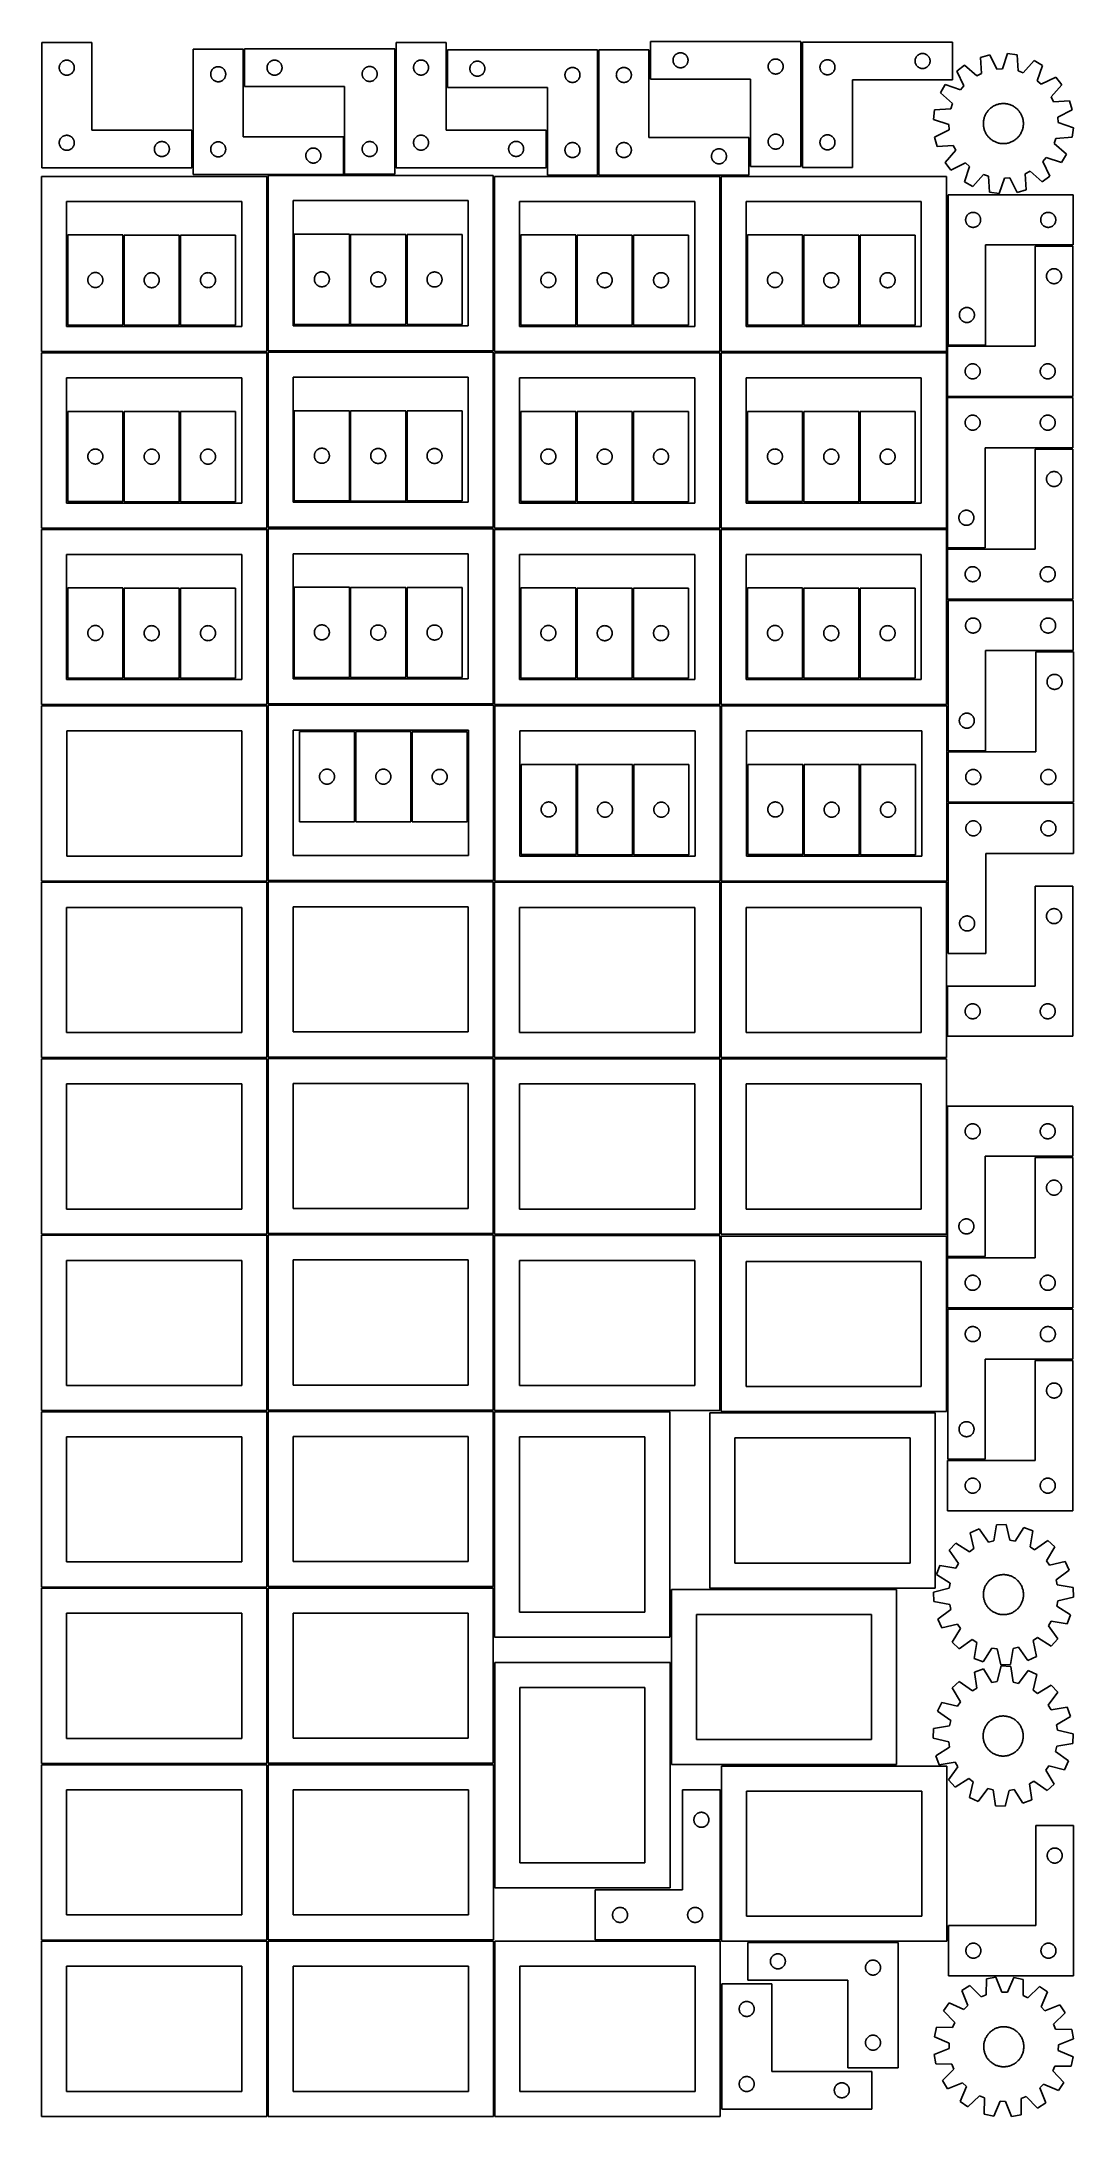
# Model space of a CAD drawing. Header units: millimetres. Extents: x 7 to 1243, y 7 to 2493.
import ezdxf

# ---------------------------------------------------------------- set-up
doc = ezdxf.new("R2010")
doc.units = ezdxf.units.MM
doc.layers.add('CUT', color=7, linetype='CONTINUOUS', true_color=0x000000)

msp = doc.modelspace()

# ---------------------------------------------------------------- linework, layer by layer
at = {"layer": 'CUT'}
for p, q in [((66.79428, 2491.953156), (6.79428, 2491.953156)), ((6.79428, 2491.953156), (6.79428, 2341.953156)), ((66.79428, 2386.953156), (66.79428, 2491.953156)), ((491.438689, 2492.111359), (431.438689, 2492.111359)), ((431.438689, 2492.111359), (431.438689, 2342.111359)), ((491.438689, 2387.111359), (491.438689, 2492.111359)), ((916.476955, 2493.347691), (736.476955, 2493.347691)), ((736.476955, 2493.347691), (736.476955, 2448.347691)), ((916.476955, 2343.347691), (916.476955, 2493.347691)), ((918.564085, 2492.467805), (1098.564085, 2492.467805)), ((918.564085, 2342.467805), (918.564085, 2492.467805)), ((1098.564085, 2492.467805), (1098.564085, 2447.467805)), ((27.79428, 2461.953156), (27.81355, 2462.541785)), ((27.81355, 2462.541785), (27.871276, 2463.127892)), ((27.871276, 2463.127892), (27.967213, 2463.708969)), ((27.967213, 2463.708969), (28.100948, 2464.282528)), ((28.100948, 2464.282528), (28.271909, 2464.846112)), ((28.271909, 2464.846112), (28.479364, 2465.397307)), ((28.479364, 2465.397307), (28.722425, 2465.933755)), ((28.722425, 2465.933755), (29.000051, 2466.453156)), ((29.000051, 2466.453156), (29.311054, 2466.953288)), ((29.311054, 2466.953288), (29.6541, 2467.432009)), ((29.6541, 2467.432009), (30.027722, 2467.887269)), ((30.027722, 2467.887269), (30.430319, 2468.317117)), ((30.430319, 2468.317117), (30.860168, 2468.719715)), ((30.860168, 2468.719715), (31.315427, 2469.093336)), ((31.315427, 2469.093336), (31.794148, 2469.436383)), ((31.794148, 2469.436383), (32.29428, 2469.747385)), ((32.29428, 2469.747385), (32.813682, 2470.025011)), ((32.813682, 2470.025011), (33.350129, 2470.268072)), ((33.350129, 2470.268072), (33.901325, 2470.475528)), ((33.901325, 2470.475528), (34.464909, 2470.646489)), ((34.464909, 2470.646489), (35.038467, 2470.780224)), ((35.038467, 2470.780224), (35.619544, 2470.87616)), ((35.619544, 2470.87616), (36.205652, 2470.933887)), ((36.205652, 2470.933887), (36.79428, 2470.953156)), ((36.79428, 2470.953156), (37.382908, 2470.933887)), ((37.382908, 2470.933887), (37.969016, 2470.87616)), ((37.969016, 2470.87616), (38.550093, 2470.780224)), ((38.550093, 2470.780224), (39.123651, 2470.646489)), ((39.123651, 2470.646489), (39.687235, 2470.475528)), ((39.687235, 2470.475528), (40.238431, 2470.268072)), ((40.238431, 2470.268072), (40.774878, 2470.025011)), ((40.774878, 2470.025011), (41.29428, 2469.747385)), ((41.29428, 2469.747385), (41.794412, 2469.436383)), ((41.794412, 2469.436383), (42.273133, 2469.093336)), ((42.273133, 2469.093336), (42.728392, 2468.719715)), ((42.728392, 2468.719715), (43.158241, 2468.317117)), ((43.158241, 2468.317117), (43.560838, 2467.887269)), ((43.560838, 2467.887269), (43.93446, 2467.432009)), ((43.93446, 2467.432009), (44.277507, 2466.953288)), ((44.277507, 2466.953288), (44.588509, 2466.453156)), ((44.588509, 2466.453156), (44.866135, 2465.933755)), ((44.866135, 2465.933755), (45.109196, 2465.397307)), ((45.109196, 2465.397307), (45.316651, 2464.846112)), ((45.316651, 2464.846112), (45.487613, 2464.282528)), ((45.487613, 2464.282528), (45.621348, 2463.708969)), ((45.621348, 2463.708969), (45.717284, 2463.127892)), ((45.717284, 2463.127892), (45.77501, 2462.541785)), ((45.77501, 2462.541785), (45.79428, 2461.953156)), ((248.329253, 2484.127229), (188.329253, 2484.127229)), ((188.329253, 2484.127229), (188.329253, 2334.127229)), ((213.829253, 2461.921457), (214.348655, 2462.199083)), ((214.348655, 2462.199083), (214.885102, 2462.442144)), ((214.885102, 2462.442144), (215.436298, 2462.6496)), ((215.436298, 2462.6496), (215.999882, 2462.820561)), ((215.999882, 2462.820561), (216.57344, 2462.954296)), ((216.57344, 2462.954296), (217.154517, 2463.050232)), ((217.154517, 2463.050232), (217.740625, 2463.107959)), ((217.740625, 2463.107959), (218.329253, 2463.127229)), ((218.329253, 2463.127229), (218.917881, 2463.107959)), ((218.917881, 2463.107959), (219.503989, 2463.050232)), ((219.503989, 2463.050232), (220.085066, 2462.954296)), ((220.085066, 2462.954296), (220.658625, 2462.820561)), ((220.658625, 2462.820561), (221.222208, 2462.6496)), ((221.222208, 2462.6496), (221.773404, 2462.442144)), ((221.773404, 2462.442144), (222.309851, 2462.199083)), ((222.309851, 2462.199083), (222.829253, 2461.921457)), ((248.329253, 2379.127229), (248.329253, 2484.127229)), ((429.845485, 2484.451451), (249.845485, 2484.451451)), ((249.845485, 2484.451451), (249.845485, 2439.451451)), ((276.845485, 2461.951451), (276.864755, 2462.540079)), ((276.864755, 2462.540079), (276.922482, 2463.126187)), ((276.922482, 2463.126187), (277.018418, 2463.707264)), ((277.018418, 2463.707264), (277.152153, 2464.280822)), ((277.152153, 2464.280822), (277.323114, 2464.844406)), ((277.323114, 2464.844406), (277.53057, 2465.395602)), ((277.53057, 2465.395602), (277.773631, 2465.932049)), ((277.773631, 2465.932049), (278.051257, 2466.451451)), ((278.051257, 2466.451451), (278.362259, 2466.951583)), ((278.362259, 2466.951583), (278.705305, 2467.430304)), ((278.705305, 2467.430304), (279.078927, 2467.885563)), ((279.078927, 2467.885563), (279.481524, 2468.315412)), ((279.481524, 2468.315412), (279.911373, 2468.718009)), ((279.911373, 2468.718009), (280.366633, 2469.091631)), ((280.366633, 2469.091631), (280.845353, 2469.434677)), ((280.845353, 2469.434677), (281.345485, 2469.74568)), ((281.345485, 2469.74568), (281.864887, 2470.023306)), ((281.864887, 2470.023306), (282.401335, 2470.266367)), ((282.401335, 2470.266367), (282.95253, 2470.473822)), ((282.95253, 2470.473822), (283.516114, 2470.644783)), ((283.516114, 2470.644783), (284.089673, 2470.778518)), ((284.089673, 2470.778518), (284.67075, 2470.874455)), ((284.67075, 2470.874455), (285.256857, 2470.932181)), ((285.256857, 2470.932181), (285.845485, 2470.951451)), ((285.845485, 2470.951451), (286.434114, 2470.932181)), ((286.434114, 2470.932181), (287.020221, 2470.874455)), ((287.020221, 2470.874455), (287.601298, 2470.778518)), ((287.601298, 2470.778518), (288.174857, 2470.644783)), ((288.174857, 2470.644783), (288.738441, 2470.473822)), ((288.738441, 2470.473822), (289.289636, 2470.266367)), ((289.289636, 2470.266367), (289.826084, 2470.023306)), ((289.826084, 2470.023306), (290.345485, 2469.74568)), ((290.345485, 2469.74568), (290.845618, 2469.434677)), ((290.845618, 2469.434677), (291.324338, 2469.091631)), ((291.324338, 2469.091631), (291.779598, 2468.718009)), ((291.779598, 2468.718009), (292.209447, 2468.315412)), ((292.209447, 2468.315412), (292.612044, 2467.885563)), ((292.612044, 2467.885563), (292.985666, 2467.430304)), ((292.985666, 2467.430304), (293.328712, 2466.951583)), ((293.328712, 2466.951583), (293.639714, 2466.451451)), ((293.639714, 2466.451451), (293.91734, 2465.932049)), ((293.91734, 2465.932049), (294.160401, 2465.395602)), ((294.160401, 2465.395602), (294.367857, 2464.844406)), ((294.367857, 2464.844406), (294.538818, 2464.280822)), ((294.538818, 2464.280822), (294.672553, 2463.707264)), ((294.672553, 2463.707264), (294.768489, 2463.126187)), ((294.768489, 2463.126187), (294.826216, 2462.540079)), ((294.826216, 2462.540079), (294.845485, 2461.951451)), ((394.845353, 2461.934677), (395.345485, 2462.24568)), ((395.345485, 2462.24568), (395.864887, 2462.523306)), ((395.864887, 2462.523306), (396.401335, 2462.766367)), ((396.401335, 2462.766367), (396.95253, 2462.973822)), ((396.95253, 2462.973822), (397.516114, 2463.144783)), ((397.516114, 2463.144783), (398.089673, 2463.278518)), ((398.089673, 2463.278518), (398.67075, 2463.374455)), ((398.67075, 2463.374455), (399.256857, 2463.432181)), ((399.256857, 2463.432181), (399.845485, 2463.451451)), ((399.845485, 2463.451451), (400.434114, 2463.432181)), ((400.434114, 2463.432181), (401.020221, 2463.374455)), ((401.020221, 2463.374455), (401.601298, 2463.278518)), ((401.601298, 2463.278518), (402.174857, 2463.144783)), ((402.174857, 2463.144783), (402.738441, 2462.973822)), ((402.738441, 2462.973822), (403.289636, 2462.766367)), ((403.289636, 2462.766367), (403.826084, 2462.523306)), ((403.826084, 2462.523306), (404.345485, 2462.24568)), ((404.345485, 2462.24568), (404.845618, 2461.934677)), ((429.845485, 2334.451451), (429.845485, 2484.451451)), ((452.438689, 2462.111359), (452.457959, 2462.699988)), ((452.457959, 2461.522731), (452.438689, 2462.111359)), ((452.457959, 2462.699988), (452.515685, 2463.286095)), ((452.515685, 2463.286095), (452.611622, 2463.867172)), ((452.611622, 2463.867172), (452.745357, 2464.440731)), ((452.745357, 2464.440731), (452.916318, 2465.004315)), ((452.916318, 2465.004315), (453.123773, 2465.55551)), ((453.123773, 2465.55551), (453.366835, 2466.091958)), ((453.366835, 2466.091958), (453.644461, 2466.611359)), ((453.644461, 2466.611359), (453.955463, 2467.111492)), ((453.955463, 2467.111492), (454.298509, 2467.590212)), ((454.298509, 2467.590212), (454.672131, 2468.045472)), ((454.672131, 2468.045472), (455.074728, 2468.475321)), ((455.074728, 2468.475321), (455.504577, 2468.877918)), ((455.504577, 2468.877918), (455.959836, 2469.25154)), ((455.959836, 2469.25154), (456.438557, 2469.594586)), ((456.438557, 2469.594586), (456.938689, 2469.905588)), ((456.938689, 2469.905588), (457.458091, 2470.183214)), ((457.458091, 2470.183214), (457.994538, 2470.426275)), ((457.994538, 2470.426275), (458.545734, 2470.633731)), ((458.545734, 2470.633731), (459.109318, 2470.804692)), ((459.109318, 2470.804692), (459.682876, 2470.938427)), ((459.682876, 2470.938427), (460.263954, 2471.034363)), ((460.263954, 2471.034363), (460.850061, 2471.09209)), ((460.850061, 2471.09209), (461.438689, 2471.111359)), ((461.438689, 2471.111359), (462.027317, 2471.09209)), ((462.027317, 2471.09209), (462.613425, 2471.034363)), ((462.613425, 2471.034363), (463.194502, 2470.938427)), ((463.194502, 2470.938427), (463.768061, 2470.804692)), ((463.768061, 2470.804692), (464.331644, 2470.633731)), ((464.331644, 2470.633731), (464.88284, 2470.426275)), ((464.88284, 2470.426275), (465.419287, 2470.183214)), ((465.419287, 2470.183214), (465.938689, 2469.905588)), ((465.938689, 2469.905588), (466.438821, 2469.594586)), ((466.438821, 2469.594586), (466.917542, 2469.25154)), ((466.917542, 2469.25154), (467.372802, 2468.877918)), ((467.372802, 2468.877918), (467.80265, 2468.475321)), ((467.80265, 2468.475321), (468.205248, 2468.045472)), ((468.205248, 2468.045472), (468.578869, 2467.590212)), ((468.578869, 2467.590212), (468.921916, 2467.111492)), ((468.921916, 2467.111492), (469.232918, 2466.611359)), ((469.232918, 2466.611359), (469.510544, 2466.091958)), ((469.510544, 2466.091958), (469.753605, 2465.55551)), ((469.753605, 2465.55551), (469.96106, 2465.004315)), ((469.96106, 2465.004315), (470.132022, 2464.440731)), ((470.132022, 2464.440731), (470.265757, 2463.867172)), ((470.265757, 2463.867172), (470.361693, 2463.286095)), ((470.361693, 2463.286095), (470.41942, 2462.699988)), ((470.41942, 2462.699988), (470.438689, 2462.111359)), ((470.438689, 2462.111359), (470.41942, 2461.522731)), ((672.964016, 2483.2515), (492.964016, 2483.2515)), ((492.964016, 2483.2515), (492.964016, 2438.2515)), ((520.041012, 2461.926235), (520.136948, 2462.507313)), ((520.136948, 2462.507313), (520.270683, 2463.080871)), ((520.270683, 2463.080871), (520.441645, 2463.644455)), ((520.441645, 2463.644455), (520.6491, 2464.195651)), ((520.6491, 2464.195651), (520.892161, 2464.732098)), ((520.892161, 2464.732098), (521.169787, 2465.2515)), ((521.169787, 2465.2515), (521.480789, 2465.751632)), ((521.480789, 2465.751632), (521.823836, 2466.230353)), ((521.823836, 2466.230353), (522.197457, 2466.685612)), ((522.197457, 2466.685612), (522.600055, 2467.115461)), ((522.600055, 2467.115461), (523.029903, 2467.518058)), ((523.029903, 2467.518058), (523.485163, 2467.89168)), ((523.485163, 2467.89168), (523.963884, 2468.234726)), ((523.963884, 2468.234726), (524.464016, 2468.545728)), ((524.464016, 2468.545728), (524.983418, 2468.823354)), ((524.983418, 2468.823354), (525.519865, 2469.066416)), ((525.519865, 2469.066416), (526.071061, 2469.273871)), ((526.071061, 2469.273871), (526.634644, 2469.444832)), ((526.634644, 2469.444832), (527.208203, 2469.578567)), ((527.208203, 2469.578567), (527.78928, 2469.674504)), ((527.78928, 2469.674504), (528.375388, 2469.73223)), ((528.375388, 2469.73223), (528.964016, 2469.7515)), ((528.964016, 2469.7515), (529.552644, 2469.73223)), ((529.552644, 2469.73223), (530.138751, 2469.674504)), ((530.138751, 2469.674504), (530.719829, 2469.578567)), ((530.719829, 2469.578567), (531.293387, 2469.444832)), ((531.293387, 2469.444832), (531.856971, 2469.273871)), ((531.856971, 2469.273871), (532.408167, 2469.066416)), ((532.408167, 2469.066416), (532.944614, 2468.823354)), ((532.944614, 2468.823354), (533.464016, 2468.545728)), ((533.464016, 2468.545728), (533.964148, 2468.234726)), ((533.964148, 2468.234726), (534.442869, 2467.89168)), ((534.442869, 2467.89168), (534.898128, 2467.518058)), ((534.898128, 2467.518058), (535.327977, 2467.115461)), ((535.327977, 2467.115461), (535.730574, 2466.685612)), ((535.730574, 2466.685612), (536.104196, 2466.230353)), ((536.104196, 2466.230353), (536.447242, 2465.751632)), ((536.447242, 2465.751632), (536.758244, 2465.2515)), ((536.758244, 2465.2515), (537.03587, 2464.732098)), ((537.03587, 2464.732098), (537.278932, 2464.195651)), ((537.278932, 2464.195651), (537.486387, 2463.644455)), ((537.486387, 2463.644455), (537.657348, 2463.080871)), ((537.657348, 2463.080871), (537.791083, 2462.507313)), ((537.791083, 2462.507313), (537.88702, 2461.926235)), ((640.634644, 2461.944832), (641.208203, 2462.078567)), ((641.208203, 2462.078567), (641.78928, 2462.174504)), ((641.78928, 2462.174504), (642.375388, 2462.23223)), ((642.375388, 2462.23223), (642.964016, 2462.2515)), ((642.964016, 2462.2515), (643.552644, 2462.23223)), ((643.552644, 2462.23223), (644.138751, 2462.174504)), ((644.138751, 2462.174504), (644.719829, 2462.078567)), ((644.719829, 2462.078567), (645.293387, 2461.944832)), ((672.964016, 2333.2515), (672.964016, 2483.2515)), ((734.51892, 2483.251496), (674.51892, 2483.251496)), ((674.51892, 2483.251496), (674.51892, 2333.251496)), ((702.189549, 2461.944829), (702.763107, 2462.078564)), ((702.763107, 2462.078564), (703.344184, 2462.1745)), ((703.344184, 2462.1745), (703.930292, 2462.232227)), ((703.930292, 2462.232227), (704.51892, 2462.251496)), ((704.51892, 2462.251496), (705.107548, 2462.232227)), ((705.107548, 2462.232227), (705.693656, 2462.1745)), ((705.693656, 2462.1745), (706.274733, 2462.078564)), ((706.274733, 2462.078564), (706.848291, 2461.944829)), ((734.51892, 2378.251496), (734.51892, 2483.251496)), ((763.476955, 2470.847691), (763.496225, 2471.436319)), ((763.496225, 2470.259063), (763.476955, 2470.847691)), ((763.496225, 2471.436319), (763.553951, 2472.022427)), ((763.553951, 2469.672955), (763.496225, 2470.259063)), ((763.553951, 2472.022427), (763.649888, 2472.603504)), ((763.649888, 2469.091878), (763.553951, 2469.672955)), ((763.649888, 2472.603504), (763.783623, 2473.177063)), ((763.783623, 2468.51832), (763.649888, 2469.091878)), ((763.783623, 2473.177063), (763.954584, 2473.740646)), ((763.954584, 2467.954736), (763.783623, 2468.51832)), ((763.954584, 2473.740646), (764.162039, 2474.291842)), ((764.162039, 2467.40354), (763.954584, 2467.954736)), ((764.162039, 2474.291842), (764.405101, 2474.828289)), ((764.405101, 2466.867093), (764.162039, 2467.40354)), ((764.405101, 2474.828289), (764.682727, 2475.347691)), ((764.682727, 2466.347691), (764.405101, 2466.867093)), ((764.682727, 2475.347691), (764.993729, 2475.847823)), ((764.993729, 2465.847559), (764.682727, 2466.347691)), ((764.993729, 2475.847823), (765.336775, 2476.326544)), ((765.336775, 2465.368838), (764.993729, 2465.847559)), ((765.336775, 2476.326544), (765.710397, 2476.781803)), ((765.710397, 2464.913579), (765.336775, 2465.368838)), ((765.710397, 2476.781803), (766.112994, 2477.211652)), ((766.112994, 2464.48373), (765.710397, 2464.913579)), ((766.112994, 2477.211652), (766.542843, 2477.614249)), ((766.542843, 2464.081133), (766.112994, 2464.48373)), ((766.542843, 2477.614249), (766.998102, 2477.987871)), ((766.998102, 2463.707511), (766.542843, 2464.081133)), ((766.998102, 2477.987871), (767.476823, 2478.330918)), ((767.476823, 2463.364465), (766.998102, 2463.707511)), ((767.476823, 2478.330918), (767.976955, 2478.64192)), ((767.976955, 2463.053463), (767.476823, 2463.364465)), ((767.976955, 2478.64192), (768.496357, 2478.919546)), ((768.496357, 2462.775836), (767.976955, 2463.053463)), ((768.496357, 2478.919546), (769.032804, 2479.162607)), ((769.032804, 2462.532775), (768.496357, 2462.775836)), ((769.032804, 2479.162607), (769.584, 2479.370062)), ((769.584, 2462.32532), (769.032804, 2462.532775)), ((769.584, 2479.370062), (770.147584, 2479.541024)), ((770.147584, 2462.154359), (769.584, 2462.32532)), ((770.147584, 2479.541024), (770.721142, 2479.674759)), ((770.721142, 2462.020624), (770.147584, 2462.154359)), ((770.721142, 2479.674759), (771.302219, 2479.770695)), ((771.302219, 2461.924687), (770.721142, 2462.020624)), ((771.302219, 2479.770695), (771.888327, 2479.828421)), ((771.888327, 2479.828421), (772.476955, 2479.847691)), ((772.476955, 2479.847691), (773.065583, 2479.828421)), ((773.065583, 2479.828421), (773.651691, 2479.770695)), ((773.651691, 2479.770695), (774.232768, 2479.674759)), ((774.232768, 2462.020624), (773.651691, 2461.924687)), ((774.232768, 2479.674759), (774.806327, 2479.541024)), ((774.806327, 2462.154359), (774.232768, 2462.020624)), ((774.806327, 2479.541024), (775.36991, 2479.370062)), ((775.36991, 2462.32532), (774.806327, 2462.154359)), ((775.36991, 2479.370062), (775.921106, 2479.162607)), ((775.921106, 2462.532775), (775.36991, 2462.32532)), ((775.921106, 2479.162607), (776.457553, 2478.919546)), ((776.457553, 2462.775836), (775.921106, 2462.532775)), ((776.457553, 2478.919546), (776.976955, 2478.64192)), ((776.976955, 2463.053463), (776.457553, 2462.775836)), ((776.976955, 2478.64192), (777.477087, 2478.330918)), ((777.477087, 2463.364465), (776.976955, 2463.053463)), ((777.477087, 2478.330918), (777.955808, 2477.987871)), ((777.955808, 2463.707511), (777.477087, 2463.364465)), ((777.955808, 2477.987871), (778.411068, 2477.614249)), ((778.411068, 2464.081133), (777.955808, 2463.707511)), ((778.411068, 2477.614249), (778.840916, 2477.211652)), ((778.840916, 2464.48373), (778.411068, 2464.081133)), ((778.840916, 2477.211652), (779.243513, 2476.781803)), ((779.243513, 2464.913579), (778.840916, 2464.48373)), ((779.243513, 2476.781803), (779.617135, 2476.326544)), ((779.617135, 2465.368838), (779.243513, 2464.913579)), ((779.617135, 2476.326544), (779.960182, 2475.847823)), ((779.960182, 2465.847559), (779.617135, 2465.368838)), ((779.960182, 2475.847823), (780.271184, 2475.347691)), ((780.271184, 2466.347691), (779.960182, 2465.847559)), ((780.271184, 2475.347691), (780.54881, 2474.828289)), ((780.54881, 2466.867093), (780.271184, 2466.347691)), ((780.54881, 2474.828289), (780.791871, 2474.291842)), ((780.791871, 2467.40354), (780.54881, 2466.867093)), ((780.791871, 2474.291842), (780.999326, 2473.740646)), ((780.999326, 2467.954736), (780.791871, 2467.40354)), ((780.999326, 2473.740646), (781.170288, 2473.177063)), ((781.170288, 2468.51832), (780.999326, 2467.954736)), ((781.170288, 2473.177063), (781.304023, 2472.603504)), ((781.304023, 2469.091878), (781.170288, 2468.51832)), ((781.304023, 2472.603504), (781.399959, 2472.022427)), ((781.399959, 2469.672955), (781.304023, 2469.091878)), ((781.399959, 2472.022427), (781.457686, 2471.436319)), ((781.457686, 2470.259063), (781.399959, 2469.672955)), ((781.457686, 2471.436319), (781.476955, 2470.847691)), ((781.476955, 2470.847691), (781.457686, 2470.259063)), ((877.476955, 2463.347691), (877.496225, 2463.936319)), ((877.496225, 2462.759063), (877.476955, 2463.347691)), ((877.496225, 2463.936319), (877.553951, 2464.522427)), ((877.553951, 2462.172955), (877.496225, 2462.759063)), ((877.553951, 2464.522427), (877.649888, 2465.103504)), ((877.649888, 2461.591878), (877.553951, 2462.172955)), ((877.649888, 2465.103504), (877.783623, 2465.677063)), ((877.783623, 2465.677063), (877.954584, 2466.240646)), ((877.954584, 2466.240646), (878.162039, 2466.791842)), ((878.162039, 2466.791842), (878.405101, 2467.328289)), ((878.405101, 2467.328289), (878.682727, 2467.847691)), ((878.682727, 2467.847691), (878.993729, 2468.347823)), ((878.993729, 2468.347823), (879.336775, 2468.826544)), ((879.336775, 2468.826544), (879.710397, 2469.281803)), ((879.710397, 2469.281803), (880.112994, 2469.711652)), ((880.112994, 2469.711652), (880.542843, 2470.114249)), ((880.542843, 2470.114249), (880.998102, 2470.487871)), ((880.998102, 2470.487871), (881.476823, 2470.830918)), ((881.476823, 2470.830918), (881.976955, 2471.14192)), ((881.976955, 2471.14192), (882.496357, 2471.419546)), ((882.496357, 2471.419546), (883.032804, 2471.662607)), ((883.032804, 2471.662607), (883.584, 2471.870062)), ((883.584, 2471.870062), (884.147584, 2472.041024)), ((884.147584, 2472.041024), (884.721142, 2472.174759)), ((884.721142, 2472.174759), (885.302219, 2472.270695)), ((885.302219, 2472.270695), (885.888327, 2472.328421)), ((885.888327, 2472.328421), (886.476955, 2472.347691)), ((886.476955, 2472.347691), (887.065583, 2472.328421)), ((887.065583, 2472.328421), (887.651691, 2472.270695)), ((887.651691, 2472.270695), (888.232768, 2472.174759)), ((888.232768, 2472.174759), (888.806327, 2472.041024)), ((888.806327, 2472.041024), (889.36991, 2471.870062)), ((889.36991, 2471.870062), (889.921106, 2471.662607)), ((889.921106, 2471.662607), (890.457553, 2471.419546)), ((890.457553, 2471.419546), (890.976955, 2471.14192)), ((890.976955, 2471.14192), (891.477087, 2470.830918)), ((891.477087, 2470.830918), (891.955808, 2470.487871)), ((891.955808, 2470.487871), (892.411068, 2470.114249)), ((892.411068, 2470.114249), (892.840916, 2469.711652)), ((892.840916, 2469.711652), (893.243513, 2469.281803)), ((893.243513, 2469.281803), (893.617135, 2468.826544)), ((893.617135, 2468.826544), (893.960182, 2468.347823)), ((893.960182, 2468.347823), (894.271184, 2467.847691)), ((894.271184, 2467.847691), (894.54881, 2467.328289)), ((894.54881, 2467.328289), (894.791871, 2466.791842)), ((894.791871, 2466.791842), (894.999326, 2466.240646)), ((894.999326, 2466.240646), (895.170288, 2465.677063)), ((895.170288, 2465.677063), (895.304023, 2465.103504)), ((895.304023, 2465.103504), (895.399959, 2464.522427)), ((895.399959, 2462.172955), (895.304023, 2461.591878)), ((895.399959, 2464.522427), (895.457686, 2463.936319)), ((895.457686, 2462.759063), (895.399959, 2462.172955)), ((895.457686, 2463.936319), (895.476955, 2463.347691)), ((895.476955, 2463.347691), (895.457686, 2462.759063)), ((939.583354, 2463.056433), (939.564085, 2462.467805)), ((939.564085, 2462.467805), (939.583354, 2461.879177)), ((939.641081, 2463.642541), (939.583354, 2463.056433)), ((939.737017, 2464.223618), (939.641081, 2463.642541)), ((939.870752, 2464.797176), (939.737017, 2464.223618)), ((940.041713, 2465.36076), (939.870752, 2464.797176)), ((940.249169, 2465.911956), (940.041713, 2465.36076)), ((940.49223, 2466.448403), (940.249169, 2465.911956)), ((940.769856, 2466.967805), (940.49223, 2466.448403)), ((941.080858, 2467.467937), (940.769856, 2466.967805)), ((941.423905, 2467.946658), (941.080858, 2467.467937)), ((941.797526, 2468.401917), (941.423905, 2467.946658)), ((942.200124, 2468.831766), (941.797526, 2468.401917)), ((942.629972, 2469.234363), (942.200124, 2468.831766)), ((943.085232, 2469.607985), (942.629972, 2469.234363)), ((943.563953, 2469.951031), (943.085232, 2469.607985)), ((944.064085, 2470.262033), (943.563953, 2469.951031)), ((944.583486, 2470.539659), (944.064085, 2470.262033)), ((945.119934, 2470.782721), (944.583486, 2470.539659)), ((945.671129, 2470.990176), (945.119934, 2470.782721)), ((946.234713, 2471.161137), (945.671129, 2470.990176)), ((946.808272, 2471.294872), (946.234713, 2471.161137)), ((947.389349, 2471.390809), (946.808272, 2471.294872)), ((947.975456, 2471.448535), (947.389349, 2471.390809)), ((948.564085, 2471.467805), (947.975456, 2471.448535)), ((949.152713, 2471.448535), (948.564085, 2471.467805)), ((949.73882, 2471.390809), (949.152713, 2471.448535)), ((950.319898, 2471.294872), (949.73882, 2471.390809)), ((950.893456, 2471.161137), (950.319898, 2471.294872)), ((951.45704, 2470.990176), (950.893456, 2471.161137)), ((952.008236, 2470.782721), (951.45704, 2470.990176)), ((952.544683, 2470.539659), (952.008236, 2470.782721)), ((953.064085, 2470.262033), (952.544683, 2470.539659)), ((953.564217, 2469.951031), (953.064085, 2470.262033)), ((954.042938, 2469.607985), (953.564217, 2469.951031)), ((954.498197, 2469.234363), (954.042938, 2469.607985)), ((954.928046, 2468.831766), (954.498197, 2469.234363)), ((955.330643, 2468.401917), (954.928046, 2468.831766)), ((955.704265, 2467.946658), (955.330643, 2468.401917)), ((956.047311, 2467.467937), (955.704265, 2467.946658)), ((956.358313, 2466.967805), (956.047311, 2467.467937)), ((956.635939, 2466.448403), (956.358313, 2466.967805)), ((956.879, 2465.911956), (956.635939, 2466.448403)), ((957.086456, 2465.36076), (956.879, 2465.911956)), ((957.257417, 2464.797176), (957.086456, 2465.36076)), ((957.391152, 2464.223618), (957.257417, 2464.797176)), ((957.487088, 2463.642541), (957.391152, 2464.223618)), ((957.544815, 2463.056433), (957.487088, 2463.642541)), ((957.564085, 2462.467805), (957.544815, 2463.056433)), ((957.544815, 2461.879177), (957.564085, 2462.467805)), ((1053.583354, 2470.556433), (1053.564085, 2469.967805)), ((1053.564085, 2469.967805), (1053.583354, 2469.379177)), ((1053.641081, 2471.142541), (1053.583354, 2470.556433)), ((1053.583354, 2469.379177), (1053.641081, 2468.793069)), ((1053.737017, 2471.723618), (1053.641081, 2471.142541)), ((1053.641081, 2468.793069), (1053.737017, 2468.211992)), ((1053.870752, 2472.297176), (1053.737017, 2471.723618)), ((1053.737017, 2468.211992), (1053.870752, 2467.638433)), ((1054.041713, 2472.86076), (1053.870752, 2472.297176)), ((1053.870752, 2467.638433), (1054.041713, 2467.07485)), ((1054.249169, 2473.411956), (1054.041713, 2472.86076)), ((1054.041713, 2467.07485), (1054.249169, 2466.523654)), ((1054.49223, 2473.948403), (1054.249169, 2473.411956)), ((1054.249169, 2466.523654), (1054.49223, 2465.987207)), ((1054.769856, 2474.467805), (1054.49223, 2473.948403)), ((1054.49223, 2465.987207), (1054.769856, 2465.467805)), ((1055.080858, 2474.967937), (1054.769856, 2474.467805)), ((1054.769856, 2465.467805), (1055.080858, 2464.967673)), ((1055.423905, 2475.446658), (1055.080858, 2474.967937)), ((1055.080858, 2464.967673), (1055.423905, 2464.488952)), ((1055.797526, 2475.901917), (1055.423905, 2475.446658)), ((1055.423905, 2464.488952), (1055.797526, 2464.033692)), ((1056.200124, 2476.331766), (1055.797526, 2475.901917)), ((1055.797526, 2464.033692), (1056.200124, 2463.603844)), ((1056.629972, 2476.734363), (1056.200124, 2476.331766)), ((1056.200124, 2463.603844), (1056.629972, 2463.201247)), ((1057.085232, 2477.107985), (1056.629972, 2476.734363)), ((1056.629972, 2463.201247), (1057.085232, 2462.827625)), ((1057.563953, 2477.451031), (1057.085232, 2477.107985)), ((1057.085232, 2462.827625), (1057.563953, 2462.484578)), ((1058.064085, 2477.762033), (1057.563953, 2477.451031)), ((1057.563953, 2462.484578), (1058.064085, 2462.173576)), ((1058.583486, 2478.039659), (1058.064085, 2477.762033)), ((1058.064085, 2462.173576), (1058.583486, 2461.89595)), ((1059.119934, 2478.282721), (1058.583486, 2478.039659)), ((1059.671129, 2478.490176), (1059.119934, 2478.282721)), ((1060.234713, 2478.661137), (1059.671129, 2478.490176)), ((1060.808272, 2478.794872), (1060.234713, 2478.661137)), ((1061.389349, 2478.890809), (1060.808272, 2478.794872)), ((1061.975456, 2478.948535), (1061.389349, 2478.890809)), ((1062.564085, 2478.967805), (1061.975456, 2478.948535)), ((1063.152713, 2478.948535), (1062.564085, 2478.967805)), ((1063.73882, 2478.890809), (1063.152713, 2478.948535)), ((1064.319898, 2478.794872), (1063.73882, 2478.890809)), ((1064.893456, 2478.661137), (1064.319898, 2478.794872)), ((1065.45704, 2478.490176), (1064.893456, 2478.661137)), ((1066.008236, 2478.282721), (1065.45704, 2478.490176)), ((1066.544683, 2478.039659), (1066.008236, 2478.282721)), ((1067.064085, 2477.762033), (1066.544683, 2478.039659)), ((1066.544683, 2461.89595), (1067.064085, 2462.173576)), ((1067.564217, 2477.451031), (1067.064085, 2477.762033)), ((1067.064085, 2462.173576), (1067.564217, 2462.484578)), ((1068.042938, 2477.107985), (1067.564217, 2477.451031)), ((1067.564217, 2462.484578), (1068.042938, 2462.827625)), ((1068.498197, 2476.734363), (1068.042938, 2477.107985)), ((1068.042938, 2462.827625), (1068.498197, 2463.201247)), ((1068.928046, 2476.331766), (1068.498197, 2476.734363)), ((1068.498197, 2463.201247), (1068.928046, 2463.603844)), ((1069.330643, 2475.901917), (1068.928046, 2476.331766)), ((1068.928046, 2463.603844), (1069.330643, 2464.033692)), ((1069.704265, 2475.446658), (1069.330643, 2475.901917)), ((1069.330643, 2464.033692), (1069.704265, 2464.488952)), ((1070.047311, 2474.967937), (1069.704265, 2475.446658)), ((1069.704265, 2464.488952), (1070.047311, 2464.967673)), ((1070.358313, 2474.467805), (1070.047311, 2474.967937)), ((1070.047311, 2464.967673), (1070.358313, 2465.467805)), ((1070.635939, 2473.948403), (1070.358313, 2474.467805)), ((1070.358313, 2465.467805), (1070.635939, 2465.987207)), ((1070.879, 2473.411956), (1070.635939, 2473.948403)), ((1070.635939, 2465.987207), (1070.879, 2466.523654)), ((1071.086456, 2472.86076), (1070.879, 2473.411956)), ((1070.879, 2466.523654), (1071.086456, 2467.07485)), ((1071.257417, 2472.297176), (1071.086456, 2472.86076)), ((1071.086456, 2467.07485), (1071.257417, 2467.638433)), ((1071.391152, 2471.723618), (1071.257417, 2472.297176)), ((1071.257417, 2467.638433), (1071.391152, 2468.211992)), ((1071.487088, 2471.142541), (1071.391152, 2471.723618)), ((1071.391152, 2468.211992), (1071.487088, 2468.793069)), ((1071.544815, 2470.556433), (1071.487088, 2471.142541)), ((1071.487088, 2468.793069), (1071.544815, 2469.379177)), ((1071.564085, 2469.967805), (1071.544815, 2470.556433)), ((1071.544815, 2469.379177), (1071.564085, 2469.967805)), ((1112.806691, 2464.831861), (1103.673061, 2457.784714)), ((1127.452347, 2452.145364), (1112.806691, 2464.831861)), ((1143.094692, 2477.355798), (1131.959492, 2474.340373)), ((1131.959492, 2474.340373), (1133.211502, 2455.004528)), ((1151.770602, 2460.030354), (1143.094692, 2477.355798)), ((1164.428324, 2478.811059), (1158.185522, 2460.467944)), ((1175.86986, 2477.335692), (1164.428324, 2478.811059)), ((1177.255195, 2458.008942), (1175.86986, 2477.335692)), ((1196.13647, 2470.51615), (1183.349267, 2455.958338)), ((1206.142473, 2464.774602), (1196.13647, 2470.51615)), ((1200.026328, 2446.388868), (1206.142473, 2464.774602)), ((27.81355, 2461.364528), (27.79428, 2461.953156)), ((27.871276, 2460.778421), (27.81355, 2461.364528)), ((27.967213, 2460.197343), (27.871276, 2460.778421)), ((28.100948, 2459.623785), (27.967213, 2460.197343)), ((28.271909, 2459.060201), (28.100948, 2459.623785)), ((28.479364, 2458.509005), (28.271909, 2459.060201)), ((28.722425, 2457.972558), (28.479364, 2458.509005)), ((29.000051, 2457.453156), (28.722425, 2457.972558)), ((29.311054, 2456.953024), (29.000051, 2457.453156)), ((29.6541, 2456.474303), (29.311054, 2456.953024)), ((30.027722, 2456.019044), (29.6541, 2456.474303)), ((30.430319, 2455.589195), (30.027722, 2456.019044)), ((30.860168, 2455.186598), (30.430319, 2455.589195)), ((31.315427, 2454.812976), (30.860168, 2455.186598)), ((31.794148, 2454.46993), (31.315427, 2454.812976)), ((32.29428, 2454.158928), (31.794148, 2454.46993)), ((32.813682, 2453.881302), (32.29428, 2454.158928)), ((33.350129, 2453.638241), (32.813682, 2453.881302)), ((33.901325, 2453.430785), (33.350129, 2453.638241)), ((34.464909, 2453.259824), (33.901325, 2453.430785)), ((35.038467, 2453.126089), (34.464909, 2453.259824)), ((35.619544, 2453.030153), (35.038467, 2453.126089)), ((36.205652, 2452.972426), (35.619544, 2453.030153)), ((36.79428, 2452.953156), (36.205652, 2452.972426)), ((37.382908, 2452.972426), (36.79428, 2452.953156)), ((37.969016, 2453.030153), (37.382908, 2452.972426)), ((38.550093, 2453.126089), (37.969016, 2453.030153)), ((39.123651, 2453.259824), (38.550093, 2453.126089)), ((39.687235, 2453.430785), (39.123651, 2453.259824)), ((40.238431, 2453.638241), (39.687235, 2453.430785)), ((40.774878, 2453.881302), (40.238431, 2453.638241)), ((41.29428, 2454.158928), (40.774878, 2453.881302)), ((41.794412, 2454.46993), (41.29428, 2454.158928)), ((42.273133, 2454.812976), (41.794412, 2454.46993)), ((42.728392, 2455.186598), (42.273133, 2454.812976)), ((43.158241, 2455.589195), (42.728392, 2455.186598)), ((43.560838, 2456.019044), (43.158241, 2455.589195)), ((43.93446, 2456.474303), (43.560838, 2456.019044)), ((44.277507, 2456.953024), (43.93446, 2456.474303)), ((44.588509, 2457.453156), (44.277507, 2456.953024)), ((44.866135, 2457.972558), (44.588509, 2457.453156)), ((45.109196, 2458.509005), (44.866135, 2457.972558)), ((45.316651, 2459.060201), (45.109196, 2458.509005)), ((45.487613, 2459.623785), (45.316651, 2459.060201)), ((45.621348, 2460.197343), (45.487613, 2459.623785)), ((45.717284, 2460.778421), (45.621348, 2460.197343)), ((45.77501, 2461.364528), (45.717284, 2460.778421)), ((45.79428, 2461.953156), (45.77501, 2461.364528)), ((209.329253, 2454.127229), (209.348523, 2454.715857)), ((209.348523, 2453.5386), (209.329253, 2454.127229)), ((209.348523, 2454.715857), (209.406249, 2455.301964)), ((209.406249, 2452.952493), (209.348523, 2453.5386)), ((209.406249, 2455.301964), (209.502186, 2455.883042)), ((209.502186, 2452.371416), (209.406249, 2452.952493)), ((209.502186, 2455.883042), (209.635921, 2456.4566)), ((209.635921, 2451.797857), (209.502186, 2452.371416)), ((209.635921, 2456.4566), (209.806882, 2457.020184)), ((209.806882, 2451.234273), (209.635921, 2451.797857)), ((209.806882, 2457.020184), (210.014337, 2457.57138)), ((210.014337, 2450.683078), (209.806882, 2451.234273)), ((210.014337, 2457.57138), (210.257399, 2458.107827)), ((210.257399, 2450.14663), (210.014337, 2450.683078)), ((210.257399, 2458.107827), (210.535025, 2458.627229)), ((210.535025, 2449.627229), (210.257399, 2450.14663)), ((210.535025, 2458.627229), (210.846027, 2459.127361)), ((210.846027, 2449.127097), (210.535025, 2449.627229)), ((210.846027, 2459.127361), (211.189073, 2459.606081)), ((211.189073, 2448.648376), (210.846027, 2449.127097)), ((211.189073, 2459.606081), (211.562695, 2460.061341)), ((211.562695, 2448.193116), (211.189073, 2448.648376)), ((211.562695, 2460.061341), (211.965292, 2460.49119)), ((211.965292, 2447.763268), (211.562695, 2448.193116)), ((211.965292, 2460.49119), (212.395141, 2460.893787)), ((212.395141, 2447.36067), (211.965292, 2447.763268)), ((212.395141, 2460.893787), (212.8504, 2461.267409)), ((212.8504, 2446.987049), (212.395141, 2447.36067)), ((212.8504, 2461.267409), (213.329121, 2461.610455)), ((213.329121, 2446.644002), (212.8504, 2446.987049)), ((213.329121, 2461.610455), (213.829253, 2461.921457)), ((213.829253, 2446.333), (213.329121, 2446.644002)), ((214.348655, 2446.055374), (213.829253, 2446.333)), ((214.885102, 2445.812313), (214.348655, 2446.055374)), ((215.436298, 2445.604857), (214.885102, 2445.812313)), ((215.999882, 2445.433896), (215.436298, 2445.604857)), ((216.57344, 2445.300161), (215.999882, 2445.433896)), ((217.154517, 2445.204225), (216.57344, 2445.300161)), ((217.740625, 2445.146498), (217.154517, 2445.204225)), ((218.329253, 2445.127229), (217.740625, 2445.146498)), ((218.917881, 2445.146498), (218.329253, 2445.127229)), ((219.503989, 2445.204225), (218.917881, 2445.146498)), ((220.085066, 2445.300161), (219.503989, 2445.204225)), ((220.658625, 2445.433896), (220.085066, 2445.300161)), ((221.222208, 2445.604857), (220.658625, 2445.433896)), ((221.773404, 2445.812313), (221.222208, 2445.604857)), ((222.309851, 2446.055374), (221.773404, 2445.812313)), ((222.829253, 2446.333), (222.309851, 2446.055374)), ((222.829253, 2461.921457), (223.329385, 2461.610455)), ((223.329385, 2446.644002), (222.829253, 2446.333)), ((223.329385, 2461.610455), (223.808106, 2461.267409)), ((223.808106, 2446.987049), (223.329385, 2446.644002)), ((223.808106, 2461.267409), (224.263366, 2460.893787)), ((224.263366, 2447.36067), (223.808106, 2446.987049)), ((224.263366, 2460.893787), (224.693214, 2460.49119)), ((224.693214, 2447.763268), (224.263366, 2447.36067)), ((224.693214, 2460.49119), (225.095811, 2460.061341)), ((225.095811, 2448.193116), (224.693214, 2447.763268)), ((225.095811, 2460.061341), (225.469433, 2459.606081)), ((225.469433, 2448.648376), (225.095811, 2448.193116)), ((225.469433, 2459.606081), (225.81248, 2459.127361)), ((225.81248, 2449.127097), (225.469433, 2448.648376)), ((225.81248, 2459.127361), (226.123482, 2458.627229)), ((226.123482, 2449.627229), (225.81248, 2449.127097)), ((226.123482, 2458.627229), (226.401108, 2458.107827)), ((226.401108, 2450.14663), (226.123482, 2449.627229)), ((226.401108, 2458.107827), (226.644169, 2457.57138)), ((226.644169, 2450.683078), (226.401108, 2450.14663)), ((226.644169, 2457.57138), (226.851624, 2457.020184)), ((226.851624, 2451.234273), (226.644169, 2450.683078)), ((226.851624, 2457.020184), (227.022586, 2456.4566)), ((227.022586, 2451.797857), (226.851624, 2451.234273)), ((227.022586, 2456.4566), (227.156321, 2455.883042)), ((227.156321, 2452.371416), (227.022586, 2451.797857)), ((227.156321, 2455.883042), (227.252257, 2455.301964)), ((227.252257, 2452.952493), (227.156321, 2452.371416)), ((227.252257, 2455.301964), (227.309984, 2454.715857)), ((227.309984, 2453.5386), (227.252257, 2452.952493)), ((227.309984, 2454.715857), (227.329253, 2454.127229)), ((227.329253, 2454.127229), (227.309984, 2453.5386)), ((249.845485, 2439.451451), (369.845485, 2439.451451)), ((276.864755, 2461.362823), (276.845485, 2461.951451)), ((276.922482, 2460.776715), (276.864755, 2461.362823)), ((277.018418, 2460.195638), (276.922482, 2460.776715)), ((277.152153, 2459.62208), (277.018418, 2460.195638)), ((277.323114, 2459.058496), (277.152153, 2459.62208)), ((277.53057, 2458.5073), (277.323114, 2459.058496)), ((277.773631, 2457.970853), (277.53057, 2458.5073)), ((278.051257, 2457.451451), (277.773631, 2457.970853)), ((278.362259, 2456.951319), (278.051257, 2457.451451)), ((278.705305, 2456.472598), (278.362259, 2456.951319)), ((279.078927, 2456.017339), (278.705305, 2456.472598)), ((279.481524, 2455.58749), (279.078927, 2456.017339)), ((279.911373, 2455.184893), (279.481524, 2455.58749)), ((280.366633, 2454.811271), (279.911373, 2455.184893)), ((280.845353, 2454.468224), (280.366633, 2454.811271)), ((281.345485, 2454.157222), (280.845353, 2454.468224)), ((281.864887, 2453.879596), (281.345485, 2454.157222)), ((282.401335, 2453.636535), (281.864887, 2453.879596)), ((282.95253, 2453.42908), (282.401335, 2453.636535)), ((283.516114, 2453.258118), (282.95253, 2453.42908)), ((284.089673, 2453.124383), (283.516114, 2453.258118)), ((284.67075, 2453.028447), (284.089673, 2453.124383)), ((285.256857, 2452.970721), (284.67075, 2453.028447)), ((285.845485, 2452.951451), (285.256857, 2452.970721)), ((286.434114, 2452.970721), (285.845485, 2452.951451)), ((287.020221, 2453.028447), (286.434114, 2452.970721)), ((287.601298, 2453.124383), (287.020221, 2453.028447)), ((288.174857, 2453.258118), (287.601298, 2453.124383)), ((288.738441, 2453.42908), (288.174857, 2453.258118)), ((289.289636, 2453.636535), (288.738441, 2453.42908)), ((289.826084, 2453.879596), (289.289636, 2453.636535)), ((290.345485, 2454.157222), (289.826084, 2453.879596)), ((290.845618, 2454.468224), (290.345485, 2454.157222)), ((291.324338, 2454.811271), (290.845618, 2454.468224)), ((291.779598, 2455.184893), (291.324338, 2454.811271)), ((292.209447, 2455.58749), (291.779598, 2455.184893)), ((292.612044, 2456.017339), (292.209447, 2455.58749)), ((292.985666, 2456.472598), (292.612044, 2456.017339)), ((293.328712, 2456.951319), (292.985666, 2456.472598)), ((293.639714, 2457.451451), (293.328712, 2456.951319)), ((293.91734, 2457.970853), (293.639714, 2457.451451)), ((294.160401, 2458.5073), (293.91734, 2457.970853)), ((294.367857, 2459.058496), (294.160401, 2458.5073)), ((294.538818, 2459.62208), (294.367857, 2459.058496)), ((294.672553, 2460.195638), (294.538818, 2459.62208)), ((294.768489, 2460.776715), (294.672553, 2460.195638)), ((294.826216, 2461.362823), (294.768489, 2460.776715)), ((294.845485, 2461.951451), (294.826216, 2461.362823)), ((369.845485, 2439.451451), (369.845485, 2334.451451)), ((390.845485, 2454.451451), (390.864755, 2455.040079)), ((390.864755, 2453.862823), (390.845485, 2454.451451)), ((390.864755, 2455.040079), (390.922482, 2455.626187)), ((390.922482, 2453.276715), (390.864755, 2453.862823)), ((390.922482, 2455.626187), (391.018418, 2456.207264)), ((391.018418, 2452.695638), (390.922482, 2453.276715)), ((391.018418, 2456.207264), (391.152153, 2456.780822)), ((391.152153, 2452.12208), (391.018418, 2452.695638)), ((391.152153, 2456.780822), (391.323114, 2457.344406)), ((391.323114, 2451.558496), (391.152153, 2452.12208)), ((391.323114, 2457.344406), (391.53057, 2457.895602)), ((391.53057, 2451.0073), (391.323114, 2451.558496)), ((391.53057, 2457.895602), (391.773631, 2458.432049)), ((391.773631, 2450.470853), (391.53057, 2451.0073)), ((391.773631, 2458.432049), (392.051257, 2458.951451)), ((392.051257, 2449.951451), (391.773631, 2450.470853)), ((392.051257, 2458.951451), (392.362259, 2459.451583)), ((392.362259, 2449.451319), (392.051257, 2449.951451)), ((392.362259, 2459.451583), (392.705305, 2459.930304)), ((392.705305, 2448.972598), (392.362259, 2449.451319)), ((392.705305, 2459.930304), (393.078927, 2460.385563)), ((393.078927, 2448.517339), (392.705305, 2448.972598)), ((393.078927, 2460.385563), (393.481524, 2460.815412)), ((393.481524, 2448.08749), (393.078927, 2448.517339)), ((393.481524, 2460.815412), (393.911373, 2461.218009)), ((393.911373, 2447.684893), (393.481524, 2448.08749)), ((393.911373, 2461.218009), (394.366633, 2461.591631)), ((394.366633, 2447.311271), (393.911373, 2447.684893)), ((394.366633, 2461.591631), (394.845353, 2461.934677)), ((394.845353, 2446.968224), (394.366633, 2447.311271)), ((395.345485, 2446.657222), (394.845353, 2446.968224)), ((395.864887, 2446.379596), (395.345485, 2446.657222)), ((396.401335, 2446.136535), (395.864887, 2446.379596)), ((396.95253, 2445.92908), (396.401335, 2446.136535)), ((397.516114, 2445.758118), (396.95253, 2445.92908)), ((398.089673, 2445.624383), (397.516114, 2445.758118)), ((398.67075, 2445.528447), (398.089673, 2445.624383)), ((399.256857, 2445.470721), (398.67075, 2445.528447)), ((399.845485, 2445.451451), (399.256857, 2445.470721)), ((400.434114, 2445.470721), (399.845485, 2445.451451)), ((401.020221, 2445.528447), (400.434114, 2445.470721)), ((401.601298, 2445.624383), (401.020221, 2445.528447)), ((402.174857, 2445.758118), (401.601298, 2445.624383)), ((402.738441, 2445.92908), (402.174857, 2445.758118)), ((403.289636, 2446.136535), (402.738441, 2445.92908)), ((403.826084, 2446.379596), (403.289636, 2446.136535)), ((404.345485, 2446.657222), (403.826084, 2446.379596)), ((404.845618, 2446.968224), (404.345485, 2446.657222)), ((404.845618, 2461.934677), (405.324338, 2461.591631)), ((405.324338, 2447.311271), (404.845618, 2446.968224)), ((405.324338, 2461.591631), (405.779598, 2461.218009)), ((405.779598, 2447.684893), (405.324338, 2447.311271)), ((405.779598, 2461.218009), (406.209447, 2460.815412)), ((406.209447, 2448.08749), (405.779598, 2447.684893)), ((406.209447, 2460.815412), (406.612044, 2460.385563)), ((406.612044, 2448.517339), (406.209447, 2448.08749)), ((406.612044, 2460.385563), (406.985666, 2459.930304)), ((406.985666, 2448.972598), (406.612044, 2448.517339)), ((406.985666, 2459.930304), (407.328712, 2459.451583)), ((407.328712, 2449.451319), (406.985666, 2448.972598)), ((407.328712, 2459.451583), (407.639714, 2458.951451)), ((407.639714, 2449.951451), (407.328712, 2449.451319)), ((407.639714, 2458.951451), (407.91734, 2458.432049)), ((407.91734, 2450.470853), (407.639714, 2449.951451)), ((407.91734, 2458.432049), (408.160401, 2457.895602)), ((408.160401, 2451.0073), (407.91734, 2450.470853)), ((408.160401, 2457.895602), (408.367857, 2457.344406)), ((408.367857, 2451.558496), (408.160401, 2451.0073)), ((408.367857, 2457.344406), (408.538818, 2456.780822)), ((408.538818, 2452.12208), (408.367857, 2451.558496)), ((408.538818, 2456.780822), (408.672553, 2456.207264)), ((408.672553, 2452.695638), (408.538818, 2452.12208)), ((408.672553, 2456.207264), (408.768489, 2455.626187)), ((408.768489, 2453.276715), (408.672553, 2452.695638)), ((408.768489, 2455.626187), (408.826216, 2455.040079)), ((408.826216, 2453.862823), (408.768489, 2453.276715)), ((408.826216, 2455.040079), (408.845485, 2454.451451)), ((408.845485, 2454.451451), (408.826216, 2453.862823)), ((452.515685, 2460.936624), (452.457959, 2461.522731)), ((452.611622, 2460.355547), (452.515685, 2460.936624)), ((452.745357, 2459.781988), (452.611622, 2460.355547)), ((452.916318, 2459.218404), (452.745357, 2459.781988)), ((453.123773, 2458.667209), (452.916318, 2459.218404)), ((453.366835, 2458.130761), (453.123773, 2458.667209)), ((453.644461, 2457.611359), (453.366835, 2458.130761)), ((453.955463, 2457.111227), (453.644461, 2457.611359)), ((454.298509, 2456.632507), (453.955463, 2457.111227)), ((454.672131, 2456.177247), (454.298509, 2456.632507)), ((455.074728, 2455.747398), (454.672131, 2456.177247)), ((455.504577, 2455.344801), (455.074728, 2455.747398)), ((455.959836, 2454.971179), (455.504577, 2455.344801)), ((456.438557, 2454.628133), (455.959836, 2454.971179)), ((456.938689, 2454.317131), (456.438557, 2454.628133)), ((457.458091, 2454.039505), (456.938689, 2454.317131)), ((457.994538, 2453.796444), (457.458091, 2454.039505)), ((458.545734, 2453.588988), (457.994538, 2453.796444)), ((459.109318, 2453.418027), (458.545734, 2453.588988)), ((459.682876, 2453.284292), (459.109318, 2453.418027)), ((460.263954, 2453.188356), (459.682876, 2453.284292)), ((460.850061, 2453.130629), (460.263954, 2453.188356)), ((461.438689, 2453.111359), (460.850061, 2453.130629)), ((462.027317, 2453.130629), (461.438689, 2453.111359)), ((462.613425, 2453.188356), (462.027317, 2453.130629)), ((463.194502, 2453.284292), (462.613425, 2453.188356)), ((463.768061, 2453.418027), (463.194502, 2453.284292)), ((464.331644, 2453.588988), (463.768061, 2453.418027)), ((464.88284, 2453.796444), (464.331644, 2453.588988)), ((465.419287, 2454.039505), (464.88284, 2453.796444)), ((465.938689, 2454.317131), (465.419287, 2454.039505)), ((466.438821, 2454.628133), (465.938689, 2454.317131)), ((466.917542, 2454.971179), (466.438821, 2454.628133)), ((467.372802, 2455.344801), (466.917542, 2454.971179)), ((467.80265, 2455.747398), (467.372802, 2455.344801)), ((468.205248, 2456.177247), (467.80265, 2455.747398)), ((468.578869, 2456.632507), (468.205248, 2456.177247)), ((468.921916, 2457.111227), (468.578869, 2456.632507)), ((469.232918, 2457.611359), (468.921916, 2457.111227)), ((469.510544, 2458.130761), (469.232918, 2457.611359)), ((469.753605, 2458.667209), (469.510544, 2458.130761)), ((469.96106, 2459.218404), (469.753605, 2458.667209)), ((470.132022, 2459.781988), (469.96106, 2459.218404)), ((470.265757, 2460.355547), (470.132022, 2459.781988)), ((470.361693, 2460.936624), (470.265757, 2460.355547)), ((470.41942, 2461.522731), (470.361693, 2460.936624)), ((492.964016, 2438.2515), (612.964016, 2438.2515)), ((519.964016, 2460.7515), (519.983285, 2461.340128)), ((519.983285, 2460.162872), (519.964016, 2460.7515)), ((519.983285, 2461.340128), (520.041012, 2461.926235)), ((520.041012, 2459.576764), (519.983285, 2460.162872)), ((520.136948, 2458.995687), (520.041012, 2459.576764)), ((520.270683, 2458.422128), (520.136948, 2458.995687)), ((520.441645, 2457.858545), (520.270683, 2458.422128)), ((520.6491, 2457.307349), (520.441645, 2457.858545)), ((520.892161, 2456.770902), (520.6491, 2457.307349)), ((521.169787, 2456.2515), (520.892161, 2456.770902)), ((521.480789, 2455.751368), (521.169787, 2456.2515)), ((521.823836, 2455.272647), (521.480789, 2455.751368)), ((522.197457, 2454.817387), (521.823836, 2455.272647)), ((522.600055, 2454.387539), (522.197457, 2454.817387)), ((523.029903, 2453.984941), (522.600055, 2454.387539)), ((523.485163, 2453.61132), (523.029903, 2453.984941)), ((523.963884, 2453.268273), (523.485163, 2453.61132)), ((524.464016, 2452.957271), (523.963884, 2453.268273)), ((524.983418, 2452.679645), (524.464016, 2452.957271)), ((525.519865, 2452.436584), (524.983418, 2452.679645)), ((526.071061, 2452.229129), (525.519865, 2452.436584)), ((526.634644, 2452.058167), (526.071061, 2452.229129)), ((527.208203, 2451.924432), (526.634644, 2452.058167)), ((527.78928, 2451.828496), (527.208203, 2451.924432)), ((528.375388, 2451.770769), (527.78928, 2451.828496)), ((528.964016, 2451.7515), (528.375388, 2451.770769)), ((529.552644, 2451.770769), (528.964016, 2451.7515)), ((530.138751, 2451.828496), (529.552644, 2451.770769)), ((530.719829, 2451.924432), (530.138751, 2451.828496)), ((531.293387, 2452.058167), (530.719829, 2451.924432)), ((531.856971, 2452.229129), (531.293387, 2452.058167)), ((532.408167, 2452.436584), (531.856971, 2452.229129)), ((532.944614, 2452.679645), (532.408167, 2452.436584)), ((533.464016, 2452.957271), (532.944614, 2452.679645)), ((533.964148, 2453.268273), (533.464016, 2452.957271)), ((534.442869, 2453.61132), (533.964148, 2453.268273)), ((534.898128, 2453.984941), (534.442869, 2453.61132)), ((535.327977, 2454.387539), (534.898128, 2453.984941)), ((535.730574, 2454.817387), (535.327977, 2454.387539)), ((536.104196, 2455.272647), (535.730574, 2454.817387)), ((536.447242, 2455.751368), (536.104196, 2455.272647)), ((536.758244, 2456.2515), (536.447242, 2455.751368)), ((537.03587, 2456.770902), (536.758244, 2456.2515)), ((537.278932, 2457.307349), (537.03587, 2456.770902)), ((537.486387, 2457.858545), (537.278932, 2457.307349)), ((537.657348, 2458.422128), (537.486387, 2457.858545)), ((537.791083, 2458.995687), (537.657348, 2458.422128)), ((537.88702, 2459.576764), (537.791083, 2458.995687)), ((537.88702, 2461.926235), (537.944746, 2461.340128)), ((537.944746, 2460.162872), (537.88702, 2459.576764)), ((537.944746, 2461.340128), (537.964016, 2460.7515)), ((537.964016, 2460.7515), (537.944746, 2460.162872)), ((612.964016, 2438.2515), (612.964016, 2333.2515)), ((633.964016, 2453.2515), (633.983285, 2453.840128)), ((633.983285, 2452.662872), (633.964016, 2453.2515)), ((633.983285, 2453.840128), (634.041012, 2454.426235)), ((634.041012, 2452.076764), (633.983285, 2452.662872)), ((634.041012, 2454.426235), (634.136948, 2455.007313)), ((634.136948, 2451.495687), (634.041012, 2452.076764)), ((634.136948, 2455.007313), (634.270683, 2455.580871)), ((634.270683, 2450.922128), (634.136948, 2451.495687)), ((634.270683, 2455.580871), (634.441645, 2456.144455)), ((634.441645, 2450.358545), (634.270683, 2450.922128)), ((634.441645, 2456.144455), (634.6491, 2456.695651)), ((634.6491, 2449.807349), (634.441645, 2450.358545)), ((634.6491, 2456.695651), (634.892161, 2457.232098)), ((634.892161, 2449.270902), (634.6491, 2449.807349)), ((634.892161, 2457.232098), (635.169787, 2457.7515)), ((635.169787, 2448.7515), (634.892161, 2449.270902)), ((635.169787, 2457.7515), (635.480789, 2458.251632)), ((635.480789, 2448.251368), (635.169787, 2448.7515)), ((635.480789, 2458.251632), (635.823836, 2458.730353)), ((635.823836, 2447.772647), (635.480789, 2448.251368)), ((635.823836, 2458.730353), (636.197457, 2459.185612)), ((636.197457, 2447.317387), (635.823836, 2447.772647)), ((636.197457, 2459.185612), (636.600055, 2459.615461)), ((636.600055, 2446.887539), (636.197457, 2447.317387)), ((636.600055, 2459.615461), (637.029903, 2460.018058)), ((637.029903, 2446.484941), (636.600055, 2446.887539)), ((637.029903, 2460.018058), (637.485163, 2460.39168)), ((637.485163, 2446.11132), (637.029903, 2446.484941)), ((637.485163, 2460.39168), (637.963884, 2460.734726)), ((637.963884, 2445.768273), (637.485163, 2446.11132)), ((637.963884, 2460.734726), (638.464016, 2461.045728)), ((638.464016, 2445.457271), (637.963884, 2445.768273)), ((638.464016, 2461.045728), (638.983418, 2461.323354)), ((638.983418, 2445.179645), (638.464016, 2445.457271)), ((638.983418, 2461.323354), (639.519865, 2461.566416)), ((639.519865, 2444.936584), (638.983418, 2445.179645)), ((639.519865, 2461.566416), (640.071061, 2461.773871)), ((640.071061, 2444.729129), (639.519865, 2444.936584)), ((640.071061, 2461.773871), (640.634644, 2461.944832)), ((640.634644, 2444.558167), (640.071061, 2444.729129)), ((641.208203, 2444.424432), (640.634644, 2444.558167)), ((641.78928, 2444.328496), (641.208203, 2444.424432)), ((642.375388, 2444.270769), (641.78928, 2444.328496)), ((642.964016, 2444.2515), (642.375388, 2444.270769)), ((643.552644, 2444.270769), (642.964016, 2444.2515)), ((644.138751, 2444.328496), (643.552644, 2444.270769)), ((644.719829, 2444.424432), (644.138751, 2444.328496)), ((645.293387, 2444.558167), (644.719829, 2444.424432)), ((645.293387, 2461.944832), (645.856971, 2461.773871)), ((645.856971, 2444.729129), (645.293387, 2444.558167)), ((645.856971, 2461.773871), (646.408167, 2461.566416)), ((646.408167, 2444.936584), (645.856971, 2444.729129)), ((646.408167, 2461.566416), (646.944614, 2461.323354)), ((646.944614, 2445.179645), (646.408167, 2444.936584)), ((646.944614, 2461.323354), (647.464016, 2461.045728)), ((647.464016, 2445.457271), (646.944614, 2445.179645)), ((647.464016, 2461.045728), (647.964148, 2460.734726)), ((647.964148, 2445.768273), (647.464016, 2445.457271)), ((647.964148, 2460.734726), (648.442869, 2460.39168)), ((648.442869, 2446.11132), (647.964148, 2445.768273)), ((648.442869, 2460.39168), (648.898128, 2460.018058)), ((648.898128, 2446.484941), (648.442869, 2446.11132)), ((648.898128, 2460.018058), (649.327977, 2459.615461)), ((649.327977, 2446.887539), (648.898128, 2446.484941)), ((649.327977, 2459.615461), (649.730574, 2459.185612)), ((649.730574, 2447.317387), (649.327977, 2446.887539)), ((649.730574, 2459.185612), (650.104196, 2458.730353)), ((650.104196, 2447.772647), (649.730574, 2447.317387)), ((650.104196, 2458.730353), (650.447242, 2458.251632)), ((650.447242, 2448.251368), (650.104196, 2447.772647)), ((650.447242, 2458.251632), (650.758244, 2457.7515)), ((650.758244, 2448.7515), (650.447242, 2448.251368)), ((650.758244, 2457.7515), (651.03587, 2457.232098)), ((651.03587, 2449.270902), (650.758244, 2448.7515)), ((651.03587, 2457.232098), (651.278932, 2456.695651)), ((651.278932, 2449.807349), (651.03587, 2449.270902)), ((651.278932, 2456.695651), (651.486387, 2456.144455)), ((651.486387, 2450.358545), (651.278932, 2449.807349)), ((651.486387, 2456.144455), (651.657348, 2455.580871)), ((651.657348, 2450.922128), (651.486387, 2450.358545)), ((651.657348, 2455.580871), (651.791083, 2455.007313)), ((651.791083, 2451.495687), (651.657348, 2450.922128)), ((651.791083, 2455.007313), (651.88702, 2454.426235)), ((651.88702, 2452.076764), (651.791083, 2451.495687)), ((651.88702, 2454.426235), (651.944746, 2453.840128)), ((651.944746, 2452.662872), (651.88702, 2452.076764)), ((651.944746, 2453.840128), (651.964016, 2453.2515)), ((651.964016, 2453.2515), (651.944746, 2452.662872)), ((695.51892, 2453.251496), (695.53819, 2453.840124)), ((695.53819, 2452.662868), (695.51892, 2453.251496)), ((695.53819, 2453.840124), (695.595916, 2454.426232)), ((695.595916, 2452.07676), (695.53819, 2452.662868)), ((695.595916, 2454.426232), (695.691852, 2455.007309)), ((695.691852, 2451.495683), (695.595916, 2452.07676)), ((695.691852, 2455.007309), (695.825588, 2455.580868)), ((695.825588, 2450.922125), (695.691852, 2451.495683)), ((695.825588, 2455.580868), (695.996549, 2456.144451)), ((695.996549, 2450.358541), (695.825588, 2450.922125)), ((695.996549, 2456.144451), (696.204004, 2456.695647)), ((696.204004, 2449.807345), (695.996549, 2450.358541)), ((696.204004, 2456.695647), (696.447065, 2457.232094)), ((696.447065, 2449.270898), (696.204004, 2449.807345)), ((696.447065, 2457.232094), (696.724691, 2457.751496)), ((696.724691, 2448.751496), (696.447065, 2449.270898)), ((696.724691, 2457.751496), (697.035693, 2458.251628)), ((697.035693, 2448.251364), (696.724691, 2448.751496)), ((697.035693, 2458.251628), (697.37874, 2458.730349)), ((697.37874, 2447.772643), (697.035693, 2448.251364)), ((697.37874, 2458.730349), (697.752362, 2459.185609)), ((697.752362, 2447.317384), (697.37874, 2447.772643)), ((697.752362, 2459.185609), (698.154959, 2459.615457)), ((698.154959, 2446.887535), (697.752362, 2447.317384)), ((698.154959, 2459.615457), (698.584808, 2460.018054)), ((698.584808, 2446.484938), (698.154959, 2446.887535)), ((698.584808, 2460.018054), (699.040067, 2460.391676)), ((699.040067, 2446.111316), (698.584808, 2446.484938)), ((699.040067, 2460.391676), (699.518788, 2460.734723)), ((699.518788, 2445.76827), (699.040067, 2446.111316)), ((699.518788, 2460.734723), (700.01892, 2461.045725)), ((700.01892, 2445.457268), (699.518788, 2445.76827)), ((700.01892, 2461.045725), (700.538322, 2461.323351)), ((700.538322, 2445.179642), (700.01892, 2445.457268)), ((700.538322, 2461.323351), (701.074769, 2461.566412)), ((701.074769, 2444.93658), (700.538322, 2445.179642)), ((701.074769, 2461.566412), (701.625965, 2461.773867)), ((701.625965, 2444.729125), (701.074769, 2444.93658)), ((701.625965, 2461.773867), (702.189549, 2461.944829)), ((702.189549, 2444.558164), (701.625965, 2444.729125)), ((702.763107, 2444.424429), (702.189549, 2444.558164)), ((703.344184, 2444.328492), (702.763107, 2444.424429)), ((703.930292, 2444.270766), (703.344184, 2444.328492)), ((704.51892, 2444.251496), (703.930292, 2444.270766)), ((705.107548, 2444.270766), (704.51892, 2444.251496)), ((705.693656, 2444.328492), (705.107548, 2444.270766)), ((706.274733, 2444.424429), (705.693656, 2444.328492)), ((706.848291, 2444.558164), (706.274733, 2444.424429)), ((706.848291, 2461.944829), (707.411875, 2461.773867)), ((707.411875, 2444.729125), (706.848291, 2444.558164)), ((707.411875, 2461.773867), (707.963071, 2461.566412)), ((707.963071, 2444.93658), (707.411875, 2444.729125)), ((707.963071, 2461.566412), (708.499518, 2461.323351)), ((708.499518, 2445.179642), (707.963071, 2444.93658)), ((708.499518, 2461.323351), (709.01892, 2461.045725)), ((709.01892, 2445.457268), (708.499518, 2445.179642)), ((709.01892, 2461.045725), (709.519052, 2460.734723)), ((709.519052, 2445.76827), (709.01892, 2445.457268)), ((709.519052, 2460.734723), (709.997773, 2460.391676)), ((709.997773, 2446.111316), (709.519052, 2445.76827)), ((709.997773, 2460.391676), (710.453032, 2460.018054)), ((710.453032, 2446.484938), (709.997773, 2446.111316)), ((710.453032, 2460.018054), (710.882881, 2459.615457)), ((710.882881, 2446.887535), (710.453032, 2446.484938)), ((710.882881, 2459.615457), (711.285478, 2459.185609)), ((711.285478, 2447.317384), (710.882881, 2446.887535)), ((711.285478, 2459.185609), (711.6591, 2458.730349)), ((711.6591, 2447.772643), (711.285478, 2447.317384)), ((711.6591, 2458.730349), (712.002146, 2458.251628)), ((712.002146, 2448.251364), (711.6591, 2447.772643)), ((712.002146, 2458.251628), (712.313149, 2457.751496)), ((712.313149, 2448.751496), (712.002146, 2448.251364)), ((712.313149, 2457.751496), (712.590775, 2457.232094)), ((712.590775, 2449.270898), (712.313149, 2448.751496)), ((712.590775, 2457.232094), (712.833836, 2456.695647)), ((712.833836, 2449.807345), (712.590775, 2449.270898)), ((712.833836, 2456.695647), (713.041291, 2456.144451)), ((713.041291, 2450.358541), (712.833836, 2449.807345)), ((713.041291, 2456.144451), (713.212252, 2455.580868)), ((713.212252, 2450.922125), (713.041291, 2450.358541)), ((713.212252, 2455.580868), (713.345987, 2455.007309)), ((713.345987, 2451.495683), (713.212252, 2450.922125)), ((713.345987, 2455.007309), (713.441924, 2454.426232)), ((713.441924, 2452.07676), (713.345987, 2451.495683)), ((713.441924, 2454.426232), (713.49965, 2453.840124)), ((713.49965, 2452.662868), (713.441924, 2452.07676)), ((713.49965, 2453.840124), (713.51892, 2453.251496)), ((713.51892, 2453.251496), (713.49965, 2452.662868)), ((736.476955, 2448.347691), (856.476955, 2448.347691)), ((771.888327, 2461.866961), (771.302219, 2461.924687)), ((772.476955, 2461.847691), (771.888327, 2461.866961)), ((773.065583, 2461.866961), (772.476955, 2461.847691)), ((773.651691, 2461.924687), (773.065583, 2461.866961)), ((856.476955, 2448.347691), (856.476955, 2343.347691)), ((877.783623, 2461.01832), (877.649888, 2461.591878)), ((877.954584, 2460.454736), (877.783623, 2461.01832)), ((878.162039, 2459.90354), (877.954584, 2460.454736)), ((878.405101, 2459.367093), (878.162039, 2459.90354)), ((878.682727, 2458.847691), (878.405101, 2459.367093)), ((878.993729, 2458.347559), (878.682727, 2458.847691)), ((879.336775, 2457.868838), (878.993729, 2458.347559)), ((879.710397, 2457.413579), (879.336775, 2457.868838)), ((880.112994, 2456.98373), (879.710397, 2457.413579)), ((880.542843, 2456.581133), (880.112994, 2456.98373)), ((880.998102, 2456.207511), (880.542843, 2456.581133)), ((881.476823, 2455.864465), (880.998102, 2456.207511)), ((881.976955, 2455.553463), (881.476823, 2455.864465)), ((882.496357, 2455.275836), (881.976955, 2455.553463)), ((883.032804, 2455.032775), (882.496357, 2455.275836)), ((883.584, 2454.82532), (883.032804, 2455.032775)), ((884.147584, 2454.654359), (883.584, 2454.82532)), ((884.721142, 2454.520624), (884.147584, 2454.654359)), ((885.302219, 2454.424687), (884.721142, 2454.520624)), ((885.888327, 2454.366961), (885.302219, 2454.424687)), ((886.476955, 2454.347691), (885.888327, 2454.366961)), ((887.065583, 2454.366961), (886.476955, 2454.347691)), ((887.651691, 2454.424687), (887.065583, 2454.366961)), ((888.232768, 2454.520624), (887.651691, 2454.424687)), ((888.806327, 2454.654359), (888.232768, 2454.520624)), ((889.36991, 2454.82532), (888.806327, 2454.654359)), ((889.921106, 2455.032775), (889.36991, 2454.82532)), ((890.457553, 2455.275836), (889.921106, 2455.032775)), ((890.976955, 2455.553463), (890.457553, 2455.275836)), ((891.477087, 2455.864465), (890.976955, 2455.553463)), ((891.955808, 2456.207511), (891.477087, 2455.864465)), ((892.411068, 2456.581133), (891.955808, 2456.207511)), ((892.840916, 2456.98373), (892.411068, 2456.581133)), ((893.243513, 2457.413579), (892.840916, 2456.98373)), ((893.617135, 2457.868838), (893.243513, 2457.413579)), ((893.960182, 2458.347559), (893.617135, 2457.868838)), ((894.271184, 2458.847691), (893.960182, 2458.347559)), ((894.54881, 2459.367093), (894.271184, 2458.847691)), ((894.791871, 2459.90354), (894.54881, 2459.367093)), ((894.999326, 2460.454736), (894.791871, 2459.90354)), ((895.170288, 2461.01832), (894.999326, 2460.454736)), ((895.304023, 2461.591878), (895.170288, 2461.01832)), ((939.583354, 2461.879177), (939.641081, 2461.293069)), ((939.641081, 2461.293069), (939.737017, 2460.711992)), ((939.737017, 2460.711992), (939.870752, 2460.138433)), ((939.870752, 2460.138433), (940.041713, 2459.57485)), ((940.041713, 2459.57485), (940.249169, 2459.023654)), ((940.249169, 2459.023654), (940.49223, 2458.487207)), ((940.49223, 2458.487207), (940.769856, 2457.967805)), ((940.769856, 2457.967805), (941.080858, 2457.467673)), ((941.080858, 2457.467673), (941.423905, 2456.988952)), ((941.423905, 2456.988952), (941.797526, 2456.533692)), ((941.797526, 2456.533692), (942.200124, 2456.103844)), ((942.200124, 2456.103844), (942.629972, 2455.701247)), ((942.629972, 2455.701247), (943.085232, 2455.327625)), ((943.085232, 2455.327625), (943.563953, 2454.984578)), ((943.563953, 2454.984578), (944.064085, 2454.673576)), ((944.064085, 2454.673576), (944.583486, 2454.39595)), ((944.583486, 2454.39595), (945.119934, 2454.152889)), ((945.119934, 2454.152889), (945.671129, 2453.945434)), ((945.671129, 2453.945434), (946.234713, 2453.774472)), ((946.234713, 2453.774472), (946.808272, 2453.640737)), ((946.808272, 2453.640737), (947.389349, 2453.544801)), ((947.389349, 2453.544801), (947.975456, 2453.487074)), ((947.975456, 2453.487074), (948.564085, 2453.467805)), ((948.564085, 2453.467805), (949.152713, 2453.487074)), ((949.152713, 2453.487074), (949.73882, 2453.544801)), ((949.73882, 2453.544801), (950.319898, 2453.640737)), ((950.319898, 2453.640737), (950.893456, 2453.774472)), ((950.893456, 2453.774472), (951.45704, 2453.945434)), ((951.45704, 2453.945434), (952.008236, 2454.152889)), ((952.008236, 2454.152889), (952.544683, 2454.39595)), ((952.544683, 2454.39595), (953.064085, 2454.673576)), ((953.064085, 2454.673576), (953.564217, 2454.984578)), ((953.564217, 2454.984578), (954.042938, 2455.327625)), ((954.042938, 2455.327625), (954.498197, 2455.701247)), ((954.498197, 2455.701247), (954.928046, 2456.103844)), ((954.928046, 2456.103844), (955.330643, 2456.533692)), ((955.330643, 2456.533692), (955.704265, 2456.988952)), ((955.704265, 2456.988952), (956.047311, 2457.467673)), ((956.047311, 2457.467673), (956.358313, 2457.967805)), ((956.358313, 2457.967805), (956.635939, 2458.487207)), ((956.635939, 2458.487207), (956.879, 2459.023654)), ((956.879, 2459.023654), (957.086456, 2459.57485)), ((957.086456, 2459.57485), (957.257417, 2460.138433)), ((957.257417, 2460.138433), (957.391152, 2460.711992)), ((957.391152, 2460.711992), (957.487088, 2461.293069)), ((957.487088, 2461.293069), (957.544815, 2461.879177)), ((1098.564085, 2447.467805), (978.564085, 2447.467805)), ((978.564085, 2447.467805), (978.564085, 2342.467805)), ((1058.583486, 2461.89595), (1059.119934, 2461.652889)), ((1059.119934, 2461.652889), (1059.671129, 2461.445434)), ((1059.671129, 2461.445434), (1060.234713, 2461.274472)), ((1060.234713, 2461.274472), (1060.808272, 2461.140737)), ((1060.808272, 2461.140737), (1061.389349, 2461.044801)), ((1061.389349, 2461.044801), (1061.975456, 2460.987074)), ((1061.975456, 2460.987074), (1062.564085, 2460.967805)), ((1062.564085, 2460.967805), (1063.152713, 2460.987074)), ((1063.152713, 2460.987074), (1063.73882, 2461.044801)), ((1063.73882, 2461.044801), (1064.319898, 2461.140737)), ((1064.319898, 2461.140737), (1064.893456, 2461.274472)), ((1064.893456, 2461.274472), (1065.45704, 2461.445434)), ((1065.45704, 2461.445434), (1066.008236, 2461.652889)), ((1066.008236, 2461.652889), (1066.544683, 2461.89595)), ((1089.61693, 2441.670535), (1083.875382, 2431.664532)), ((1108.002664, 2435.55439), (1089.61693, 2441.670535)), ((1103.673061, 2457.784714), (1112.229274, 2440.399847)), ((1112.229274, 2440.399847), (1108.002664, 2435.55439)), ((1133.211502, 2455.004528), (1127.452347, 2452.145364)), ((1158.185522, 2460.467944), (1151.770602, 2460.030354)), ((1183.349267, 2455.958338), (1177.255195, 2458.008942)), ((1204.871785, 2442.162257), (1200.026328, 2446.388868)), ((1222.256652, 2450.718471), (1204.871785, 2442.162257)), ((1216.617302, 2426.939185), (1229.303799, 2441.584841)), ((1229.303799, 2441.584841), (1222.256652, 2450.718471)), ((1096.38259, 2412.783257), (1077.05584, 2411.397922)), ((1083.875382, 2431.664532), (1098.433194, 2418.877329)), ((1098.433194, 2418.877329), (1096.38259, 2412.783257)), ((1142.636925, 2412.104311), (1143.350202, 2412.77508)), ((1143.350202, 2412.77508), (1144.090246, 2413.416197)), ((1144.090246, 2413.416197), (1144.855823, 2414.026595)), ((1144.855823, 2414.026595), (1145.645661, 2414.605259)), ((1145.645661, 2414.605259), (1146.458444, 2415.151224)), ((1146.458444, 2415.151224), (1147.292821, 2415.663583)), ((1147.292821, 2415.663583), (1148.147401, 2416.141482)), ((1148.147401, 2416.141482), (1149.020763, 2416.584127)), ((1149.020763, 2416.584127), (1149.911453, 2416.99078)), ((1149.911453, 2416.99078), (1150.817988, 2417.360765)), ((1150.817988, 2417.360765), (1151.73886, 2417.693465)), ((1151.73886, 2417.693465), (1152.672536, 2417.988328)), ((1152.672536, 2417.988328), (1153.617463, 2418.244862)), ((1153.617463, 2418.244862), (1154.572066, 2418.46264)), ((1154.572066, 2418.46264), (1155.534758, 2418.6413)), ((1155.534758, 2418.6413), (1156.503936, 2418.780544)), ((1156.503936, 2418.780544), (1157.477987, 2418.880141)), ((1157.477987, 2418.880141), (1158.45529, 2418.939925)), ((1158.45529, 2418.939925), (1159.434218, 2418.959797)), ((1159.434218, 2418.959797), (1160.413142, 2418.939723)), ((1160.413142, 2418.939723), (1161.390433, 2418.879736)), ((1161.390433, 2418.879736), (1162.364463, 2418.779938)), ((1162.364463, 2418.779938), (1163.333613, 2418.640493)), ((1163.333613, 2418.640493), (1164.296267, 2418.461633)), ((1164.296267, 2418.461633), (1165.250826, 2418.243658)), ((1165.250826, 2418.243658), (1166.195699, 2417.986929)), ((1166.195699, 2417.986929), (1167.129314, 2417.691873)), ((1167.129314, 2417.691873), (1168.050117, 2417.358982)), ((1168.050117, 2417.358982), (1168.956576, 2416.98881)), ((1168.956576, 2416.98881), (1169.847182, 2416.581972)), ((1169.847182, 2416.581972), (1170.720452, 2416.139147)), ((1170.720452, 2416.139147), (1171.574933, 2415.661071)), ((1171.574933, 2415.661071), (1172.409204, 2415.148539)), ((1172.409204, 2415.148539), (1173.221874, 2414.602405)), ((1173.221874, 2414.602405), (1174.011592, 2414.023578)), ((1174.011592, 2414.023578), (1174.777043, 2413.413022)), ((1174.777043, 2413.413022), (1175.516954, 2412.771752)), ((1175.516954, 2412.771752), (1176.230092, 2412.100835)), ((1219.476467, 2421.18003), (1216.617302, 2426.939185)), ((1238.812311, 2422.43204), (1219.476467, 2421.18003)), ((1241.827736, 2411.29684), (1238.812311, 2422.43204)), ((1077.05584, 2411.397922), (1075.580473, 2399.956386)), ((1075.580473, 2399.956386), (1093.923588, 2393.713584)), ((1093.923588, 2393.713584), (1094.361178, 2387.298664)), ((1135.436678, 2394.472715), (1135.436779, 2395.451845)), ((1135.476514, 2393.494396), (1135.436678, 2394.472715)), ((1135.436779, 2395.451845), (1135.476818, 2396.430155)), ((1135.556221, 2392.518516), (1135.476514, 2393.494396)), ((1135.476818, 2396.430155), (1135.556727, 2397.406019)), ((1135.675667, 2391.546699), (1135.556221, 2392.518516)), ((1135.556727, 2397.406019), (1135.676374, 2398.377811)), ((1135.834652, 2390.580563), (1135.675667, 2391.546699)), ((1135.676374, 2398.377811), (1135.835559, 2399.343914)), ((1136.032913, 2389.621716), (1135.834652, 2390.580563)), ((1135.835559, 2399.343914), (1136.034018, 2400.30272)), ((1136.270118, 2388.671753), (1136.032913, 2389.621716)), ((1136.034018, 2400.30272), (1136.27142, 2401.252634)), ((1136.545873, 2387.732256), (1136.270118, 2388.671753)), ((1136.27142, 2401.252634), (1136.54737, 2402.192073)), ((1136.85972, 2386.804789), (1136.545873, 2387.732256)), ((1136.54737, 2402.192073), (1136.861408, 2403.119476)), ((1136.861408, 2403.119476), (1137.213013, 2404.033297)), ((1137.213013, 2404.033297), (1137.601599, 2404.932016)), ((1137.601599, 2404.932016), (1138.026519, 2405.814138)), ((1138.026519, 2405.814138), (1138.487065, 2406.678193)), ((1138.487065, 2406.678193), (1138.982472, 2407.522744)), ((1138.982472, 2407.522744), (1139.511915, 2408.346386)), ((1139.511915, 2408.346386), (1140.074512, 2409.147747)), ((1140.074512, 2409.147747), (1140.669328, 2409.925494)), ((1140.669328, 2409.925494), (1141.295371, 2410.678331)), ((1141.295371, 2410.678331), (1141.951601, 2411.405007)), ((1141.951601, 2411.405007), (1142.636925, 2412.104311)), ((1176.230092, 2412.100835), (1176.915271, 2411.401389)), ((1176.915271, 2411.401389), (1177.571351, 2410.674578)), ((1177.571351, 2410.674578), (1178.197239, 2409.921611)), ((1178.197239, 2409.921611), (1178.791893, 2409.143741)), ((1178.791893, 2409.143741), (1179.354325, 2408.342264)), ((1179.354325, 2408.342264), (1179.883597, 2407.518512)), ((1179.883597, 2407.518512), (1180.378829, 2406.673858)), ((1180.378829, 2406.673858), (1180.839197, 2405.809708)), ((1180.839197, 2405.809708), (1181.263934, 2404.927498)), ((1181.263934, 2404.927498), (1181.652334, 2404.028699)), ((1181.652334, 2404.028699), (1182.00375, 2403.114805)), ((1182.3161, 2387.72752), (1182.002062, 2386.800118)), ((1182.00375, 2403.114805), (1182.317596, 2402.187337)), ((1182.59205, 2388.66696), (1182.3161, 2387.72752)), ((1182.317596, 2402.187337), (1182.593352, 2401.247841)), ((1182.829452, 2389.616873), (1182.59205, 2388.66696)), ((1182.593352, 2401.247841), (1182.830557, 2400.297878)), ((1183.027911, 2390.57568), (1182.829452, 2389.616873)), ((1182.830557, 2400.297878), (1183.028818, 2399.339031)), ((1183.187096, 2391.541783), (1183.027911, 2390.57568)), ((1183.028818, 2399.339031), (1183.187803, 2398.372895)), ((1183.306743, 2392.513575), (1183.187096, 2391.541783)), ((1183.187803, 2398.372895), (1183.307248, 2397.401078)), ((1183.386652, 2393.489438), (1183.306743, 2392.513575)), ((1183.307248, 2397.401078), (1183.386956, 2396.425198)), ((1183.42669, 2394.467749), (1183.386652, 2393.489438)), ((1183.386956, 2396.425198), (1183.426792, 2395.446879)), ((1183.426792, 2395.446879), (1183.42669, 2394.467749)), ((1224.502292, 2402.62093), (1241.827736, 2411.29684)), ((1224.939882, 2396.206009), (1224.502292, 2402.62093)), ((1243.282997, 2389.963208), (1224.939882, 2396.206009)), ((1241.80763, 2378.521672), (1243.282997, 2389.963208)), ((27.79428, 2371.953156), (27.81355, 2372.541785)), ((27.81355, 2371.364528), (27.79428, 2371.953156)), ((27.81355, 2372.541785), (27.871276, 2373.127892)), ((27.871276, 2370.778421), (27.81355, 2371.364528)), ((27.871276, 2373.127892), (27.967213, 2373.708969)), ((27.967213, 2370.197343), (27.871276, 2370.778421)), ((27.967213, 2373.708969), (28.100948, 2374.282528)), ((28.100948, 2369.623785), (27.967213, 2370.197343)), ((28.100948, 2374.282528), (28.271909, 2374.846112)), ((28.271909, 2369.060201), (28.100948, 2369.623785)), ((28.271909, 2374.846112), (28.479364, 2375.397307)), ((28.479364, 2368.509005), (28.271909, 2369.060201)), ((28.479364, 2375.397307), (28.722425, 2375.933755)), ((28.722425, 2367.972558), (28.479364, 2368.509005)), ((28.722425, 2375.933755), (29.000051, 2376.453156)), ((29.000051, 2367.453156), (28.722425, 2367.972558)), ((29.000051, 2376.453156), (29.311054, 2376.953288)), ((29.311054, 2366.953024), (29.000051, 2367.453156)), ((29.311054, 2376.953288), (29.6541, 2377.432009)), ((29.6541, 2366.474303), (29.311054, 2366.953024)), ((29.6541, 2377.432009), (30.027722, 2377.887269)), ((30.027722, 2366.019044), (29.6541, 2366.474303)), ((30.027722, 2377.887269), (30.430319, 2378.317117)), ((30.430319, 2365.589195), (30.027722, 2366.019044)), ((30.430319, 2378.317117), (30.860168, 2378.719715)), ((30.860168, 2365.186598), (30.430319, 2365.589195)), ((30.860168, 2378.719715), (31.315427, 2379.093336)), ((31.315427, 2364.812976), (30.860168, 2365.186598)), ((31.315427, 2379.093336), (31.794148, 2379.436383)), ((31.794148, 2364.46993), (31.315427, 2364.812976)), ((31.794148, 2379.436383), (32.29428, 2379.747385)), ((32.29428, 2364.158928), (31.794148, 2364.46993)), ((32.29428, 2379.747385), (32.813682, 2380.025011)), ((32.813682, 2363.881302), (32.29428, 2364.158928)), ((32.813682, 2380.025011), (33.350129, 2380.268072)), ((33.350129, 2363.638241), (32.813682, 2363.881302)), ((33.350129, 2380.268072), (33.901325, 2380.475528)), ((33.901325, 2363.430785), (33.350129, 2363.638241)), ((33.901325, 2380.475528), (34.464909, 2380.646489)), ((34.464909, 2363.259824), (33.901325, 2363.430785)), ((34.464909, 2380.646489), (35.038467, 2380.780224)), ((35.038467, 2363.126089), (34.464909, 2363.259824)), ((35.038467, 2380.780224), (35.619544, 2380.87616)), ((35.619544, 2363.030153), (35.038467, 2363.126089)), ((35.619544, 2380.87616), (36.205652, 2380.933887)), ((36.205652, 2362.972426), (35.619544, 2363.030153)), ((36.205652, 2380.933887), (36.79428, 2380.953156)), ((36.79428, 2362.953156), (36.205652, 2362.972426)), ((36.79428, 2380.953156), (37.382908, 2380.933887)), ((37.382908, 2362.972426), (36.79428, 2362.953156)), ((37.382908, 2380.933887), (37.969016, 2380.87616)), ((37.969016, 2363.030153), (37.382908, 2362.972426)), ((37.969016, 2380.87616), (38.550093, 2380.780224)), ((38.550093, 2363.126089), (37.969016, 2363.030153)), ((38.550093, 2380.780224), (39.123651, 2380.646489)), ((39.123651, 2363.259824), (38.550093, 2363.126089)), ((39.123651, 2380.646489), (39.687235, 2380.475528)), ((39.687235, 2363.430785), (39.123651, 2363.259824)), ((39.687235, 2380.475528), (40.238431, 2380.268072)), ((40.238431, 2363.638241), (39.687235, 2363.430785)), ((40.238431, 2380.268072), (40.774878, 2380.025011)), ((40.774878, 2363.881302), (40.238431, 2363.638241)), ((40.774878, 2380.025011), (41.29428, 2379.747385)), ((41.29428, 2364.158928), (40.774878, 2363.881302)), ((41.29428, 2379.747385), (41.794412, 2379.436383)), ((41.794412, 2364.46993), (41.29428, 2364.158928)), ((41.794412, 2379.436383), (42.273133, 2379.093336)), ((42.273133, 2364.812976), (41.794412, 2364.46993)), ((42.273133, 2379.093336), (42.728392, 2378.719715)), ((42.728392, 2365.186598), (42.273133, 2364.812976)), ((42.728392, 2378.719715), (43.158241, 2378.317117)), ((43.158241, 2365.589195), (42.728392, 2365.186598)), ((43.158241, 2378.317117), (43.560838, 2377.887269)), ((43.560838, 2366.019044), (43.158241, 2365.589195)), ((43.560838, 2377.887269), (43.93446, 2377.432009)), ((43.93446, 2366.474303), (43.560838, 2366.019044)), ((43.93446, 2377.432009), (44.277507, 2376.953288)), ((44.277507, 2366.953024), (43.93446, 2366.474303)), ((44.277507, 2376.953288), (44.588509, 2376.453156)), ((44.588509, 2367.453156), (44.277507, 2366.953024)), ((44.588509, 2376.453156), (44.866135, 2375.933755)), ((44.866135, 2367.972558), (44.588509, 2367.453156)), ((44.866135, 2375.933755), (45.109196, 2375.397307)), ((45.109196, 2368.509005), (44.866135, 2367.972558)), ((45.109196, 2375.397307), (45.316651, 2374.846112)), ((45.316651, 2369.060201), (45.109196, 2368.509005)), ((45.316651, 2374.846112), (45.487613, 2374.282528)), ((45.487613, 2369.623785), (45.316651, 2369.060201)), ((45.487613, 2374.282528), (45.621348, 2373.708969)), ((45.621348, 2370.197343), (45.487613, 2369.623785)), ((45.621348, 2373.708969), (45.717284, 2373.127892)), ((45.717284, 2370.778421), (45.621348, 2370.197343)), ((45.717284, 2373.127892), (45.77501, 2372.541785)), ((45.77501, 2371.364528), (45.717284, 2370.778421)), ((45.77501, 2372.541785), (45.79428, 2371.953156)), ((45.79428, 2371.953156), (45.77501, 2371.364528)), ((186.79428, 2386.953156), (66.79428, 2386.953156)), ((141.79428, 2364.453156), (141.81355, 2365.041785)), ((141.81355, 2363.864528), (141.79428, 2364.453156)), ((141.81355, 2365.041785), (141.871276, 2365.627892)), ((141.871276, 2363.278421), (141.81355, 2363.864528)), ((141.871276, 2365.627892), (141.967213, 2366.208969)), ((141.967213, 2362.697343), (141.871276, 2363.278421)), ((141.967213, 2366.208969), (142.100948, 2366.782528)), ((142.100948, 2362.123785), (141.967213, 2362.697343)), ((142.100948, 2366.782528), (142.271909, 2367.346112)), ((142.271909, 2367.346112), (142.479364, 2367.897307)), ((142.479364, 2367.897307), (142.722425, 2368.433755)), ((142.722425, 2368.433755), (143.000051, 2368.953156)), ((143.000051, 2368.953156), (143.311054, 2369.453288)), ((143.311054, 2369.453288), (143.6541, 2369.932009)), ((143.6541, 2369.932009), (144.027722, 2370.387269)), ((144.027722, 2370.387269), (144.430319, 2370.817117)), ((144.430319, 2370.817117), (144.860168, 2371.219715)), ((144.860168, 2371.219715), (145.315427, 2371.593336)), ((145.315427, 2371.593336), (145.794148, 2371.936383)), ((145.794148, 2371.936383), (146.29428, 2372.247385)), ((146.29428, 2372.247385), (146.813682, 2372.525011)), ((146.813682, 2372.525011), (147.350129, 2372.768072)), ((147.350129, 2372.768072), (147.901325, 2372.975528)), ((147.901325, 2372.975528), (148.464909, 2373.146489)), ((148.464909, 2373.146489), (149.038467, 2373.280224)), ((149.038467, 2373.280224), (149.619544, 2373.37616)), ((149.619544, 2373.37616), (150.205652, 2373.433887)), ((150.205652, 2373.433887), (150.79428, 2373.453156)), ((150.79428, 2373.453156), (151.382908, 2373.433887)), ((151.382908, 2373.433887), (151.969016, 2373.37616)), ((151.969016, 2373.37616), (152.550093, 2373.280224)), ((152.550093, 2373.280224), (153.123651, 2373.146489)), ((153.123651, 2373.146489), (153.687235, 2372.975528)), ((153.687235, 2372.975528), (154.238431, 2372.768072)), ((154.238431, 2372.768072), (154.774878, 2372.525011)), ((154.774878, 2372.525011), (155.29428, 2372.247385)), ((155.29428, 2372.247385), (155.794412, 2371.936383)), ((155.794412, 2371.936383), (156.273133, 2371.593336)), ((156.273133, 2371.593336), (156.728392, 2371.219715)), ((156.728392, 2371.219715), (157.158241, 2370.817117)), ((157.158241, 2370.817117), (157.560838, 2370.387269)), ((157.560838, 2370.387269), (157.93446, 2369.932009)), ((157.93446, 2369.932009), (158.277507, 2369.453288)), ((158.277507, 2369.453288), (158.588509, 2368.953156)), ((158.588509, 2368.953156), (158.866135, 2368.433755)), ((158.866135, 2368.433755), (159.109196, 2367.897307)), ((159.109196, 2367.897307), (159.316651, 2367.346112)), ((159.316651, 2367.346112), (159.487613, 2366.782528)), ((159.487613, 2366.782528), (159.621348, 2366.208969)), ((159.621348, 2362.697343), (159.487613, 2362.123785)), ((159.621348, 2366.208969), (159.717284, 2365.627892)), ((159.717284, 2363.278421), (159.621348, 2362.697343)), ((159.717284, 2365.627892), (159.77501, 2365.041785)), ((159.77501, 2363.864528), (159.717284, 2363.278421)), ((159.77501, 2365.041785), (159.79428, 2364.453156)), ((159.79428, 2364.453156), (159.77501, 2363.864528)), ((186.79428, 2341.953156), (186.79428, 2386.953156)), ((209.329253, 2364.127229), (209.348523, 2364.715857)), ((209.348523, 2363.5386), (209.329253, 2364.127229)), ((209.348523, 2364.715857), (209.406249, 2365.301964)), ((209.406249, 2362.952493), (209.348523, 2363.5386)), ((209.406249, 2365.301964), (209.502186, 2365.883042)), ((209.502186, 2362.371416), (209.406249, 2362.952493)), ((209.502186, 2365.883042), (209.635921, 2366.4566)), ((209.635921, 2366.4566), (209.806882, 2367.020184)), ((209.806882, 2367.020184), (210.014337, 2367.57138)), ((210.014337, 2367.57138), (210.257399, 2368.107827)), ((210.257399, 2368.107827), (210.535025, 2368.627229)), ((210.535025, 2368.627229), (210.846027, 2369.127361)), ((210.846027, 2369.127361), (211.189073, 2369.606081)), ((211.189073, 2369.606081), (211.562695, 2370.061341)), ((211.562695, 2370.061341), (211.965292, 2370.49119)), ((211.965292, 2370.49119), (212.395141, 2370.893787)), ((212.395141, 2370.893787), (212.8504, 2371.267409)), ((212.8504, 2371.267409), (213.329121, 2371.610455)), ((213.329121, 2371.610455), (213.829253, 2371.921457)), ((213.829253, 2371.921457), (214.348655, 2372.199083)), ((214.348655, 2372.199083), (214.885102, 2372.442144)), ((214.885102, 2372.442144), (215.436298, 2372.6496)), ((215.436298, 2372.6496), (215.999882, 2372.820561)), ((215.999882, 2372.820561), (216.57344, 2372.954296)), ((216.57344, 2372.954296), (217.154517, 2373.050232)), ((217.154517, 2373.050232), (217.740625, 2373.107959)), ((217.740625, 2373.107959), (218.329253, 2373.127229)), ((218.329253, 2373.127229), (218.917881, 2373.107959)), ((218.917881, 2373.107959), (219.503989, 2373.050232)), ((219.503989, 2373.050232), (220.085066, 2372.954296)), ((220.085066, 2372.954296), (220.658625, 2372.820561)), ((220.658625, 2372.820561), (221.222208, 2372.6496)), ((221.222208, 2372.6496), (221.773404, 2372.442144)), ((221.773404, 2372.442144), (222.309851, 2372.199083)), ((222.309851, 2372.199083), (222.829253, 2371.921457)), ((222.829253, 2371.921457), (223.329385, 2371.610455)), ((223.329385, 2371.610455), (223.808106, 2371.267409)), ((223.808106, 2371.267409), (224.263366, 2370.893787)), ((224.263366, 2370.893787), (224.693214, 2370.49119)), ((224.693214, 2370.49119), (225.095811, 2370.061341)), ((225.095811, 2370.061341), (225.469433, 2369.606081)), ((225.469433, 2369.606081), (225.81248, 2369.127361)), ((225.81248, 2369.127361), (226.123482, 2368.627229)), ((226.123482, 2368.627229), (226.401108, 2368.107827)), ((226.401108, 2368.107827), (226.644169, 2367.57138)), ((226.644169, 2367.57138), (226.851624, 2367.020184)), ((226.851624, 2367.020184), (227.022586, 2366.4566)), ((227.022586, 2366.4566), (227.156321, 2365.883042)), ((227.156321, 2365.883042), (227.252257, 2365.301964)), ((227.252257, 2362.952493), (227.156321, 2362.371416)), ((227.252257, 2365.301964), (227.309984, 2364.715857)), ((227.309984, 2363.5386), (227.252257, 2362.952493)), ((227.309984, 2364.715857), (227.329253, 2364.127229)), ((227.329253, 2364.127229), (227.309984, 2363.5386)), ((368.329253, 2379.127229), (248.329253, 2379.127229)), ((325.189073, 2362.106081), (325.562695, 2362.561341)), ((325.562695, 2362.561341), (325.965292, 2362.99119)), ((325.965292, 2362.99119), (326.395141, 2363.393787)), ((326.395141, 2363.393787), (326.8504, 2363.767409)), ((326.8504, 2363.767409), (327.329121, 2364.110455)), ((327.329121, 2364.110455), (327.829253, 2364.421457)), ((327.829253, 2364.421457), (328.348655, 2364.699083)), ((328.348655, 2364.699083), (328.885102, 2364.942144)), ((328.885102, 2364.942144), (329.436298, 2365.1496)), ((329.436298, 2365.1496), (329.999882, 2365.320561)), ((329.999882, 2365.320561), (330.57344, 2365.454296)), ((330.57344, 2365.454296), (331.154517, 2365.550232)), ((331.154517, 2365.550232), (331.740625, 2365.607959)), ((331.740625, 2365.607959), (332.329253, 2365.627229)), ((332.329253, 2365.627229), (332.917881, 2365.607959)), ((332.917881, 2365.607959), (333.503989, 2365.550232)), ((333.503989, 2365.550232), (334.085066, 2365.454296)), ((334.085066, 2365.454296), (334.658625, 2365.320561)), ((334.658625, 2365.320561), (335.222208, 2365.1496)), ((335.222208, 2365.1496), (335.773404, 2364.942144)), ((335.773404, 2364.942144), (336.309851, 2364.699083)), ((336.309851, 2364.699083), (336.829253, 2364.421457)), ((336.829253, 2364.421457), (337.329385, 2364.110455)), ((337.329385, 2364.110455), (337.808106, 2363.767409)), ((337.808106, 2363.767409), (338.263366, 2363.393787)), ((338.263366, 2363.393787), (338.693214, 2362.99119)), ((338.693214, 2362.99119), (339.095811, 2362.561341)), ((339.095811, 2362.561341), (339.469433, 2362.106081)), ((368.329253, 2334.127229), (368.329253, 2379.127229)), ((390.845485, 2364.451451), (390.864755, 2365.040079)), ((390.864755, 2363.862823), (390.845485, 2364.451451)), ((390.864755, 2365.040079), (390.922482, 2365.626187)), ((390.922482, 2363.276715), (390.864755, 2363.862823)), ((390.922482, 2365.626187), (391.018418, 2366.207264)), ((391.018418, 2362.695638), (390.922482, 2363.276715)), ((391.018418, 2366.207264), (391.152153, 2366.780822)), ((391.152153, 2362.12208), (391.018418, 2362.695638)), ((391.152153, 2366.780822), (391.323114, 2367.344406)), ((391.323114, 2367.344406), (391.53057, 2367.895602)), ((391.53057, 2367.895602), (391.773631, 2368.432049)), ((391.773631, 2368.432049), (392.051257, 2368.951451)), ((392.051257, 2368.951451), (392.362259, 2369.451583)), ((392.362259, 2369.451583), (392.705305, 2369.930304)), ((392.705305, 2369.930304), (393.078927, 2370.385563)), ((393.078927, 2370.385563), (393.481524, 2370.815412)), ((393.481524, 2370.815412), (393.911373, 2371.218009)), ((393.911373, 2371.218009), (394.366633, 2371.591631)), ((394.366633, 2371.591631), (394.845353, 2371.934677)), ((394.845353, 2371.934677), (395.345485, 2372.24568)), ((395.345485, 2372.24568), (395.864887, 2372.523306)), ((395.864887, 2372.523306), (396.401335, 2372.766367)), ((396.401335, 2372.766367), (396.95253, 2372.973822)), ((396.95253, 2372.973822), (397.516114, 2373.144783)), ((397.516114, 2373.144783), (398.089673, 2373.278518)), ((398.089673, 2373.278518), (398.67075, 2373.374455)), ((398.67075, 2373.374455), (399.256857, 2373.432181)), ((399.256857, 2373.432181), (399.845485, 2373.451451)), ((399.845485, 2373.451451), (400.434114, 2373.432181)), ((400.434114, 2373.432181), (401.020221, 2373.374455)), ((401.020221, 2373.374455), (401.601298, 2373.278518)), ((401.601298, 2373.278518), (402.174857, 2373.144783)), ((402.174857, 2373.144783), (402.738441, 2372.973822)), ((402.738441, 2372.973822), (403.289636, 2372.766367)), ((403.289636, 2372.766367), (403.826084, 2372.523306)), ((403.826084, 2372.523306), (404.345485, 2372.24568)), ((404.345485, 2372.24568), (404.845618, 2371.934677)), ((404.845618, 2371.934677), (405.324338, 2371.591631)), ((405.324338, 2371.591631), (405.779598, 2371.218009)), ((405.779598, 2371.218009), (406.209447, 2370.815412)), ((406.209447, 2370.815412), (406.612044, 2370.385563)), ((406.612044, 2370.385563), (406.985666, 2369.930304)), ((406.985666, 2369.930304), (407.328712, 2369.451583)), ((407.328712, 2369.451583), (407.639714, 2368.951451)), ((407.639714, 2368.951451), (407.91734, 2368.432049)), ((407.91734, 2368.432049), (408.160401, 2367.895602)), ((408.160401, 2367.895602), (408.367857, 2367.344406)), ((408.367857, 2367.344406), (408.538818, 2366.780822)), ((408.538818, 2366.780822), (408.672553, 2366.207264)), ((408.672553, 2362.695638), (408.538818, 2362.12208)), ((408.672553, 2366.207264), (408.768489, 2365.626187)), ((408.768489, 2363.276715), (408.672553, 2362.695638)), ((408.768489, 2365.626187), (408.826216, 2365.040079)), ((408.826216, 2363.862823), (408.768489, 2363.276715)), ((408.826216, 2365.040079), (408.845485, 2364.451451)), ((408.845485, 2364.451451), (408.826216, 2363.862823)), ((452.438689, 2372.111359), (452.457959, 2372.699988)), ((452.457959, 2371.522731), (452.438689, 2372.111359)), ((452.457959, 2372.699988), (452.515685, 2373.286095)), ((452.515685, 2370.936624), (452.457959, 2371.522731)), ((452.515685, 2373.286095), (452.611622, 2373.867172)), ((452.611622, 2370.355547), (452.515685, 2370.936624)), ((452.611622, 2373.867172), (452.745357, 2374.440731)), ((452.745357, 2369.781988), (452.611622, 2370.355547)), ((452.745357, 2374.440731), (452.916318, 2375.004315)), ((452.916318, 2369.218404), (452.745357, 2369.781988)), ((452.916318, 2375.004315), (453.123773, 2375.55551)), ((453.123773, 2368.667209), (452.916318, 2369.218404)), ((453.123773, 2375.55551), (453.366835, 2376.091958)), ((453.366835, 2368.130761), (453.123773, 2368.667209)), ((453.366835, 2376.091958), (453.644461, 2376.611359)), ((453.644461, 2367.611359), (453.366835, 2368.130761)), ((453.644461, 2376.611359), (453.955463, 2377.111492)), ((453.955463, 2367.111227), (453.644461, 2367.611359)), ((453.955463, 2377.111492), (454.298509, 2377.590212)), ((454.298509, 2366.632507), (453.955463, 2367.111227)), ((454.298509, 2377.590212), (454.672131, 2378.045472)), ((454.672131, 2366.177247), (454.298509, 2366.632507)), ((454.672131, 2378.045472), (455.074728, 2378.475321)), ((455.074728, 2365.747398), (454.672131, 2366.177247)), ((455.074728, 2378.475321), (455.504577, 2378.877918)), ((455.504577, 2365.344801), (455.074728, 2365.747398)), ((455.504577, 2378.877918), (455.959836, 2379.25154)), ((455.959836, 2364.971179), (455.504577, 2365.344801)), ((455.959836, 2379.25154), (456.438557, 2379.594586)), ((456.438557, 2364.628133), (455.959836, 2364.971179)), ((456.438557, 2379.594586), (456.938689, 2379.905588)), ((456.938689, 2364.317131), (456.438557, 2364.628133)), ((456.938689, 2379.905588), (457.458091, 2380.183214)), ((457.458091, 2364.039505), (456.938689, 2364.317131)), ((457.458091, 2380.183214), (457.994538, 2380.426275)), ((457.994538, 2363.796444), (457.458091, 2364.039505)), ((457.994538, 2380.426275), (458.545734, 2380.633731)), ((458.545734, 2363.588988), (457.994538, 2363.796444)), ((458.545734, 2380.633731), (459.109318, 2380.804692)), ((459.109318, 2363.418027), (458.545734, 2363.588988)), ((459.109318, 2380.804692), (459.682876, 2380.938427)), ((459.682876, 2363.284292), (459.109318, 2363.418027)), ((459.682876, 2380.938427), (460.263954, 2381.034363)), ((460.263954, 2363.188356), (459.682876, 2363.284292)), ((460.263954, 2381.034363), (460.850061, 2381.09209)), ((460.850061, 2363.130629), (460.263954, 2363.188356)), ((460.850061, 2381.09209), (461.438689, 2381.111359)), ((461.438689, 2363.111359), (460.850061, 2363.130629)), ((461.438689, 2381.111359), (462.027317, 2381.09209)), ((462.027317, 2363.130629), (461.438689, 2363.111359)), ((462.027317, 2381.09209), (462.613425, 2381.034363)), ((462.613425, 2363.188356), (462.027317, 2363.130629)), ((462.613425, 2381.034363), (463.194502, 2380.938427)), ((463.194502, 2363.284292), (462.613425, 2363.188356)), ((463.194502, 2380.938427), (463.768061, 2380.804692)), ((463.768061, 2363.418027), (463.194502, 2363.284292)), ((463.768061, 2380.804692), (464.331644, 2380.633731)), ((464.331644, 2363.588988), (463.768061, 2363.418027)), ((464.331644, 2380.633731), (464.88284, 2380.426275)), ((464.88284, 2363.796444), (464.331644, 2363.588988)), ((464.88284, 2380.426275), (465.419287, 2380.183214)), ((465.419287, 2364.039505), (464.88284, 2363.796444)), ((465.419287, 2380.183214), (465.938689, 2379.905588)), ((465.938689, 2364.317131), (465.419287, 2364.039505)), ((465.938689, 2379.905588), (466.438821, 2379.594586)), ((466.438821, 2364.628133), (465.938689, 2364.317131)), ((466.438821, 2379.594586), (466.917542, 2379.25154)), ((466.917542, 2364.971179), (466.438821, 2364.628133)), ((466.917542, 2379.25154), (467.372802, 2378.877918)), ((467.372802, 2365.344801), (466.917542, 2364.971179)), ((467.372802, 2378.877918), (467.80265, 2378.475321)), ((467.80265, 2365.747398), (467.372802, 2365.344801)), ((467.80265, 2378.475321), (468.205248, 2378.045472)), ((468.205248, 2366.177247), (467.80265, 2365.747398)), ((468.205248, 2378.045472), (468.578869, 2377.590212)), ((468.578869, 2366.632507), (468.205248, 2366.177247)), ((468.578869, 2377.590212), (468.921916, 2377.111492)), ((468.921916, 2367.111227), (468.578869, 2366.632507)), ((468.921916, 2377.111492), (469.232918, 2376.611359)), ((469.232918, 2367.611359), (468.921916, 2367.111227)), ((469.232918, 2376.611359), (469.510544, 2376.091958)), ((469.510544, 2368.130761), (469.232918, 2367.611359)), ((469.510544, 2376.091958), (469.753605, 2375.55551)), ((469.753605, 2368.667209), (469.510544, 2368.130761)), ((469.753605, 2375.55551), (469.96106, 2375.004315)), ((469.96106, 2369.218404), (469.753605, 2368.667209)), ((469.96106, 2375.004315), (470.132022, 2374.440731)), ((470.132022, 2369.781988), (469.96106, 2369.218404)), ((470.132022, 2374.440731), (470.265757, 2373.867172)), ((470.265757, 2370.355547), (470.132022, 2369.781988)), ((470.265757, 2373.867172), (470.361693, 2373.286095)), ((470.361693, 2370.936624), (470.265757, 2370.355547)), ((470.361693, 2373.286095), (470.41942, 2372.699988)), ((470.41942, 2371.522731), (470.361693, 2370.936624)), ((470.41942, 2372.699988), (470.438689, 2372.111359)), ((470.438689, 2372.111359), (470.41942, 2371.522731)), ((611.438689, 2387.111359), (491.438689, 2387.111359)), ((566.438689, 2364.611359), (566.457959, 2365.199988)), ((566.457959, 2364.022731), (566.438689, 2364.611359)), ((566.457959, 2365.199988), (566.515685, 2365.786095)), ((566.515685, 2363.436624), (566.457959, 2364.022731)), ((566.515685, 2365.786095), (566.611622, 2366.367172)), ((566.611622, 2362.855547), (566.515685, 2363.436624)), ((566.611622, 2366.367172), (566.745357, 2366.940731)), ((566.745357, 2362.281988), (566.611622, 2362.855547)), ((566.745357, 2366.940731), (566.916318, 2367.504315)), ((566.916318, 2367.504315), (567.123773, 2368.05551)), ((567.123773, 2368.05551), (567.366835, 2368.591958)), ((567.366835, 2368.591958), (567.644461, 2369.111359)), ((567.644461, 2369.111359), (567.955463, 2369.611492)), ((567.955463, 2369.611492), (568.298509, 2370.090212)), ((568.298509, 2370.090212), (568.672131, 2370.545472)), ((568.672131, 2370.545472), (569.074728, 2370.975321)), ((569.074728, 2370.975321), (569.504577, 2371.377918)), ((569.504577, 2371.377918), (569.959836, 2371.75154)), ((569.959836, 2371.75154), (570.438557, 2372.094586)), ((570.438557, 2372.094586), (570.938689, 2372.405588)), ((570.938689, 2372.405588), (571.458091, 2372.683214)), ((571.458091, 2372.683214), (571.994538, 2372.926275)), ((571.994538, 2372.926275), (572.545734, 2373.133731)), ((572.545734, 2373.133731), (573.109318, 2373.304692)), ((573.109318, 2373.304692), (573.682876, 2373.438427)), ((573.682876, 2373.438427), (574.263954, 2373.534363)), ((574.263954, 2373.534363), (574.850061, 2373.59209)), ((574.850061, 2373.59209), (575.438689, 2373.611359)), ((575.438689, 2373.611359), (576.027317, 2373.59209)), ((576.027317, 2373.59209), (576.613425, 2373.534363)), ((576.613425, 2373.534363), (577.194502, 2373.438427)), ((577.194502, 2373.438427), (577.768061, 2373.304692)), ((577.768061, 2373.304692), (578.331644, 2373.133731)), ((578.331644, 2373.133731), (578.88284, 2372.926275)), ((578.88284, 2372.926275), (579.419287, 2372.683214)), ((579.419287, 2372.683214), (579.938689, 2372.405588)), ((579.938689, 2372.405588), (580.438821, 2372.094586)), ((580.438821, 2372.094586), (580.917542, 2371.75154)), ((580.917542, 2371.75154), (581.372802, 2371.377918)), ((581.372802, 2371.377918), (581.80265, 2370.975321)), ((581.80265, 2370.975321), (582.205248, 2370.545472)), ((582.205248, 2370.545472), (582.578869, 2370.090212)), ((582.578869, 2370.090212), (582.921916, 2369.611492)), ((582.921916, 2369.611492), (583.232918, 2369.111359)), ((583.232918, 2369.111359), (583.510544, 2368.591958)), ((583.510544, 2368.591958), (583.753605, 2368.05551)), ((583.753605, 2368.05551), (583.96106, 2367.504315)), ((583.96106, 2367.504315), (584.132022, 2366.940731)), ((584.132022, 2366.940731), (584.265757, 2366.367172)), ((584.265757, 2362.855547), (584.132022, 2362.281988)), ((584.265757, 2366.367172), (584.361693, 2365.786095)), ((584.361693, 2363.436624), (584.265757, 2362.855547)), ((584.361693, 2365.786095), (584.41942, 2365.199988)), ((584.41942, 2364.022731), (584.361693, 2363.436624)), ((584.41942, 2365.199988), (584.438689, 2364.611359)), ((584.438689, 2364.611359), (584.41942, 2364.022731)), ((611.438689, 2342.111359), (611.438689, 2387.111359)), ((633.964016, 2363.2515), (633.983285, 2363.840128)), ((633.983285, 2362.662872), (633.964016, 2363.2515)), ((633.983285, 2363.840128), (634.041012, 2364.426235)), ((634.041012, 2362.076764), (633.983285, 2362.662872)), ((634.041012, 2364.426235), (634.136948, 2365.007313)), ((634.136948, 2365.007313), (634.270683, 2365.580871)), ((634.270683, 2365.580871), (634.441645, 2366.144455)), ((634.441645, 2366.144455), (634.6491, 2366.695651)), ((634.6491, 2366.695651), (634.892161, 2367.232098)), ((634.892161, 2367.232098), (635.169787, 2367.7515)), ((635.169787, 2367.7515), (635.480789, 2368.251632)), ((635.480789, 2368.251632), (635.823836, 2368.730353)), ((635.823836, 2368.730353), (636.197457, 2369.185612)), ((636.197457, 2369.185612), (636.600055, 2369.615461)), ((636.600055, 2369.615461), (637.029903, 2370.018058)), ((637.029903, 2370.018058), (637.485163, 2370.39168)), ((637.485163, 2370.39168), (637.963884, 2370.734726)), ((637.963884, 2370.734726), (638.464016, 2371.045728)), ((638.464016, 2371.045728), (638.983418, 2371.323354)), ((638.983418, 2371.323354), (639.519865, 2371.566416)), ((639.519865, 2371.566416), (640.071061, 2371.773871)), ((640.071061, 2371.773871), (640.634644, 2371.944832)), ((640.634644, 2371.944832), (641.208203, 2372.078567)), ((641.208203, 2372.078567), (641.78928, 2372.174504)), ((641.78928, 2372.174504), (642.375388, 2372.23223)), ((642.375388, 2372.23223), (642.964016, 2372.2515)), ((642.964016, 2372.2515), (643.552644, 2372.23223)), ((643.552644, 2372.23223), (644.138751, 2372.174504)), ((644.138751, 2372.174504), (644.719829, 2372.078567)), ((644.719829, 2372.078567), (645.293387, 2371.944832)), ((645.293387, 2371.944832), (645.856971, 2371.773871)), ((645.856971, 2371.773871), (646.408167, 2371.566416)), ((646.408167, 2371.566416), (646.944614, 2371.323354)), ((646.944614, 2371.323354), (647.464016, 2371.045728)), ((647.464016, 2371.045728), (647.964148, 2370.734726)), ((647.964148, 2370.734726), (648.442869, 2370.39168)), ((648.442869, 2370.39168), (648.898128, 2370.018058)), ((648.898128, 2370.018058), (649.327977, 2369.615461)), ((649.327977, 2369.615461), (649.730574, 2369.185612)), ((649.730574, 2369.185612), (650.104196, 2368.730353)), ((650.104196, 2368.730353), (650.447242, 2368.251632)), ((650.447242, 2368.251632), (650.758244, 2367.7515)), ((650.758244, 2367.7515), (651.03587, 2367.232098)), ((651.03587, 2367.232098), (651.278932, 2366.695651)), ((651.278932, 2366.695651), (651.486387, 2366.144455)), ((651.486387, 2366.144455), (651.657348, 2365.580871)), ((651.657348, 2365.580871), (651.791083, 2365.007313)), ((651.791083, 2365.007313), (651.88702, 2364.426235)), ((651.88702, 2364.426235), (651.944746, 2363.840128)), ((651.944746, 2362.662872), (651.88702, 2362.076764)), ((651.944746, 2363.840128), (651.964016, 2363.2515)), ((651.964016, 2363.2515), (651.944746, 2362.662872)), ((695.51892, 2363.251496), (695.53819, 2363.840124)), ((695.53819, 2362.662868), (695.51892, 2363.251496)), ((695.53819, 2363.840124), (695.595916, 2364.426232)), ((695.595916, 2362.07676), (695.53819, 2362.662868)), ((695.595916, 2364.426232), (695.691852, 2365.007309)), ((695.691852, 2365.007309), (695.825588, 2365.580868)), ((695.825588, 2365.580868), (695.996549, 2366.144451)), ((695.996549, 2366.144451), (696.204004, 2366.695647)), ((696.204004, 2366.695647), (696.447065, 2367.232094)), ((696.447065, 2367.232094), (696.724691, 2367.751496)), ((696.724691, 2367.751496), (697.035693, 2368.251628)), ((697.035693, 2368.251628), (697.37874, 2368.730349)), ((697.37874, 2368.730349), (697.752362, 2369.185609)), ((697.752362, 2369.185609), (698.154959, 2369.615457)), ((698.154959, 2369.615457), (698.584808, 2370.018054)), ((698.584808, 2370.018054), (699.040067, 2370.391676)), ((699.040067, 2370.391676), (699.518788, 2370.734723)), ((699.518788, 2370.734723), (700.01892, 2371.045725)), ((700.01892, 2371.045725), (700.538322, 2371.323351)), ((700.538322, 2371.323351), (701.074769, 2371.566412)), ((701.074769, 2371.566412), (701.625965, 2371.773867)), ((701.625965, 2371.773867), (702.189549, 2371.944829)), ((702.189549, 2371.944829), (702.763107, 2372.078564)), ((702.763107, 2372.078564), (703.344184, 2372.1745)), ((703.344184, 2372.1745), (703.930292, 2372.232227)), ((703.930292, 2372.232227), (704.51892, 2372.251496)), ((704.51892, 2372.251496), (705.107548, 2372.232227)), ((705.107548, 2372.232227), (705.693656, 2372.1745)), ((705.693656, 2372.1745), (706.274733, 2372.078564)), ((706.274733, 2372.078564), (706.848291, 2371.944829)), ((706.848291, 2371.944829), (707.411875, 2371.773867)), ((707.411875, 2371.773867), (707.963071, 2371.566412)), ((707.963071, 2371.566412), (708.499518, 2371.323351)), ((708.499518, 2371.323351), (709.01892, 2371.045725)), ((709.01892, 2371.045725), (709.519052, 2370.734723)), ((709.519052, 2370.734723), (709.997773, 2370.391676)), ((709.997773, 2370.391676), (710.453032, 2370.018054)), ((710.453032, 2370.018054), (710.882881, 2369.615457)), ((710.882881, 2369.615457), (711.285478, 2369.185609)), ((711.285478, 2369.185609), (711.6591, 2368.730349)), ((711.6591, 2368.730349), (712.002146, 2368.251628)), ((712.002146, 2368.251628), (712.313149, 2367.751496)), ((712.313149, 2367.751496), (712.590775, 2367.232094)), ((712.590775, 2367.232094), (712.833836, 2366.695647)), ((712.833836, 2366.695647), (713.041291, 2366.144451)), ((713.041291, 2366.144451), (713.212252, 2365.580868)), ((713.212252, 2365.580868), (713.345987, 2365.007309)), ((713.345987, 2365.007309), (713.441924, 2364.426232)), ((713.441924, 2364.426232), (713.49965, 2363.840124)), ((713.49965, 2362.662868), (713.441924, 2362.07676)), ((713.49965, 2363.840124), (713.51892, 2363.251496)), ((713.51892, 2363.251496), (713.49965, 2362.662868)), ((854.51892, 2378.251496), (734.51892, 2378.251496)), ((812.154959, 2362.115457), (812.584808, 2362.518054)), ((812.584808, 2362.518054), (813.040067, 2362.891676)), ((813.040067, 2362.891676), (813.518788, 2363.234723)), ((813.518788, 2363.234723), (814.01892, 2363.545725)), ((814.01892, 2363.545725), (814.538322, 2363.823351)), ((814.538322, 2363.823351), (815.074769, 2364.066412)), ((815.074769, 2364.066412), (815.625965, 2364.273867)), ((815.625965, 2364.273867), (816.189549, 2364.444829)), ((816.189549, 2364.444829), (816.763107, 2364.578564)), ((816.763107, 2364.578564), (817.344184, 2364.6745)), ((817.344184, 2364.6745), (817.930292, 2364.732227)), ((817.930292, 2364.732227), (818.51892, 2364.751496)), ((818.51892, 2364.751496), (819.107548, 2364.732227)), ((819.107548, 2364.732227), (819.693656, 2364.6745)), ((819.693656, 2364.6745), (820.274733, 2364.578564)), ((820.274733, 2364.578564), (820.848291, 2364.444829)), ((820.848291, 2364.444829), (821.411875, 2364.273867)), ((821.411875, 2364.273867), (821.963071, 2364.066412)), ((821.963071, 2364.066412), (822.499518, 2363.823351)), ((822.499518, 2363.823351), (823.01892, 2363.545725)), ((823.01892, 2363.545725), (823.519052, 2363.234723)), ((823.519052, 2363.234723), (823.997773, 2362.891676)), ((823.997773, 2362.891676), (824.453032, 2362.518054)), ((824.453032, 2362.518054), (824.882881, 2362.115457)), ((854.51892, 2333.251496), (854.51892, 2378.251496)), ((877.476955, 2373.347691), (877.496225, 2373.936319)), ((877.496225, 2372.759063), (877.476955, 2373.347691)), ((877.496225, 2373.936319), (877.553951, 2374.522427)), ((877.553951, 2372.172955), (877.496225, 2372.759063)), ((877.553951, 2374.522427), (877.649888, 2375.103504)), ((877.649888, 2371.591878), (877.553951, 2372.172955)), ((877.649888, 2375.103504), (877.783623, 2375.677063)), ((877.783623, 2371.01832), (877.649888, 2371.591878)), ((877.783623, 2375.677063), (877.954584, 2376.240646)), ((877.954584, 2370.454736), (877.783623, 2371.01832)), ((877.954584, 2376.240646), (878.162039, 2376.791842)), ((878.162039, 2369.90354), (877.954584, 2370.454736)), ((878.162039, 2376.791842), (878.405101, 2377.328289)), ((878.405101, 2369.367093), (878.162039, 2369.90354)), ((878.405101, 2377.328289), (878.682727, 2377.847691)), ((878.682727, 2368.847691), (878.405101, 2369.367093)), ((878.682727, 2377.847691), (878.993729, 2378.347823)), ((878.993729, 2368.347559), (878.682727, 2368.847691)), ((878.993729, 2378.347823), (879.336775, 2378.826544)), ((879.336775, 2367.868838), (878.993729, 2368.347559)), ((879.336775, 2378.826544), (879.710397, 2379.281803)), ((879.710397, 2367.413579), (879.336775, 2367.868838)), ((879.710397, 2379.281803), (880.112994, 2379.711652)), ((880.112994, 2366.98373), (879.710397, 2367.413579)), ((880.112994, 2379.711652), (880.542843, 2380.114249)), ((880.542843, 2366.581133), (880.112994, 2366.98373)), ((880.542843, 2380.114249), (880.998102, 2380.487871)), ((880.998102, 2366.207511), (880.542843, 2366.581133)), ((880.998102, 2380.487871), (881.476823, 2380.830918)), ((881.476823, 2365.864465), (880.998102, 2366.207511)), ((881.476823, 2380.830918), (881.976955, 2381.14192)), ((881.976955, 2365.553463), (881.476823, 2365.864465)), ((881.976955, 2381.14192), (882.496357, 2381.419546)), ((882.496357, 2365.275836), (881.976955, 2365.553463)), ((882.496357, 2381.419546), (883.032804, 2381.662607)), ((883.032804, 2365.032775), (882.496357, 2365.275836)), ((883.032804, 2381.662607), (883.584, 2381.870062)), ((883.584, 2364.82532), (883.032804, 2365.032775)), ((883.584, 2381.870062), (884.147584, 2382.041024)), ((884.147584, 2364.654359), (883.584, 2364.82532)), ((884.147584, 2382.041024), (884.721142, 2382.174759)), ((884.721142, 2364.520624), (884.147584, 2364.654359)), ((884.721142, 2382.174759), (885.302219, 2382.270695)), ((885.302219, 2364.424687), (884.721142, 2364.520624)), ((885.302219, 2382.270695), (885.888327, 2382.328421)), ((885.888327, 2364.366961), (885.302219, 2364.424687)), ((885.888327, 2382.328421), (886.476955, 2382.347691)), ((886.476955, 2364.347691), (885.888327, 2364.366961)), ((886.476955, 2382.347691), (887.065583, 2382.328421)), ((887.065583, 2364.366961), (886.476955, 2364.347691)), ((887.065583, 2382.328421), (887.651691, 2382.270695)), ((887.651691, 2364.424687), (887.065583, 2364.366961)), ((887.651691, 2382.270695), (888.232768, 2382.174759)), ((888.232768, 2364.520624), (887.651691, 2364.424687)), ((888.232768, 2382.174759), (888.806327, 2382.041024)), ((888.806327, 2364.654359), (888.232768, 2364.520624)), ((888.806327, 2382.041024), (889.36991, 2381.870062)), ((889.36991, 2364.82532), (888.806327, 2364.654359)), ((889.36991, 2381.870062), (889.921106, 2381.662607)), ((889.921106, 2365.032775), (889.36991, 2364.82532)), ((889.921106, 2381.662607), (890.457553, 2381.419546)), ((890.457553, 2365.275836), (889.921106, 2365.032775)), ((890.457553, 2381.419546), (890.976955, 2381.14192)), ((890.976955, 2365.553463), (890.457553, 2365.275836)), ((890.976955, 2381.14192), (891.477087, 2380.830918)), ((891.477087, 2365.864465), (890.976955, 2365.553463)), ((891.477087, 2380.830918), (891.955808, 2380.487871)), ((891.955808, 2366.207511), (891.477087, 2365.864465)), ((891.955808, 2380.487871), (892.411068, 2380.114249)), ((892.411068, 2366.581133), (891.955808, 2366.207511)), ((892.411068, 2380.114249), (892.840916, 2379.711652)), ((892.840916, 2366.98373), (892.411068, 2366.581133)), ((892.840916, 2379.711652), (893.243513, 2379.281803)), ((893.243513, 2367.413579), (892.840916, 2366.98373)), ((893.243513, 2379.281803), (893.617135, 2378.826544)), ((893.617135, 2367.868838), (893.243513, 2367.413579)), ((893.617135, 2378.826544), (893.960182, 2378.347823)), ((893.960182, 2368.347559), (893.617135, 2367.868838)), ((893.960182, 2378.347823), (894.271184, 2377.847691)), ((894.271184, 2368.847691), (893.960182, 2368.347559)), ((894.271184, 2377.847691), (894.54881, 2377.328289)), ((894.54881, 2369.367093), (894.271184, 2368.847691)), ((894.54881, 2377.328289), (894.791871, 2376.791842)), ((894.791871, 2369.90354), (894.54881, 2369.367093)), ((894.791871, 2376.791842), (894.999326, 2376.240646)), ((894.999326, 2370.454736), (894.791871, 2369.90354)), ((894.999326, 2376.240646), (895.170288, 2375.677063)), ((895.170288, 2371.01832), (894.999326, 2370.454736)), ((895.170288, 2375.677063), (895.304023, 2375.103504)), ((895.304023, 2371.591878), (895.170288, 2371.01832)), ((895.304023, 2375.103504), (895.399959, 2374.522427)), ((895.399959, 2372.172955), (895.304023, 2371.591878)), ((895.399959, 2374.522427), (895.457686, 2373.936319)), ((895.457686, 2372.759063), (895.399959, 2372.172955)), ((895.457686, 2373.936319), (895.476955, 2373.347691)), ((895.476955, 2373.347691), (895.457686, 2372.759063)), ((939.583354, 2373.056433), (939.564085, 2372.467805)), ((939.564085, 2372.467805), (939.583354, 2371.879177)), ((939.641081, 2373.642541), (939.583354, 2373.056433)), ((939.583354, 2371.879177), (939.641081, 2371.293069)), ((939.737017, 2374.223618), (939.641081, 2373.642541)), ((939.641081, 2371.293069), (939.737017, 2370.711992)), ((939.870752, 2374.797176), (939.737017, 2374.223618)), ((939.737017, 2370.711992), (939.870752, 2370.138433)), ((940.041713, 2375.36076), (939.870752, 2374.797176)), ((939.870752, 2370.138433), (940.041713, 2369.57485)), ((940.249169, 2375.911956), (940.041713, 2375.36076)), ((940.041713, 2369.57485), (940.249169, 2369.023654)), ((940.49223, 2376.448403), (940.249169, 2375.911956)), ((940.249169, 2369.023654), (940.49223, 2368.487207)), ((940.769856, 2376.967805), (940.49223, 2376.448403)), ((940.49223, 2368.487207), (940.769856, 2367.967805)), ((941.080858, 2377.467937), (940.769856, 2376.967805)), ((940.769856, 2367.967805), (941.080858, 2367.467673)), ((941.423905, 2377.946658), (941.080858, 2377.467937)), ((941.080858, 2367.467673), (941.423905, 2366.988952)), ((941.797526, 2378.401917), (941.423905, 2377.946658)), ((941.423905, 2366.988952), (941.797526, 2366.533692)), ((942.200124, 2378.831766), (941.797526, 2378.401917)), ((941.797526, 2366.533692), (942.200124, 2366.103844)), ((942.629972, 2379.234363), (942.200124, 2378.831766)), ((942.200124, 2366.103844), (942.629972, 2365.701247)), ((943.085232, 2379.607985), (942.629972, 2379.234363)), ((942.629972, 2365.701247), (943.085232, 2365.327625)), ((943.563953, 2379.951031), (943.085232, 2379.607985)), ((943.085232, 2365.327625), (943.563953, 2364.984578)), ((944.064085, 2380.262033), (943.563953, 2379.951031)), ((943.563953, 2364.984578), (944.064085, 2364.673576)), ((944.583486, 2380.539659), (944.064085, 2380.262033)), ((944.064085, 2364.673576), (944.583486, 2364.39595)), ((945.119934, 2380.782721), (944.583486, 2380.539659)), ((944.583486, 2364.39595), (945.119934, 2364.152889)), ((945.671129, 2380.990176), (945.119934, 2380.782721)), ((945.119934, 2364.152889), (945.671129, 2363.945434)), ((946.234713, 2381.161137), (945.671129, 2380.990176)), ((945.671129, 2363.945434), (946.234713, 2363.774472)), ((946.808272, 2381.294872), (946.234713, 2381.161137)), ((946.234713, 2363.774472), (946.808272, 2363.640737)), ((947.389349, 2381.390809), (946.808272, 2381.294872)), ((946.808272, 2363.640737), (947.389349, 2363.544801)), ((947.975456, 2381.448535), (947.389349, 2381.390809)), ((947.389349, 2363.544801), (947.975456, 2363.487074)), ((948.564085, 2381.467805), (947.975456, 2381.448535)), ((947.975456, 2363.487074), (948.564085, 2363.467805)), ((949.152713, 2381.448535), (948.564085, 2381.467805)), ((948.564085, 2363.467805), (949.152713, 2363.487074)), ((949.73882, 2381.390809), (949.152713, 2381.448535)), ((949.152713, 2363.487074), (949.73882, 2363.544801)), ((950.319898, 2381.294872), (949.73882, 2381.390809)), ((949.73882, 2363.544801), (950.319898, 2363.640737)), ((950.893456, 2381.161137), (950.319898, 2381.294872)), ((950.319898, 2363.640737), (950.893456, 2363.774472)), ((951.45704, 2380.990176), (950.893456, 2381.161137)), ((950.893456, 2363.774472), (951.45704, 2363.945434)), ((952.008236, 2380.782721), (951.45704, 2380.990176)), ((951.45704, 2363.945434), (952.008236, 2364.152889)), ((952.544683, 2380.539659), (952.008236, 2380.782721)), ((952.008236, 2364.152889), (952.544683, 2364.39595)), ((953.064085, 2380.262033), (952.544683, 2380.539659)), ((952.544683, 2364.39595), (953.064085, 2364.673576)), ((953.564217, 2379.951031), (953.064085, 2380.262033)), ((953.064085, 2364.673576), (953.564217, 2364.984578)), ((954.042938, 2379.607985), (953.564217, 2379.951031)), ((953.564217, 2364.984578), (954.042938, 2365.327625)), ((954.498197, 2379.234363), (954.042938, 2379.607985)), ((954.042938, 2365.327625), (954.498197, 2365.701247)), ((954.928046, 2378.831766), (954.498197, 2379.234363)), ((954.498197, 2365.701247), (954.928046, 2366.103844)), ((955.330643, 2378.401917), (954.928046, 2378.831766)), ((954.928046, 2366.103844), (955.330643, 2366.533692)), ((955.704265, 2377.946658), (955.330643, 2378.401917)), ((955.330643, 2366.533692), (955.704265, 2366.988952)), ((956.047311, 2377.467937), (955.704265, 2377.946658)), ((955.704265, 2366.988952), (956.047311, 2367.467673)), ((956.358313, 2376.967805), (956.047311, 2377.467937)), ((956.047311, 2367.467673), (956.358313, 2367.967805)), ((956.635939, 2376.448403), (956.358313, 2376.967805)), ((956.358313, 2367.967805), (956.635939, 2368.487207)), ((956.879, 2375.911956), (956.635939, 2376.448403)), ((956.635939, 2368.487207), (956.879, 2369.023654)), ((957.086456, 2375.36076), (956.879, 2375.911956)), ((956.879, 2369.023654), (957.086456, 2369.57485)), ((957.257417, 2374.797176), (957.086456, 2375.36076)), ((957.086456, 2369.57485), (957.257417, 2370.138433)), ((957.391152, 2374.223618), (957.257417, 2374.797176)), ((957.257417, 2370.138433), (957.391152, 2370.711992)), ((957.487088, 2373.642541), (957.391152, 2374.223618)), ((957.391152, 2370.711992), (957.487088, 2371.293069)), ((957.544815, 2373.056433), (957.487088, 2373.642541)), ((957.487088, 2371.293069), (957.544815, 2371.879177)), ((957.564085, 2372.467805), (957.544815, 2373.056433)), ((957.544815, 2371.879177), (957.564085, 2372.467805)), ((1094.361178, 2387.298664), (1077.035734, 2378.622754)), ((1077.035734, 2378.622754), (1080.051159, 2367.487554)), ((1080.051159, 2367.487554), (1099.387003, 2368.739564)), ((1102.246167, 2362.980409), (1089.559671, 2348.334753)), ((1099.387003, 2368.739564), (1102.246167, 2362.980409)), ((1137.211136, 2385.890895), (1136.85972, 2386.804789)), ((1137.599536, 2384.992096), (1137.211136, 2385.890895)), ((1138.024273, 2384.109886), (1137.599536, 2384.992096)), ((1138.484641, 2383.245735), (1138.024273, 2384.109886)), ((1138.979873, 2382.401081), (1138.484641, 2383.245735)), ((1139.509145, 2381.57733), (1138.979873, 2382.401081)), ((1140.071577, 2380.775853), (1139.509145, 2381.57733)), ((1140.666231, 2379.997983), (1140.071577, 2380.775853)), ((1141.292119, 2379.245016), (1140.666231, 2379.997983)), ((1141.948199, 2378.518205), (1141.292119, 2379.245016)), ((1142.633378, 2377.818759), (1141.948199, 2378.518205)), ((1143.346516, 2377.147842), (1142.633378, 2377.818759)), ((1144.086427, 2376.506572), (1143.346516, 2377.147842)), ((1144.851878, 2375.896015), (1144.086427, 2376.506572)), ((1145.641596, 2375.317188), (1144.851878, 2375.896015)), ((1146.454266, 2374.771055), (1145.641596, 2375.317188)), ((1147.288536, 2374.258523), (1146.454266, 2374.771055)), ((1148.143018, 2373.780447), (1147.288536, 2374.258523)), ((1149.016288, 2373.337622), (1148.143018, 2373.780447)), ((1149.906894, 2372.930784), (1149.016288, 2373.337622)), ((1150.813352, 2372.560612), (1149.906894, 2372.930784)), ((1151.734156, 2372.227721), (1150.813352, 2372.560612)), ((1152.667771, 2371.932665), (1151.734156, 2372.227721)), ((1153.612644, 2371.675936), (1152.667771, 2371.932665)), ((1154.567202, 2371.45796), (1153.612644, 2371.675936)), ((1155.529857, 2371.279101), (1154.567202, 2371.45796)), ((1156.499007, 2371.139656), (1155.529857, 2371.279101)), ((1157.473037, 2371.039857), (1156.499007, 2371.139656)), ((1158.450328, 2370.979871), (1157.473037, 2371.039857)), ((1159.429252, 2370.959797), (1158.450328, 2370.979871)), ((1160.40818, 2370.979669), (1159.429252, 2370.959797)), ((1161.385483, 2371.039453), (1160.40818, 2370.979669)), ((1162.359534, 2371.13905), (1161.385483, 2371.039453)), ((1163.328712, 2371.278294), (1162.359534, 2371.13905)), ((1164.291404, 2371.456954), (1163.328712, 2371.278294)), ((1165.246007, 2371.674732), (1164.291404, 2371.456954)), ((1166.190934, 2371.931266), (1165.246007, 2371.674732)), ((1167.12461, 2372.226129), (1166.190934, 2371.931266)), ((1168.045482, 2372.558829), (1167.12461, 2372.226129)), ((1168.952017, 2372.928814), (1168.045482, 2372.558829)), ((1169.842707, 2373.335467), (1168.952017, 2372.928814)), ((1170.716069, 2373.778111), (1169.842707, 2373.335467)), ((1171.570649, 2374.256011), (1170.716069, 2373.778111)), ((1172.405025, 2374.76837), (1171.570649, 2374.256011)), ((1173.217809, 2375.314335), (1172.405025, 2374.76837)), ((1174.007647, 2375.892999), (1173.217809, 2375.314335)), ((1174.773224, 2376.503397), (1174.007647, 2375.892999)), ((1175.513268, 2377.144514), (1174.773224, 2376.503397)), ((1176.226545, 2377.815283), (1175.513268, 2377.144514)), ((1176.911869, 2378.514587), (1176.226545, 2377.815283)), ((1177.568098, 2379.241263), (1176.911869, 2378.514587)), ((1178.194142, 2379.9941), (1177.568098, 2379.241263)), ((1178.788958, 2380.771847), (1178.194142, 2379.9941)), ((1179.351555, 2381.573208), (1178.788958, 2380.771847)), ((1179.880998, 2382.396849), (1179.351555, 2381.573208)), ((1180.376405, 2383.241401), (1179.880998, 2382.396849)), ((1180.836951, 2384.105456), (1180.376405, 2383.241401)), ((1181.261871, 2384.987578), (1180.836951, 2384.105456)), ((1181.650457, 2385.886297), (1181.261871, 2384.987578)), ((1182.002062, 2386.800118), (1181.650457, 2385.886297)), ((1220.430276, 2371.042264), (1222.48088, 2377.136337)), ((1234.988088, 2358.255062), (1220.430276, 2371.042264)), ((1222.48088, 2377.136337), (1241.80763, 2378.521672)), ((6.79428, 2341.953156), (186.79428, 2341.953156)), ((142.271909, 2361.560201), (142.100948, 2362.123785)), ((142.479364, 2361.009005), (142.271909, 2361.560201)), ((142.722425, 2360.472558), (142.479364, 2361.009005)), ((143.000051, 2359.953156), (142.722425, 2360.472558)), ((143.311054, 2359.453024), (143.000051, 2359.953156)), ((143.6541, 2358.974303), (143.311054, 2359.453024)), ((144.027722, 2358.519044), (143.6541, 2358.974303)), ((144.430319, 2358.089195), (144.027722, 2358.519044)), ((144.860168, 2357.686598), (144.430319, 2358.089195)), ((145.315427, 2357.312976), (144.860168, 2357.686598)), ((145.794148, 2356.96993), (145.315427, 2357.312976)), ((146.29428, 2356.658928), (145.794148, 2356.96993)), ((146.813682, 2356.381302), (146.29428, 2356.658928)), ((147.350129, 2356.138241), (146.813682, 2356.381302)), ((147.901325, 2355.930785), (147.350129, 2356.138241)), ((148.464909, 2355.759824), (147.901325, 2355.930785)), ((149.038467, 2355.626089), (148.464909, 2355.759824)), ((149.619544, 2355.530153), (149.038467, 2355.626089)), ((150.205652, 2355.472426), (149.619544, 2355.530153)), ((150.79428, 2355.453156), (150.205652, 2355.472426)), ((151.382908, 2355.472426), (150.79428, 2355.453156)), ((151.969016, 2355.530153), (151.382908, 2355.472426)), ((152.550093, 2355.626089), (151.969016, 2355.530153)), ((153.123651, 2355.759824), (152.550093, 2355.626089)), ((153.687235, 2355.930785), (153.123651, 2355.759824)), ((154.238431, 2356.138241), (153.687235, 2355.930785)), ((154.774878, 2356.381302), (154.238431, 2356.138241)), ((155.29428, 2356.658928), (154.774878, 2356.381302)), ((155.794412, 2356.96993), (155.29428, 2356.658928)), ((156.273133, 2357.312976), (155.794412, 2356.96993)), ((156.728392, 2357.686598), (156.273133, 2357.312976)), ((157.158241, 2358.089195), (156.728392, 2357.686598)), ((157.560838, 2358.519044), (157.158241, 2358.089195)), ((157.93446, 2358.974303), (157.560838, 2358.519044)), ((158.277507, 2359.453024), (157.93446, 2358.974303)), ((158.588509, 2359.953156), (158.277507, 2359.453024)), ((158.866135, 2360.472558), (158.588509, 2359.953156)), ((159.109196, 2361.009005), (158.866135, 2360.472558)), ((159.316651, 2361.560201), (159.109196, 2361.009005)), ((159.487613, 2362.123785), (159.316651, 2361.560201)), ((209.635921, 2361.797857), (209.502186, 2362.371416)), ((209.806882, 2361.234273), (209.635921, 2361.797857)), ((210.014337, 2360.683078), (209.806882, 2361.234273)), ((210.257399, 2360.14663), (210.014337, 2360.683078)), ((210.535025, 2359.627229), (210.257399, 2360.14663)), ((210.846027, 2359.127097), (210.535025, 2359.627229)), ((211.189073, 2358.648376), (210.846027, 2359.127097)), ((211.562695, 2358.193116), (211.189073, 2358.648376)), ((211.965292, 2357.763268), (211.562695, 2358.193116)), ((212.395141, 2357.36067), (211.965292, 2357.763268)), ((212.8504, 2356.987049), (212.395141, 2357.36067)), ((213.329121, 2356.644002), (212.8504, 2356.987049)), ((213.829253, 2356.333), (213.329121, 2356.644002)), ((214.348655, 2356.055374), (213.829253, 2356.333)), ((214.885102, 2355.812313), (214.348655, 2356.055374)), ((215.436298, 2355.604857), (214.885102, 2355.812313)), ((215.999882, 2355.433896), (215.436298, 2355.604857)), ((216.57344, 2355.300161), (215.999882, 2355.433896)), ((217.154517, 2355.204225), (216.57344, 2355.300161)), ((217.740625, 2355.146498), (217.154517, 2355.204225)), ((218.329253, 2355.127229), (217.740625, 2355.146498)), ((218.917881, 2355.146498), (218.329253, 2355.127229)), ((219.503989, 2355.204225), (218.917881, 2355.146498)), ((220.085066, 2355.300161), (219.503989, 2355.204225)), ((220.658625, 2355.433896), (220.085066, 2355.300161)), ((221.222208, 2355.604857), (220.658625, 2355.433896)), ((221.773404, 2355.812313), (221.222208, 2355.604857)), ((222.309851, 2356.055374), (221.773404, 2355.812313)), ((222.829253, 2356.333), (222.309851, 2356.055374)), ((223.329385, 2356.644002), (222.829253, 2356.333)), ((223.808106, 2356.987049), (223.329385, 2356.644002)), ((224.263366, 2357.36067), (223.808106, 2356.987049)), ((224.693214, 2357.763268), (224.263366, 2357.36067)), ((225.095811, 2358.193116), (224.693214, 2357.763268)), ((225.469433, 2358.648376), (225.095811, 2358.193116)), ((225.81248, 2359.127097), (225.469433, 2358.648376)), ((226.123482, 2359.627229), (225.81248, 2359.127097)), ((226.401108, 2360.14663), (226.123482, 2359.627229)), ((226.644169, 2360.683078), (226.401108, 2360.14663)), ((226.851624, 2361.234273), (226.644169, 2360.683078)), ((227.022586, 2361.797857), (226.851624, 2361.234273)), ((227.156321, 2362.371416), (227.022586, 2361.797857)), ((323.329253, 2356.627229), (323.348523, 2357.215857)), ((323.348523, 2356.0386), (323.329253, 2356.627229)), ((323.348523, 2357.215857), (323.406249, 2357.801964)), ((323.406249, 2355.452493), (323.348523, 2356.0386)), ((323.406249, 2357.801964), (323.502186, 2358.383042)), ((323.502186, 2354.871416), (323.406249, 2355.452493)), ((323.502186, 2358.383042), (323.635921, 2358.9566)), ((323.635921, 2354.297857), (323.502186, 2354.871416)), ((323.635921, 2358.9566), (323.806882, 2359.520184)), ((323.806882, 2353.734273), (323.635921, 2354.297857)), ((323.806882, 2359.520184), (324.014337, 2360.07138)), ((324.014337, 2353.183078), (323.806882, 2353.734273)), ((324.014337, 2360.07138), (324.257399, 2360.607827)), ((324.257399, 2352.64663), (324.014337, 2353.183078)), ((324.257399, 2360.607827), (324.535025, 2361.127229)), ((324.535025, 2352.127229), (324.257399, 2352.64663)), ((324.535025, 2361.127229), (324.846027, 2361.627361)), ((324.846027, 2351.627097), (324.535025, 2352.127229)), ((324.846027, 2361.627361), (325.189073, 2362.106081)), ((325.189073, 2351.148376), (324.846027, 2351.627097)), ((325.562695, 2350.693116), (325.189073, 2351.148376)), ((325.965292, 2350.263268), (325.562695, 2350.693116)), ((326.395141, 2349.86067), (325.965292, 2350.263268)), ((326.8504, 2349.487049), (326.395141, 2349.86067)), ((327.329121, 2349.144002), (326.8504, 2349.487049)), ((327.829253, 2348.833), (327.329121, 2349.144002)), ((328.348655, 2348.555374), (327.829253, 2348.833)), ((328.885102, 2348.312313), (328.348655, 2348.555374)), ((329.436298, 2348.104857), (328.885102, 2348.312313)), ((329.999882, 2347.933896), (329.436298, 2348.104857)), ((330.57344, 2347.800161), (329.999882, 2347.933896)), ((331.154517, 2347.704225), (330.57344, 2347.800161)), ((331.740625, 2347.646498), (331.154517, 2347.704225)), ((332.329253, 2347.627229), (331.740625, 2347.646498)), ((332.917881, 2347.646498), (332.329253, 2347.627229)), ((333.503989, 2347.704225), (332.917881, 2347.646498)), ((334.085066, 2347.800161), (333.503989, 2347.704225)), ((334.658625, 2347.933896), (334.085066, 2347.800161)), ((335.222208, 2348.104857), (334.658625, 2347.933896)), ((335.773404, 2348.312313), (335.222208, 2348.104857)), ((336.309851, 2348.555374), (335.773404, 2348.312313)), ((336.829253, 2348.833), (336.309851, 2348.555374)), ((337.329385, 2349.144002), (336.829253, 2348.833)), ((337.808106, 2349.487049), (337.329385, 2349.144002)), ((338.263366, 2349.86067), (337.808106, 2349.487049)), ((338.693214, 2350.263268), (338.263366, 2349.86067)), ((339.095811, 2350.693116), (338.693214, 2350.263268)), ((339.469433, 2351.148376), (339.095811, 2350.693116)), ((339.469433, 2362.106081), (339.81248, 2361.627361)), ((339.81248, 2351.627097), (339.469433, 2351.148376)), ((339.81248, 2361.627361), (340.123482, 2361.127229)), ((340.123482, 2352.127229), (339.81248, 2351.627097)), ((340.123482, 2361.127229), (340.401108, 2360.607827)), ((340.401108, 2352.64663), (340.123482, 2352.127229)), ((340.401108, 2360.607827), (340.644169, 2360.07138)), ((340.644169, 2353.183078), (340.401108, 2352.64663)), ((340.644169, 2360.07138), (340.851624, 2359.520184)), ((340.851624, 2353.734273), (340.644169, 2353.183078)), ((340.851624, 2359.520184), (341.022586, 2358.9566)), ((341.022586, 2354.297857), (340.851624, 2353.734273)), ((341.022586, 2358.9566), (341.156321, 2358.383042)), ((341.156321, 2354.871416), (341.022586, 2354.297857)), ((341.156321, 2358.383042), (341.252257, 2357.801964)), ((341.252257, 2355.452493), (341.156321, 2354.871416)), ((341.252257, 2357.801964), (341.309984, 2357.215857)), ((341.309984, 2356.0386), (341.252257, 2355.452493)), ((341.309984, 2357.215857), (341.329253, 2356.627229)), ((341.329253, 2356.627229), (341.309984, 2356.0386)), ((391.323114, 2361.558496), (391.152153, 2362.12208)), ((391.53057, 2361.0073), (391.323114, 2361.558496)), ((391.773631, 2360.470853), (391.53057, 2361.0073)), ((392.051257, 2359.951451), (391.773631, 2360.470853)), ((392.362259, 2359.451319), (392.051257, 2359.951451)), ((392.705305, 2358.972598), (392.362259, 2359.451319)), ((393.078927, 2358.517339), (392.705305, 2358.972598)), ((393.481524, 2358.08749), (393.078927, 2358.517339)), ((393.911373, 2357.684893), (393.481524, 2358.08749)), ((394.366633, 2357.311271), (393.911373, 2357.684893)), ((394.845353, 2356.968224), (394.366633, 2357.311271)), ((395.345485, 2356.657222), (394.845353, 2356.968224)), ((395.864887, 2356.379596), (395.345485, 2356.657222)), ((396.401335, 2356.136535), (395.864887, 2356.379596)), ((396.95253, 2355.92908), (396.401335, 2356.136535)), ((397.516114, 2355.758118), (396.95253, 2355.92908)), ((398.089673, 2355.624383), (397.516114, 2355.758118)), ((398.67075, 2355.528447), (398.089673, 2355.624383)), ((399.256857, 2355.470721), (398.67075, 2355.528447)), ((399.845485, 2355.451451), (399.256857, 2355.470721)), ((400.434114, 2355.470721), (399.845485, 2355.451451)), ((401.020221, 2355.528447), (400.434114, 2355.470721)), ((401.601298, 2355.624383), (401.020221, 2355.528447)), ((402.174857, 2355.758118), (401.601298, 2355.624383)), ((402.738441, 2355.92908), (402.174857, 2355.758118)), ((403.289636, 2356.136535), (402.738441, 2355.92908)), ((403.826084, 2356.379596), (403.289636, 2356.136535)), ((404.345485, 2356.657222), (403.826084, 2356.379596)), ((404.845618, 2356.968224), (404.345485, 2356.657222)), ((405.324338, 2357.311271), (404.845618, 2356.968224)), ((405.779598, 2357.684893), (405.324338, 2357.311271)), ((406.209447, 2358.08749), (405.779598, 2357.684893)), ((406.612044, 2358.517339), (406.209447, 2358.08749)), ((406.985666, 2358.972598), (406.612044, 2358.517339)), ((407.328712, 2359.451319), (406.985666, 2358.972598)), ((407.639714, 2359.951451), (407.328712, 2359.451319)), ((407.91734, 2360.470853), (407.639714, 2359.951451)), ((408.160401, 2361.0073), (407.91734, 2360.470853)), ((408.367857, 2361.558496), (408.160401, 2361.0073)), ((408.538818, 2362.12208), (408.367857, 2361.558496)), ((431.438689, 2342.111359), (611.438689, 2342.111359)), ((566.916318, 2361.718404), (566.745357, 2362.281988)), ((567.123773, 2361.167209), (566.916318, 2361.718404)), ((567.366835, 2360.630761), (567.123773, 2361.167209)), ((567.644461, 2360.111359), (567.366835, 2360.630761)), ((567.955463, 2359.611227), (567.644461, 2360.111359)), ((568.298509, 2359.132507), (567.955463, 2359.611227)), ((568.672131, 2358.677247), (568.298509, 2359.132507)), ((569.074728, 2358.247398), (568.672131, 2358.677247)), ((569.504577, 2357.844801), (569.074728, 2358.247398)), ((569.959836, 2357.471179), (569.504577, 2357.844801)), ((570.438557, 2357.128133), (569.959836, 2357.471179)), ((570.938689, 2356.817131), (570.438557, 2357.128133)), ((571.458091, 2356.539505), (570.938689, 2356.817131)), ((571.994538, 2356.296444), (571.458091, 2356.539505)), ((572.545734, 2356.088988), (571.994538, 2356.296444)), ((573.109318, 2355.918027), (572.545734, 2356.088988)), ((573.682876, 2355.784292), (573.109318, 2355.918027)), ((574.263954, 2355.688356), (573.682876, 2355.784292)), ((574.850061, 2355.630629), (574.263954, 2355.688356)), ((575.438689, 2355.611359), (574.850061, 2355.630629)), ((576.027317, 2355.630629), (575.438689, 2355.611359)), ((576.613425, 2355.688356), (576.027317, 2355.630629)), ((577.194502, 2355.784292), (576.613425, 2355.688356)), ((577.768061, 2355.918027), (577.194502, 2355.784292)), ((578.331644, 2356.088988), (577.768061, 2355.918027)), ((578.88284, 2356.296444), (578.331644, 2356.088988)), ((579.419287, 2356.539505), (578.88284, 2356.296444)), ((579.938689, 2356.817131), (579.419287, 2356.539505)), ((580.438821, 2357.128133), (579.938689, 2356.817131)), ((580.917542, 2357.471179), (580.438821, 2357.128133)), ((581.372802, 2357.844801), (580.917542, 2357.471179)), ((581.80265, 2358.247398), (581.372802, 2357.844801)), ((582.205248, 2358.677247), (581.80265, 2358.247398)), ((582.578869, 2359.132507), (582.205248, 2358.677247)), ((582.921916, 2359.611227), (582.578869, 2359.132507)), ((583.232918, 2360.111359), (582.921916, 2359.611227)), ((583.510544, 2360.630761), (583.232918, 2360.111359)), ((583.753605, 2361.167209), (583.510544, 2360.630761)), ((583.96106, 2361.718404), (583.753605, 2361.167209)), ((584.132022, 2362.281988), (583.96106, 2361.718404)), ((634.136948, 2361.495687), (634.041012, 2362.076764)), ((634.270683, 2360.922128), (634.136948, 2361.495687)), ((634.441645, 2360.358545), (634.270683, 2360.922128)), ((634.6491, 2359.807349), (634.441645, 2360.358545)), ((634.892161, 2359.270902), (634.6491, 2359.807349)), ((635.169787, 2358.7515), (634.892161, 2359.270902)), ((635.480789, 2358.251368), (635.169787, 2358.7515)), ((635.823836, 2357.772647), (635.480789, 2358.251368)), ((636.197457, 2357.317387), (635.823836, 2357.772647)), ((636.600055, 2356.887539), (636.197457, 2357.317387)), ((637.029903, 2356.484941), (636.600055, 2356.887539)), ((637.485163, 2356.11132), (637.029903, 2356.484941)), ((637.963884, 2355.768273), (637.485163, 2356.11132)), ((638.464016, 2355.457271), (637.963884, 2355.768273)), ((638.983418, 2355.179645), (638.464016, 2355.457271)), ((639.519865, 2354.936584), (638.983418, 2355.179645)), ((640.071061, 2354.729129), (639.519865, 2354.936584)), ((640.634644, 2354.558167), (640.071061, 2354.729129)), ((641.208203, 2354.424432), (640.634644, 2354.558167)), ((641.78928, 2354.328496), (641.208203, 2354.424432)), ((642.375388, 2354.270769), (641.78928, 2354.328496)), ((642.964016, 2354.2515), (642.375388, 2354.270769)), ((643.552644, 2354.270769), (642.964016, 2354.2515)), ((644.138751, 2354.328496), (643.552644, 2354.270769)), ((644.719829, 2354.424432), (644.138751, 2354.328496)), ((645.293387, 2354.558167), (644.719829, 2354.424432)), ((645.856971, 2354.729129), (645.293387, 2354.558167)), ((646.408167, 2354.936584), (645.856971, 2354.729129)), ((646.944614, 2355.179645), (646.408167, 2354.936584)), ((647.464016, 2355.457271), (646.944614, 2355.179645)), ((647.964148, 2355.768273), (647.464016, 2355.457271)), ((648.442869, 2356.11132), (647.964148, 2355.768273)), ((648.898128, 2356.484941), (648.442869, 2356.11132)), ((649.327977, 2356.887539), (648.898128, 2356.484941)), ((649.730574, 2357.317387), (649.327977, 2356.887539)), ((650.104196, 2357.772647), (649.730574, 2357.317387)), ((650.447242, 2358.251368), (650.104196, 2357.772647)), ((650.758244, 2358.7515), (650.447242, 2358.251368)), ((651.03587, 2359.270902), (650.758244, 2358.7515)), ((651.278932, 2359.807349), (651.03587, 2359.270902)), ((651.486387, 2360.358545), (651.278932, 2359.807349)), ((651.657348, 2360.922128), (651.486387, 2360.358545)), ((651.791083, 2361.495687), (651.657348, 2360.922128)), ((651.88702, 2362.076764), (651.791083, 2361.495687)), ((695.691852, 2361.495683), (695.595916, 2362.07676)), ((695.825588, 2360.922125), (695.691852, 2361.495683)), ((695.996549, 2360.358541), (695.825588, 2360.922125)), ((696.204004, 2359.807345), (695.996549, 2360.358541)), ((696.447065, 2359.270898), (696.204004, 2359.807345)), ((696.724691, 2358.751496), (696.447065, 2359.270898)), ((697.035693, 2358.251364), (696.724691, 2358.751496)), ((697.37874, 2357.772643), (697.035693, 2358.251364)), ((697.752362, 2357.317384), (697.37874, 2357.772643)), ((698.154959, 2356.887535), (697.752362, 2357.317384)), ((698.584808, 2356.484938), (698.154959, 2356.887535)), ((699.040067, 2356.111316), (698.584808, 2356.484938)), ((699.518788, 2355.76827), (699.040067, 2356.111316)), ((700.01892, 2355.457268), (699.518788, 2355.76827)), ((700.538322, 2355.179642), (700.01892, 2355.457268)), ((701.074769, 2354.93658), (700.538322, 2355.179642)), ((701.625965, 2354.729125), (701.074769, 2354.93658)), ((702.189549, 2354.558164), (701.625965, 2354.729125)), ((702.763107, 2354.424429), (702.189549, 2354.558164)), ((703.344184, 2354.328492), (702.763107, 2354.424429)), ((703.930292, 2354.270766), (703.344184, 2354.328492)), ((704.51892, 2354.251496), (703.930292, 2354.270766)), ((705.107548, 2354.270766), (704.51892, 2354.251496)), ((705.693656, 2354.328492), (705.107548, 2354.270766)), ((706.274733, 2354.424429), (705.693656, 2354.328492)), ((706.848291, 2354.558164), (706.274733, 2354.424429)), ((707.411875, 2354.729125), (706.848291, 2354.558164)), ((707.963071, 2354.93658), (707.411875, 2354.729125)), ((708.499518, 2355.179642), (707.963071, 2354.93658)), ((709.01892, 2355.457268), (708.499518, 2355.179642)), ((709.519052, 2355.76827), (709.01892, 2355.457268)), ((709.997773, 2356.111316), (709.519052, 2355.76827)), ((710.453032, 2356.484938), (709.997773, 2356.111316)), ((710.882881, 2356.887535), (710.453032, 2356.484938)), ((711.285478, 2357.317384), (710.882881, 2356.887535)), ((711.6591, 2357.772643), (711.285478, 2357.317384)), ((712.002146, 2358.251364), (711.6591, 2357.772643)), ((712.313149, 2358.751496), (712.002146, 2358.251364)), ((712.590775, 2359.270898), (712.313149, 2358.751496)), ((712.833836, 2359.807345), (712.590775, 2359.270898)), ((713.041291, 2360.358541), (712.833836, 2359.807345)), ((713.212252, 2360.922125), (713.041291, 2360.358541)), ((713.345987, 2361.495683), (713.212252, 2360.922125)), ((713.441924, 2362.07676), (713.345987, 2361.495683)), ((809.51892, 2355.751496), (809.53819, 2356.340124)), ((809.53819, 2355.162868), (809.51892, 2355.751496)), ((809.53819, 2356.340124), (809.595916, 2356.926232)), ((809.595916, 2354.57676), (809.53819, 2355.162868)), ((809.595916, 2356.926232), (809.691852, 2357.507309)), ((809.691852, 2353.995683), (809.595916, 2354.57676)), ((809.691852, 2357.507309), (809.825588, 2358.080868)), ((809.825588, 2353.422125), (809.691852, 2353.995683)), ((809.825588, 2358.080868), (809.996549, 2358.644451)), ((809.996549, 2352.858541), (809.825588, 2353.422125)), ((809.996549, 2358.644451), (810.204004, 2359.195647)), ((810.204004, 2352.307345), (809.996549, 2352.858541)), ((810.204004, 2359.195647), (810.447065, 2359.732094)), ((810.447065, 2351.770898), (810.204004, 2352.307345)), ((810.447065, 2359.732094), (810.724691, 2360.251496)), ((810.724691, 2351.251496), (810.447065, 2351.770898)), ((810.724691, 2360.251496), (811.035693, 2360.751628)), ((811.035693, 2350.751364), (810.724691, 2351.251496)), ((811.035693, 2360.751628), (811.37874, 2361.230349)), ((811.37874, 2350.272643), (811.035693, 2350.751364)), ((811.37874, 2361.230349), (811.752362, 2361.685609)), ((811.752362, 2349.817384), (811.37874, 2350.272643)), ((811.752362, 2361.685609), (812.154959, 2362.115457)), ((812.154959, 2349.387535), (811.752362, 2349.817384)), ((812.584808, 2348.984938), (812.154959, 2349.387535)), ((813.040067, 2348.611316), (812.584808, 2348.984938)), ((813.518788, 2348.26827), (813.040067, 2348.611316)), ((814.01892, 2347.957268), (813.518788, 2348.26827)), ((814.538322, 2347.679642), (814.01892, 2347.957268)), ((815.074769, 2347.43658), (814.538322, 2347.679642)), ((815.625965, 2347.229125), (815.074769, 2347.43658)), ((816.189549, 2347.058164), (815.625965, 2347.229125)), ((816.763107, 2346.924429), (816.189549, 2347.058164)), ((817.344184, 2346.828492), (816.763107, 2346.924429)), ((817.930292, 2346.770766), (817.344184, 2346.828492)), ((818.51892, 2346.751496), (817.930292, 2346.770766)), ((819.107548, 2346.770766), (818.51892, 2346.751496)), ((819.693656, 2346.828492), (819.107548, 2346.770766)), ((820.274733, 2346.924429), (819.693656, 2346.828492)), ((820.848291, 2347.058164), (820.274733, 2346.924429)), ((821.411875, 2347.229125), (820.848291, 2347.058164)), ((821.963071, 2347.43658), (821.411875, 2347.229125)), ((822.499518, 2347.679642), (821.963071, 2347.43658)), ((823.01892, 2347.957268), (822.499518, 2347.679642)), ((823.519052, 2348.26827), (823.01892, 2347.957268)), ((823.997773, 2348.611316), (823.519052, 2348.26827)), ((824.453032, 2348.984938), (823.997773, 2348.611316)), ((824.882881, 2349.387535), (824.453032, 2348.984938)), ((824.882881, 2362.115457), (825.285478, 2361.685609)), ((825.285478, 2349.817384), (824.882881, 2349.387535)), ((825.285478, 2361.685609), (825.6591, 2361.230349)), ((825.6591, 2350.272643), (825.285478, 2349.817384)), ((825.6591, 2361.230349), (826.002146, 2360.751628)), ((826.002146, 2350.751364), (825.6591, 2350.272643)), ((826.002146, 2360.751628), (826.313149, 2360.251496)), ((826.313149, 2351.251496), (826.002146, 2350.751364)), ((826.313149, 2360.251496), (826.590775, 2359.732094)), ((826.590775, 2351.770898), (826.313149, 2351.251496)), ((826.590775, 2359.732094), (826.833836, 2359.195647)), ((826.833836, 2352.307345), (826.590775, 2351.770898)), ((826.833836, 2359.195647), (827.041291, 2358.644451)), ((827.041291, 2352.858541), (826.833836, 2352.307345)), ((827.041291, 2358.644451), (827.212252, 2358.080868)), ((827.212252, 2353.422125), (827.041291, 2352.858541)), ((827.212252, 2358.080868), (827.345987, 2357.507309)), ((827.345987, 2353.995683), (827.212252, 2353.422125)), ((827.345987, 2357.507309), (827.441924, 2356.926232)), ((827.441924, 2354.57676), (827.345987, 2353.995683)), ((827.441924, 2356.926232), (827.49965, 2356.340124)), ((827.49965, 2355.162868), (827.441924, 2354.57676)), ((827.49965, 2356.340124), (827.51892, 2355.751496)), ((827.51892, 2355.751496), (827.49965, 2355.162868)), ((856.476955, 2343.347691), (916.476955, 2343.347691)), ((978.564085, 2342.467805), (918.564085, 2342.467805)), ((1089.559671, 2348.334753), (1096.606817, 2339.201123)), ((1096.606817, 2339.201123), (1113.991685, 2347.757336)), ((1118.837142, 2343.530725), (1112.720997, 2325.144992)), ((1113.991685, 2347.757336), (1118.837142, 2343.530725)), ((1185.651968, 2334.915065), (1191.411123, 2337.774229)), ((1191.411123, 2337.774229), (1206.056779, 2325.087733)), ((1206.634195, 2349.519747), (1210.860806, 2354.365204)), ((1215.190409, 2332.134879), (1206.634195, 2349.519747)), ((1210.860806, 2354.365204), (1229.24654, 2348.249059)), ((1229.24654, 2348.249059), (1234.988088, 2358.255062)), ((276.520965, 2331.749298), (6.520965, 2331.749298)), ((6.520965, 2331.749298), (6.520965, 2121.749298)), ((188.329253, 2334.127229), (368.329253, 2334.127229)), ((276.520965, 2121.749298), (276.520965, 2331.749298)), ((548.0419, 2332.608917), (278.0419, 2332.608917)), ((278.0419, 2332.608917), (278.0419, 2122.608917)), ((369.845485, 2334.451451), (429.845485, 2334.451451)), ((548.0419, 2122.608917), (548.0419, 2332.608917)), ((819.562896, 2331.730499), (549.562896, 2331.730499)), ((549.562896, 2331.730499), (549.562896, 2121.730499)), ((612.964016, 2333.2515), (672.964016, 2333.2515)), ((674.51892, 2333.251496), (854.51892, 2333.251496)), ((819.562896, 2121.730499), (819.562896, 2331.730499)), ((1091.08374, 2331.730499), (821.08374, 2331.730499)), ((821.08374, 2331.730499), (821.08374, 2121.730499)), ((1091.08374, 2121.730499), (1091.08374, 2331.730499)), ((1112.720997, 2325.144992), (1122.727, 2319.403444)), ((1122.727, 2319.403444), (1135.514203, 2333.961256)), ((1135.514203, 2333.961256), (1141.608275, 2331.910652)), ((1141.608275, 2331.910652), (1142.99361, 2312.583902)), ((1154.435146, 2311.108535), (1160.677947, 2329.45165)), ((1160.677947, 2329.45165), (1167.092868, 2329.889239)), ((1167.092868, 2329.889239), (1175.768778, 2312.563796)), ((1175.768778, 2312.563796), (1186.903978, 2315.579221)), ((1186.903978, 2315.579221), (1185.651968, 2334.915065)), ((1206.056779, 2325.087733), (1215.190409, 2332.134879)), ((246.520965, 2301.749298), (36.520965, 2301.749298)), ((36.520965, 2301.749298), (36.520965, 2151.749298)), ((246.520965, 2151.749298), (246.520965, 2301.749298)), ((518.0419, 2302.608917), (308.0419, 2302.608917)), ((308.0419, 2302.608917), (308.0419, 2152.608917)), ((518.0419, 2152.608917), (518.0419, 2302.608917)), ((789.562896, 2301.730499), (579.562896, 2301.730499)), ((579.562896, 2301.730499), (579.562896, 2151.730499)), ((789.562896, 2151.730499), (789.562896, 2301.730499)), ((1061.08374, 2301.730499), (851.08374, 2301.730499)), ((851.08374, 2301.730499), (851.08374, 2151.730499)), ((1061.08374, 2151.730499), (1061.08374, 2301.730499)), ((1093.197327, 2309.594754), (1093.197327, 2129.594754)), ((1243.197327, 2309.594754), (1093.197327, 2309.594754)), ((1119.216729, 2287.666609), (1119.753176, 2287.90967)), ((1119.753176, 2287.90967), (1120.304372, 2288.117125)), ((1120.304372, 2288.117125), (1120.867956, 2288.288086)), ((1120.867956, 2288.288086), (1121.441514, 2288.421821)), ((1121.441514, 2288.421821), (1122.022591, 2288.517758)), ((1122.022591, 2288.517758), (1122.608699, 2288.575484)), ((1122.608699, 2288.575484), (1123.197327, 2288.594754)), ((1123.197327, 2288.594754), (1123.785955, 2288.575484)), ((1123.785955, 2288.575484), (1124.372063, 2288.517758)), ((1124.372063, 2288.517758), (1124.95314, 2288.421821)), ((1124.95314, 2288.421821), (1125.526699, 2288.288086)), ((1125.526699, 2288.288086), (1126.090282, 2288.117125)), ((1126.090282, 2288.117125), (1126.641478, 2287.90967)), ((1126.641478, 2287.90967), (1127.177925, 2287.666609)), ((1142.99361, 2312.583902), (1154.435146, 2311.108535)), ((1209.216729, 2287.666609), (1209.753176, 2287.90967)), ((1209.753176, 2287.90967), (1210.304372, 2288.117125)), ((1210.304372, 2288.117125), (1210.867956, 2288.288086)), ((1210.867956, 2288.288086), (1211.441514, 2288.421821)), ((1211.441514, 2288.421821), (1212.022591, 2288.517758)), ((1212.022591, 2288.517758), (1212.608699, 2288.575484)), ((1212.608699, 2288.575484), (1213.197327, 2288.594754)), ((1213.197327, 2288.594754), (1213.785955, 2288.575484)), ((1213.785955, 2288.575484), (1214.372063, 2288.517758)), ((1214.372063, 2288.517758), (1214.95314, 2288.421821)), ((1214.95314, 2288.421821), (1215.526699, 2288.288086)), ((1215.526699, 2288.288086), (1216.090282, 2288.117125)), ((1216.090282, 2288.117125), (1216.641478, 2287.90967)), ((1216.641478, 2287.90967), (1217.177925, 2287.666609)), ((1243.197327, 2249.594754), (1243.197327, 2309.594754)), ((1114.197327, 2279.594754), (1114.216597, 2280.183382)), ((1114.216597, 2279.006126), (1114.197327, 2279.594754)), ((1114.216597, 2280.183382), (1114.274323, 2280.76949)), ((1114.274323, 2278.420018), (1114.216597, 2279.006126)), ((1114.274323, 2280.76949), (1114.37026, 2281.350567)), ((1114.37026, 2277.838941), (1114.274323, 2278.420018)), ((1114.37026, 2281.350567), (1114.503995, 2281.924125)), ((1114.503995, 2277.265382), (1114.37026, 2277.838941)), ((1114.503995, 2281.924125), (1114.674956, 2282.487709)), ((1114.674956, 2276.701799), (1114.503995, 2277.265382)), ((1114.674956, 2282.487709), (1114.882411, 2283.038905)), ((1114.882411, 2276.150603), (1114.674956, 2276.701799)), ((1114.882411, 2283.038905), (1115.125472, 2283.575352)), ((1115.125472, 2275.614156), (1114.882411, 2276.150603)), ((1115.125472, 2283.575352), (1115.403098, 2284.094754)), ((1115.403098, 2275.094754), (1115.125472, 2275.614156)), ((1115.403098, 2284.094754), (1115.714101, 2284.594886)), ((1115.714101, 2274.594622), (1115.403098, 2275.094754)), ((1115.714101, 2284.594886), (1116.057147, 2285.073607)), ((1116.057147, 2274.115901), (1115.714101, 2274.594622)), ((1116.057147, 2285.073607), (1116.430769, 2285.528866)), ((1116.430769, 2273.660642), (1116.057147, 2274.115901)), ((1116.430769, 2285.528866), (1116.833366, 2285.958715)), ((1116.833366, 2273.230793), (1116.430769, 2273.660642)), ((1116.833366, 2285.958715), (1117.263215, 2286.361312)), ((1117.263215, 2272.828196), (1116.833366, 2273.230793)), ((1117.263215, 2286.361312), (1117.718474, 2286.734934)), ((1117.718474, 2272.454574), (1117.263215, 2272.828196)), ((1117.718474, 2286.734934), (1118.197195, 2287.07798)), ((1118.197195, 2272.111527), (1117.718474, 2272.454574)), ((1118.197195, 2287.07798), (1118.697327, 2287.388982)), ((1118.697327, 2271.800525), (1118.197195, 2272.111527)), ((1118.697327, 2287.388982), (1119.216729, 2287.666609)), ((1119.216729, 2271.522899), (1118.697327, 2271.800525)), ((1119.753176, 2271.279838), (1119.216729, 2271.522899)), ((1120.304372, 2271.072383), (1119.753176, 2271.279838)), ((1120.867956, 2270.901421), (1120.304372, 2271.072383)), ((1121.441514, 2270.767686), (1120.867956, 2270.901421)), ((1122.022591, 2270.67175), (1121.441514, 2270.767686)), ((1122.608699, 2270.614024), (1122.022591, 2270.67175)), ((1123.197327, 2270.594754), (1122.608699, 2270.614024)), ((1123.785955, 2270.614024), (1123.197327, 2270.594754)), ((1124.372063, 2270.67175), (1123.785955, 2270.614024)), ((1124.95314, 2270.767686), (1124.372063, 2270.67175)), ((1125.526699, 2270.901421), (1124.95314, 2270.767686)), ((1126.090282, 2271.072383), (1125.526699, 2270.901421)), ((1126.641478, 2271.279838), (1126.090282, 2271.072383)), ((1127.177925, 2271.522899), (1126.641478, 2271.279838)), ((1127.177925, 2287.666609), (1127.697327, 2287.388982)), ((1127.697327, 2271.800525), (1127.177925, 2271.522899)), ((1127.697327, 2287.388982), (1128.197459, 2287.07798)), ((1128.197459, 2272.111527), (1127.697327, 2271.800525)), ((1128.197459, 2287.07798), (1128.67618, 2286.734934)), ((1128.67618, 2272.454574), (1128.197459, 2272.111527)), ((1128.67618, 2286.734934), (1129.131439, 2286.361312)), ((1129.131439, 2272.828196), (1128.67618, 2272.454574)), ((1129.131439, 2286.361312), (1129.561288, 2285.958715)), ((1129.561288, 2273.230793), (1129.131439, 2272.828196)), ((1129.561288, 2285.958715), (1129.963885, 2285.528866)), ((1129.963885, 2273.660642), (1129.561288, 2273.230793)), ((1129.963885, 2285.528866), (1130.337507, 2285.073607)), ((1130.337507, 2274.115901), (1129.963885, 2273.660642)), ((1130.337507, 2285.073607), (1130.680554, 2284.594886)), ((1130.680554, 2274.594622), (1130.337507, 2274.115901)), ((1130.680554, 2284.594886), (1130.991556, 2284.094754)), ((1130.991556, 2275.094754), (1130.680554, 2274.594622)), ((1130.991556, 2284.094754), (1131.269182, 2283.575352)), ((1131.269182, 2275.614156), (1130.991556, 2275.094754)), ((1131.269182, 2283.575352), (1131.512243, 2283.038905)), ((1131.512243, 2276.150603), (1131.269182, 2275.614156)), ((1131.512243, 2283.038905), (1131.719698, 2282.487709)), ((1131.719698, 2276.701799), (1131.512243, 2276.150603)), ((1131.719698, 2282.487709), (1131.89066, 2281.924125)), ((1131.89066, 2277.265382), (1131.719698, 2276.701799)), ((1131.89066, 2281.924125), (1132.024395, 2281.350567)), ((1132.024395, 2277.838941), (1131.89066, 2277.265382)), ((1132.024395, 2281.350567), (1132.120331, 2280.76949)), ((1132.120331, 2278.420018), (1132.024395, 2277.838941)), ((1132.120331, 2280.76949), (1132.178057, 2280.183382)), ((1132.178057, 2279.006126), (1132.120331, 2278.420018)), ((1132.178057, 2280.183382), (1132.197327, 2279.594754)), ((1132.197327, 2279.594754), (1132.178057, 2279.006126)), ((1204.197327, 2279.594754), (1204.216597, 2280.183382)), ((1204.216597, 2279.006126), (1204.197327, 2279.594754)), ((1204.216597, 2280.183382), (1204.274323, 2280.76949)), ((1204.274323, 2278.420018), (1204.216597, 2279.006126)), ((1204.274323, 2280.76949), (1204.37026, 2281.350567)), ((1204.37026, 2277.838941), (1204.274323, 2278.420018)), ((1204.37026, 2281.350567), (1204.503995, 2281.924125)), ((1204.503995, 2277.265382), (1204.37026, 2277.838941)), ((1204.503995, 2281.924125), (1204.674956, 2282.487709)), ((1204.674956, 2276.701799), (1204.503995, 2277.265382)), ((1204.674956, 2282.487709), (1204.882411, 2283.038905)), ((1204.882411, 2276.150603), (1204.674956, 2276.701799)), ((1204.882411, 2283.038905), (1205.125472, 2283.575352)), ((1205.125472, 2275.614156), (1204.882411, 2276.150603)), ((1205.125472, 2283.575352), (1205.403098, 2284.094754)), ((1205.403098, 2275.094754), (1205.125472, 2275.614156)), ((1205.403098, 2284.094754), (1205.714101, 2284.594886)), ((1205.714101, 2274.594622), (1205.403098, 2275.094754)), ((1205.714101, 2284.594886), (1206.057147, 2285.073607)), ((1206.057147, 2274.115901), (1205.714101, 2274.594622)), ((1206.057147, 2285.073607), (1206.430769, 2285.528866)), ((1206.430769, 2273.660642), (1206.057147, 2274.115901)), ((1206.430769, 2285.528866), (1206.833366, 2285.958715)), ((1206.833366, 2273.230793), (1206.430769, 2273.660642)), ((1206.833366, 2285.958715), (1207.263215, 2286.361312)), ((1207.263215, 2272.828196), (1206.833366, 2273.230793)), ((1207.263215, 2286.361312), (1207.718474, 2286.734934)), ((1207.718474, 2272.454574), (1207.263215, 2272.828196)), ((1207.718474, 2286.734934), (1208.197195, 2287.07798)), ((1208.197195, 2272.111527), (1207.718474, 2272.454574)), ((1208.197195, 2287.07798), (1208.697327, 2287.388982)), ((1208.697327, 2271.800525), (1208.197195, 2272.111527)), ((1208.697327, 2287.388982), (1209.216729, 2287.666609)), ((1209.216729, 2271.522899), (1208.697327, 2271.800525)), ((1209.753176, 2271.279838), (1209.216729, 2271.522899)), ((1210.304372, 2271.072383), (1209.753176, 2271.279838)), ((1210.867956, 2270.901421), (1210.304372, 2271.072383)), ((1211.441514, 2270.767686), (1210.867956, 2270.901421)), ((1212.022591, 2270.67175), (1211.441514, 2270.767686)), ((1212.608699, 2270.614024), (1212.022591, 2270.67175)), ((1213.197327, 2270.594754), (1212.608699, 2270.614024)), ((1213.785955, 2270.614024), (1213.197327, 2270.594754)), ((1214.372063, 2270.67175), (1213.785955, 2270.614024)), ((1214.95314, 2270.767686), (1214.372063, 2270.67175)), ((1215.526699, 2270.901421), (1214.95314, 2270.767686)), ((1216.090282, 2271.072383), (1215.526699, 2270.901421)), ((1216.641478, 2271.279838), (1216.090282, 2271.072383)), ((1217.177925, 2271.522899), (1216.641478, 2271.279838)), ((1217.177925, 2287.666609), (1217.697327, 2287.388982)), ((1217.697327, 2271.800525), (1217.177925, 2271.522899)), ((1217.697327, 2287.388982), (1218.197459, 2287.07798)), ((1218.197459, 2272.111527), (1217.697327, 2271.800525)), ((1218.197459, 2287.07798), (1218.67618, 2286.734934)), ((1218.67618, 2272.454574), (1218.197459, 2272.111527)), ((1218.67618, 2286.734934), (1219.131439, 2286.361312)), ((1219.131439, 2272.828196), (1218.67618, 2272.454574)), ((1219.131439, 2286.361312), (1219.561288, 2285.958715)), ((1219.561288, 2273.230793), (1219.131439, 2272.828196)), ((1219.561288, 2285.958715), (1219.963885, 2285.528866)), ((1219.963885, 2273.660642), (1219.561288, 2273.230793)), ((1219.963885, 2285.528866), (1220.337507, 2285.073607)), ((1220.337507, 2274.115901), (1219.963885, 2273.660642)), ((1220.337507, 2285.073607), (1220.680554, 2284.594886)), ((1220.680554, 2274.594622), (1220.337507, 2274.115901)), ((1220.680554, 2284.594886), (1220.991556, 2284.094754)), ((1220.991556, 2275.094754), (1220.680554, 2274.594622)), ((1220.991556, 2284.094754), (1221.269182, 2283.575352)), ((1221.269182, 2275.614156), (1220.991556, 2275.094754)), ((1221.269182, 2283.575352), (1221.512243, 2283.038905)), ((1221.512243, 2276.150603), (1221.269182, 2275.614156)), ((1221.512243, 2283.038905), (1221.719698, 2282.487709)), ((1221.719698, 2276.701799), (1221.512243, 2276.150603)), ((1221.719698, 2282.487709), (1221.89066, 2281.924125)), ((1221.89066, 2277.265382), (1221.719698, 2276.701799)), ((1221.89066, 2281.924125), (1222.024395, 2281.350567)), ((1222.024395, 2277.838941), (1221.89066, 2277.265382)), ((1222.024395, 2281.350567), (1222.120331, 2280.76949)), ((1222.120331, 2278.420018), (1222.024395, 2277.838941)), ((1222.120331, 2280.76949), (1222.178057, 2280.183382)), ((1222.178057, 2279.006126), (1222.120331, 2278.420018)), ((1222.178057, 2280.183382), (1222.197327, 2279.594754)), ((1222.197327, 2279.594754), (1222.178057, 2279.006126)), ((104.041117, 2261.513788), (38.041117, 2261.513788)), ((38.041117, 2261.513788), (38.041117, 2153.513788)), ((104.041117, 2153.513788), (104.041117, 2261.513788)), ((171.55414, 2261.302934), (105.55414, 2261.302934)), ((105.55414, 2261.302934), (105.55414, 2153.302934)), ((171.55414, 2153.302934), (171.55414, 2261.302934)), ((173.096267, 2261.309974), (173.096267, 2153.309974)), ((239.096267, 2261.309974), (173.096267, 2261.309974)), ((239.096267, 2153.309974), (239.096267, 2261.309974)), ((375.562052, 2262.373407), (309.562052, 2262.373407)), ((309.562052, 2262.373407), (309.562052, 2154.373407)), ((375.562052, 2154.373407), (375.562052, 2262.373407)), ((443.075075, 2262.162553), (377.075075, 2262.162553)), ((377.075075, 2262.162553), (377.075075, 2154.162553)), ((443.075075, 2154.162553), (443.075075, 2262.162553)), ((444.617202, 2262.169593), (444.617202, 2154.169593)), ((510.617202, 2262.169593), (444.617202, 2262.169593)), ((510.617202, 2154.169593), (510.617202, 2262.169593)), ((647.083048, 2261.494989), (581.083048, 2261.494989)), ((581.083048, 2261.494989), (581.083048, 2153.494989)), ((647.083048, 2153.494989), (647.083048, 2261.494989)), ((714.596071, 2261.284135), (648.596071, 2261.284135)), ((648.596071, 2261.284135), (648.596071, 2153.284135)), ((714.596071, 2153.284135), (714.596071, 2261.284135)), ((716.138198, 2261.291175), (716.138198, 2153.291175)), ((782.138198, 2261.291175), (716.138198, 2261.291175)), ((782.138198, 2153.291175), (782.138198, 2261.291175)), ((918.603891, 2261.494989), (852.603891, 2261.494989)), ((852.603891, 2261.494989), (852.603891, 2153.494989)), ((918.603891, 2153.494989), (918.603891, 2261.494989)), ((986.116915, 2261.284135), (920.116915, 2261.284135)), ((920.116915, 2261.284135), (920.116915, 2153.284135)), ((986.116915, 2153.284135), (986.116915, 2261.284135)), ((987.659041, 2261.291175), (987.659041, 2153.291175)), ((1053.659041, 2261.291175), (987.659041, 2261.291175)), ((1053.659041, 2153.291175), (1053.659041, 2261.291175)), ((1138.197327, 2129.594754), (1138.197327, 2249.594754)), ((1138.197327, 2249.594754), (1243.197327, 2249.594754)), ((1242.604735, 2248.066683), (1197.604735, 2248.066683)), ((1197.604735, 2248.066683), (1197.604735, 2128.066683)), ((1242.604735, 2068.066683), (1242.604735, 2248.066683)), ((63.900937, 2212.992641), (64.274559, 2213.4479)), ((64.274559, 2213.4479), (64.677156, 2213.877749)), ((64.677156, 2213.877749), (65.107004, 2214.280346)), ((65.107004, 2214.280346), (65.562264, 2214.653968)), ((65.562264, 2214.653968), (66.040985, 2214.997014)), ((66.040985, 2214.997014), (66.541117, 2215.308016)), ((66.541117, 2215.308016), (67.060519, 2215.585642)), ((67.060519, 2215.585642), (67.596966, 2215.828704)), ((67.596966, 2215.828704), (68.148162, 2216.036159)), ((68.148162, 2216.036159), (68.711745, 2216.20712)), ((68.711745, 2216.20712), (69.285304, 2216.340855)), ((69.285304, 2216.340855), (69.866381, 2216.436792)), ((69.866381, 2216.436792), (70.452489, 2216.494518)), ((70.452489, 2216.494518), (71.041117, 2216.513788)), ((71.041117, 2216.513788), (71.629745, 2216.494518)), ((71.629745, 2216.494518), (72.215853, 2216.436792)), ((72.215853, 2216.436792), (72.79693, 2216.340855)), ((72.79693, 2216.340855), (73.370488, 2216.20712)), ((73.370488, 2216.20712), (73.934072, 2216.036159)), ((73.934072, 2216.036159), (74.485268, 2215.828704)), ((74.485268, 2215.828704), (75.021715, 2215.585642)), ((75.021715, 2215.585642), (75.541117, 2215.308016)), ((75.541117, 2215.308016), (76.041249, 2214.997014)), ((76.041249, 2214.997014), (76.51997, 2214.653968)), ((76.51997, 2214.653968), (76.975229, 2214.280346)), ((76.975229, 2214.280346), (77.405078, 2213.877749)), ((77.405078, 2213.877749), (77.807675, 2213.4479)), ((77.807675, 2213.4479), (78.181297, 2212.992641)), ((131.787582, 2213.237047), (132.190179, 2213.666895)), ((132.190179, 2213.666895), (132.620028, 2214.069492)), ((132.620028, 2214.069492), (133.075287, 2214.443114)), ((133.075287, 2214.443114), (133.554008, 2214.786161)), ((133.554008, 2214.786161), (134.05414, 2215.097163)), ((134.05414, 2215.097163), (134.573542, 2215.374789)), ((134.573542, 2215.374789), (135.109989, 2215.61785)), ((135.109989, 2215.61785), (135.661185, 2215.825305)), ((135.661185, 2215.825305), (136.224769, 2215.996267)), ((136.224769, 2215.996267), (136.798327, 2216.130002)), ((136.798327, 2216.130002), (137.379404, 2216.225938)), ((137.379404, 2216.225938), (137.965512, 2216.283664)), ((137.965512, 2216.283664), (138.55414, 2216.302934)), ((138.55414, 2216.302934), (139.142768, 2216.283664)), ((139.142768, 2216.283664), (139.728876, 2216.225938)), ((139.728876, 2216.225938), (140.309953, 2216.130002)), ((140.309953, 2216.130002), (140.883512, 2215.996267)), ((140.883512, 2215.996267), (141.447095, 2215.825305)), ((141.447095, 2215.825305), (141.998291, 2215.61785)), ((141.998291, 2215.61785), (142.534738, 2215.374789)), ((142.534738, 2215.374789), (143.05414, 2215.097163)), ((143.05414, 2215.097163), (143.554272, 2214.786161)), ((143.554272, 2214.786161), (144.032993, 2214.443114)), ((144.032993, 2214.443114), (144.488253, 2214.069492)), ((144.488253, 2214.069492), (144.918101, 2213.666895)), ((144.918101, 2213.666895), (145.320698, 2213.237047)), ((199.329708, 2213.244087), (199.732306, 2213.673935)), ((199.732306, 2213.673935), (200.162154, 2214.076533)), ((200.162154, 2214.076533), (200.617414, 2214.450154)), ((200.617414, 2214.450154), (201.096135, 2214.793201)), ((201.096135, 2214.793201), (201.596267, 2215.104203)), ((201.596267, 2215.104203), (202.115668, 2215.381829)), ((202.115668, 2215.381829), (202.652116, 2215.62489)), ((202.652116, 2215.62489), (203.203312, 2215.832345)), ((203.203312, 2215.832345), (203.766895, 2216.003307)), ((203.766895, 2216.003307), (204.340454, 2216.137042)), ((204.340454, 2216.137042), (204.921531, 2216.232978)), ((204.921531, 2216.232978), (205.507639, 2216.290705)), ((205.507639, 2216.290705), (206.096267, 2216.309974)), ((206.096267, 2216.309974), (206.684895, 2216.290705)), ((206.684895, 2216.290705), (207.271002, 2216.232978)), ((207.271002, 2216.232978), (207.85208, 2216.137042)), ((207.85208, 2216.137042), (208.425638, 2216.003307)), ((208.425638, 2216.003307), (208.989222, 2215.832345)), ((208.989222, 2215.832345), (209.540418, 2215.62489)), ((209.540418, 2215.62489), (210.076865, 2215.381829)), ((210.076865, 2215.381829), (210.596267, 2215.104203)), ((210.596267, 2215.104203), (211.096399, 2214.793201)), ((211.096399, 2214.793201), (211.57512, 2214.450154)), ((211.57512, 2214.450154), (212.030379, 2214.076533)), ((212.030379, 2214.076533), (212.460228, 2213.673935)), ((212.460228, 2213.673935), (212.862825, 2213.244087)), ((334.767823, 2212.873407), (335.078825, 2213.373539)), ((335.078825, 2213.373539), (335.421872, 2213.85226)), ((335.421872, 2213.85226), (335.795494, 2214.307519)), ((335.795494, 2214.307519), (336.198091, 2214.737368)), ((336.198091, 2214.737368), (336.62794, 2215.139965)), ((336.62794, 2215.139965), (337.083199, 2215.513587)), ((337.083199, 2215.513587), (337.56192, 2215.856633)), ((337.56192, 2215.856633), (338.062052, 2216.167636)), ((338.062052, 2216.167636), (338.581454, 2216.445262)), ((338.581454, 2216.445262), (339.117901, 2216.688323)), ((339.117901, 2216.688323), (339.669097, 2216.895778)), ((339.669097, 2216.895778), (340.23268, 2217.066739)), ((340.23268, 2217.066739), (340.806239, 2217.200474)), ((340.806239, 2217.200474), (341.387316, 2217.296411)), ((341.387316, 2217.296411), (341.973424, 2217.354137)), ((341.973424, 2217.354137), (342.562052, 2217.373407)), ((342.562052, 2217.373407), (343.15068, 2217.354137)), ((343.15068, 2217.354137), (343.736788, 2217.296411)), ((343.736788, 2217.296411), (344.317865, 2217.200474)), ((344.317865, 2217.200474), (344.891423, 2217.066739)), ((344.891423, 2217.066739), (345.455007, 2216.895778)), ((345.455007, 2216.895778), (346.006203, 2216.688323)), ((346.006203, 2216.688323), (346.54265, 2216.445262)), ((346.54265, 2216.445262), (347.062052, 2216.167636)), ((347.062052, 2216.167636), (347.562184, 2215.856633)), ((347.562184, 2215.856633), (348.040905, 2215.513587)), ((348.040905, 2215.513587), (348.496164, 2215.139965)), ((348.496164, 2215.139965), (348.926013, 2214.737368)), ((348.926013, 2214.737368), (349.32861, 2214.307519)), ((349.32861, 2214.307519), (349.702232, 2213.85226)), ((349.702232, 2213.85226), (350.045278, 2213.373539)), ((350.045278, 2213.373539), (350.356281, 2212.873407)), ((402.591849, 2213.162685), (402.934895, 2213.641406)), ((402.934895, 2213.641406), (403.308517, 2214.096666)), ((403.308517, 2214.096666), (403.711114, 2214.526514)), ((403.711114, 2214.526514), (404.140963, 2214.929112)), ((404.140963, 2214.929112), (404.596222, 2215.302733)), ((404.596222, 2215.302733), (405.074943, 2215.64578)), ((405.074943, 2215.64578), (405.575075, 2215.956782)), ((405.575075, 2215.956782), (406.094477, 2216.234408)), ((406.094477, 2216.234408), (406.630924, 2216.477469)), ((406.630924, 2216.477469), (407.18212, 2216.684924)), ((407.18212, 2216.684924), (407.745704, 2216.855886)), ((407.745704, 2216.855886), (408.319262, 2216.989621)), ((408.319262, 2216.989621), (408.90034, 2217.085557)), ((408.90034, 2217.085557), (409.486447, 2217.143284)), ((409.486447, 2217.143284), (410.075075, 2217.162553)), ((410.075075, 2217.162553), (410.663703, 2217.143284)), ((410.663703, 2217.143284), (411.249811, 2217.085557)), ((411.249811, 2217.085557), (411.830888, 2216.989621)), ((411.830888, 2216.989621), (412.404447, 2216.855886)), ((412.404447, 2216.855886), (412.96803, 2216.684924)), ((412.96803, 2216.684924), (413.519226, 2216.477469)), ((413.519226, 2216.477469), (414.055673, 2216.234408)), ((414.055673, 2216.234408), (414.575075, 2215.956782)), ((414.575075, 2215.956782), (415.075207, 2215.64578)), ((415.075207, 2215.64578), (415.553928, 2215.302733)), ((415.553928, 2215.302733), (416.009188, 2214.929112)), ((416.009188, 2214.929112), (416.439036, 2214.526514)), ((416.439036, 2214.526514), (416.841634, 2214.096666)), ((416.841634, 2214.096666), (417.215255, 2213.641406)), ((417.215255, 2213.641406), (417.558302, 2213.162685)), ((470.133975, 2213.169726), (470.477022, 2213.648446)), ((470.477022, 2213.648446), (470.850643, 2214.103706)), ((470.850643, 2214.103706), (471.253241, 2214.533554)), ((471.253241, 2214.533554), (471.683089, 2214.936152)), ((471.683089, 2214.936152), (472.138349, 2215.309773)), ((472.138349, 2215.309773), (472.61707, 2215.65282)), ((472.61707, 2215.65282), (473.117202, 2215.963822)), ((473.117202, 2215.963822), (473.636604, 2216.241448)), ((473.636604, 2216.241448), (474.173051, 2216.484509)), ((474.173051, 2216.484509), (474.724247, 2216.691965)), ((474.724247, 2216.691965), (475.28783, 2216.862926)), ((475.28783, 2216.862926), (475.861389, 2216.996661)), ((475.861389, 2216.996661), (476.442466, 2217.092597)), ((476.442466, 2217.092597), (477.028574, 2217.150324)), ((477.028574, 2217.150324), (477.617202, 2217.169593)), ((477.617202, 2217.169593), (478.20583, 2217.150324)), ((478.20583, 2217.150324), (478.791937, 2217.092597)), ((478.791937, 2217.092597), (479.373015, 2216.996661)), ((479.373015, 2216.996661), (479.946573, 2216.862926)), ((479.946573, 2216.862926), (480.510157, 2216.691965)), ((480.510157, 2216.691965), (481.061353, 2216.484509)), ((481.061353, 2216.484509), (481.5978, 2216.241448)), ((481.5978, 2216.241448), (482.117202, 2215.963822)), ((482.117202, 2215.963822), (482.617334, 2215.65282)), ((482.617334, 2215.65282), (483.096055, 2215.309773)), ((483.096055, 2215.309773), (483.551314, 2214.936152)), ((483.551314, 2214.936152), (483.981163, 2214.533554)), ((483.981163, 2214.533554), (484.38376, 2214.103706)), ((484.38376, 2214.103706), (484.757382, 2213.648446)), ((484.757382, 2213.648446), (485.100428, 2213.169726)), ((606.942868, 2212.973842), (607.31649, 2213.429101)), ((607.31649, 2213.429101), (607.719087, 2213.85895)), ((607.719087, 2213.85895), (608.148936, 2214.261547)), ((608.148936, 2214.261547), (608.604195, 2214.635169)), ((608.604195, 2214.635169), (609.082916, 2214.978215)), ((609.082916, 2214.978215), (609.583048, 2215.289218)), ((609.583048, 2215.289218), (610.10245, 2215.566844)), ((610.10245, 2215.566844), (610.638897, 2215.809905)), ((610.638897, 2215.809905), (611.190093, 2216.01736)), ((611.190093, 2216.01736), (611.753677, 2216.188321)), ((611.753677, 2216.188321), (612.327235, 2216.322056)), ((612.327235, 2216.322056), (612.908312, 2216.417993)), ((612.908312, 2216.417993), (613.49442, 2216.475719)), ((613.49442, 2216.475719), (614.083048, 2216.494989)), ((614.083048, 2216.494989), (614.671676, 2216.475719)), ((614.671676, 2216.475719), (615.257784, 2216.417993)), ((615.257784, 2216.417993), (615.838861, 2216.322056)), ((615.838861, 2216.322056), (616.412419, 2216.188321)), ((616.412419, 2216.188321), (616.976003, 2216.01736)), ((616.976003, 2216.01736), (617.527199, 2215.809905)), ((617.527199, 2215.809905), (618.063646, 2215.566844)), ((618.063646, 2215.566844), (618.583048, 2215.289218)), ((618.583048, 2215.289218), (619.08318, 2214.978215)), ((619.08318, 2214.978215), (619.561901, 2214.635169)), ((619.561901, 2214.635169), (620.01716, 2214.261547)), ((620.01716, 2214.261547), (620.447009, 2213.85895)), ((620.447009, 2213.85895), (620.849606, 2213.429101)), ((620.849606, 2213.429101), (621.223228, 2212.973842)), ((674.829513, 2213.218248), (675.23211, 2213.648096)), ((675.23211, 2213.648096), (675.661959, 2214.050694)), ((675.661959, 2214.050694), (676.117218, 2214.424315)), ((676.117218, 2214.424315), (676.595939, 2214.767362)), ((676.595939, 2214.767362), (677.096071, 2215.078364)), ((677.096071, 2215.078364), (677.615473, 2215.35599)), ((677.615473, 2215.35599), (678.15192, 2215.599051)), ((678.15192, 2215.599051), (678.703116, 2215.806507)), ((678.703116, 2215.806507), (679.2667, 2215.977468)), ((679.2667, 2215.977468), (679.840258, 2216.111203)), ((679.840258, 2216.111203), (680.421336, 2216.207139)), ((680.421336, 2216.207139), (681.007443, 2216.264866)), ((681.007443, 2216.264866), (681.596071, 2216.284135)), ((681.596071, 2216.284135), (682.1847, 2216.264866)), ((682.1847, 2216.264866), (682.770807, 2216.207139)), ((682.770807, 2216.207139), (683.351884, 2216.111203)), ((683.351884, 2216.111203), (683.925443, 2215.977468)), ((683.925443, 2215.977468), (684.489027, 2215.806507)), ((684.489027, 2215.806507), (685.040222, 2215.599051)), ((685.040222, 2215.599051), (685.57667, 2215.35599)), ((685.57667, 2215.35599), (686.096071, 2215.078364)), ((686.096071, 2215.078364), (686.596203, 2214.767362)), ((686.596203, 2214.767362), (687.074924, 2214.424315)), ((687.074924, 2214.424315), (687.530184, 2214.050694)), ((687.530184, 2214.050694), (687.960032, 2213.648096)), ((687.960032, 2213.648096), (688.36263, 2213.218248)), ((742.37164, 2213.225288), (742.774237, 2213.655136)), ((742.774237, 2213.655136), (743.204086, 2214.057734)), ((743.204086, 2214.057734), (743.659345, 2214.431356)), ((743.659345, 2214.431356), (744.138066, 2214.774402)), ((744.138066, 2214.774402), (744.638198, 2215.085404)), ((744.638198, 2215.085404), (745.1576, 2215.36303)), ((745.1576, 2215.36303), (745.694047, 2215.606091)), ((745.694047, 2215.606091), (746.245243, 2215.813547)), ((746.245243, 2215.813547), (746.808826, 2215.984508)), ((746.808826, 2215.984508), (747.382385, 2216.118243)), ((747.382385, 2216.118243), (747.963462, 2216.214179)), ((747.963462, 2216.214179), (748.54957, 2216.271906)), ((748.54957, 2216.271906), (749.138198, 2216.291175)), ((749.138198, 2216.291175), (749.726826, 2216.271906)), ((749.726826, 2216.271906), (750.312934, 2216.214179)), ((750.312934, 2216.214179), (750.894011, 2216.118243)), ((750.894011, 2216.118243), (751.467569, 2215.984508)), ((751.467569, 2215.984508), (752.031153, 2215.813547)), ((752.031153, 2215.813547), (752.582349, 2215.606091)), ((752.582349, 2215.606091), (753.118796, 2215.36303)), ((753.118796, 2215.36303), (753.638198, 2215.085404)), ((753.638198, 2215.085404), (754.13833, 2214.774402)), ((754.13833, 2214.774402), (754.617051, 2214.431356)), ((754.617051, 2214.431356), (755.07231, 2214.057734)), ((755.07231, 2214.057734), (755.502159, 2213.655136)), ((755.502159, 2213.655136), (755.904756, 2213.225288)), ((878.463711, 2212.973842), (878.837333, 2213.429101)), ((878.837333, 2213.429101), (879.23993, 2213.85895)), ((879.23993, 2213.85895), (879.669779, 2214.261547)), ((879.669779, 2214.261547), (880.125039, 2214.635169)), ((880.125039, 2214.635169), (880.603759, 2214.978215)), ((880.603759, 2214.978215), (881.103891, 2215.289218)), ((881.103891, 2215.289218), (881.623293, 2215.566844)), ((881.623293, 2215.566844), (882.159741, 2215.809905)), ((882.159741, 2215.809905), (882.710936, 2216.01736)), ((882.710936, 2216.01736), (883.27452, 2216.188321)), ((883.27452, 2216.188321), (883.848079, 2216.322056)), ((883.848079, 2216.322056), (884.429156, 2216.417993)), ((884.429156, 2216.417993), (885.015263, 2216.475719)), ((885.015263, 2216.475719), (885.603891, 2216.494989)), ((885.603891, 2216.494989), (886.19252, 2216.475719)), ((886.19252, 2216.475719), (886.778627, 2216.417993)), ((886.778627, 2216.417993), (887.359704, 2216.322056)), ((887.359704, 2216.322056), (887.933263, 2216.188321)), ((887.933263, 2216.188321), (888.496847, 2216.01736)), ((888.496847, 2216.01736), (889.048042, 2215.809905)), ((889.048042, 2215.809905), (889.58449, 2215.566844)), ((889.58449, 2215.566844), (890.103891, 2215.289218)), ((890.103891, 2215.289218), (890.604024, 2214.978215)), ((890.604024, 2214.978215), (891.082744, 2214.635169)), ((891.082744, 2214.635169), (891.538004, 2214.261547)), ((891.538004, 2214.261547), (891.967853, 2213.85895)), ((891.967853, 2213.85895), (892.37045, 2213.429101)), ((892.37045, 2213.429101), (892.744072, 2212.973842)), ((946.350357, 2213.218248), (946.752954, 2213.648096)), ((946.752954, 2213.648096), (947.182803, 2214.050694)), ((947.182803, 2214.050694), (947.638062, 2214.424315)), ((947.638062, 2214.424315), (948.116783, 2214.767362)), ((948.116783, 2214.767362), (948.616915, 2215.078364)), ((948.616915, 2215.078364), (949.136317, 2215.35599)), ((949.136317, 2215.35599), (949.672764, 2215.599051)), ((949.672764, 2215.599051), (950.22396, 2215.806507)), ((950.22396, 2215.806507), (950.787543, 2215.977468)), ((950.787543, 2215.977468), (951.361102, 2216.111203)), ((951.361102, 2216.111203), (951.942179, 2216.207139)), ((951.942179, 2216.207139), (952.528287, 2216.264866)), ((952.528287, 2216.264866), (953.116915, 2216.284135)), ((953.116915, 2216.284135), (953.705543, 2216.264866)), ((953.705543, 2216.264866), (954.291651, 2216.207139)), ((954.291651, 2216.207139), (954.872728, 2216.111203)), ((954.872728, 2216.111203), (955.446286, 2215.977468)), ((955.446286, 2215.977468), (956.00987, 2215.806507)), ((956.00987, 2215.806507), (956.561066, 2215.599051)), ((956.561066, 2215.599051), (957.097513, 2215.35599)), ((957.097513, 2215.35599), (957.616915, 2215.078364)), ((957.616915, 2215.078364), (958.117047, 2214.767362)), ((958.117047, 2214.767362), (958.595768, 2214.424315)), ((958.595768, 2214.424315), (959.051027, 2214.050694)), ((959.051027, 2214.050694), (959.480876, 2213.648096)), ((959.480876, 2213.648096), (959.883473, 2213.218248)), ((1013.892483, 2213.225288), (1014.29508, 2213.655136)), ((1014.29508, 2213.655136), (1014.724929, 2214.057734)), ((1014.724929, 2214.057734), (1015.180189, 2214.431356)), ((1015.180189, 2214.431356), (1015.658909, 2214.774402)), ((1015.658909, 2214.774402), (1016.159041, 2215.085404)), ((1016.159041, 2215.085404), (1016.678443, 2215.36303)), ((1016.678443, 2215.36303), (1017.21489, 2215.606091)), ((1017.21489, 2215.606091), (1017.766086, 2215.813547)), ((1017.766086, 2215.813547), (1018.32967, 2215.984508)), ((1018.32967, 2215.984508), (1018.903228, 2216.118243)), ((1018.903228, 2216.118243), (1019.484306, 2216.214179)), ((1019.484306, 2216.214179), (1020.070413, 2216.271906)), ((1020.070413, 2216.271906), (1020.659041, 2216.291175)), ((1020.659041, 2216.291175), (1021.24767, 2216.271906)), ((1021.24767, 2216.271906), (1021.833777, 2216.214179)), ((1021.833777, 2216.214179), (1022.414854, 2216.118243)), ((1022.414854, 2216.118243), (1022.988413, 2215.984508)), ((1022.988413, 2215.984508), (1023.551997, 2215.813547)), ((1023.551997, 2215.813547), (1024.103192, 2215.606091)), ((1024.103192, 2215.606091), (1024.63964, 2215.36303)), ((1024.63964, 2215.36303), (1025.159041, 2215.085404)), ((1025.159041, 2215.085404), (1025.659173, 2214.774402)), ((1025.659173, 2214.774402), (1026.137894, 2214.431356)), ((1026.137894, 2214.431356), (1026.593154, 2214.057734)), ((1026.593154, 2214.057734), (1027.023002, 2213.655136)), ((1027.023002, 2213.655136), (1027.4256, 2213.225288)), ((1211.181731, 2213.241418), (1211.277667, 2213.822495)), ((1211.277667, 2213.822495), (1211.411402, 2214.396054)), ((1211.411402, 2214.396054), (1211.582364, 2214.959638)), ((1211.582364, 2214.959638), (1211.789819, 2215.510833)), ((1211.789819, 2215.510833), (1212.03288, 2216.047281)), ((1212.03288, 2216.047281), (1212.310506, 2216.566683)), ((1212.310506, 2216.566683), (1212.621508, 2217.066815)), ((1212.621508, 2217.066815), (1212.964555, 2217.545535)), ((1212.964555, 2217.545535), (1213.338176, 2218.000795)), ((1213.338176, 2218.000795), (1213.740774, 2218.430644)), ((1213.740774, 2218.430644), (1214.170622, 2218.833241)), ((1214.170622, 2218.833241), (1214.625882, 2219.206863)), ((1214.625882, 2219.206863), (1215.104603, 2219.549909)), ((1215.104603, 2219.549909), (1215.604735, 2219.860911)), ((1215.604735, 2219.860911), (1216.124137, 2220.138537)), ((1216.124137, 2220.138537), (1216.660584, 2220.381598)), ((1216.660584, 2220.381598), (1217.21178, 2220.589054)), ((1217.21178, 2220.589054), (1217.775363, 2220.760015)), ((1217.775363, 2220.760015), (1218.348922, 2220.89375)), ((1218.348922, 2220.89375), (1218.929999, 2220.989686)), ((1218.929999, 2220.989686), (1219.516107, 2221.047413)), ((1219.516107, 2221.047413), (1220.104735, 2221.066683)), ((1220.104735, 2221.066683), (1220.693363, 2221.047413)), ((1220.693363, 2221.047413), (1221.27947, 2220.989686)), ((1221.27947, 2220.989686), (1221.860548, 2220.89375)), ((1221.860548, 2220.89375), (1222.434106, 2220.760015)), ((1222.434106, 2220.760015), (1222.99769, 2220.589054)), ((1222.99769, 2220.589054), (1223.548886, 2220.381598)), ((1223.548886, 2220.381598), (1224.085333, 2220.138537)), ((1224.085333, 2220.138537), (1224.604735, 2219.860911)), ((1224.604735, 2219.860911), (1225.104867, 2219.549909)), ((1225.104867, 2219.549909), (1225.583588, 2219.206863)), ((1225.583588, 2219.206863), (1226.038847, 2218.833241)), ((1226.038847, 2218.833241), (1226.468696, 2218.430644)), ((1226.468696, 2218.430644), (1226.871293, 2218.000795)), ((1226.871293, 2218.000795), (1227.244915, 2217.545535)), ((1227.244915, 2217.545535), (1227.587961, 2217.066815)), ((1227.587961, 2217.066815), (1227.898963, 2216.566683)), ((1227.898963, 2216.566683), (1228.176589, 2216.047281)), ((1228.176589, 2216.047281), (1228.419651, 2215.510833)), ((1228.419651, 2215.510833), (1228.627106, 2214.959638)), ((1228.627106, 2214.959638), (1228.798067, 2214.396054)), ((1228.798067, 2214.396054), (1228.931802, 2213.822495)), ((1228.931802, 2213.822495), (1229.027738, 2213.241418)), ((62.041117, 2207.513788), (62.060387, 2208.102416)), ((62.060387, 2206.92516), (62.041117, 2207.513788)), ((62.060387, 2208.102416), (62.118113, 2208.688523)), ((62.118113, 2206.339052), (62.060387, 2206.92516)), ((62.118113, 2208.688523), (62.214049, 2209.269601)), ((62.214049, 2205.757975), (62.118113, 2206.339052)), ((62.214049, 2209.269601), (62.347784, 2209.843159)), ((62.347784, 2205.184416), (62.214049, 2205.757975)), ((62.347784, 2209.843159), (62.518746, 2210.406743)), ((62.518746, 2204.620833), (62.347784, 2205.184416)), ((62.518746, 2210.406743), (62.726201, 2210.957939)), ((62.726201, 2204.069637), (62.518746, 2204.620833)), ((62.726201, 2210.957939), (62.969262, 2211.494386)), ((62.969262, 2203.53319), (62.726201, 2204.069637)), ((62.969262, 2211.494386), (63.246888, 2212.013788)), ((63.246888, 2203.013788), (62.969262, 2203.53319)), ((63.246888, 2212.013788), (63.55789, 2212.51392)), ((63.55789, 2202.513656), (63.246888, 2203.013788)), ((63.55789, 2212.51392), (63.900937, 2212.992641)), ((63.900937, 2202.034935), (63.55789, 2202.513656)), ((64.274559, 2201.579675), (63.900937, 2202.034935)), ((64.677156, 2201.149827), (64.274559, 2201.579675)), ((65.107004, 2200.747229), (64.677156, 2201.149827)), ((65.562264, 2200.373608), (65.107004, 2200.747229)), ((66.040985, 2200.030561), (65.562264, 2200.373608)), ((66.541117, 2199.719559), (66.040985, 2200.030561)), ((67.060519, 2199.441933), (66.541117, 2199.719559)), ((67.596966, 2199.198872), (67.060519, 2199.441933)), ((68.148162, 2198.991417), (67.596966, 2199.198872)), ((68.711745, 2198.820455), (68.148162, 2198.991417)), ((69.285304, 2198.68672), (68.711745, 2198.820455)), ((69.866381, 2198.590784), (69.285304, 2198.68672)), ((70.452489, 2198.533057), (69.866381, 2198.590784)), ((71.041117, 2198.513788), (70.452489, 2198.533057)), ((71.629745, 2198.533057), (71.041117, 2198.513788)), ((72.215853, 2198.590784), (71.629745, 2198.533057)), ((72.79693, 2198.68672), (72.215853, 2198.590784)), ((73.370488, 2198.820455), (72.79693, 2198.68672)), ((73.934072, 2198.991417), (73.370488, 2198.820455)), ((74.485268, 2199.198872), (73.934072, 2198.991417)), ((75.021715, 2199.441933), (74.485268, 2199.198872)), ((75.541117, 2199.719559), (75.021715, 2199.441933)), ((76.041249, 2200.030561), (75.541117, 2199.719559)), ((76.51997, 2200.373608), (76.041249, 2200.030561)), ((76.975229, 2200.747229), (76.51997, 2200.373608)), ((77.405078, 2201.149827), (76.975229, 2200.747229)), ((77.807675, 2201.579675), (77.405078, 2201.149827)), ((78.181297, 2202.034935), (77.807675, 2201.579675)), ((78.181297, 2212.992641), (78.524343, 2212.51392)), ((78.524343, 2202.513656), (78.181297, 2202.034935)), ((78.524343, 2212.51392), (78.835345, 2212.013788)), ((78.835345, 2203.013788), (78.524343, 2202.513656)), ((78.835345, 2212.013788), (79.112971, 2211.494386)), ((79.112971, 2203.53319), (78.835345, 2203.013788)), ((79.112971, 2211.494386), (79.356033, 2210.957939)), ((79.356033, 2204.069637), (79.112971, 2203.53319)), ((79.356033, 2210.957939), (79.563488, 2210.406743)), ((79.563488, 2204.620833), (79.356033, 2204.069637)), ((79.563488, 2210.406743), (79.734449, 2209.843159)), ((79.734449, 2205.184416), (79.563488, 2204.620833)), ((79.734449, 2209.843159), (79.868184, 2209.269601)), ((79.868184, 2205.757975), (79.734449, 2205.184416)), ((79.868184, 2209.269601), (79.964121, 2208.688523)), ((79.964121, 2206.339052), (79.868184, 2205.757975)), ((79.964121, 2208.688523), (80.021847, 2208.102416)), ((80.021847, 2206.92516), (79.964121, 2206.339052)), ((80.021847, 2208.102416), (80.041117, 2207.513788)), ((80.041117, 2207.513788), (80.021847, 2206.92516)), ((129.55414, 2207.302934), (129.57341, 2207.891562)), ((129.57341, 2206.714306), (129.55414, 2207.302934)), ((129.57341, 2207.891562), (129.631136, 2208.47767)), ((129.631136, 2206.128198), (129.57341, 2206.714306)), ((129.631136, 2208.47767), (129.727073, 2209.058747)), ((129.727073, 2205.547121), (129.631136, 2206.128198)), ((129.727073, 2209.058747), (129.860808, 2209.632306)), ((129.860808, 2204.973563), (129.727073, 2205.547121)), ((129.860808, 2209.632306), (130.031769, 2210.195889)), ((130.031769, 2204.409979), (129.860808, 2204.973563)), ((130.031769, 2210.195889), (130.239224, 2210.747085)), ((130.239224, 2203.858783), (130.031769, 2204.409979)), ((130.239224, 2210.747085), (130.482286, 2211.283532)), ((130.482286, 2203.322336), (130.239224, 2203.858783)), ((130.482286, 2211.283532), (130.759912, 2211.802934)), ((130.759912, 2202.802934), (130.482286, 2203.322336)), ((130.759912, 2211.802934), (131.070914, 2212.303066)), ((131.070914, 2202.302802), (130.759912, 2202.802934)), ((131.070914, 2212.303066), (131.41396, 2212.781787)), ((131.41396, 2201.824081), (131.070914, 2202.302802)), ((131.41396, 2212.781787), (131.787582, 2213.237047)), ((131.787582, 2201.368822), (131.41396, 2201.824081)), ((132.190179, 2200.938973), (131.787582, 2201.368822)), ((132.620028, 2200.536376), (132.190179, 2200.938973)), ((133.075287, 2200.162754), (132.620028, 2200.536376)), ((133.554008, 2199.819708), (133.075287, 2200.162754)), ((134.05414, 2199.508706), (133.554008, 2199.819708)), ((134.573542, 2199.231079), (134.05414, 2199.508706)), ((135.109989, 2198.988018), (134.573542, 2199.231079)), ((135.661185, 2198.780563), (135.109989, 2198.988018)), ((136.224769, 2198.609602), (135.661185, 2198.780563)), ((136.798327, 2198.475867), (136.224769, 2198.609602)), ((137.379404, 2198.37993), (136.798327, 2198.475867)), ((137.965512, 2198.322204), (137.379404, 2198.37993)), ((138.55414, 2198.302934), (137.965512, 2198.322204)), ((139.142768, 2198.322204), (138.55414, 2198.302934)), ((139.728876, 2198.37993), (139.142768, 2198.322204)), ((140.309953, 2198.475867), (139.728876, 2198.37993)), ((140.883512, 2198.609602), (140.309953, 2198.475867)), ((141.447095, 2198.780563), (140.883512, 2198.609602)), ((141.998291, 2198.988018), (141.447095, 2198.780563)), ((142.534738, 2199.231079), (141.998291, 2198.988018)), ((143.05414, 2199.508706), (142.534738, 2199.231079)), ((143.554272, 2199.819708), (143.05414, 2199.508706)), ((144.032993, 2200.162754), (143.554272, 2199.819708)), ((144.488253, 2200.536376), (144.032993, 2200.162754)), ((144.918101, 2200.938973), (144.488253, 2200.536376)), ((145.320698, 2201.368822), (144.918101, 2200.938973)), ((145.320698, 2213.237047), (145.69432, 2212.781787)), ((145.69432, 2201.824081), (145.320698, 2201.368822)), ((145.69432, 2212.781787), (146.037367, 2212.303066)), ((146.037367, 2202.302802), (145.69432, 2201.824081)), ((146.037367, 2212.303066), (146.348369, 2211.802934)), ((146.348369, 2202.802934), (146.037367, 2202.302802)), ((146.348369, 2211.802934), (146.625995, 2211.283532)), ((146.625995, 2203.322336), (146.348369, 2202.802934)), ((146.625995, 2211.283532), (146.869056, 2210.747085)), ((146.869056, 2203.858783), (146.625995, 2203.322336)), ((146.869056, 2210.747085), (147.076511, 2210.195889)), ((147.076511, 2204.409979), (146.869056, 2203.858783)), ((147.076511, 2210.195889), (147.247473, 2209.632306)), ((147.247473, 2204.973563), (147.076511, 2204.409979)), ((147.247473, 2209.632306), (147.381208, 2209.058747)), ((147.381208, 2205.547121), (147.247473, 2204.973563)), ((147.381208, 2209.058747), (147.477144, 2208.47767)), ((147.477144, 2206.128198), (147.381208, 2205.547121)), ((147.477144, 2208.47767), (147.534871, 2207.891562)), ((147.534871, 2206.714306), (147.477144, 2206.128198)), ((147.534871, 2207.891562), (147.55414, 2207.302934)), ((147.55414, 2207.302934), (147.534871, 2206.714306)), ((197.096267, 2207.309974), (197.115536, 2207.898602)), ((197.115536, 2206.721346), (197.096267, 2207.309974)), ((197.115536, 2207.898602), (197.173263, 2208.48471)), ((197.173263, 2206.135239), (197.115536, 2206.721346)), ((197.173263, 2208.48471), (197.269199, 2209.065787)), ((197.269199, 2205.554161), (197.173263, 2206.135239)), ((197.269199, 2209.065787), (197.402934, 2209.639346)), ((197.402934, 2204.980603), (197.269199, 2205.554161)), ((197.402934, 2209.639346), (197.573896, 2210.202929)), ((197.573896, 2204.417019), (197.402934, 2204.980603)), ((197.573896, 2210.202929), (197.781351, 2210.754125)), ((197.781351, 2203.865823), (197.573896, 2204.417019)), ((197.781351, 2210.754125), (198.024412, 2211.290572)), ((198.024412, 2203.329376), (197.781351, 2203.865823)), ((198.024412, 2211.290572), (198.302038, 2211.809974)), ((198.302038, 2202.809974), (198.024412, 2203.329376)), ((198.302038, 2211.809974), (198.61304, 2212.310106)), ((198.61304, 2202.309842), (198.302038, 2202.809974)), ((198.61304, 2212.310106), (198.956087, 2212.788827)), ((198.956087, 2201.831121), (198.61304, 2202.309842)), ((198.956087, 2212.788827), (199.329708, 2213.244087)), ((199.329708, 2201.375862), (198.956087, 2201.831121)), ((199.732306, 2200.946013), (199.329708, 2201.375862)), ((200.162154, 2200.543416), (199.732306, 2200.946013)), ((200.617414, 2200.169794), (200.162154, 2200.543416)), ((201.096135, 2199.826748), (200.617414, 2200.169794)), ((201.596267, 2199.515746), (201.096135, 2199.826748)), ((202.115668, 2199.23812), (201.596267, 2199.515746)), ((202.652116, 2198.995058), (202.115668, 2199.23812)), ((203.203312, 2198.787603), (202.652116, 2198.995058)), ((203.766895, 2198.616642), (203.203312, 2198.787603)), ((204.340454, 2198.482907), (203.766895, 2198.616642)), ((204.921531, 2198.386971), (204.340454, 2198.482907)), ((205.507639, 2198.329244), (204.921531, 2198.386971)), ((206.096267, 2198.309974), (205.507639, 2198.329244)), ((206.684895, 2198.329244), (206.096267, 2198.309974)), ((207.271002, 2198.386971), (206.684895, 2198.329244)), ((207.85208, 2198.482907), (207.271002, 2198.386971)), ((208.425638, 2198.616642), (207.85208, 2198.482907)), ((208.989222, 2198.787603), (208.425638, 2198.616642)), ((209.540418, 2198.995058), (208.989222, 2198.787603)), ((210.076865, 2199.23812), (209.540418, 2198.995058)), ((210.596267, 2199.515746), (210.076865, 2199.23812)), ((211.096399, 2199.826748), (210.596267, 2199.515746)), ((211.57512, 2200.169794), (211.096399, 2199.826748)), ((212.030379, 2200.543416), (211.57512, 2200.169794)), ((212.460228, 2200.946013), (212.030379, 2200.543416)), ((212.862825, 2201.375862), (212.460228, 2200.946013)), ((212.862825, 2213.244087), (213.236447, 2212.788827)), ((213.236447, 2201.831121), (212.862825, 2201.375862)), ((213.236447, 2212.788827), (213.579493, 2212.310106)), ((213.579493, 2202.309842), (213.236447, 2201.831121)), ((213.579493, 2212.310106), (213.890495, 2211.809974)), ((213.890495, 2202.809974), (213.579493, 2202.309842)), ((213.890495, 2211.809974), (214.168121, 2211.290572)), ((214.168121, 2203.329376), (213.890495, 2202.809974)), ((214.168121, 2211.290572), (214.411183, 2210.754125)), ((214.411183, 2203.865823), (214.168121, 2203.329376)), ((214.411183, 2210.754125), (214.618638, 2210.202929)), ((214.618638, 2204.417019), (214.411183, 2203.865823)), ((214.618638, 2210.202929), (214.789599, 2209.639346)), ((214.789599, 2204.980603), (214.618638, 2204.417019)), ((214.789599, 2209.639346), (214.923334, 2209.065787)), ((214.923334, 2205.554161), (214.789599, 2204.980603)), ((214.923334, 2209.065787), (215.01927, 2208.48471)), ((215.01927, 2206.135239), (214.923334, 2205.554161)), ((215.01927, 2208.48471), (215.076997, 2207.898602)), ((215.076997, 2206.721346), (215.01927, 2206.135239)), ((215.076997, 2207.898602), (215.096267, 2207.309974)), ((215.096267, 2207.309974), (215.076997, 2206.721346)), ((333.562052, 2208.373407), (333.581322, 2208.962035)), ((333.581322, 2207.784779), (333.562052, 2208.373407)), ((333.581322, 2208.962035), (333.639048, 2209.548143)), ((333.639048, 2207.198671), (333.581322, 2207.784779)), ((333.639048, 2209.548143), (333.734984, 2210.12922)), ((333.734984, 2206.617594), (333.639048, 2207.198671)), ((333.734984, 2210.12922), (333.868719, 2210.702778)), ((333.868719, 2206.044035), (333.734984, 2206.617594)), ((333.868719, 2210.702778), (334.039681, 2211.266362)), ((334.039681, 2205.480452), (333.868719, 2206.044035)), ((334.039681, 2211.266362), (334.247136, 2211.817558)), ((334.247136, 2204.929256), (334.039681, 2205.480452)), ((334.247136, 2211.817558), (334.490197, 2212.354005)), ((334.490197, 2204.392809), (334.247136, 2204.929256)), ((334.490197, 2212.354005), (334.767823, 2212.873407)), ((334.767823, 2203.873407), (334.490197, 2204.392809)), ((335.078825, 2203.373275), (334.767823, 2203.873407)), ((335.421872, 2202.894554), (335.078825, 2203.373275)), ((335.795494, 2202.439295), (335.421872, 2202.894554)), ((336.198091, 2202.009446), (335.795494, 2202.439295)), ((336.62794, 2201.606849), (336.198091, 2202.009446)), ((337.083199, 2201.233227), (336.62794, 2201.606849)), ((337.56192, 2200.89018), (337.083199, 2201.233227)), ((338.062052, 2200.579178), (337.56192, 2200.89018)), ((338.581454, 2200.301552), (338.062052, 2200.579178)), ((339.117901, 2200.058491), (338.581454, 2200.301552)), ((339.669097, 2199.851036), (339.117901, 2200.058491)), ((340.23268, 2199.680074), (339.669097, 2199.851036)), ((340.806239, 2199.546339), (340.23268, 2199.680074)), ((341.387316, 2199.450403), (340.806239, 2199.546339)), ((341.973424, 2199.392677), (341.387316, 2199.450403)), ((342.562052, 2199.373407), (341.973424, 2199.392677)), ((343.15068, 2199.392677), (342.562052, 2199.373407)), ((343.736788, 2199.450403), (343.15068, 2199.392677)), ((344.317865, 2199.546339), (343.736788, 2199.450403)), ((344.891423, 2199.680074), (344.317865, 2199.546339)), ((345.455007, 2199.851036), (344.891423, 2199.680074)), ((346.006203, 2200.058491), (345.455007, 2199.851036)), ((346.54265, 2200.301552), (346.006203, 2200.058491)), ((347.062052, 2200.579178), (346.54265, 2200.301552)), ((347.562184, 2200.89018), (347.062052, 2200.579178)), ((348.040905, 2201.233227), (347.562184, 2200.89018)), ((348.496164, 2201.606849), (348.040905, 2201.233227)), ((348.926013, 2202.009446), (348.496164, 2201.606849)), ((349.32861, 2202.439295), (348.926013, 2202.009446)), ((349.702232, 2202.894554), (349.32861, 2202.439295)), ((350.045278, 2203.373275), (349.702232, 2202.894554)), ((350.356281, 2203.873407), (350.045278, 2203.373275)), ((350.356281, 2212.873407), (350.633907, 2212.354005)), ((350.633907, 2204.392809), (350.356281, 2203.873407)), ((350.633907, 2212.354005), (350.876968, 2211.817558)), ((350.876968, 2204.929256), (350.633907, 2204.392809)), ((350.876968, 2211.817558), (351.084423, 2211.266362)), ((351.084423, 2205.480452), (350.876968, 2204.929256)), ((351.084423, 2211.266362), (351.255384, 2210.702778)), ((351.255384, 2206.044035), (351.084423, 2205.480452)), ((351.255384, 2210.702778), (351.389119, 2210.12922)), ((351.389119, 2206.617594), (351.255384, 2206.044035)), ((351.389119, 2210.12922), (351.485056, 2209.548143)), ((351.485056, 2207.198671), (351.389119, 2206.617594)), ((351.485056, 2209.548143), (351.542782, 2208.962035)), ((351.542782, 2207.784779), (351.485056, 2207.198671)), ((351.542782, 2208.962035), (351.562052, 2208.373407)), ((351.562052, 2208.373407), (351.542782, 2207.784779)), ((401.075075, 2208.162553), (401.094345, 2208.751181)), ((401.094345, 2207.573925), (401.075075, 2208.162553)), ((401.094345, 2208.751181), (401.152072, 2209.337289)), ((401.152072, 2206.987818), (401.094345, 2207.573925)), ((401.152072, 2209.337289), (401.248008, 2209.918366)), ((401.248008, 2206.40674), (401.152072, 2206.987818)), ((401.248008, 2209.918366), (401.381743, 2210.491925)), ((401.381743, 2205.833182), (401.248008, 2206.40674)), ((401.381743, 2210.491925), (401.552704, 2211.055509)), ((401.552704, 2205.269598), (401.381743, 2205.833182)), ((401.552704, 2211.055509), (401.760159, 2211.606704)), ((401.760159, 2204.718402), (401.552704, 2205.269598)), ((401.760159, 2211.606704), (402.003221, 2212.143152)), ((402.003221, 2204.181955), (401.760159, 2204.718402)), ((402.003221, 2212.143152), (402.280847, 2212.662553)), ((402.280847, 2203.662553), (402.003221, 2204.181955)), ((402.280847, 2212.662553), (402.591849, 2213.162685)), ((402.591849, 2203.162421), (402.280847, 2203.662553)), ((402.934895, 2202.6837), (402.591849, 2203.162421)), ((403.308517, 2202.228441), (402.934895, 2202.6837)), ((403.711114, 2201.798592), (403.308517, 2202.228441)), ((404.140963, 2201.395995), (403.711114, 2201.798592)), ((404.596222, 2201.022373), (404.140963, 2201.395995)), ((405.074943, 2200.679327), (404.596222, 2201.022373)), ((405.575075, 2200.368325), (405.074943, 2200.679327)), ((406.094477, 2200.090699), (405.575075, 2200.368325)), ((406.630924, 2199.847638), (406.094477, 2200.090699)), ((407.18212, 2199.640182), (406.630924, 2199.847638)), ((407.745704, 2199.469221), (407.18212, 2199.640182)), ((408.319262, 2199.335486), (407.745704, 2199.469221)), ((408.90034, 2199.23955), (408.319262, 2199.335486)), ((409.486447, 2199.181823), (408.90034, 2199.23955)), ((410.075075, 2199.162553), (409.486447, 2199.181823)), ((410.663703, 2199.181823), (410.075075, 2199.162553)), ((411.249811, 2199.23955), (410.663703, 2199.181823)), ((411.830888, 2199.335486), (411.249811, 2199.23955)), ((412.404447, 2199.469221), (411.830888, 2199.335486)), ((412.96803, 2199.640182), (412.404447, 2199.469221)), ((413.519226, 2199.847638), (412.96803, 2199.640182)), ((414.055673, 2200.090699), (413.519226, 2199.847638)), ((414.575075, 2200.368325), (414.055673, 2200.090699)), ((415.075207, 2200.679327), (414.575075, 2200.368325)), ((415.553928, 2201.022373), (415.075207, 2200.679327)), ((416.009188, 2201.395995), (415.553928, 2201.022373)), ((416.439036, 2201.798592), (416.009188, 2201.395995)), ((416.841634, 2202.228441), (416.439036, 2201.798592)), ((417.215255, 2202.6837), (416.841634, 2202.228441)), ((417.558302, 2203.162421), (417.215255, 2202.6837)), ((417.558302, 2213.162685), (417.869304, 2212.662553)), ((417.869304, 2203.662553), (417.558302, 2203.162421)), ((417.869304, 2212.662553), (418.14693, 2212.143152)), ((418.14693, 2204.181955), (417.869304, 2203.662553)), ((418.14693, 2212.143152), (418.389991, 2211.606704)), ((418.389991, 2204.718402), (418.14693, 2204.181955)), ((418.389991, 2211.606704), (418.597446, 2211.055509)), ((418.597446, 2205.269598), (418.389991, 2204.718402)), ((418.597446, 2211.055509), (418.768408, 2210.491925)), ((418.768408, 2205.833182), (418.597446, 2205.269598)), ((418.768408, 2210.491925), (418.902143, 2209.918366)), ((418.902143, 2206.40674), (418.768408, 2205.833182)), ((418.902143, 2209.918366), (418.998079, 2209.337289)), ((418.998079, 2206.987818), (418.902143, 2206.40674)), ((418.998079, 2209.337289), (419.055806, 2208.751181)), ((419.055806, 2207.573925), (418.998079, 2206.987818)), ((419.055806, 2208.751181), (419.075075, 2208.162553)), ((419.075075, 2208.162553), (419.055806, 2207.573925)), ((468.617202, 2208.169593), (468.636471, 2208.758222)), ((468.636471, 2207.580965), (468.617202, 2208.169593)), ((468.636471, 2208.758222), (468.694198, 2209.344329)), ((468.694198, 2206.994858), (468.636471, 2207.580965)), ((468.694198, 2209.344329), (468.790134, 2209.925406)), ((468.790134, 2206.413781), (468.694198, 2206.994858)), ((468.790134, 2209.925406), (468.923869, 2210.498965)), ((468.923869, 2205.840222), (468.790134, 2206.413781)), ((468.923869, 2210.498965), (469.094831, 2211.062549)), ((469.094831, 2205.276638), (468.923869, 2205.840222)), ((469.094831, 2211.062549), (469.302286, 2211.613744)), ((469.302286, 2204.725443), (469.094831, 2205.276638)), ((469.302286, 2211.613744), (469.545347, 2212.150192)), ((469.545347, 2204.188995), (469.302286, 2204.725443)), ((469.545347, 2212.150192), (469.822973, 2212.669593)), ((469.822973, 2203.669593), (469.545347, 2204.188995)), ((469.822973, 2212.669593), (470.133975, 2213.169726)), ((470.133975, 2203.169461), (469.822973, 2203.669593)), ((470.477022, 2202.690741), (470.133975, 2203.169461)), ((470.850643, 2202.235481), (470.477022, 2202.690741)), ((471.253241, 2201.805632), (470.850643, 2202.235481)), ((471.683089, 2201.403035), (471.253241, 2201.805632)), ((472.138349, 2201.029413), (471.683089, 2201.403035)), ((472.61707, 2200.686367), (472.138349, 2201.029413)), ((473.117202, 2200.375365), (472.61707, 2200.686367)), ((473.636604, 2200.097739), (473.117202, 2200.375365)), ((474.173051, 2199.854678), (473.636604, 2200.097739)), ((474.724247, 2199.647222), (474.173051, 2199.854678)), ((475.28783, 2199.476261), (474.724247, 2199.647222)), ((475.861389, 2199.342526), (475.28783, 2199.476261)), ((476.442466, 2199.24659), (475.861389, 2199.342526)), ((477.028574, 2199.188863), (476.442466, 2199.24659)), ((477.617202, 2199.169593), (477.028574, 2199.188863)), ((478.20583, 2199.188863), (477.617202, 2199.169593)), ((478.791937, 2199.24659), (478.20583, 2199.188863)), ((479.373015, 2199.342526), (478.791937, 2199.24659)), ((479.946573, 2199.476261), (479.373015, 2199.342526)), ((480.510157, 2199.647222), (479.946573, 2199.476261)), ((481.061353, 2199.854678), (480.510157, 2199.647222)), ((481.5978, 2200.097739), (481.061353, 2199.854678)), ((482.117202, 2200.375365), (481.5978, 2200.097739)), ((482.617334, 2200.686367), (482.117202, 2200.375365)), ((483.096055, 2201.029413), (482.617334, 2200.686367)), ((483.551314, 2201.403035), (483.096055, 2201.029413)), ((483.981163, 2201.805632), (483.551314, 2201.403035)), ((484.38376, 2202.235481), (483.981163, 2201.805632)), ((484.757382, 2202.690741), (484.38376, 2202.235481)), ((485.100428, 2203.169461), (484.757382, 2202.690741)), ((485.100428, 2213.169726), (485.41143, 2212.669593)), ((485.41143, 2203.669593), (485.100428, 2203.169461)), ((485.41143, 2212.669593), (485.689056, 2212.150192)), ((485.689056, 2204.188995), (485.41143, 2203.669593)), ((485.689056, 2212.150192), (485.932118, 2211.613744)), ((485.932118, 2204.725443), (485.689056, 2204.188995)), ((485.932118, 2211.613744), (486.139573, 2211.062549)), ((486.139573, 2205.276638), (485.932118, 2204.725443)), ((486.139573, 2211.062549), (486.310534, 2210.498965)), ((486.310534, 2205.840222), (486.139573, 2205.276638)), ((486.310534, 2210.498965), (486.444269, 2209.925406)), ((486.444269, 2206.413781), (486.310534, 2205.840222)), ((486.444269, 2209.925406), (486.540206, 2209.344329)), ((486.540206, 2206.994858), (486.444269, 2206.413781)), ((486.540206, 2209.344329), (486.597932, 2208.758222)), ((486.597932, 2207.580965), (486.540206, 2206.994858)), ((486.597932, 2208.758222), (486.617202, 2208.169593)), ((486.617202, 2208.169593), (486.597932, 2207.580965)), ((605.083048, 2207.494989), (605.102318, 2208.083617)), ((605.102318, 2206.906361), (605.083048, 2207.494989)), ((605.102318, 2208.083617), (605.160044, 2208.669725)), ((605.160044, 2206.320253), (605.102318, 2206.906361)), ((605.160044, 2208.669725), (605.25598, 2209.250802)), ((605.25598, 2205.739176), (605.160044, 2206.320253)), ((605.25598, 2209.250802), (605.389716, 2209.82436)), ((605.389716, 2205.165618), (605.25598, 2205.739176)), ((605.389716, 2209.82436), (605.560677, 2210.387944)), ((605.560677, 2204.602034), (605.389716, 2205.165618)), ((605.560677, 2210.387944), (605.768132, 2210.93914)), ((605.768132, 2204.050838), (605.560677, 2204.602034)), ((605.768132, 2210.93914), (606.011193, 2211.475587)), ((606.011193, 2203.514391), (605.768132, 2204.050838)), ((606.011193, 2211.475587), (606.288819, 2211.994989)), ((606.288819, 2202.994989), (606.011193, 2203.514391)), ((606.288819, 2211.994989), (606.599821, 2212.495121)), ((606.599821, 2202.494857), (606.288819, 2202.994989)), ((606.599821, 2212.495121), (606.942868, 2212.973842)), ((606.942868, 2202.016136), (606.599821, 2202.494857)), ((607.31649, 2201.560877), (606.942868, 2202.016136)), ((607.719087, 2201.131028), (607.31649, 2201.560877)), ((608.148936, 2200.728431), (607.719087, 2201.131028)), ((608.604195, 2200.354809), (608.148936, 2200.728431)), ((609.082916, 2200.011762), (608.604195, 2200.354809)), ((609.583048, 2199.70076), (609.082916, 2200.011762)), ((610.10245, 2199.423134), (609.583048, 2199.70076)), ((610.638897, 2199.180073), (610.10245, 2199.423134)), ((611.190093, 2198.972618), (610.638897, 2199.180073)), ((611.753677, 2198.801656), (611.190093, 2198.972618)), ((612.327235, 2198.667921), (611.753677, 2198.801656)), ((612.908312, 2198.571985), (612.327235, 2198.667921)), ((613.49442, 2198.514259), (612.908312, 2198.571985)), ((614.083048, 2198.494989), (613.49442, 2198.514259)), ((614.671676, 2198.514259), (614.083048, 2198.494989)), ((615.257784, 2198.571985), (614.671676, 2198.514259)), ((615.838861, 2198.667921), (615.257784, 2198.571985)), ((616.412419, 2198.801656), (615.838861, 2198.667921)), ((616.976003, 2198.972618), (616.412419, 2198.801656)), ((617.527199, 2199.180073), (616.976003, 2198.972618)), ((618.063646, 2199.423134), (617.527199, 2199.180073)), ((618.583048, 2199.70076), (618.063646, 2199.423134)), ((619.08318, 2200.011762), (618.583048, 2199.70076)), ((619.561901, 2200.354809), (619.08318, 2200.011762)), ((620.01716, 2200.728431), (619.561901, 2200.354809)), ((620.447009, 2201.131028), (620.01716, 2200.728431)), ((620.849606, 2201.560877), (620.447009, 2201.131028)), ((621.223228, 2202.016136), (620.849606, 2201.560877)), ((621.223228, 2212.973842), (621.566274, 2212.495121)), ((621.566274, 2202.494857), (621.223228, 2202.016136)), ((621.566274, 2212.495121), (621.877277, 2211.994989)), ((621.877277, 2202.994989), (621.566274, 2202.494857)), ((621.877277, 2211.994989), (622.154903, 2211.475587)), ((622.154903, 2203.514391), (621.877277, 2202.994989)), ((622.154903, 2211.475587), (622.397964, 2210.93914)), ((622.397964, 2204.050838), (622.154903, 2203.514391)), ((622.397964, 2210.93914), (622.605419, 2210.387944)), ((622.605419, 2204.602034), (622.397964, 2204.050838)), ((622.605419, 2210.387944), (622.77638, 2209.82436)), ((622.77638, 2205.165618), (622.605419, 2204.602034)), ((622.77638, 2209.82436), (622.910115, 2209.250802)), ((622.910115, 2205.739176), (622.77638, 2205.165618)), ((622.910115, 2209.250802), (623.006052, 2208.669725)), ((623.006052, 2206.320253), (622.910115, 2205.739176)), ((623.006052, 2208.669725), (623.063778, 2208.083617)), ((623.063778, 2206.906361), (623.006052, 2206.320253)), ((623.063778, 2208.083617), (623.083048, 2207.494989)), ((623.083048, 2207.494989), (623.063778, 2206.906361)), ((672.596071, 2207.284135), (672.615341, 2207.872764)), ((672.615341, 2206.695507), (672.596071, 2207.284135)), ((672.615341, 2207.872764), (672.673068, 2208.458871)), ((672.673068, 2206.1094), (672.615341, 2206.695507)), ((672.673068, 2208.458871), (672.769004, 2209.039948)), ((672.769004, 2205.528322), (672.673068, 2206.1094)), ((672.769004, 2209.039948), (672.902739, 2209.613507)), ((672.902739, 2204.954764), (672.769004, 2205.528322)), ((672.902739, 2209.613507), (673.0737, 2210.177091)), ((673.0737, 2204.39118), (672.902739, 2204.954764)), ((673.0737, 2210.177091), (673.281156, 2210.728286)), ((673.281156, 2203.839984), (673.0737, 2204.39118)), ((673.281156, 2210.728286), (673.524217, 2211.264734)), ((673.524217, 2203.303537), (673.281156, 2203.839984)), ((673.524217, 2211.264734), (673.801843, 2211.784135)), ((673.801843, 2202.784135), (673.524217, 2203.303537)), ((673.801843, 2211.784135), (674.112845, 2212.284267)), ((674.112845, 2202.284003), (673.801843, 2202.784135)), ((674.112845, 2212.284267), (674.455891, 2212.762988)), ((674.455891, 2201.805282), (674.112845, 2202.284003)), ((674.455891, 2212.762988), (674.829513, 2213.218248)), ((674.829513, 2201.350023), (674.455891, 2201.805282)), ((675.23211, 2200.920174), (674.829513, 2201.350023)), ((675.661959, 2200.517577), (675.23211, 2200.920174)), ((676.117218, 2200.143955), (675.661959, 2200.517577)), ((676.595939, 2199.800909), (676.117218, 2200.143955)), ((677.096071, 2199.489907), (676.595939, 2199.800909)), ((677.615473, 2199.212281), (677.096071, 2199.489907)), ((678.15192, 2198.96922), (677.615473, 2199.212281)), ((678.703116, 2198.761764), (678.15192, 2198.96922)), ((679.2667, 2198.590803), (678.703116, 2198.761764)), ((679.840258, 2198.457068), (679.2667, 2198.590803)), ((680.421336, 2198.361132), (679.840258, 2198.457068)), ((681.007443, 2198.303405), (680.421336, 2198.361132)), ((681.596071, 2198.284135), (681.007443, 2198.303405)), ((682.1847, 2198.303405), (681.596071, 2198.284135)), ((682.770807, 2198.361132), (682.1847, 2198.303405)), ((683.351884, 2198.457068), (682.770807, 2198.361132)), ((683.925443, 2198.590803), (683.351884, 2198.457068)), ((684.489027, 2198.761764), (683.925443, 2198.590803)), ((685.040222, 2198.96922), (684.489027, 2198.761764)), ((685.57667, 2199.212281), (685.040222, 2198.96922)), ((686.096071, 2199.489907), (685.57667, 2199.212281)), ((686.596203, 2199.800909), (686.096071, 2199.489907)), ((687.074924, 2200.143955), (686.596203, 2199.800909)), ((687.530184, 2200.517577), (687.074924, 2200.143955)), ((687.960032, 2200.920174), (687.530184, 2200.517577)), ((688.36263, 2201.350023), (687.960032, 2200.920174)), ((688.36263, 2213.218248), (688.736251, 2212.762988)), ((688.736251, 2201.805282), (688.36263, 2201.350023)), ((688.736251, 2212.762988), (689.079298, 2212.284267)), ((689.079298, 2202.284003), (688.736251, 2201.805282)), ((689.079298, 2212.284267), (689.3903, 2211.784135)), ((689.3903, 2202.784135), (689.079298, 2202.284003)), ((689.3903, 2211.784135), (689.667926, 2211.264734)), ((689.667926, 2203.303537), (689.3903, 2202.784135)), ((689.667926, 2211.264734), (689.910987, 2210.728286)), ((689.910987, 2203.839984), (689.667926, 2203.303537)), ((689.910987, 2210.728286), (690.118443, 2210.177091)), ((690.118443, 2204.39118), (689.910987, 2203.839984)), ((690.118443, 2210.177091), (690.289404, 2209.613507)), ((690.289404, 2204.954764), (690.118443, 2204.39118)), ((690.289404, 2209.613507), (690.423139, 2209.039948)), ((690.423139, 2205.528322), (690.289404, 2204.954764)), ((690.423139, 2209.039948), (690.519075, 2208.458871)), ((690.519075, 2206.1094), (690.423139, 2205.528322)), ((690.519075, 2208.458871), (690.576802, 2207.872764)), ((690.576802, 2206.695507), (690.519075, 2206.1094)), ((690.576802, 2207.872764), (690.596071, 2207.284135)), ((690.596071, 2207.284135), (690.576802, 2206.695507)), ((740.138198, 2207.291175), (740.157468, 2207.879804)), ((740.157468, 2206.702547), (740.138198, 2207.291175)), ((740.157468, 2207.879804), (740.215194, 2208.465911)), ((740.215194, 2206.11644), (740.157468, 2206.702547)), ((740.215194, 2208.465911), (740.31113, 2209.046988)), ((740.31113, 2205.535363), (740.215194, 2206.11644)), ((740.31113, 2209.046988), (740.444865, 2209.620547)), ((740.444865, 2204.961804), (740.31113, 2205.535363)), ((740.444865, 2209.620547), (740.615827, 2210.184131)), ((740.615827, 2204.39822), (740.444865, 2204.961804)), ((740.615827, 2210.184131), (740.823282, 2210.735326)), ((740.823282, 2203.847025), (740.615827, 2204.39822)), ((740.823282, 2210.735326), (741.066343, 2211.271774)), ((741.066343, 2203.310577), (740.823282, 2203.847025)), ((741.066343, 2211.271774), (741.343969, 2211.791175)), ((741.343969, 2202.791175), (741.066343, 2203.310577)), ((741.343969, 2211.791175), (741.654971, 2212.291308)), ((741.654971, 2202.291043), (741.343969, 2202.791175)), ((741.654971, 2212.291308), (741.998018, 2212.770028)), ((741.998018, 2201.812323), (741.654971, 2202.291043)), ((741.998018, 2212.770028), (742.37164, 2213.225288)), ((742.37164, 2201.357063), (741.998018, 2201.812323)), ((742.774237, 2200.927214), (742.37164, 2201.357063)), ((743.204086, 2200.524617), (742.774237, 2200.927214)), ((743.659345, 2200.150995), (743.204086, 2200.524617)), ((744.138066, 2199.807949), (743.659345, 2200.150995)), ((744.638198, 2199.496947), (744.138066, 2199.807949)), ((745.1576, 2199.219321), (744.638198, 2199.496947)), ((745.694047, 2198.97626), (745.1576, 2199.219321)), ((746.245243, 2198.768804), (745.694047, 2198.97626)), ((746.808826, 2198.597843), (746.245243, 2198.768804)), ((747.382385, 2198.464108), (746.808826, 2198.597843)), ((747.963462, 2198.368172), (747.382385, 2198.464108)), ((748.54957, 2198.310445), (747.963462, 2198.368172)), ((749.138198, 2198.291175), (748.54957, 2198.310445)), ((749.726826, 2198.310445), (749.138198, 2198.291175)), ((750.312934, 2198.368172), (749.726826, 2198.310445)), ((750.894011, 2198.464108), (750.312934, 2198.368172)), ((751.467569, 2198.597843), (750.894011, 2198.464108)), ((752.031153, 2198.768804), (751.467569, 2198.597843)), ((752.582349, 2198.97626), (752.031153, 2198.768804)), ((753.118796, 2199.219321), (752.582349, 2198.97626)), ((753.638198, 2199.496947), (753.118796, 2199.219321)), ((754.13833, 2199.807949), (753.638198, 2199.496947)), ((754.617051, 2200.150995), (754.13833, 2199.807949)), ((755.07231, 2200.524617), (754.617051, 2200.150995)), ((755.502159, 2200.927214), (755.07231, 2200.524617)), ((755.904756, 2201.357063), (755.502159, 2200.927214)), ((755.904756, 2213.225288), (756.278378, 2212.770028)), ((756.278378, 2201.812323), (755.904756, 2201.357063)), ((756.278378, 2212.770028), (756.621424, 2212.291308)), ((756.621424, 2202.291043), (756.278378, 2201.812323)), ((756.621424, 2212.291308), (756.932426, 2211.791175)), ((756.932426, 2202.791175), (756.621424, 2202.291043)), ((756.932426, 2211.791175), (757.210053, 2211.271774)), ((757.210053, 2203.310577), (756.932426, 2202.791175)), ((757.210053, 2211.271774), (757.453114, 2210.735326)), ((757.453114, 2203.847025), (757.210053, 2203.310577)), ((757.453114, 2210.735326), (757.660569, 2210.184131)), ((757.660569, 2204.39822), (757.453114, 2203.847025)), ((757.660569, 2210.184131), (757.83153, 2209.620547)), ((757.83153, 2204.961804), (757.660569, 2204.39822)), ((757.83153, 2209.620547), (757.965265, 2209.046988)), ((757.965265, 2205.535363), (757.83153, 2204.961804)), ((757.965265, 2209.046988), (758.061202, 2208.465911)), ((758.061202, 2206.11644), (757.965265, 2205.535363)), ((758.061202, 2208.465911), (758.118928, 2207.879804)), ((758.118928, 2206.702547), (758.061202, 2206.11644)), ((758.118928, 2207.879804), (758.138198, 2207.291175)), ((758.138198, 2207.291175), (758.118928, 2206.702547)), ((876.603891, 2207.494989), (876.623161, 2208.083617)), ((876.623161, 2206.906361), (876.603891, 2207.494989)), ((876.623161, 2208.083617), (876.680888, 2208.669725)), ((876.680888, 2206.320253), (876.623161, 2206.906361)), ((876.680888, 2208.669725), (876.776824, 2209.250802)), ((876.776824, 2205.739176), (876.680888, 2206.320253)), ((876.776824, 2209.250802), (876.910559, 2209.82436)), ((876.910559, 2205.165618), (876.776824, 2205.739176)), ((876.910559, 2209.82436), (877.08152, 2210.387944)), ((877.08152, 2204.602034), (876.910559, 2205.165618)), ((877.08152, 2210.387944), (877.288976, 2210.93914)), ((877.288976, 2204.050838), (877.08152, 2204.602034)), ((877.288976, 2210.93914), (877.532037, 2211.475587)), ((877.532037, 2203.514391), (877.288976, 2204.050838)), ((877.532037, 2211.475587), (877.809663, 2211.994989)), ((877.809663, 2202.994989), (877.532037, 2203.514391)), ((877.809663, 2211.994989), (878.120665, 2212.495121)), ((878.120665, 2202.494857), (877.809663, 2202.994989)), ((878.120665, 2212.495121), (878.463711, 2212.973842)), ((878.463711, 2202.016136), (878.120665, 2202.494857)), ((878.837333, 2201.560877), (878.463711, 2202.016136)), ((879.23993, 2201.131028), (878.837333, 2201.560877)), ((879.669779, 2200.728431), (879.23993, 2201.131028)), ((880.125039, 2200.354809), (879.669779, 2200.728431)), ((880.603759, 2200.011762), (880.125039, 2200.354809)), ((881.103891, 2199.70076), (880.603759, 2200.011762)), ((881.623293, 2199.423134), (881.103891, 2199.70076)), ((882.159741, 2199.180073), (881.623293, 2199.423134)), ((882.710936, 2198.972618), (882.159741, 2199.180073)), ((883.27452, 2198.801656), (882.710936, 2198.972618)), ((883.848079, 2198.667921), (883.27452, 2198.801656)), ((884.429156, 2198.571985), (883.848079, 2198.667921)), ((885.015263, 2198.514259), (884.429156, 2198.571985)), ((885.603891, 2198.494989), (885.015263, 2198.514259)), ((886.19252, 2198.514259), (885.603891, 2198.494989)), ((886.778627, 2198.571985), (886.19252, 2198.514259)), ((887.359704, 2198.667921), (886.778627, 2198.571985)), ((887.933263, 2198.801656), (887.359704, 2198.667921)), ((888.496847, 2198.972618), (887.933263, 2198.801656)), ((889.048042, 2199.180073), (888.496847, 2198.972618)), ((889.58449, 2199.423134), (889.048042, 2199.180073)), ((890.103891, 2199.70076), (889.58449, 2199.423134)), ((890.604024, 2200.011762), (890.103891, 2199.70076)), ((891.082744, 2200.354809), (890.604024, 2200.011762)), ((891.538004, 2200.728431), (891.082744, 2200.354809)), ((891.967853, 2201.131028), (891.538004, 2200.728431)), ((892.37045, 2201.560877), (891.967853, 2201.131028)), ((892.744072, 2202.016136), (892.37045, 2201.560877)), ((892.744072, 2212.973842), (893.087118, 2212.495121)), ((893.087118, 2202.494857), (892.744072, 2202.016136)), ((893.087118, 2212.495121), (893.39812, 2211.994989)), ((893.39812, 2202.994989), (893.087118, 2202.494857)), ((893.39812, 2211.994989), (893.675746, 2211.475587)), ((893.675746, 2203.514391), (893.39812, 2202.994989)), ((893.675746, 2211.475587), (893.918807, 2210.93914)), ((893.918807, 2204.050838), (893.675746, 2203.514391)), ((893.918807, 2210.93914), (894.126263, 2210.387944)), ((894.126263, 2204.602034), (893.918807, 2204.050838)), ((894.126263, 2210.387944), (894.297224, 2209.82436)), ((894.297224, 2205.165618), (894.126263, 2204.602034)), ((894.297224, 2209.82436), (894.430959, 2209.250802)), ((894.430959, 2205.739176), (894.297224, 2205.165618)), ((894.430959, 2209.250802), (894.526895, 2208.669725)), ((894.526895, 2206.320253), (894.430959, 2205.739176)), ((894.526895, 2208.669725), (894.584622, 2208.083617)), ((894.584622, 2206.906361), (894.526895, 2206.320253)), ((894.584622, 2208.083617), (894.603891, 2207.494989)), ((894.603891, 2207.494989), (894.584622, 2206.906361)), ((944.116915, 2207.284135), (944.136185, 2207.872764)), ((944.136185, 2206.695507), (944.116915, 2207.284135)), ((944.136185, 2207.872764), (944.193911, 2208.458871)), ((944.193911, 2206.1094), (944.136185, 2206.695507)), ((944.193911, 2208.458871), (944.289847, 2209.039948)), ((944.289847, 2205.528322), (944.193911, 2206.1094)), ((944.289847, 2209.039948), (944.423582, 2209.613507)), ((944.423582, 2204.954764), (944.289847, 2205.528322)), ((944.423582, 2209.613507), (944.594544, 2210.177091)), ((944.594544, 2204.39118), (944.423582, 2204.954764)), ((944.594544, 2210.177091), (944.801999, 2210.728286)), ((944.801999, 2203.839984), (944.594544, 2204.39118)), ((944.801999, 2210.728286), (945.04506, 2211.264734)), ((945.04506, 2203.303537), (944.801999, 2203.839984)), ((945.04506, 2211.264734), (945.322686, 2211.784135)), ((945.322686, 2202.784135), (945.04506, 2203.303537)), ((945.322686, 2211.784135), (945.633688, 2212.284267)), ((945.633688, 2202.284003), (945.322686, 2202.784135)), ((945.633688, 2212.284267), (945.976735, 2212.762988)), ((945.976735, 2201.805282), (945.633688, 2202.284003)), ((945.976735, 2212.762988), (946.350357, 2213.218248)), ((946.350357, 2201.350023), (945.976735, 2201.805282)), ((946.752954, 2200.920174), (946.350357, 2201.350023)), ((947.182803, 2200.517577), (946.752954, 2200.920174)), ((947.638062, 2200.143955), (947.182803, 2200.517577)), ((948.116783, 2199.800909), (947.638062, 2200.143955)), ((948.616915, 2199.489907), (948.116783, 2199.800909)), ((949.136317, 2199.212281), (948.616915, 2199.489907)), ((949.672764, 2198.96922), (949.136317, 2199.212281)), ((950.22396, 2198.761764), (949.672764, 2198.96922)), ((950.787543, 2198.590803), (950.22396, 2198.761764)), ((951.361102, 2198.457068), (950.787543, 2198.590803)), ((951.942179, 2198.361132), (951.361102, 2198.457068)), ((952.528287, 2198.303405), (951.942179, 2198.361132)), ((953.116915, 2198.284135), (952.528287, 2198.303405)), ((953.705543, 2198.303405), (953.116915, 2198.284135)), ((954.291651, 2198.361132), (953.705543, 2198.303405)), ((954.872728, 2198.457068), (954.291651, 2198.361132)), ((955.446286, 2198.590803), (954.872728, 2198.457068)), ((956.00987, 2198.761764), (955.446286, 2198.590803)), ((956.561066, 2198.96922), (956.00987, 2198.761764)), ((957.097513, 2199.212281), (956.561066, 2198.96922)), ((957.616915, 2199.489907), (957.097513, 2199.212281)), ((958.117047, 2199.800909), (957.616915, 2199.489907)), ((958.595768, 2200.143955), (958.117047, 2199.800909)), ((959.051027, 2200.517577), (958.595768, 2200.143955)), ((959.480876, 2200.920174), (959.051027, 2200.517577)), ((959.883473, 2201.350023), (959.480876, 2200.920174)), ((959.883473, 2213.218248), (960.257095, 2212.762988)), ((960.257095, 2201.805282), (959.883473, 2201.350023)), ((960.257095, 2212.762988), (960.600141, 2212.284267)), ((960.600141, 2202.284003), (960.257095, 2201.805282)), ((960.600141, 2212.284267), (960.911143, 2211.784135)), ((960.911143, 2202.784135), (960.600141, 2202.284003)), ((960.911143, 2211.784135), (961.18877, 2211.264734)), ((961.18877, 2203.303537), (960.911143, 2202.784135)), ((961.18877, 2211.264734), (961.431831, 2210.728286)), ((961.431831, 2203.839984), (961.18877, 2203.303537)), ((961.431831, 2210.728286), (961.639286, 2210.177091)), ((961.639286, 2204.39118), (961.431831, 2203.839984)), ((961.639286, 2210.177091), (961.810247, 2209.613507)), ((961.810247, 2204.954764), (961.639286, 2204.39118)), ((961.810247, 2209.613507), (961.943982, 2209.039948)), ((961.943982, 2205.528322), (961.810247, 2204.954764)), ((961.943982, 2209.039948), (962.039919, 2208.458871)), ((962.039919, 2206.1094), (961.943982, 2205.528322)), ((962.039919, 2208.458871), (962.097645, 2207.872764)), ((962.097645, 2206.695507), (962.039919, 2206.1094)), ((962.097645, 2207.872764), (962.116915, 2207.284135)), ((962.116915, 2207.284135), (962.097645, 2206.695507)), ((1011.659041, 2207.291175), (1011.678311, 2207.879804)), ((1011.678311, 2206.702547), (1011.659041, 2207.291175)), ((1011.678311, 2207.879804), (1011.736038, 2208.465911)), ((1011.736038, 2206.11644), (1011.678311, 2206.702547)), ((1011.736038, 2208.465911), (1011.831974, 2209.046988)), ((1011.831974, 2205.535363), (1011.736038, 2206.11644)), ((1011.831974, 2209.046988), (1011.965709, 2209.620547)), ((1011.965709, 2204.961804), (1011.831974, 2205.535363)), ((1011.965709, 2209.620547), (1012.13667, 2210.184131)), ((1012.13667, 2204.39822), (1011.965709, 2204.961804)), ((1012.13667, 2210.184131), (1012.344126, 2210.735326)), ((1012.344126, 2203.847025), (1012.13667, 2204.39822)), ((1012.344126, 2210.735326), (1012.587187, 2211.271774)), ((1012.587187, 2203.310577), (1012.344126, 2203.847025)), ((1012.587187, 2211.271774), (1012.864813, 2211.791175)), ((1012.864813, 2202.791175), (1012.587187, 2203.310577)), ((1012.864813, 2211.791175), (1013.175815, 2212.291308)), ((1013.175815, 2202.291043), (1012.864813, 2202.791175)), ((1013.175815, 2212.291308), (1013.518861, 2212.770028)), ((1013.518861, 2201.812323), (1013.175815, 2202.291043)), ((1013.518861, 2212.770028), (1013.892483, 2213.225288)), ((1013.892483, 2201.357063), (1013.518861, 2201.812323)), ((1014.29508, 2200.927214), (1013.892483, 2201.357063)), ((1014.724929, 2200.524617), (1014.29508, 2200.927214)), ((1015.180189, 2200.150995), (1014.724929, 2200.524617)), ((1015.658909, 2199.807949), (1015.180189, 2200.150995)), ((1016.159041, 2199.496947), (1015.658909, 2199.807949)), ((1016.678443, 2199.219321), (1016.159041, 2199.496947)), ((1017.21489, 2198.97626), (1016.678443, 2199.219321)), ((1017.766086, 2198.768804), (1017.21489, 2198.97626)), ((1018.32967, 2198.597843), (1017.766086, 2198.768804)), ((1018.903228, 2198.464108), (1018.32967, 2198.597843)), ((1019.484306, 2198.368172), (1018.903228, 2198.464108)), ((1020.070413, 2198.310445), (1019.484306, 2198.368172)), ((1020.659041, 2198.291175), (1020.070413, 2198.310445)), ((1021.24767, 2198.310445), (1020.659041, 2198.291175)), ((1021.833777, 2198.368172), (1021.24767, 2198.310445)), ((1022.414854, 2198.464108), (1021.833777, 2198.368172)), ((1022.988413, 2198.597843), (1022.414854, 2198.464108)), ((1023.551997, 2198.768804), (1022.988413, 2198.597843)), ((1024.103192, 2198.97626), (1023.551997, 2198.768804)), ((1024.63964, 2199.219321), (1024.103192, 2198.97626)), ((1025.159041, 2199.496947), (1024.63964, 2199.219321)), ((1025.659173, 2199.807949), (1025.159041, 2199.496947)), ((1026.137894, 2200.150995), (1025.659173, 2199.807949)), ((1026.593154, 2200.524617), (1026.137894, 2200.150995)), ((1027.023002, 2200.927214), (1026.593154, 2200.524617)), ((1027.4256, 2201.357063), (1027.023002, 2200.927214)), ((1027.4256, 2213.225288), (1027.799221, 2212.770028)), ((1027.799221, 2201.812323), (1027.4256, 2201.357063)), ((1027.799221, 2212.770028), (1028.142268, 2212.291308)), ((1028.142268, 2202.291043), (1027.799221, 2201.812323)), ((1028.142268, 2212.291308), (1028.45327, 2211.791175)), ((1028.45327, 2202.791175), (1028.142268, 2202.291043)), ((1028.45327, 2211.791175), (1028.730896, 2211.271774)), ((1028.730896, 2203.310577), (1028.45327, 2202.791175)), ((1028.730896, 2211.271774), (1028.973957, 2210.735326)), ((1028.973957, 2203.847025), (1028.730896, 2203.310577)), ((1028.973957, 2210.735326), (1029.181413, 2210.184131)), ((1029.181413, 2204.39822), (1028.973957, 2203.847025)), ((1029.181413, 2210.184131), (1029.352374, 2209.620547)), ((1029.352374, 2204.961804), (1029.181413, 2204.39822)), ((1029.352374, 2209.620547), (1029.486109, 2209.046988)), ((1029.486109, 2205.535363), (1029.352374, 2204.961804)), ((1029.486109, 2209.046988), (1029.582045, 2208.465911)), ((1029.582045, 2206.11644), (1029.486109, 2205.535363)), ((1029.582045, 2208.465911), (1029.639772, 2207.879804)), ((1029.639772, 2206.702547), (1029.582045, 2206.11644)), ((1029.639772, 2207.879804), (1029.659041, 2207.291175)), ((1029.659041, 2207.291175), (1029.639772, 2206.702547)), ((1211.104735, 2212.066683), (1211.124004, 2212.655311)), ((1211.124004, 2211.478054), (1211.104735, 2212.066683)), ((1211.124004, 2212.655311), (1211.181731, 2213.241418)), ((1211.181731, 2210.891947), (1211.124004, 2211.478054)), ((1211.277667, 2210.31087), (1211.181731, 2210.891947)), ((1211.411402, 2209.737311), (1211.277667, 2210.31087)), ((1211.582364, 2209.173727), (1211.411402, 2209.737311)), ((1211.789819, 2208.622532), (1211.582364, 2209.173727)), ((1212.03288, 2208.086084), (1211.789819, 2208.622532)), ((1212.310506, 2207.566683), (1212.03288, 2208.086084)), ((1212.621508, 2207.06655), (1212.310506, 2207.566683)), ((1212.964555, 2206.58783), (1212.621508, 2207.06655)), ((1213.338176, 2206.13257), (1212.964555, 2206.58783)), ((1213.740774, 2205.702721), (1213.338176, 2206.13257)), ((1214.170622, 2205.300124), (1213.740774, 2205.702721)), ((1214.625882, 2204.926502), (1214.170622, 2205.300124)), ((1215.104603, 2204.583456), (1214.625882, 2204.926502)), ((1215.604735, 2204.272454), (1215.104603, 2204.583456)), ((1216.124137, 2203.994828), (1215.604735, 2204.272454)), ((1216.660584, 2203.751767), (1216.124137, 2203.994828)), ((1217.21178, 2203.544311), (1216.660584, 2203.751767)), ((1217.775363, 2203.37335), (1217.21178, 2203.544311)), ((1218.348922, 2203.239615), (1217.775363, 2203.37335)), ((1218.929999, 2203.143679), (1218.348922, 2203.239615)), ((1219.516107, 2203.085952), (1218.929999, 2203.143679)), ((1220.104735, 2203.066683), (1219.516107, 2203.085952)), ((1220.693363, 2203.085952), (1220.104735, 2203.066683)), ((1221.27947, 2203.143679), (1220.693363, 2203.085952)), ((1221.860548, 2203.239615), (1221.27947, 2203.143679)), ((1222.434106, 2203.37335), (1221.860548, 2203.239615)), ((1222.99769, 2203.544311), (1222.434106, 2203.37335)), ((1223.548886, 2203.751767), (1222.99769, 2203.544311)), ((1224.085333, 2203.994828), (1223.548886, 2203.751767)), ((1224.604735, 2204.272454), (1224.085333, 2203.994828)), ((1225.104867, 2204.583456), (1224.604735, 2204.272454)), ((1225.583588, 2204.926502), (1225.104867, 2204.583456)), ((1226.038847, 2205.300124), (1225.583588, 2204.926502)), ((1226.468696, 2205.702721), (1226.038847, 2205.300124)), ((1226.871293, 2206.13257), (1226.468696, 2205.702721)), ((1227.244915, 2206.58783), (1226.871293, 2206.13257)), ((1227.587961, 2207.06655), (1227.244915, 2206.58783)), ((1227.898963, 2207.566683), (1227.587961, 2207.06655)), ((1228.176589, 2208.086084), (1227.898963, 2207.566683)), ((1228.419651, 2208.622532), (1228.176589, 2208.086084)), ((1228.627106, 2209.173727), (1228.419651, 2208.622532)), ((1228.798067, 2209.737311), (1228.627106, 2209.173727)), ((1228.931802, 2210.31087), (1228.798067, 2209.737311)), ((1229.027738, 2210.891947), (1228.931802, 2210.31087)), ((1229.027738, 2213.241418), (1229.085465, 2212.655311)), ((1229.085465, 2211.478054), (1229.027738, 2210.891947)), ((1229.085465, 2212.655311), (1229.104735, 2212.066683)), ((1229.104735, 2212.066683), (1229.085465, 2211.478054)), ((1106.697327, 2165.594754), (1106.716597, 2166.183382)), ((1106.716597, 2165.006126), (1106.697327, 2165.594754)), ((1106.716597, 2166.183382), (1106.774323, 2166.76949)), ((1106.774323, 2164.420018), (1106.716597, 2165.006126)), ((1106.774323, 2166.76949), (1106.87026, 2167.350567)), ((1106.87026, 2163.838941), (1106.774323, 2164.420018)), ((1106.87026, 2167.350567), (1107.003995, 2167.924125)), ((1107.003995, 2163.265382), (1106.87026, 2163.838941)), ((1107.003995, 2167.924125), (1107.174956, 2168.487709)), ((1107.174956, 2168.487709), (1107.382411, 2169.038905)), ((1107.382411, 2169.038905), (1107.625472, 2169.575352)), ((1107.625472, 2169.575352), (1107.903098, 2170.094754)), ((1107.903098, 2170.094754), (1108.214101, 2170.594886)), ((1108.214101, 2170.594886), (1108.557147, 2171.073607)), ((1108.557147, 2171.073607), (1108.930769, 2171.528866)), ((1108.930769, 2171.528866), (1109.333366, 2171.958715)), ((1109.333366, 2171.958715), (1109.763215, 2172.361312)), ((1109.763215, 2172.361312), (1110.218474, 2172.734934)), ((1110.218474, 2172.734934), (1110.697195, 2173.07798)), ((1110.697195, 2173.07798), (1111.197327, 2173.388982)), ((1111.197327, 2173.388982), (1111.716729, 2173.666609)), ((1111.716729, 2173.666609), (1112.253176, 2173.90967)), ((1112.253176, 2173.90967), (1112.804372, 2174.117125)), ((1112.804372, 2174.117125), (1113.367956, 2174.288086)), ((1113.367956, 2174.288086), (1113.941514, 2174.421821)), ((1113.941514, 2174.421821), (1114.522591, 2174.517758)), ((1114.522591, 2174.517758), (1115.108699, 2174.575484)), ((1115.108699, 2174.575484), (1115.697327, 2174.594754)), ((1115.697327, 2174.594754), (1116.285955, 2174.575484)), ((1116.285955, 2174.575484), (1116.872063, 2174.517758)), ((1116.872063, 2174.517758), (1117.45314, 2174.421821)), ((1117.45314, 2174.421821), (1118.026699, 2174.288086)), ((1118.026699, 2174.288086), (1118.590282, 2174.117125)), ((1118.590282, 2174.117125), (1119.141478, 2173.90967)), ((1119.141478, 2173.90967), (1119.677925, 2173.666609)), ((1119.677925, 2173.666609), (1120.197327, 2173.388982)), ((1120.197327, 2173.388982), (1120.697459, 2173.07798)), ((1120.697459, 2173.07798), (1121.17618, 2172.734934)), ((1121.17618, 2172.734934), (1121.631439, 2172.361312)), ((1121.631439, 2172.361312), (1122.061288, 2171.958715)), ((1122.061288, 2171.958715), (1122.463885, 2171.528866)), ((1122.463885, 2171.528866), (1122.837507, 2171.073607)), ((1122.837507, 2171.073607), (1123.180554, 2170.594886)), ((1123.180554, 2170.594886), (1123.491556, 2170.094754)), ((1123.491556, 2170.094754), (1123.769182, 2169.575352)), ((1123.769182, 2169.575352), (1124.012243, 2169.038905)), ((1124.012243, 2169.038905), (1124.219698, 2168.487709)), ((1124.219698, 2168.487709), (1124.39066, 2167.924125)), ((1124.39066, 2167.924125), (1124.524395, 2167.350567)), ((1124.524395, 2163.838941), (1124.39066, 2163.265382)), ((1124.524395, 2167.350567), (1124.620331, 2166.76949)), ((1124.620331, 2164.420018), (1124.524395, 2163.838941)), ((1124.620331, 2166.76949), (1124.678057, 2166.183382)), ((1124.678057, 2165.006126), (1124.620331, 2164.420018)), ((1124.678057, 2166.183382), (1124.697327, 2165.594754)), ((1124.697327, 2165.594754), (1124.678057, 2165.006126)), ((36.520965, 2151.749298), (246.520965, 2151.749298)), ((38.041117, 2153.513788), (104.041117, 2153.513788)), ((105.55414, 2153.302934), (171.55414, 2153.302934)), ((173.096267, 2153.309974), (239.096267, 2153.309974)), ((308.0419, 2152.608917), (518.0419, 2152.608917)), ((309.562052, 2154.373407), (375.562052, 2154.373407)), ((377.075075, 2154.162553), (443.075075, 2154.162553)), ((444.617202, 2154.169593), (510.617202, 2154.169593)), ((579.562896, 2151.730499), (789.562896, 2151.730499)), ((581.083048, 2153.494989), (647.083048, 2153.494989)), ((648.596071, 2153.284135), (714.596071, 2153.284135)), ((716.138198, 2153.291175), (782.138198, 2153.291175)), ((851.08374, 2151.730499), (1061.08374, 2151.730499)), ((852.603891, 2153.494989), (918.603891, 2153.494989)), ((920.116915, 2153.284135), (986.116915, 2153.284135)), ((987.659041, 2153.291175), (1053.659041, 2153.291175)), ((1107.174956, 2162.701799), (1107.003995, 2163.265382)), ((1107.382411, 2162.150603), (1107.174956, 2162.701799)), ((1107.625472, 2161.614156), (1107.382411, 2162.150603)), ((1107.903098, 2161.094754), (1107.625472, 2161.614156)), ((1108.214101, 2160.594622), (1107.903098, 2161.094754)), ((1108.557147, 2160.115901), (1108.214101, 2160.594622)), ((1108.930769, 2159.660642), (1108.557147, 2160.115901)), ((1109.333366, 2159.230793), (1108.930769, 2159.660642)), ((1109.763215, 2158.828196), (1109.333366, 2159.230793)), ((1110.218474, 2158.454574), (1109.763215, 2158.828196)), ((1110.697195, 2158.111527), (1110.218474, 2158.454574)), ((1111.197327, 2157.800525), (1110.697195, 2158.111527)), ((1111.716729, 2157.522899), (1111.197327, 2157.800525)), ((1112.253176, 2157.279838), (1111.716729, 2157.522899)), ((1112.804372, 2157.072383), (1112.253176, 2157.279838)), ((1113.367956, 2156.901421), (1112.804372, 2157.072383)), ((1113.941514, 2156.767686), (1113.367956, 2156.901421)), ((1114.522591, 2156.67175), (1113.941514, 2156.767686)), ((1115.108699, 2156.614024), (1114.522591, 2156.67175)), ((1115.697327, 2156.594754), (1115.108699, 2156.614024)), ((1116.285955, 2156.614024), (1115.697327, 2156.594754)), ((1116.872063, 2156.67175), (1116.285955, 2156.614024)), ((1117.45314, 2156.767686), (1116.872063, 2156.67175)), ((1118.026699, 2156.901421), (1117.45314, 2156.767686)), ((1118.590282, 2157.072383), (1118.026699, 2156.901421)), ((1119.141478, 2157.279838), (1118.590282, 2157.072383)), ((1119.677925, 2157.522899), (1119.141478, 2157.279838)), ((1120.197327, 2157.800525), (1119.677925, 2157.522899)), ((1120.697459, 2158.111527), (1120.197327, 2157.800525)), ((1121.17618, 2158.454574), (1120.697459, 2158.111527)), ((1121.631439, 2158.828196), (1121.17618, 2158.454574)), ((1122.061288, 2159.230793), (1121.631439, 2158.828196)), ((1122.463885, 2159.660642), (1122.061288, 2159.230793)), ((1122.837507, 2160.115901), (1122.463885, 2159.660642)), ((1123.180554, 2160.594622), (1122.837507, 2160.115901)), ((1123.491556, 2161.094754), (1123.180554, 2160.594622)), ((1123.769182, 2161.614156), (1123.491556, 2161.094754)), ((1124.012243, 2162.150603), (1123.769182, 2161.614156)), ((1124.219698, 2162.701799), (1124.012243, 2162.150603)), ((1124.39066, 2163.265382), (1124.219698, 2162.701799)), ((6.520965, 2121.749298), (276.520965, 2121.749298)), ((276.520965, 2120.209747), (6.520965, 2120.209747)), ((6.520965, 2120.209747), (6.520965, 1910.209747)), ((276.520965, 1910.209747), (276.520965, 2120.209747)), ((278.0419, 2122.608917), (548.0419, 2122.608917)), ((548.0419, 2121.094025), (278.0419, 2121.094025)), ((278.0419, 2121.094025), (278.0419, 1911.094025)), ((548.0419, 1911.094025), (548.0419, 2121.094025)), ((549.562896, 2121.730499), (819.562896, 2121.730499)), ((819.562896, 2120.209747), (549.562896, 2120.209747)), ((549.562896, 2120.209747), (549.562896, 1910.209747)), ((819.562896, 1910.209747), (819.562896, 2120.209747)), ((821.08374, 2121.730499), (1091.08374, 2121.730499)), ((1091.08374, 2120.209747), (821.08374, 2120.209747)), ((821.08374, 2120.209747), (821.08374, 1910.209747)), ((1091.08374, 1910.209747), (1091.08374, 2120.209747)), ((1197.604735, 2128.066683), (1092.604735, 2128.066683)), ((1092.604735, 2128.066683), (1092.604735, 2068.066683)), ((1093.197327, 2129.594754), (1138.197327, 2129.594754)), ((246.520965, 2090.209747), (36.520965, 2090.209747)), ((36.520965, 2090.209747), (36.520965, 1940.209747)), ((246.520965, 1940.209747), (246.520965, 2090.209747)), ((518.0419, 2091.094025), (308.0419, 2091.094025)), ((308.0419, 2091.094025), (308.0419, 1941.094025)), ((518.0419, 1941.094025), (518.0419, 2091.094025)), ((789.562896, 2090.209747), (579.562896, 2090.209747)), ((579.562896, 2090.209747), (579.562896, 1940.209747)), ((789.562896, 1940.209747), (789.562896, 2090.209747)), ((1061.08374, 2090.209747), (851.08374, 2090.209747)), ((851.08374, 2090.209747), (851.08374, 1940.209747)), ((1061.08374, 1940.209747), (1061.08374, 2090.209747)), ((1113.604735, 2098.066683), (1113.624004, 2098.655311)), ((1113.624004, 2097.478054), (1113.604735, 2098.066683)), ((1113.624004, 2098.655311), (1113.681731, 2099.241418)), ((1113.681731, 2096.891947), (1113.624004, 2097.478054)), ((1113.681731, 2099.241418), (1113.777667, 2099.822495)), ((1113.777667, 2096.31087), (1113.681731, 2096.891947)), ((1113.777667, 2099.822495), (1113.911402, 2100.396054)), ((1113.911402, 2095.737311), (1113.777667, 2096.31087)), ((1113.911402, 2100.396054), (1114.082364, 2100.959638)), ((1114.082364, 2095.173727), (1113.911402, 2095.737311)), ((1114.082364, 2100.959638), (1114.289819, 2101.510833)), ((1114.289819, 2094.622532), (1114.082364, 2095.173727)), ((1114.289819, 2101.510833), (1114.53288, 2102.047281)), ((1114.53288, 2094.086084), (1114.289819, 2094.622532)), ((1114.53288, 2102.047281), (1114.810506, 2102.566683)), ((1114.810506, 2093.566683), (1114.53288, 2094.086084)), ((1114.810506, 2102.566683), (1115.121508, 2103.066815)), ((1115.121508, 2093.06655), (1114.810506, 2093.566683)), ((1115.121508, 2103.066815), (1115.464555, 2103.545535)), ((1115.464555, 2092.58783), (1115.121508, 2093.06655)), ((1115.464555, 2103.545535), (1115.838176, 2104.000795)), ((1115.838176, 2092.13257), (1115.464555, 2092.58783)), ((1115.838176, 2104.000795), (1116.240774, 2104.430644)), ((1116.240774, 2091.702721), (1115.838176, 2092.13257)), ((1116.240774, 2104.430644), (1116.670622, 2104.833241)), ((1116.670622, 2091.300124), (1116.240774, 2091.702721)), ((1116.670622, 2104.833241), (1117.125882, 2105.206863)), ((1117.125882, 2090.926502), (1116.670622, 2091.300124)), ((1117.125882, 2105.206863), (1117.604603, 2105.549909)), ((1117.604603, 2090.583456), (1117.125882, 2090.926502)), ((1117.604603, 2105.549909), (1118.104735, 2105.860911)), ((1118.104735, 2090.272454), (1117.604603, 2090.583456)), ((1118.104735, 2105.860911), (1118.624137, 2106.138537)), ((1118.624137, 2089.994828), (1118.104735, 2090.272454)), ((1118.624137, 2106.138537), (1119.160584, 2106.381598)), ((1119.160584, 2089.751767), (1118.624137, 2089.994828)), ((1119.160584, 2106.381598), (1119.71178, 2106.589054)), ((1119.71178, 2089.544311), (1119.160584, 2089.751767)), ((1119.71178, 2106.589054), (1120.275363, 2106.760015)), ((1120.275363, 2089.37335), (1119.71178, 2089.544311)), ((1120.275363, 2106.760015), (1120.848922, 2106.89375)), ((1120.848922, 2089.239615), (1120.275363, 2089.37335)), ((1120.848922, 2106.89375), (1121.429999, 2106.989686)), ((1121.429999, 2089.143679), (1120.848922, 2089.239615)), ((1121.429999, 2106.989686), (1122.016107, 2107.047413)), ((1122.016107, 2089.085952), (1121.429999, 2089.143679)), ((1122.016107, 2107.047413), (1122.604735, 2107.066683)), ((1122.604735, 2089.066683), (1122.016107, 2089.085952)), ((1122.604735, 2107.066683), (1123.193363, 2107.047413)), ((1123.193363, 2089.085952), (1122.604735, 2089.066683)), ((1123.193363, 2107.047413), (1123.77947, 2106.989686)), ((1123.77947, 2089.143679), (1123.193363, 2089.085952)), ((1123.77947, 2106.989686), (1124.360548, 2106.89375)), ((1124.360548, 2089.239615), (1123.77947, 2089.143679)), ((1124.360548, 2106.89375), (1124.934106, 2106.760015)), ((1124.934106, 2089.37335), (1124.360548, 2089.239615)), ((1124.934106, 2106.760015), (1125.49769, 2106.589054)), ((1125.49769, 2089.544311), (1124.934106, 2089.37335)), ((1125.49769, 2106.589054), (1126.048886, 2106.381598)), ((1126.048886, 2089.751767), (1125.49769, 2089.544311)), ((1126.048886, 2106.381598), (1126.585333, 2106.138537)), ((1126.585333, 2089.994828), (1126.048886, 2089.751767)), ((1126.585333, 2106.138537), (1127.104735, 2105.860911)), ((1127.104735, 2090.272454), (1126.585333, 2089.994828)), ((1127.104735, 2105.860911), (1127.604867, 2105.549909)), ((1127.604867, 2090.583456), (1127.104735, 2090.272454)), ((1127.604867, 2105.549909), (1128.083588, 2105.206863)), ((1128.083588, 2090.926502), (1127.604867, 2090.583456)), ((1128.083588, 2105.206863), (1128.538847, 2104.833241)), ((1128.538847, 2091.300124), (1128.083588, 2090.926502)), ((1128.538847, 2104.833241), (1128.968696, 2104.430644)), ((1128.968696, 2091.702721), (1128.538847, 2091.300124)), ((1128.968696, 2104.430644), (1129.371293, 2104.000795)), ((1129.371293, 2092.13257), (1128.968696, 2091.702721)), ((1129.371293, 2104.000795), (1129.744915, 2103.545535)), ((1129.744915, 2092.58783), (1129.371293, 2092.13257)), ((1129.744915, 2103.545535), (1130.087961, 2103.066815)), ((1130.087961, 2093.06655), (1129.744915, 2092.58783)), ((1130.087961, 2103.066815), (1130.398963, 2102.566683)), ((1130.398963, 2093.566683), (1130.087961, 2093.06655)), ((1130.398963, 2102.566683), (1130.676589, 2102.047281)), ((1130.676589, 2094.086084), (1130.398963, 2093.566683)), ((1130.676589, 2102.047281), (1130.919651, 2101.510833)), ((1130.919651, 2094.622532), (1130.676589, 2094.086084)), ((1130.919651, 2101.510833), (1131.127106, 2100.959638)), ((1131.127106, 2095.173727), (1130.919651, 2094.622532)), ((1131.127106, 2100.959638), (1131.298067, 2100.396054)), ((1131.298067, 2095.737311), (1131.127106, 2095.173727)), ((1131.298067, 2100.396054), (1131.431802, 2099.822495)), ((1131.431802, 2096.31087), (1131.298067, 2095.737311)), ((1131.431802, 2099.822495), (1131.527738, 2099.241418)), ((1131.527738, 2096.891947), (1131.431802, 2096.31087)), ((1131.527738, 2099.241418), (1131.585465, 2098.655311)), ((1131.585465, 2097.478054), (1131.527738, 2096.891947)), ((1131.585465, 2098.655311), (1131.604735, 2098.066683)), ((1131.604735, 2098.066683), (1131.585465, 2097.478054)), ((1203.604735, 2098.066683), (1203.624004, 2098.655311)), ((1203.624004, 2097.478054), (1203.604735, 2098.066683)), ((1203.624004, 2098.655311), (1203.681731, 2099.241418)), ((1203.681731, 2096.891947), (1203.624004, 2097.478054)), ((1203.681731, 2099.241418), (1203.777667, 2099.822495)), ((1203.777667, 2096.31087), (1203.681731, 2096.891947)), ((1203.777667, 2099.822495), (1203.911402, 2100.396054)), ((1203.911402, 2095.737311), (1203.777667, 2096.31087)), ((1203.911402, 2100.396054), (1204.082364, 2100.959638)), ((1204.082364, 2095.173727), (1203.911402, 2095.737311)), ((1204.082364, 2100.959638), (1204.289819, 2101.510833)), ((1204.289819, 2094.622532), (1204.082364, 2095.173727)), ((1204.289819, 2101.510833), (1204.53288, 2102.047281)), ((1204.53288, 2094.086084), (1204.289819, 2094.622532)), ((1204.53288, 2102.047281), (1204.810506, 2102.566683)), ((1204.810506, 2093.566683), (1204.53288, 2094.086084)), ((1204.810506, 2102.566683), (1205.121508, 2103.066815)), ((1205.121508, 2093.06655), (1204.810506, 2093.566683)), ((1205.121508, 2103.066815), (1205.464555, 2103.545535)), ((1205.464555, 2092.58783), (1205.121508, 2093.06655)), ((1205.464555, 2103.545535), (1205.838176, 2104.000795)), ((1205.838176, 2092.13257), (1205.464555, 2092.58783)), ((1205.838176, 2104.000795), (1206.240774, 2104.430644)), ((1206.240774, 2091.702721), (1205.838176, 2092.13257)), ((1206.240774, 2104.430644), (1206.670622, 2104.833241)), ((1206.670622, 2091.300124), (1206.240774, 2091.702721)), ((1206.670622, 2104.833241), (1207.125882, 2105.206863)), ((1207.125882, 2090.926502), (1206.670622, 2091.300124)), ((1207.125882, 2105.206863), (1207.604603, 2105.549909)), ((1207.604603, 2090.583456), (1207.125882, 2090.926502)), ((1207.604603, 2105.549909), (1208.104735, 2105.860911)), ((1208.104735, 2090.272454), (1207.604603, 2090.583456)), ((1208.104735, 2105.860911), (1208.624137, 2106.138537)), ((1208.624137, 2089.994828), (1208.104735, 2090.272454)), ((1208.624137, 2106.138537), (1209.160584, 2106.381598)), ((1209.160584, 2089.751767), (1208.624137, 2089.994828)), ((1209.160584, 2106.381598), (1209.71178, 2106.589054)), ((1209.71178, 2089.544311), (1209.160584, 2089.751767)), ((1209.71178, 2106.589054), (1210.275363, 2106.760015)), ((1210.275363, 2089.37335), (1209.71178, 2089.544311)), ((1210.275363, 2106.760015), (1210.848922, 2106.89375)), ((1210.848922, 2089.239615), (1210.275363, 2089.37335)), ((1210.848922, 2106.89375), (1211.429999, 2106.989686)), ((1211.429999, 2089.143679), (1210.848922, 2089.239615)), ((1211.429999, 2106.989686), (1212.016107, 2107.047413)), ((1212.016107, 2089.085952), (1211.429999, 2089.143679)), ((1212.016107, 2107.047413), (1212.604735, 2107.066683)), ((1212.604735, 2089.066683), (1212.016107, 2089.085952)), ((1212.604735, 2107.066683), (1213.193363, 2107.047413)), ((1213.193363, 2089.085952), (1212.604735, 2089.066683)), ((1213.193363, 2107.047413), (1213.77947, 2106.989686)), ((1213.77947, 2089.143679), (1213.193363, 2089.085952)), ((1213.77947, 2106.989686), (1214.360548, 2106.89375)), ((1214.360548, 2089.239615), (1213.77947, 2089.143679)), ((1214.360548, 2106.89375), (1214.934106, 2106.760015)), ((1214.934106, 2089.37335), (1214.360548, 2089.239615)), ((1214.934106, 2106.760015), (1215.49769, 2106.589054)), ((1215.49769, 2089.544311), (1214.934106, 2089.37335)), ((1215.49769, 2106.589054), (1216.048886, 2106.381598)), ((1216.048886, 2089.751767), (1215.49769, 2089.544311)), ((1216.048886, 2106.381598), (1216.585333, 2106.138537)), ((1216.585333, 2089.994828), (1216.048886, 2089.751767)), ((1216.585333, 2106.138537), (1217.104735, 2105.860911)), ((1217.104735, 2090.272454), (1216.585333, 2089.994828)), ((1217.104735, 2105.860911), (1217.604867, 2105.549909)), ((1217.604867, 2090.583456), (1217.104735, 2090.272454)), ((1217.604867, 2105.549909), (1218.083588, 2105.206863)), ((1218.083588, 2090.926502), (1217.604867, 2090.583456)), ((1218.083588, 2105.206863), (1218.538847, 2104.833241)), ((1218.538847, 2091.300124), (1218.083588, 2090.926502)), ((1218.538847, 2104.833241), (1218.968696, 2104.430644)), ((1218.968696, 2091.702721), (1218.538847, 2091.300124)), ((1218.968696, 2104.430644), (1219.371293, 2104.000795)), ((1219.371293, 2092.13257), (1218.968696, 2091.702721)), ((1219.371293, 2104.000795), (1219.744915, 2103.545535)), ((1219.744915, 2092.58783), (1219.371293, 2092.13257)), ((1219.744915, 2103.545535), (1220.087961, 2103.066815)), ((1220.087961, 2093.06655), (1219.744915, 2092.58783)), ((1220.087961, 2103.066815), (1220.398963, 2102.566683)), ((1220.398963, 2093.566683), (1220.087961, 2093.06655)), ((1220.398963, 2102.566683), (1220.676589, 2102.047281)), ((1220.676589, 2094.086084), (1220.398963, 2093.566683)), ((1220.676589, 2102.047281), (1220.919651, 2101.510833)), ((1220.919651, 2094.622532), (1220.676589, 2094.086084)), ((1220.919651, 2101.510833), (1221.127106, 2100.959638)), ((1221.127106, 2095.173727), (1220.919651, 2094.622532)), ((1221.127106, 2100.959638), (1221.298067, 2100.396054)), ((1221.298067, 2095.737311), (1221.127106, 2095.173727)), ((1221.298067, 2100.396054), (1221.431802, 2099.822495)), ((1221.431802, 2096.31087), (1221.298067, 2095.737311)), ((1221.431802, 2099.822495), (1221.527738, 2099.241418)), ((1221.527738, 2096.891947), (1221.431802, 2096.31087)), ((1221.527738, 2099.241418), (1221.585465, 2098.655311)), ((1221.585465, 2097.478054), (1221.527738, 2096.891947)), ((1221.585465, 2098.655311), (1221.604735, 2098.066683)), ((1221.604735, 2098.066683), (1221.585465, 2097.478054)), ((1092.604729, 2066.545926), (1092.604729, 1886.545926)), ((1242.604729, 2066.545926), (1092.604729, 2066.545926)), ((1092.604735, 2068.066683), (1242.604735, 2068.066683)), ((1242.604729, 2006.545926), (1242.604729, 2066.545926)), ((104.041117, 2049.974237), (38.041117, 2049.974237)), ((38.041117, 2049.974237), (38.041117, 1941.974237)), ((104.041117, 1941.974237), (104.041117, 2049.974237)), ((171.55414, 2049.763383), (105.55414, 2049.763383)), ((105.55414, 2049.763383), (105.55414, 1941.763383)), ((171.55414, 1941.763383), (171.55414, 2049.763383)), ((173.096267, 2049.770423), (173.096267, 1941.770423)), ((239.096267, 2049.770423), (173.096267, 2049.770423)), ((239.096267, 1941.770423), (239.096267, 2049.770423)), ((375.562052, 2050.858514), (309.562052, 2050.858514)), ((309.562052, 2050.858514), (309.562052, 1942.858514)), ((375.562052, 1942.858514), (375.562052, 2050.858514)), ((443.075075, 2050.647661), (377.075075, 2050.647661)), ((377.075075, 2050.647661), (377.075075, 1942.647661)), ((443.075075, 1942.647661), (443.075075, 2050.647661)), ((444.617202, 2050.654701), (444.617202, 1942.654701)), ((510.617202, 2050.654701), (444.617202, 2050.654701)), ((510.617202, 1942.654701), (510.617202, 2050.654701)), ((647.083048, 2049.974237), (581.083048, 2049.974237)), ((581.083048, 2049.974237), (581.083048, 1941.974237)), ((647.083048, 1941.974237), (647.083048, 2049.974237)), ((714.596071, 2049.763383), (648.596071, 2049.763383)), ((648.596071, 2049.763383), (648.596071, 1941.763383)), ((714.596071, 1941.763383), (714.596071, 2049.763383)), ((716.138198, 2049.770423), (716.138198, 1941.770423)), ((782.138198, 2049.770423), (716.138198, 2049.770423)), ((782.138198, 1941.770423), (782.138198, 2049.770423)), ((918.603891, 2049.974237), (852.603891, 2049.974237)), ((852.603891, 2049.974237), (852.603891, 1941.974237)), ((918.603891, 1941.974237), (918.603891, 2049.974237)), ((986.116915, 2049.763383), (920.116915, 2049.763383)), ((920.116915, 2049.763383), (920.116915, 1941.763383)), ((986.116915, 1941.763383), (986.116915, 2049.763383)), ((987.659041, 2049.770423), (987.659041, 1941.770423)), ((1053.659041, 2049.770423), (987.659041, 2049.770423)), ((1053.659041, 1941.770423), (1053.659041, 2049.770423)), ((1113.911397, 2038.875297), (1114.082358, 2039.438881)), ((1114.082358, 2039.438881), (1114.289813, 2039.990077)), ((1114.289813, 2039.990077), (1114.532874, 2040.526524)), ((1114.532874, 2040.526524), (1114.810501, 2041.045926)), ((1114.810501, 2041.045926), (1115.121503, 2041.546058)), ((1115.121503, 2041.546058), (1115.464549, 2042.024779)), ((1115.464549, 2042.024779), (1115.838171, 2042.480038)), ((1115.838171, 2042.480038), (1116.240768, 2042.909887)), ((1116.240768, 2042.909887), (1116.670617, 2043.312484)), ((1116.670617, 2043.312484), (1117.125876, 2043.686106)), ((1117.125876, 2043.686106), (1117.604597, 2044.029152)), ((1117.604597, 2044.029152), (1118.104729, 2044.340154)), ((1118.104729, 2044.340154), (1118.624131, 2044.61778)), ((1118.624131, 2044.61778), (1119.160578, 2044.860842)), ((1119.160578, 2044.860842), (1119.711774, 2045.068297)), ((1119.711774, 2045.068297), (1120.275358, 2045.239258)), ((1120.275358, 2045.239258), (1120.848916, 2045.372993)), ((1120.848916, 2045.372993), (1121.429993, 2045.468929)), ((1121.429993, 2045.468929), (1122.016101, 2045.526656)), ((1122.016101, 2045.526656), (1122.604729, 2045.545926)), ((1122.604729, 2045.545926), (1123.193357, 2045.526656)), ((1123.193357, 2045.526656), (1123.779465, 2045.468929)), ((1123.779465, 2045.468929), (1124.360542, 2045.372993)), ((1124.360542, 2045.372993), (1124.934101, 2045.239258)), ((1124.934101, 2045.239258), (1125.497684, 2045.068297)), ((1125.497684, 2045.068297), (1126.04888, 2044.860842)), ((1126.04888, 2044.860842), (1126.585327, 2044.61778)), ((1126.585327, 2044.61778), (1127.104729, 2044.340154)), ((1127.104729, 2044.340154), (1127.604861, 2044.029152)), ((1127.604861, 2044.029152), (1128.083582, 2043.686106)), ((1128.083582, 2043.686106), (1128.538841, 2043.312484)), ((1128.538841, 2043.312484), (1128.96869, 2042.909887)), ((1128.96869, 2042.909887), (1129.371287, 2042.480038)), ((1129.371287, 2042.480038), (1129.744909, 2042.024779)), ((1129.744909, 2042.024779), (1130.087956, 2041.546058)), ((1130.087956, 2041.546058), (1130.398958, 2041.045926)), ((1130.398958, 2041.045926), (1130.676584, 2040.526524)), ((1130.676584, 2040.526524), (1130.919645, 2039.990077)), ((1130.919645, 2039.990077), (1131.1271, 2039.438881)), ((1131.1271, 2039.438881), (1131.298062, 2038.875297)), ((1203.911397, 2038.875297), (1204.082358, 2039.438881)), ((1204.082358, 2039.438881), (1204.289813, 2039.990077)), ((1204.289813, 2039.990077), (1204.532874, 2040.526524)), ((1204.532874, 2040.526524), (1204.810501, 2041.045926)), ((1204.810501, 2041.045926), (1205.121503, 2041.546058)), ((1205.121503, 2041.546058), (1205.464549, 2042.024779)), ((1205.464549, 2042.024779), (1205.838171, 2042.480038)), ((1205.838171, 2042.480038), (1206.240768, 2042.909887)), ((1206.240768, 2042.909887), (1206.670617, 2043.312484)), ((1206.670617, 2043.312484), (1207.125876, 2043.686106)), ((1207.125876, 2043.686106), (1207.604597, 2044.029152)), ((1207.604597, 2044.029152), (1208.104729, 2044.340154)), ((1208.104729, 2044.340154), (1208.624131, 2044.61778)), ((1208.624131, 2044.61778), (1209.160578, 2044.860842)), ((1209.160578, 2044.860842), (1209.711774, 2045.068297)), ((1209.711774, 2045.068297), (1210.275358, 2045.239258)), ((1210.275358, 2045.239258), (1210.848916, 2045.372993)), ((1210.848916, 2045.372993), (1211.429993, 2045.468929)), ((1211.429993, 2045.468929), (1212.016101, 2045.526656)), ((1212.016101, 2045.526656), (1212.604729, 2045.545926)), ((1212.604729, 2045.545926), (1213.193357, 2045.526656)), ((1213.193357, 2045.526656), (1213.779465, 2045.468929)), ((1213.779465, 2045.468929), (1214.360542, 2045.372993)), ((1214.360542, 2045.372993), (1214.934101, 2045.239258)), ((1214.934101, 2045.239258), (1215.497684, 2045.068297)), ((1215.497684, 2045.068297), (1216.04888, 2044.860842)), ((1216.04888, 2044.860842), (1216.585327, 2044.61778)), ((1216.585327, 2044.61778), (1217.104729, 2044.340154)), ((1217.104729, 2044.340154), (1217.604861, 2044.029152)), ((1217.604861, 2044.029152), (1218.083582, 2043.686106)), ((1218.083582, 2043.686106), (1218.538841, 2043.312484)), ((1218.538841, 2043.312484), (1218.96869, 2042.909887)), ((1218.96869, 2042.909887), (1219.371287, 2042.480038)), ((1219.371287, 2042.480038), (1219.744909, 2042.024779)), ((1219.744909, 2042.024779), (1220.087956, 2041.546058)), ((1220.087956, 2041.546058), (1220.398958, 2041.045926)), ((1220.398958, 2041.045926), (1220.676584, 2040.526524)), ((1220.676584, 2040.526524), (1220.919645, 2039.990077)), ((1220.919645, 2039.990077), (1221.1271, 2039.438881)), ((1221.1271, 2039.438881), (1221.298062, 2038.875297)), ((1113.604729, 2036.545926), (1113.623999, 2037.134554)), ((1113.623999, 2035.957298), (1113.604729, 2036.545926)), ((1113.623999, 2037.134554), (1113.681725, 2037.720661)), ((1113.681725, 2035.37119), (1113.623999, 2035.957298)), ((1113.681725, 2037.720661), (1113.777662, 2038.301739)), ((1113.777662, 2034.790113), (1113.681725, 2035.37119)), ((1113.777662, 2038.301739), (1113.911397, 2038.875297)), ((1113.911397, 2034.216554), (1113.777662, 2034.790113)), ((1114.082358, 2033.652971), (1113.911397, 2034.216554)), ((1114.289813, 2033.101775), (1114.082358, 2033.652971)), ((1114.532874, 2032.565328), (1114.289813, 2033.101775)), ((1114.810501, 2032.045926), (1114.532874, 2032.565328)), ((1115.121503, 2031.545794), (1114.810501, 2032.045926)), ((1115.464549, 2031.067073), (1115.121503, 2031.545794)), ((1115.838171, 2030.611813), (1115.464549, 2031.067073)), ((1116.240768, 2030.181965), (1115.838171, 2030.611813)), ((1116.670617, 2029.779367), (1116.240768, 2030.181965)), ((1117.125876, 2029.405746), (1116.670617, 2029.779367)), ((1117.604597, 2029.062699), (1117.125876, 2029.405746)), ((1118.104729, 2028.751697), (1117.604597, 2029.062699)), ((1118.624131, 2028.474071), (1118.104729, 2028.751697)), ((1119.160578, 2028.23101), (1118.624131, 2028.474071)), ((1119.711774, 2028.023555), (1119.160578, 2028.23101)), ((1120.275358, 2027.852593), (1119.711774, 2028.023555)), ((1120.848916, 2027.718858), (1120.275358, 2027.852593)), ((1121.429993, 2027.622922), (1120.848916, 2027.718858)), ((1122.016101, 2027.565195), (1121.429993, 2027.622922)), ((1122.604729, 2027.545926), (1122.016101, 2027.565195)), ((1123.193357, 2027.565195), (1122.604729, 2027.545926)), ((1123.779465, 2027.622922), (1123.193357, 2027.565195)), ((1124.360542, 2027.718858), (1123.779465, 2027.622922)), ((1124.934101, 2027.852593), (1124.360542, 2027.718858)), ((1125.497684, 2028.023555), (1124.934101, 2027.852593)), ((1126.04888, 2028.23101), (1125.497684, 2028.023555)), ((1126.585327, 2028.474071), (1126.04888, 2028.23101)), ((1127.104729, 2028.751697), (1126.585327, 2028.474071)), ((1127.604861, 2029.062699), (1127.104729, 2028.751697)), ((1128.083582, 2029.405746), (1127.604861, 2029.062699)), ((1128.538841, 2029.779367), (1128.083582, 2029.405746)), ((1128.96869, 2030.181965), (1128.538841, 2029.779367)), ((1129.371287, 2030.611813), (1128.96869, 2030.181965)), ((1129.744909, 2031.067073), (1129.371287, 2030.611813)), ((1130.087956, 2031.545794), (1129.744909, 2031.067073)), ((1130.398958, 2032.045926), (1130.087956, 2031.545794)), ((1130.676584, 2032.565328), (1130.398958, 2032.045926)), ((1130.919645, 2033.101775), (1130.676584, 2032.565328)), ((1131.1271, 2033.652971), (1130.919645, 2033.101775)), ((1131.298062, 2034.216554), (1131.1271, 2033.652971)), ((1131.298062, 2038.875297), (1131.431797, 2038.301739)), ((1131.431797, 2034.790113), (1131.298062, 2034.216554)), ((1131.431797, 2038.301739), (1131.527733, 2037.720661)), ((1131.527733, 2035.37119), (1131.431797, 2034.790113)), ((1131.527733, 2037.720661), (1131.585459, 2037.134554)), ((1131.585459, 2035.957298), (1131.527733, 2035.37119)), ((1131.585459, 2037.134554), (1131.604729, 2036.545926)), ((1131.604729, 2036.545926), (1131.585459, 2035.957298)), ((1203.604729, 2036.545926), (1203.623999, 2037.134554)), ((1203.623999, 2035.957298), (1203.604729, 2036.545926)), ((1203.623999, 2037.134554), (1203.681725, 2037.720661)), ((1203.681725, 2035.37119), (1203.623999, 2035.957298)), ((1203.681725, 2037.720661), (1203.777662, 2038.301739)), ((1203.777662, 2034.790113), (1203.681725, 2035.37119)), ((1203.777662, 2038.301739), (1203.911397, 2038.875297)), ((1203.911397, 2034.216554), (1203.777662, 2034.790113)), ((1204.082358, 2033.652971), (1203.911397, 2034.216554)), ((1204.289813, 2033.101775), (1204.082358, 2033.652971)), ((1204.532874, 2032.565328), (1204.289813, 2033.101775)), ((1204.810501, 2032.045926), (1204.532874, 2032.565328)), ((1205.121503, 2031.545794), (1204.810501, 2032.045926)), ((1205.464549, 2031.067073), (1205.121503, 2031.545794)), ((1205.838171, 2030.611813), (1205.464549, 2031.067073)), ((1206.240768, 2030.181965), (1205.838171, 2030.611813)), ((1206.670617, 2029.779367), (1206.240768, 2030.181965)), ((1207.125876, 2029.405746), (1206.670617, 2029.779367)), ((1207.604597, 2029.062699), (1207.125876, 2029.405746)), ((1208.104729, 2028.751697), (1207.604597, 2029.062699)), ((1208.624131, 2028.474071), (1208.104729, 2028.751697)), ((1209.160578, 2028.23101), (1208.624131, 2028.474071)), ((1209.711774, 2028.023555), (1209.160578, 2028.23101)), ((1210.275358, 2027.852593), (1209.711774, 2028.023555)), ((1210.848916, 2027.718858), (1210.275358, 2027.852593)), ((1211.429993, 2027.622922), (1210.848916, 2027.718858)), ((1212.016101, 2027.565195), (1211.429993, 2027.622922)), ((1212.604729, 2027.545926), (1212.016101, 2027.565195)), ((1213.193357, 2027.565195), (1212.604729, 2027.545926)), ((1213.779465, 2027.622922), (1213.193357, 2027.565195)), ((1214.360542, 2027.718858), (1213.779465, 2027.622922)), ((1214.934101, 2027.852593), (1214.360542, 2027.718858)), ((1215.497684, 2028.023555), (1214.934101, 2027.852593)), ((1216.04888, 2028.23101), (1215.497684, 2028.023555)), ((1216.585327, 2028.474071), (1216.04888, 2028.23101)), ((1217.104729, 2028.751697), (1216.585327, 2028.474071)), ((1217.604861, 2029.062699), (1217.104729, 2028.751697)), ((1218.083582, 2029.405746), (1217.604861, 2029.062699)), ((1218.538841, 2029.779367), (1218.083582, 2029.405746)), ((1218.96869, 2030.181965), (1218.538841, 2029.779367)), ((1219.371287, 2030.611813), (1218.96869, 2030.181965)), ((1219.744909, 2031.067073), (1219.371287, 2030.611813)), ((1220.087956, 2031.545794), (1219.744909, 2031.067073)), ((1220.398958, 2032.045926), (1220.087956, 2031.545794)), ((1220.676584, 2032.565328), (1220.398958, 2032.045926)), ((1220.919645, 2033.101775), (1220.676584, 2032.565328)), ((1221.1271, 2033.652971), (1220.919645, 2033.101775)), ((1221.298062, 2034.216554), (1221.1271, 2033.652971)), ((1221.298062, 2038.875297), (1221.431797, 2038.301739)), ((1221.431797, 2034.790113), (1221.298062, 2034.216554)), ((1221.431797, 2038.301739), (1221.527733, 2037.720661)), ((1221.527733, 2035.37119), (1221.431797, 2034.790113)), ((1221.527733, 2037.720661), (1221.585459, 2037.134554)), ((1221.585459, 2035.957298), (1221.527733, 2035.37119)), ((1221.585459, 2037.134554), (1221.604729, 2036.545926)), ((1221.604729, 2036.545926), (1221.585459, 2035.957298)), ((62.041117, 1995.974237), (62.060387, 1996.562865)), ((62.060387, 1995.385609), (62.041117, 1995.974237)), ((62.060387, 1996.562865), (62.118113, 1997.148973)), ((62.118113, 1994.799501), (62.060387, 1995.385609)), ((62.118113, 1997.148973), (62.214049, 1997.73005)), ((62.214049, 1994.218424), (62.118113, 1994.799501)), ((62.214049, 1997.73005), (62.347784, 1998.303608)), ((62.347784, 1993.644866), (62.214049, 1994.218424)), ((62.347784, 1998.303608), (62.518746, 1998.867192)), ((62.518746, 1993.081282), (62.347784, 1993.644866)), ((62.518746, 1998.867192), (62.726201, 1999.418388)), ((62.726201, 1992.530086), (62.518746, 1993.081282)), ((62.726201, 1999.418388), (62.969262, 1999.954835)), ((62.969262, 1991.993639), (62.726201, 1992.530086)), ((62.969262, 1999.954835), (63.246888, 2000.474237)), ((63.246888, 1991.474237), (62.969262, 1991.993639)), ((63.246888, 2000.474237), (63.55789, 2000.974369)), ((63.55789, 1990.974105), (63.246888, 1991.474237)), ((63.55789, 2000.974369), (63.900937, 2001.45309)), ((63.900937, 1990.495384), (63.55789, 1990.974105)), ((63.900937, 2001.45309), (64.274559, 2001.908349)), ((64.274559, 1990.040125), (63.900937, 1990.495384)), ((64.274559, 2001.908349), (64.677156, 2002.338198)), ((64.677156, 1989.610276), (64.274559, 1990.040125)), ((64.677156, 2002.338198), (65.107004, 2002.740795)), ((65.107004, 1989.207679), (64.677156, 1989.610276)), ((65.107004, 2002.740795), (65.562264, 2003.114417)), ((65.562264, 2003.114417), (66.040985, 2003.457463)), ((66.040985, 2003.457463), (66.541117, 2003.768466)), ((66.541117, 2003.768466), (67.060519, 2004.046092)), ((67.060519, 2004.046092), (67.596966, 2004.289153)), ((67.596966, 2004.289153), (68.148162, 2004.496608)), ((68.148162, 2004.496608), (68.711745, 2004.667569)), ((68.711745, 2004.667569), (69.285304, 2004.801304)), ((69.285304, 2004.801304), (69.866381, 2004.897241)), ((69.866381, 2004.897241), (70.452489, 2004.954967)), ((70.452489, 2004.954967), (71.041117, 2004.974237)), ((71.041117, 2004.974237), (71.629745, 2004.954967)), ((71.629745, 2004.954967), (72.215853, 2004.897241)), ((72.215853, 2004.897241), (72.79693, 2004.801304)), ((72.79693, 2004.801304), (73.370488, 2004.667569)), ((73.370488, 2004.667569), (73.934072, 2004.496608)), ((73.934072, 2004.496608), (74.485268, 2004.289153)), ((74.485268, 2004.289153), (75.021715, 2004.046092)), ((75.021715, 2004.046092), (75.541117, 2003.768466)), ((75.541117, 2003.768466), (76.041249, 2003.457463)), ((76.041249, 2003.457463), (76.51997, 2003.114417)), ((76.51997, 2003.114417), (76.975229, 2002.740795)), ((76.975229, 2002.740795), (77.405078, 2002.338198)), ((77.405078, 1989.610276), (76.975229, 1989.207679)), ((77.405078, 2002.338198), (77.807675, 2001.908349)), ((77.807675, 1990.040125), (77.405078, 1989.610276)), ((77.807675, 2001.908349), (78.181297, 2001.45309)), ((78.181297, 1990.495384), (77.807675, 1990.040125)), ((78.181297, 2001.45309), (78.524343, 2000.974369)), ((78.524343, 1990.974105), (78.181297, 1990.495384)), ((78.524343, 2000.974369), (78.835345, 2000.474237)), ((78.835345, 1991.474237), (78.524343, 1990.974105)), ((78.835345, 2000.474237), (79.112971, 1999.954835)), ((79.112971, 1991.993639), (78.835345, 1991.474237)), ((79.112971, 1999.954835), (79.356033, 1999.418388)), ((79.356033, 1992.530086), (79.112971, 1991.993639)), ((79.356033, 1999.418388), (79.563488, 1998.867192)), ((79.563488, 1993.081282), (79.356033, 1992.530086)), ((79.563488, 1998.867192), (79.734449, 1998.303608)), ((79.734449, 1993.644866), (79.563488, 1993.081282)), ((79.734449, 1998.303608), (79.868184, 1997.73005)), ((79.868184, 1994.218424), (79.734449, 1993.644866)), ((79.868184, 1997.73005), (79.964121, 1997.148973)), ((79.964121, 1994.799501), (79.868184, 1994.218424)), ((79.964121, 1997.148973), (80.021847, 1996.562865)), ((80.021847, 1995.385609), (79.964121, 1994.799501)), ((80.021847, 1996.562865), (80.041117, 1995.974237)), ((80.041117, 1995.974237), (80.021847, 1995.385609)), ((129.55414, 1995.763383), (129.57341, 1996.352012)), ((129.57341, 1995.174755), (129.55414, 1995.763383)), ((129.57341, 1996.352012), (129.631136, 1996.938119)), ((129.631136, 1994.588648), (129.57341, 1995.174755)), ((129.631136, 1996.938119), (129.727073, 1997.519196)), ((129.727073, 1994.00757), (129.631136, 1994.588648)), ((129.727073, 1997.519196), (129.860808, 1998.092755)), ((129.860808, 1993.434012), (129.727073, 1994.00757)), ((129.860808, 1998.092755), (130.031769, 1998.656339)), ((130.031769, 1992.870428), (129.860808, 1993.434012)), ((130.031769, 1998.656339), (130.239224, 1999.207534)), ((130.239224, 1992.319233), (130.031769, 1992.870428)), ((130.239224, 1999.207534), (130.482286, 1999.743982)), ((130.482286, 1991.782785), (130.239224, 1992.319233)), ((130.482286, 1999.743982), (130.759912, 2000.263383)), ((130.759912, 1991.263383), (130.482286, 1991.782785)), ((130.759912, 2000.263383), (131.070914, 2000.763515)), ((131.070914, 1990.763251), (130.759912, 1991.263383)), ((131.070914, 2000.763515), (131.41396, 2001.242236)), ((131.41396, 1990.284531), (131.070914, 1990.763251)), ((131.41396, 2001.242236), (131.787582, 2001.697496)), ((131.787582, 1989.829271), (131.41396, 1990.284531)), ((131.787582, 2001.697496), (132.190179, 2002.127344)), ((132.190179, 1989.399422), (131.787582, 1989.829271)), ((132.190179, 2002.127344), (132.620028, 2002.529942)), ((132.620028, 2002.529942), (133.075287, 2002.903563)), ((133.075287, 2002.903563), (133.554008, 2003.24661)), ((133.554008, 2003.24661), (134.05414, 2003.557612)), ((134.05414, 2003.557612), (134.573542, 2003.835238)), ((134.573542, 2003.835238), (135.109989, 2004.078299)), ((135.109989, 2004.078299), (135.661185, 2004.285755)), ((135.661185, 2004.285755), (136.224769, 2004.456716)), ((136.224769, 2004.456716), (136.798327, 2004.590451)), ((136.798327, 2004.590451), (137.379404, 2004.686387)), ((137.379404, 2004.686387), (137.965512, 2004.744114)), ((137.965512, 2004.744114), (138.55414, 2004.763383)), ((138.55414, 2004.763383), (139.142768, 2004.744114)), ((139.142768, 2004.744114), (139.728876, 2004.686387)), ((139.728876, 2004.686387), (140.309953, 2004.590451)), ((140.309953, 2004.590451), (140.883512, 2004.456716)), ((140.883512, 2004.456716), (141.447095, 2004.285755)), ((141.447095, 2004.285755), (141.998291, 2004.078299)), ((141.998291, 2004.078299), (142.534738, 2003.835238)), ((142.534738, 2003.835238), (143.05414, 2003.557612)), ((143.05414, 2003.557612), (143.554272, 2003.24661)), ((143.554272, 2003.24661), (144.032993, 2002.903563)), ((144.032993, 2002.903563), (144.488253, 2002.529942)), ((144.488253, 2002.529942), (144.918101, 2002.127344)), ((144.918101, 2002.127344), (145.320698, 2001.697496)), ((145.320698, 1989.829271), (144.918101, 1989.399422)), ((145.320698, 2001.697496), (145.69432, 2001.242236)), ((145.69432, 1990.284531), (145.320698, 1989.829271)), ((145.69432, 2001.242236), (146.037367, 2000.763515)), ((146.037367, 1990.763251), (145.69432, 1990.284531)), ((146.037367, 2000.763515), (146.348369, 2000.263383)), ((146.348369, 1991.263383), (146.037367, 1990.763251)), ((146.348369, 2000.263383), (146.625995, 1999.743982)), ((146.625995, 1991.782785), (146.348369, 1991.263383)), ((146.625995, 1999.743982), (146.869056, 1999.207534)), ((146.869056, 1992.319233), (146.625995, 1991.782785)), ((146.869056, 1999.207534), (147.076511, 1998.656339)), ((147.076511, 1992.870428), (146.869056, 1992.319233)), ((147.076511, 1998.656339), (147.247473, 1998.092755)), ((147.247473, 1993.434012), (147.076511, 1992.870428)), ((147.247473, 1998.092755), (147.381208, 1997.519196)), ((147.381208, 1994.00757), (147.247473, 1993.434012)), ((147.381208, 1997.519196), (147.477144, 1996.938119)), ((147.477144, 1994.588648), (147.381208, 1994.00757)), ((147.477144, 1996.938119), (147.534871, 1996.352012)), ((147.534871, 1995.174755), (147.477144, 1994.588648)), ((147.534871, 1996.352012), (147.55414, 1995.763383)), ((147.55414, 1995.763383), (147.534871, 1995.174755)), ((197.096267, 1995.770423), (197.115536, 1996.359052)), ((197.115536, 1995.181795), (197.096267, 1995.770423)), ((197.115536, 1996.359052), (197.173263, 1996.945159)), ((197.173263, 1994.595688), (197.115536, 1995.181795)), ((197.173263, 1996.945159), (197.269199, 1997.526236)), ((197.269199, 1994.014611), (197.173263, 1994.595688)), ((197.269199, 1997.526236), (197.402934, 1998.099795)), ((197.402934, 1993.441052), (197.269199, 1994.014611)), ((197.402934, 1998.099795), (197.573896, 1998.663379)), ((197.573896, 1992.877468), (197.402934, 1993.441052)), ((197.573896, 1998.663379), (197.781351, 1999.214574)), ((197.781351, 1992.326273), (197.573896, 1992.877468)), ((197.781351, 1999.214574), (198.024412, 1999.751022)), ((198.024412, 1991.789825), (197.781351, 1992.326273)), ((198.024412, 1999.751022), (198.302038, 2000.270423)), ((198.302038, 1991.270423), (198.024412, 1991.789825)), ((198.302038, 2000.270423), (198.61304, 2000.770556)), ((198.61304, 1990.770291), (198.302038, 1991.270423)), ((198.61304, 2000.770556), (198.956087, 2001.249276)), ((198.956087, 1990.291571), (198.61304, 1990.770291)), ((198.956087, 2001.249276), (199.329708, 2001.704536)), ((199.329708, 1989.836311), (198.956087, 1990.291571)), ((199.329708, 2001.704536), (199.732306, 2002.134385)), ((199.732306, 1989.406462), (199.329708, 1989.836311)), ((199.732306, 2002.134385), (200.162154, 2002.536982)), ((200.162154, 2002.536982), (200.617414, 2002.910604)), ((200.617414, 2002.910604), (201.096135, 2003.25365)), ((201.096135, 2003.25365), (201.596267, 2003.564652)), ((201.596267, 2003.564652), (202.115668, 2003.842278)), ((202.115668, 2003.842278), (202.652116, 2004.085339)), ((202.652116, 2004.085339), (203.203312, 2004.292795)), ((203.203312, 2004.292795), (203.766895, 2004.463756)), ((203.766895, 2004.463756), (204.340454, 2004.597491)), ((204.340454, 2004.597491), (204.921531, 2004.693427)), ((204.921531, 2004.693427), (205.507639, 2004.751154)), ((205.507639, 2004.751154), (206.096267, 2004.770423)), ((206.096267, 2004.770423), (206.684895, 2004.751154)), ((206.684895, 2004.751154), (207.271002, 2004.693427)), ((207.271002, 2004.693427), (207.85208, 2004.597491)), ((207.85208, 2004.597491), (208.425638, 2004.463756)), ((208.425638, 2004.463756), (208.989222, 2004.292795)), ((208.989222, 2004.292795), (209.540418, 2004.085339)), ((209.540418, 2004.085339), (210.076865, 2003.842278)), ((210.076865, 2003.842278), (210.596267, 2003.564652)), ((210.596267, 2003.564652), (211.096399, 2003.25365)), ((211.096399, 2003.25365), (211.57512, 2002.910604)), ((211.57512, 2002.910604), (212.030379, 2002.536982)), ((212.030379, 2002.536982), (212.460228, 2002.134385)), ((212.460228, 2002.134385), (212.862825, 2001.704536)), ((212.862825, 1989.836311), (212.460228, 1989.406462)), ((212.862825, 2001.704536), (213.236447, 2001.249276)), ((213.236447, 1990.291571), (212.862825, 1989.836311)), ((213.236447, 2001.249276), (213.579493, 2000.770556)), ((213.579493, 1990.770291), (213.236447, 1990.291571)), ((213.579493, 2000.770556), (213.890495, 2000.270423)), ((213.890495, 1991.270423), (213.579493, 1990.770291)), ((213.890495, 2000.270423), (214.168121, 1999.751022)), ((214.168121, 1991.789825), (213.890495, 1991.270423)), ((214.168121, 1999.751022), (214.411183, 1999.214574)), ((214.411183, 1992.326273), (214.168121, 1991.789825)), ((214.411183, 1999.214574), (214.618638, 1998.663379)), ((214.618638, 1992.877468), (214.411183, 1992.326273)), ((214.618638, 1998.663379), (214.789599, 1998.099795)), ((214.789599, 1993.441052), (214.618638, 1992.877468)), ((214.789599, 1998.099795), (214.923334, 1997.526236)), ((214.923334, 1994.014611), (214.789599, 1993.441052)), ((214.923334, 1997.526236), (215.01927, 1996.945159)), ((215.01927, 1994.595688), (214.923334, 1994.014611)), ((215.01927, 1996.945159), (215.076997, 1996.359052)), ((215.076997, 1995.181795), (215.01927, 1994.595688)), ((215.076997, 1996.359052), (215.096267, 1995.770423)), ((215.096267, 1995.770423), (215.076997, 1995.181795)), ((333.562052, 1996.858514), (333.581322, 1997.447142)), ((333.581322, 1996.269886), (333.562052, 1996.858514)), ((333.581322, 1997.447142), (333.639048, 1998.03325)), ((333.639048, 1995.683779), (333.581322, 1996.269886)), ((333.639048, 1998.03325), (333.734984, 1998.614327)), ((333.734984, 1995.102701), (333.639048, 1995.683779)), ((333.734984, 1998.614327), (333.868719, 1999.187886)), ((333.868719, 1994.529143), (333.734984, 1995.102701)), ((333.868719, 1999.187886), (334.039681, 1999.751469)), ((334.039681, 1993.965559), (333.868719, 1994.529143)), ((334.039681, 1999.751469), (334.247136, 2000.302665)), ((334.247136, 1993.414363), (334.039681, 1993.965559)), ((334.247136, 2000.302665), (334.490197, 2000.839113)), ((334.490197, 1992.877916), (334.247136, 1993.414363)), ((334.490197, 2000.839113), (334.767823, 2001.358514)), ((334.767823, 1992.358514), (334.490197, 1992.877916)), ((334.767823, 2001.358514), (335.078825, 2001.858646)), ((335.078825, 1991.858382), (334.767823, 1992.358514)), ((335.078825, 2001.858646), (335.421872, 2002.337367)), ((335.421872, 1991.379661), (335.078825, 1991.858382)), ((335.421872, 2002.337367), (335.795494, 2002.792627)), ((335.795494, 1990.924402), (335.421872, 1991.379661)), ((335.795494, 2002.792627), (336.198091, 2003.222475)), ((336.198091, 1990.494553), (335.795494, 1990.924402)), ((336.198091, 2003.222475), (336.62794, 2003.625073)), ((336.62794, 1990.091956), (336.198091, 1990.494553)), ((336.62794, 2003.625073), (337.083199, 2003.998694)), ((337.083199, 1989.718334), (336.62794, 1990.091956)), ((337.083199, 2003.998694), (337.56192, 2004.341741)), ((337.56192, 1989.375288), (337.083199, 1989.718334)), ((337.56192, 2004.341741), (338.062052, 2004.652743)), ((338.062052, 2004.652743), (338.581454, 2004.930369)), ((338.581454, 2004.930369), (339.117901, 2005.17343)), ((339.117901, 2005.17343), (339.669097, 2005.380885)), ((339.669097, 2005.380885), (340.23268, 2005.551847)), ((340.23268, 2005.551847), (340.806239, 2005.685582)), ((340.806239, 2005.685582), (341.387316, 2005.781518)), ((341.387316, 2005.781518), (341.973424, 2005.839245)), ((341.973424, 2005.839245), (342.562052, 2005.858514)), ((342.562052, 2005.858514), (343.15068, 2005.839245)), ((343.15068, 2005.839245), (343.736788, 2005.781518)), ((343.736788, 2005.781518), (344.317865, 2005.685582)), ((344.317865, 2005.685582), (344.891423, 2005.551847)), ((344.891423, 2005.551847), (345.455007, 2005.380885)), ((345.455007, 2005.380885), (346.006203, 2005.17343)), ((346.006203, 2005.17343), (346.54265, 2004.930369)), ((346.54265, 2004.930369), (347.062052, 2004.652743)), ((347.062052, 2004.652743), (347.562184, 2004.341741)), ((347.562184, 2004.341741), (348.040905, 2003.998694)), ((348.040905, 1989.718334), (347.562184, 1989.375288)), ((348.040905, 2003.998694), (348.496164, 2003.625073)), ((348.496164, 1990.091956), (348.040905, 1989.718334)), ((348.496164, 2003.625073), (348.926013, 2003.222475)), ((348.926013, 1990.494553), (348.496164, 1990.091956)), ((348.926013, 2003.222475), (349.32861, 2002.792627)), ((349.32861, 1990.924402), (348.926013, 1990.494553)), ((349.32861, 2002.792627), (349.702232, 2002.337367)), ((349.702232, 1991.379661), (349.32861, 1990.924402)), ((349.702232, 2002.337367), (350.045278, 2001.858646)), ((350.045278, 1991.858382), (349.702232, 1991.379661)), ((350.045278, 2001.858646), (350.356281, 2001.358514)), ((350.356281, 1992.358514), (350.045278, 1991.858382)), ((350.356281, 2001.358514), (350.633907, 2000.839113)), ((350.633907, 1992.877916), (350.356281, 1992.358514)), ((350.633907, 2000.839113), (350.876968, 2000.302665)), ((350.876968, 1993.414363), (350.633907, 1992.877916)), ((350.876968, 2000.302665), (351.084423, 1999.751469)), ((351.084423, 1993.965559), (350.876968, 1993.414363)), ((351.084423, 1999.751469), (351.255384, 1999.187886)), ((351.255384, 1994.529143), (351.084423, 1993.965559)), ((351.255384, 1999.187886), (351.389119, 1998.614327)), ((351.389119, 1995.102701), (351.255384, 1994.529143)), ((351.389119, 1998.614327), (351.485056, 1998.03325)), ((351.485056, 1995.683779), (351.389119, 1995.102701)), ((351.485056, 1998.03325), (351.542782, 1997.447142)), ((351.542782, 1996.269886), (351.485056, 1995.683779)), ((351.542782, 1997.447142), (351.562052, 1996.858514)), ((351.562052, 1996.858514), (351.542782, 1996.269886)), ((401.075075, 1996.647661), (401.094345, 1997.236289)), ((401.094345, 1996.059033), (401.075075, 1996.647661)), ((401.094345, 1997.236289), (401.152072, 1997.822396)), ((401.152072, 1995.472925), (401.094345, 1996.059033)), ((401.152072, 1997.822396), (401.248008, 1998.403474)), ((401.248008, 1994.891848), (401.152072, 1995.472925)), ((401.248008, 1998.403474), (401.381743, 1998.977032)), ((401.381743, 1994.318289), (401.248008, 1994.891848)), ((401.381743, 1998.977032), (401.552704, 1999.540616)), ((401.552704, 1993.754706), (401.381743, 1994.318289)), ((401.552704, 1999.540616), (401.760159, 2000.091812)), ((401.760159, 1993.20351), (401.552704, 1993.754706)), ((401.760159, 2000.091812), (402.003221, 2000.628259)), ((402.003221, 1992.667063), (401.760159, 1993.20351)), ((402.003221, 2000.628259), (402.280847, 2001.147661)), ((402.280847, 1992.147661), (402.003221, 1992.667063)), ((402.280847, 2001.147661), (402.591849, 2001.647793)), ((402.591849, 1991.647529), (402.280847, 1992.147661)), ((402.591849, 2001.647793), (402.934895, 2002.126514)), ((402.934895, 1991.168808), (402.591849, 1991.647529)), ((402.934895, 2002.126514), (403.308517, 2002.581773)), ((403.308517, 1990.713548), (402.934895, 1991.168808)), ((403.308517, 2002.581773), (403.711114, 2003.011622)), ((403.711114, 1990.2837), (403.308517, 1990.713548)), ((403.711114, 2003.011622), (404.140963, 2003.414219)), ((404.140963, 1989.881102), (403.711114, 1990.2837)), ((404.140963, 2003.414219), (404.596222, 2003.787841)), ((404.596222, 1989.507481), (404.140963, 1989.881102)), ((404.596222, 2003.787841), (405.074943, 2004.130887)), ((405.074943, 1989.164434), (404.596222, 1989.507481)), ((405.074943, 2004.130887), (405.575075, 2004.441889)), ((405.575075, 2004.441889), (406.094477, 2004.719515)), ((406.094477, 2004.719515), (406.630924, 2004.962577)), ((406.630924, 2004.962577), (407.18212, 2005.170032)), ((407.18212, 2005.170032), (407.745704, 2005.340993)), ((407.745704, 2005.340993), (408.319262, 2005.474728)), ((408.319262, 2005.474728), (408.90034, 2005.570664)), ((408.90034, 2005.570664), (409.486447, 2005.628391)), ((409.486447, 2005.628391), (410.075075, 2005.647661)), ((410.075075, 2005.647661), (410.663703, 2005.628391)), ((410.663703, 2005.628391), (411.249811, 2005.570664)), ((411.249811, 2005.570664), (411.830888, 2005.474728)), ((411.830888, 2005.474728), (412.404447, 2005.340993)), ((412.404447, 2005.340993), (412.96803, 2005.170032)), ((412.96803, 2005.170032), (413.519226, 2004.962577)), ((413.519226, 2004.962577), (414.055673, 2004.719515)), ((414.055673, 2004.719515), (414.575075, 2004.441889)), ((414.575075, 2004.441889), (415.075207, 2004.130887)), ((415.075207, 2004.130887), (415.553928, 2003.787841)), ((415.553928, 1989.507481), (415.075207, 1989.164434)), ((415.553928, 2003.787841), (416.009188, 2003.414219)), ((416.009188, 1989.881102), (415.553928, 1989.507481)), ((416.009188, 2003.414219), (416.439036, 2003.011622)), ((416.439036, 1990.2837), (416.009188, 1989.881102)), ((416.439036, 2003.011622), (416.841634, 2002.581773)), ((416.841634, 1990.713548), (416.439036, 1990.2837)), ((416.841634, 2002.581773), (417.215255, 2002.126514)), ((417.215255, 1991.168808), (416.841634, 1990.713548)), ((417.215255, 2002.126514), (417.558302, 2001.647793)), ((417.558302, 1991.647529), (417.215255, 1991.168808)), ((417.558302, 2001.647793), (417.869304, 2001.147661)), ((417.869304, 1992.147661), (417.558302, 1991.647529)), ((417.869304, 2001.147661), (418.14693, 2000.628259)), ((418.14693, 1992.667063), (417.869304, 1992.147661)), ((418.14693, 2000.628259), (418.389991, 2000.091812)), ((418.389991, 1993.20351), (418.14693, 1992.667063)), ((418.389991, 2000.091812), (418.597446, 1999.540616)), ((418.597446, 1993.754706), (418.389991, 1993.20351)), ((418.597446, 1999.540616), (418.768408, 1998.977032)), ((418.768408, 1994.318289), (418.597446, 1993.754706)), ((418.768408, 1998.977032), (418.902143, 1998.403474)), ((418.902143, 1994.891848), (418.768408, 1994.318289)), ((418.902143, 1998.403474), (418.998079, 1997.822396)), ((418.998079, 1995.472925), (418.902143, 1994.891848)), ((418.998079, 1997.822396), (419.055806, 1997.236289)), ((419.055806, 1996.059033), (418.998079, 1995.472925)), ((419.055806, 1997.236289), (419.075075, 1996.647661)), ((419.075075, 1996.647661), (419.055806, 1996.059033)), ((468.617202, 1996.654701), (468.636471, 1997.243329)), ((468.636471, 1996.066073), (468.617202, 1996.654701)), ((468.636471, 1997.243329), (468.694198, 1997.829437)), ((468.694198, 1995.479965), (468.636471, 1996.066073)), ((468.694198, 1997.829437), (468.790134, 1998.410514)), ((468.790134, 1994.898888), (468.694198, 1995.479965)), ((468.790134, 1998.410514), (468.923869, 1998.984072)), ((468.923869, 1994.325329), (468.790134, 1994.898888)), ((468.923869, 1998.984072), (469.094831, 1999.547656)), ((469.094831, 1993.761746), (468.923869, 1994.325329)), ((469.094831, 1999.547656), (469.302286, 2000.098852)), ((469.302286, 1993.21055), (469.094831, 1993.761746)), ((469.302286, 2000.098852), (469.545347, 2000.635299)), ((469.545347, 1992.674103), (469.302286, 1993.21055)), ((469.545347, 2000.635299), (469.822973, 2001.154701)), ((469.822973, 1992.154701), (469.545347, 1992.674103)), ((469.822973, 2001.154701), (470.133975, 2001.654833)), ((470.133975, 1991.654569), (469.822973, 1992.154701)), ((470.133975, 2001.654833), (470.477022, 2002.133554)), ((470.477022, 1991.175848), (470.133975, 1991.654569)), ((470.477022, 2002.133554), (470.850643, 2002.588813)), ((470.850643, 1990.720588), (470.477022, 1991.175848)), ((470.850643, 2002.588813), (471.253241, 2003.018662)), ((471.253241, 1990.29074), (470.850643, 1990.720588)), ((471.253241, 2003.018662), (471.683089, 2003.421259)), ((471.683089, 1989.888143), (471.253241, 1990.29074)), ((471.683089, 2003.421259), (472.138349, 2003.794881)), ((472.138349, 1989.514521), (471.683089, 1989.888143)), ((472.138349, 2003.794881), (472.61707, 2004.137927)), ((472.61707, 1989.171474), (472.138349, 1989.514521)), ((472.61707, 2004.137927), (473.117202, 2004.448929)), ((473.117202, 2004.448929), (473.636604, 2004.726556)), ((473.636604, 2004.726556), (474.173051, 2004.969617)), ((474.173051, 2004.969617), (474.724247, 2005.177072)), ((474.724247, 2005.177072), (475.28783, 2005.348033)), ((475.28783, 2005.348033), (475.861389, 2005.481768)), ((475.861389, 2005.481768), (476.442466, 2005.577705)), ((476.442466, 2005.577705), (477.028574, 2005.635431)), ((477.028574, 2005.635431), (477.617202, 2005.654701)), ((477.617202, 2005.654701), (478.20583, 2005.635431)), ((478.20583, 2005.635431), (478.791937, 2005.577705)), ((478.791937, 2005.577705), (479.373015, 2005.481768)), ((479.373015, 2005.481768), (479.946573, 2005.348033)), ((479.946573, 2005.348033), (480.510157, 2005.177072)), ((480.510157, 2005.177072), (481.061353, 2004.969617)), ((481.061353, 2004.969617), (481.5978, 2004.726556)), ((481.5978, 2004.726556), (482.117202, 2004.448929)), ((482.117202, 2004.448929), (482.617334, 2004.137927)), ((482.617334, 2004.137927), (483.096055, 2003.794881)), ((483.096055, 1989.514521), (482.617334, 1989.171474)), ((483.096055, 2003.794881), (483.551314, 2003.421259)), ((483.551314, 1989.888143), (483.096055, 1989.514521)), ((483.551314, 2003.421259), (483.981163, 2003.018662)), ((483.981163, 1990.29074), (483.551314, 1989.888143)), ((483.981163, 2003.018662), (484.38376, 2002.588813)), ((484.38376, 1990.720588), (483.981163, 1990.29074)), ((484.38376, 2002.588813), (484.757382, 2002.133554)), ((484.757382, 1991.175848), (484.38376, 1990.720588)), ((484.757382, 2002.133554), (485.100428, 2001.654833)), ((485.100428, 1991.654569), (484.757382, 1991.175848)), ((485.100428, 2001.654833), (485.41143, 2001.154701)), ((485.41143, 1992.154701), (485.100428, 1991.654569)), ((485.41143, 2001.154701), (485.689056, 2000.635299)), ((485.689056, 1992.674103), (485.41143, 1992.154701)), ((485.689056, 2000.635299), (485.932118, 2000.098852)), ((485.932118, 1993.21055), (485.689056, 1992.674103)), ((485.932118, 2000.098852), (486.139573, 1999.547656)), ((486.139573, 1993.761746), (485.932118, 1993.21055)), ((486.139573, 1999.547656), (486.310534, 1998.984072)), ((486.310534, 1994.325329), (486.139573, 1993.761746)), ((486.310534, 1998.984072), (486.444269, 1998.410514)), ((486.444269, 1994.898888), (486.310534, 1994.325329)), ((486.444269, 1998.410514), (486.540206, 1997.829437)), ((486.540206, 1995.479965), (486.444269, 1994.898888)), ((486.540206, 1997.829437), (486.597932, 1997.243329)), ((486.597932, 1996.066073), (486.540206, 1995.479965)), ((486.597932, 1997.243329), (486.617202, 1996.654701)), ((486.617202, 1996.654701), (486.597932, 1996.066073)), ((605.083048, 1995.974237), (605.102318, 1996.562865)), ((605.102318, 1995.385609), (605.083048, 1995.974237)), ((605.102318, 1996.562865), (605.160044, 1997.148973)), ((605.160044, 1994.799501), (605.102318, 1995.385609)), ((605.160044, 1997.148973), (605.25598, 1997.73005)), ((605.25598, 1994.218424), (605.160044, 1994.799501)), ((605.25598, 1997.73005), (605.389716, 1998.303608)), ((605.389716, 1993.644866), (605.25598, 1994.218424)), ((605.389716, 1998.303608), (605.560677, 1998.867192)), ((605.560677, 1993.081282), (605.389716, 1993.644866)), ((605.560677, 1998.867192), (605.768132, 1999.418388)), ((605.768132, 1992.530086), (605.560677, 1993.081282)), ((605.768132, 1999.418388), (606.011193, 1999.954835)), ((606.011193, 1991.993639), (605.768132, 1992.530086)), ((606.011193, 1999.954835), (606.288819, 2000.474237)), ((606.288819, 1991.474237), (606.011193, 1991.993639)), ((606.288819, 2000.474237), (606.599821, 2000.974369)), ((606.599821, 1990.974105), (606.288819, 1991.474237)), ((606.599821, 2000.974369), (606.942868, 2001.45309)), ((606.942868, 1990.495384), (606.599821, 1990.974105)), ((606.942868, 2001.45309), (607.31649, 2001.908349)), ((607.31649, 1990.040125), (606.942868, 1990.495384)), ((607.31649, 2001.908349), (607.719087, 2002.338198)), ((607.719087, 1989.610276), (607.31649, 1990.040125)), ((607.719087, 2002.338198), (608.148936, 2002.740795)), ((608.148936, 1989.207679), (607.719087, 1989.610276)), ((608.148936, 2002.740795), (608.604195, 2003.114417)), ((608.604195, 2003.114417), (609.082916, 2003.457463)), ((609.082916, 2003.457463), (609.583048, 2003.768466)), ((609.583048, 2003.768466), (610.10245, 2004.046092)), ((610.10245, 2004.046092), (610.638897, 2004.289153)), ((610.638897, 2004.289153), (611.190093, 2004.496608)), ((611.190093, 2004.496608), (611.753677, 2004.667569)), ((611.753677, 2004.667569), (612.327235, 2004.801304)), ((612.327235, 2004.801304), (612.908312, 2004.897241)), ((612.908312, 2004.897241), (613.49442, 2004.954967)), ((613.49442, 2004.954967), (614.083048, 2004.974237)), ((614.083048, 2004.974237), (614.671676, 2004.954967)), ((614.671676, 2004.954967), (615.257784, 2004.897241)), ((615.257784, 2004.897241), (615.838861, 2004.801304)), ((615.838861, 2004.801304), (616.412419, 2004.667569)), ((616.412419, 2004.667569), (616.976003, 2004.496608)), ((616.976003, 2004.496608), (617.527199, 2004.289153)), ((617.527199, 2004.289153), (618.063646, 2004.046092)), ((618.063646, 2004.046092), (618.583048, 2003.768466)), ((618.583048, 2003.768466), (619.08318, 2003.457463)), ((619.08318, 2003.457463), (619.561901, 2003.114417)), ((619.561901, 2003.114417), (620.01716, 2002.740795)), ((620.01716, 2002.740795), (620.447009, 2002.338198)), ((620.447009, 1989.610276), (620.01716, 1989.207679)), ((620.447009, 2002.338198), (620.849606, 2001.908349)), ((620.849606, 1990.040125), (620.447009, 1989.610276)), ((620.849606, 2001.908349), (621.223228, 2001.45309)), ((621.223228, 1990.495384), (620.849606, 1990.040125)), ((621.223228, 2001.45309), (621.566274, 2000.974369)), ((621.566274, 1990.974105), (621.223228, 1990.495384)), ((621.566274, 2000.974369), (621.877277, 2000.474237)), ((621.877277, 1991.474237), (621.566274, 1990.974105)), ((621.877277, 2000.474237), (622.154903, 1999.954835)), ((622.154903, 1991.993639), (621.877277, 1991.474237)), ((622.154903, 1999.954835), (622.397964, 1999.418388)), ((622.397964, 1992.530086), (622.154903, 1991.993639)), ((622.397964, 1999.418388), (622.605419, 1998.867192)), ((622.605419, 1993.081282), (622.397964, 1992.530086)), ((622.605419, 1998.867192), (622.77638, 1998.303608)), ((622.77638, 1993.644866), (622.605419, 1993.081282)), ((622.77638, 1998.303608), (622.910115, 1997.73005)), ((622.910115, 1994.218424), (622.77638, 1993.644866)), ((622.910115, 1997.73005), (623.006052, 1997.148973)), ((623.006052, 1994.799501), (622.910115, 1994.218424)), ((623.006052, 1997.148973), (623.063778, 1996.562865)), ((623.063778, 1995.385609), (623.006052, 1994.799501)), ((623.063778, 1996.562865), (623.083048, 1995.974237)), ((623.083048, 1995.974237), (623.063778, 1995.385609)), ((672.596071, 1995.763383), (672.615341, 1996.352012)), ((672.615341, 1995.174755), (672.596071, 1995.763383)), ((672.615341, 1996.352012), (672.673068, 1996.938119)), ((672.673068, 1994.588648), (672.615341, 1995.174755)), ((672.673068, 1996.938119), (672.769004, 1997.519196)), ((672.769004, 1994.00757), (672.673068, 1994.588648)), ((672.769004, 1997.519196), (672.902739, 1998.092755)), ((672.902739, 1993.434012), (672.769004, 1994.00757)), ((672.902739, 1998.092755), (673.0737, 1998.656339)), ((673.0737, 1992.870428), (672.902739, 1993.434012)), ((673.0737, 1998.656339), (673.281156, 1999.207534)), ((673.281156, 1992.319233), (673.0737, 1992.870428)), ((673.281156, 1999.207534), (673.524217, 1999.743982)), ((673.524217, 1991.782785), (673.281156, 1992.319233)), ((673.524217, 1999.743982), (673.801843, 2000.263383)), ((673.801843, 1991.263383), (673.524217, 1991.782785)), ((673.801843, 2000.263383), (674.112845, 2000.763515)), ((674.112845, 1990.763251), (673.801843, 1991.263383)), ((674.112845, 2000.763515), (674.455891, 2001.242236)), ((674.455891, 1990.284531), (674.112845, 1990.763251)), ((674.455891, 2001.242236), (674.829513, 2001.697496)), ((674.829513, 1989.829271), (674.455891, 1990.284531)), ((674.829513, 2001.697496), (675.23211, 2002.127344)), ((675.23211, 1989.399422), (674.829513, 1989.829271)), ((675.23211, 2002.127344), (675.661959, 2002.529942)), ((675.661959, 2002.529942), (676.117218, 2002.903563)), ((676.117218, 2002.903563), (676.595939, 2003.24661)), ((676.595939, 2003.24661), (677.096071, 2003.557612)), ((677.096071, 2003.557612), (677.615473, 2003.835238)), ((677.615473, 2003.835238), (678.15192, 2004.078299)), ((678.15192, 2004.078299), (678.703116, 2004.285755)), ((678.703116, 2004.285755), (679.2667, 2004.456716)), ((679.2667, 2004.456716), (679.840258, 2004.590451)), ((679.840258, 2004.590451), (680.421336, 2004.686387)), ((680.421336, 2004.686387), (681.007443, 2004.744114)), ((681.007443, 2004.744114), (681.596071, 2004.763383)), ((681.596071, 2004.763383), (682.1847, 2004.744114)), ((682.1847, 2004.744114), (682.770807, 2004.686387)), ((682.770807, 2004.686387), (683.351884, 2004.590451)), ((683.351884, 2004.590451), (683.925443, 2004.456716)), ((683.925443, 2004.456716), (684.489027, 2004.285755)), ((684.489027, 2004.285755), (685.040222, 2004.078299)), ((685.040222, 2004.078299), (685.57667, 2003.835238)), ((685.57667, 2003.835238), (686.096071, 2003.557612)), ((686.096071, 2003.557612), (686.596203, 2003.24661)), ((686.596203, 2003.24661), (687.074924, 2002.903563)), ((687.074924, 2002.903563), (687.530184, 2002.529942)), ((687.530184, 2002.529942), (687.960032, 2002.127344)), ((687.960032, 2002.127344), (688.36263, 2001.697496)), ((688.36263, 1989.829271), (687.960032, 1989.399422)), ((688.36263, 2001.697496), (688.736251, 2001.242236)), ((688.736251, 1990.284531), (688.36263, 1989.829271)), ((688.736251, 2001.242236), (689.079298, 2000.763515)), ((689.079298, 1990.763251), (688.736251, 1990.284531)), ((689.079298, 2000.763515), (689.3903, 2000.263383)), ((689.3903, 1991.263383), (689.079298, 1990.763251)), ((689.3903, 2000.263383), (689.667926, 1999.743982)), ((689.667926, 1991.782785), (689.3903, 1991.263383)), ((689.667926, 1999.743982), (689.910987, 1999.207534)), ((689.910987, 1992.319233), (689.667926, 1991.782785)), ((689.910987, 1999.207534), (690.118443, 1998.656339)), ((690.118443, 1992.870428), (689.910987, 1992.319233)), ((690.118443, 1998.656339), (690.289404, 1998.092755)), ((690.289404, 1993.434012), (690.118443, 1992.870428)), ((690.289404, 1998.092755), (690.423139, 1997.519196)), ((690.423139, 1994.00757), (690.289404, 1993.434012)), ((690.423139, 1997.519196), (690.519075, 1996.938119)), ((690.519075, 1994.588648), (690.423139, 1994.00757)), ((690.519075, 1996.938119), (690.576802, 1996.352012)), ((690.576802, 1995.174755), (690.519075, 1994.588648)), ((690.576802, 1996.352012), (690.596071, 1995.763383)), ((690.596071, 1995.763383), (690.576802, 1995.174755)), ((740.138198, 1995.770423), (740.157468, 1996.359052)), ((740.157468, 1995.181795), (740.138198, 1995.770423)), ((740.157468, 1996.359052), (740.215194, 1996.945159)), ((740.215194, 1994.595688), (740.157468, 1995.181795)), ((740.215194, 1996.945159), (740.31113, 1997.526236)), ((740.31113, 1994.014611), (740.215194, 1994.595688)), ((740.31113, 1997.526236), (740.444865, 1998.099795)), ((740.444865, 1993.441052), (740.31113, 1994.014611)), ((740.444865, 1998.099795), (740.615827, 1998.663379)), ((740.615827, 1992.877468), (740.444865, 1993.441052)), ((740.615827, 1998.663379), (740.823282, 1999.214574)), ((740.823282, 1992.326273), (740.615827, 1992.877468)), ((740.823282, 1999.214574), (741.066343, 1999.751022)), ((741.066343, 1991.789825), (740.823282, 1992.326273)), ((741.066343, 1999.751022), (741.343969, 2000.270423)), ((741.343969, 1991.270423), (741.066343, 1991.789825)), ((741.343969, 2000.270423), (741.654971, 2000.770556)), ((741.654971, 1990.770291), (741.343969, 1991.270423)), ((741.654971, 2000.770556), (741.998018, 2001.249276)), ((741.998018, 1990.291571), (741.654971, 1990.770291)), ((741.998018, 2001.249276), (742.37164, 2001.704536)), ((742.37164, 1989.836311), (741.998018, 1990.291571)), ((742.37164, 2001.704536), (742.774237, 2002.134385)), ((742.774237, 1989.406462), (742.37164, 1989.836311)), ((742.774237, 2002.134385), (743.204086, 2002.536982)), ((743.204086, 2002.536982), (743.659345, 2002.910604)), ((743.659345, 2002.910604), (744.138066, 2003.25365)), ((744.138066, 2003.25365), (744.638198, 2003.564652)), ((744.638198, 2003.564652), (745.1576, 2003.842278)), ((745.1576, 2003.842278), (745.694047, 2004.085339)), ((745.694047, 2004.085339), (746.245243, 2004.292795)), ((746.245243, 2004.292795), (746.808826, 2004.463756)), ((746.808826, 2004.463756), (747.382385, 2004.597491)), ((747.382385, 2004.597491), (747.963462, 2004.693427)), ((747.963462, 2004.693427), (748.54957, 2004.751154)), ((748.54957, 2004.751154), (749.138198, 2004.770423)), ((749.138198, 2004.770423), (749.726826, 2004.751154)), ((749.726826, 2004.751154), (750.312934, 2004.693427)), ((750.312934, 2004.693427), (750.894011, 2004.597491)), ((750.894011, 2004.597491), (751.467569, 2004.463756)), ((751.467569, 2004.463756), (752.031153, 2004.292795)), ((752.031153, 2004.292795), (752.582349, 2004.085339)), ((752.582349, 2004.085339), (753.118796, 2003.842278)), ((753.118796, 2003.842278), (753.638198, 2003.564652)), ((753.638198, 2003.564652), (754.13833, 2003.25365)), ((754.13833, 2003.25365), (754.617051, 2002.910604)), ((754.617051, 2002.910604), (755.07231, 2002.536982)), ((755.07231, 2002.536982), (755.502159, 2002.134385)), ((755.502159, 2002.134385), (755.904756, 2001.704536)), ((755.904756, 1989.836311), (755.502159, 1989.406462)), ((755.904756, 2001.704536), (756.278378, 2001.249276)), ((756.278378, 1990.291571), (755.904756, 1989.836311)), ((756.278378, 2001.249276), (756.621424, 2000.770556)), ((756.621424, 1990.770291), (756.278378, 1990.291571)), ((756.621424, 2000.770556), (756.932426, 2000.270423)), ((756.932426, 1991.270423), (756.621424, 1990.770291)), ((756.932426, 2000.270423), (757.210053, 1999.751022)), ((757.210053, 1991.789825), (756.932426, 1991.270423)), ((757.210053, 1999.751022), (757.453114, 1999.214574)), ((757.453114, 1992.326273), (757.210053, 1991.789825)), ((757.453114, 1999.214574), (757.660569, 1998.663379)), ((757.660569, 1992.877468), (757.453114, 1992.326273)), ((757.660569, 1998.663379), (757.83153, 1998.099795)), ((757.83153, 1993.441052), (757.660569, 1992.877468)), ((757.83153, 1998.099795), (757.965265, 1997.526236)), ((757.965265, 1994.014611), (757.83153, 1993.441052)), ((757.965265, 1997.526236), (758.061202, 1996.945159)), ((758.061202, 1994.595688), (757.965265, 1994.014611)), ((758.061202, 1996.945159), (758.118928, 1996.359052)), ((758.118928, 1995.181795), (758.061202, 1994.595688)), ((758.118928, 1996.359052), (758.138198, 1995.770423)), ((758.138198, 1995.770423), (758.118928, 1995.181795)), ((876.603891, 1995.974237), (876.623161, 1996.562865)), ((876.623161, 1995.385609), (876.603891, 1995.974237)), ((876.623161, 1996.562865), (876.680888, 1997.148973)), ((876.680888, 1994.799501), (876.623161, 1995.385609)), ((876.680888, 1997.148973), (876.776824, 1997.73005)), ((876.776824, 1994.218424), (876.680888, 1994.799501)), ((876.776824, 1997.73005), (876.910559, 1998.303608)), ((876.910559, 1993.644866), (876.776824, 1994.218424)), ((876.910559, 1998.303608), (877.08152, 1998.867192)), ((877.08152, 1993.081282), (876.910559, 1993.644866)), ((877.08152, 1998.867192), (877.288976, 1999.418388)), ((877.288976, 1992.530086), (877.08152, 1993.081282)), ((877.288976, 1999.418388), (877.532037, 1999.954835)), ((877.532037, 1991.993639), (877.288976, 1992.530086)), ((877.532037, 1999.954835), (877.809663, 2000.474237)), ((877.809663, 1991.474237), (877.532037, 1991.993639)), ((877.809663, 2000.474237), (878.120665, 2000.974369)), ((878.120665, 1990.974105), (877.809663, 1991.474237)), ((878.120665, 2000.974369), (878.463711, 2001.45309)), ((878.463711, 1990.495384), (878.120665, 1990.974105)), ((878.463711, 2001.45309), (878.837333, 2001.908349)), ((878.837333, 1990.040125), (878.463711, 1990.495384)), ((878.837333, 2001.908349), (879.23993, 2002.338198)), ((879.23993, 1989.610276), (878.837333, 1990.040125)), ((879.23993, 2002.338198), (879.669779, 2002.740795)), ((879.669779, 1989.207679), (879.23993, 1989.610276)), ((879.669779, 2002.740795), (880.125039, 2003.114417)), ((880.125039, 2003.114417), (880.603759, 2003.457463)), ((880.603759, 2003.457463), (881.103891, 2003.768466)), ((881.103891, 2003.768466), (881.623293, 2004.046092)), ((881.623293, 2004.046092), (882.159741, 2004.289153)), ((882.159741, 2004.289153), (882.710936, 2004.496608)), ((882.710936, 2004.496608), (883.27452, 2004.667569)), ((883.27452, 2004.667569), (883.848079, 2004.801304)), ((883.848079, 2004.801304), (884.429156, 2004.897241)), ((884.429156, 2004.897241), (885.015263, 2004.954967)), ((885.015263, 2004.954967), (885.603891, 2004.974237)), ((885.603891, 2004.974237), (886.19252, 2004.954967)), ((886.19252, 2004.954967), (886.778627, 2004.897241)), ((886.778627, 2004.897241), (887.359704, 2004.801304)), ((887.359704, 2004.801304), (887.933263, 2004.667569)), ((887.933263, 2004.667569), (888.496847, 2004.496608)), ((888.496847, 2004.496608), (889.048042, 2004.289153)), ((889.048042, 2004.289153), (889.58449, 2004.046092)), ((889.58449, 2004.046092), (890.103891, 2003.768466)), ((890.103891, 2003.768466), (890.604024, 2003.457463)), ((890.604024, 2003.457463), (891.082744, 2003.114417)), ((891.082744, 2003.114417), (891.538004, 2002.740795)), ((891.538004, 2002.740795), (891.967853, 2002.338198)), ((891.967853, 1989.610276), (891.538004, 1989.207679)), ((891.967853, 2002.338198), (892.37045, 2001.908349)), ((892.37045, 1990.040125), (891.967853, 1989.610276)), ((892.37045, 2001.908349), (892.744072, 2001.45309)), ((892.744072, 1990.495384), (892.37045, 1990.040125)), ((892.744072, 2001.45309), (893.087118, 2000.974369)), ((893.087118, 1990.974105), (892.744072, 1990.495384)), ((893.087118, 2000.974369), (893.39812, 2000.474237)), ((893.39812, 1991.474237), (893.087118, 1990.974105)), ((893.39812, 2000.474237), (893.675746, 1999.954835)), ((893.675746, 1991.993639), (893.39812, 1991.474237)), ((893.675746, 1999.954835), (893.918807, 1999.418388)), ((893.918807, 1992.530086), (893.675746, 1991.993639)), ((893.918807, 1999.418388), (894.126263, 1998.867192)), ((894.126263, 1993.081282), (893.918807, 1992.530086)), ((894.126263, 1998.867192), (894.297224, 1998.303608)), ((894.297224, 1993.644866), (894.126263, 1993.081282)), ((894.297224, 1998.303608), (894.430959, 1997.73005)), ((894.430959, 1994.218424), (894.297224, 1993.644866)), ((894.430959, 1997.73005), (894.526895, 1997.148973)), ((894.526895, 1994.799501), (894.430959, 1994.218424)), ((894.526895, 1997.148973), (894.584622, 1996.562865)), ((894.584622, 1995.385609), (894.526895, 1994.799501)), ((894.584622, 1996.562865), (894.603891, 1995.974237)), ((894.603891, 1995.974237), (894.584622, 1995.385609)), ((944.116915, 1995.763383), (944.136185, 1996.352012)), ((944.136185, 1995.174755), (944.116915, 1995.763383)), ((944.136185, 1996.352012), (944.193911, 1996.938119)), ((944.193911, 1994.588648), (944.136185, 1995.174755)), ((944.193911, 1996.938119), (944.289847, 1997.519196)), ((944.289847, 1994.00757), (944.193911, 1994.588648)), ((944.289847, 1997.519196), (944.423582, 1998.092755)), ((944.423582, 1993.434012), (944.289847, 1994.00757)), ((944.423582, 1998.092755), (944.594544, 1998.656339)), ((944.594544, 1992.870428), (944.423582, 1993.434012)), ((944.594544, 1998.656339), (944.801999, 1999.207534)), ((944.801999, 1992.319233), (944.594544, 1992.870428)), ((944.801999, 1999.207534), (945.04506, 1999.743982)), ((945.04506, 1991.782785), (944.801999, 1992.319233)), ((945.04506, 1999.743982), (945.322686, 2000.263383)), ((945.322686, 1991.263383), (945.04506, 1991.782785)), ((945.322686, 2000.263383), (945.633688, 2000.763515)), ((945.633688, 1990.763251), (945.322686, 1991.263383)), ((945.633688, 2000.763515), (945.976735, 2001.242236)), ((945.976735, 1990.284531), (945.633688, 1990.763251)), ((945.976735, 2001.242236), (946.350357, 2001.697496)), ((946.350357, 1989.829271), (945.976735, 1990.284531)), ((946.350357, 2001.697496), (946.752954, 2002.127344)), ((946.752954, 1989.399422), (946.350357, 1989.829271)), ((946.752954, 2002.127344), (947.182803, 2002.529942)), ((947.182803, 2002.529942), (947.638062, 2002.903563)), ((947.638062, 2002.903563), (948.116783, 2003.24661)), ((948.116783, 2003.24661), (948.616915, 2003.557612)), ((948.616915, 2003.557612), (949.136317, 2003.835238)), ((949.136317, 2003.835238), (949.672764, 2004.078299)), ((949.672764, 2004.078299), (950.22396, 2004.285755)), ((950.22396, 2004.285755), (950.787543, 2004.456716)), ((950.787543, 2004.456716), (951.361102, 2004.590451)), ((951.361102, 2004.590451), (951.942179, 2004.686387)), ((951.942179, 2004.686387), (952.528287, 2004.744114)), ((952.528287, 2004.744114), (953.116915, 2004.763383)), ((953.116915, 2004.763383), (953.705543, 2004.744114)), ((953.705543, 2004.744114), (954.291651, 2004.686387)), ((954.291651, 2004.686387), (954.872728, 2004.590451)), ((954.872728, 2004.590451), (955.446286, 2004.456716)), ((955.446286, 2004.456716), (956.00987, 2004.285755)), ((956.00987, 2004.285755), (956.561066, 2004.078299)), ((956.561066, 2004.078299), (957.097513, 2003.835238)), ((957.097513, 2003.835238), (957.616915, 2003.557612)), ((957.616915, 2003.557612), (958.117047, 2003.24661)), ((958.117047, 2003.24661), (958.595768, 2002.903563)), ((958.595768, 2002.903563), (959.051027, 2002.529942)), ((959.051027, 2002.529942), (959.480876, 2002.127344)), ((959.480876, 2002.127344), (959.883473, 2001.697496)), ((959.883473, 1989.829271), (959.480876, 1989.399422)), ((959.883473, 2001.697496), (960.257095, 2001.242236)), ((960.257095, 1990.284531), (959.883473, 1989.829271)), ((960.257095, 2001.242236), (960.600141, 2000.763515)), ((960.600141, 1990.763251), (960.257095, 1990.284531)), ((960.600141, 2000.763515), (960.911143, 2000.263383)), ((960.911143, 1991.263383), (960.600141, 1990.763251)), ((960.911143, 2000.263383), (961.18877, 1999.743982)), ((961.18877, 1991.782785), (960.911143, 1991.263383)), ((961.18877, 1999.743982), (961.431831, 1999.207534)), ((961.431831, 1992.319233), (961.18877, 1991.782785)), ((961.431831, 1999.207534), (961.639286, 1998.656339)), ((961.639286, 1992.870428), (961.431831, 1992.319233)), ((961.639286, 1998.656339), (961.810247, 1998.092755)), ((961.810247, 1993.434012), (961.639286, 1992.870428)), ((961.810247, 1998.092755), (961.943982, 1997.519196)), ((961.943982, 1994.00757), (961.810247, 1993.434012)), ((961.943982, 1997.519196), (962.039919, 1996.938119)), ((962.039919, 1994.588648), (961.943982, 1994.00757)), ((962.039919, 1996.938119), (962.097645, 1996.352012)), ((962.097645, 1995.174755), (962.039919, 1994.588648)), ((962.097645, 1996.352012), (962.116915, 1995.763383)), ((962.116915, 1995.763383), (962.097645, 1995.174755)), ((1011.659041, 1995.770423), (1011.678311, 1996.359052)), ((1011.678311, 1995.181795), (1011.659041, 1995.770423)), ((1011.678311, 1996.359052), (1011.736038, 1996.945159)), ((1011.736038, 1994.595688), (1011.678311, 1995.181795)), ((1011.736038, 1996.945159), (1011.831974, 1997.526236)), ((1011.831974, 1994.014611), (1011.736038, 1994.595688)), ((1011.831974, 1997.526236), (1011.965709, 1998.099795)), ((1011.965709, 1993.441052), (1011.831974, 1994.014611)), ((1011.965709, 1998.099795), (1012.13667, 1998.663379)), ((1012.13667, 1992.877468), (1011.965709, 1993.441052)), ((1012.13667, 1998.663379), (1012.344126, 1999.214574)), ((1012.344126, 1992.326273), (1012.13667, 1992.877468)), ((1012.344126, 1999.214574), (1012.587187, 1999.751022)), ((1012.587187, 1991.789825), (1012.344126, 1992.326273)), ((1012.587187, 1999.751022), (1012.864813, 2000.270423)), ((1012.864813, 1991.270423), (1012.587187, 1991.789825)), ((1012.864813, 2000.270423), (1013.175815, 2000.770556)), ((1013.175815, 1990.770291), (1012.864813, 1991.270423)), ((1013.175815, 2000.770556), (1013.518861, 2001.249276)), ((1013.518861, 1990.291571), (1013.175815, 1990.770291)), ((1013.518861, 2001.249276), (1013.892483, 2001.704536)), ((1013.892483, 1989.836311), (1013.518861, 1990.291571)), ((1013.892483, 2001.704536), (1014.29508, 2002.134385)), ((1014.29508, 1989.406462), (1013.892483, 1989.836311)), ((1014.29508, 2002.134385), (1014.724929, 2002.536982)), ((1014.724929, 2002.536982), (1015.180189, 2002.910604)), ((1015.180189, 2002.910604), (1015.658909, 2003.25365)), ((1015.658909, 2003.25365), (1016.159041, 2003.564652)), ((1016.159041, 2003.564652), (1016.678443, 2003.842278)), ((1016.678443, 2003.842278), (1017.21489, 2004.085339)), ((1017.21489, 2004.085339), (1017.766086, 2004.292795)), ((1017.766086, 2004.292795), (1018.32967, 2004.463756)), ((1018.32967, 2004.463756), (1018.903228, 2004.597491)), ((1018.903228, 2004.597491), (1019.484306, 2004.693427)), ((1019.484306, 2004.693427), (1020.070413, 2004.751154)), ((1020.070413, 2004.751154), (1020.659041, 2004.770423)), ((1020.659041, 2004.770423), (1021.24767, 2004.751154)), ((1021.24767, 2004.751154), (1021.833777, 2004.693427)), ((1021.833777, 2004.693427), (1022.414854, 2004.597491)), ((1022.414854, 2004.597491), (1022.988413, 2004.463756)), ((1022.988413, 2004.463756), (1023.551997, 2004.292795)), ((1023.551997, 2004.292795), (1024.103192, 2004.085339)), ((1024.103192, 2004.085339), (1024.63964, 2003.842278)), ((1024.63964, 2003.842278), (1025.159041, 2003.564652)), ((1025.159041, 2003.564652), (1025.659173, 2003.25365)), ((1025.659173, 2003.25365), (1026.137894, 2002.910604)), ((1026.137894, 2002.910604), (1026.593154, 2002.536982)), ((1026.593154, 2002.536982), (1027.023002, 2002.134385)), ((1027.023002, 2002.134385), (1027.4256, 2001.704536)), ((1027.4256, 1989.836311), (1027.023002, 1989.406462)), ((1027.4256, 2001.704536), (1027.799221, 2001.249276)), ((1027.799221, 1990.291571), (1027.4256, 1989.836311)), ((1027.799221, 2001.249276), (1028.142268, 2000.770556)), ((1028.142268, 1990.770291), (1027.799221, 1990.291571)), ((1028.142268, 2000.770556), (1028.45327, 2000.270423)), ((1028.45327, 1991.270423), (1028.142268, 1990.770291)), ((1028.45327, 2000.270423), (1028.730896, 1999.751022)), ((1028.730896, 1991.789825), (1028.45327, 1991.270423)), ((1028.730896, 1999.751022), (1028.973957, 1999.214574)), ((1028.973957, 1992.326273), (1028.730896, 1991.789825)), ((1028.973957, 1999.214574), (1029.181413, 1998.663379)), ((1029.181413, 1992.877468), (1028.973957, 1992.326273)), ((1029.181413, 1998.663379), (1029.352374, 1998.099795)), ((1029.352374, 1993.441052), (1029.181413, 1992.877468)), ((1029.352374, 1998.099795), (1029.486109, 1997.526236)), ((1029.486109, 1994.014611), (1029.352374, 1993.441052)), ((1029.486109, 1997.526236), (1029.582045, 1996.945159)), ((1029.582045, 1994.595688), (1029.486109, 1994.014611)), ((1029.582045, 1996.945159), (1029.639772, 1996.359052)), ((1029.639772, 1995.181795), (1029.582045, 1994.595688)), ((1029.639772, 1996.359052), (1029.659041, 1995.770423)), ((1029.659041, 1995.770423), (1029.639772, 1995.181795)), ((1137.604729, 1886.545926), (1137.604729, 2006.545926)), ((1137.604729, 2006.545926), (1242.604729, 2006.545926)), ((1242.604735, 2004.950594), (1197.604735, 2004.950594)), ((1197.604735, 2004.950594), (1197.604735, 1884.950594)), ((1242.604735, 1824.950594), (1242.604735, 2004.950594)), ((65.562264, 1988.834057), (65.107004, 1989.207679)), ((66.040985, 1988.49101), (65.562264, 1988.834057)), ((66.541117, 1988.180008), (66.040985, 1988.49101)), ((67.060519, 1987.902382), (66.541117, 1988.180008)), ((67.596966, 1987.659321), (67.060519, 1987.902382)), ((68.148162, 1987.451866), (67.596966, 1987.659321)), ((68.711745, 1987.280905), (68.148162, 1987.451866)), ((69.285304, 1987.147169), (68.711745, 1987.280905)), ((69.866381, 1987.051233), (69.285304, 1987.147169)), ((70.452489, 1986.993507), (69.866381, 1987.051233)), ((71.041117, 1986.974237), (70.452489, 1986.993507)), ((71.629745, 1986.993507), (71.041117, 1986.974237)), ((72.215853, 1987.051233), (71.629745, 1986.993507)), ((72.79693, 1987.147169), (72.215853, 1987.051233)), ((73.370488, 1987.280905), (72.79693, 1987.147169)), ((73.934072, 1987.451866), (73.370488, 1987.280905)), ((74.485268, 1987.659321), (73.934072, 1987.451866)), ((75.021715, 1987.902382), (74.485268, 1987.659321)), ((75.541117, 1988.180008), (75.021715, 1987.902382)), ((76.041249, 1988.49101), (75.541117, 1988.180008)), ((76.51997, 1988.834057), (76.041249, 1988.49101)), ((76.975229, 1989.207679), (76.51997, 1988.834057)), ((132.620028, 1988.996825), (132.190179, 1989.399422)), ((133.075287, 1988.623203), (132.620028, 1988.996825)), ((133.554008, 1988.280157), (133.075287, 1988.623203)), ((134.05414, 1987.969155), (133.554008, 1988.280157)), ((134.573542, 1987.691529), (134.05414, 1987.969155)), ((135.109989, 1987.448468), (134.573542, 1987.691529)), ((135.661185, 1987.241012), (135.109989, 1987.448468)), ((136.224769, 1987.070051), (135.661185, 1987.241012)), ((136.798327, 1986.936316), (136.224769, 1987.070051)), ((137.379404, 1986.84038), (136.798327, 1986.936316)), ((137.965512, 1986.782653), (137.379404, 1986.84038)), ((138.55414, 1986.763383), (137.965512, 1986.782653)), ((139.142768, 1986.782653), (138.55414, 1986.763383)), ((139.728876, 1986.84038), (139.142768, 1986.782653)), ((140.309953, 1986.936316), (139.728876, 1986.84038)), ((140.883512, 1987.070051), (140.309953, 1986.936316)), ((141.447095, 1987.241012), (140.883512, 1987.070051)), ((141.998291, 1987.448468), (141.447095, 1987.241012)), ((142.534738, 1987.691529), (141.998291, 1987.448468)), ((143.05414, 1987.969155), (142.534738, 1987.691529)), ((143.554272, 1988.280157), (143.05414, 1987.969155)), ((144.032993, 1988.623203), (143.554272, 1988.280157)), ((144.488253, 1988.996825), (144.032993, 1988.623203)), ((144.918101, 1989.399422), (144.488253, 1988.996825)), ((200.162154, 1989.003865), (199.732306, 1989.406462)), ((200.617414, 1988.630243), (200.162154, 1989.003865)), ((201.096135, 1988.287197), (200.617414, 1988.630243)), ((201.596267, 1987.976195), (201.096135, 1988.287197)), ((202.115668, 1987.698569), (201.596267, 1987.976195)), ((202.652116, 1987.455508), (202.115668, 1987.698569)), ((203.203312, 1987.248052), (202.652116, 1987.455508)), ((203.766895, 1987.077091), (203.203312, 1987.248052)), ((204.340454, 1986.943356), (203.766895, 1987.077091)), ((204.921531, 1986.84742), (204.340454, 1986.943356)), ((205.507639, 1986.789693), (204.921531, 1986.84742)), ((206.096267, 1986.770423), (205.507639, 1986.789693)), ((206.684895, 1986.789693), (206.096267, 1986.770423)), ((207.271002, 1986.84742), (206.684895, 1986.789693)), ((207.85208, 1986.943356), (207.271002, 1986.84742)), ((208.425638, 1987.077091), (207.85208, 1986.943356)), ((208.989222, 1987.248052), (208.425638, 1987.077091)), ((209.540418, 1987.455508), (208.989222, 1987.248052)), ((210.076865, 1987.698569), (209.540418, 1987.455508)), ((210.596267, 1987.976195), (210.076865, 1987.698569)), ((211.096399, 1988.287197), (210.596267, 1987.976195)), ((211.57512, 1988.630243), (211.096399, 1988.287197)), ((212.030379, 1989.003865), (211.57512, 1988.630243)), ((212.460228, 1989.406462), (212.030379, 1989.003865)), ((338.062052, 1989.064286), (337.56192, 1989.375288)), ((338.581454, 1988.78666), (338.062052, 1989.064286)), ((339.117901, 1988.543599), (338.581454, 1988.78666)), ((339.669097, 1988.336143), (339.117901, 1988.543599)), ((340.23268, 1988.165182), (339.669097, 1988.336143)), ((340.806239, 1988.031447), (340.23268, 1988.165182)), ((341.387316, 1987.935511), (340.806239, 1988.031447)), ((341.973424, 1987.877784), (341.387316, 1987.935511)), ((342.562052, 1987.858514), (341.973424, 1987.877784)), ((343.15068, 1987.877784), (342.562052, 1987.858514)), ((343.736788, 1987.935511), (343.15068, 1987.877784)), ((344.317865, 1988.031447), (343.736788, 1987.935511)), ((344.891423, 1988.165182), (344.317865, 1988.031447)), ((345.455007, 1988.336143), (344.891423, 1988.165182)), ((346.006203, 1988.543599), (345.455007, 1988.336143)), ((346.54265, 1988.78666), (346.006203, 1988.543599)), ((347.062052, 1989.064286), (346.54265, 1988.78666)), ((347.562184, 1989.375288), (347.062052, 1989.064286)), ((405.575075, 1988.853432), (405.074943, 1989.164434)), ((406.094477, 1988.575806), (405.575075, 1988.853432)), ((406.630924, 1988.332745), (406.094477, 1988.575806)), ((407.18212, 1988.12529), (406.630924, 1988.332745)), ((407.745704, 1987.954328), (407.18212, 1988.12529)), ((408.319262, 1987.820593), (407.745704, 1987.954328)), ((408.90034, 1987.724657), (408.319262, 1987.820593)), ((409.486447, 1987.66693), (408.90034, 1987.724657)), ((410.075075, 1987.647661), (409.486447, 1987.66693)), ((410.663703, 1987.66693), (410.075075, 1987.647661)), ((411.249811, 1987.724657), (410.663703, 1987.66693)), ((411.830888, 1987.820593), (411.249811, 1987.724657)), ((412.404447, 1987.954328), (411.830888, 1987.820593)), ((412.96803, 1988.12529), (412.404447, 1987.954328)), ((413.519226, 1988.332745), (412.96803, 1988.12529)), ((414.055673, 1988.575806), (413.519226, 1988.332745)), ((414.575075, 1988.853432), (414.055673, 1988.575806)), ((415.075207, 1989.164434), (414.575075, 1988.853432)), ((473.117202, 1988.860472), (472.61707, 1989.171474)), ((473.636604, 1988.582846), (473.117202, 1988.860472)), ((474.173051, 1988.339785), (473.636604, 1988.582846)), ((474.724247, 1988.13233), (474.173051, 1988.339785)), ((475.28783, 1987.961368), (474.724247, 1988.13233)), ((475.861389, 1987.827633), (475.28783, 1987.961368)), ((476.442466, 1987.731697), (475.861389, 1987.827633)), ((477.028574, 1987.673971), (476.442466, 1987.731697)), ((477.617202, 1987.654701), (477.028574, 1987.673971)), ((478.20583, 1987.673971), (477.617202, 1987.654701)), ((478.791937, 1987.731697), (478.20583, 1987.673971)), ((479.373015, 1987.827633), (478.791937, 1987.731697)), ((479.946573, 1987.961368), (479.373015, 1987.827633)), ((480.510157, 1988.13233), (479.946573, 1987.961368)), ((481.061353, 1988.339785), (480.510157, 1988.13233)), ((481.5978, 1988.582846), (481.061353, 1988.339785)), ((482.117202, 1988.860472), (481.5978, 1988.582846)), ((482.617334, 1989.171474), (482.117202, 1988.860472)), ((608.604195, 1988.834057), (608.148936, 1989.207679)), ((609.082916, 1988.49101), (608.604195, 1988.834057)), ((609.583048, 1988.180008), (609.082916, 1988.49101)), ((610.10245, 1987.902382), (609.583048, 1988.180008)), ((610.638897, 1987.659321), (610.10245, 1987.902382)), ((611.190093, 1987.451866), (610.638897, 1987.659321)), ((611.753677, 1987.280905), (611.190093, 1987.451866)), ((612.327235, 1987.147169), (611.753677, 1987.280905)), ((612.908312, 1987.051233), (612.327235, 1987.147169)), ((613.49442, 1986.993507), (612.908312, 1987.051233)), ((614.083048, 1986.974237), (613.49442, 1986.993507)), ((614.671676, 1986.993507), (614.083048, 1986.974237)), ((615.257784, 1987.051233), (614.671676, 1986.993507)), ((615.838861, 1987.147169), (615.257784, 1987.051233)), ((616.412419, 1987.280905), (615.838861, 1987.147169)), ((616.976003, 1987.451866), (616.412419, 1987.280905)), ((617.527199, 1987.659321), (616.976003, 1987.451866)), ((618.063646, 1987.902382), (617.527199, 1987.659321)), ((618.583048, 1988.180008), (618.063646, 1987.902382)), ((619.08318, 1988.49101), (618.583048, 1988.180008)), ((619.561901, 1988.834057), (619.08318, 1988.49101)), ((620.01716, 1989.207679), (619.561901, 1988.834057)), ((675.661959, 1988.996825), (675.23211, 1989.399422)), ((676.117218, 1988.623203), (675.661959, 1988.996825)), ((676.595939, 1988.280157), (676.117218, 1988.623203)), ((677.096071, 1987.969155), (676.595939, 1988.280157)), ((677.615473, 1987.691529), (677.096071, 1987.969155)), ((678.15192, 1987.448468), (677.615473, 1987.691529)), ((678.703116, 1987.241012), (678.15192, 1987.448468)), ((679.2667, 1987.070051), (678.703116, 1987.241012)), ((679.840258, 1986.936316), (679.2667, 1987.070051)), ((680.421336, 1986.84038), (679.840258, 1986.936316)), ((681.007443, 1986.782653), (680.421336, 1986.84038)), ((681.596071, 1986.763383), (681.007443, 1986.782653)), ((682.1847, 1986.782653), (681.596071, 1986.763383)), ((682.770807, 1986.84038), (682.1847, 1986.782653)), ((683.351884, 1986.936316), (682.770807, 1986.84038)), ((683.925443, 1987.070051), (683.351884, 1986.936316)), ((684.489027, 1987.241012), (683.925443, 1987.070051)), ((685.040222, 1987.448468), (684.489027, 1987.241012)), ((685.57667, 1987.691529), (685.040222, 1987.448468)), ((686.096071, 1987.969155), (685.57667, 1987.691529)), ((686.596203, 1988.280157), (686.096071, 1987.969155)), ((687.074924, 1988.623203), (686.596203, 1988.280157)), ((687.530184, 1988.996825), (687.074924, 1988.623203)), ((687.960032, 1989.399422), (687.530184, 1988.996825)), ((743.204086, 1989.003865), (742.774237, 1989.406462)), ((743.659345, 1988.630243), (743.204086, 1989.003865)), ((744.138066, 1988.287197), (743.659345, 1988.630243)), ((744.638198, 1987.976195), (744.138066, 1988.287197)), ((745.1576, 1987.698569), (744.638198, 1987.976195)), ((745.694047, 1987.455508), (745.1576, 1987.698569)), ((746.245243, 1987.248052), (745.694047, 1987.455508)), ((746.808826, 1987.077091), (746.245243, 1987.248052)), ((747.382385, 1986.943356), (746.808826, 1987.077091)), ((747.963462, 1986.84742), (747.382385, 1986.943356)), ((748.54957, 1986.789693), (747.963462, 1986.84742)), ((749.138198, 1986.770423), (748.54957, 1986.789693)), ((749.726826, 1986.789693), (749.138198, 1986.770423)), ((750.312934, 1986.84742), (749.726826, 1986.789693)), ((750.894011, 1986.943356), (750.312934, 1986.84742)), ((751.467569, 1987.077091), (750.894011, 1986.943356)), ((752.031153, 1987.248052), (751.467569, 1987.077091)), ((752.582349, 1987.455508), (752.031153, 1987.248052)), ((753.118796, 1987.698569), (752.582349, 1987.455508)), ((753.638198, 1987.976195), (753.118796, 1987.698569)), ((754.13833, 1988.287197), (753.638198, 1987.976195)), ((754.617051, 1988.630243), (754.13833, 1988.287197)), ((755.07231, 1989.003865), (754.617051, 1988.630243)), ((755.502159, 1989.406462), (755.07231, 1989.003865)), ((880.125039, 1988.834057), (879.669779, 1989.207679)), ((880.603759, 1988.49101), (880.125039, 1988.834057)), ((881.103891, 1988.180008), (880.603759, 1988.49101)), ((881.623293, 1987.902382), (881.103891, 1988.180008)), ((882.159741, 1987.659321), (881.623293, 1987.902382)), ((882.710936, 1987.451866), (882.159741, 1987.659321)), ((883.27452, 1987.280905), (882.710936, 1987.451866)), ((883.848079, 1987.147169), (883.27452, 1987.280905)), ((884.429156, 1987.051233), (883.848079, 1987.147169)), ((885.015263, 1986.993507), (884.429156, 1987.051233)), ((885.603891, 1986.974237), (885.015263, 1986.993507)), ((886.19252, 1986.993507), (885.603891, 1986.974237)), ((886.778627, 1987.051233), (886.19252, 1986.993507)), ((887.359704, 1987.147169), (886.778627, 1987.051233)), ((887.933263, 1987.280905), (887.359704, 1987.147169)), ((888.496847, 1987.451866), (887.933263, 1987.280905)), ((889.048042, 1987.659321), (888.496847, 1987.451866)), ((889.58449, 1987.902382), (889.048042, 1987.659321)), ((890.103891, 1988.180008), (889.58449, 1987.902382)), ((890.604024, 1988.49101), (890.103891, 1988.180008)), ((891.082744, 1988.834057), (890.604024, 1988.49101)), ((891.538004, 1989.207679), (891.082744, 1988.834057)), ((947.182803, 1988.996825), (946.752954, 1989.399422)), ((947.638062, 1988.623203), (947.182803, 1988.996825)), ((948.116783, 1988.280157), (947.638062, 1988.623203)), ((948.616915, 1987.969155), (948.116783, 1988.280157)), ((949.136317, 1987.691529), (948.616915, 1987.969155)), ((949.672764, 1987.448468), (949.136317, 1987.691529)), ((950.22396, 1987.241012), (949.672764, 1987.448468)), ((950.787543, 1987.070051), (950.22396, 1987.241012)), ((951.361102, 1986.936316), (950.787543, 1987.070051)), ((951.942179, 1986.84038), (951.361102, 1986.936316)), ((952.528287, 1986.782653), (951.942179, 1986.84038)), ((953.116915, 1986.763383), (952.528287, 1986.782653)), ((953.705543, 1986.782653), (953.116915, 1986.763383)), ((954.291651, 1986.84038), (953.705543, 1986.782653)), ((954.872728, 1986.936316), (954.291651, 1986.84038)), ((955.446286, 1987.070051), (954.872728, 1986.936316)), ((956.00987, 1987.241012), (955.446286, 1987.070051)), ((956.561066, 1987.448468), (956.00987, 1987.241012)), ((957.097513, 1987.691529), (956.561066, 1987.448468)), ((957.616915, 1987.969155), (957.097513, 1987.691529)), ((958.117047, 1988.280157), (957.616915, 1987.969155)), ((958.595768, 1988.623203), (958.117047, 1988.280157)), ((959.051027, 1988.996825), (958.595768, 1988.623203)), ((959.480876, 1989.399422), (959.051027, 1988.996825)), ((1014.724929, 1989.003865), (1014.29508, 1989.406462)), ((1015.180189, 1988.630243), (1014.724929, 1989.003865)), ((1015.658909, 1988.287197), (1015.180189, 1988.630243)), ((1016.159041, 1987.976195), (1015.658909, 1988.287197)), ((1016.678443, 1987.698569), (1016.159041, 1987.976195)), ((1017.21489, 1987.455508), (1016.678443, 1987.698569)), ((1017.766086, 1987.248052), (1017.21489, 1987.455508)), ((1018.32967, 1987.077091), (1017.766086, 1987.248052)), ((1018.903228, 1986.943356), (1018.32967, 1987.077091)), ((1019.484306, 1986.84742), (1018.903228, 1986.943356)), ((1020.070413, 1986.789693), (1019.484306, 1986.84742)), ((1020.659041, 1986.770423), (1020.070413, 1986.789693)), ((1021.24767, 1986.789693), (1020.659041, 1986.770423)), ((1021.833777, 1986.84742), (1021.24767, 1986.789693)), ((1022.414854, 1986.943356), (1021.833777, 1986.84742)), ((1022.988413, 1987.077091), (1022.414854, 1986.943356)), ((1023.551997, 1987.248052), (1022.988413, 1987.077091)), ((1024.103192, 1987.455508), (1023.551997, 1987.248052)), ((1024.63964, 1987.698569), (1024.103192, 1987.455508)), ((1025.159041, 1987.976195), (1024.63964, 1987.698569)), ((1025.659173, 1988.287197), (1025.159041, 1987.976195)), ((1026.137894, 1988.630243), (1025.659173, 1988.287197)), ((1026.593154, 1989.003865), (1026.137894, 1988.630243)), ((1027.023002, 1989.406462), (1026.593154, 1989.003865)), ((1211.104735, 1968.950594), (1211.124004, 1969.539222)), ((1211.124004, 1968.361965), (1211.104735, 1968.950594)), ((1211.124004, 1969.539222), (1211.181731, 1970.125329)), ((1211.181731, 1967.775858), (1211.124004, 1968.361965)), ((1211.181731, 1970.125329), (1211.277667, 1970.706407)), ((1211.277667, 1967.194781), (1211.181731, 1967.775858)), ((1211.277667, 1970.706407), (1211.411402, 1971.279965)), ((1211.411402, 1966.621222), (1211.277667, 1967.194781)), ((1211.411402, 1971.279965), (1211.582364, 1971.843549)), ((1211.582364, 1966.057638), (1211.411402, 1966.621222)), ((1211.582364, 1971.843549), (1211.789819, 1972.394745)), ((1211.789819, 1965.506443), (1211.582364, 1966.057638)), ((1211.789819, 1972.394745), (1212.03288, 1972.931192)), ((1212.03288, 1964.969995), (1211.789819, 1965.506443)), ((1212.03288, 1972.931192), (1212.310506, 1973.450594)), ((1212.310506, 1964.450594), (1212.03288, 1964.969995)), ((1212.310506, 1973.450594), (1212.621508, 1973.950726)), ((1212.621508, 1973.950726), (1212.964555, 1974.429447)), ((1212.964555, 1974.429447), (1213.338176, 1974.884706)), ((1213.338176, 1974.884706), (1213.740774, 1975.314555)), ((1213.740774, 1975.314555), (1214.170622, 1975.717152)), ((1214.170622, 1975.717152), (1214.625882, 1976.090774)), ((1214.625882, 1976.090774), (1215.104603, 1976.43382)), ((1215.104603, 1976.43382), (1215.604735, 1976.744822)), ((1215.604735, 1976.744822), (1216.124137, 1977.022448)), ((1216.124137, 1977.022448), (1216.660584, 1977.265509)), ((1216.660584, 1977.265509), (1217.21178, 1977.472965)), ((1217.21178, 1977.472965), (1217.775363, 1977.643926)), ((1217.775363, 1977.643926), (1218.348922, 1977.777661)), ((1218.348922, 1977.777661), (1218.929999, 1977.873597)), ((1218.929999, 1977.873597), (1219.516107, 1977.931324)), ((1219.516107, 1977.931324), (1220.104735, 1977.950594)), ((1220.104735, 1977.950594), (1220.693363, 1977.931324)), ((1220.693363, 1977.931324), (1221.27947, 1977.873597)), ((1221.27947, 1977.873597), (1221.860548, 1977.777661)), ((1221.860548, 1977.777661), (1222.434106, 1977.643926)), ((1222.434106, 1977.643926), (1222.99769, 1977.472965)), ((1222.99769, 1977.472965), (1223.548886, 1977.265509)), ((1223.548886, 1977.265509), (1224.085333, 1977.022448)), ((1224.085333, 1977.022448), (1224.604735, 1976.744822)), ((1224.604735, 1976.744822), (1225.104867, 1976.43382)), ((1225.104867, 1976.43382), (1225.583588, 1976.090774)), ((1225.583588, 1976.090774), (1226.038847, 1975.717152)), ((1226.038847, 1975.717152), (1226.468696, 1975.314555)), ((1226.468696, 1975.314555), (1226.871293, 1974.884706)), ((1226.871293, 1974.884706), (1227.244915, 1974.429447)), ((1227.244915, 1974.429447), (1227.587961, 1973.950726)), ((1227.587961, 1973.950726), (1227.898963, 1973.450594)), ((1227.898963, 1973.450594), (1228.176589, 1972.931192)), ((1228.176589, 1964.969995), (1227.898963, 1964.450594)), ((1228.176589, 1972.931192), (1228.419651, 1972.394745)), ((1228.419651, 1965.506443), (1228.176589, 1964.969995)), ((1228.419651, 1972.394745), (1228.627106, 1971.843549)), ((1228.627106, 1966.057638), (1228.419651, 1965.506443)), ((1228.627106, 1971.843549), (1228.798067, 1971.279965)), ((1228.798067, 1966.621222), (1228.627106, 1966.057638)), ((1228.798067, 1971.279965), (1228.931802, 1970.706407)), ((1228.931802, 1967.194781), (1228.798067, 1966.621222)), ((1228.931802, 1970.706407), (1229.027738, 1970.125329)), ((1229.027738, 1967.775858), (1228.931802, 1967.194781)), ((1229.027738, 1970.125329), (1229.085465, 1969.539222)), ((1229.085465, 1968.361965), (1229.027738, 1967.775858)), ((1229.085465, 1969.539222), (1229.104735, 1968.950594)), ((1229.104735, 1968.950594), (1229.085465, 1968.361965)), ((36.520965, 1940.209747), (246.520965, 1940.209747)), ((38.041117, 1941.974237), (104.041117, 1941.974237)), ((105.55414, 1941.763383), (171.55414, 1941.763383)), ((173.096267, 1941.770423), (239.096267, 1941.770423)), ((308.0419, 1941.094025), (518.0419, 1941.094025)), ((309.562052, 1942.858514), (375.562052, 1942.858514)), ((377.075075, 1942.647661), (443.075075, 1942.647661)), ((444.617202, 1942.654701), (510.617202, 1942.654701)), ((579.562896, 1940.209747), (789.562896, 1940.209747)), ((581.083048, 1941.974237), (647.083048, 1941.974237)), ((648.596071, 1941.763383), (714.596071, 1941.763383)), ((716.138198, 1941.770423), (782.138198, 1941.770423)), ((851.08374, 1940.209747), (1061.08374, 1940.209747)), ((852.603891, 1941.974237), (918.603891, 1941.974237)), ((920.116915, 1941.763383), (986.116915, 1941.763383)), ((987.659041, 1941.770423), (1053.659041, 1941.770423)), ((1212.621508, 1963.950462), (1212.310506, 1964.450594)), ((1212.964555, 1963.471741), (1212.621508, 1963.950462)), ((1213.338176, 1963.016481), (1212.964555, 1963.471741)), ((1213.740774, 1962.586633), (1213.338176, 1963.016481)), ((1214.170622, 1962.184035), (1213.740774, 1962.586633)), ((1214.625882, 1961.810414), (1214.170622, 1962.184035)), ((1215.104603, 1961.467367), (1214.625882, 1961.810414)), ((1215.604735, 1961.156365), (1215.104603, 1961.467367)), ((1216.124137, 1960.878739), (1215.604735, 1961.156365)), ((1216.660584, 1960.635678), (1216.124137, 1960.878739)), ((1217.21178, 1960.428222), (1216.660584, 1960.635678)), ((1217.775363, 1960.257261), (1217.21178, 1960.428222)), ((1218.348922, 1960.123526), (1217.775363, 1960.257261)), ((1218.929999, 1960.02759), (1218.348922, 1960.123526)), ((1219.516107, 1959.969863), (1218.929999, 1960.02759)), ((1220.104735, 1959.950594), (1219.516107, 1959.969863)), ((1220.693363, 1959.969863), (1220.104735, 1959.950594)), ((1221.27947, 1960.02759), (1220.693363, 1959.969863)), ((1221.860548, 1960.123526), (1221.27947, 1960.02759)), ((1222.434106, 1960.257261), (1221.860548, 1960.123526)), ((1222.99769, 1960.428222), (1222.434106, 1960.257261)), ((1223.548886, 1960.635678), (1222.99769, 1960.428222)), ((1224.085333, 1960.878739), (1223.548886, 1960.635678)), ((1224.604735, 1961.156365), (1224.085333, 1960.878739)), ((1225.104867, 1961.467367), (1224.604735, 1961.156365)), ((1225.583588, 1961.810414), (1225.104867, 1961.467367)), ((1226.038847, 1962.184035), (1225.583588, 1961.810414)), ((1226.468696, 1962.586633), (1226.038847, 1962.184035)), ((1226.871293, 1963.016481), (1226.468696, 1962.586633)), ((1227.244915, 1963.471741), (1226.871293, 1963.016481)), ((1227.587961, 1963.950462), (1227.244915, 1963.471741)), ((1227.898963, 1964.450594), (1227.587961, 1963.950462)), ((1106.104729, 1922.545926), (1106.123999, 1923.134554)), ((1106.123999, 1921.957298), (1106.104729, 1922.545926)), ((1106.123999, 1923.134554), (1106.181725, 1923.720661)), ((1106.181725, 1921.37119), (1106.123999, 1921.957298)), ((1106.181725, 1923.720661), (1106.277662, 1924.301739)), ((1106.277662, 1920.790113), (1106.181725, 1921.37119)), ((1106.277662, 1924.301739), (1106.411397, 1924.875297)), ((1106.411397, 1920.216554), (1106.277662, 1920.790113)), ((1106.411397, 1924.875297), (1106.582358, 1925.438881)), ((1106.582358, 1919.652971), (1106.411397, 1920.216554)), ((1106.582358, 1925.438881), (1106.789813, 1925.990077)), ((1106.789813, 1919.101775), (1106.582358, 1919.652971)), ((1106.789813, 1925.990077), (1107.032874, 1926.526524)), ((1107.032874, 1918.565328), (1106.789813, 1919.101775)), ((1107.032874, 1926.526524), (1107.310501, 1927.045926)), ((1107.310501, 1918.045926), (1107.032874, 1918.565328)), ((1107.310501, 1927.045926), (1107.621503, 1927.546058)), ((1107.621503, 1917.545794), (1107.310501, 1918.045926)), ((1107.621503, 1927.546058), (1107.964549, 1928.024779)), ((1107.964549, 1917.067073), (1107.621503, 1917.545794)), ((1107.964549, 1928.024779), (1108.338171, 1928.480038)), ((1108.338171, 1916.611813), (1107.964549, 1917.067073)), ((1108.338171, 1928.480038), (1108.740768, 1928.909887)), ((1108.740768, 1916.181965), (1108.338171, 1916.611813)), ((1108.740768, 1928.909887), (1109.170617, 1929.312484)), ((1109.170617, 1915.779367), (1108.740768, 1916.181965)), ((1109.170617, 1929.312484), (1109.625876, 1929.686106)), ((1109.625876, 1915.405746), (1109.170617, 1915.779367)), ((1109.625876, 1929.686106), (1110.104597, 1930.029152)), ((1110.104597, 1915.062699), (1109.625876, 1915.405746)), ((1110.104597, 1930.029152), (1110.604729, 1930.340154)), ((1110.604729, 1914.751697), (1110.104597, 1915.062699)), ((1110.604729, 1930.340154), (1111.124131, 1930.61778)), ((1111.124131, 1930.61778), (1111.660578, 1930.860842)), ((1111.660578, 1930.860842), (1112.211774, 1931.068297)), ((1112.211774, 1931.068297), (1112.775358, 1931.239258)), ((1112.775358, 1931.239258), (1113.348916, 1931.372993)), ((1113.348916, 1931.372993), (1113.929993, 1931.468929)), ((1113.929993, 1931.468929), (1114.516101, 1931.526656)), ((1114.516101, 1931.526656), (1115.104729, 1931.545926)), ((1115.104729, 1931.545926), (1115.693357, 1931.526656)), ((1115.693357, 1931.526656), (1116.279465, 1931.468929)), ((1116.279465, 1931.468929), (1116.860542, 1931.372993)), ((1116.860542, 1931.372993), (1117.434101, 1931.239258)), ((1117.434101, 1931.239258), (1117.997684, 1931.068297)), ((1117.997684, 1931.068297), (1118.54888, 1930.860842)), ((1118.54888, 1930.860842), (1119.085327, 1930.61778)), ((1119.085327, 1930.61778), (1119.604729, 1930.340154)), ((1119.604729, 1930.340154), (1120.104861, 1930.029152)), ((1120.104861, 1915.062699), (1119.604729, 1914.751697)), ((1120.104861, 1930.029152), (1120.583582, 1929.686106)), ((1120.583582, 1915.405746), (1120.104861, 1915.062699)), ((1120.583582, 1929.686106), (1121.038841, 1929.312484)), ((1121.038841, 1915.779367), (1120.583582, 1915.405746)), ((1121.038841, 1929.312484), (1121.46869, 1928.909887)), ((1121.46869, 1916.181965), (1121.038841, 1915.779367)), ((1121.46869, 1928.909887), (1121.871287, 1928.480038)), ((1121.871287, 1916.611813), (1121.46869, 1916.181965)), ((1121.871287, 1928.480038), (1122.244909, 1928.024779)), ((1122.244909, 1917.067073), (1121.871287, 1916.611813)), ((1122.244909, 1928.024779), (1122.587956, 1927.546058)), ((1122.587956, 1917.545794), (1122.244909, 1917.067073)), ((1122.587956, 1927.546058), (1122.898958, 1927.045926)), ((1122.898958, 1918.045926), (1122.587956, 1917.545794)), ((1122.898958, 1927.045926), (1123.176584, 1926.526524)), ((1123.176584, 1918.565328), (1122.898958, 1918.045926)), ((1123.176584, 1926.526524), (1123.419645, 1925.990077)), ((1123.419645, 1919.101775), (1123.176584, 1918.565328)), ((1123.419645, 1925.990077), (1123.6271, 1925.438881)), ((1123.6271, 1919.652971), (1123.419645, 1919.101775)), ((1123.6271, 1925.438881), (1123.798062, 1924.875297)), ((1123.798062, 1920.216554), (1123.6271, 1919.652971)), ((1123.798062, 1924.875297), (1123.931797, 1924.301739)), ((1123.931797, 1920.790113), (1123.798062, 1920.216554)), ((1123.931797, 1924.301739), (1124.027733, 1923.720661)), ((1124.027733, 1921.37119), (1123.931797, 1920.790113)), ((1124.027733, 1923.720661), (1124.085459, 1923.134554)), ((1124.085459, 1921.957298), (1124.027733, 1921.37119)), ((1124.085459, 1923.134554), (1124.104729, 1922.545926)), ((1124.104729, 1922.545926), (1124.085459, 1921.957298)), ((6.520965, 1910.209747), (276.520965, 1910.209747)), ((276.520965, 1908.688751), (6.520965, 1908.688751)), ((6.520965, 1908.688751), (6.520965, 1698.688751)), ((276.520965, 1698.688751), (276.520965, 1908.688751)), ((278.0419, 1911.094025), (548.0419, 1911.094025)), ((548.0419, 1909.431305), (278.0419, 1909.431305)), ((278.0419, 1909.431305), (278.0419, 1699.431305)), ((548.0419, 1699.431305), (548.0419, 1909.431305)), ((549.562896, 1910.209747), (819.562896, 1910.209747)), ((819.562896, 1908.688751), (549.562896, 1908.688751)), ((549.562896, 1908.688751), (549.562896, 1698.688751)), ((819.562896, 1698.688751), (819.562896, 1908.688751)), ((821.08374, 1910.209747), (1091.08374, 1910.209747)), ((1091.08374, 1908.688751), (821.08374, 1908.688751)), ((821.08374, 1908.688751), (821.08374, 1698.688751)), ((1091.08374, 1698.688751), (1091.08374, 1908.688751)), ((1111.124131, 1914.474071), (1110.604729, 1914.751697)), ((1111.660578, 1914.23101), (1111.124131, 1914.474071)), ((1112.211774, 1914.023555), (1111.660578, 1914.23101)), ((1112.775358, 1913.852593), (1112.211774, 1914.023555)), ((1113.348916, 1913.718858), (1112.775358, 1913.852593)), ((1113.929993, 1913.622922), (1113.348916, 1913.718858)), ((1114.516101, 1913.565195), (1113.929993, 1913.622922)), ((1115.104729, 1913.545926), (1114.516101, 1913.565195)), ((1115.693357, 1913.565195), (1115.104729, 1913.545926)), ((1116.279465, 1913.622922), (1115.693357, 1913.565195)), ((1116.860542, 1913.718858), (1116.279465, 1913.622922)), ((1117.434101, 1913.852593), (1116.860542, 1913.718858)), ((1117.997684, 1914.023555), (1117.434101, 1913.852593)), ((1118.54888, 1914.23101), (1117.997684, 1914.023555)), ((1119.085327, 1914.474071), (1118.54888, 1914.23101)), ((1119.604729, 1914.751697), (1119.085327, 1914.474071)), ((246.520965, 1878.688751), (36.520965, 1878.688751)), ((36.520965, 1878.688751), (36.520965, 1728.688751)), ((246.520965, 1728.688751), (246.520965, 1878.688751)), ((518.0419, 1879.431305), (308.0419, 1879.431305)), ((308.0419, 1879.431305), (308.0419, 1729.431305)), ((518.0419, 1729.431305), (518.0419, 1879.431305)), ((789.562896, 1878.688751), (579.562896, 1878.688751)), ((579.562896, 1878.688751), (579.562896, 1728.688751)), ((789.562896, 1728.688751), (789.562896, 1878.688751)), ((1061.08374, 1878.688751), (851.08374, 1878.688751)), ((851.08374, 1878.688751), (851.08374, 1728.688751)), ((1061.08374, 1728.688751), (1061.08374, 1878.688751)), ((1092.604729, 1886.545926), (1137.604729, 1886.545926)), ((1197.604735, 1884.950594), (1092.604735, 1884.950594)), ((1092.604735, 1884.950594), (1092.604735, 1824.950594)), ((1113.604735, 1854.950594), (1113.624004, 1855.539222)), ((1113.624004, 1854.361965), (1113.604735, 1854.950594)), ((1113.624004, 1855.539222), (1113.681731, 1856.125329)), ((1113.681731, 1853.775858), (1113.624004, 1854.361965)), ((1113.681731, 1856.125329), (1113.777667, 1856.706407)), ((1113.777667, 1853.194781), (1113.681731, 1853.775858)), ((1113.777667, 1856.706407), (1113.911402, 1857.279965)), ((1113.911402, 1852.621222), (1113.777667, 1853.194781)), ((1113.911402, 1857.279965), (1114.082364, 1857.843549)), ((1114.082364, 1852.057638), (1113.911402, 1852.621222)), ((1114.082364, 1857.843549), (1114.289819, 1858.394745)), ((1114.289819, 1851.506443), (1114.082364, 1852.057638)), ((1114.289819, 1858.394745), (1114.53288, 1858.931192)), ((1114.53288, 1850.969995), (1114.289819, 1851.506443)), ((1114.53288, 1858.931192), (1114.810506, 1859.450594)), ((1114.810506, 1850.450594), (1114.53288, 1850.969995)), ((1114.810506, 1859.450594), (1115.121508, 1859.950726)), ((1115.121508, 1849.950462), (1114.810506, 1850.450594)), ((1115.121508, 1859.950726), (1115.464555, 1860.429447)), ((1115.464555, 1849.471741), (1115.121508, 1849.950462)), ((1115.464555, 1860.429447), (1115.838176, 1860.884706)), ((1115.838176, 1849.016481), (1115.464555, 1849.471741)), ((1115.838176, 1860.884706), (1116.240774, 1861.314555)), ((1116.240774, 1848.586633), (1115.838176, 1849.016481)), ((1116.240774, 1861.314555), (1116.670622, 1861.717152)), ((1116.670622, 1848.184035), (1116.240774, 1848.586633)), ((1116.670622, 1861.717152), (1117.125882, 1862.090774)), ((1117.125882, 1847.810414), (1116.670622, 1848.184035)), ((1117.125882, 1862.090774), (1117.604603, 1862.43382)), ((1117.604603, 1847.467367), (1117.125882, 1847.810414)), ((1117.604603, 1862.43382), (1118.104735, 1862.744822)), ((1118.104735, 1847.156365), (1117.604603, 1847.467367)), ((1118.104735, 1862.744822), (1118.624137, 1863.022448)), ((1118.624137, 1846.878739), (1118.104735, 1847.156365)), ((1118.624137, 1863.022448), (1119.160584, 1863.265509)), ((1119.160584, 1846.635678), (1118.624137, 1846.878739)), ((1119.160584, 1863.265509), (1119.71178, 1863.472965)), ((1119.71178, 1846.428222), (1119.160584, 1846.635678)), ((1119.71178, 1863.472965), (1120.275363, 1863.643926)), ((1120.275363, 1846.257261), (1119.71178, 1846.428222)), ((1120.275363, 1863.643926), (1120.848922, 1863.777661)), ((1120.848922, 1846.123526), (1120.275363, 1846.257261)), ((1120.848922, 1863.777661), (1121.429999, 1863.873597)), ((1121.429999, 1846.02759), (1120.848922, 1846.123526)), ((1121.429999, 1863.873597), (1122.016107, 1863.931324)), ((1122.016107, 1845.969863), (1121.429999, 1846.02759)), ((1122.016107, 1863.931324), (1122.604735, 1863.950594)), ((1122.604735, 1845.950594), (1122.016107, 1845.969863)), ((1122.604735, 1863.950594), (1123.193363, 1863.931324)), ((1123.193363, 1845.969863), (1122.604735, 1845.950594)), ((1123.193363, 1863.931324), (1123.77947, 1863.873597)), ((1123.77947, 1846.02759), (1123.193363, 1845.969863)), ((1123.77947, 1863.873597), (1124.360548, 1863.777661)), ((1124.360548, 1846.123526), (1123.77947, 1846.02759)), ((1124.360548, 1863.777661), (1124.934106, 1863.643926)), ((1124.934106, 1846.257261), (1124.360548, 1846.123526)), ((1124.934106, 1863.643926), (1125.49769, 1863.472965)), ((1125.49769, 1846.428222), (1124.934106, 1846.257261)), ((1125.49769, 1863.472965), (1126.048886, 1863.265509)), ((1126.048886, 1846.635678), (1125.49769, 1846.428222)), ((1126.048886, 1863.265509), (1126.585333, 1863.022448)), ((1126.585333, 1846.878739), (1126.048886, 1846.635678)), ((1126.585333, 1863.022448), (1127.104735, 1862.744822)), ((1127.104735, 1847.156365), (1126.585333, 1846.878739)), ((1127.104735, 1862.744822), (1127.604867, 1862.43382)), ((1127.604867, 1847.467367), (1127.104735, 1847.156365)), ((1127.604867, 1862.43382), (1128.083588, 1862.090774)), ((1128.083588, 1847.810414), (1127.604867, 1847.467367)), ((1128.083588, 1862.090774), (1128.538847, 1861.717152)), ((1128.538847, 1848.184035), (1128.083588, 1847.810414)), ((1128.538847, 1861.717152), (1128.968696, 1861.314555)), ((1128.968696, 1848.586633), (1128.538847, 1848.184035)), ((1128.968696, 1861.314555), (1129.371293, 1860.884706)), ((1129.371293, 1849.016481), (1128.968696, 1848.586633)), ((1129.371293, 1860.884706), (1129.744915, 1860.429447)), ((1129.744915, 1849.471741), (1129.371293, 1849.016481)), ((1129.744915, 1860.429447), (1130.087961, 1859.950726)), ((1130.087961, 1849.950462), (1129.744915, 1849.471741)), ((1130.087961, 1859.950726), (1130.398963, 1859.450594)), ((1130.398963, 1850.450594), (1130.087961, 1849.950462)), ((1130.398963, 1859.450594), (1130.676589, 1858.931192)), ((1130.676589, 1850.969995), (1130.398963, 1850.450594)), ((1130.676589, 1858.931192), (1130.919651, 1858.394745)), ((1130.919651, 1851.506443), (1130.676589, 1850.969995)), ((1130.919651, 1858.394745), (1131.127106, 1857.843549)), ((1131.127106, 1852.057638), (1130.919651, 1851.506443)), ((1131.127106, 1857.843549), (1131.298067, 1857.279965)), ((1131.298067, 1852.621222), (1131.127106, 1852.057638)), ((1131.298067, 1857.279965), (1131.431802, 1856.706407)), ((1131.431802, 1853.194781), (1131.298067, 1852.621222)), ((1131.431802, 1856.706407), (1131.527738, 1856.125329)), ((1131.527738, 1853.775858), (1131.431802, 1853.194781)), ((1131.527738, 1856.125329), (1131.585465, 1855.539222)), ((1131.585465, 1854.361965), (1131.527738, 1853.775858)), ((1131.585465, 1855.539222), (1131.604735, 1854.950594)), ((1131.604735, 1854.950594), (1131.585465, 1854.361965)), ((1203.604735, 1854.950594), (1203.624004, 1855.539222)), ((1203.624004, 1854.361965), (1203.604735, 1854.950594)), ((1203.624004, 1855.539222), (1203.681731, 1856.125329)), ((1203.681731, 1853.775858), (1203.624004, 1854.361965)), ((1203.681731, 1856.125329), (1203.777667, 1856.706407)), ((1203.777667, 1853.194781), (1203.681731, 1853.775858)), ((1203.777667, 1856.706407), (1203.911402, 1857.279965)), ((1203.911402, 1852.621222), (1203.777667, 1853.194781)), ((1203.911402, 1857.279965), (1204.082364, 1857.843549)), ((1204.082364, 1852.057638), (1203.911402, 1852.621222)), ((1204.082364, 1857.843549), (1204.289819, 1858.394745)), ((1204.289819, 1851.506443), (1204.082364, 1852.057638)), ((1204.289819, 1858.394745), (1204.53288, 1858.931192)), ((1204.53288, 1850.969995), (1204.289819, 1851.506443)), ((1204.53288, 1858.931192), (1204.810506, 1859.450594)), ((1204.810506, 1850.450594), (1204.53288, 1850.969995)), ((1204.810506, 1859.450594), (1205.121508, 1859.950726)), ((1205.121508, 1849.950462), (1204.810506, 1850.450594)), ((1205.121508, 1859.950726), (1205.464555, 1860.429447)), ((1205.464555, 1849.471741), (1205.121508, 1849.950462)), ((1205.464555, 1860.429447), (1205.838176, 1860.884706)), ((1205.838176, 1849.016481), (1205.464555, 1849.471741)), ((1205.838176, 1860.884706), (1206.240774, 1861.314555)), ((1206.240774, 1848.586633), (1205.838176, 1849.016481)), ((1206.240774, 1861.314555), (1206.670622, 1861.717152)), ((1206.670622, 1848.184035), (1206.240774, 1848.586633)), ((1206.670622, 1861.717152), (1207.125882, 1862.090774)), ((1207.125882, 1847.810414), (1206.670622, 1848.184035)), ((1207.125882, 1862.090774), (1207.604603, 1862.43382)), ((1207.604603, 1847.467367), (1207.125882, 1847.810414)), ((1207.604603, 1862.43382), (1208.104735, 1862.744822)), ((1208.104735, 1847.156365), (1207.604603, 1847.467367)), ((1208.104735, 1862.744822), (1208.624137, 1863.022448)), ((1208.624137, 1846.878739), (1208.104735, 1847.156365)), ((1208.624137, 1863.022448), (1209.160584, 1863.265509)), ((1209.160584, 1846.635678), (1208.624137, 1846.878739)), ((1209.160584, 1863.265509), (1209.71178, 1863.472965)), ((1209.71178, 1846.428222), (1209.160584, 1846.635678)), ((1209.71178, 1863.472965), (1210.275363, 1863.643926)), ((1210.275363, 1846.257261), (1209.71178, 1846.428222)), ((1210.275363, 1863.643926), (1210.848922, 1863.777661)), ((1210.848922, 1846.123526), (1210.275363, 1846.257261)), ((1210.848922, 1863.777661), (1211.429999, 1863.873597)), ((1211.429999, 1846.02759), (1210.848922, 1846.123526)), ((1211.429999, 1863.873597), (1212.016107, 1863.931324)), ((1212.016107, 1845.969863), (1211.429999, 1846.02759)), ((1212.016107, 1863.931324), (1212.604735, 1863.950594)), ((1212.604735, 1845.950594), (1212.016107, 1845.969863)), ((1212.604735, 1863.950594), (1213.193363, 1863.931324)), ((1213.193363, 1845.969863), (1212.604735, 1845.950594)), ((1213.193363, 1863.931324), (1213.77947, 1863.873597)), ((1213.77947, 1846.02759), (1213.193363, 1845.969863)), ((1213.77947, 1863.873597), (1214.360548, 1863.777661)), ((1214.360548, 1846.123526), (1213.77947, 1846.02759)), ((1214.360548, 1863.777661), (1214.934106, 1863.643926)), ((1214.934106, 1846.257261), (1214.360548, 1846.123526)), ((1214.934106, 1863.643926), (1215.49769, 1863.472965)), ((1215.49769, 1846.428222), (1214.934106, 1846.257261)), ((1215.49769, 1863.472965), (1216.048886, 1863.265509)), ((1216.048886, 1846.635678), (1215.49769, 1846.428222)), ((1216.048886, 1863.265509), (1216.585333, 1863.022448)), ((1216.585333, 1846.878739), (1216.048886, 1846.635678)), ((1216.585333, 1863.022448), (1217.104735, 1862.744822)), ((1217.104735, 1847.156365), (1216.585333, 1846.878739)), ((1217.104735, 1862.744822), (1217.604867, 1862.43382)), ((1217.604867, 1847.467367), (1217.104735, 1847.156365)), ((1217.604867, 1862.43382), (1218.083588, 1862.090774)), ((1218.083588, 1847.810414), (1217.604867, 1847.467367)), ((1218.083588, 1862.090774), (1218.538847, 1861.717152)), ((1218.538847, 1848.184035), (1218.083588, 1847.810414)), ((1218.538847, 1861.717152), (1218.968696, 1861.314555)), ((1218.968696, 1848.586633), (1218.538847, 1848.184035)), ((1218.968696, 1861.314555), (1219.371293, 1860.884706)), ((1219.371293, 1849.016481), (1218.968696, 1848.586633)), ((1219.371293, 1860.884706), (1219.744915, 1860.429447)), ((1219.744915, 1849.471741), (1219.371293, 1849.016481)), ((1219.744915, 1860.429447), (1220.087961, 1859.950726)), ((1220.087961, 1849.950462), (1219.744915, 1849.471741)), ((1220.087961, 1859.950726), (1220.398963, 1859.450594)), ((1220.398963, 1850.450594), (1220.087961, 1849.950462)), ((1220.398963, 1859.450594), (1220.676589, 1858.931192)), ((1220.676589, 1850.969995), (1220.398963, 1850.450594)), ((1220.676589, 1858.931192), (1220.919651, 1858.394745)), ((1220.919651, 1851.506443), (1220.676589, 1850.969995)), ((1220.919651, 1858.394745), (1221.127106, 1857.843549)), ((1221.127106, 1852.057638), (1220.919651, 1851.506443)), ((1221.127106, 1857.843549), (1221.298067, 1857.279965)), ((1221.298067, 1852.621222), (1221.127106, 1852.057638)), ((1221.298067, 1857.279965), (1221.431802, 1856.706407)), ((1221.431802, 1853.194781), (1221.298067, 1852.621222)), ((1221.431802, 1856.706407), (1221.527738, 1856.125329)), ((1221.527738, 1853.775858), (1221.431802, 1853.194781)), ((1221.527738, 1856.125329), (1221.585465, 1855.539222)), ((1221.585465, 1854.361965), (1221.527738, 1853.775858)), ((1221.585465, 1855.539222), (1221.604735, 1854.950594)), ((1221.604735, 1854.950594), (1221.585465, 1854.361965)), ((104.041117, 1838.453241), (38.041117, 1838.453241)), ((38.041117, 1838.453241), (38.041117, 1730.453241)), ((104.041117, 1730.453241), (104.041117, 1838.453241)), ((171.55414, 1838.242387), (105.55414, 1838.242387)), ((105.55414, 1838.242387), (105.55414, 1730.242387)), ((171.55414, 1730.242387), (171.55414, 1838.242387)), ((173.096267, 1838.249427), (173.096267, 1730.249427)), ((239.096267, 1838.249427), (173.096267, 1838.249427)), ((239.096267, 1730.249427), (239.096267, 1838.249427)), ((375.562052, 1839.195795), (309.562052, 1839.195795)), ((309.562052, 1839.195795), (309.562052, 1731.195795)), ((375.562052, 1731.195795), (375.562052, 1839.195795)), ((443.075075, 1838.984941), (377.075075, 1838.984941)), ((377.075075, 1838.984941), (377.075075, 1730.984941)), ((443.075075, 1730.984941), (443.075075, 1838.984941)), ((444.617202, 1838.991981), (444.617202, 1730.991981)), ((510.617202, 1838.991981), (444.617202, 1838.991981)), ((510.617202, 1730.991981), (510.617202, 1838.991981)), ((647.083048, 1838.453241), (581.083048, 1838.453241)), ((581.083048, 1838.453241), (581.083048, 1730.453241)), ((647.083048, 1730.453241), (647.083048, 1838.453241)), ((714.596071, 1838.242387), (648.596071, 1838.242387)), ((648.596071, 1838.242387), (648.596071, 1730.242387)), ((714.596071, 1730.242387), (714.596071, 1838.242387)), ((716.138198, 1838.249427), (716.138198, 1730.249427)), ((782.138198, 1838.249427), (716.138198, 1838.249427)), ((782.138198, 1730.249427), (782.138198, 1838.249427)), ((918.603891, 1838.453241), (852.603891, 1838.453241)), ((852.603891, 1838.453241), (852.603891, 1730.453241)), ((918.603891, 1730.453241), (918.603891, 1838.453241)), ((986.116915, 1838.242387), (920.116915, 1838.242387)), ((920.116915, 1838.242387), (920.116915, 1730.242387)), ((986.116915, 1730.242387), (986.116915, 1838.242387)), ((987.659041, 1838.249427), (987.659041, 1730.249427)), ((1053.659041, 1838.249427), (987.659041, 1838.249427)), ((1053.659041, 1730.249427), (1053.659041, 1838.249427)), ((1092.604735, 1824.950594), (1242.604735, 1824.950594)), ((1093.082871, 1823.390652), (1093.082871, 1643.390652)), ((1243.082871, 1823.390652), (1093.082871, 1823.390652)), ((1243.082871, 1763.390652), (1243.082871, 1823.390652)), ((64.274559, 1790.387353), (64.677156, 1790.817202)), ((64.677156, 1790.817202), (65.107004, 1791.219799)), ((65.107004, 1791.219799), (65.562264, 1791.593421)), ((65.562264, 1791.593421), (66.040985, 1791.936467)), ((66.040985, 1791.936467), (66.541117, 1792.24747)), ((66.541117, 1792.24747), (67.060519, 1792.525096)), ((67.060519, 1792.525096), (67.596966, 1792.768157)), ((67.596966, 1792.768157), (68.148162, 1792.975612)), ((68.148162, 1792.975612), (68.711745, 1793.146573)), ((68.711745, 1793.146573), (69.285304, 1793.280308)), ((69.285304, 1793.280308), (69.866381, 1793.376245)), ((69.866381, 1793.376245), (70.452489, 1793.433971)), ((70.452489, 1793.433971), (71.041117, 1793.453241)), ((71.041117, 1793.453241), (71.629745, 1793.433971)), ((71.629745, 1793.433971), (72.215853, 1793.376245)), ((72.215853, 1793.376245), (72.79693, 1793.280308)), ((72.79693, 1793.280308), (73.370488, 1793.146573)), ((73.370488, 1793.146573), (73.934072, 1792.975612)), ((73.934072, 1792.975612), (74.485268, 1792.768157)), ((74.485268, 1792.768157), (75.021715, 1792.525096)), ((75.021715, 1792.525096), (75.541117, 1792.24747)), ((75.541117, 1792.24747), (76.041249, 1791.936467)), ((76.041249, 1791.936467), (76.51997, 1791.593421)), ((76.51997, 1791.593421), (76.975229, 1791.219799)), ((76.975229, 1791.219799), (77.405078, 1790.817202)), ((77.405078, 1790.817202), (77.807675, 1790.387353)), ((131.787582, 1790.1765), (132.190179, 1790.606348)), ((132.190179, 1790.606348), (132.620028, 1791.008946)), ((132.620028, 1791.008946), (133.075287, 1791.382567)), ((133.075287, 1791.382567), (133.554008, 1791.725614)), ((133.554008, 1791.725614), (134.05414, 1792.036616)), ((134.05414, 1792.036616), (134.573542, 1792.314242)), ((134.573542, 1792.314242), (135.109989, 1792.557303)), ((135.109989, 1792.557303), (135.661185, 1792.764758)), ((135.661185, 1792.764758), (136.224769, 1792.93572)), ((136.224769, 1792.93572), (136.798327, 1793.069455)), ((136.798327, 1793.069455), (137.379404, 1793.165391)), ((137.379404, 1793.165391), (137.965512, 1793.223118)), ((137.965512, 1793.223118), (138.55414, 1793.242387)), ((138.55414, 1793.242387), (139.142768, 1793.223118)), ((139.142768, 1793.223118), (139.728876, 1793.165391)), ((139.728876, 1793.165391), (140.309953, 1793.069455)), ((140.309953, 1793.069455), (140.883512, 1792.93572)), ((140.883512, 1792.93572), (141.447095, 1792.764758)), ((141.447095, 1792.764758), (141.998291, 1792.557303)), ((141.998291, 1792.557303), (142.534738, 1792.314242)), ((142.534738, 1792.314242), (143.05414, 1792.036616)), ((143.05414, 1792.036616), (143.554272, 1791.725614)), ((143.554272, 1791.725614), (144.032993, 1791.382567)), ((144.032993, 1791.382567), (144.488253, 1791.008946)), ((144.488253, 1791.008946), (144.918101, 1790.606348)), ((144.918101, 1790.606348), (145.320698, 1790.1765)), ((199.329708, 1790.18354), (199.732306, 1790.613388)), ((199.732306, 1790.613388), (200.162154, 1791.015986)), ((200.162154, 1791.015986), (200.617414, 1791.389607)), ((200.617414, 1791.389607), (201.096135, 1791.732654)), ((201.096135, 1791.732654), (201.596267, 1792.043656)), ((201.596267, 1792.043656), (202.115668, 1792.321282)), ((202.115668, 1792.321282), (202.652116, 1792.564343)), ((202.652116, 1792.564343), (203.203312, 1792.771799)), ((203.203312, 1792.771799), (203.766895, 1792.94276)), ((203.766895, 1792.94276), (204.340454, 1793.076495)), ((204.340454, 1793.076495), (204.921531, 1793.172431)), ((204.921531, 1793.172431), (205.507639, 1793.230158)), ((205.507639, 1793.230158), (206.096267, 1793.249427)), ((206.096267, 1793.249427), (206.684895, 1793.230158)), ((206.684895, 1793.230158), (207.271002, 1793.172431)), ((207.271002, 1793.172431), (207.85208, 1793.076495)), ((207.85208, 1793.076495), (208.425638, 1792.94276)), ((208.425638, 1792.94276), (208.989222, 1792.771799)), ((208.989222, 1792.771799), (209.540418, 1792.564343)), ((209.540418, 1792.564343), (210.076865, 1792.321282)), ((210.076865, 1792.321282), (210.596267, 1792.043656)), ((210.596267, 1792.043656), (211.096399, 1791.732654)), ((211.096399, 1791.732654), (211.57512, 1791.389607)), ((211.57512, 1791.389607), (212.030379, 1791.015986)), ((212.030379, 1791.015986), (212.460228, 1790.613388)), ((212.460228, 1790.613388), (212.862825, 1790.18354)), ((335.078825, 1790.195927), (335.421872, 1790.674647)), ((335.421872, 1790.674647), (335.795494, 1791.129907)), ((335.795494, 1791.129907), (336.198091, 1791.559756)), ((336.198091, 1791.559756), (336.62794, 1791.962353)), ((336.62794, 1791.962353), (337.083199, 1792.335975)), ((337.083199, 1792.335975), (337.56192, 1792.679021)), ((337.56192, 1792.679021), (338.062052, 1792.990023)), ((338.062052, 1792.990023), (338.581454, 1793.267649)), ((338.581454, 1793.267649), (339.117901, 1793.51071)), ((339.117901, 1793.51071), (339.669097, 1793.718166)), ((339.669097, 1793.718166), (340.23268, 1793.889127)), ((340.23268, 1793.889127), (340.806239, 1794.022862)), ((340.806239, 1794.022862), (341.387316, 1794.118798)), ((341.387316, 1794.118798), (341.973424, 1794.176525)), ((341.973424, 1794.176525), (342.562052, 1794.195795)), ((342.562052, 1794.195795), (343.15068, 1794.176525)), ((343.15068, 1794.176525), (343.736788, 1794.118798)), ((343.736788, 1794.118798), (344.317865, 1794.022862)), ((344.317865, 1794.022862), (344.891423, 1793.889127)), ((344.891423, 1793.889127), (345.455007, 1793.718166)), ((345.455007, 1793.718166), (346.006203, 1793.51071)), ((346.006203, 1793.51071), (346.54265, 1793.267649)), ((346.54265, 1793.267649), (347.062052, 1792.990023)), ((347.062052, 1792.990023), (347.562184, 1792.679021)), ((347.562184, 1792.679021), (348.040905, 1792.335975)), ((348.040905, 1792.335975), (348.496164, 1791.962353)), ((348.496164, 1791.962353), (348.926013, 1791.559756)), ((348.926013, 1791.559756), (349.32861, 1791.129907)), ((349.32861, 1791.129907), (349.702232, 1790.674647)), ((349.702232, 1790.674647), (350.045278, 1790.195927)), ((402.934895, 1790.463794), (403.308517, 1790.919053)), ((403.308517, 1790.919053), (403.711114, 1791.348902)), ((403.711114, 1791.348902), (404.140963, 1791.751499)), ((404.140963, 1791.751499), (404.596222, 1792.125121)), ((404.596222, 1792.125121), (405.074943, 1792.468168)), ((405.074943, 1792.468168), (405.575075, 1792.77917)), ((405.575075, 1792.77917), (406.094477, 1793.056796)), ((406.094477, 1793.056796), (406.630924, 1793.299857)), ((406.630924, 1793.299857), (407.18212, 1793.507312)), ((407.18212, 1793.507312), (407.745704, 1793.678273)), ((407.745704, 1793.678273), (408.319262, 1793.812009)), ((408.319262, 1793.812009), (408.90034, 1793.907945)), ((408.90034, 1793.907945), (409.486447, 1793.965671)), ((409.486447, 1793.965671), (410.075075, 1793.984941)), ((410.075075, 1793.984941), (410.663703, 1793.965671)), ((410.663703, 1793.965671), (411.249811, 1793.907945)), ((411.249811, 1793.907945), (411.830888, 1793.812009)), ((411.830888, 1793.812009), (412.404447, 1793.678273)), ((412.404447, 1793.678273), (412.96803, 1793.507312)), ((412.96803, 1793.507312), (413.519226, 1793.299857)), ((413.519226, 1793.299857), (414.055673, 1793.056796)), ((414.055673, 1793.056796), (414.575075, 1792.77917)), ((414.575075, 1792.77917), (415.075207, 1792.468168)), ((415.075207, 1792.468168), (415.553928, 1792.125121)), ((415.553928, 1792.125121), (416.009188, 1791.751499)), ((416.009188, 1791.751499), (416.439036, 1791.348902)), ((416.439036, 1791.348902), (416.841634, 1790.919053)), ((416.841634, 1790.919053), (417.215255, 1790.463794)), ((470.477022, 1790.470834), (470.850643, 1790.926093)), ((470.850643, 1790.926093), (471.253241, 1791.355942)), ((471.253241, 1791.355942), (471.683089, 1791.758539)), ((471.683089, 1791.758539), (472.138349, 1792.132161)), ((472.138349, 1792.132161), (472.61707, 1792.475208)), ((472.61707, 1792.475208), (473.117202, 1792.78621)), ((473.117202, 1792.78621), (473.636604, 1793.063836)), ((473.636604, 1793.063836), (474.173051, 1793.306897)), ((474.173051, 1793.306897), (474.724247, 1793.514352)), ((474.724247, 1793.514352), (475.28783, 1793.685314)), ((475.28783, 1793.685314), (475.861389, 1793.819049)), ((475.861389, 1793.819049), (476.442466, 1793.914985)), ((476.442466, 1793.914985), (477.028574, 1793.972711)), ((477.028574, 1793.972711), (477.617202, 1793.991981)), ((477.617202, 1793.991981), (478.20583, 1793.972711)), ((478.20583, 1793.972711), (478.791937, 1793.914985)), ((478.791937, 1793.914985), (479.373015, 1793.819049)), ((479.373015, 1793.819049), (479.946573, 1793.685314)), ((479.946573, 1793.685314), (480.510157, 1793.514352)), ((480.510157, 1793.514352), (481.061353, 1793.306897)), ((481.061353, 1793.306897), (481.5978, 1793.063836)), ((481.5978, 1793.063836), (482.117202, 1792.78621)), ((482.117202, 1792.78621), (482.617334, 1792.475208)), ((482.617334, 1792.475208), (483.096055, 1792.132161)), ((483.096055, 1792.132161), (483.551314, 1791.758539)), ((483.551314, 1791.758539), (483.981163, 1791.355942)), ((483.981163, 1791.355942), (484.38376, 1790.926093)), ((484.38376, 1790.926093), (484.757382, 1790.470834)), ((607.31649, 1790.387353), (607.719087, 1790.817202)), ((607.719087, 1790.817202), (608.148936, 1791.219799)), ((608.148936, 1791.219799), (608.604195, 1791.593421)), ((608.604195, 1791.593421), (609.082916, 1791.936467)), ((609.082916, 1791.936467), (609.583048, 1792.24747)), ((609.583048, 1792.24747), (610.10245, 1792.525096)), ((610.10245, 1792.525096), (610.638897, 1792.768157)), ((610.638897, 1792.768157), (611.190093, 1792.975612)), ((611.190093, 1792.975612), (611.753677, 1793.146573)), ((611.753677, 1793.146573), (612.327235, 1793.280308)), ((612.327235, 1793.280308), (612.908312, 1793.376245)), ((612.908312, 1793.376245), (613.49442, 1793.433971)), ((613.49442, 1793.433971), (614.083048, 1793.453241)), ((614.083048, 1793.453241), (614.671676, 1793.433971)), ((614.671676, 1793.433971), (615.257784, 1793.376245)), ((615.257784, 1793.376245), (615.838861, 1793.280308)), ((615.838861, 1793.280308), (616.412419, 1793.146573)), ((616.412419, 1793.146573), (616.976003, 1792.975612)), ((616.976003, 1792.975612), (617.527199, 1792.768157)), ((617.527199, 1792.768157), (618.063646, 1792.525096)), ((618.063646, 1792.525096), (618.583048, 1792.24747)), ((618.583048, 1792.24747), (619.08318, 1791.936467)), ((619.08318, 1791.936467), (619.561901, 1791.593421)), ((619.561901, 1791.593421), (620.01716, 1791.219799)), ((620.01716, 1791.219799), (620.447009, 1790.817202)), ((620.447009, 1790.817202), (620.849606, 1790.387353)), ((674.829513, 1790.1765), (675.23211, 1790.606348)), ((675.23211, 1790.606348), (675.661959, 1791.008946)), ((675.661959, 1791.008946), (676.117218, 1791.382567)), ((676.117218, 1791.382567), (676.595939, 1791.725614)), ((676.595939, 1791.725614), (677.096071, 1792.036616)), ((677.096071, 1792.036616), (677.615473, 1792.314242)), ((677.615473, 1792.314242), (678.15192, 1792.557303)), ((678.15192, 1792.557303), (678.703116, 1792.764758)), ((678.703116, 1792.764758), (679.2667, 1792.93572)), ((679.2667, 1792.93572), (679.840258, 1793.069455)), ((679.840258, 1793.069455), (680.421336, 1793.165391)), ((680.421336, 1793.165391), (681.007443, 1793.223118)), ((681.007443, 1793.223118), (681.596071, 1793.242387)), ((681.596071, 1793.242387), (682.1847, 1793.223118)), ((682.1847, 1793.223118), (682.770807, 1793.165391)), ((682.770807, 1793.165391), (683.351884, 1793.069455)), ((683.351884, 1793.069455), (683.925443, 1792.93572)), ((683.925443, 1792.93572), (684.489027, 1792.764758)), ((684.489027, 1792.764758), (685.040222, 1792.557303)), ((685.040222, 1792.557303), (685.57667, 1792.314242)), ((685.57667, 1792.314242), (686.096071, 1792.036616)), ((686.096071, 1792.036616), (686.596203, 1791.725614)), ((686.596203, 1791.725614), (687.074924, 1791.382567)), ((687.074924, 1791.382567), (687.530184, 1791.008946)), ((687.530184, 1791.008946), (687.960032, 1790.606348)), ((687.960032, 1790.606348), (688.36263, 1790.1765)), ((742.37164, 1790.18354), (742.774237, 1790.613388)), ((742.774237, 1790.613388), (743.204086, 1791.015986)), ((743.204086, 1791.015986), (743.659345, 1791.389607)), ((743.659345, 1791.389607), (744.138066, 1791.732654)), ((744.138066, 1791.732654), (744.638198, 1792.043656)), ((744.638198, 1792.043656), (745.1576, 1792.321282)), ((745.1576, 1792.321282), (745.694047, 1792.564343)), ((745.694047, 1792.564343), (746.245243, 1792.771799)), ((746.245243, 1792.771799), (746.808826, 1792.94276)), ((746.808826, 1792.94276), (747.382385, 1793.076495)), ((747.382385, 1793.076495), (747.963462, 1793.172431)), ((747.963462, 1793.172431), (748.54957, 1793.230158)), ((748.54957, 1793.230158), (749.138198, 1793.249427)), ((749.138198, 1793.249427), (749.726826, 1793.230158)), ((749.726826, 1793.230158), (750.312934, 1793.172431)), ((750.312934, 1793.172431), (750.894011, 1793.076495)), ((750.894011, 1793.076495), (751.467569, 1792.94276)), ((751.467569, 1792.94276), (752.031153, 1792.771799)), ((752.031153, 1792.771799), (752.582349, 1792.564343)), ((752.582349, 1792.564343), (753.118796, 1792.321282)), ((753.118796, 1792.321282), (753.638198, 1792.043656)), ((753.638198, 1792.043656), (754.13833, 1791.732654)), ((754.13833, 1791.732654), (754.617051, 1791.389607)), ((754.617051, 1791.389607), (755.07231, 1791.015986)), ((755.07231, 1791.015986), (755.502159, 1790.613388)), ((755.502159, 1790.613388), (755.904756, 1790.18354)), ((878.837333, 1790.387353), (879.23993, 1790.817202)), ((879.23993, 1790.817202), (879.669779, 1791.219799)), ((879.669779, 1791.219799), (880.125039, 1791.593421)), ((880.125039, 1791.593421), (880.603759, 1791.936467)), ((880.603759, 1791.936467), (881.103891, 1792.24747)), ((881.103891, 1792.24747), (881.623293, 1792.525096)), ((881.623293, 1792.525096), (882.159741, 1792.768157)), ((882.159741, 1792.768157), (882.710936, 1792.975612)), ((882.710936, 1792.975612), (883.27452, 1793.146573)), ((883.27452, 1793.146573), (883.848079, 1793.280308)), ((883.848079, 1793.280308), (884.429156, 1793.376245)), ((884.429156, 1793.376245), (885.015263, 1793.433971)), ((885.015263, 1793.433971), (885.603891, 1793.453241)), ((885.603891, 1793.453241), (886.19252, 1793.433971)), ((886.19252, 1793.433971), (886.778627, 1793.376245)), ((886.778627, 1793.376245), (887.359704, 1793.280308)), ((887.359704, 1793.280308), (887.933263, 1793.146573)), ((887.933263, 1793.146573), (888.496847, 1792.975612)), ((888.496847, 1792.975612), (889.048042, 1792.768157)), ((889.048042, 1792.768157), (889.58449, 1792.525096)), ((889.58449, 1792.525096), (890.103891, 1792.24747)), ((890.103891, 1792.24747), (890.604024, 1791.936467)), ((890.604024, 1791.936467), (891.082744, 1791.593421)), ((891.082744, 1791.593421), (891.538004, 1791.219799)), ((891.538004, 1791.219799), (891.967853, 1790.817202)), ((891.967853, 1790.817202), (892.37045, 1790.387353)), ((946.350357, 1790.1765), (946.752954, 1790.606348)), ((946.752954, 1790.606348), (947.182803, 1791.008946)), ((947.182803, 1791.008946), (947.638062, 1791.382567)), ((947.638062, 1791.382567), (948.116783, 1791.725614)), ((948.116783, 1791.725614), (948.616915, 1792.036616)), ((948.616915, 1792.036616), (949.136317, 1792.314242)), ((949.136317, 1792.314242), (949.672764, 1792.557303)), ((949.672764, 1792.557303), (950.22396, 1792.764758)), ((950.22396, 1792.764758), (950.787543, 1792.93572)), ((950.787543, 1792.93572), (951.361102, 1793.069455)), ((951.361102, 1793.069455), (951.942179, 1793.165391)), ((951.942179, 1793.165391), (952.528287, 1793.223118)), ((952.528287, 1793.223118), (953.116915, 1793.242387)), ((953.116915, 1793.242387), (953.705543, 1793.223118)), ((953.705543, 1793.223118), (954.291651, 1793.165391)), ((954.291651, 1793.165391), (954.872728, 1793.069455)), ((954.872728, 1793.069455), (955.446286, 1792.93572)), ((955.446286, 1792.93572), (956.00987, 1792.764758)), ((956.00987, 1792.764758), (956.561066, 1792.557303)), ((956.561066, 1792.557303), (957.097513, 1792.314242)), ((957.097513, 1792.314242), (957.616915, 1792.036616)), ((957.616915, 1792.036616), (958.117047, 1791.725614)), ((958.117047, 1791.725614), (958.595768, 1791.382567)), ((958.595768, 1791.382567), (959.051027, 1791.008946)), ((959.051027, 1791.008946), (959.480876, 1790.606348)), ((959.480876, 1790.606348), (959.883473, 1790.1765)), ((1013.892483, 1790.18354), (1014.29508, 1790.613388)), ((1014.29508, 1790.613388), (1014.724929, 1791.015986)), ((1014.724929, 1791.015986), (1015.180189, 1791.389607)), ((1015.180189, 1791.389607), (1015.658909, 1791.732654)), ((1015.658909, 1791.732654), (1016.159041, 1792.043656)), ((1016.159041, 1792.043656), (1016.678443, 1792.321282)), ((1016.678443, 1792.321282), (1017.21489, 1792.564343)), ((1017.21489, 1792.564343), (1017.766086, 1792.771799)), ((1017.766086, 1792.771799), (1018.32967, 1792.94276)), ((1018.32967, 1792.94276), (1018.903228, 1793.076495)), ((1018.903228, 1793.076495), (1019.484306, 1793.172431)), ((1019.484306, 1793.172431), (1020.070413, 1793.230158)), ((1020.070413, 1793.230158), (1020.659041, 1793.249427)), ((1020.659041, 1793.249427), (1021.24767, 1793.230158)), ((1021.24767, 1793.230158), (1021.833777, 1793.172431)), ((1021.833777, 1793.172431), (1022.414854, 1793.076495)), ((1022.414854, 1793.076495), (1022.988413, 1792.94276)), ((1022.988413, 1792.94276), (1023.551997, 1792.771799)), ((1023.551997, 1792.771799), (1024.103192, 1792.564343)), ((1024.103192, 1792.564343), (1024.63964, 1792.321282)), ((1024.63964, 1792.321282), (1025.159041, 1792.043656)), ((1025.159041, 1792.043656), (1025.659173, 1791.732654)), ((1025.659173, 1791.732654), (1026.137894, 1791.389607)), ((1026.137894, 1791.389607), (1026.593154, 1791.015986)), ((1026.593154, 1791.015986), (1027.023002, 1790.613388)), ((1027.023002, 1790.613388), (1027.4256, 1790.18354)), ((1114.082871, 1793.390652), (1114.102141, 1793.97928)), ((1114.102141, 1792.802024), (1114.082871, 1793.390652)), ((1114.102141, 1793.97928), (1114.159867, 1794.565388)), ((1114.159867, 1792.215917), (1114.102141, 1792.802024)), ((1114.159867, 1794.565388), (1114.255803, 1795.146465)), ((1114.255803, 1791.634839), (1114.159867, 1792.215917)), ((1114.255803, 1795.146465), (1114.389539, 1795.720024)), ((1114.389539, 1791.061281), (1114.255803, 1791.634839)), ((1114.389539, 1795.720024), (1114.5605, 1796.283607)), ((1114.5605, 1790.497697), (1114.389539, 1791.061281)), ((1114.5605, 1796.283607), (1114.767955, 1796.834803)), ((1114.767955, 1796.834803), (1115.011016, 1797.37125)), ((1115.011016, 1797.37125), (1115.288642, 1797.890652)), ((1115.288642, 1797.890652), (1115.599644, 1798.390784)), ((1115.599644, 1798.390784), (1115.942691, 1798.869505)), ((1115.942691, 1798.869505), (1116.316313, 1799.324765)), ((1116.316313, 1799.324765), (1116.71891, 1799.754613)), ((1116.71891, 1799.754613), (1117.148759, 1800.157211)), ((1117.148759, 1800.157211), (1117.604018, 1800.530832)), ((1117.604018, 1800.530832), (1118.082739, 1800.873879)), ((1118.082739, 1800.873879), (1118.582871, 1801.184881)), ((1118.582871, 1801.184881), (1119.102273, 1801.462507)), ((1119.102273, 1801.462507), (1119.63872, 1801.705568)), ((1119.63872, 1801.705568), (1120.189916, 1801.913023)), ((1120.189916, 1801.913023), (1120.7535, 1802.083985)), ((1120.7535, 1802.083985), (1121.327058, 1802.21772)), ((1121.327058, 1802.21772), (1121.908135, 1802.313656)), ((1121.908135, 1802.313656), (1122.494243, 1802.371383)), ((1122.494243, 1802.371383), (1123.082871, 1802.390652)), ((1123.082871, 1802.390652), (1123.671499, 1802.371383)), ((1123.671499, 1802.371383), (1124.257607, 1802.313656)), ((1124.257607, 1802.313656), (1124.838684, 1802.21772)), ((1124.838684, 1802.21772), (1125.412242, 1802.083985)), ((1125.412242, 1802.083985), (1125.975826, 1801.913023)), ((1125.975826, 1801.913023), (1126.527022, 1801.705568)), ((1126.527022, 1801.705568), (1127.063469, 1801.462507)), ((1127.063469, 1801.462507), (1127.582871, 1801.184881)), ((1127.582871, 1801.184881), (1128.083003, 1800.873879)), ((1128.083003, 1800.873879), (1128.561724, 1800.530832)), ((1128.561724, 1800.530832), (1129.016983, 1800.157211)), ((1129.016983, 1800.157211), (1129.446832, 1799.754613)), ((1129.446832, 1799.754613), (1129.849429, 1799.324765)), ((1129.849429, 1799.324765), (1130.223051, 1798.869505)), ((1130.223051, 1798.869505), (1130.566097, 1798.390784)), ((1130.566097, 1798.390784), (1130.8771, 1797.890652)), ((1130.8771, 1797.890652), (1131.154726, 1797.37125)), ((1131.154726, 1797.37125), (1131.397787, 1796.834803)), ((1131.397787, 1796.834803), (1131.605242, 1796.283607)), ((1131.605242, 1796.283607), (1131.776203, 1795.720024)), ((1131.776203, 1791.061281), (1131.605242, 1790.497697)), ((1131.776203, 1795.720024), (1131.909938, 1795.146465)), ((1131.909938, 1791.634839), (1131.776203, 1791.061281)), ((1131.909938, 1795.146465), (1132.005875, 1794.565388)), ((1132.005875, 1792.215917), (1131.909938, 1791.634839)), ((1132.005875, 1794.565388), (1132.063601, 1793.97928)), ((1132.063601, 1792.802024), (1132.005875, 1792.215917)), ((1132.063601, 1793.97928), (1132.082871, 1793.390652)), ((1132.082871, 1793.390652), (1132.063601, 1792.802024)), ((1204.082871, 1793.390652), (1204.102141, 1793.97928)), ((1204.102141, 1792.802024), (1204.082871, 1793.390652)), ((1204.102141, 1793.97928), (1204.159867, 1794.565388)), ((1204.159867, 1792.215917), (1204.102141, 1792.802024)), ((1204.159867, 1794.565388), (1204.255803, 1795.146465)), ((1204.255803, 1791.634839), (1204.159867, 1792.215917)), ((1204.255803, 1795.146465), (1204.389539, 1795.720024)), ((1204.389539, 1791.061281), (1204.255803, 1791.634839)), ((1204.389539, 1795.720024), (1204.5605, 1796.283607)), ((1204.5605, 1790.497697), (1204.389539, 1791.061281)), ((1204.5605, 1796.283607), (1204.767955, 1796.834803)), ((1204.767955, 1796.834803), (1205.011016, 1797.37125)), ((1205.011016, 1797.37125), (1205.288642, 1797.890652)), ((1205.288642, 1797.890652), (1205.599644, 1798.390784)), ((1205.599644, 1798.390784), (1205.942691, 1798.869505)), ((1205.942691, 1798.869505), (1206.316313, 1799.324765)), ((1206.316313, 1799.324765), (1206.71891, 1799.754613)), ((1206.71891, 1799.754613), (1207.148759, 1800.157211)), ((1207.148759, 1800.157211), (1207.604018, 1800.530832)), ((1207.604018, 1800.530832), (1208.082739, 1800.873879)), ((1208.082739, 1800.873879), (1208.582871, 1801.184881)), ((1208.582871, 1801.184881), (1209.102273, 1801.462507)), ((1209.102273, 1801.462507), (1209.63872, 1801.705568)), ((1209.63872, 1801.705568), (1210.189916, 1801.913023)), ((1210.189916, 1801.913023), (1210.7535, 1802.083985)), ((1210.7535, 1802.083985), (1211.327058, 1802.21772)), ((1211.327058, 1802.21772), (1211.908135, 1802.313656)), ((1211.908135, 1802.313656), (1212.494243, 1802.371383)), ((1212.494243, 1802.371383), (1213.082871, 1802.390652)), ((1213.082871, 1802.390652), (1213.671499, 1802.371383)), ((1213.671499, 1802.371383), (1214.257607, 1802.313656)), ((1214.257607, 1802.313656), (1214.838684, 1802.21772)), ((1214.838684, 1802.21772), (1215.412242, 1802.083985)), ((1215.412242, 1802.083985), (1215.975826, 1801.913023)), ((1215.975826, 1801.913023), (1216.527022, 1801.705568)), ((1216.527022, 1801.705568), (1217.063469, 1801.462507)), ((1217.063469, 1801.462507), (1217.582871, 1801.184881)), ((1217.582871, 1801.184881), (1218.083003, 1800.873879)), ((1218.083003, 1800.873879), (1218.561724, 1800.530832)), ((1218.561724, 1800.530832), (1219.016983, 1800.157211)), ((1219.016983, 1800.157211), (1219.446832, 1799.754613)), ((1219.446832, 1799.754613), (1219.849429, 1799.324765)), ((1219.849429, 1799.324765), (1220.223051, 1798.869505)), ((1220.223051, 1798.869505), (1220.566097, 1798.390784)), ((1220.566097, 1798.390784), (1220.8771, 1797.890652)), ((1220.8771, 1797.890652), (1221.154726, 1797.37125)), ((1221.154726, 1797.37125), (1221.397787, 1796.834803)), ((1221.397787, 1796.834803), (1221.605242, 1796.283607)), ((1221.605242, 1796.283607), (1221.776203, 1795.720024)), ((1221.776203, 1791.061281), (1221.605242, 1790.497697)), ((1221.776203, 1795.720024), (1221.909938, 1795.146465)), ((1221.909938, 1791.634839), (1221.776203, 1791.061281)), ((1221.909938, 1795.146465), (1222.005875, 1794.565388)), ((1222.005875, 1792.215917), (1221.909938, 1791.634839)), ((1222.005875, 1794.565388), (1222.063601, 1793.97928)), ((1222.063601, 1792.802024), (1222.005875, 1792.215917)), ((1222.063601, 1793.97928), (1222.082871, 1793.390652)), ((1222.082871, 1793.390652), (1222.063601, 1792.802024)), ((62.041117, 1784.453241), (62.060387, 1785.041869)), ((62.060387, 1783.864613), (62.041117, 1784.453241)), ((62.060387, 1785.041869), (62.118113, 1785.627977)), ((62.118113, 1783.278505), (62.060387, 1783.864613)), ((62.118113, 1785.627977), (62.214049, 1786.209054)), ((62.214049, 1782.697428), (62.118113, 1783.278505)), ((62.214049, 1786.209054), (62.347784, 1786.782612)), ((62.347784, 1782.123869), (62.214049, 1782.697428)), ((62.347784, 1786.782612), (62.518746, 1787.346196)), ((62.518746, 1781.560286), (62.347784, 1782.123869)), ((62.518746, 1787.346196), (62.726201, 1787.897392)), ((62.726201, 1781.00909), (62.518746, 1781.560286)), ((62.726201, 1787.897392), (62.969262, 1788.433839)), ((62.969262, 1780.472643), (62.726201, 1781.00909)), ((62.969262, 1788.433839), (63.246888, 1788.953241)), ((63.246888, 1779.953241), (62.969262, 1780.472643)), ((63.246888, 1788.953241), (63.55789, 1789.453373)), ((63.55789, 1779.453109), (63.246888, 1779.953241)), ((63.55789, 1789.453373), (63.900937, 1789.932094)), ((63.900937, 1778.974388), (63.55789, 1779.453109)), ((63.900937, 1789.932094), (64.274559, 1790.387353)), ((64.274559, 1778.519129), (63.900937, 1778.974388)), ((64.677156, 1778.08928), (64.274559, 1778.519129)), ((65.107004, 1777.686683), (64.677156, 1778.08928)), ((65.562264, 1777.313061), (65.107004, 1777.686683)), ((66.040985, 1776.970014), (65.562264, 1777.313061)), ((66.541117, 1776.659012), (66.040985, 1776.970014)), ((67.060519, 1776.381386), (66.541117, 1776.659012)), ((67.596966, 1776.138325), (67.060519, 1776.381386)), ((68.148162, 1775.93087), (67.596966, 1776.138325)), ((68.711745, 1775.759908), (68.148162, 1775.93087)), ((69.285304, 1775.626173), (68.711745, 1775.759908)), ((69.866381, 1775.530237), (69.285304, 1775.626173)), ((70.452489, 1775.472511), (69.866381, 1775.530237)), ((71.041117, 1775.453241), (70.452489, 1775.472511)), ((71.629745, 1775.472511), (71.041117, 1775.453241)), ((72.215853, 1775.530237), (71.629745, 1775.472511)), ((72.79693, 1775.626173), (72.215853, 1775.530237)), ((73.370488, 1775.759908), (72.79693, 1775.626173)), ((73.934072, 1775.93087), (73.370488, 1775.759908)), ((74.485268, 1776.138325), (73.934072, 1775.93087)), ((75.021715, 1776.381386), (74.485268, 1776.138325)), ((75.541117, 1776.659012), (75.021715, 1776.381386)), ((76.041249, 1776.970014), (75.541117, 1776.659012)), ((76.51997, 1777.313061), (76.041249, 1776.970014)), ((76.975229, 1777.686683), (76.51997, 1777.313061)), ((77.405078, 1778.08928), (76.975229, 1777.686683)), ((77.807675, 1778.519129), (77.405078, 1778.08928)), ((77.807675, 1790.387353), (78.181297, 1789.932094)), ((78.181297, 1778.974388), (77.807675, 1778.519129)), ((78.181297, 1789.932094), (78.524343, 1789.453373)), ((78.524343, 1779.453109), (78.181297, 1778.974388)), ((78.524343, 1789.453373), (78.835345, 1788.953241)), ((78.835345, 1779.953241), (78.524343, 1779.453109)), ((78.835345, 1788.953241), (79.112971, 1788.433839)), ((79.112971, 1780.472643), (78.835345, 1779.953241)), ((79.112971, 1788.433839), (79.356033, 1787.897392)), ((79.356033, 1781.00909), (79.112971, 1780.472643)), ((79.356033, 1787.897392), (79.563488, 1787.346196)), ((79.563488, 1781.560286), (79.356033, 1781.00909)), ((79.563488, 1787.346196), (79.734449, 1786.782612)), ((79.734449, 1782.123869), (79.563488, 1781.560286)), ((79.734449, 1786.782612), (79.868184, 1786.209054)), ((79.868184, 1782.697428), (79.734449, 1782.123869)), ((79.868184, 1786.209054), (79.964121, 1785.627977)), ((79.964121, 1783.278505), (79.868184, 1782.697428)), ((79.964121, 1785.627977), (80.021847, 1785.041869)), ((80.021847, 1783.864613), (79.964121, 1783.278505)), ((80.021847, 1785.041869), (80.041117, 1784.453241)), ((80.041117, 1784.453241), (80.021847, 1783.864613)), ((129.55414, 1784.242387), (129.57341, 1784.831015)), ((129.57341, 1783.653759), (129.55414, 1784.242387)), ((129.57341, 1784.831015), (129.631136, 1785.417123)), ((129.631136, 1783.067652), (129.57341, 1783.653759)), ((129.631136, 1785.417123), (129.727073, 1785.9982)), ((129.727073, 1782.486574), (129.631136, 1783.067652)), ((129.727073, 1785.9982), (129.860808, 1786.571759)), ((129.860808, 1781.913016), (129.727073, 1782.486574)), ((129.860808, 1786.571759), (130.031769, 1787.135342)), ((130.031769, 1781.349432), (129.860808, 1781.913016)), ((130.031769, 1787.135342), (130.239224, 1787.686538)), ((130.239224, 1780.798236), (130.031769, 1781.349432)), ((130.239224, 1787.686538), (130.482286, 1788.222986)), ((130.482286, 1780.261789), (130.239224, 1780.798236)), ((130.482286, 1788.222986), (130.759912, 1788.742387)), ((130.759912, 1779.742387), (130.482286, 1780.261789)), ((130.759912, 1788.742387), (131.070914, 1789.242519)), ((131.070914, 1779.242255), (130.759912, 1779.742387)), ((131.070914, 1789.242519), (131.41396, 1789.72124)), ((131.41396, 1778.763534), (131.070914, 1779.242255)), ((131.41396, 1789.72124), (131.787582, 1790.1765)), ((131.787582, 1778.308275), (131.41396, 1778.763534)), ((132.190179, 1777.878426), (131.787582, 1778.308275)), ((132.620028, 1777.475829), (132.190179, 1777.878426)), ((133.075287, 1777.102207), (132.620028, 1777.475829)), ((133.554008, 1776.759161), (133.075287, 1777.102207)), ((134.05414, 1776.448159), (133.554008, 1776.759161)), ((134.573542, 1776.170533), (134.05414, 1776.448159)), ((135.109989, 1775.927472), (134.573542, 1776.170533)), ((135.661185, 1775.720016), (135.109989, 1775.927472)), ((136.224769, 1775.549055), (135.661185, 1775.720016)), ((136.798327, 1775.41532), (136.224769, 1775.549055)), ((137.379404, 1775.319384), (136.798327, 1775.41532)), ((137.965512, 1775.261657), (137.379404, 1775.319384)), ((138.55414, 1775.242387), (137.965512, 1775.261657)), ((139.142768, 1775.261657), (138.55414, 1775.242387)), ((139.728876, 1775.319384), (139.142768, 1775.261657)), ((140.309953, 1775.41532), (139.728876, 1775.319384)), ((140.883512, 1775.549055), (140.309953, 1775.41532)), ((141.447095, 1775.720016), (140.883512, 1775.549055)), ((141.998291, 1775.927472), (141.447095, 1775.720016)), ((142.534738, 1776.170533), (141.998291, 1775.927472)), ((143.05414, 1776.448159), (142.534738, 1776.170533)), ((143.554272, 1776.759161), (143.05414, 1776.448159)), ((144.032993, 1777.102207), (143.554272, 1776.759161)), ((144.488253, 1777.475829), (144.032993, 1777.102207)), ((144.918101, 1777.878426), (144.488253, 1777.475829)), ((145.320698, 1778.308275), (144.918101, 1777.878426)), ((145.320698, 1790.1765), (145.69432, 1789.72124)), ((145.69432, 1778.763534), (145.320698, 1778.308275)), ((145.69432, 1789.72124), (146.037367, 1789.242519)), ((146.037367, 1779.242255), (145.69432, 1778.763534)), ((146.037367, 1789.242519), (146.348369, 1788.742387)), ((146.348369, 1779.742387), (146.037367, 1779.242255)), ((146.348369, 1788.742387), (146.625995, 1788.222986)), ((146.625995, 1780.261789), (146.348369, 1779.742387)), ((146.625995, 1788.222986), (146.869056, 1787.686538)), ((146.869056, 1780.798236), (146.625995, 1780.261789)), ((146.869056, 1787.686538), (147.076511, 1787.135342)), ((147.076511, 1781.349432), (146.869056, 1780.798236)), ((147.076511, 1787.135342), (147.247473, 1786.571759)), ((147.247473, 1781.913016), (147.076511, 1781.349432)), ((147.247473, 1786.571759), (147.381208, 1785.9982)), ((147.381208, 1782.486574), (147.247473, 1781.913016)), ((147.381208, 1785.9982), (147.477144, 1785.417123)), ((147.477144, 1783.067652), (147.381208, 1782.486574)), ((147.477144, 1785.417123), (147.534871, 1784.831015)), ((147.534871, 1783.653759), (147.477144, 1783.067652)), ((147.534871, 1784.831015), (147.55414, 1784.242387)), ((147.55414, 1784.242387), (147.534871, 1783.653759)), ((197.096267, 1784.249427), (197.115536, 1784.838056)), ((197.115536, 1783.660799), (197.096267, 1784.249427)), ((197.115536, 1784.838056), (197.173263, 1785.424163)), ((197.173263, 1783.074692), (197.115536, 1783.660799)), ((197.173263, 1785.424163), (197.269199, 1786.00524)), ((197.269199, 1782.493614), (197.173263, 1783.074692)), ((197.269199, 1786.00524), (197.402934, 1786.578799)), ((197.402934, 1781.920056), (197.269199, 1782.493614)), ((197.402934, 1786.578799), (197.573896, 1787.142383)), ((197.573896, 1781.356472), (197.402934, 1781.920056)), ((197.573896, 1787.142383), (197.781351, 1787.693578)), ((197.781351, 1780.805277), (197.573896, 1781.356472)), ((197.781351, 1787.693578), (198.024412, 1788.230026)), ((198.024412, 1780.268829), (197.781351, 1780.805277)), ((198.024412, 1788.230026), (198.302038, 1788.749427)), ((198.302038, 1779.749427), (198.024412, 1780.268829)), ((198.302038, 1788.749427), (198.61304, 1789.249559)), ((198.61304, 1779.249295), (198.302038, 1779.749427)), ((198.61304, 1789.249559), (198.956087, 1789.72828)), ((198.956087, 1778.770575), (198.61304, 1779.249295)), ((198.956087, 1789.72828), (199.329708, 1790.18354)), ((199.329708, 1778.315315), (198.956087, 1778.770575)), ((199.732306, 1777.885466), (199.329708, 1778.315315)), ((200.162154, 1777.482869), (199.732306, 1777.885466)), ((200.617414, 1777.109247), (200.162154, 1777.482869)), ((201.096135, 1776.766201), (200.617414, 1777.109247)), ((201.596267, 1776.455199), (201.096135, 1776.766201)), ((202.115668, 1776.177573), (201.596267, 1776.455199)), ((202.652116, 1775.934512), (202.115668, 1776.177573)), ((203.203312, 1775.727056), (202.652116, 1775.934512)), ((203.766895, 1775.556095), (203.203312, 1775.727056)), ((204.340454, 1775.42236), (203.766895, 1775.556095)), ((204.921531, 1775.326424), (204.340454, 1775.42236)), ((205.507639, 1775.268697), (204.921531, 1775.326424)), ((206.096267, 1775.249427), (205.507639, 1775.268697)), ((206.684895, 1775.268697), (206.096267, 1775.249427)), ((207.271002, 1775.326424), (206.684895, 1775.268697)), ((207.85208, 1775.42236), (207.271002, 1775.326424)), ((208.425638, 1775.556095), (207.85208, 1775.42236)), ((208.989222, 1775.727056), (208.425638, 1775.556095)), ((209.540418, 1775.934512), (208.989222, 1775.727056)), ((210.076865, 1776.177573), (209.540418, 1775.934512)), ((210.596267, 1776.455199), (210.076865, 1776.177573)), ((211.096399, 1776.766201), (210.596267, 1776.455199)), ((211.57512, 1777.109247), (211.096399, 1776.766201)), ((212.030379, 1777.482869), (211.57512, 1777.109247)), ((212.460228, 1777.885466), (212.030379, 1777.482869)), ((212.862825, 1778.315315), (212.460228, 1777.885466)), ((212.862825, 1790.18354), (213.236447, 1789.72828)), ((213.236447, 1778.770575), (212.862825, 1778.315315)), ((213.236447, 1789.72828), (213.579493, 1789.249559)), ((213.579493, 1779.249295), (213.236447, 1778.770575)), ((213.579493, 1789.249559), (213.890495, 1788.749427)), ((213.890495, 1779.749427), (213.579493, 1779.249295)), ((213.890495, 1788.749427), (214.168121, 1788.230026)), ((214.168121, 1780.268829), (213.890495, 1779.749427)), ((214.168121, 1788.230026), (214.411183, 1787.693578)), ((214.411183, 1780.805277), (214.168121, 1780.268829)), ((214.411183, 1787.693578), (214.618638, 1787.142383)), ((214.618638, 1781.356472), (214.411183, 1780.805277)), ((214.618638, 1787.142383), (214.789599, 1786.578799)), ((214.789599, 1781.920056), (214.618638, 1781.356472)), ((214.789599, 1786.578799), (214.923334, 1786.00524)), ((214.923334, 1782.493614), (214.789599, 1781.920056)), ((214.923334, 1786.00524), (215.01927, 1785.424163)), ((215.01927, 1783.074692), (214.923334, 1782.493614)), ((215.01927, 1785.424163), (215.076997, 1784.838056)), ((215.076997, 1783.660799), (215.01927, 1783.074692)), ((215.076997, 1784.838056), (215.096267, 1784.249427)), ((215.096267, 1784.249427), (215.076997, 1783.660799)), ((333.562052, 1785.195795), (333.581322, 1785.784423)), ((333.581322, 1784.607166), (333.562052, 1785.195795)), ((333.581322, 1785.784423), (333.639048, 1786.37053)), ((333.639048, 1784.021059), (333.581322, 1784.607166)), ((333.639048, 1786.37053), (333.734984, 1786.951607)), ((333.734984, 1783.439982), (333.639048, 1784.021059)), ((333.734984, 1786.951607), (333.868719, 1787.525166)), ((333.868719, 1782.866423), (333.734984, 1783.439982)), ((333.868719, 1787.525166), (334.039681, 1788.08875)), ((334.039681, 1782.302839), (333.868719, 1782.866423)), ((334.039681, 1788.08875), (334.247136, 1788.639945)), ((334.247136, 1781.751644), (334.039681, 1782.302839)), ((334.247136, 1788.639945), (334.490197, 1789.176393)), ((334.490197, 1781.215196), (334.247136, 1781.751644)), ((334.490197, 1789.176393), (334.767823, 1789.695795)), ((334.767823, 1780.695795), (334.490197, 1781.215196)), ((334.767823, 1789.695795), (335.078825, 1790.195927)), ((335.078825, 1780.195662), (334.767823, 1780.695795)), ((335.421872, 1779.716942), (335.078825, 1780.195662)), ((335.795494, 1779.261682), (335.421872, 1779.716942)), ((336.198091, 1778.831834), (335.795494, 1779.261682)), ((336.62794, 1778.429236), (336.198091, 1778.831834)), ((337.083199, 1778.055615), (336.62794, 1778.429236)), ((337.56192, 1777.712568), (337.083199, 1778.055615)), ((338.062052, 1777.401566), (337.56192, 1777.712568)), ((338.581454, 1777.12394), (338.062052, 1777.401566)), ((339.117901, 1776.880879), (338.581454, 1777.12394)), ((339.669097, 1776.673423), (339.117901, 1776.880879)), ((340.23268, 1776.502462), (339.669097, 1776.673423)), ((340.806239, 1776.368727), (340.23268, 1776.502462)), ((341.387316, 1776.272791), (340.806239, 1776.368727)), ((341.973424, 1776.215064), (341.387316, 1776.272791)), ((342.562052, 1776.195795), (341.973424, 1776.215064)), ((343.15068, 1776.215064), (342.562052, 1776.195795)), ((343.736788, 1776.272791), (343.15068, 1776.215064)), ((344.317865, 1776.368727), (343.736788, 1776.272791)), ((344.891423, 1776.502462), (344.317865, 1776.368727)), ((345.455007, 1776.673423), (344.891423, 1776.502462)), ((346.006203, 1776.880879), (345.455007, 1776.673423)), ((346.54265, 1777.12394), (346.006203, 1776.880879)), ((347.062052, 1777.401566), (346.54265, 1777.12394)), ((347.562184, 1777.712568), (347.062052, 1777.401566)), ((348.040905, 1778.055615), (347.562184, 1777.712568)), ((348.496164, 1778.429236), (348.040905, 1778.055615)), ((348.926013, 1778.831834), (348.496164, 1778.429236)), ((349.32861, 1779.261682), (348.926013, 1778.831834)), ((349.702232, 1779.716942), (349.32861, 1779.261682)), ((350.045278, 1780.195662), (349.702232, 1779.716942)), ((350.045278, 1790.195927), (350.356281, 1789.695795)), ((350.356281, 1780.695795), (350.045278, 1780.195662)), ((350.356281, 1789.695795), (350.633907, 1789.176393)), ((350.633907, 1781.215196), (350.356281, 1780.695795)), ((350.633907, 1789.176393), (350.876968, 1788.639945)), ((350.876968, 1781.751644), (350.633907, 1781.215196)), ((350.876968, 1788.639945), (351.084423, 1788.08875)), ((351.084423, 1782.302839), (350.876968, 1781.751644)), ((351.084423, 1788.08875), (351.255384, 1787.525166)), ((351.255384, 1782.866423), (351.084423, 1782.302839)), ((351.255384, 1787.525166), (351.389119, 1786.951607)), ((351.389119, 1783.439982), (351.255384, 1782.866423)), ((351.389119, 1786.951607), (351.485056, 1786.37053)), ((351.485056, 1784.021059), (351.389119, 1783.439982)), ((351.485056, 1786.37053), (351.542782, 1785.784423)), ((351.542782, 1784.607166), (351.485056, 1784.021059)), ((351.542782, 1785.784423), (351.562052, 1785.195795)), ((351.562052, 1785.195795), (351.542782, 1784.607166)), ((401.075075, 1784.984941), (401.094345, 1785.573569)), ((401.094345, 1784.396313), (401.075075, 1784.984941)), ((401.094345, 1785.573569), (401.152072, 1786.159677)), ((401.152072, 1783.810205), (401.094345, 1784.396313)), ((401.152072, 1786.159677), (401.248008, 1786.740754)), ((401.248008, 1783.229128), (401.152072, 1783.810205)), ((401.248008, 1786.740754), (401.381743, 1787.314312)), ((401.381743, 1782.65557), (401.248008, 1783.229128)), ((401.381743, 1787.314312), (401.552704, 1787.877896)), ((401.552704, 1782.091986), (401.381743, 1782.65557)), ((401.552704, 1787.877896), (401.760159, 1788.429092)), ((401.760159, 1781.54079), (401.552704, 1782.091986)), ((401.760159, 1788.429092), (402.003221, 1788.965539)), ((402.003221, 1781.004343), (401.760159, 1781.54079)), ((402.003221, 1788.965539), (402.280847, 1789.484941)), ((402.280847, 1780.484941), (402.003221, 1781.004343)), ((402.280847, 1789.484941), (402.591849, 1789.985073)), ((402.591849, 1779.984809), (402.280847, 1780.484941)), ((402.591849, 1789.985073), (402.934895, 1790.463794)), ((402.934895, 1779.506088), (402.591849, 1779.984809)), ((403.308517, 1779.050829), (402.934895, 1779.506088)), ((403.711114, 1778.62098), (403.308517, 1779.050829)), ((404.140963, 1778.218383), (403.711114, 1778.62098)), ((404.596222, 1777.844761), (404.140963, 1778.218383)), ((405.074943, 1777.501714), (404.596222, 1777.844761)), ((405.575075, 1777.190712), (405.074943, 1777.501714)), ((406.094477, 1776.913086), (405.575075, 1777.190712)), ((406.630924, 1776.670025), (406.094477, 1776.913086)), ((407.18212, 1776.46257), (406.630924, 1776.670025)), ((407.745704, 1776.291609), (407.18212, 1776.46257)), ((408.319262, 1776.157873), (407.745704, 1776.291609)), ((408.90034, 1776.061937), (408.319262, 1776.157873)), ((409.486447, 1776.004211), (408.90034, 1776.061937)), ((410.075075, 1775.984941), (409.486447, 1776.004211)), ((410.663703, 1776.004211), (410.075075, 1775.984941)), ((411.249811, 1776.061937), (410.663703, 1776.004211)), ((411.830888, 1776.157873), (411.249811, 1776.061937)), ((412.404447, 1776.291609), (411.830888, 1776.157873)), ((412.96803, 1776.46257), (412.404447, 1776.291609)), ((413.519226, 1776.670025), (412.96803, 1776.46257)), ((414.055673, 1776.913086), (413.519226, 1776.670025)), ((414.575075, 1777.190712), (414.055673, 1776.913086)), ((415.075207, 1777.501714), (414.575075, 1777.190712)), ((415.553928, 1777.844761), (415.075207, 1777.501714)), ((416.009188, 1778.218383), (415.553928, 1777.844761)), ((416.439036, 1778.62098), (416.009188, 1778.218383)), ((416.841634, 1779.050829), (416.439036, 1778.62098)), ((417.215255, 1779.506088), (416.841634, 1779.050829)), ((417.215255, 1790.463794), (417.558302, 1789.985073)), ((417.558302, 1779.984809), (417.215255, 1779.506088)), ((417.558302, 1789.985073), (417.869304, 1789.484941)), ((417.869304, 1780.484941), (417.558302, 1779.984809)), ((417.869304, 1789.484941), (418.14693, 1788.965539)), ((418.14693, 1781.004343), (417.869304, 1780.484941)), ((418.14693, 1788.965539), (418.389991, 1788.429092)), ((418.389991, 1781.54079), (418.14693, 1781.004343)), ((418.389991, 1788.429092), (418.597446, 1787.877896)), ((418.597446, 1782.091986), (418.389991, 1781.54079)), ((418.597446, 1787.877896), (418.768408, 1787.314312)), ((418.768408, 1782.65557), (418.597446, 1782.091986)), ((418.768408, 1787.314312), (418.902143, 1786.740754)), ((418.902143, 1783.229128), (418.768408, 1782.65557)), ((418.902143, 1786.740754), (418.998079, 1786.159677)), ((418.998079, 1783.810205), (418.902143, 1783.229128)), ((418.998079, 1786.159677), (419.055806, 1785.573569)), ((419.055806, 1784.396313), (418.998079, 1783.810205)), ((419.055806, 1785.573569), (419.075075, 1784.984941)), ((419.075075, 1784.984941), (419.055806, 1784.396313)), ((468.617202, 1784.991981), (468.636471, 1785.580609)), ((468.636471, 1784.403353), (468.617202, 1784.991981)), ((468.636471, 1785.580609), (468.694198, 1786.166717)), ((468.694198, 1783.817245), (468.636471, 1784.403353)), ((468.694198, 1786.166717), (468.790134, 1786.747794)), ((468.790134, 1783.236168), (468.694198, 1783.817245)), ((468.790134, 1786.747794), (468.923869, 1787.321353)), ((468.923869, 1782.66261), (468.790134, 1783.236168)), ((468.923869, 1787.321353), (469.094831, 1787.884936)), ((469.094831, 1782.099026), (468.923869, 1782.66261)), ((469.094831, 1787.884936), (469.302286, 1788.436132)), ((469.302286, 1781.54783), (469.094831, 1782.099026)), ((469.302286, 1788.436132), (469.545347, 1788.972579)), ((469.545347, 1781.011383), (469.302286, 1781.54783)), ((469.545347, 1788.972579), (469.822973, 1789.491981)), ((469.822973, 1780.491981), (469.545347, 1781.011383)), ((469.822973, 1789.491981), (470.133975, 1789.992113)), ((470.133975, 1779.991849), (469.822973, 1780.491981)), ((470.133975, 1789.992113), (470.477022, 1790.470834)), ((470.477022, 1779.513128), (470.133975, 1779.991849)), ((470.850643, 1779.057869), (470.477022, 1779.513128)), ((471.253241, 1778.62802), (470.850643, 1779.057869)), ((471.683089, 1778.225423), (471.253241, 1778.62802)), ((472.138349, 1777.851801), (471.683089, 1778.225423)), ((472.61707, 1777.508755), (472.138349, 1777.851801)), ((473.117202, 1777.197752), (472.61707, 1777.508755)), ((473.636604, 1776.920126), (473.117202, 1777.197752)), ((474.173051, 1776.677065), (473.636604, 1776.920126)), ((474.724247, 1776.46961), (474.173051, 1776.677065)), ((475.28783, 1776.298649), (474.724247, 1776.46961)), ((475.861389, 1776.164914), (475.28783, 1776.298649)), ((476.442466, 1776.068977), (475.861389, 1776.164914)), ((477.028574, 1776.011251), (476.442466, 1776.068977)), ((477.617202, 1775.991981), (477.028574, 1776.011251)), ((478.20583, 1776.011251), (477.617202, 1775.991981)), ((478.791937, 1776.068977), (478.20583, 1776.011251)), ((479.373015, 1776.164914), (478.791937, 1776.068977)), ((479.946573, 1776.298649), (479.373015, 1776.164914)), ((480.510157, 1776.46961), (479.946573, 1776.298649)), ((481.061353, 1776.677065), (480.510157, 1776.46961)), ((481.5978, 1776.920126), (481.061353, 1776.677065)), ((482.117202, 1777.197752), (481.5978, 1776.920126)), ((482.617334, 1777.508755), (482.117202, 1777.197752)), ((483.096055, 1777.851801), (482.617334, 1777.508755)), ((483.551314, 1778.225423), (483.096055, 1777.851801)), ((483.981163, 1778.62802), (483.551314, 1778.225423)), ((484.38376, 1779.057869), (483.981163, 1778.62802)), ((484.757382, 1779.513128), (484.38376, 1779.057869)), ((484.757382, 1790.470834), (485.100428, 1789.992113)), ((485.100428, 1779.991849), (484.757382, 1779.513128)), ((485.100428, 1789.992113), (485.41143, 1789.491981)), ((485.41143, 1780.491981), (485.100428, 1779.991849)), ((485.41143, 1789.491981), (485.689056, 1788.972579)), ((485.689056, 1781.011383), (485.41143, 1780.491981)), ((485.689056, 1788.972579), (485.932118, 1788.436132)), ((485.932118, 1781.54783), (485.689056, 1781.011383)), ((485.932118, 1788.436132), (486.139573, 1787.884936)), ((486.139573, 1782.099026), (485.932118, 1781.54783)), ((486.139573, 1787.884936), (486.310534, 1787.321353)), ((486.310534, 1782.66261), (486.139573, 1782.099026)), ((486.310534, 1787.321353), (486.444269, 1786.747794)), ((486.444269, 1783.236168), (486.310534, 1782.66261)), ((486.444269, 1786.747794), (486.540206, 1786.166717)), ((486.540206, 1783.817245), (486.444269, 1783.236168)), ((486.540206, 1786.166717), (486.597932, 1785.580609)), ((486.597932, 1784.403353), (486.540206, 1783.817245)), ((486.597932, 1785.580609), (486.617202, 1784.991981)), ((486.617202, 1784.991981), (486.597932, 1784.403353)), ((605.083048, 1784.453241), (605.102318, 1785.041869)), ((605.102318, 1783.864613), (605.083048, 1784.453241)), ((605.102318, 1785.041869), (605.160044, 1785.627977)), ((605.160044, 1783.278505), (605.102318, 1783.864613)), ((605.160044, 1785.627977), (605.25598, 1786.209054)), ((605.25598, 1782.697428), (605.160044, 1783.278505)), ((605.25598, 1786.209054), (605.389716, 1786.782612)), ((605.389716, 1782.123869), (605.25598, 1782.697428)), ((605.389716, 1786.782612), (605.560677, 1787.346196)), ((605.560677, 1781.560286), (605.389716, 1782.123869)), ((605.560677, 1787.346196), (605.768132, 1787.897392)), ((605.768132, 1781.00909), (605.560677, 1781.560286)), ((605.768132, 1787.897392), (606.011193, 1788.433839)), ((606.011193, 1780.472643), (605.768132, 1781.00909)), ((606.011193, 1788.433839), (606.288819, 1788.953241)), ((606.288819, 1779.953241), (606.011193, 1780.472643)), ((606.288819, 1788.953241), (606.599821, 1789.453373)), ((606.599821, 1779.453109), (606.288819, 1779.953241)), ((606.599821, 1789.453373), (606.942868, 1789.932094)), ((606.942868, 1778.974388), (606.599821, 1779.453109)), ((606.942868, 1789.932094), (607.31649, 1790.387353)), ((607.31649, 1778.519129), (606.942868, 1778.974388)), ((607.719087, 1778.08928), (607.31649, 1778.519129)), ((608.148936, 1777.686683), (607.719087, 1778.08928)), ((608.604195, 1777.313061), (608.148936, 1777.686683)), ((609.082916, 1776.970014), (608.604195, 1777.313061)), ((609.583048, 1776.659012), (609.082916, 1776.970014)), ((610.10245, 1776.381386), (609.583048, 1776.659012)), ((610.638897, 1776.138325), (610.10245, 1776.381386)), ((611.190093, 1775.93087), (610.638897, 1776.138325)), ((611.753677, 1775.759908), (611.190093, 1775.93087)), ((612.327235, 1775.626173), (611.753677, 1775.759908)), ((612.908312, 1775.530237), (612.327235, 1775.626173)), ((613.49442, 1775.472511), (612.908312, 1775.530237)), ((614.083048, 1775.453241), (613.49442, 1775.472511)), ((614.671676, 1775.472511), (614.083048, 1775.453241)), ((615.257784, 1775.530237), (614.671676, 1775.472511)), ((615.838861, 1775.626173), (615.257784, 1775.530237)), ((616.412419, 1775.759908), (615.838861, 1775.626173)), ((616.976003, 1775.93087), (616.412419, 1775.759908)), ((617.527199, 1776.138325), (616.976003, 1775.93087)), ((618.063646, 1776.381386), (617.527199, 1776.138325)), ((618.583048, 1776.659012), (618.063646, 1776.381386)), ((619.08318, 1776.970014), (618.583048, 1776.659012)), ((619.561901, 1777.313061), (619.08318, 1776.970014)), ((620.01716, 1777.686683), (619.561901, 1777.313061)), ((620.447009, 1778.08928), (620.01716, 1777.686683)), ((620.849606, 1778.519129), (620.447009, 1778.08928)), ((620.849606, 1790.387353), (621.223228, 1789.932094)), ((621.223228, 1778.974388), (620.849606, 1778.519129)), ((621.223228, 1789.932094), (621.566274, 1789.453373)), ((621.566274, 1779.453109), (621.223228, 1778.974388)), ((621.566274, 1789.453373), (621.877277, 1788.953241)), ((621.877277, 1779.953241), (621.566274, 1779.453109)), ((621.877277, 1788.953241), (622.154903, 1788.433839)), ((622.154903, 1780.472643), (621.877277, 1779.953241)), ((622.154903, 1788.433839), (622.397964, 1787.897392)), ((622.397964, 1781.00909), (622.154903, 1780.472643)), ((622.397964, 1787.897392), (622.605419, 1787.346196)), ((622.605419, 1781.560286), (622.397964, 1781.00909)), ((622.605419, 1787.346196), (622.77638, 1786.782612)), ((622.77638, 1782.123869), (622.605419, 1781.560286)), ((622.77638, 1786.782612), (622.910115, 1786.209054)), ((622.910115, 1782.697428), (622.77638, 1782.123869)), ((622.910115, 1786.209054), (623.006052, 1785.627977)), ((623.006052, 1783.278505), (622.910115, 1782.697428)), ((623.006052, 1785.627977), (623.063778, 1785.041869)), ((623.063778, 1783.864613), (623.006052, 1783.278505)), ((623.063778, 1785.041869), (623.083048, 1784.453241)), ((623.083048, 1784.453241), (623.063778, 1783.864613)), ((672.596071, 1784.242387), (672.615341, 1784.831015)), ((672.615341, 1783.653759), (672.596071, 1784.242387)), ((672.615341, 1784.831015), (672.673068, 1785.417123)), ((672.673068, 1783.067652), (672.615341, 1783.653759)), ((672.673068, 1785.417123), (672.769004, 1785.9982)), ((672.769004, 1782.486574), (672.673068, 1783.067652)), ((672.769004, 1785.9982), (672.902739, 1786.571759)), ((672.902739, 1781.913016), (672.769004, 1782.486574)), ((672.902739, 1786.571759), (673.0737, 1787.135342)), ((673.0737, 1781.349432), (672.902739, 1781.913016)), ((673.0737, 1787.135342), (673.281156, 1787.686538)), ((673.281156, 1780.798236), (673.0737, 1781.349432)), ((673.281156, 1787.686538), (673.524217, 1788.222986)), ((673.524217, 1780.261789), (673.281156, 1780.798236)), ((673.524217, 1788.222986), (673.801843, 1788.742387)), ((673.801843, 1779.742387), (673.524217, 1780.261789)), ((673.801843, 1788.742387), (674.112845, 1789.242519)), ((674.112845, 1779.242255), (673.801843, 1779.742387)), ((674.112845, 1789.242519), (674.455891, 1789.72124)), ((674.455891, 1778.763534), (674.112845, 1779.242255)), ((674.455891, 1789.72124), (674.829513, 1790.1765)), ((674.829513, 1778.308275), (674.455891, 1778.763534)), ((675.23211, 1777.878426), (674.829513, 1778.308275)), ((675.661959, 1777.475829), (675.23211, 1777.878426)), ((676.117218, 1777.102207), (675.661959, 1777.475829)), ((676.595939, 1776.759161), (676.117218, 1777.102207)), ((677.096071, 1776.448159), (676.595939, 1776.759161)), ((677.615473, 1776.170533), (677.096071, 1776.448159)), ((678.15192, 1775.927472), (677.615473, 1776.170533)), ((678.703116, 1775.720016), (678.15192, 1775.927472)), ((679.2667, 1775.549055), (678.703116, 1775.720016)), ((679.840258, 1775.41532), (679.2667, 1775.549055)), ((680.421336, 1775.319384), (679.840258, 1775.41532)), ((681.007443, 1775.261657), (680.421336, 1775.319384)), ((681.596071, 1775.242387), (681.007443, 1775.261657)), ((682.1847, 1775.261657), (681.596071, 1775.242387)), ((682.770807, 1775.319384), (682.1847, 1775.261657)), ((683.351884, 1775.41532), (682.770807, 1775.319384)), ((683.925443, 1775.549055), (683.351884, 1775.41532)), ((684.489027, 1775.720016), (683.925443, 1775.549055)), ((685.040222, 1775.927472), (684.489027, 1775.720016)), ((685.57667, 1776.170533), (685.040222, 1775.927472)), ((686.096071, 1776.448159), (685.57667, 1776.170533)), ((686.596203, 1776.759161), (686.096071, 1776.448159)), ((687.074924, 1777.102207), (686.596203, 1776.759161)), ((687.530184, 1777.475829), (687.074924, 1777.102207)), ((687.960032, 1777.878426), (687.530184, 1777.475829)), ((688.36263, 1778.308275), (687.960032, 1777.878426)), ((688.36263, 1790.1765), (688.736251, 1789.72124)), ((688.736251, 1778.763534), (688.36263, 1778.308275)), ((688.736251, 1789.72124), (689.079298, 1789.242519)), ((689.079298, 1779.242255), (688.736251, 1778.763534)), ((689.079298, 1789.242519), (689.3903, 1788.742387)), ((689.3903, 1779.742387), (689.079298, 1779.242255)), ((689.3903, 1788.742387), (689.667926, 1788.222986)), ((689.667926, 1780.261789), (689.3903, 1779.742387)), ((689.667926, 1788.222986), (689.910987, 1787.686538)), ((689.910987, 1780.798236), (689.667926, 1780.261789)), ((689.910987, 1787.686538), (690.118443, 1787.135342)), ((690.118443, 1781.349432), (689.910987, 1780.798236)), ((690.118443, 1787.135342), (690.289404, 1786.571759)), ((690.289404, 1781.913016), (690.118443, 1781.349432)), ((690.289404, 1786.571759), (690.423139, 1785.9982)), ((690.423139, 1782.486574), (690.289404, 1781.913016)), ((690.423139, 1785.9982), (690.519075, 1785.417123)), ((690.519075, 1783.067652), (690.423139, 1782.486574)), ((690.519075, 1785.417123), (690.576802, 1784.831015)), ((690.576802, 1783.653759), (690.519075, 1783.067652)), ((690.576802, 1784.831015), (690.596071, 1784.242387)), ((690.596071, 1784.242387), (690.576802, 1783.653759)), ((740.138198, 1784.249427), (740.157468, 1784.838056)), ((740.157468, 1783.660799), (740.138198, 1784.249427)), ((740.157468, 1784.838056), (740.215194, 1785.424163)), ((740.215194, 1783.074692), (740.157468, 1783.660799)), ((740.215194, 1785.424163), (740.31113, 1786.00524)), ((740.31113, 1782.493614), (740.215194, 1783.074692)), ((740.31113, 1786.00524), (740.444865, 1786.578799)), ((740.444865, 1781.920056), (740.31113, 1782.493614)), ((740.444865, 1786.578799), (740.615827, 1787.142383)), ((740.615827, 1781.356472), (740.444865, 1781.920056)), ((740.615827, 1787.142383), (740.823282, 1787.693578)), ((740.823282, 1780.805277), (740.615827, 1781.356472)), ((740.823282, 1787.693578), (741.066343, 1788.230026)), ((741.066343, 1780.268829), (740.823282, 1780.805277)), ((741.066343, 1788.230026), (741.343969, 1788.749427)), ((741.343969, 1779.749427), (741.066343, 1780.268829)), ((741.343969, 1788.749427), (741.654971, 1789.249559)), ((741.654971, 1779.249295), (741.343969, 1779.749427)), ((741.654971, 1789.249559), (741.998018, 1789.72828)), ((741.998018, 1778.770575), (741.654971, 1779.249295)), ((741.998018, 1789.72828), (742.37164, 1790.18354)), ((742.37164, 1778.315315), (741.998018, 1778.770575)), ((742.774237, 1777.885466), (742.37164, 1778.315315)), ((743.204086, 1777.482869), (742.774237, 1777.885466)), ((743.659345, 1777.109247), (743.204086, 1777.482869)), ((744.138066, 1776.766201), (743.659345, 1777.109247)), ((744.638198, 1776.455199), (744.138066, 1776.766201)), ((745.1576, 1776.177573), (744.638198, 1776.455199)), ((745.694047, 1775.934512), (745.1576, 1776.177573)), ((746.245243, 1775.727056), (745.694047, 1775.934512)), ((746.808826, 1775.556095), (746.245243, 1775.727056)), ((747.382385, 1775.42236), (746.808826, 1775.556095)), ((747.963462, 1775.326424), (747.382385, 1775.42236)), ((748.54957, 1775.268697), (747.963462, 1775.326424)), ((749.138198, 1775.249427), (748.54957, 1775.268697)), ((749.726826, 1775.268697), (749.138198, 1775.249427)), ((750.312934, 1775.326424), (749.726826, 1775.268697)), ((750.894011, 1775.42236), (750.312934, 1775.326424)), ((751.467569, 1775.556095), (750.894011, 1775.42236)), ((752.031153, 1775.727056), (751.467569, 1775.556095)), ((752.582349, 1775.934512), (752.031153, 1775.727056)), ((753.118796, 1776.177573), (752.582349, 1775.934512)), ((753.638198, 1776.455199), (753.118796, 1776.177573)), ((754.13833, 1776.766201), (753.638198, 1776.455199)), ((754.617051, 1777.109247), (754.13833, 1776.766201)), ((755.07231, 1777.482869), (754.617051, 1777.109247)), ((755.502159, 1777.885466), (755.07231, 1777.482869)), ((755.904756, 1778.315315), (755.502159, 1777.885466)), ((755.904756, 1790.18354), (756.278378, 1789.72828)), ((756.278378, 1778.770575), (755.904756, 1778.315315)), ((756.278378, 1789.72828), (756.621424, 1789.249559)), ((756.621424, 1779.249295), (756.278378, 1778.770575)), ((756.621424, 1789.249559), (756.932426, 1788.749427)), ((756.932426, 1779.749427), (756.621424, 1779.249295)), ((756.932426, 1788.749427), (757.210053, 1788.230026)), ((757.210053, 1780.268829), (756.932426, 1779.749427)), ((757.210053, 1788.230026), (757.453114, 1787.693578)), ((757.453114, 1780.805277), (757.210053, 1780.268829)), ((757.453114, 1787.693578), (757.660569, 1787.142383)), ((757.660569, 1781.356472), (757.453114, 1780.805277)), ((757.660569, 1787.142383), (757.83153, 1786.578799)), ((757.83153, 1781.920056), (757.660569, 1781.356472)), ((757.83153, 1786.578799), (757.965265, 1786.00524)), ((757.965265, 1782.493614), (757.83153, 1781.920056)), ((757.965265, 1786.00524), (758.061202, 1785.424163)), ((758.061202, 1783.074692), (757.965265, 1782.493614)), ((758.061202, 1785.424163), (758.118928, 1784.838056)), ((758.118928, 1783.660799), (758.061202, 1783.074692)), ((758.118928, 1784.838056), (758.138198, 1784.249427)), ((758.138198, 1784.249427), (758.118928, 1783.660799)), ((876.603891, 1784.453241), (876.623161, 1785.041869)), ((876.623161, 1783.864613), (876.603891, 1784.453241)), ((876.623161, 1785.041869), (876.680888, 1785.627977)), ((876.680888, 1783.278505), (876.623161, 1783.864613)), ((876.680888, 1785.627977), (876.776824, 1786.209054)), ((876.776824, 1782.697428), (876.680888, 1783.278505)), ((876.776824, 1786.209054), (876.910559, 1786.782612)), ((876.910559, 1782.123869), (876.776824, 1782.697428)), ((876.910559, 1786.782612), (877.08152, 1787.346196)), ((877.08152, 1781.560286), (876.910559, 1782.123869)), ((877.08152, 1787.346196), (877.288976, 1787.897392)), ((877.288976, 1781.00909), (877.08152, 1781.560286)), ((877.288976, 1787.897392), (877.532037, 1788.433839)), ((877.532037, 1780.472643), (877.288976, 1781.00909)), ((877.532037, 1788.433839), (877.809663, 1788.953241)), ((877.809663, 1779.953241), (877.532037, 1780.472643)), ((877.809663, 1788.953241), (878.120665, 1789.453373)), ((878.120665, 1779.453109), (877.809663, 1779.953241)), ((878.120665, 1789.453373), (878.463711, 1789.932094)), ((878.463711, 1778.974388), (878.120665, 1779.453109)), ((878.463711, 1789.932094), (878.837333, 1790.387353)), ((878.837333, 1778.519129), (878.463711, 1778.974388)), ((879.23993, 1778.08928), (878.837333, 1778.519129)), ((879.669779, 1777.686683), (879.23993, 1778.08928)), ((880.125039, 1777.313061), (879.669779, 1777.686683)), ((880.603759, 1776.970014), (880.125039, 1777.313061)), ((881.103891, 1776.659012), (880.603759, 1776.970014)), ((881.623293, 1776.381386), (881.103891, 1776.659012)), ((882.159741, 1776.138325), (881.623293, 1776.381386)), ((882.710936, 1775.93087), (882.159741, 1776.138325)), ((883.27452, 1775.759908), (882.710936, 1775.93087)), ((883.848079, 1775.626173), (883.27452, 1775.759908)), ((884.429156, 1775.530237), (883.848079, 1775.626173)), ((885.015263, 1775.472511), (884.429156, 1775.530237)), ((885.603891, 1775.453241), (885.015263, 1775.472511)), ((886.19252, 1775.472511), (885.603891, 1775.453241)), ((886.778627, 1775.530237), (886.19252, 1775.472511)), ((887.359704, 1775.626173), (886.778627, 1775.530237)), ((887.933263, 1775.759908), (887.359704, 1775.626173)), ((888.496847, 1775.93087), (887.933263, 1775.759908)), ((889.048042, 1776.138325), (888.496847, 1775.93087)), ((889.58449, 1776.381386), (889.048042, 1776.138325)), ((890.103891, 1776.659012), (889.58449, 1776.381386)), ((890.604024, 1776.970014), (890.103891, 1776.659012)), ((891.082744, 1777.313061), (890.604024, 1776.970014)), ((891.538004, 1777.686683), (891.082744, 1777.313061)), ((891.967853, 1778.08928), (891.538004, 1777.686683)), ((892.37045, 1778.519129), (891.967853, 1778.08928)), ((892.37045, 1790.387353), (892.744072, 1789.932094)), ((892.744072, 1778.974388), (892.37045, 1778.519129)), ((892.744072, 1789.932094), (893.087118, 1789.453373)), ((893.087118, 1779.453109), (892.744072, 1778.974388)), ((893.087118, 1789.453373), (893.39812, 1788.953241)), ((893.39812, 1779.953241), (893.087118, 1779.453109)), ((893.39812, 1788.953241), (893.675746, 1788.433839)), ((893.675746, 1780.472643), (893.39812, 1779.953241)), ((893.675746, 1788.433839), (893.918807, 1787.897392)), ((893.918807, 1781.00909), (893.675746, 1780.472643)), ((893.918807, 1787.897392), (894.126263, 1787.346196)), ((894.126263, 1781.560286), (893.918807, 1781.00909)), ((894.126263, 1787.346196), (894.297224, 1786.782612)), ((894.297224, 1782.123869), (894.126263, 1781.560286)), ((894.297224, 1786.782612), (894.430959, 1786.209054)), ((894.430959, 1782.697428), (894.297224, 1782.123869)), ((894.430959, 1786.209054), (894.526895, 1785.627977)), ((894.526895, 1783.278505), (894.430959, 1782.697428)), ((894.526895, 1785.627977), (894.584622, 1785.041869)), ((894.584622, 1783.864613), (894.526895, 1783.278505)), ((894.584622, 1785.041869), (894.603891, 1784.453241)), ((894.603891, 1784.453241), (894.584622, 1783.864613)), ((944.116915, 1784.242387), (944.136185, 1784.831015)), ((944.136185, 1783.653759), (944.116915, 1784.242387)), ((944.136185, 1784.831015), (944.193911, 1785.417123)), ((944.193911, 1783.067652), (944.136185, 1783.653759)), ((944.193911, 1785.417123), (944.289847, 1785.9982)), ((944.289847, 1782.486574), (944.193911, 1783.067652)), ((944.289847, 1785.9982), (944.423582, 1786.571759)), ((944.423582, 1781.913016), (944.289847, 1782.486574)), ((944.423582, 1786.571759), (944.594544, 1787.135342)), ((944.594544, 1781.349432), (944.423582, 1781.913016)), ((944.594544, 1787.135342), (944.801999, 1787.686538)), ((944.801999, 1780.798236), (944.594544, 1781.349432)), ((944.801999, 1787.686538), (945.04506, 1788.222986)), ((945.04506, 1780.261789), (944.801999, 1780.798236)), ((945.04506, 1788.222986), (945.322686, 1788.742387)), ((945.322686, 1779.742387), (945.04506, 1780.261789)), ((945.322686, 1788.742387), (945.633688, 1789.242519)), ((945.633688, 1779.242255), (945.322686, 1779.742387)), ((945.633688, 1789.242519), (945.976735, 1789.72124)), ((945.976735, 1778.763534), (945.633688, 1779.242255)), ((945.976735, 1789.72124), (946.350357, 1790.1765)), ((946.350357, 1778.308275), (945.976735, 1778.763534)), ((946.752954, 1777.878426), (946.350357, 1778.308275)), ((947.182803, 1777.475829), (946.752954, 1777.878426)), ((947.638062, 1777.102207), (947.182803, 1777.475829)), ((948.116783, 1776.759161), (947.638062, 1777.102207)), ((948.616915, 1776.448159), (948.116783, 1776.759161)), ((949.136317, 1776.170533), (948.616915, 1776.448159)), ((949.672764, 1775.927472), (949.136317, 1776.170533)), ((950.22396, 1775.720016), (949.672764, 1775.927472)), ((950.787543, 1775.549055), (950.22396, 1775.720016)), ((951.361102, 1775.41532), (950.787543, 1775.549055)), ((951.942179, 1775.319384), (951.361102, 1775.41532)), ((952.528287, 1775.261657), (951.942179, 1775.319384)), ((953.116915, 1775.242387), (952.528287, 1775.261657)), ((953.705543, 1775.261657), (953.116915, 1775.242387)), ((954.291651, 1775.319384), (953.705543, 1775.261657)), ((954.872728, 1775.41532), (954.291651, 1775.319384)), ((955.446286, 1775.549055), (954.872728, 1775.41532)), ((956.00987, 1775.720016), (955.446286, 1775.549055)), ((956.561066, 1775.927472), (956.00987, 1775.720016)), ((957.097513, 1776.170533), (956.561066, 1775.927472)), ((957.616915, 1776.448159), (957.097513, 1776.170533)), ((958.117047, 1776.759161), (957.616915, 1776.448159)), ((958.595768, 1777.102207), (958.117047, 1776.759161)), ((959.051027, 1777.475829), (958.595768, 1777.102207)), ((959.480876, 1777.878426), (959.051027, 1777.475829)), ((959.883473, 1778.308275), (959.480876, 1777.878426)), ((959.883473, 1790.1765), (960.257095, 1789.72124)), ((960.257095, 1778.763534), (959.883473, 1778.308275)), ((960.257095, 1789.72124), (960.600141, 1789.242519)), ((960.600141, 1779.242255), (960.257095, 1778.763534)), ((960.600141, 1789.242519), (960.911143, 1788.742387)), ((960.911143, 1779.742387), (960.600141, 1779.242255)), ((960.911143, 1788.742387), (961.18877, 1788.222986)), ((961.18877, 1780.261789), (960.911143, 1779.742387)), ((961.18877, 1788.222986), (961.431831, 1787.686538)), ((961.431831, 1780.798236), (961.18877, 1780.261789)), ((961.431831, 1787.686538), (961.639286, 1787.135342)), ((961.639286, 1781.349432), (961.431831, 1780.798236)), ((961.639286, 1787.135342), (961.810247, 1786.571759)), ((961.810247, 1781.913016), (961.639286, 1781.349432)), ((961.810247, 1786.571759), (961.943982, 1785.9982)), ((961.943982, 1782.486574), (961.810247, 1781.913016)), ((961.943982, 1785.9982), (962.039919, 1785.417123)), ((962.039919, 1783.067652), (961.943982, 1782.486574)), ((962.039919, 1785.417123), (962.097645, 1784.831015)), ((962.097645, 1783.653759), (962.039919, 1783.067652)), ((962.097645, 1784.831015), (962.116915, 1784.242387)), ((962.116915, 1784.242387), (962.097645, 1783.653759)), ((1011.659041, 1784.249427), (1011.678311, 1784.838056)), ((1011.678311, 1783.660799), (1011.659041, 1784.249427)), ((1011.678311, 1784.838056), (1011.736038, 1785.424163)), ((1011.736038, 1783.074692), (1011.678311, 1783.660799)), ((1011.736038, 1785.424163), (1011.831974, 1786.00524)), ((1011.831974, 1782.493614), (1011.736038, 1783.074692)), ((1011.831974, 1786.00524), (1011.965709, 1786.578799)), ((1011.965709, 1781.920056), (1011.831974, 1782.493614)), ((1011.965709, 1786.578799), (1012.13667, 1787.142383)), ((1012.13667, 1781.356472), (1011.965709, 1781.920056)), ((1012.13667, 1787.142383), (1012.344126, 1787.693578)), ((1012.344126, 1780.805277), (1012.13667, 1781.356472)), ((1012.344126, 1787.693578), (1012.587187, 1788.230026)), ((1012.587187, 1780.268829), (1012.344126, 1780.805277)), ((1012.587187, 1788.230026), (1012.864813, 1788.749427)), ((1012.864813, 1779.749427), (1012.587187, 1780.268829)), ((1012.864813, 1788.749427), (1013.175815, 1789.249559)), ((1013.175815, 1779.249295), (1012.864813, 1779.749427)), ((1013.175815, 1789.249559), (1013.518861, 1789.72828)), ((1013.518861, 1778.770575), (1013.175815, 1779.249295)), ((1013.518861, 1789.72828), (1013.892483, 1790.18354)), ((1013.892483, 1778.315315), (1013.518861, 1778.770575)), ((1014.29508, 1777.885466), (1013.892483, 1778.315315)), ((1014.724929, 1777.482869), (1014.29508, 1777.885466)), ((1015.180189, 1777.109247), (1014.724929, 1777.482869)), ((1015.658909, 1776.766201), (1015.180189, 1777.109247)), ((1016.159041, 1776.455199), (1015.658909, 1776.766201)), ((1016.678443, 1776.177573), (1016.159041, 1776.455199)), ((1017.21489, 1775.934512), (1016.678443, 1776.177573)), ((1017.766086, 1775.727056), (1017.21489, 1775.934512)), ((1018.32967, 1775.556095), (1017.766086, 1775.727056)), ((1018.903228, 1775.42236), (1018.32967, 1775.556095)), ((1019.484306, 1775.326424), (1018.903228, 1775.42236)), ((1020.070413, 1775.268697), (1019.484306, 1775.326424)), ((1020.659041, 1775.249427), (1020.070413, 1775.268697)), ((1021.24767, 1775.268697), (1020.659041, 1775.249427)), ((1021.833777, 1775.326424), (1021.24767, 1775.268697)), ((1022.414854, 1775.42236), (1021.833777, 1775.326424)), ((1022.988413, 1775.556095), (1022.414854, 1775.42236)), ((1023.551997, 1775.727056), (1022.988413, 1775.556095)), ((1024.103192, 1775.934512), (1023.551997, 1775.727056)), ((1024.63964, 1776.177573), (1024.103192, 1775.934512)), ((1025.159041, 1776.455199), (1024.63964, 1776.177573)), ((1025.659173, 1776.766201), (1025.159041, 1776.455199)), ((1026.137894, 1777.109247), (1025.659173, 1776.766201)), ((1026.593154, 1777.482869), (1026.137894, 1777.109247)), ((1027.023002, 1777.885466), (1026.593154, 1777.482869)), ((1027.4256, 1778.315315), (1027.023002, 1777.885466)), ((1027.4256, 1790.18354), (1027.799221, 1789.72828)), ((1027.799221, 1778.770575), (1027.4256, 1778.315315)), ((1027.799221, 1789.72828), (1028.142268, 1789.249559)), ((1028.142268, 1779.249295), (1027.799221, 1778.770575)), ((1028.142268, 1789.249559), (1028.45327, 1788.749427)), ((1028.45327, 1779.749427), (1028.142268, 1779.249295)), ((1028.45327, 1788.749427), (1028.730896, 1788.230026)), ((1028.730896, 1780.268829), (1028.45327, 1779.749427)), ((1028.730896, 1788.230026), (1028.973957, 1787.693578)), ((1028.973957, 1780.805277), (1028.730896, 1780.268829)), ((1028.973957, 1787.693578), (1029.181413, 1787.142383)), ((1029.181413, 1781.356472), (1028.973957, 1780.805277)), ((1029.181413, 1787.142383), (1029.352374, 1786.578799)), ((1029.352374, 1781.920056), (1029.181413, 1781.356472)), ((1029.352374, 1786.578799), (1029.486109, 1786.00524)), ((1029.486109, 1782.493614), (1029.352374, 1781.920056)), ((1029.486109, 1786.00524), (1029.582045, 1785.424163)), ((1029.582045, 1783.074692), (1029.486109, 1782.493614)), ((1029.582045, 1785.424163), (1029.639772, 1784.838056)), ((1029.639772, 1783.660799), (1029.582045, 1783.074692)), ((1029.639772, 1784.838056), (1029.659041, 1784.249427)), ((1029.659041, 1784.249427), (1029.639772, 1783.660799)), ((1114.767955, 1789.946501), (1114.5605, 1790.497697)), ((1115.011016, 1789.410054), (1114.767955, 1789.946501)), ((1115.288642, 1788.890652), (1115.011016, 1789.410054)), ((1115.599644, 1788.39052), (1115.288642, 1788.890652)), ((1115.942691, 1787.911799), (1115.599644, 1788.39052)), ((1116.316313, 1787.45654), (1115.942691, 1787.911799)), ((1116.71891, 1787.026691), (1116.316313, 1787.45654)), ((1117.148759, 1786.624094), (1116.71891, 1787.026691)), ((1117.604018, 1786.250472), (1117.148759, 1786.624094)), ((1118.082739, 1785.907426), (1117.604018, 1786.250472)), ((1118.582871, 1785.596424), (1118.082739, 1785.907426)), ((1119.102273, 1785.318798), (1118.582871, 1785.596424)), ((1119.63872, 1785.075736), (1119.102273, 1785.318798)), ((1120.189916, 1784.868281), (1119.63872, 1785.075736)), ((1120.7535, 1784.69732), (1120.189916, 1784.868281)), ((1121.327058, 1784.563585), (1120.7535, 1784.69732)), ((1121.908135, 1784.467649), (1121.327058, 1784.563585)), ((1122.494243, 1784.409922), (1121.908135, 1784.467649)), ((1123.082871, 1784.390652), (1122.494243, 1784.409922)), ((1123.671499, 1784.409922), (1123.082871, 1784.390652)), ((1124.257607, 1784.467649), (1123.671499, 1784.409922)), ((1124.838684, 1784.563585), (1124.257607, 1784.467649)), ((1125.412242, 1784.69732), (1124.838684, 1784.563585)), ((1125.975826, 1784.868281), (1125.412242, 1784.69732)), ((1126.527022, 1785.075736), (1125.975826, 1784.868281)), ((1127.063469, 1785.318798), (1126.527022, 1785.075736)), ((1127.582871, 1785.596424), (1127.063469, 1785.318798)), ((1128.083003, 1785.907426), (1127.582871, 1785.596424)), ((1128.561724, 1786.250472), (1128.083003, 1785.907426)), ((1129.016983, 1786.624094), (1128.561724, 1786.250472)), ((1129.446832, 1787.026691), (1129.016983, 1786.624094)), ((1129.849429, 1787.45654), (1129.446832, 1787.026691)), ((1130.223051, 1787.911799), (1129.849429, 1787.45654)), ((1130.566097, 1788.39052), (1130.223051, 1787.911799)), ((1130.8771, 1788.890652), (1130.566097, 1788.39052)), ((1131.154726, 1789.410054), (1130.8771, 1788.890652)), ((1131.397787, 1789.946501), (1131.154726, 1789.410054)), ((1131.605242, 1790.497697), (1131.397787, 1789.946501)), ((1204.767955, 1789.946501), (1204.5605, 1790.497697)), ((1205.011016, 1789.410054), (1204.767955, 1789.946501)), ((1205.288642, 1788.890652), (1205.011016, 1789.410054)), ((1205.599644, 1788.39052), (1205.288642, 1788.890652)), ((1205.942691, 1787.911799), (1205.599644, 1788.39052)), ((1206.316313, 1787.45654), (1205.942691, 1787.911799)), ((1206.71891, 1787.026691), (1206.316313, 1787.45654)), ((1207.148759, 1786.624094), (1206.71891, 1787.026691)), ((1207.604018, 1786.250472), (1207.148759, 1786.624094)), ((1208.082739, 1785.907426), (1207.604018, 1786.250472)), ((1208.582871, 1785.596424), (1208.082739, 1785.907426)), ((1209.102273, 1785.318798), (1208.582871, 1785.596424)), ((1209.63872, 1785.075736), (1209.102273, 1785.318798)), ((1210.189916, 1784.868281), (1209.63872, 1785.075736)), ((1210.7535, 1784.69732), (1210.189916, 1784.868281)), ((1211.327058, 1784.563585), (1210.7535, 1784.69732)), ((1211.908135, 1784.467649), (1211.327058, 1784.563585)), ((1212.494243, 1784.409922), (1211.908135, 1784.467649)), ((1213.082871, 1784.390652), (1212.494243, 1784.409922)), ((1213.671499, 1784.409922), (1213.082871, 1784.390652)), ((1214.257607, 1784.467649), (1213.671499, 1784.409922)), ((1214.838684, 1784.563585), (1214.257607, 1784.467649)), ((1215.412242, 1784.69732), (1214.838684, 1784.563585)), ((1215.975826, 1784.868281), (1215.412242, 1784.69732)), ((1216.527022, 1785.075736), (1215.975826, 1784.868281)), ((1217.063469, 1785.318798), (1216.527022, 1785.075736)), ((1217.582871, 1785.596424), (1217.063469, 1785.318798)), ((1218.083003, 1785.907426), (1217.582871, 1785.596424)), ((1218.561724, 1786.250472), (1218.083003, 1785.907426)), ((1219.016983, 1786.624094), (1218.561724, 1786.250472)), ((1219.446832, 1787.026691), (1219.016983, 1786.624094)), ((1219.849429, 1787.45654), (1219.446832, 1787.026691)), ((1220.223051, 1787.911799), (1219.849429, 1787.45654)), ((1220.566097, 1788.39052), (1220.223051, 1787.911799)), ((1220.8771, 1788.890652), (1220.566097, 1788.39052)), ((1221.154726, 1789.410054), (1220.8771, 1788.890652)), ((1221.397787, 1789.946501), (1221.154726, 1789.410054)), ((1221.605242, 1790.497697), (1221.397787, 1789.946501)), ((1138.082871, 1643.390652), (1138.082871, 1763.390652)), ((1138.082871, 1763.390652), (1243.082871, 1763.390652)), ((1243.289847, 1761.867464), (1198.289847, 1761.867464)), ((1198.289847, 1761.867464), (1198.289847, 1641.867464)), ((1243.289847, 1581.867464), (1243.289847, 1761.867464)), ((36.520965, 1728.688751), (246.520965, 1728.688751)), ((38.041117, 1730.453241), (104.041117, 1730.453241)), ((105.55414, 1730.242387), (171.55414, 1730.242387)), ((173.096267, 1730.249427), (239.096267, 1730.249427)), ((308.0419, 1729.431305), (518.0419, 1729.431305)), ((309.562052, 1731.195795), (375.562052, 1731.195795)), ((377.075075, 1730.984941), (443.075075, 1730.984941)), ((444.617202, 1730.991981), (510.617202, 1730.991981)), ((579.562896, 1728.688751), (789.562896, 1728.688751)), ((581.083048, 1730.453241), (647.083048, 1730.453241)), ((648.596071, 1730.242387), (714.596071, 1730.242387)), ((716.138198, 1730.249427), (782.138198, 1730.249427)), ((851.08374, 1728.688751), (1061.08374, 1728.688751)), ((852.603891, 1730.453241), (918.603891, 1730.453241)), ((920.116915, 1730.242387), (986.116915, 1730.242387)), ((987.659041, 1730.249427), (1053.659041, 1730.249427)), ((1211.789847, 1725.867464), (1211.809116, 1726.456092)), ((1211.809116, 1725.278836), (1211.789847, 1725.867464)), ((1211.809116, 1726.456092), (1211.866843, 1727.042199)), ((1211.866843, 1724.692728), (1211.809116, 1725.278836)), ((1211.866843, 1727.042199), (1211.962779, 1727.623277)), ((1211.962779, 1724.111651), (1211.866843, 1724.692728)), ((1211.962779, 1727.623277), (1212.096514, 1728.196835)), ((1212.096514, 1723.538092), (1211.962779, 1724.111651)), ((1212.096514, 1728.196835), (1212.267476, 1728.760419)), ((1212.267476, 1722.974509), (1212.096514, 1723.538092)), ((1212.267476, 1728.760419), (1212.474931, 1729.311615)), ((1212.474931, 1722.423313), (1212.267476, 1722.974509)), ((1212.474931, 1729.311615), (1212.717992, 1729.848062)), ((1212.717992, 1721.886866), (1212.474931, 1722.423313)), ((1212.717992, 1729.848062), (1212.995618, 1730.367464)), ((1212.995618, 1721.367464), (1212.717992, 1721.886866)), ((1212.995618, 1730.367464), (1213.30662, 1730.867596)), ((1213.30662, 1720.867332), (1212.995618, 1721.367464)), ((1213.30662, 1730.867596), (1213.649667, 1731.346317)), ((1213.649667, 1720.388611), (1213.30662, 1720.867332)), ((1213.649667, 1731.346317), (1214.023288, 1731.801576)), ((1214.023288, 1719.933351), (1213.649667, 1720.388611)), ((1214.023288, 1731.801576), (1214.425886, 1732.231425)), ((1214.425886, 1719.503503), (1214.023288, 1719.933351)), ((1214.425886, 1732.231425), (1214.855734, 1732.634022)), ((1214.855734, 1719.100905), (1214.425886, 1719.503503)), ((1214.855734, 1732.634022), (1215.310994, 1733.007644)), ((1215.310994, 1718.727284), (1214.855734, 1719.100905)), ((1215.310994, 1733.007644), (1215.789715, 1733.35069)), ((1215.789715, 1718.384237), (1215.310994, 1718.727284)), ((1215.789715, 1733.35069), (1216.289847, 1733.661692)), ((1216.289847, 1718.073235), (1215.789715, 1718.384237)), ((1216.289847, 1733.661692), (1216.809249, 1733.939318)), ((1216.809249, 1717.795609), (1216.289847, 1718.073235)), ((1216.809249, 1733.939318), (1217.345696, 1734.18238)), ((1217.345696, 1717.552548), (1216.809249, 1717.795609)), ((1217.345696, 1734.18238), (1217.896892, 1734.389835)), ((1217.896892, 1717.345093), (1217.345696, 1717.552548)), ((1217.896892, 1734.389835), (1218.460475, 1734.560796)), ((1218.460475, 1717.174131), (1217.896892, 1717.345093)), ((1218.460475, 1734.560796), (1219.034034, 1734.694531)), ((1219.034034, 1717.040396), (1218.460475, 1717.174131)), ((1219.034034, 1734.694531), (1219.615111, 1734.790468)), ((1219.615111, 1716.94446), (1219.034034, 1717.040396)), ((1219.615111, 1734.790468), (1220.201219, 1734.848194)), ((1220.201219, 1716.886733), (1219.615111, 1716.94446)), ((1220.201219, 1734.848194), (1220.789847, 1734.867464)), ((1220.789847, 1716.867464), (1220.201219, 1716.886733)), ((1220.789847, 1734.867464), (1221.378475, 1734.848194)), ((1221.378475, 1716.886733), (1220.789847, 1716.867464)), ((1221.378475, 1734.848194), (1221.964582, 1734.790468)), ((1221.964582, 1716.94446), (1221.378475, 1716.886733)), ((1221.964582, 1734.790468), (1222.54566, 1734.694531)), ((1222.54566, 1717.040396), (1221.964582, 1716.94446)), ((1222.54566, 1734.694531), (1223.119218, 1734.560796)), ((1223.119218, 1717.174131), (1222.54566, 1717.040396)), ((1223.119218, 1734.560796), (1223.682802, 1734.389835)), ((1223.682802, 1717.345093), (1223.119218, 1717.174131)), ((1223.682802, 1734.389835), (1224.233998, 1734.18238)), ((1224.233998, 1717.552548), (1223.682802, 1717.345093)), ((1224.233998, 1734.18238), (1224.770445, 1733.939318)), ((1224.770445, 1717.795609), (1224.233998, 1717.552548)), ((1224.770445, 1733.939318), (1225.289847, 1733.661692)), ((1225.289847, 1718.073235), (1224.770445, 1717.795609)), ((1225.289847, 1733.661692), (1225.789979, 1733.35069)), ((1225.789979, 1718.384237), (1225.289847, 1718.073235)), ((1225.789979, 1733.35069), (1226.2687, 1733.007644)), ((1226.2687, 1718.727284), (1225.789979, 1718.384237)), ((1226.2687, 1733.007644), (1226.723959, 1732.634022)), ((1226.723959, 1719.100905), (1226.2687, 1718.727284)), ((1226.723959, 1732.634022), (1227.153808, 1732.231425)), ((1227.153808, 1719.503503), (1226.723959, 1719.100905)), ((1227.153808, 1732.231425), (1227.556405, 1731.801576)), ((1227.556405, 1719.933351), (1227.153808, 1719.503503)), ((1227.556405, 1731.801576), (1227.930027, 1731.346317)), ((1227.930027, 1720.388611), (1227.556405, 1719.933351)), ((1227.930027, 1731.346317), (1228.273073, 1730.867596)), ((1228.273073, 1720.867332), (1227.930027, 1720.388611)), ((1228.273073, 1730.867596), (1228.584075, 1730.367464)), ((1228.584075, 1721.367464), (1228.273073, 1720.867332)), ((1228.584075, 1730.367464), (1228.861701, 1729.848062)), ((1228.861701, 1721.886866), (1228.584075, 1721.367464)), ((1228.861701, 1729.848062), (1229.104763, 1729.311615)), ((1229.104763, 1722.423313), (1228.861701, 1721.886866)), ((1229.104763, 1729.311615), (1229.312218, 1728.760419)), ((1229.312218, 1722.974509), (1229.104763, 1722.423313)), ((1229.312218, 1728.760419), (1229.483179, 1728.196835)), ((1229.483179, 1723.538092), (1229.312218, 1722.974509)), ((1229.483179, 1728.196835), (1229.616914, 1727.623277)), ((1229.616914, 1724.111651), (1229.483179, 1723.538092)), ((1229.616914, 1727.623277), (1229.71285, 1727.042199)), ((1229.71285, 1724.692728), (1229.616914, 1724.111651)), ((1229.71285, 1727.042199), (1229.770577, 1726.456092)), ((1229.770577, 1725.278836), (1229.71285, 1724.692728)), ((1229.770577, 1726.456092), (1229.789847, 1725.867464)), ((1229.789847, 1725.867464), (1229.770577, 1725.278836)), ((6.520965, 1698.688751), (276.520965, 1698.688751)), ((276.697479, 1697.167755), (6.697479, 1697.167755)), ((6.697479, 1697.167755), (6.697479, 1487.167755)), ((276.697479, 1487.167755), (276.697479, 1697.167755)), ((278.0419, 1699.431305), (548.0419, 1699.431305)), ((548.309961, 1697.807411), (278.309961, 1697.807411)), ((278.309961, 1697.807411), (278.309961, 1487.807411)), ((548.309961, 1487.807411), (548.309961, 1697.807411)), ((549.562896, 1698.688751), (819.562896, 1698.688751)), ((819.899994, 1697.167755), (549.899994, 1697.167755)), ((549.899994, 1697.167755), (549.899994, 1487.167755)), ((819.899994, 1487.167755), (819.899994, 1697.167755)), ((821.08374, 1698.688751), (1091.08374, 1698.688751)), ((1091.530548, 1697.167755), (821.530548, 1697.167755)), ((821.530548, 1697.167755), (821.530548, 1487.167755)), ((1091.530548, 1487.167755), (1091.530548, 1697.167755)), ((246.697479, 1667.167755), (36.697479, 1667.167755)), ((36.697479, 1667.167755), (36.697479, 1517.167755)), ((246.697479, 1517.167755), (246.697479, 1667.167755)), ((518.309961, 1667.807411), (308.309961, 1667.807411)), ((308.309961, 1667.807411), (308.309961, 1517.807411)), ((381.734659, 1666.246735), (315.734659, 1666.246735)), ((315.734659, 1666.246735), (315.734659, 1558.246735)), ((381.734659, 1558.246735), (381.734659, 1666.246735)), ((383.276786, 1666.253775), (383.276786, 1558.253775)), ((449.276786, 1666.253775), (383.276786, 1666.253775)), ((449.276786, 1558.253775), (449.276786, 1666.253775)), ((518.309961, 1517.807411), (518.309961, 1667.807411)), ((789.899994, 1667.167755), (579.899994, 1667.167755)), ((579.899994, 1667.167755), (579.899994, 1517.167755)), ((789.899994, 1517.167755), (789.899994, 1667.167755)), ((1061.530548, 1667.167755), (851.530548, 1667.167755)), ((851.530548, 1667.167755), (851.530548, 1517.167755)), ((1061.530548, 1517.167755), (1061.530548, 1667.167755)), ((1106.582871, 1679.390652), (1106.602141, 1679.97928)), ((1106.602141, 1678.802024), (1106.582871, 1679.390652)), ((1106.602141, 1679.97928), (1106.659867, 1680.565388)), ((1106.659867, 1678.215917), (1106.602141, 1678.802024)), ((1106.659867, 1680.565388), (1106.755803, 1681.146465)), ((1106.755803, 1677.634839), (1106.659867, 1678.215917)), ((1106.755803, 1681.146465), (1106.889539, 1681.720024)), ((1106.889539, 1677.061281), (1106.755803, 1677.634839)), ((1106.889539, 1681.720024), (1107.0605, 1682.283607)), ((1107.0605, 1676.497697), (1106.889539, 1677.061281)), ((1107.0605, 1682.283607), (1107.267955, 1682.834803)), ((1107.267955, 1675.946501), (1107.0605, 1676.497697)), ((1107.267955, 1682.834803), (1107.511016, 1683.37125)), ((1107.511016, 1675.410054), (1107.267955, 1675.946501)), ((1107.511016, 1683.37125), (1107.788642, 1683.890652)), ((1107.788642, 1674.890652), (1107.511016, 1675.410054)), ((1107.788642, 1683.890652), (1108.099644, 1684.390784)), ((1108.099644, 1674.39052), (1107.788642, 1674.890652)), ((1108.099644, 1684.390784), (1108.442691, 1684.869505)), ((1108.442691, 1673.911799), (1108.099644, 1674.39052)), ((1108.442691, 1684.869505), (1108.816313, 1685.324765)), ((1108.816313, 1673.45654), (1108.442691, 1673.911799)), ((1108.816313, 1685.324765), (1109.21891, 1685.754613)), ((1109.21891, 1673.026691), (1108.816313, 1673.45654)), ((1109.21891, 1685.754613), (1109.648759, 1686.157211)), ((1109.648759, 1672.624094), (1109.21891, 1673.026691)), ((1109.648759, 1686.157211), (1110.104018, 1686.530832)), ((1110.104018, 1672.250472), (1109.648759, 1672.624094)), ((1110.104018, 1686.530832), (1110.582739, 1686.873879)), ((1110.582739, 1671.907426), (1110.104018, 1672.250472)), ((1110.582739, 1686.873879), (1111.082871, 1687.184881)), ((1111.082871, 1671.596424), (1110.582739, 1671.907426)), ((1111.082871, 1687.184881), (1111.602273, 1687.462507)), ((1111.602273, 1671.318798), (1111.082871, 1671.596424)), ((1111.602273, 1687.462507), (1112.13872, 1687.705568)), ((1112.13872, 1671.075736), (1111.602273, 1671.318798)), ((1112.13872, 1687.705568), (1112.689916, 1687.913023)), ((1112.689916, 1670.868281), (1112.13872, 1671.075736)), ((1112.689916, 1687.913023), (1113.2535, 1688.083985)), ((1113.2535, 1670.69732), (1112.689916, 1670.868281)), ((1113.2535, 1688.083985), (1113.827058, 1688.21772)), ((1113.827058, 1670.563585), (1113.2535, 1670.69732)), ((1113.827058, 1688.21772), (1114.408135, 1688.313656)), ((1114.408135, 1670.467649), (1113.827058, 1670.563585)), ((1114.408135, 1688.313656), (1114.994243, 1688.371383)), ((1114.994243, 1670.409922), (1114.408135, 1670.467649)), ((1114.994243, 1688.371383), (1115.582871, 1688.390652)), ((1115.582871, 1670.390652), (1114.994243, 1670.409922)), ((1115.582871, 1688.390652), (1116.171499, 1688.371383)), ((1116.171499, 1670.409922), (1115.582871, 1670.390652)), ((1116.171499, 1688.371383), (1116.757607, 1688.313656)), ((1116.757607, 1670.467649), (1116.171499, 1670.409922)), ((1116.757607, 1688.313656), (1117.338684, 1688.21772)), ((1117.338684, 1670.563585), (1116.757607, 1670.467649)), ((1117.338684, 1688.21772), (1117.912242, 1688.083985)), ((1117.912242, 1670.69732), (1117.338684, 1670.563585)), ((1117.912242, 1688.083985), (1118.475826, 1687.913023)), ((1118.475826, 1670.868281), (1117.912242, 1670.69732)), ((1118.475826, 1687.913023), (1119.027022, 1687.705568)), ((1119.027022, 1671.075736), (1118.475826, 1670.868281)), ((1119.027022, 1687.705568), (1119.563469, 1687.462507)), ((1119.563469, 1671.318798), (1119.027022, 1671.075736)), ((1119.563469, 1687.462507), (1120.082871, 1687.184881)), ((1120.082871, 1671.596424), (1119.563469, 1671.318798)), ((1120.082871, 1687.184881), (1120.583003, 1686.873879)), ((1120.583003, 1671.907426), (1120.082871, 1671.596424)), ((1120.583003, 1686.873879), (1121.061724, 1686.530832)), ((1121.061724, 1672.250472), (1120.583003, 1671.907426)), ((1121.061724, 1686.530832), (1121.516983, 1686.157211)), ((1121.516983, 1672.624094), (1121.061724, 1672.250472)), ((1121.516983, 1686.157211), (1121.946832, 1685.754613)), ((1121.946832, 1673.026691), (1121.516983, 1672.624094)), ((1121.946832, 1685.754613), (1122.349429, 1685.324765)), ((1122.349429, 1673.45654), (1121.946832, 1673.026691)), ((1122.349429, 1685.324765), (1122.723051, 1684.869505)), ((1122.723051, 1673.911799), (1122.349429, 1673.45654)), ((1122.723051, 1684.869505), (1123.066097, 1684.390784)), ((1123.066097, 1674.39052), (1122.723051, 1673.911799)), ((1123.066097, 1684.390784), (1123.3771, 1683.890652)), ((1123.3771, 1674.890652), (1123.066097, 1674.39052)), ((1123.3771, 1683.890652), (1123.654726, 1683.37125)), ((1123.654726, 1675.410054), (1123.3771, 1674.890652)), ((1123.654726, 1683.37125), (1123.897787, 1682.834803)), ((1123.897787, 1675.946501), (1123.654726, 1675.410054)), ((1123.897787, 1682.834803), (1124.105242, 1682.283607)), ((1124.105242, 1676.497697), (1123.897787, 1675.946501)), ((1124.105242, 1682.283607), (1124.276203, 1681.720024)), ((1124.276203, 1677.061281), (1124.105242, 1676.497697)), ((1124.276203, 1681.720024), (1124.409938, 1681.146465)), ((1124.409938, 1677.634839), (1124.276203, 1677.061281)), ((1124.409938, 1681.146465), (1124.505875, 1680.565388)), ((1124.505875, 1678.215917), (1124.409938, 1677.634839)), ((1124.505875, 1680.565388), (1124.563601, 1679.97928)), ((1124.563601, 1678.802024), (1124.505875, 1678.215917)), ((1124.563601, 1679.97928), (1124.582871, 1679.390652)), ((1124.582871, 1679.390652), (1124.563601, 1678.802024)), ((450.789809, 1666.042921), (450.789809, 1558.042921)), ((516.789809, 1666.042921), (450.789809, 1666.042921)), ((516.789809, 1558.042921), (516.789809, 1666.042921)), ((1093.082871, 1643.390652), (1138.082871, 1643.390652)), ((1198.289847, 1641.867464), (1093.289847, 1641.867464)), ((1093.289847, 1641.867464), (1093.289847, 1581.867464)), ((340.662805, 1616.227333), (340.940431, 1616.746735)), ((340.940431, 1616.746735), (341.251433, 1617.246867)), ((341.251433, 1617.246867), (341.594479, 1617.725588)), ((341.594479, 1617.725588), (341.968101, 1618.180847)), ((341.968101, 1618.180847), (342.370698, 1618.610696)), ((342.370698, 1618.610696), (342.800547, 1619.013293)), ((342.800547, 1619.013293), (343.255807, 1619.386915)), ((343.255807, 1619.386915), (343.734527, 1619.729961)), ((343.734527, 1619.729961), (344.234659, 1620.040964)), ((344.234659, 1620.040964), (344.754061, 1620.31859)), ((344.754061, 1620.31859), (345.290508, 1620.561651)), ((345.290508, 1620.561651), (345.841704, 1620.769106)), ((345.841704, 1620.769106), (346.405288, 1620.940067)), ((346.405288, 1620.940067), (346.978846, 1621.073802)), ((346.978846, 1621.073802), (347.559924, 1621.169739)), ((347.559924, 1621.169739), (348.146031, 1621.227465)), ((348.146031, 1621.227465), (348.734659, 1621.246735)), ((348.734659, 1621.246735), (349.323288, 1621.227465)), ((349.323288, 1621.227465), (349.909395, 1621.169739)), ((349.909395, 1621.169739), (350.490472, 1621.073802)), ((350.490472, 1621.073802), (351.064031, 1620.940067)), ((351.064031, 1620.940067), (351.627615, 1620.769106)), ((351.627615, 1620.769106), (352.17881, 1620.561651)), ((352.17881, 1620.561651), (352.715258, 1620.31859)), ((352.715258, 1620.31859), (353.234659, 1620.040964)), ((353.234659, 1620.040964), (353.734791, 1619.729961)), ((353.734791, 1619.729961), (354.213512, 1619.386915)), ((354.213512, 1619.386915), (354.668772, 1619.013293)), ((354.668772, 1619.013293), (355.09862, 1618.610696)), ((355.09862, 1618.610696), (355.501218, 1618.180847)), ((355.501218, 1618.180847), (355.874839, 1617.725588)), ((355.874839, 1617.725588), (356.217886, 1617.246867)), ((356.217886, 1617.246867), (356.528888, 1616.746735)), ((356.528888, 1616.746735), (356.806514, 1616.227333)), ((408.204931, 1616.234373), (408.482557, 1616.753775)), ((408.482557, 1616.753775), (408.793559, 1617.253907)), ((408.793559, 1617.253907), (409.136606, 1617.732628)), ((409.136606, 1617.732628), (409.510228, 1618.187887)), ((409.510228, 1618.187887), (409.912825, 1618.617736)), ((409.912825, 1618.617736), (410.342674, 1619.020333)), ((410.342674, 1619.020333), (410.797933, 1619.393955)), ((410.797933, 1619.393955), (411.276654, 1619.737001)), ((411.276654, 1619.737001), (411.776786, 1620.048004)), ((411.776786, 1620.048004), (412.296188, 1620.32563)), ((412.296188, 1620.32563), (412.832635, 1620.568691)), ((412.832635, 1620.568691), (413.383831, 1620.776146)), ((413.383831, 1620.776146), (413.947414, 1620.947107)), ((413.947414, 1620.947107), (414.520973, 1621.080843)), ((414.520973, 1621.080843), (415.10205, 1621.176779)), ((415.10205, 1621.176779), (415.688158, 1621.234505)), ((415.688158, 1621.234505), (416.276786, 1621.253775)), ((416.276786, 1621.253775), (416.865414, 1621.234505)), ((416.865414, 1621.234505), (417.451522, 1621.176779)), ((417.451522, 1621.176779), (418.032599, 1621.080843)), ((418.032599, 1621.080843), (418.606157, 1620.947107)), ((418.606157, 1620.947107), (419.169741, 1620.776146)), ((419.169741, 1620.776146), (419.720937, 1620.568691)), ((419.720937, 1620.568691), (420.257384, 1620.32563)), ((420.257384, 1620.32563), (420.776786, 1620.048004)), ((420.776786, 1620.048004), (421.276918, 1619.737001)), ((421.276918, 1619.737001), (421.755639, 1619.393955)), ((421.755639, 1619.393955), (422.210898, 1619.020333)), ((422.210898, 1619.020333), (422.640747, 1618.617736)), ((422.640747, 1618.617736), (423.043344, 1618.187887)), ((423.043344, 1618.187887), (423.416966, 1617.732628)), ((423.416966, 1617.732628), (423.760012, 1617.253907)), ((423.760012, 1617.253907), (424.071015, 1616.753775)), ((424.071015, 1616.753775), (424.348641, 1616.234373)), ((475.717955, 1616.02352), (475.995581, 1616.542921)), ((475.995581, 1616.542921), (476.306583, 1617.043054)), ((476.306583, 1617.043054), (476.649629, 1617.521774)), ((476.649629, 1617.521774), (477.023251, 1617.977034)), ((477.023251, 1617.977034), (477.425848, 1618.406882)), ((477.425848, 1618.406882), (477.855697, 1618.80948)), ((477.855697, 1618.80948), (478.310956, 1619.183101)), ((478.310956, 1619.183101), (478.789677, 1619.526148)), ((478.789677, 1619.526148), (479.289809, 1619.83715)), ((479.289809, 1619.83715), (479.809211, 1620.114776)), ((479.809211, 1620.114776), (480.345658, 1620.357837)), ((480.345658, 1620.357837), (480.896854, 1620.565293)), ((480.896854, 1620.565293), (481.460438, 1620.736254)), ((481.460438, 1620.736254), (482.033996, 1620.869989)), ((482.033996, 1620.869989), (482.615074, 1620.965925)), ((482.615074, 1620.965925), (483.201181, 1621.023652)), ((483.201181, 1621.023652), (483.789809, 1621.042921)), ((483.789809, 1621.042921), (484.378437, 1621.023652)), ((484.378437, 1621.023652), (484.964545, 1620.965925)), ((484.964545, 1620.965925), (485.545622, 1620.869989)), ((485.545622, 1620.869989), (486.119181, 1620.736254)), ((486.119181, 1620.736254), (486.682764, 1620.565293)), ((486.682764, 1620.565293), (487.23396, 1620.357837)), ((487.23396, 1620.357837), (487.770407, 1620.114776)), ((487.770407, 1620.114776), (488.289809, 1619.83715)), ((488.289809, 1619.83715), (488.789941, 1619.526148)), ((488.789941, 1619.526148), (489.268662, 1619.183101)), ((489.268662, 1619.183101), (489.723922, 1618.80948)), ((489.723922, 1618.80948), (490.15377, 1618.406882)), ((490.15377, 1618.406882), (490.556368, 1617.977034)), ((490.556368, 1617.977034), (490.929989, 1617.521774)), ((490.929989, 1617.521774), (491.273036, 1617.043054)), ((491.273036, 1617.043054), (491.584038, 1616.542921)), ((491.584038, 1616.542921), (491.861664, 1616.02352)), ((647.420145, 1626.932245), (581.420145, 1626.932245)), ((581.420145, 1626.932245), (581.420145, 1518.932245)), ((647.420145, 1518.932245), (647.420145, 1626.932245)), ((714.933169, 1626.721391), (648.933169, 1626.721391)), ((648.933169, 1626.721391), (648.933169, 1518.721391)), ((714.933169, 1518.721391), (714.933169, 1626.721391)), ((716.475295, 1626.728431), (716.475295, 1518.728431)), ((782.475295, 1626.728431), (716.475295, 1626.728431)), ((782.475295, 1518.728431), (782.475295, 1626.728431)), ((919.050699, 1626.932245), (853.050699, 1626.932245)), ((853.050699, 1626.932245), (853.050699, 1518.932245)), ((919.050699, 1518.932245), (919.050699, 1626.932245)), ((986.563723, 1626.721391), (920.563723, 1626.721391)), ((920.563723, 1626.721391), (920.563723, 1518.721391)), ((986.563723, 1518.721391), (986.563723, 1626.721391)), ((988.105849, 1626.728431), (988.105849, 1518.728431)), ((1054.105849, 1626.728431), (988.105849, 1626.728431)), ((1054.105849, 1518.728431), (1054.105849, 1626.728431)), ((1115.495618, 1616.367464), (1115.80662, 1616.867596)), ((1115.80662, 1616.867596), (1116.149667, 1617.346317)), ((1116.149667, 1617.346317), (1116.523288, 1617.801576)), ((1116.523288, 1617.801576), (1116.925886, 1618.231425)), ((1116.925886, 1618.231425), (1117.355734, 1618.634022)), ((1117.355734, 1618.634022), (1117.810994, 1619.007644)), ((1117.810994, 1619.007644), (1118.289715, 1619.35069)), ((1118.289715, 1619.35069), (1118.789847, 1619.661692)), ((1118.789847, 1619.661692), (1119.309249, 1619.939318)), ((1119.309249, 1619.939318), (1119.845696, 1620.18238)), ((1119.845696, 1620.18238), (1120.396892, 1620.389835)), ((1120.396892, 1620.389835), (1120.960475, 1620.560796)), ((1120.960475, 1620.560796), (1121.534034, 1620.694531)), ((1121.534034, 1620.694531), (1122.115111, 1620.790468)), ((1122.115111, 1620.790468), (1122.701219, 1620.848194)), ((1122.701219, 1620.848194), (1123.289847, 1620.867464)), ((1123.289847, 1620.867464), (1123.878475, 1620.848194)), ((1123.878475, 1620.848194), (1124.464582, 1620.790468)), ((1124.464582, 1620.790468), (1125.04566, 1620.694531)), ((1125.04566, 1620.694531), (1125.619218, 1620.560796)), ((1125.619218, 1620.560796), (1126.182802, 1620.389835)), ((1126.182802, 1620.389835), (1126.733998, 1620.18238)), ((1126.733998, 1620.18238), (1127.270445, 1619.939318)), ((1127.270445, 1619.939318), (1127.789847, 1619.661692)), ((1127.789847, 1619.661692), (1128.289979, 1619.35069)), ((1128.289979, 1619.35069), (1128.7687, 1619.007644)), ((1128.7687, 1619.007644), (1129.223959, 1618.634022)), ((1129.223959, 1618.634022), (1129.653808, 1618.231425)), ((1129.653808, 1618.231425), (1130.056405, 1617.801576)), ((1130.056405, 1617.801576), (1130.430027, 1617.346317)), ((1130.430027, 1617.346317), (1130.773073, 1616.867596)), ((1130.773073, 1616.867596), (1131.084075, 1616.367464)), ((1205.495618, 1616.367464), (1205.80662, 1616.867596)), ((1205.80662, 1616.867596), (1206.149667, 1617.346317)), ((1206.149667, 1617.346317), (1206.523288, 1617.801576)), ((1206.523288, 1617.801576), (1206.925886, 1618.231425)), ((1206.925886, 1618.231425), (1207.355734, 1618.634022)), ((1207.355734, 1618.634022), (1207.810994, 1619.007644)), ((1207.810994, 1619.007644), (1208.289715, 1619.35069)), ((1208.289715, 1619.35069), (1208.789847, 1619.661692)), ((1208.789847, 1619.661692), (1209.309249, 1619.939318)), ((1209.309249, 1619.939318), (1209.845696, 1620.18238)), ((1209.845696, 1620.18238), (1210.396892, 1620.389835)), ((1210.396892, 1620.389835), (1210.960475, 1620.560796)), ((1210.960475, 1620.560796), (1211.534034, 1620.694531)), ((1211.534034, 1620.694531), (1212.115111, 1620.790468)), ((1212.115111, 1620.790468), (1212.701219, 1620.848194)), ((1212.701219, 1620.848194), (1213.289847, 1620.867464)), ((1213.289847, 1620.867464), (1213.878475, 1620.848194)), ((1213.878475, 1620.848194), (1214.464582, 1620.790468)), ((1214.464582, 1620.790468), (1215.04566, 1620.694531)), ((1215.04566, 1620.694531), (1215.619218, 1620.560796)), ((1215.619218, 1620.560796), (1216.182802, 1620.389835)), ((1216.182802, 1620.389835), (1216.733998, 1620.18238)), ((1216.733998, 1620.18238), (1217.270445, 1619.939318)), ((1217.270445, 1619.939318), (1217.789847, 1619.661692)), ((1217.789847, 1619.661692), (1218.289979, 1619.35069)), ((1218.289979, 1619.35069), (1218.7687, 1619.007644)), ((1218.7687, 1619.007644), (1219.223959, 1618.634022)), ((1219.223959, 1618.634022), (1219.653808, 1618.231425)), ((1219.653808, 1618.231425), (1220.056405, 1617.801576)), ((1220.056405, 1617.801576), (1220.430027, 1617.346317)), ((1220.430027, 1617.346317), (1220.773073, 1616.867596)), ((1220.773073, 1616.867596), (1221.084075, 1616.367464)), ((339.734659, 1612.246735), (339.753929, 1612.835363)), ((339.753929, 1611.658107), (339.734659, 1612.246735)), ((339.753929, 1612.835363), (339.811656, 1613.421471)), ((339.811656, 1611.071999), (339.753929, 1611.658107)), ((339.811656, 1613.421471), (339.907592, 1614.002548)), ((339.907592, 1610.490922), (339.811656, 1611.071999)), ((339.907592, 1614.002548), (340.041327, 1614.576106)), ((340.041327, 1609.917363), (339.907592, 1610.490922)), ((340.041327, 1614.576106), (340.212288, 1615.13969)), ((340.212288, 1609.35378), (340.041327, 1609.917363)), ((340.212288, 1615.13969), (340.419744, 1615.690886)), ((340.419744, 1608.802584), (340.212288, 1609.35378)), ((340.419744, 1615.690886), (340.662805, 1616.227333)), ((340.662805, 1608.266137), (340.419744, 1608.802584)), ((340.940431, 1607.746735), (340.662805, 1608.266137)), ((341.251433, 1607.246603), (340.940431, 1607.746735)), ((341.594479, 1606.767882), (341.251433, 1607.246603)), ((341.968101, 1606.312623), (341.594479, 1606.767882)), ((342.370698, 1605.882774), (341.968101, 1606.312623)), ((342.800547, 1605.480177), (342.370698, 1605.882774)), ((343.255807, 1605.106555), (342.800547, 1605.480177)), ((343.734527, 1604.763508), (343.255807, 1605.106555)), ((344.234659, 1604.452506), (343.734527, 1604.763508)), ((344.754061, 1604.17488), (344.234659, 1604.452506)), ((345.290508, 1603.931819), (344.754061, 1604.17488)), ((345.841704, 1603.724364), (345.290508, 1603.931819)), ((346.405288, 1603.553402), (345.841704, 1603.724364)), ((346.978846, 1603.419667), (346.405288, 1603.553402)), ((347.559924, 1603.323731), (346.978846, 1603.419667)), ((348.146031, 1603.266005), (347.559924, 1603.323731)), ((348.734659, 1603.246735), (348.146031, 1603.266005)), ((349.323288, 1603.266005), (348.734659, 1603.246735)), ((349.909395, 1603.323731), (349.323288, 1603.266005)), ((350.490472, 1603.419667), (349.909395, 1603.323731)), ((351.064031, 1603.553402), (350.490472, 1603.419667)), ((351.627615, 1603.724364), (351.064031, 1603.553402)), ((352.17881, 1603.931819), (351.627615, 1603.724364)), ((352.715258, 1604.17488), (352.17881, 1603.931819)), ((353.234659, 1604.452506), (352.715258, 1604.17488)), ((353.734791, 1604.763508), (353.234659, 1604.452506)), ((354.213512, 1605.106555), (353.734791, 1604.763508)), ((354.668772, 1605.480177), (354.213512, 1605.106555)), ((355.09862, 1605.882774), (354.668772, 1605.480177)), ((355.501218, 1606.312623), (355.09862, 1605.882774)), ((355.874839, 1606.767882), (355.501218, 1606.312623)), ((356.217886, 1607.246603), (355.874839, 1606.767882)), ((356.528888, 1607.746735), (356.217886, 1607.246603)), ((356.806514, 1608.266137), (356.528888, 1607.746735)), ((356.806514, 1616.227333), (357.049575, 1615.690886)), ((357.049575, 1608.802584), (356.806514, 1608.266137)), ((357.049575, 1615.690886), (357.257031, 1615.13969)), ((357.257031, 1609.35378), (357.049575, 1608.802584)), ((357.257031, 1615.13969), (357.427992, 1614.576106)), ((357.427992, 1609.917363), (357.257031, 1609.35378)), ((357.427992, 1614.576106), (357.561727, 1614.002548)), ((357.561727, 1610.490922), (357.427992, 1609.917363)), ((357.561727, 1614.002548), (357.657663, 1613.421471)), ((357.657663, 1611.071999), (357.561727, 1610.490922)), ((357.657663, 1613.421471), (357.71539, 1612.835363)), ((357.71539, 1611.658107), (357.657663, 1611.071999)), ((357.71539, 1612.835363), (357.734659, 1612.246735)), ((357.734659, 1612.246735), (357.71539, 1611.658107)), ((407.276786, 1612.253775), (407.296056, 1612.842403)), ((407.296056, 1611.665147), (407.276786, 1612.253775)), ((407.296056, 1612.842403), (407.353782, 1613.428511)), ((407.353782, 1611.079039), (407.296056, 1611.665147)), ((407.353782, 1613.428511), (407.449718, 1614.009588)), ((407.449718, 1610.497962), (407.353782, 1611.079039)), ((407.449718, 1614.009588), (407.583453, 1614.583146)), ((407.583453, 1609.924404), (407.449718, 1610.497962)), ((407.583453, 1614.583146), (407.754415, 1615.14673)), ((407.754415, 1609.36082), (407.583453, 1609.924404)), ((407.754415, 1615.14673), (407.96187, 1615.697926)), ((407.96187, 1608.809624), (407.754415, 1609.36082)), ((407.96187, 1615.697926), (408.204931, 1616.234373)), ((408.204931, 1608.273177), (407.96187, 1608.809624)), ((408.482557, 1607.753775), (408.204931, 1608.273177)), ((408.793559, 1607.253643), (408.482557, 1607.753775)), ((409.136606, 1606.774922), (408.793559, 1607.253643)), ((409.510228, 1606.319663), (409.136606, 1606.774922)), ((409.912825, 1605.889814), (409.510228, 1606.319663)), ((410.342674, 1605.487217), (409.912825, 1605.889814)), ((410.797933, 1605.113595), (410.342674, 1605.487217)), ((411.276654, 1604.770548), (410.797933, 1605.113595)), ((411.776786, 1604.459546), (411.276654, 1604.770548)), ((412.296188, 1604.18192), (411.776786, 1604.459546)), ((412.832635, 1603.938859), (412.296188, 1604.18192)), ((413.383831, 1603.731404), (412.832635, 1603.938859)), ((413.947414, 1603.560443), (413.383831, 1603.731404)), ((414.520973, 1603.426707), (413.947414, 1603.560443)), ((415.10205, 1603.330771), (414.520973, 1603.426707)), ((415.688158, 1603.273045), (415.10205, 1603.330771)), ((416.276786, 1603.253775), (415.688158, 1603.273045)), ((416.865414, 1603.273045), (416.276786, 1603.253775)), ((417.451522, 1603.330771), (416.865414, 1603.273045)), ((418.032599, 1603.426707), (417.451522, 1603.330771)), ((418.606157, 1603.560443), (418.032599, 1603.426707)), ((419.169741, 1603.731404), (418.606157, 1603.560443)), ((419.720937, 1603.938859), (419.169741, 1603.731404)), ((420.257384, 1604.18192), (419.720937, 1603.938859)), ((420.776786, 1604.459546), (420.257384, 1604.18192)), ((421.276918, 1604.770548), (420.776786, 1604.459546)), ((421.755639, 1605.113595), (421.276918, 1604.770548)), ((422.210898, 1605.487217), (421.755639, 1605.113595)), ((422.640747, 1605.889814), (422.210898, 1605.487217)), ((423.043344, 1606.319663), (422.640747, 1605.889814)), ((423.416966, 1606.774922), (423.043344, 1606.319663)), ((423.760012, 1607.253643), (423.416966, 1606.774922)), ((424.071015, 1607.753775), (423.760012, 1607.253643)), ((424.348641, 1608.273177), (424.071015, 1607.753775)), ((424.348641, 1616.234373), (424.591702, 1615.697926)), ((424.591702, 1608.809624), (424.348641, 1608.273177)), ((424.591702, 1615.697926), (424.799157, 1615.14673)), ((424.799157, 1609.36082), (424.591702, 1608.809624)), ((424.799157, 1615.14673), (424.970118, 1614.583146)), ((424.970118, 1609.924404), (424.799157, 1609.36082)), ((424.970118, 1614.583146), (425.103853, 1614.009588)), ((425.103853, 1610.497962), (424.970118, 1609.924404)), ((425.103853, 1614.009588), (425.19979, 1613.428511)), ((425.19979, 1611.079039), (425.103853, 1610.497962)), ((425.19979, 1613.428511), (425.257516, 1612.842403)), ((425.257516, 1611.665147), (425.19979, 1611.079039)), ((425.257516, 1612.842403), (425.276786, 1612.253775)), ((425.276786, 1612.253775), (425.257516, 1611.665147)), ((474.789809, 1612.042921), (474.809079, 1612.63155)), ((474.809079, 1611.454293), (474.789809, 1612.042921)), ((474.809079, 1612.63155), (474.866806, 1613.217657)), ((474.866806, 1610.868186), (474.809079, 1611.454293)), ((474.866806, 1613.217657), (474.962742, 1613.798734)), ((474.962742, 1610.287109), (474.866806, 1610.868186)), ((474.962742, 1613.798734), (475.096477, 1614.372293)), ((475.096477, 1609.71355), (474.962742, 1610.287109)), ((475.096477, 1614.372293), (475.267438, 1614.935877)), ((475.267438, 1609.149966), (475.096477, 1609.71355)), ((475.267438, 1614.935877), (475.474893, 1615.487072)), ((475.474893, 1608.598771), (475.267438, 1609.149966)), ((475.474893, 1615.487072), (475.717955, 1616.02352)), ((475.717955, 1608.062323), (475.474893, 1608.598771)), ((475.995581, 1607.542921), (475.717955, 1608.062323)), ((476.306583, 1607.042789), (475.995581, 1607.542921)), ((476.649629, 1606.564069), (476.306583, 1607.042789)), ((477.023251, 1606.108809), (476.649629, 1606.564069)), ((477.425848, 1605.67896), (477.023251, 1606.108809)), ((477.855697, 1605.276363), (477.425848, 1605.67896)), ((478.310956, 1604.902741), (477.855697, 1605.276363)), ((478.789677, 1604.559695), (478.310956, 1604.902741)), ((479.289809, 1604.248693), (478.789677, 1604.559695)), ((479.809211, 1603.971067), (479.289809, 1604.248693)), ((480.345658, 1603.728006), (479.809211, 1603.971067)), ((480.896854, 1603.52055), (480.345658, 1603.728006)), ((481.460438, 1603.349589), (480.896854, 1603.52055)), ((482.033996, 1603.215854), (481.460438, 1603.349589)), ((482.615074, 1603.119918), (482.033996, 1603.215854)), ((483.201181, 1603.062191), (482.615074, 1603.119918)), ((483.789809, 1603.042921), (483.201181, 1603.062191)), ((484.378437, 1603.062191), (483.789809, 1603.042921)), ((484.964545, 1603.119918), (484.378437, 1603.062191)), ((485.545622, 1603.215854), (484.964545, 1603.119918)), ((486.119181, 1603.349589), (485.545622, 1603.215854)), ((486.682764, 1603.52055), (486.119181, 1603.349589)), ((487.23396, 1603.728006), (486.682764, 1603.52055)), ((487.770407, 1603.971067), (487.23396, 1603.728006)), ((488.289809, 1604.248693), (487.770407, 1603.971067)), ((488.789941, 1604.559695), (488.289809, 1604.248693)), ((489.268662, 1604.902741), (488.789941, 1604.559695)), ((489.723922, 1605.276363), (489.268662, 1604.902741)), ((490.15377, 1605.67896), (489.723922, 1605.276363)), ((490.556368, 1606.108809), (490.15377, 1605.67896)), ((490.929989, 1606.564069), (490.556368, 1606.108809)), ((491.273036, 1607.042789), (490.929989, 1606.564069)), ((491.584038, 1607.542921), (491.273036, 1607.042789)), ((491.861664, 1608.062323), (491.584038, 1607.542921)), ((491.861664, 1616.02352), (492.104725, 1615.487072)), ((492.104725, 1608.598771), (491.861664, 1608.062323)), ((492.104725, 1615.487072), (492.31218, 1614.935877)), ((492.31218, 1609.149966), (492.104725, 1608.598771)), ((492.31218, 1614.935877), (492.483142, 1614.372293)), ((492.483142, 1609.71355), (492.31218, 1609.149966)), ((492.483142, 1614.372293), (492.616877, 1613.798734)), ((492.616877, 1610.287109), (492.483142, 1609.71355)), ((492.616877, 1613.798734), (492.712813, 1613.217657)), ((492.712813, 1610.868186), (492.616877, 1610.287109)), ((492.712813, 1613.217657), (492.77054, 1612.63155)), ((492.77054, 1611.454293), (492.712813, 1610.868186)), ((492.77054, 1612.63155), (492.789809, 1612.042921)), ((492.789809, 1612.042921), (492.77054, 1611.454293)), ((1114.289847, 1611.867464), (1114.309116, 1612.456092)), ((1114.309116, 1611.278836), (1114.289847, 1611.867464)), ((1114.309116, 1612.456092), (1114.366843, 1613.042199)), ((1114.366843, 1610.692728), (1114.309116, 1611.278836)), ((1114.366843, 1613.042199), (1114.462779, 1613.623277)), ((1114.462779, 1610.111651), (1114.366843, 1610.692728)), ((1114.462779, 1613.623277), (1114.596514, 1614.196835)), ((1114.596514, 1609.538092), (1114.462779, 1610.111651)), ((1114.596514, 1614.196835), (1114.767476, 1614.760419)), ((1114.767476, 1608.974509), (1114.596514, 1609.538092)), ((1114.767476, 1614.760419), (1114.974931, 1615.311615)), ((1114.974931, 1608.423313), (1114.767476, 1608.974509)), ((1114.974931, 1615.311615), (1115.217992, 1615.848062)), ((1115.217992, 1607.886866), (1114.974931, 1608.423313)), ((1115.217992, 1615.848062), (1115.495618, 1616.367464)), ((1115.495618, 1607.367464), (1115.217992, 1607.886866)), ((1115.80662, 1606.867332), (1115.495618, 1607.367464)), ((1116.149667, 1606.388611), (1115.80662, 1606.867332)), ((1116.523288, 1605.933351), (1116.149667, 1606.388611)), ((1116.925886, 1605.503503), (1116.523288, 1605.933351)), ((1117.355734, 1605.100905), (1116.925886, 1605.503503)), ((1117.810994, 1604.727284), (1117.355734, 1605.100905)), ((1118.289715, 1604.384237), (1117.810994, 1604.727284)), ((1118.789847, 1604.073235), (1118.289715, 1604.384237)), ((1119.309249, 1603.795609), (1118.789847, 1604.073235)), ((1119.845696, 1603.552548), (1119.309249, 1603.795609)), ((1120.396892, 1603.345093), (1119.845696, 1603.552548)), ((1120.960475, 1603.174131), (1120.396892, 1603.345093)), ((1121.534034, 1603.040396), (1120.960475, 1603.174131)), ((1122.115111, 1602.94446), (1121.534034, 1603.040396)), ((1122.701219, 1602.886733), (1122.115111, 1602.94446)), ((1123.289847, 1602.867464), (1122.701219, 1602.886733)), ((1123.878475, 1602.886733), (1123.289847, 1602.867464)), ((1124.464582, 1602.94446), (1123.878475, 1602.886733)), ((1125.04566, 1603.040396), (1124.464582, 1602.94446)), ((1125.619218, 1603.174131), (1125.04566, 1603.040396)), ((1126.182802, 1603.345093), (1125.619218, 1603.174131)), ((1126.733998, 1603.552548), (1126.182802, 1603.345093)), ((1127.270445, 1603.795609), (1126.733998, 1603.552548)), ((1127.789847, 1604.073235), (1127.270445, 1603.795609)), ((1128.289979, 1604.384237), (1127.789847, 1604.073235)), ((1128.7687, 1604.727284), (1128.289979, 1604.384237)), ((1129.223959, 1605.100905), (1128.7687, 1604.727284)), ((1129.653808, 1605.503503), (1129.223959, 1605.100905)), ((1130.056405, 1605.933351), (1129.653808, 1605.503503)), ((1130.430027, 1606.388611), (1130.056405, 1605.933351)), ((1130.773073, 1606.867332), (1130.430027, 1606.388611)), ((1131.084075, 1607.367464), (1130.773073, 1606.867332)), ((1131.084075, 1616.367464), (1131.361701, 1615.848062)), ((1131.361701, 1607.886866), (1131.084075, 1607.367464)), ((1131.361701, 1615.848062), (1131.604763, 1615.311615)), ((1131.604763, 1608.423313), (1131.361701, 1607.886866)), ((1131.604763, 1615.311615), (1131.812218, 1614.760419)), ((1131.812218, 1608.974509), (1131.604763, 1608.423313)), ((1131.812218, 1614.760419), (1131.983179, 1614.196835)), ((1131.983179, 1609.538092), (1131.812218, 1608.974509)), ((1131.983179, 1614.196835), (1132.116914, 1613.623277)), ((1132.116914, 1610.111651), (1131.983179, 1609.538092)), ((1132.116914, 1613.623277), (1132.21285, 1613.042199)), ((1132.21285, 1610.692728), (1132.116914, 1610.111651)), ((1132.21285, 1613.042199), (1132.270577, 1612.456092)), ((1132.270577, 1611.278836), (1132.21285, 1610.692728)), ((1132.270577, 1612.456092), (1132.289847, 1611.867464)), ((1132.289847, 1611.867464), (1132.270577, 1611.278836)), ((1204.289847, 1611.867464), (1204.309116, 1612.456092)), ((1204.309116, 1611.278836), (1204.289847, 1611.867464)), ((1204.309116, 1612.456092), (1204.366843, 1613.042199)), ((1204.366843, 1610.692728), (1204.309116, 1611.278836)), ((1204.366843, 1613.042199), (1204.462779, 1613.623277)), ((1204.462779, 1610.111651), (1204.366843, 1610.692728)), ((1204.462779, 1613.623277), (1204.596514, 1614.196835)), ((1204.596514, 1609.538092), (1204.462779, 1610.111651)), ((1204.596514, 1614.196835), (1204.767476, 1614.760419)), ((1204.767476, 1608.974509), (1204.596514, 1609.538092)), ((1204.767476, 1614.760419), (1204.974931, 1615.311615)), ((1204.974931, 1608.423313), (1204.767476, 1608.974509)), ((1204.974931, 1615.311615), (1205.217992, 1615.848062)), ((1205.217992, 1607.886866), (1204.974931, 1608.423313)), ((1205.217992, 1615.848062), (1205.495618, 1616.367464)), ((1205.495618, 1607.367464), (1205.217992, 1607.886866)), ((1205.80662, 1606.867332), (1205.495618, 1607.367464)), ((1206.149667, 1606.388611), (1205.80662, 1606.867332)), ((1206.523288, 1605.933351), (1206.149667, 1606.388611)), ((1206.925886, 1605.503503), (1206.523288, 1605.933351)), ((1207.355734, 1605.100905), (1206.925886, 1605.503503)), ((1207.810994, 1604.727284), (1207.355734, 1605.100905)), ((1208.289715, 1604.384237), (1207.810994, 1604.727284)), ((1208.789847, 1604.073235), (1208.289715, 1604.384237)), ((1209.309249, 1603.795609), (1208.789847, 1604.073235)), ((1209.845696, 1603.552548), (1209.309249, 1603.795609)), ((1210.396892, 1603.345093), (1209.845696, 1603.552548)), ((1210.960475, 1603.174131), (1210.396892, 1603.345093)), ((1211.534034, 1603.040396), (1210.960475, 1603.174131)), ((1212.115111, 1602.94446), (1211.534034, 1603.040396)), ((1212.701219, 1602.886733), (1212.115111, 1602.94446)), ((1213.289847, 1602.867464), (1212.701219, 1602.886733)), ((1213.878475, 1602.886733), (1213.289847, 1602.867464)), ((1214.464582, 1602.94446), (1213.878475, 1602.886733)), ((1215.04566, 1603.040396), (1214.464582, 1602.94446)), ((1215.619218, 1603.174131), (1215.04566, 1603.040396)), ((1216.182802, 1603.345093), (1215.619218, 1603.174131)), ((1216.733998, 1603.552548), (1216.182802, 1603.345093)), ((1217.270445, 1603.795609), (1216.733998, 1603.552548)), ((1217.789847, 1604.073235), (1217.270445, 1603.795609)), ((1218.289979, 1604.384237), (1217.789847, 1604.073235)), ((1218.7687, 1604.727284), (1218.289979, 1604.384237)), ((1219.223959, 1605.100905), (1218.7687, 1604.727284)), ((1219.653808, 1605.503503), (1219.223959, 1605.100905)), ((1220.056405, 1605.933351), (1219.653808, 1605.503503)), ((1220.430027, 1606.388611), (1220.056405, 1605.933351)), ((1220.773073, 1606.867332), (1220.430027, 1606.388611)), ((1221.084075, 1607.367464), (1220.773073, 1606.867332)), ((1221.084075, 1616.367464), (1221.361701, 1615.848062)), ((1221.361701, 1607.886866), (1221.084075, 1607.367464)), ((1221.361701, 1615.848062), (1221.604763, 1615.311615)), ((1221.604763, 1608.423313), (1221.361701, 1607.886866)), ((1221.604763, 1615.311615), (1221.812218, 1614.760419)), ((1221.812218, 1608.974509), (1221.604763, 1608.423313)), ((1221.812218, 1614.760419), (1221.983179, 1614.196835)), ((1221.983179, 1609.538092), (1221.812218, 1608.974509)), ((1221.983179, 1614.196835), (1222.116914, 1613.623277)), ((1222.116914, 1610.111651), (1221.983179, 1609.538092)), ((1222.116914, 1613.623277), (1222.21285, 1613.042199)), ((1222.21285, 1610.692728), (1222.116914, 1610.111651)), ((1222.21285, 1613.042199), (1222.270577, 1612.456092)), ((1222.270577, 1611.278836), (1222.21285, 1610.692728)), ((1222.270577, 1612.456092), (1222.289847, 1611.867464)), ((1222.289847, 1611.867464), (1222.270577, 1611.278836)), ((605.420145, 1572.932245), (605.439415, 1573.520873)), ((605.439415, 1572.343617), (605.420145, 1572.932245)), ((605.439415, 1573.520873), (605.497141, 1574.106981)), ((605.497141, 1571.757509), (605.439415, 1572.343617)), ((605.497141, 1574.106981), (605.593078, 1574.688058)), ((605.593078, 1571.176432), (605.497141, 1571.757509)), ((605.593078, 1574.688058), (605.726813, 1575.261616)), ((605.726813, 1570.602873), (605.593078, 1571.176432)), ((605.726813, 1575.261616), (605.897774, 1575.8252)), ((605.897774, 1570.03929), (605.726813, 1570.602873)), ((605.897774, 1575.8252), (606.105229, 1576.376396)), ((606.105229, 1569.488094), (605.897774, 1570.03929)), ((606.105229, 1576.376396), (606.34829, 1576.912843)), ((606.34829, 1568.951647), (606.105229, 1569.488094)), ((606.34829, 1576.912843), (606.625917, 1577.432245)), ((606.625917, 1568.432245), (606.34829, 1568.951647)), ((606.625917, 1577.432245), (606.936919, 1577.932377)), ((606.936919, 1567.932113), (606.625917, 1568.432245)), ((606.936919, 1577.932377), (607.279965, 1578.411098)), ((607.279965, 1567.453392), (606.936919, 1567.932113)), ((607.279965, 1578.411098), (607.653587, 1578.866357)), ((607.653587, 1566.998132), (607.279965, 1567.453392)), ((607.653587, 1578.866357), (608.056184, 1579.296206)), ((608.056184, 1566.568284), (607.653587, 1566.998132)), ((608.056184, 1579.296206), (608.486033, 1579.698803)), ((608.486033, 1579.698803), (608.941292, 1580.072425)), ((608.941292, 1580.072425), (609.420013, 1580.415471)), ((609.420013, 1580.415471), (609.920145, 1580.726473)), ((609.920145, 1580.726473), (610.439547, 1581.004099)), ((610.439547, 1581.004099), (610.975994, 1581.247161)), ((610.975994, 1581.247161), (611.52719, 1581.454616)), ((611.52719, 1581.454616), (612.090774, 1581.625577)), ((612.090774, 1581.625577), (612.664332, 1581.759312)), ((612.664332, 1581.759312), (613.245409, 1581.855249)), ((613.245409, 1581.855249), (613.831517, 1581.912975)), ((613.831517, 1581.912975), (614.420145, 1581.932245)), ((614.420145, 1581.932245), (615.008773, 1581.912975)), ((615.008773, 1581.912975), (615.594881, 1581.855249)), ((615.594881, 1581.855249), (616.175958, 1581.759312)), ((616.175958, 1581.759312), (616.749517, 1581.625577)), ((616.749517, 1581.625577), (617.3131, 1581.454616)), ((617.3131, 1581.454616), (617.864296, 1581.247161)), ((617.864296, 1581.247161), (618.400743, 1581.004099)), ((618.400743, 1581.004099), (618.920145, 1580.726473)), ((618.920145, 1580.726473), (619.420277, 1580.415471)), ((619.420277, 1580.415471), (619.898998, 1580.072425)), ((619.898998, 1580.072425), (620.354257, 1579.698803)), ((620.354257, 1579.698803), (620.784106, 1579.296206)), ((620.784106, 1579.296206), (621.186703, 1578.866357)), ((621.186703, 1566.998132), (620.784106, 1566.568284)), ((621.186703, 1578.866357), (621.560325, 1578.411098)), ((621.560325, 1567.453392), (621.186703, 1566.998132)), ((621.560325, 1578.411098), (621.903372, 1577.932377)), ((621.903372, 1567.932113), (621.560325, 1567.453392)), ((621.903372, 1577.932377), (622.214374, 1577.432245)), ((622.214374, 1568.432245), (621.903372, 1567.932113)), ((622.214374, 1577.432245), (622.492, 1576.912843)), ((622.492, 1568.951647), (622.214374, 1568.432245)), ((622.492, 1576.912843), (622.735061, 1576.376396)), ((622.735061, 1569.488094), (622.492, 1568.951647)), ((622.735061, 1576.376396), (622.942516, 1575.8252)), ((622.942516, 1570.03929), (622.735061, 1569.488094)), ((622.942516, 1575.8252), (623.113478, 1575.261616)), ((623.113478, 1570.602873), (622.942516, 1570.03929)), ((623.113478, 1575.261616), (623.247213, 1574.688058)), ((623.247213, 1571.176432), (623.113478, 1570.602873)), ((623.247213, 1574.688058), (623.343149, 1574.106981)), ((623.343149, 1571.757509), (623.247213, 1571.176432)), ((623.343149, 1574.106981), (623.400875, 1573.520873)), ((623.400875, 1572.343617), (623.343149, 1571.757509)), ((623.400875, 1573.520873), (623.420145, 1572.932245)), ((623.420145, 1572.932245), (623.400875, 1572.343617)), ((672.933169, 1572.721391), (672.952438, 1573.310019)), ((672.952438, 1572.132763), (672.933169, 1572.721391)), ((672.952438, 1573.310019), (673.010165, 1573.896127)), ((673.010165, 1571.546655), (672.952438, 1572.132763)), ((673.010165, 1573.896127), (673.106101, 1574.477204)), ((673.106101, 1570.965578), (673.010165, 1571.546655)), ((673.106101, 1574.477204), (673.239836, 1575.050763)), ((673.239836, 1570.39202), (673.106101, 1570.965578)), ((673.239836, 1575.050763), (673.410797, 1575.614346)), ((673.410797, 1569.828436), (673.239836, 1570.39202)), ((673.410797, 1575.614346), (673.618253, 1576.165542)), ((673.618253, 1569.27724), (673.410797, 1569.828436)), ((673.618253, 1576.165542), (673.861314, 1576.701989)), ((673.861314, 1568.740793), (673.618253, 1569.27724)), ((673.861314, 1576.701989), (674.13894, 1577.221391)), ((674.13894, 1568.221391), (673.861314, 1568.740793)), ((674.13894, 1577.221391), (674.449942, 1577.721523)), ((674.449942, 1567.721259), (674.13894, 1568.221391)), ((674.449942, 1577.721523), (674.792988, 1578.200244)), ((674.792988, 1567.242538), (674.449942, 1567.721259)), ((674.792988, 1578.200244), (675.16661, 1578.655504)), ((675.16661, 1566.787279), (674.792988, 1567.242538)), ((675.16661, 1578.655504), (675.569207, 1579.085352)), ((675.569207, 1566.35743), (675.16661, 1566.787279)), ((675.569207, 1579.085352), (675.999056, 1579.487949)), ((675.999056, 1579.487949), (676.454316, 1579.861571)), ((676.454316, 1579.861571), (676.933036, 1580.204618)), ((676.933036, 1580.204618), (677.433169, 1580.51562)), ((677.433169, 1580.51562), (677.95257, 1580.793246)), ((677.95257, 1580.793246), (678.489018, 1581.036307)), ((678.489018, 1581.036307), (679.040213, 1581.243762)), ((679.040213, 1581.243762), (679.603797, 1581.414724)), ((679.603797, 1581.414724), (680.177356, 1581.548459)), ((680.177356, 1581.548459), (680.758433, 1581.644395)), ((680.758433, 1581.644395), (681.34454, 1581.702122)), ((681.34454, 1581.702122), (681.933169, 1581.721391)), ((681.933169, 1581.721391), (682.521797, 1581.702122)), ((682.521797, 1581.702122), (683.107904, 1581.644395)), ((683.107904, 1581.644395), (683.688981, 1581.548459)), ((683.688981, 1581.548459), (684.26254, 1581.414724)), ((684.26254, 1581.414724), (684.826124, 1581.243762)), ((684.826124, 1581.243762), (685.377319, 1581.036307)), ((685.377319, 1581.036307), (685.913767, 1580.793246)), ((685.913767, 1580.793246), (686.433169, 1580.51562)), ((686.433169, 1580.51562), (686.933301, 1580.204618)), ((686.933301, 1580.204618), (687.412021, 1579.861571)), ((687.412021, 1579.861571), (687.867281, 1579.487949)), ((687.867281, 1579.487949), (688.29713, 1579.085352)), ((688.29713, 1579.085352), (688.699727, 1578.655504)), ((688.699727, 1566.787279), (688.29713, 1566.35743)), ((688.699727, 1578.655504), (689.073349, 1578.200244)), ((689.073349, 1567.242538), (688.699727, 1566.787279)), ((689.073349, 1578.200244), (689.416395, 1577.721523)), ((689.416395, 1567.721259), (689.073349, 1567.242538)), ((689.416395, 1577.721523), (689.727397, 1577.221391)), ((689.727397, 1568.221391), (689.416395, 1567.721259)), ((689.727397, 1577.221391), (690.005023, 1576.701989)), ((690.005023, 1568.740793), (689.727397, 1568.221391)), ((690.005023, 1576.701989), (690.248084, 1576.165542)), ((690.248084, 1569.27724), (690.005023, 1568.740793)), ((690.248084, 1576.165542), (690.45554, 1575.614346)), ((690.45554, 1569.828436), (690.248084, 1569.27724)), ((690.45554, 1575.614346), (690.626501, 1575.050763)), ((690.626501, 1570.39202), (690.45554, 1569.828436)), ((690.626501, 1575.050763), (690.760236, 1574.477204)), ((690.760236, 1570.965578), (690.626501, 1570.39202)), ((690.760236, 1574.477204), (690.856172, 1573.896127)), ((690.856172, 1571.546655), (690.760236, 1570.965578)), ((690.856172, 1573.896127), (690.913899, 1573.310019)), ((690.913899, 1572.132763), (690.856172, 1571.546655)), ((690.913899, 1573.310019), (690.933169, 1572.721391)), ((690.933169, 1572.721391), (690.913899, 1572.132763)), ((740.475295, 1572.728431), (740.494565, 1573.317059)), ((740.494565, 1572.139803), (740.475295, 1572.728431)), ((740.494565, 1573.317059), (740.552291, 1573.903167)), ((740.552291, 1571.553696), (740.494565, 1572.139803)), ((740.552291, 1573.903167), (740.648228, 1574.484244)), ((740.648228, 1570.972618), (740.552291, 1571.553696)), ((740.648228, 1574.484244), (740.781963, 1575.057803)), ((740.781963, 1570.39906), (740.648228, 1570.972618)), ((740.781963, 1575.057803), (740.952924, 1575.621386)), ((740.952924, 1569.835476), (740.781963, 1570.39906)), ((740.952924, 1575.621386), (741.160379, 1576.172582)), ((741.160379, 1569.28428), (740.952924, 1569.835476)), ((741.160379, 1576.172582), (741.40344, 1576.70903)), ((741.40344, 1568.747833), (741.160379, 1569.28428)), ((741.40344, 1576.70903), (741.681066, 1577.228431)), ((741.681066, 1568.228431), (741.40344, 1568.747833)), ((741.681066, 1577.228431), (741.992069, 1577.728563)), ((741.992069, 1567.728299), (741.681066, 1568.228431)), ((741.992069, 1577.728563), (742.335115, 1578.207284)), ((742.335115, 1567.249578), (741.992069, 1567.728299)), ((742.335115, 1578.207284), (742.708737, 1578.662544)), ((742.708737, 1566.794319), (742.335115, 1567.249578)), ((742.708737, 1578.662544), (743.111334, 1579.092392)), ((743.111334, 1566.36447), (742.708737, 1566.794319)), ((743.111334, 1579.092392), (743.541183, 1579.49499)), ((743.541183, 1579.49499), (743.996442, 1579.868611)), ((743.996442, 1579.868611), (744.475163, 1580.211658)), ((744.475163, 1580.211658), (744.975295, 1580.52266)), ((744.975295, 1580.52266), (745.494697, 1580.800286)), ((745.494697, 1580.800286), (746.031144, 1581.043347)), ((746.031144, 1581.043347), (746.58234, 1581.250802)), ((746.58234, 1581.250802), (747.145924, 1581.421764)), ((747.145924, 1581.421764), (747.719482, 1581.555499)), ((747.719482, 1581.555499), (748.300559, 1581.651435)), ((748.300559, 1581.651435), (748.886667, 1581.709162)), ((748.886667, 1581.709162), (749.475295, 1581.728431)), ((749.475295, 1581.728431), (750.063923, 1581.709162)), ((750.063923, 1581.709162), (750.650031, 1581.651435)), ((750.650031, 1581.651435), (751.231108, 1581.555499)), ((751.231108, 1581.555499), (751.804666, 1581.421764)), ((751.804666, 1581.421764), (752.36825, 1581.250802)), ((752.36825, 1581.250802), (752.919446, 1581.043347)), ((752.919446, 1581.043347), (753.455893, 1580.800286)), ((753.455893, 1580.800286), (753.975295, 1580.52266)), ((753.975295, 1580.52266), (754.475427, 1580.211658)), ((754.475427, 1580.211658), (754.954148, 1579.868611)), ((754.954148, 1579.868611), (755.409407, 1579.49499)), ((755.409407, 1579.49499), (755.839256, 1579.092392)), ((755.839256, 1579.092392), (756.241853, 1578.662544)), ((756.241853, 1566.794319), (755.839256, 1566.36447)), ((756.241853, 1578.662544), (756.615475, 1578.207284)), ((756.615475, 1567.249578), (756.241853, 1566.794319)), ((756.615475, 1578.207284), (756.958522, 1577.728563)), ((756.958522, 1567.728299), (756.615475, 1567.249578)), ((756.958522, 1577.728563), (757.269524, 1577.228431)), ((757.269524, 1568.228431), (756.958522, 1567.728299)), ((757.269524, 1577.228431), (757.54715, 1576.70903)), ((757.54715, 1568.747833), (757.269524, 1568.228431)), ((757.54715, 1576.70903), (757.790211, 1576.172582)), ((757.790211, 1569.28428), (757.54715, 1568.747833)), ((757.790211, 1576.172582), (757.997666, 1575.621386)), ((757.997666, 1569.835476), (757.790211, 1569.28428)), ((757.997666, 1575.621386), (758.168627, 1575.057803)), ((758.168627, 1570.39906), (757.997666, 1569.835476)), ((758.168627, 1575.057803), (758.302363, 1574.484244)), ((758.302363, 1570.972618), (758.168627, 1570.39906)), ((758.302363, 1574.484244), (758.398299, 1573.903167)), ((758.398299, 1571.553696), (758.302363, 1570.972618)), ((758.398299, 1573.903167), (758.456025, 1573.317059)), ((758.456025, 1572.139803), (758.398299, 1571.553696)), ((758.456025, 1573.317059), (758.475295, 1572.728431)), ((758.475295, 1572.728431), (758.456025, 1572.139803)), ((877.050699, 1572.932245), (877.069969, 1573.520873)), ((877.069969, 1572.343617), (877.050699, 1572.932245)), ((877.069969, 1573.520873), (877.127696, 1574.106981)), ((877.127696, 1571.757509), (877.069969, 1572.343617)), ((877.127696, 1574.106981), (877.223632, 1574.688058)), ((877.223632, 1571.176432), (877.127696, 1571.757509)), ((877.223632, 1574.688058), (877.357367, 1575.261616)), ((877.357367, 1570.602873), (877.223632, 1571.176432)), ((877.357367, 1575.261616), (877.528328, 1575.8252)), ((877.528328, 1570.03929), (877.357367, 1570.602873)), ((877.528328, 1575.8252), (877.735784, 1576.376396)), ((877.735784, 1569.488094), (877.528328, 1570.03929)), ((877.735784, 1576.376396), (877.978845, 1576.912843)), ((877.978845, 1568.951647), (877.735784, 1569.488094)), ((877.978845, 1576.912843), (878.256471, 1577.432245)), ((878.256471, 1568.432245), (877.978845, 1568.951647)), ((878.256471, 1577.432245), (878.567473, 1577.932377)), ((878.567473, 1567.932113), (878.256471, 1568.432245)), ((878.567473, 1577.932377), (878.910519, 1578.411098)), ((878.910519, 1567.453392), (878.567473, 1567.932113)), ((878.910519, 1578.411098), (879.284141, 1578.866357)), ((879.284141, 1566.998132), (878.910519, 1567.453392)), ((879.284141, 1578.866357), (879.686738, 1579.296206)), ((879.686738, 1566.568284), (879.284141, 1566.998132)), ((879.686738, 1579.296206), (880.116587, 1579.698803)), ((880.116587, 1579.698803), (880.571846, 1580.072425)), ((880.571846, 1580.072425), (881.050567, 1580.415471)), ((881.050567, 1580.415471), (881.550699, 1580.726473)), ((881.550699, 1580.726473), (882.070101, 1581.004099)), ((882.070101, 1581.004099), (882.606548, 1581.247161)), ((882.606548, 1581.247161), (883.157744, 1581.454616)), ((883.157744, 1581.454616), (883.721328, 1581.625577)), ((883.721328, 1581.625577), (884.294886, 1581.759312)), ((884.294886, 1581.759312), (884.875964, 1581.855249)), ((884.875964, 1581.855249), (885.462071, 1581.912975)), ((885.462071, 1581.912975), (886.050699, 1581.932245)), ((886.050699, 1581.932245), (886.639328, 1581.912975)), ((886.639328, 1581.912975), (887.225435, 1581.855249)), ((887.225435, 1581.855249), (887.806512, 1581.759312)), ((887.806512, 1581.759312), (888.380071, 1581.625577)), ((888.380071, 1581.625577), (888.943655, 1581.454616)), ((888.943655, 1581.454616), (889.49485, 1581.247161)), ((889.49485, 1581.247161), (890.031298, 1581.004099)), ((890.031298, 1581.004099), (890.550699, 1580.726473)), ((890.550699, 1580.726473), (891.050831, 1580.415471)), ((891.050831, 1580.415471), (891.529552, 1580.072425)), ((891.529552, 1580.072425), (891.984812, 1579.698803)), ((891.984812, 1579.698803), (892.41466, 1579.296206)), ((892.41466, 1579.296206), (892.817258, 1578.866357)), ((892.817258, 1566.998132), (892.41466, 1566.568284)), ((892.817258, 1578.866357), (893.190879, 1578.411098)), ((893.190879, 1567.453392), (892.817258, 1566.998132)), ((893.190879, 1578.411098), (893.533926, 1577.932377)), ((893.533926, 1567.932113), (893.190879, 1567.453392)), ((893.533926, 1577.932377), (893.844928, 1577.432245)), ((893.844928, 1568.432245), (893.533926, 1567.932113)), ((893.844928, 1577.432245), (894.122554, 1576.912843)), ((894.122554, 1568.951647), (893.844928, 1568.432245)), ((894.122554, 1576.912843), (894.365615, 1576.376396)), ((894.365615, 1569.488094), (894.122554, 1568.951647)), ((894.365615, 1576.376396), (894.573071, 1575.8252)), ((894.573071, 1570.03929), (894.365615, 1569.488094)), ((894.573071, 1575.8252), (894.744032, 1575.261616)), ((894.744032, 1570.602873), (894.573071, 1570.03929)), ((894.744032, 1575.261616), (894.877767, 1574.688058)), ((894.877767, 1571.176432), (894.744032, 1570.602873)), ((894.877767, 1574.688058), (894.973703, 1574.106981)), ((894.973703, 1571.757509), (894.877767, 1571.176432)), ((894.973703, 1574.106981), (895.03143, 1573.520873)), ((895.03143, 1572.343617), (894.973703, 1571.757509)), ((895.03143, 1573.520873), (895.050699, 1572.932245)), ((895.050699, 1572.932245), (895.03143, 1572.343617)), ((944.563723, 1572.721391), (944.582992, 1573.310019)), ((944.582992, 1572.132763), (944.563723, 1572.721391)), ((944.582992, 1573.310019), (944.640719, 1573.896127)), ((944.640719, 1571.546655), (944.582992, 1572.132763)), ((944.640719, 1573.896127), (944.736655, 1574.477204)), ((944.736655, 1570.965578), (944.640719, 1571.546655)), ((944.736655, 1574.477204), (944.87039, 1575.050763)), ((944.87039, 1570.39202), (944.736655, 1570.965578)), ((944.87039, 1575.050763), (945.041352, 1575.614346)), ((945.041352, 1569.828436), (944.87039, 1570.39202)), ((945.041352, 1575.614346), (945.248807, 1576.165542)), ((945.248807, 1569.27724), (945.041352, 1569.828436)), ((945.248807, 1576.165542), (945.491868, 1576.701989)), ((945.491868, 1568.740793), (945.248807, 1569.27724)), ((945.491868, 1576.701989), (945.769494, 1577.221391)), ((945.769494, 1568.221391), (945.491868, 1568.740793)), ((945.769494, 1577.221391), (946.080496, 1577.721523)), ((946.080496, 1567.721259), (945.769494, 1568.221391)), ((946.080496, 1577.721523), (946.423543, 1578.200244)), ((946.423543, 1567.242538), (946.080496, 1567.721259)), ((946.423543, 1578.200244), (946.797164, 1578.655504)), ((946.797164, 1566.787279), (946.423543, 1567.242538)), ((946.797164, 1578.655504), (947.199762, 1579.085352)), ((947.199762, 1566.35743), (946.797164, 1566.787279)), ((947.199762, 1579.085352), (947.62961, 1579.487949)), ((947.62961, 1579.487949), (948.08487, 1579.861571)), ((948.08487, 1579.861571), (948.563591, 1580.204618)), ((948.563591, 1580.204618), (949.063723, 1580.51562)), ((949.063723, 1580.51562), (949.583125, 1580.793246)), ((949.583125, 1580.793246), (950.119572, 1581.036307)), ((950.119572, 1581.036307), (950.670768, 1581.243762)), ((950.670768, 1581.243762), (951.234351, 1581.414724)), ((951.234351, 1581.414724), (951.80791, 1581.548459)), ((951.80791, 1581.548459), (952.388987, 1581.644395)), ((952.388987, 1581.644395), (952.975095, 1581.702122)), ((952.975095, 1581.702122), (953.563723, 1581.721391)), ((953.563723, 1581.721391), (954.152351, 1581.702122)), ((954.152351, 1581.702122), (954.738458, 1581.644395)), ((954.738458, 1581.644395), (955.319536, 1581.548459)), ((955.319536, 1581.548459), (955.893094, 1581.414724)), ((955.893094, 1581.414724), (956.456678, 1581.243762)), ((956.456678, 1581.243762), (957.007874, 1581.036307)), ((957.007874, 1581.036307), (957.544321, 1580.793246)), ((957.544321, 1580.793246), (958.063723, 1580.51562)), ((958.063723, 1580.51562), (958.563855, 1580.204618)), ((958.563855, 1580.204618), (959.042576, 1579.861571)), ((959.042576, 1579.861571), (959.497835, 1579.487949)), ((959.497835, 1579.487949), (959.927684, 1579.085352)), ((959.927684, 1579.085352), (960.330281, 1578.655504)), ((960.330281, 1566.787279), (959.927684, 1566.35743)), ((960.330281, 1578.655504), (960.703903, 1578.200244)), ((960.703903, 1567.242538), (960.330281, 1566.787279)), ((960.703903, 1578.200244), (961.046949, 1577.721523)), ((961.046949, 1567.721259), (960.703903, 1567.242538)), ((961.046949, 1577.721523), (961.357951, 1577.221391)), ((961.357951, 1568.221391), (961.046949, 1567.721259)), ((961.357951, 1577.221391), (961.635577, 1576.701989)), ((961.635577, 1568.740793), (961.357951, 1568.221391)), ((961.635577, 1576.701989), (961.878639, 1576.165542)), ((961.878639, 1569.27724), (961.635577, 1568.740793)), ((961.878639, 1576.165542), (962.086094, 1575.614346)), ((962.086094, 1569.828436), (961.878639, 1569.27724)), ((962.086094, 1575.614346), (962.257055, 1575.050763)), ((962.257055, 1570.39202), (962.086094, 1569.828436)), ((962.257055, 1575.050763), (962.39079, 1574.477204)), ((962.39079, 1570.965578), (962.257055, 1570.39202)), ((962.39079, 1574.477204), (962.486726, 1573.896127)), ((962.486726, 1571.546655), (962.39079, 1570.965578)), ((962.486726, 1573.896127), (962.544453, 1573.310019)), ((962.544453, 1572.132763), (962.486726, 1571.546655)), ((962.544453, 1573.310019), (962.563723, 1572.721391)), ((962.563723, 1572.721391), (962.544453, 1572.132763)), ((1012.105849, 1572.728431), (1012.125119, 1573.317059)), ((1012.125119, 1572.139803), (1012.105849, 1572.728431)), ((1012.125119, 1573.317059), (1012.182845, 1573.903167)), ((1012.182845, 1571.553696), (1012.125119, 1572.139803)), ((1012.182845, 1573.903167), (1012.278782, 1574.484244)), ((1012.278782, 1570.972618), (1012.182845, 1571.553696)), ((1012.278782, 1574.484244), (1012.412517, 1575.057803)), ((1012.412517, 1570.39906), (1012.278782, 1570.972618)), ((1012.412517, 1575.057803), (1012.583478, 1575.621386)), ((1012.583478, 1569.835476), (1012.412517, 1570.39906)), ((1012.583478, 1575.621386), (1012.790933, 1576.172582)), ((1012.790933, 1569.28428), (1012.583478, 1569.835476)), ((1012.790933, 1576.172582), (1013.033995, 1576.70903)), ((1013.033995, 1568.747833), (1012.790933, 1569.28428)), ((1013.033995, 1576.70903), (1013.311621, 1577.228431)), ((1013.311621, 1568.228431), (1013.033995, 1568.747833)), ((1013.311621, 1577.228431), (1013.622623, 1577.728563)), ((1013.622623, 1567.728299), (1013.311621, 1568.228431)), ((1013.622623, 1577.728563), (1013.965669, 1578.207284)), ((1013.965669, 1567.249578), (1013.622623, 1567.728299)), ((1013.965669, 1578.207284), (1014.339291, 1578.662544)), ((1014.339291, 1566.794319), (1013.965669, 1567.249578)), ((1014.339291, 1578.662544), (1014.741888, 1579.092392)), ((1014.741888, 1566.36447), (1014.339291, 1566.794319)), ((1014.741888, 1579.092392), (1015.171737, 1579.49499)), ((1015.171737, 1579.49499), (1015.626996, 1579.868611)), ((1015.626996, 1579.868611), (1016.105717, 1580.211658)), ((1016.105717, 1580.211658), (1016.605849, 1580.52266)), ((1016.605849, 1580.52266), (1017.125251, 1580.800286)), ((1017.125251, 1580.800286), (1017.661698, 1581.043347)), ((1017.661698, 1581.043347), (1018.212894, 1581.250802)), ((1018.212894, 1581.250802), (1018.776478, 1581.421764)), ((1018.776478, 1581.421764), (1019.350036, 1581.555499)), ((1019.350036, 1581.555499), (1019.931113, 1581.651435)), ((1019.931113, 1581.651435), (1020.517221, 1581.709162)), ((1020.517221, 1581.709162), (1021.105849, 1581.728431)), ((1021.105849, 1581.728431), (1021.694477, 1581.709162)), ((1021.694477, 1581.709162), (1022.280585, 1581.651435)), ((1022.280585, 1581.651435), (1022.861662, 1581.555499)), ((1022.861662, 1581.555499), (1023.435221, 1581.421764)), ((1023.435221, 1581.421764), (1023.998804, 1581.250802)), ((1023.998804, 1581.250802), (1024.55, 1581.043347)), ((1024.55, 1581.043347), (1025.086447, 1580.800286)), ((1025.086447, 1580.800286), (1025.605849, 1580.52266)), ((1025.605849, 1580.52266), (1026.105981, 1580.211658)), ((1026.105981, 1580.211658), (1026.584702, 1579.868611)), ((1026.584702, 1579.868611), (1027.039962, 1579.49499)), ((1027.039962, 1579.49499), (1027.46981, 1579.092392)), ((1027.46981, 1579.092392), (1027.872407, 1578.662544)), ((1027.872407, 1566.794319), (1027.46981, 1566.36447)), ((1027.872407, 1578.662544), (1028.246029, 1578.207284)), ((1028.246029, 1567.249578), (1027.872407, 1566.794319)), ((1028.246029, 1578.207284), (1028.589076, 1577.728563)), ((1028.589076, 1567.728299), (1028.246029, 1567.249578)), ((1028.589076, 1577.728563), (1028.900078, 1577.228431)), ((1028.900078, 1568.228431), (1028.589076, 1567.728299)), ((1028.900078, 1577.228431), (1029.177704, 1576.70903)), ((1029.177704, 1568.747833), (1028.900078, 1568.228431)), ((1029.177704, 1576.70903), (1029.420765, 1576.172582)), ((1029.420765, 1569.28428), (1029.177704, 1568.747833)), ((1029.420765, 1576.172582), (1029.62822, 1575.621386)), ((1029.62822, 1569.835476), (1029.420765, 1569.28428)), ((1029.62822, 1575.621386), (1029.799182, 1575.057803)), ((1029.799182, 1570.39906), (1029.62822, 1569.835476)), ((1029.799182, 1575.057803), (1029.932917, 1574.484244)), ((1029.932917, 1570.972618), (1029.799182, 1570.39906)), ((1029.932917, 1574.484244), (1030.028853, 1573.903167)), ((1030.028853, 1571.553696), (1029.932917, 1570.972618)), ((1030.028853, 1573.903167), (1030.08658, 1573.317059)), ((1030.08658, 1572.139803), (1030.028853, 1571.553696)), ((1030.08658, 1573.317059), (1030.105849, 1572.728431)), ((1030.105849, 1572.728431), (1030.08658, 1572.139803)), ((1093.289847, 1581.867464), (1243.289847, 1581.867464)), ((1093.442605, 1580.352933), (1093.442605, 1400.352933)), ((1243.442605, 1580.352933), (1093.442605, 1580.352933)), ((1243.442605, 1520.352933), (1243.442605, 1580.352933)), ((315.734659, 1558.246735), (381.734659, 1558.246735)), ((383.276786, 1558.253775), (449.276786, 1558.253775)), ((450.789809, 1558.042921), (516.789809, 1558.042921)), ((608.486033, 1566.165687), (608.056184, 1566.568284)), ((608.941292, 1565.792065), (608.486033, 1566.165687)), ((609.420013, 1565.449018), (608.941292, 1565.792065)), ((609.920145, 1565.138016), (609.420013, 1565.449018)), ((610.439547, 1564.86039), (609.920145, 1565.138016)), ((610.975994, 1564.617329), (610.439547, 1564.86039)), ((611.52719, 1564.409874), (610.975994, 1564.617329)), ((612.090774, 1564.238912), (611.52719, 1564.409874)), ((612.664332, 1564.105177), (612.090774, 1564.238912)), ((613.245409, 1564.009241), (612.664332, 1564.105177)), ((613.831517, 1563.951514), (613.245409, 1564.009241)), ((614.420145, 1563.932245), (613.831517, 1563.951514)), ((615.008773, 1563.951514), (614.420145, 1563.932245)), ((615.594881, 1564.009241), (615.008773, 1563.951514)), ((616.175958, 1564.105177), (615.594881, 1564.009241)), ((616.749517, 1564.238912), (616.175958, 1564.105177)), ((617.3131, 1564.409874), (616.749517, 1564.238912)), ((617.864296, 1564.617329), (617.3131, 1564.409874)), ((618.400743, 1564.86039), (617.864296, 1564.617329)), ((618.920145, 1565.138016), (618.400743, 1564.86039)), ((619.420277, 1565.449018), (618.920145, 1565.138016)), ((619.898998, 1565.792065), (619.420277, 1565.449018)), ((620.354257, 1566.165687), (619.898998, 1565.792065)), ((620.784106, 1566.568284), (620.354257, 1566.165687)), ((675.999056, 1565.954833), (675.569207, 1566.35743)), ((676.454316, 1565.581211), (675.999056, 1565.954833)), ((676.933036, 1565.238165), (676.454316, 1565.581211)), ((677.433169, 1564.927163), (676.933036, 1565.238165)), ((677.95257, 1564.649537), (677.433169, 1564.927163)), ((678.489018, 1564.406475), (677.95257, 1564.649537)), ((679.040213, 1564.19902), (678.489018, 1564.406475)), ((679.603797, 1564.028059), (679.040213, 1564.19902)), ((680.177356, 1563.894324), (679.603797, 1564.028059)), ((680.758433, 1563.798387), (680.177356, 1563.894324)), ((681.34454, 1563.740661), (680.758433, 1563.798387)), ((681.933169, 1563.721391), (681.34454, 1563.740661)), ((682.521797, 1563.740661), (681.933169, 1563.721391)), ((683.107904, 1563.798387), (682.521797, 1563.740661)), ((683.688981, 1563.894324), (683.107904, 1563.798387)), ((684.26254, 1564.028059), (683.688981, 1563.894324)), ((684.826124, 1564.19902), (684.26254, 1564.028059)), ((685.377319, 1564.406475), (684.826124, 1564.19902)), ((685.913767, 1564.649537), (685.377319, 1564.406475)), ((686.433169, 1564.927163), (685.913767, 1564.649537)), ((686.933301, 1565.238165), (686.433169, 1564.927163)), ((687.412021, 1565.581211), (686.933301, 1565.238165)), ((687.867281, 1565.954833), (687.412021, 1565.581211)), ((688.29713, 1566.35743), (687.867281, 1565.954833)), ((743.541183, 1565.961873), (743.111334, 1566.36447)), ((743.996442, 1565.588251), (743.541183, 1565.961873)), ((744.475163, 1565.245205), (743.996442, 1565.588251)), ((744.975295, 1564.934203), (744.475163, 1565.245205)), ((745.494697, 1564.656577), (744.975295, 1564.934203)), ((746.031144, 1564.413516), (745.494697, 1564.656577)), ((746.58234, 1564.20606), (746.031144, 1564.413516)), ((747.145924, 1564.035099), (746.58234, 1564.20606)), ((747.719482, 1563.901364), (747.145924, 1564.035099)), ((748.300559, 1563.805428), (747.719482, 1563.901364)), ((748.886667, 1563.747701), (748.300559, 1563.805428)), ((749.475295, 1563.728431), (748.886667, 1563.747701)), ((750.063923, 1563.747701), (749.475295, 1563.728431)), ((750.650031, 1563.805428), (750.063923, 1563.747701)), ((751.231108, 1563.901364), (750.650031, 1563.805428)), ((751.804666, 1564.035099), (751.231108, 1563.901364)), ((752.36825, 1564.20606), (751.804666, 1564.035099)), ((752.919446, 1564.413516), (752.36825, 1564.20606)), ((753.455893, 1564.656577), (752.919446, 1564.413516)), ((753.975295, 1564.934203), (753.455893, 1564.656577)), ((754.475427, 1565.245205), (753.975295, 1564.934203)), ((754.954148, 1565.588251), (754.475427, 1565.245205)), ((755.409407, 1565.961873), (754.954148, 1565.588251)), ((755.839256, 1566.36447), (755.409407, 1565.961873)), ((880.116587, 1566.165687), (879.686738, 1566.568284)), ((880.571846, 1565.792065), (880.116587, 1566.165687)), ((881.050567, 1565.449018), (880.571846, 1565.792065)), ((881.550699, 1565.138016), (881.050567, 1565.449018)), ((882.070101, 1564.86039), (881.550699, 1565.138016)), ((882.606548, 1564.617329), (882.070101, 1564.86039)), ((883.157744, 1564.409874), (882.606548, 1564.617329)), ((883.721328, 1564.238912), (883.157744, 1564.409874)), ((884.294886, 1564.105177), (883.721328, 1564.238912)), ((884.875964, 1564.009241), (884.294886, 1564.105177)), ((885.462071, 1563.951514), (884.875964, 1564.009241)), ((886.050699, 1563.932245), (885.462071, 1563.951514)), ((886.639328, 1563.951514), (886.050699, 1563.932245)), ((887.225435, 1564.009241), (886.639328, 1563.951514)), ((887.806512, 1564.105177), (887.225435, 1564.009241)), ((888.380071, 1564.238912), (887.806512, 1564.105177)), ((888.943655, 1564.409874), (888.380071, 1564.238912)), ((889.49485, 1564.617329), (888.943655, 1564.409874)), ((890.031298, 1564.86039), (889.49485, 1564.617329)), ((890.550699, 1565.138016), (890.031298, 1564.86039)), ((891.050831, 1565.449018), (890.550699, 1565.138016)), ((891.529552, 1565.792065), (891.050831, 1565.449018)), ((891.984812, 1566.165687), (891.529552, 1565.792065)), ((892.41466, 1566.568284), (891.984812, 1566.165687)), ((947.62961, 1565.954833), (947.199762, 1566.35743)), ((948.08487, 1565.581211), (947.62961, 1565.954833)), ((948.563591, 1565.238165), (948.08487, 1565.581211)), ((949.063723, 1564.927163), (948.563591, 1565.238165)), ((949.583125, 1564.649537), (949.063723, 1564.927163)), ((950.119572, 1564.406475), (949.583125, 1564.649537)), ((950.670768, 1564.19902), (950.119572, 1564.406475)), ((951.234351, 1564.028059), (950.670768, 1564.19902)), ((951.80791, 1563.894324), (951.234351, 1564.028059)), ((952.388987, 1563.798387), (951.80791, 1563.894324)), ((952.975095, 1563.740661), (952.388987, 1563.798387)), ((953.563723, 1563.721391), (952.975095, 1563.740661)), ((954.152351, 1563.740661), (953.563723, 1563.721391)), ((954.738458, 1563.798387), (954.152351, 1563.740661)), ((955.319536, 1563.894324), (954.738458, 1563.798387)), ((955.893094, 1564.028059), (955.319536, 1563.894324)), ((956.456678, 1564.19902), (955.893094, 1564.028059)), ((957.007874, 1564.406475), (956.456678, 1564.19902)), ((957.544321, 1564.649537), (957.007874, 1564.406475)), ((958.063723, 1564.927163), (957.544321, 1564.649537)), ((958.563855, 1565.238165), (958.063723, 1564.927163)), ((959.042576, 1565.581211), (958.563855, 1565.238165)), ((959.497835, 1565.954833), (959.042576, 1565.581211)), ((959.927684, 1566.35743), (959.497835, 1565.954833)), ((1015.171737, 1565.961873), (1014.741888, 1566.36447)), ((1015.626996, 1565.588251), (1015.171737, 1565.961873)), ((1016.105717, 1565.245205), (1015.626996, 1565.588251)), ((1016.605849, 1564.934203), (1016.105717, 1565.245205)), ((1017.125251, 1564.656577), (1016.605849, 1564.934203)), ((1017.661698, 1564.413516), (1017.125251, 1564.656577)), ((1018.212894, 1564.20606), (1017.661698, 1564.413516)), ((1018.776478, 1564.035099), (1018.212894, 1564.20606)), ((1019.350036, 1563.901364), (1018.776478, 1564.035099)), ((1019.931113, 1563.805428), (1019.350036, 1563.901364)), ((1020.517221, 1563.747701), (1019.931113, 1563.805428)), ((1021.105849, 1563.728431), (1020.517221, 1563.747701)), ((1021.694477, 1563.747701), (1021.105849, 1563.728431)), ((1022.280585, 1563.805428), (1021.694477, 1563.747701)), ((1022.861662, 1563.901364), (1022.280585, 1563.805428)), ((1023.435221, 1564.035099), (1022.861662, 1563.901364)), ((1023.998804, 1564.20606), (1023.435221, 1564.035099)), ((1024.55, 1564.413516), (1023.998804, 1564.20606)), ((1025.086447, 1564.656577), (1024.55, 1564.413516)), ((1025.605849, 1564.934203), (1025.086447, 1564.656577)), ((1026.105981, 1565.245205), (1025.605849, 1564.934203)), ((1026.584702, 1565.588251), (1026.105981, 1565.245205)), ((1027.039962, 1565.961873), (1026.584702, 1565.588251)), ((1027.46981, 1566.36447), (1027.039962, 1565.961873)), ((1114.442605, 1550.352933), (1114.461874, 1550.941561)), ((1114.461874, 1549.764304), (1114.442605, 1550.352933)), ((1114.461874, 1550.941561), (1114.519601, 1551.527668)), ((1114.519601, 1549.178197), (1114.461874, 1549.764304)), ((1114.519601, 1551.527668), (1114.615537, 1552.108745)), ((1114.615537, 1548.59712), (1114.519601, 1549.178197)), ((1114.615537, 1552.108745), (1114.749272, 1552.682304)), ((1114.749272, 1548.023561), (1114.615537, 1548.59712)), ((1114.749272, 1552.682304), (1114.920233, 1553.245888)), ((1114.920233, 1547.459977), (1114.749272, 1548.023561)), ((1114.920233, 1553.245888), (1115.127689, 1553.797083)), ((1115.127689, 1546.908782), (1114.920233, 1547.459977)), ((1115.127689, 1553.797083), (1115.37075, 1554.333531)), ((1115.37075, 1546.372334), (1115.127689, 1546.908782)), ((1115.37075, 1554.333531), (1115.648376, 1554.852933)), ((1115.648376, 1545.852933), (1115.37075, 1546.372334)), ((1115.648376, 1554.852933), (1115.959378, 1555.353065)), ((1115.959378, 1545.3528), (1115.648376, 1545.852933)), ((1115.959378, 1555.353065), (1116.302424, 1555.831785)), ((1116.302424, 1544.87408), (1115.959378, 1545.3528)), ((1116.302424, 1555.831785), (1116.676046, 1556.287045)), ((1116.676046, 1544.41882), (1116.302424, 1544.87408)), ((1116.676046, 1556.287045), (1117.078643, 1556.716894)), ((1117.078643, 1543.988972), (1116.676046, 1544.41882)), ((1117.078643, 1556.716894), (1117.508492, 1557.119491)), ((1117.508492, 1543.586374), (1117.078643, 1543.988972)), ((1117.508492, 1557.119491), (1117.963752, 1557.493113)), ((1117.963752, 1543.212752), (1117.508492, 1543.586374)), ((1117.963752, 1557.493113), (1118.442472, 1557.836159)), ((1118.442472, 1542.869706), (1117.963752, 1543.212752)), ((1118.442472, 1557.836159), (1118.942605, 1558.147161)), ((1118.942605, 1542.558704), (1118.442472, 1542.869706)), ((1118.942605, 1558.147161), (1119.462006, 1558.424787)), ((1119.462006, 1542.281078), (1118.942605, 1542.558704)), ((1119.462006, 1558.424787), (1119.998454, 1558.667848)), ((1119.998454, 1542.038017), (1119.462006, 1542.281078)), ((1119.998454, 1558.667848), (1120.549649, 1558.875304)), ((1120.549649, 1541.830561), (1119.998454, 1542.038017)), ((1120.549649, 1558.875304), (1121.113233, 1559.046265)), ((1121.113233, 1559.046265), (1121.686792, 1559.18)), ((1121.686792, 1559.18), (1122.267869, 1559.275936)), ((1122.267869, 1559.275936), (1122.853976, 1559.333663)), ((1122.853976, 1559.333663), (1123.442605, 1559.352933)), ((1123.442605, 1559.352933), (1124.031233, 1559.333663)), ((1124.031233, 1559.333663), (1124.61734, 1559.275936)), ((1124.61734, 1559.275936), (1125.198417, 1559.18)), ((1125.198417, 1559.18), (1125.771976, 1559.046265)), ((1125.771976, 1559.046265), (1126.33556, 1558.875304)), ((1126.33556, 1558.875304), (1126.886755, 1558.667848)), ((1126.886755, 1542.038017), (1126.33556, 1541.830561)), ((1126.886755, 1558.667848), (1127.423203, 1558.424787)), ((1127.423203, 1542.281078), (1126.886755, 1542.038017)), ((1127.423203, 1558.424787), (1127.942605, 1558.147161)), ((1127.942605, 1542.558704), (1127.423203, 1542.281078)), ((1127.942605, 1558.147161), (1128.442737, 1557.836159)), ((1128.442737, 1542.869706), (1127.942605, 1542.558704)), ((1128.442737, 1557.836159), (1128.921457, 1557.493113)), ((1128.921457, 1543.212752), (1128.442737, 1542.869706)), ((1128.921457, 1557.493113), (1129.376717, 1557.119491)), ((1129.376717, 1543.586374), (1128.921457, 1543.212752)), ((1129.376717, 1557.119491), (1129.806566, 1556.716894)), ((1129.806566, 1543.988972), (1129.376717, 1543.586374)), ((1129.806566, 1556.716894), (1130.209163, 1556.287045)), ((1130.209163, 1544.41882), (1129.806566, 1543.988972)), ((1130.209163, 1556.287045), (1130.582785, 1555.831785)), ((1130.582785, 1544.87408), (1130.209163, 1544.41882)), ((1130.582785, 1555.831785), (1130.925831, 1555.353065)), ((1130.925831, 1545.3528), (1130.582785, 1544.87408)), ((1130.925831, 1555.353065), (1131.236833, 1554.852933)), ((1131.236833, 1545.852933), (1130.925831, 1545.3528)), ((1131.236833, 1554.852933), (1131.514459, 1554.333531)), ((1131.514459, 1546.372334), (1131.236833, 1545.852933)), ((1131.514459, 1554.333531), (1131.75752, 1553.797083)), ((1131.75752, 1546.908782), (1131.514459, 1546.372334)), ((1131.75752, 1553.797083), (1131.964976, 1553.245888)), ((1131.964976, 1547.459977), (1131.75752, 1546.908782)), ((1131.964976, 1553.245888), (1132.135937, 1552.682304)), ((1132.135937, 1548.023561), (1131.964976, 1547.459977)), ((1132.135937, 1552.682304), (1132.269672, 1552.108745)), ((1132.269672, 1548.59712), (1132.135937, 1548.023561)), ((1132.269672, 1552.108745), (1132.365608, 1551.527668)), ((1132.365608, 1549.178197), (1132.269672, 1548.59712)), ((1132.365608, 1551.527668), (1132.423335, 1550.941561)), ((1132.423335, 1549.764304), (1132.365608, 1549.178197)), ((1132.423335, 1550.941561), (1132.442605, 1550.352933)), ((1132.442605, 1550.352933), (1132.423335, 1549.764304)), ((1204.442605, 1550.352933), (1204.461874, 1550.941561)), ((1204.461874, 1549.764304), (1204.442605, 1550.352933)), ((1204.461874, 1550.941561), (1204.519601, 1551.527668)), ((1204.519601, 1549.178197), (1204.461874, 1549.764304)), ((1204.519601, 1551.527668), (1204.615537, 1552.108745)), ((1204.615537, 1548.59712), (1204.519601, 1549.178197)), ((1204.615537, 1552.108745), (1204.749272, 1552.682304)), ((1204.749272, 1548.023561), (1204.615537, 1548.59712)), ((1204.749272, 1552.682304), (1204.920233, 1553.245888)), ((1204.920233, 1547.459977), (1204.749272, 1548.023561)), ((1204.920233, 1553.245888), (1205.127689, 1553.797083)), ((1205.127689, 1546.908782), (1204.920233, 1547.459977)), ((1205.127689, 1553.797083), (1205.37075, 1554.333531)), ((1205.37075, 1546.372334), (1205.127689, 1546.908782)), ((1205.37075, 1554.333531), (1205.648376, 1554.852933)), ((1205.648376, 1545.852933), (1205.37075, 1546.372334)), ((1205.648376, 1554.852933), (1205.959378, 1555.353065)), ((1205.959378, 1545.3528), (1205.648376, 1545.852933)), ((1205.959378, 1555.353065), (1206.302424, 1555.831785)), ((1206.302424, 1544.87408), (1205.959378, 1545.3528)), ((1206.302424, 1555.831785), (1206.676046, 1556.287045)), ((1206.676046, 1544.41882), (1206.302424, 1544.87408)), ((1206.676046, 1556.287045), (1207.078643, 1556.716894)), ((1207.078643, 1543.988972), (1206.676046, 1544.41882)), ((1207.078643, 1556.716894), (1207.508492, 1557.119491)), ((1207.508492, 1543.586374), (1207.078643, 1543.988972)), ((1207.508492, 1557.119491), (1207.963752, 1557.493113)), ((1207.963752, 1543.212752), (1207.508492, 1543.586374)), ((1207.963752, 1557.493113), (1208.442472, 1557.836159)), ((1208.442472, 1542.869706), (1207.963752, 1543.212752)), ((1208.442472, 1557.836159), (1208.942605, 1558.147161)), ((1208.942605, 1542.558704), (1208.442472, 1542.869706)), ((1208.942605, 1558.147161), (1209.462006, 1558.424787)), ((1209.462006, 1542.281078), (1208.942605, 1542.558704)), ((1209.462006, 1558.424787), (1209.998454, 1558.667848)), ((1209.998454, 1542.038017), (1209.462006, 1542.281078)), ((1209.998454, 1558.667848), (1210.549649, 1558.875304)), ((1210.549649, 1541.830561), (1209.998454, 1542.038017)), ((1210.549649, 1558.875304), (1211.113233, 1559.046265)), ((1211.113233, 1559.046265), (1211.686792, 1559.18)), ((1211.686792, 1559.18), (1212.267869, 1559.275936)), ((1212.267869, 1559.275936), (1212.853976, 1559.333663)), ((1212.853976, 1559.333663), (1213.442605, 1559.352933)), ((1213.442605, 1559.352933), (1214.031233, 1559.333663)), ((1214.031233, 1559.333663), (1214.61734, 1559.275936)), ((1214.61734, 1559.275936), (1215.198417, 1559.18)), ((1215.198417, 1559.18), (1215.771976, 1559.046265)), ((1215.771976, 1559.046265), (1216.33556, 1558.875304)), ((1216.33556, 1558.875304), (1216.886755, 1558.667848)), ((1216.886755, 1542.038017), (1216.33556, 1541.830561)), ((1216.886755, 1558.667848), (1217.423203, 1558.424787)), ((1217.423203, 1542.281078), (1216.886755, 1542.038017)), ((1217.423203, 1558.424787), (1217.942605, 1558.147161)), ((1217.942605, 1542.558704), (1217.423203, 1542.281078)), ((1217.942605, 1558.147161), (1218.442737, 1557.836159)), ((1218.442737, 1542.869706), (1217.942605, 1542.558704)), ((1218.442737, 1557.836159), (1218.921457, 1557.493113)), ((1218.921457, 1543.212752), (1218.442737, 1542.869706)), ((1218.921457, 1557.493113), (1219.376717, 1557.119491)), ((1219.376717, 1543.586374), (1218.921457, 1543.212752)), ((1219.376717, 1557.119491), (1219.806566, 1556.716894)), ((1219.806566, 1543.988972), (1219.376717, 1543.586374)), ((1219.806566, 1556.716894), (1220.209163, 1556.287045)), ((1220.209163, 1544.41882), (1219.806566, 1543.988972)), ((1220.209163, 1556.287045), (1220.582785, 1555.831785)), ((1220.582785, 1544.87408), (1220.209163, 1544.41882)), ((1220.582785, 1555.831785), (1220.925831, 1555.353065)), ((1220.925831, 1545.3528), (1220.582785, 1544.87408)), ((1220.925831, 1555.353065), (1221.236833, 1554.852933)), ((1221.236833, 1545.852933), (1220.925831, 1545.3528)), ((1221.236833, 1554.852933), (1221.514459, 1554.333531)), ((1221.514459, 1546.372334), (1221.236833, 1545.852933)), ((1221.514459, 1554.333531), (1221.75752, 1553.797083)), ((1221.75752, 1546.908782), (1221.514459, 1546.372334)), ((1221.75752, 1553.797083), (1221.964976, 1553.245888)), ((1221.964976, 1547.459977), (1221.75752, 1546.908782)), ((1221.964976, 1553.245888), (1222.135937, 1552.682304)), ((1222.135937, 1548.023561), (1221.964976, 1547.459977)), ((1222.135937, 1552.682304), (1222.269672, 1552.108745)), ((1222.269672, 1548.59712), (1222.135937, 1548.023561)), ((1222.269672, 1552.108745), (1222.365608, 1551.527668)), ((1222.365608, 1549.178197), (1222.269672, 1548.59712)), ((1222.365608, 1551.527668), (1222.423335, 1550.941561)), ((1222.423335, 1549.764304), (1222.365608, 1549.178197)), ((1222.423335, 1550.941561), (1222.442605, 1550.352933)), ((1222.442605, 1550.352933), (1222.423335, 1549.764304)), ((36.697479, 1517.167755), (246.697479, 1517.167755)), ((308.309961, 1517.807411), (518.309961, 1517.807411)), ((579.899994, 1517.167755), (789.899994, 1517.167755)), ((581.420145, 1518.932245), (647.420145, 1518.932245)), ((648.933169, 1518.721391), (714.933169, 1518.721391)), ((716.475295, 1518.728431), (782.475295, 1518.728431)), ((851.530548, 1517.167755), (1061.530548, 1517.167755)), ((853.050699, 1518.932245), (919.050699, 1518.932245)), ((920.563723, 1518.721391), (986.563723, 1518.721391)), ((988.105849, 1518.728431), (1054.105849, 1518.728431)), ((1121.113233, 1541.6596), (1120.549649, 1541.830561)), ((1121.686792, 1541.525865), (1121.113233, 1541.6596)), ((1122.267869, 1541.429929), (1121.686792, 1541.525865)), ((1122.853976, 1541.372202), (1122.267869, 1541.429929)), ((1123.442605, 1541.352933), (1122.853976, 1541.372202)), ((1124.031233, 1541.372202), (1123.442605, 1541.352933)), ((1124.61734, 1541.429929), (1124.031233, 1541.372202)), ((1125.198417, 1541.525865), (1124.61734, 1541.429929)), ((1125.771976, 1541.6596), (1125.198417, 1541.525865)), ((1126.33556, 1541.830561), (1125.771976, 1541.6596)), ((1138.442605, 1400.352933), (1138.442605, 1520.352933)), ((1138.442605, 1520.352933), (1243.442605, 1520.352933)), ((1211.113233, 1541.6596), (1210.549649, 1541.830561)), ((1211.686792, 1541.525865), (1211.113233, 1541.6596)), ((1212.267869, 1541.429929), (1211.686792, 1541.525865)), ((1212.853976, 1541.372202), (1212.267869, 1541.429929)), ((1213.442605, 1541.352933), (1212.853976, 1541.372202)), ((1214.031233, 1541.372202), (1213.442605, 1541.352933)), ((1214.61734, 1541.429929), (1214.031233, 1541.372202)), ((1215.198417, 1541.525865), (1214.61734, 1541.429929)), ((1215.771976, 1541.6596), (1215.198417, 1541.525865)), ((1216.33556, 1541.830561), (1215.771976, 1541.6596)), ((276.520965, 1485.646759), (6.520965, 1485.646759)), ((6.520965, 1485.646759), (6.520965, 1275.646759)), ((6.697479, 1487.167755), (276.697479, 1487.167755)), ((276.520965, 1275.646759), (276.520965, 1485.646759)), ((548.0419, 1486.276642), (278.0419, 1486.276642)), ((278.0419, 1486.276642), (278.0419, 1276.276642)), ((278.309961, 1487.807411), (548.309961, 1487.807411)), ((548.0419, 1276.276642), (548.0419, 1486.276642)), ((819.562896, 1485.646759), (549.562896, 1485.646759)), ((549.562896, 1485.646759), (549.562896, 1275.646759)), ((549.899994, 1487.167755), (819.899994, 1487.167755)), ((819.562896, 1275.646759), (819.562896, 1485.646759)), ((1091.077911, 1485.646759), (821.077911, 1485.646759)), ((821.077911, 1485.646759), (821.077911, 1275.646759)), ((821.530548, 1487.167755), (1091.530548, 1487.167755)), ((1091.077911, 1275.646759), (1091.077911, 1485.646759)), ((1242.604727, 1481.09781), (1197.604727, 1481.09781)), ((1197.604727, 1481.09781), (1197.604727, 1361.09781)), ((1242.604727, 1301.09781), (1242.604727, 1481.09781)), ((246.520965, 1455.646759), (36.520965, 1455.646759)), ((36.520965, 1455.646759), (36.520965, 1305.646759)), ((246.520965, 1305.646759), (246.520965, 1455.646759)), ((518.0419, 1456.276642), (308.0419, 1456.276642)), ((308.0419, 1456.276642), (308.0419, 1306.276642)), ((518.0419, 1306.276642), (518.0419, 1456.276642)), ((789.562896, 1455.646759), (579.562896, 1455.646759)), ((579.562896, 1455.646759), (579.562896, 1305.646759)), ((789.562896, 1305.646759), (789.562896, 1455.646759)), ((1061.077911, 1455.646759), (851.077911, 1455.646759)), ((851.077911, 1455.646759), (851.077911, 1305.646759)), ((1061.077911, 1305.646759), (1061.077911, 1455.646759)), ((1109.176046, 1442.287045), (1109.578643, 1442.716894)), ((1109.578643, 1442.716894), (1110.008492, 1443.119491)), ((1110.008492, 1443.119491), (1110.463752, 1443.493113)), ((1110.463752, 1443.493113), (1110.942472, 1443.836159)), ((1110.942472, 1443.836159), (1111.442605, 1444.147161)), ((1111.442605, 1444.147161), (1111.962006, 1444.424787)), ((1111.962006, 1444.424787), (1112.498454, 1444.667848)), ((1112.498454, 1444.667848), (1113.049649, 1444.875304)), ((1113.049649, 1444.875304), (1113.613233, 1445.046265)), ((1113.613233, 1445.046265), (1114.186792, 1445.18)), ((1114.186792, 1445.18), (1114.767869, 1445.275936)), ((1114.767869, 1445.275936), (1115.353976, 1445.333663)), ((1115.353976, 1445.333663), (1115.942605, 1445.352933)), ((1115.942605, 1445.352933), (1116.531233, 1445.333663)), ((1116.531233, 1445.333663), (1117.11734, 1445.275936)), ((1117.11734, 1445.275936), (1117.698417, 1445.18)), ((1117.698417, 1445.18), (1118.271976, 1445.046265)), ((1118.271976, 1445.046265), (1118.83556, 1444.875304)), ((1118.83556, 1444.875304), (1119.386755, 1444.667848)), ((1119.386755, 1444.667848), (1119.923203, 1444.424787)), ((1119.923203, 1444.424787), (1120.442605, 1444.147161)), ((1120.442605, 1444.147161), (1120.942737, 1443.836159)), ((1120.942737, 1443.836159), (1121.421457, 1443.493113)), ((1121.421457, 1443.493113), (1121.876717, 1443.119491)), ((1121.876717, 1443.119491), (1122.306566, 1442.716894)), ((1122.306566, 1442.716894), (1122.709163, 1442.287045)), ((1211.104727, 1445.09781), (1211.123997, 1445.686439)), ((1211.123997, 1444.509182), (1211.104727, 1445.09781)), ((1211.123997, 1445.686439), (1211.181723, 1446.272546)), ((1211.181723, 1443.923075), (1211.123997, 1444.509182)), ((1211.181723, 1446.272546), (1211.27766, 1446.853623)), ((1211.27766, 1443.341998), (1211.181723, 1443.923075)), ((1211.27766, 1446.853623), (1211.411395, 1447.427182)), ((1211.411395, 1442.768439), (1211.27766, 1443.341998)), ((1211.411395, 1447.427182), (1211.582356, 1447.990766)), ((1211.582356, 1442.204855), (1211.411395, 1442.768439)), ((1211.582356, 1447.990766), (1211.789811, 1448.541961)), ((1211.789811, 1448.541961), (1212.032872, 1449.078409)), ((1212.032872, 1449.078409), (1212.310498, 1449.59781)), ((1212.310498, 1449.59781), (1212.621501, 1450.097943)), ((1212.621501, 1450.097943), (1212.964547, 1450.576663)), ((1212.964547, 1450.576663), (1213.338169, 1451.031923)), ((1213.338169, 1451.031923), (1213.740766, 1451.461771)), ((1213.740766, 1451.461771), (1214.170615, 1451.864369)), ((1214.170615, 1451.864369), (1214.625874, 1452.237991)), ((1214.625874, 1452.237991), (1215.104595, 1452.581037)), ((1215.104595, 1452.581037), (1215.604727, 1452.892039)), ((1215.604727, 1452.892039), (1216.124129, 1453.169665)), ((1216.124129, 1453.169665), (1216.660576, 1453.412726)), ((1216.660576, 1453.412726), (1217.211772, 1453.620182)), ((1217.211772, 1453.620182), (1217.775356, 1453.791143)), ((1217.775356, 1453.791143), (1218.348914, 1453.924878)), ((1218.348914, 1453.924878), (1218.929991, 1454.020814)), ((1218.929991, 1454.020814), (1219.516099, 1454.078541)), ((1219.516099, 1454.078541), (1220.104727, 1454.09781)), ((1220.104727, 1454.09781), (1220.693355, 1454.078541)), ((1220.693355, 1454.078541), (1221.279463, 1454.020814)), ((1221.279463, 1454.020814), (1221.86054, 1453.924878)), ((1221.86054, 1453.924878), (1222.434099, 1453.791143)), ((1222.434099, 1453.791143), (1222.997682, 1453.620182)), ((1222.997682, 1453.620182), (1223.548878, 1453.412726)), ((1223.548878, 1453.412726), (1224.085325, 1453.169665)), ((1224.085325, 1453.169665), (1224.604727, 1452.892039)), ((1224.604727, 1452.892039), (1225.104859, 1452.581037)), ((1225.104859, 1452.581037), (1225.58358, 1452.237991)), ((1225.58358, 1452.237991), (1226.038839, 1451.864369)), ((1226.038839, 1451.864369), (1226.468688, 1451.461771)), ((1226.468688, 1451.461771), (1226.871285, 1451.031923)), ((1226.871285, 1451.031923), (1227.244907, 1450.576663)), ((1227.244907, 1450.576663), (1227.587954, 1450.097943)), ((1227.587954, 1450.097943), (1227.898956, 1449.59781)), ((1227.898956, 1449.59781), (1228.176582, 1449.078409)), ((1228.176582, 1449.078409), (1228.419643, 1448.541961)), ((1228.419643, 1448.541961), (1228.627098, 1447.990766)), ((1228.627098, 1447.990766), (1228.79806, 1447.427182)), ((1228.79806, 1442.768439), (1228.627098, 1442.204855)), ((1228.79806, 1447.427182), (1228.931795, 1446.853623)), ((1228.931795, 1443.341998), (1228.79806, 1442.768439)), ((1228.931795, 1446.853623), (1229.027731, 1446.272546)), ((1229.027731, 1443.923075), (1228.931795, 1443.341998)), ((1229.027731, 1446.272546), (1229.085457, 1445.686439)), ((1229.085457, 1444.509182), (1229.027731, 1443.923075)), ((1229.085457, 1445.686439), (1229.104727, 1445.09781)), ((1229.104727, 1445.09781), (1229.085457, 1444.509182)), ((1106.942605, 1436.352933), (1106.961874, 1436.941561)), ((1106.961874, 1435.764304), (1106.942605, 1436.352933)), ((1106.961874, 1436.941561), (1107.019601, 1437.527668)), ((1107.019601, 1435.178197), (1106.961874, 1435.764304)), ((1107.019601, 1437.527668), (1107.115537, 1438.108745)), ((1107.115537, 1434.59712), (1107.019601, 1435.178197)), ((1107.115537, 1438.108745), (1107.249272, 1438.682304)), ((1107.249272, 1434.023561), (1107.115537, 1434.59712)), ((1107.249272, 1438.682304), (1107.420233, 1439.245888)), ((1107.420233, 1433.459977), (1107.249272, 1434.023561)), ((1107.420233, 1439.245888), (1107.627689, 1439.797083)), ((1107.627689, 1432.908782), (1107.420233, 1433.459977)), ((1107.627689, 1439.797083), (1107.87075, 1440.333531)), ((1107.87075, 1432.372334), (1107.627689, 1432.908782)), ((1107.87075, 1440.333531), (1108.148376, 1440.852933)), ((1108.148376, 1431.852933), (1107.87075, 1432.372334)), ((1108.148376, 1440.852933), (1108.459378, 1441.353065)), ((1108.459378, 1431.3528), (1108.148376, 1431.852933)), ((1108.459378, 1441.353065), (1108.802424, 1441.831785)), ((1108.802424, 1430.87408), (1108.459378, 1431.3528)), ((1108.802424, 1441.831785), (1109.176046, 1442.287045)), ((1109.176046, 1430.41882), (1108.802424, 1430.87408)), ((1109.578643, 1429.988972), (1109.176046, 1430.41882)), ((1110.008492, 1429.586374), (1109.578643, 1429.988972)), ((1110.463752, 1429.212752), (1110.008492, 1429.586374)), ((1110.942472, 1428.869706), (1110.463752, 1429.212752)), ((1111.442605, 1428.558704), (1110.942472, 1428.869706)), ((1111.962006, 1428.281078), (1111.442605, 1428.558704)), ((1112.498454, 1428.038017), (1111.962006, 1428.281078)), ((1113.049649, 1427.830561), (1112.498454, 1428.038017)), ((1113.613233, 1427.6596), (1113.049649, 1427.830561)), ((1114.186792, 1427.525865), (1113.613233, 1427.6596)), ((1114.767869, 1427.429929), (1114.186792, 1427.525865)), ((1115.353976, 1427.372202), (1114.767869, 1427.429929)), ((1115.942605, 1427.352933), (1115.353976, 1427.372202)), ((1116.531233, 1427.372202), (1115.942605, 1427.352933)), ((1117.11734, 1427.429929), (1116.531233, 1427.372202)), ((1117.698417, 1427.525865), (1117.11734, 1427.429929)), ((1118.271976, 1427.6596), (1117.698417, 1427.525865)), ((1118.83556, 1427.830561), (1118.271976, 1427.6596)), ((1119.386755, 1428.038017), (1118.83556, 1427.830561)), ((1119.923203, 1428.281078), (1119.386755, 1428.038017)), ((1120.442605, 1428.558704), (1119.923203, 1428.281078)), ((1120.942737, 1428.869706), (1120.442605, 1428.558704)), ((1121.421457, 1429.212752), (1120.942737, 1428.869706)), ((1121.876717, 1429.586374), (1121.421457, 1429.212752)), ((1122.306566, 1429.988972), (1121.876717, 1429.586374)), ((1122.709163, 1430.41882), (1122.306566, 1429.988972)), ((1122.709163, 1442.287045), (1123.082785, 1441.831785)), ((1123.082785, 1430.87408), (1122.709163, 1430.41882)), ((1123.082785, 1441.831785), (1123.425831, 1441.353065)), ((1123.425831, 1431.3528), (1123.082785, 1430.87408)), ((1123.425831, 1441.353065), (1123.736833, 1440.852933)), ((1123.736833, 1431.852933), (1123.425831, 1431.3528)), ((1123.736833, 1440.852933), (1124.014459, 1440.333531)), ((1124.014459, 1432.372334), (1123.736833, 1431.852933)), ((1124.014459, 1440.333531), (1124.25752, 1439.797083)), ((1124.25752, 1432.908782), (1124.014459, 1432.372334)), ((1124.25752, 1439.797083), (1124.464976, 1439.245888)), ((1124.464976, 1433.459977), (1124.25752, 1432.908782)), ((1124.464976, 1439.245888), (1124.635937, 1438.682304)), ((1124.635937, 1434.023561), (1124.464976, 1433.459977)), ((1124.635937, 1438.682304), (1124.769672, 1438.108745)), ((1124.769672, 1434.59712), (1124.635937, 1434.023561)), ((1124.769672, 1438.108745), (1124.865608, 1437.527668)), ((1124.865608, 1435.178197), (1124.769672, 1434.59712)), ((1124.865608, 1437.527668), (1124.923335, 1436.941561)), ((1124.923335, 1435.764304), (1124.865608, 1435.178197)), ((1124.923335, 1436.941561), (1124.942605, 1436.352933)), ((1124.942605, 1436.352933), (1124.923335, 1435.764304)), ((1211.789811, 1441.65366), (1211.582356, 1442.204855)), ((1212.032872, 1441.117212), (1211.789811, 1441.65366)), ((1212.310498, 1440.59781), (1212.032872, 1441.117212)), ((1212.621501, 1440.097678), (1212.310498, 1440.59781)), ((1212.964547, 1439.618958), (1212.621501, 1440.097678)), ((1213.338169, 1439.163698), (1212.964547, 1439.618958)), ((1213.740766, 1438.733849), (1213.338169, 1439.163698)), ((1214.170615, 1438.331252), (1213.740766, 1438.733849)), ((1214.625874, 1437.95763), (1214.170615, 1438.331252)), ((1215.104595, 1437.614584), (1214.625874, 1437.95763)), ((1215.604727, 1437.303582), (1215.104595, 1437.614584)), ((1216.124129, 1437.025956), (1215.604727, 1437.303582)), ((1216.660576, 1436.782895), (1216.124129, 1437.025956)), ((1217.211772, 1436.575439), (1216.660576, 1436.782895)), ((1217.775356, 1436.404478), (1217.211772, 1436.575439)), ((1218.348914, 1436.270743), (1217.775356, 1436.404478)), ((1218.929991, 1436.174807), (1218.348914, 1436.270743)), ((1219.516099, 1436.11708), (1218.929991, 1436.174807)), ((1220.104727, 1436.09781), (1219.516099, 1436.11708)), ((1220.693355, 1436.11708), (1220.104727, 1436.09781)), ((1221.279463, 1436.174807), (1220.693355, 1436.11708)), ((1221.86054, 1436.270743), (1221.279463, 1436.174807)), ((1222.434099, 1436.404478), (1221.86054, 1436.270743)), ((1222.997682, 1436.575439), (1222.434099, 1436.404478)), ((1223.548878, 1436.782895), (1222.997682, 1436.575439)), ((1224.085325, 1437.025956), (1223.548878, 1436.782895)), ((1224.604727, 1437.303582), (1224.085325, 1437.025956)), ((1225.104859, 1437.614584), (1224.604727, 1437.303582)), ((1225.58358, 1437.95763), (1225.104859, 1437.614584)), ((1226.038839, 1438.331252), (1225.58358, 1437.95763)), ((1226.468688, 1438.733849), (1226.038839, 1438.331252)), ((1226.871285, 1439.163698), (1226.468688, 1438.733849)), ((1227.244907, 1439.618958), (1226.871285, 1439.163698)), ((1227.587954, 1440.097678), (1227.244907, 1439.618958)), ((1227.898956, 1440.59781), (1227.587954, 1440.097678)), ((1228.176582, 1441.117212), (1227.898956, 1440.59781)), ((1228.419643, 1441.65366), (1228.176582, 1441.117212)), ((1228.627098, 1442.204855), (1228.419643, 1441.65366)), ((1093.442605, 1400.352933), (1138.442605, 1400.352933)), ((1197.604727, 1361.09781), (1092.604727, 1361.09781)), ((1092.604727, 1361.09781), (1092.604727, 1301.09781)), ((1113.604727, 1331.09781), (1113.623997, 1331.686439)), ((1113.623997, 1330.509182), (1113.604727, 1331.09781)), ((1113.623997, 1331.686439), (1113.681723, 1332.272546)), ((1113.681723, 1329.923075), (1113.623997, 1330.509182)), ((1113.681723, 1332.272546), (1113.77766, 1332.853623)), ((1113.77766, 1329.341998), (1113.681723, 1329.923075)), ((1113.77766, 1332.853623), (1113.911395, 1333.427182)), ((1113.911395, 1328.768439), (1113.77766, 1329.341998)), ((1113.911395, 1333.427182), (1114.082356, 1333.990766)), ((1114.082356, 1328.204855), (1113.911395, 1328.768439)), ((1114.082356, 1333.990766), (1114.289811, 1334.541961)), ((1114.289811, 1327.65366), (1114.082356, 1328.204855)), ((1114.289811, 1334.541961), (1114.532872, 1335.078409)), ((1114.532872, 1327.117212), (1114.289811, 1327.65366)), ((1114.532872, 1335.078409), (1114.810498, 1335.59781)), ((1114.810498, 1326.59781), (1114.532872, 1327.117212)), ((1114.810498, 1335.59781), (1115.121501, 1336.097943)), ((1115.121501, 1326.097678), (1114.810498, 1326.59781)), ((1115.121501, 1336.097943), (1115.464547, 1336.576663)), ((1115.464547, 1325.618958), (1115.121501, 1326.097678)), ((1115.464547, 1336.576663), (1115.838169, 1337.031923)), ((1115.838169, 1325.163698), (1115.464547, 1325.618958)), ((1115.838169, 1337.031923), (1116.240766, 1337.461771)), ((1116.240766, 1324.733849), (1115.838169, 1325.163698)), ((1116.240766, 1337.461771), (1116.670615, 1337.864369)), ((1116.670615, 1324.331252), (1116.240766, 1324.733849)), ((1116.670615, 1337.864369), (1117.125874, 1338.237991)), ((1117.125874, 1323.95763), (1116.670615, 1324.331252)), ((1117.125874, 1338.237991), (1117.604595, 1338.581037)), ((1117.604595, 1323.614584), (1117.125874, 1323.95763)), ((1117.604595, 1338.581037), (1118.104727, 1338.892039)), ((1118.104727, 1323.303582), (1117.604595, 1323.614584)), ((1118.104727, 1338.892039), (1118.624129, 1339.169665)), ((1118.624129, 1323.025956), (1118.104727, 1323.303582)), ((1118.624129, 1339.169665), (1119.160576, 1339.412726)), ((1119.160576, 1322.782895), (1118.624129, 1323.025956)), ((1119.160576, 1339.412726), (1119.711772, 1339.620182)), ((1119.711772, 1322.575439), (1119.160576, 1322.782895)), ((1119.711772, 1339.620182), (1120.275356, 1339.791143)), ((1120.275356, 1322.404478), (1119.711772, 1322.575439)), ((1120.275356, 1339.791143), (1120.848914, 1339.924878)), ((1120.848914, 1322.270743), (1120.275356, 1322.404478)), ((1120.848914, 1339.924878), (1121.429991, 1340.020814)), ((1121.429991, 1322.174807), (1120.848914, 1322.270743)), ((1121.429991, 1340.020814), (1122.016099, 1340.078541)), ((1122.016099, 1322.11708), (1121.429991, 1322.174807)), ((1122.016099, 1340.078541), (1122.604727, 1340.09781)), ((1122.604727, 1322.09781), (1122.016099, 1322.11708)), ((1122.604727, 1340.09781), (1123.193355, 1340.078541)), ((1123.193355, 1322.11708), (1122.604727, 1322.09781)), ((1123.193355, 1340.078541), (1123.779463, 1340.020814)), ((1123.779463, 1322.174807), (1123.193355, 1322.11708)), ((1123.779463, 1340.020814), (1124.36054, 1339.924878)), ((1124.36054, 1322.270743), (1123.779463, 1322.174807)), ((1124.36054, 1339.924878), (1124.934099, 1339.791143)), ((1124.934099, 1322.404478), (1124.36054, 1322.270743)), ((1124.934099, 1339.791143), (1125.497682, 1339.620182)), ((1125.497682, 1322.575439), (1124.934099, 1322.404478)), ((1125.497682, 1339.620182), (1126.048878, 1339.412726)), ((1126.048878, 1322.782895), (1125.497682, 1322.575439)), ((1126.048878, 1339.412726), (1126.585325, 1339.169665)), ((1126.585325, 1323.025956), (1126.048878, 1322.782895)), ((1126.585325, 1339.169665), (1127.104727, 1338.892039)), ((1127.104727, 1323.303582), (1126.585325, 1323.025956)), ((1127.104727, 1338.892039), (1127.604859, 1338.581037)), ((1127.604859, 1323.614584), (1127.104727, 1323.303582)), ((1127.604859, 1338.581037), (1128.08358, 1338.237991)), ((1128.08358, 1323.95763), (1127.604859, 1323.614584)), ((1128.08358, 1338.237991), (1128.538839, 1337.864369)), ((1128.538839, 1324.331252), (1128.08358, 1323.95763)), ((1128.538839, 1337.864369), (1128.968688, 1337.461771)), ((1128.968688, 1324.733849), (1128.538839, 1324.331252)), ((1128.968688, 1337.461771), (1129.371285, 1337.031923)), ((1129.371285, 1325.163698), (1128.968688, 1324.733849)), ((1129.371285, 1337.031923), (1129.744907, 1336.576663)), ((1129.744907, 1325.618958), (1129.371285, 1325.163698)), ((1129.744907, 1336.576663), (1130.087954, 1336.097943)), ((1130.087954, 1326.097678), (1129.744907, 1325.618958)), ((1130.087954, 1336.097943), (1130.398956, 1335.59781)), ((1130.398956, 1326.59781), (1130.087954, 1326.097678)), ((1130.398956, 1335.59781), (1130.676582, 1335.078409)), ((1130.676582, 1327.117212), (1130.398956, 1326.59781)), ((1130.676582, 1335.078409), (1130.919643, 1334.541961)), ((1130.919643, 1327.65366), (1130.676582, 1327.117212)), ((1130.919643, 1334.541961), (1131.127098, 1333.990766)), ((1131.127098, 1328.204855), (1130.919643, 1327.65366)), ((1131.127098, 1333.990766), (1131.29806, 1333.427182)), ((1131.29806, 1328.768439), (1131.127098, 1328.204855)), ((1131.29806, 1333.427182), (1131.431795, 1332.853623)), ((1131.431795, 1329.341998), (1131.29806, 1328.768439)), ((1131.431795, 1332.853623), (1131.527731, 1332.272546)), ((1131.527731, 1329.923075), (1131.431795, 1329.341998)), ((1131.527731, 1332.272546), (1131.585457, 1331.686439)), ((1131.585457, 1330.509182), (1131.527731, 1329.923075)), ((1131.585457, 1331.686439), (1131.604727, 1331.09781)), ((1131.604727, 1331.09781), (1131.585457, 1330.509182)), ((1203.604727, 1331.09781), (1203.623997, 1331.686439)), ((1203.623997, 1330.509182), (1203.604727, 1331.09781)), ((1203.623997, 1331.686439), (1203.681723, 1332.272546)), ((1203.681723, 1329.923075), (1203.623997, 1330.509182)), ((1203.681723, 1332.272546), (1203.77766, 1332.853623)), ((1203.77766, 1329.341998), (1203.681723, 1329.923075)), ((1203.77766, 1332.853623), (1203.911395, 1333.427182)), ((1203.911395, 1328.768439), (1203.77766, 1329.341998)), ((1203.911395, 1333.427182), (1204.082356, 1333.990766)), ((1204.082356, 1328.204855), (1203.911395, 1328.768439)), ((1204.082356, 1333.990766), (1204.289811, 1334.541961)), ((1204.289811, 1327.65366), (1204.082356, 1328.204855)), ((1204.289811, 1334.541961), (1204.532872, 1335.078409)), ((1204.532872, 1327.117212), (1204.289811, 1327.65366)), ((1204.532872, 1335.078409), (1204.810498, 1335.59781)), ((1204.810498, 1326.59781), (1204.532872, 1327.117212)), ((1204.810498, 1335.59781), (1205.121501, 1336.097943)), ((1205.121501, 1326.097678), (1204.810498, 1326.59781)), ((1205.121501, 1336.097943), (1205.464547, 1336.576663)), ((1205.464547, 1325.618958), (1205.121501, 1326.097678)), ((1205.464547, 1336.576663), (1205.838169, 1337.031923)), ((1205.838169, 1325.163698), (1205.464547, 1325.618958)), ((1205.838169, 1337.031923), (1206.240766, 1337.461771)), ((1206.240766, 1324.733849), (1205.838169, 1325.163698)), ((1206.240766, 1337.461771), (1206.670615, 1337.864369)), ((1206.670615, 1324.331252), (1206.240766, 1324.733849)), ((1206.670615, 1337.864369), (1207.125874, 1338.237991)), ((1207.125874, 1323.95763), (1206.670615, 1324.331252)), ((1207.125874, 1338.237991), (1207.604595, 1338.581037)), ((1207.604595, 1323.614584), (1207.125874, 1323.95763)), ((1207.604595, 1338.581037), (1208.104727, 1338.892039)), ((1208.104727, 1323.303582), (1207.604595, 1323.614584)), ((1208.104727, 1338.892039), (1208.624129, 1339.169665)), ((1208.624129, 1323.025956), (1208.104727, 1323.303582)), ((1208.624129, 1339.169665), (1209.160576, 1339.412726)), ((1209.160576, 1322.782895), (1208.624129, 1323.025956)), ((1209.160576, 1339.412726), (1209.711772, 1339.620182)), ((1209.711772, 1322.575439), (1209.160576, 1322.782895)), ((1209.711772, 1339.620182), (1210.275356, 1339.791143)), ((1210.275356, 1322.404478), (1209.711772, 1322.575439)), ((1210.275356, 1339.791143), (1210.848914, 1339.924878)), ((1210.848914, 1322.270743), (1210.275356, 1322.404478)), ((1210.848914, 1339.924878), (1211.429991, 1340.020814)), ((1211.429991, 1322.174807), (1210.848914, 1322.270743)), ((1211.429991, 1340.020814), (1212.016099, 1340.078541)), ((1212.016099, 1322.11708), (1211.429991, 1322.174807)), ((1212.016099, 1340.078541), (1212.604727, 1340.09781)), ((1212.604727, 1322.09781), (1212.016099, 1322.11708)), ((1212.604727, 1340.09781), (1213.193355, 1340.078541)), ((1213.193355, 1322.11708), (1212.604727, 1322.09781)), ((1213.193355, 1340.078541), (1213.779463, 1340.020814)), ((1213.779463, 1322.174807), (1213.193355, 1322.11708)), ((1213.779463, 1340.020814), (1214.36054, 1339.924878)), ((1214.36054, 1322.270743), (1213.779463, 1322.174807)), ((1214.36054, 1339.924878), (1214.934099, 1339.791143)), ((1214.934099, 1322.404478), (1214.36054, 1322.270743)), ((1214.934099, 1339.791143), (1215.497682, 1339.620182)), ((1215.497682, 1322.575439), (1214.934099, 1322.404478)), ((1215.497682, 1339.620182), (1216.048878, 1339.412726)), ((1216.048878, 1322.782895), (1215.497682, 1322.575439)), ((1216.048878, 1339.412726), (1216.585325, 1339.169665)), ((1216.585325, 1323.025956), (1216.048878, 1322.782895)), ((1216.585325, 1339.169665), (1217.104727, 1338.892039)), ((1217.104727, 1323.303582), (1216.585325, 1323.025956)), ((1217.104727, 1338.892039), (1217.604859, 1338.581037)), ((1217.604859, 1323.614584), (1217.104727, 1323.303582)), ((1217.604859, 1338.581037), (1218.08358, 1338.237991)), ((1218.08358, 1323.95763), (1217.604859, 1323.614584)), ((1218.08358, 1338.237991), (1218.538839, 1337.864369)), ((1218.538839, 1324.331252), (1218.08358, 1323.95763)), ((1218.538839, 1337.864369), (1218.968688, 1337.461771)), ((1218.968688, 1324.733849), (1218.538839, 1324.331252)), ((1218.968688, 1337.461771), (1219.371285, 1337.031923)), ((1219.371285, 1325.163698), (1218.968688, 1324.733849)), ((1219.371285, 1337.031923), (1219.744907, 1336.576663)), ((1219.744907, 1325.618958), (1219.371285, 1325.163698)), ((1219.744907, 1336.576663), (1220.087954, 1336.097943)), ((1220.087954, 1326.097678), (1219.744907, 1325.618958)), ((1220.087954, 1336.097943), (1220.398956, 1335.59781)), ((1220.398956, 1326.59781), (1220.087954, 1326.097678)), ((1220.398956, 1335.59781), (1220.676582, 1335.078409)), ((1220.676582, 1327.117212), (1220.398956, 1326.59781)), ((1220.676582, 1335.078409), (1220.919643, 1334.541961)), ((1220.919643, 1327.65366), (1220.676582, 1327.117212)), ((1220.919643, 1334.541961), (1221.127098, 1333.990766)), ((1221.127098, 1328.204855), (1220.919643, 1327.65366)), ((1221.127098, 1333.990766), (1221.29806, 1333.427182)), ((1221.29806, 1328.768439), (1221.127098, 1328.204855)), ((1221.29806, 1333.427182), (1221.431795, 1332.853623)), ((1221.431795, 1329.341998), (1221.29806, 1328.768439)), ((1221.431795, 1332.853623), (1221.527731, 1332.272546)), ((1221.527731, 1329.923075), (1221.431795, 1329.341998)), ((1221.527731, 1332.272546), (1221.585457, 1331.686439)), ((1221.585457, 1330.509182), (1221.527731, 1329.923075)), ((1221.585457, 1331.686439), (1221.604727, 1331.09781)), ((1221.604727, 1331.09781), (1221.585457, 1330.509182)), ((36.520965, 1305.646759), (246.520965, 1305.646759)), ((308.0419, 1306.276642), (518.0419, 1306.276642)), ((579.562896, 1305.646759), (789.562896, 1305.646759)), ((851.077911, 1305.646759), (1061.077911, 1305.646759)), ((1092.604727, 1301.09781), (1242.604727, 1301.09781)), ((6.520965, 1275.646759), (276.520965, 1275.646759)), ((276.520965, 1274.125763), (6.520965, 1274.125763)), ((6.520965, 1274.125763), (6.520965, 1064.125763)), ((276.520965, 1064.125763), (276.520965, 1274.125763)), ((278.0419, 1276.276642), (548.0419, 1276.276642)), ((548.0419, 1274.657989), (278.0419, 1274.657989)), ((278.0419, 1274.657989), (278.0419, 1064.657989)), ((548.0419, 1064.657989), (548.0419, 1274.657989)), ((549.562896, 1275.646759), (819.562896, 1275.646759)), ((819.562896, 1274.125763), (549.562896, 1274.125763)), ((549.562896, 1274.125763), (549.562896, 1064.125763)), ((819.562896, 1064.125763), (819.562896, 1274.125763)), ((821.077911, 1275.646759), (1091.077911, 1275.646759)), ((1091.08374, 1274.125763), (821.08374, 1274.125763)), ((821.08374, 1274.125763), (821.08374, 1064.125763)), ((1091.08374, 1064.125763), (1091.08374, 1274.125763)), ((246.520965, 1244.125763), (36.520965, 1244.125763)), ((36.520965, 1244.125763), (36.520965, 1094.125763)), ((246.520965, 1094.125763), (246.520965, 1244.125763)), ((518.0419, 1244.657989), (308.0419, 1244.657989)), ((308.0419, 1244.657989), (308.0419, 1094.657989)), ((518.0419, 1094.657989), (518.0419, 1244.657989)), ((789.562896, 1244.125763), (579.562896, 1244.125763)), ((579.562896, 1244.125763), (579.562896, 1094.125763)), ((789.562896, 1094.125763), (789.562896, 1244.125763)), ((1061.08374, 1244.125763), (851.08374, 1244.125763)), ((851.08374, 1244.125763), (851.08374, 1094.125763)), ((1061.08374, 1094.125763), (1061.08374, 1244.125763)), ((1092.604729, 1217.27139), (1092.604729, 1037.27139)), ((1242.604729, 1217.27139), (1092.604729, 1217.27139)), ((1116.240768, 1193.635351), (1116.670617, 1194.037948)), ((1116.670617, 1194.037948), (1117.125876, 1194.41157)), ((1117.125876, 1194.41157), (1117.604597, 1194.754616)), ((1117.604597, 1194.754616), (1118.104729, 1195.065618)), ((1118.104729, 1195.065618), (1118.624131, 1195.343244)), ((1118.624131, 1195.343244), (1119.160578, 1195.586305)), ((1119.160578, 1195.586305), (1119.711774, 1195.793761)), ((1119.711774, 1195.793761), (1120.275358, 1195.964722)), ((1120.275358, 1195.964722), (1120.848916, 1196.098457)), ((1120.848916, 1196.098457), (1121.429993, 1196.194393)), ((1121.429993, 1196.194393), (1122.016101, 1196.25212)), ((1122.016101, 1196.25212), (1122.604729, 1196.27139)), ((1122.604729, 1196.27139), (1123.193357, 1196.25212)), ((1123.193357, 1196.25212), (1123.779465, 1196.194393)), ((1123.779465, 1196.194393), (1124.360542, 1196.098457)), ((1124.360542, 1196.098457), (1124.934101, 1195.964722)), ((1124.934101, 1195.964722), (1125.497684, 1195.793761)), ((1125.497684, 1195.793761), (1126.04888, 1195.586305)), ((1126.04888, 1195.586305), (1126.585327, 1195.343244)), ((1126.585327, 1195.343244), (1127.104729, 1195.065618)), ((1127.104729, 1195.065618), (1127.604861, 1194.754616)), ((1127.604861, 1194.754616), (1128.083582, 1194.41157)), ((1128.083582, 1194.41157), (1128.538841, 1194.037948)), ((1128.538841, 1194.037948), (1128.96869, 1193.635351)), ((1206.240768, 1193.635351), (1206.670617, 1194.037948)), ((1206.670617, 1194.037948), (1207.125876, 1194.41157)), ((1207.125876, 1194.41157), (1207.604597, 1194.754616)), ((1207.604597, 1194.754616), (1208.104729, 1195.065618)), ((1208.104729, 1195.065618), (1208.624131, 1195.343244)), ((1208.624131, 1195.343244), (1209.160578, 1195.586305)), ((1209.160578, 1195.586305), (1209.711774, 1195.793761)), ((1209.711774, 1195.793761), (1210.275358, 1195.964722)), ((1210.275358, 1195.964722), (1210.848916, 1196.098457)), ((1210.848916, 1196.098457), (1211.429993, 1196.194393)), ((1211.429993, 1196.194393), (1212.016101, 1196.25212)), ((1212.016101, 1196.25212), (1212.604729, 1196.27139)), ((1212.604729, 1196.27139), (1213.193357, 1196.25212)), ((1213.193357, 1196.25212), (1213.779465, 1196.194393)), ((1213.779465, 1196.194393), (1214.360542, 1196.098457)), ((1214.360542, 1196.098457), (1214.934101, 1195.964722)), ((1214.934101, 1195.964722), (1215.497684, 1195.793761)), ((1215.497684, 1195.793761), (1216.04888, 1195.586305)), ((1216.04888, 1195.586305), (1216.585327, 1195.343244)), ((1216.585327, 1195.343244), (1217.104729, 1195.065618)), ((1217.104729, 1195.065618), (1217.604861, 1194.754616)), ((1217.604861, 1194.754616), (1218.083582, 1194.41157)), ((1218.083582, 1194.41157), (1218.538841, 1194.037948)), ((1218.538841, 1194.037948), (1218.96869, 1193.635351)), ((1242.604729, 1157.27139), (1242.604729, 1217.27139)), ((1113.604729, 1187.27139), (1113.623999, 1187.860018)), ((1113.623999, 1186.682761), (1113.604729, 1187.27139)), ((1113.623999, 1187.860018), (1113.681725, 1188.446125)), ((1113.681725, 1186.096654), (1113.623999, 1186.682761)), ((1113.681725, 1188.446125), (1113.777662, 1189.027202)), ((1113.777662, 1185.515577), (1113.681725, 1186.096654)), ((1113.777662, 1189.027202), (1113.911397, 1189.600761)), ((1113.911397, 1184.942018), (1113.777662, 1185.515577)), ((1113.911397, 1189.600761), (1114.082358, 1190.164345)), ((1114.082358, 1184.378434), (1113.911397, 1184.942018)), ((1114.082358, 1190.164345), (1114.289813, 1190.71554)), ((1114.289813, 1183.827239), (1114.082358, 1184.378434)), ((1114.289813, 1190.71554), (1114.532874, 1191.251988)), ((1114.532874, 1183.290791), (1114.289813, 1183.827239)), ((1114.532874, 1191.251988), (1114.810501, 1191.77139)), ((1114.810501, 1182.77139), (1114.532874, 1183.290791)), ((1114.810501, 1191.77139), (1115.121503, 1192.271522)), ((1115.121503, 1182.271257), (1114.810501, 1182.77139)), ((1115.121503, 1192.271522), (1115.464549, 1192.750242)), ((1115.464549, 1181.792537), (1115.121503, 1182.271257)), ((1115.464549, 1192.750242), (1115.838171, 1193.205502)), ((1115.838171, 1181.337277), (1115.464549, 1181.792537)), ((1115.838171, 1193.205502), (1116.240768, 1193.635351)), ((1116.240768, 1180.907429), (1115.838171, 1181.337277)), ((1116.670617, 1180.504831), (1116.240768, 1180.907429)), ((1117.125876, 1180.13121), (1116.670617, 1180.504831)), ((1117.604597, 1179.788163), (1117.125876, 1180.13121)), ((1118.104729, 1179.477161), (1117.604597, 1179.788163)), ((1118.624131, 1179.199535), (1118.104729, 1179.477161)), ((1119.160578, 1178.956474), (1118.624131, 1179.199535)), ((1119.711774, 1178.749018), (1119.160578, 1178.956474)), ((1120.275358, 1178.578057), (1119.711774, 1178.749018)), ((1120.848916, 1178.444322), (1120.275358, 1178.578057)), ((1121.429993, 1178.348386), (1120.848916, 1178.444322)), ((1122.016101, 1178.290659), (1121.429993, 1178.348386)), ((1122.604729, 1178.27139), (1122.016101, 1178.290659)), ((1123.193357, 1178.290659), (1122.604729, 1178.27139)), ((1123.779465, 1178.348386), (1123.193357, 1178.290659)), ((1124.360542, 1178.444322), (1123.779465, 1178.348386)), ((1124.934101, 1178.578057), (1124.360542, 1178.444322)), ((1125.497684, 1178.749018), (1124.934101, 1178.578057)), ((1126.04888, 1178.956474), (1125.497684, 1178.749018)), ((1126.585327, 1179.199535), (1126.04888, 1178.956474)), ((1127.104729, 1179.477161), (1126.585327, 1179.199535)), ((1127.604861, 1179.788163), (1127.104729, 1179.477161)), ((1128.083582, 1180.13121), (1127.604861, 1179.788163)), ((1128.538841, 1180.504831), (1128.083582, 1180.13121)), ((1128.96869, 1180.907429), (1128.538841, 1180.504831)), ((1128.96869, 1193.635351), (1129.371287, 1193.205502)), ((1129.371287, 1181.337277), (1128.96869, 1180.907429)), ((1129.371287, 1193.205502), (1129.744909, 1192.750242)), ((1129.744909, 1181.792537), (1129.371287, 1181.337277)), ((1129.744909, 1192.750242), (1130.087956, 1192.271522)), ((1130.087956, 1182.271257), (1129.744909, 1181.792537)), ((1130.087956, 1192.271522), (1130.398958, 1191.77139)), ((1130.398958, 1182.77139), (1130.087956, 1182.271257)), ((1130.398958, 1191.77139), (1130.676584, 1191.251988)), ((1130.676584, 1183.290791), (1130.398958, 1182.77139)), ((1130.676584, 1191.251988), (1130.919645, 1190.71554)), ((1130.919645, 1183.827239), (1130.676584, 1183.290791)), ((1130.919645, 1190.71554), (1131.1271, 1190.164345)), ((1131.1271, 1184.378434), (1130.919645, 1183.827239)), ((1131.1271, 1190.164345), (1131.298062, 1189.600761)), ((1131.298062, 1184.942018), (1131.1271, 1184.378434)), ((1131.298062, 1189.600761), (1131.431797, 1189.027202)), ((1131.431797, 1185.515577), (1131.298062, 1184.942018)), ((1131.431797, 1189.027202), (1131.527733, 1188.446125)), ((1131.527733, 1186.096654), (1131.431797, 1185.515577)), ((1131.527733, 1188.446125), (1131.585459, 1187.860018)), ((1131.585459, 1186.682761), (1131.527733, 1186.096654)), ((1131.585459, 1187.860018), (1131.604729, 1187.27139)), ((1131.604729, 1187.27139), (1131.585459, 1186.682761)), ((1203.604729, 1187.27139), (1203.623999, 1187.860018)), ((1203.623999, 1186.682761), (1203.604729, 1187.27139)), ((1203.623999, 1187.860018), (1203.681725, 1188.446125)), ((1203.681725, 1186.096654), (1203.623999, 1186.682761)), ((1203.681725, 1188.446125), (1203.777662, 1189.027202)), ((1203.777662, 1185.515577), (1203.681725, 1186.096654)), ((1203.777662, 1189.027202), (1203.911397, 1189.600761)), ((1203.911397, 1184.942018), (1203.777662, 1185.515577)), ((1203.911397, 1189.600761), (1204.082358, 1190.164345)), ((1204.082358, 1184.378434), (1203.911397, 1184.942018)), ((1204.082358, 1190.164345), (1204.289813, 1190.71554)), ((1204.289813, 1183.827239), (1204.082358, 1184.378434)), ((1204.289813, 1190.71554), (1204.532874, 1191.251988)), ((1204.532874, 1183.290791), (1204.289813, 1183.827239)), ((1204.532874, 1191.251988), (1204.810501, 1191.77139)), ((1204.810501, 1182.77139), (1204.532874, 1183.290791)), ((1204.810501, 1191.77139), (1205.121503, 1192.271522)), ((1205.121503, 1182.271257), (1204.810501, 1182.77139)), ((1205.121503, 1192.271522), (1205.464549, 1192.750242)), ((1205.464549, 1181.792537), (1205.121503, 1182.271257)), ((1205.464549, 1192.750242), (1205.838171, 1193.205502)), ((1205.838171, 1181.337277), (1205.464549, 1181.792537)), ((1205.838171, 1193.205502), (1206.240768, 1193.635351)), ((1206.240768, 1180.907429), (1205.838171, 1181.337277)), ((1206.670617, 1180.504831), (1206.240768, 1180.907429)), ((1207.125876, 1180.13121), (1206.670617, 1180.504831)), ((1207.604597, 1179.788163), (1207.125876, 1180.13121)), ((1208.104729, 1179.477161), (1207.604597, 1179.788163)), ((1208.624131, 1179.199535), (1208.104729, 1179.477161)), ((1209.160578, 1178.956474), (1208.624131, 1179.199535)), ((1209.711774, 1178.749018), (1209.160578, 1178.956474)), ((1210.275358, 1178.578057), (1209.711774, 1178.749018)), ((1210.848916, 1178.444322), (1210.275358, 1178.578057)), ((1211.429993, 1178.348386), (1210.848916, 1178.444322)), ((1212.016101, 1178.290659), (1211.429993, 1178.348386)), ((1212.604729, 1178.27139), (1212.016101, 1178.290659)), ((1213.193357, 1178.290659), (1212.604729, 1178.27139)), ((1213.779465, 1178.348386), (1213.193357, 1178.290659)), ((1214.360542, 1178.444322), (1213.779465, 1178.348386)), ((1214.934101, 1178.578057), (1214.360542, 1178.444322)), ((1215.497684, 1178.749018), (1214.934101, 1178.578057)), ((1216.04888, 1178.956474), (1215.497684, 1178.749018)), ((1216.585327, 1179.199535), (1216.04888, 1178.956474)), ((1217.104729, 1179.477161), (1216.585327, 1179.199535)), ((1217.604861, 1179.788163), (1217.104729, 1179.477161)), ((1218.083582, 1180.13121), (1217.604861, 1179.788163)), ((1218.538841, 1180.504831), (1218.083582, 1180.13121)), ((1218.96869, 1180.907429), (1218.538841, 1180.504831)), ((1218.96869, 1193.635351), (1219.371287, 1193.205502)), ((1219.371287, 1181.337277), (1218.96869, 1180.907429)), ((1219.371287, 1193.205502), (1219.744909, 1192.750242)), ((1219.744909, 1181.792537), (1219.371287, 1181.337277)), ((1219.744909, 1192.750242), (1220.087956, 1192.271522)), ((1220.087956, 1182.271257), (1219.744909, 1181.792537)), ((1220.087956, 1192.271522), (1220.398958, 1191.77139)), ((1220.398958, 1182.77139), (1220.087956, 1182.271257)), ((1220.398958, 1191.77139), (1220.676584, 1191.251988)), ((1220.676584, 1183.290791), (1220.398958, 1182.77139)), ((1220.676584, 1191.251988), (1220.919645, 1190.71554)), ((1220.919645, 1183.827239), (1220.676584, 1183.290791)), ((1220.919645, 1190.71554), (1221.1271, 1190.164345)), ((1221.1271, 1184.378434), (1220.919645, 1183.827239)), ((1221.1271, 1190.164345), (1221.298062, 1189.600761)), ((1221.298062, 1184.942018), (1221.1271, 1184.378434)), ((1221.298062, 1189.600761), (1221.431797, 1189.027202)), ((1221.431797, 1185.515577), (1221.298062, 1184.942018)), ((1221.431797, 1189.027202), (1221.527733, 1188.446125)), ((1221.527733, 1186.096654), (1221.431797, 1185.515577)), ((1221.527733, 1188.446125), (1221.585459, 1187.860018)), ((1221.585459, 1186.682761), (1221.527733, 1186.096654)), ((1221.585459, 1187.860018), (1221.604729, 1187.27139)), ((1221.604729, 1187.27139), (1221.585459, 1186.682761)), ((1137.604729, 1037.27139), (1137.604729, 1157.27139)), ((1137.604729, 1157.27139), (1242.604729, 1157.27139)), ((1242.604735, 1155.719515), (1197.604735, 1155.719515)), ((1197.604735, 1155.719515), (1197.604735, 1035.719515)), ((1242.604735, 975.719515), (1242.604735, 1155.719515)), ((1211.104735, 1119.719515), (1211.124004, 1120.308143)), ((1211.124004, 1119.130886), (1211.104735, 1119.719515)), ((1211.124004, 1120.308143), (1211.181731, 1120.89425)), ((1211.181731, 1118.544779), (1211.124004, 1119.130886)), ((1211.181731, 1120.89425), (1211.277667, 1121.475327)), ((1211.277667, 1121.475327), (1211.411402, 1122.048886)), ((1211.411402, 1122.048886), (1211.582364, 1122.61247)), ((1211.582364, 1122.61247), (1211.789819, 1123.163665)), ((1211.789819, 1123.163665), (1212.03288, 1123.700113)), ((1212.03288, 1123.700113), (1212.310506, 1124.219515)), ((1212.310506, 1124.219515), (1212.621508, 1124.719647)), ((1212.621508, 1124.719647), (1212.964555, 1125.198367)), ((1212.964555, 1125.198367), (1213.338176, 1125.653627)), ((1213.338176, 1125.653627), (1213.740774, 1126.083476)), ((1213.740774, 1126.083476), (1214.170622, 1126.486073)), ((1214.170622, 1126.486073), (1214.625882, 1126.859695)), ((1214.625882, 1126.859695), (1215.104603, 1127.202741)), ((1215.104603, 1127.202741), (1215.604735, 1127.513743)), ((1215.604735, 1127.513743), (1216.124137, 1127.791369)), ((1216.124137, 1127.791369), (1216.660584, 1128.03443)), ((1216.660584, 1128.03443), (1217.21178, 1128.241886)), ((1217.21178, 1128.241886), (1217.775363, 1128.412847)), ((1217.775363, 1128.412847), (1218.348922, 1128.546582)), ((1218.348922, 1128.546582), (1218.929999, 1128.642518)), ((1218.929999, 1128.642518), (1219.516107, 1128.700245)), ((1219.516107, 1128.700245), (1220.104735, 1128.719515)), ((1220.104735, 1128.719515), (1220.693363, 1128.700245)), ((1220.693363, 1128.700245), (1221.27947, 1128.642518)), ((1221.27947, 1128.642518), (1221.860548, 1128.546582)), ((1221.860548, 1128.546582), (1222.434106, 1128.412847)), ((1222.434106, 1128.412847), (1222.99769, 1128.241886)), ((1222.99769, 1128.241886), (1223.548886, 1128.03443)), ((1223.548886, 1128.03443), (1224.085333, 1127.791369)), ((1224.085333, 1127.791369), (1224.604735, 1127.513743)), ((1224.604735, 1127.513743), (1225.104867, 1127.202741)), ((1225.104867, 1127.202741), (1225.583588, 1126.859695)), ((1225.583588, 1126.859695), (1226.038847, 1126.486073)), ((1226.038847, 1126.486073), (1226.468696, 1126.083476)), ((1226.468696, 1126.083476), (1226.871293, 1125.653627)), ((1226.871293, 1125.653627), (1227.244915, 1125.198367)), ((1227.244915, 1125.198367), (1227.587961, 1124.719647)), ((1227.587961, 1124.719647), (1227.898963, 1124.219515)), ((1227.898963, 1124.219515), (1228.176589, 1123.700113)), ((1228.176589, 1123.700113), (1228.419651, 1123.163665)), ((1228.419651, 1123.163665), (1228.627106, 1122.61247)), ((1228.627106, 1122.61247), (1228.798067, 1122.048886)), ((1228.798067, 1122.048886), (1228.931802, 1121.475327)), ((1228.931802, 1121.475327), (1229.027738, 1120.89425)), ((1229.027738, 1120.89425), (1229.085465, 1120.308143)), ((1229.085465, 1119.130886), (1229.027738, 1118.544779)), ((1229.085465, 1120.308143), (1229.104735, 1119.719515)), ((1229.104735, 1119.719515), (1229.085465, 1119.130886)), ((308.0419, 1094.657989), (518.0419, 1094.657989)), ((1211.277667, 1117.963702), (1211.181731, 1118.544779)), ((1211.411402, 1117.390143), (1211.277667, 1117.963702)), ((1211.582364, 1116.826559), (1211.411402, 1117.390143)), ((1211.789819, 1116.275364), (1211.582364, 1116.826559)), ((1212.03288, 1115.738916), (1211.789819, 1116.275364)), ((1212.310506, 1115.219515), (1212.03288, 1115.738916)), ((1212.621508, 1114.719382), (1212.310506, 1115.219515)), ((1212.964555, 1114.240662), (1212.621508, 1114.719382)), ((1213.338176, 1113.785402), (1212.964555, 1114.240662)), ((1213.740774, 1113.355554), (1213.338176, 1113.785402)), ((1214.170622, 1112.952956), (1213.740774, 1113.355554)), ((1214.625882, 1112.579334), (1214.170622, 1112.952956)), ((1215.104603, 1112.236288), (1214.625882, 1112.579334)), ((1215.604735, 1111.925286), (1215.104603, 1112.236288)), ((1216.124137, 1111.64766), (1215.604735, 1111.925286)), ((1216.660584, 1111.404599), (1216.124137, 1111.64766)), ((1217.21178, 1111.197143), (1216.660584, 1111.404599)), ((1217.775363, 1111.026182), (1217.21178, 1111.197143)), ((1218.348922, 1110.892447), (1217.775363, 1111.026182)), ((1218.929999, 1110.796511), (1218.348922, 1110.892447)), ((1219.516107, 1110.738784), (1218.929999, 1110.796511)), ((1220.104735, 1110.719515), (1219.516107, 1110.738784)), ((1220.693363, 1110.738784), (1220.104735, 1110.719515)), ((1221.27947, 1110.796511), (1220.693363, 1110.738784)), ((1221.860548, 1110.892447), (1221.27947, 1110.796511)), ((1222.434106, 1111.026182), (1221.860548, 1110.892447)), ((1222.99769, 1111.197143), (1222.434106, 1111.026182)), ((1223.548886, 1111.404599), (1222.99769, 1111.197143)), ((1224.085333, 1111.64766), (1223.548886, 1111.404599)), ((1224.604735, 1111.925286), (1224.085333, 1111.64766)), ((1225.104867, 1112.236288), (1224.604735, 1111.925286)), ((1225.583588, 1112.579334), (1225.104867, 1112.236288)), ((1226.038847, 1112.952956), (1225.583588, 1112.579334)), ((1226.468696, 1113.355554), (1226.038847, 1112.952956)), ((1226.871293, 1113.785402), (1226.468696, 1113.355554)), ((1227.244915, 1114.240662), (1226.871293, 1113.785402)), ((1227.587961, 1114.719382), (1227.244915, 1114.240662)), ((1227.898963, 1115.219515), (1227.587961, 1114.719382)), ((1228.176589, 1115.738916), (1227.898963, 1115.219515)), ((1228.419651, 1116.275364), (1228.176589, 1115.738916)), ((1228.627106, 1116.826559), (1228.419651, 1116.275364)), ((1228.798067, 1117.390143), (1228.627106, 1116.826559)), ((1228.931802, 1117.963702), (1228.798067, 1117.390143)), ((1229.027738, 1118.544779), (1228.931802, 1117.963702)), ((36.520965, 1094.125763), (246.520965, 1094.125763)), ((579.562896, 1094.125763), (789.562896, 1094.125763)), ((851.08374, 1094.125763), (1061.08374, 1094.125763)), ((1106.104729, 1073.27139), (1106.123999, 1073.860018)), ((1106.123999, 1072.682761), (1106.104729, 1073.27139)), ((1106.123999, 1073.860018), (1106.181725, 1074.446125)), ((1106.181725, 1072.096654), (1106.123999, 1072.682761)), ((1106.181725, 1074.446125), (1106.277662, 1075.027202)), ((1106.277662, 1071.515577), (1106.181725, 1072.096654)), ((1106.277662, 1075.027202), (1106.411397, 1075.600761)), ((1106.411397, 1070.942018), (1106.277662, 1071.515577)), ((1106.411397, 1075.600761), (1106.582358, 1076.164345)), ((1106.582358, 1070.378434), (1106.411397, 1070.942018)), ((1106.582358, 1076.164345), (1106.789813, 1076.71554)), ((1106.789813, 1069.827239), (1106.582358, 1070.378434)), ((1106.789813, 1076.71554), (1107.032874, 1077.251988)), ((1107.032874, 1069.290791), (1106.789813, 1069.827239)), ((1107.032874, 1077.251988), (1107.310501, 1077.77139)), ((1107.310501, 1077.77139), (1107.621503, 1078.271522)), ((1107.621503, 1078.271522), (1107.964549, 1078.750242)), ((1107.964549, 1078.750242), (1108.338171, 1079.205502)), ((1108.338171, 1079.205502), (1108.740768, 1079.635351)), ((1108.740768, 1079.635351), (1109.170617, 1080.037948)), ((1109.170617, 1080.037948), (1109.625876, 1080.41157)), ((1109.625876, 1080.41157), (1110.104597, 1080.754616)), ((1110.104597, 1080.754616), (1110.604729, 1081.065618)), ((1110.604729, 1081.065618), (1111.124131, 1081.343244)), ((1111.124131, 1081.343244), (1111.660578, 1081.586305)), ((1111.660578, 1081.586305), (1112.211774, 1081.793761)), ((1112.211774, 1081.793761), (1112.775358, 1081.964722)), ((1112.775358, 1081.964722), (1113.348916, 1082.098457)), ((1113.348916, 1082.098457), (1113.929993, 1082.194393)), ((1113.929993, 1082.194393), (1114.516101, 1082.25212)), ((1114.516101, 1082.25212), (1115.104729, 1082.27139)), ((1115.104729, 1082.27139), (1115.693357, 1082.25212)), ((1115.693357, 1082.25212), (1116.279465, 1082.194393)), ((1116.279465, 1082.194393), (1116.860542, 1082.098457)), ((1116.860542, 1082.098457), (1117.434101, 1081.964722)), ((1117.434101, 1081.964722), (1117.997684, 1081.793761)), ((1117.997684, 1081.793761), (1118.54888, 1081.586305)), ((1118.54888, 1081.586305), (1119.085327, 1081.343244)), ((1119.085327, 1081.343244), (1119.604729, 1081.065618)), ((1119.604729, 1081.065618), (1120.104861, 1080.754616)), ((1120.104861, 1080.754616), (1120.583582, 1080.41157)), ((1120.583582, 1080.41157), (1121.038841, 1080.037948)), ((1121.038841, 1080.037948), (1121.46869, 1079.635351)), ((1121.46869, 1079.635351), (1121.871287, 1079.205502)), ((1121.871287, 1079.205502), (1122.244909, 1078.750242)), ((1122.244909, 1078.750242), (1122.587956, 1078.271522)), ((1122.587956, 1078.271522), (1122.898958, 1077.77139)), ((1122.898958, 1077.77139), (1123.176584, 1077.251988)), ((1123.176584, 1077.251988), (1123.419645, 1076.71554)), ((1123.419645, 1069.827239), (1123.176584, 1069.290791)), ((1123.419645, 1076.71554), (1123.6271, 1076.164345)), ((1123.6271, 1070.378434), (1123.419645, 1069.827239)), ((1123.6271, 1076.164345), (1123.798062, 1075.600761)), ((1123.798062, 1070.942018), (1123.6271, 1070.378434)), ((1123.798062, 1075.600761), (1123.931797, 1075.027202)), ((1123.931797, 1071.515577), (1123.798062, 1070.942018)), ((1123.931797, 1075.027202), (1124.027733, 1074.446125)), ((1124.027733, 1072.096654), (1123.931797, 1071.515577)), ((1124.027733, 1074.446125), (1124.085459, 1073.860018)), ((1124.085459, 1072.682761), (1124.027733, 1072.096654)), ((1124.085459, 1073.860018), (1124.104729, 1073.27139)), ((1124.104729, 1073.27139), (1124.085459, 1072.682761)), ((6.520965, 1064.125763), (276.520965, 1064.125763)), ((276.520965, 1062.604767), (6.520965, 1062.604767)), ((6.520965, 1062.604767), (6.520965, 852.604767)), ((276.520965, 852.604767), (276.520965, 1062.604767)), ((278.0419, 1064.657989), (548.0419, 1064.657989)), ((548.0419, 1063.135773), (278.0419, 1063.135773)), ((278.0419, 1063.135773), (278.0419, 853.135773)), ((548.0419, 853.135773), (548.0419, 1063.135773)), ((549.562896, 1064.125763), (819.562896, 1064.125763)), ((819.562896, 1062.556671), (549.562896, 1062.556671)), ((549.562896, 1062.556671), (549.562896, 852.556671)), ((819.562896, 852.556671), (819.562896, 1062.556671)), ((821.08374, 1064.125763), (1091.08374, 1064.125763)), ((1091.08374, 1061.406158), (821.08374, 1061.406158)), ((821.08374, 1061.406158), (821.08374, 851.406158)), ((1091.08374, 851.406158), (1091.08374, 1061.406158)), ((1107.310501, 1068.77139), (1107.032874, 1069.290791)), ((1107.621503, 1068.271257), (1107.310501, 1068.77139)), ((1107.964549, 1067.792537), (1107.621503, 1068.271257)), ((1108.338171, 1067.337277), (1107.964549, 1067.792537)), ((1108.740768, 1066.907429), (1108.338171, 1067.337277)), ((1109.170617, 1066.504831), (1108.740768, 1066.907429)), ((1109.625876, 1066.13121), (1109.170617, 1066.504831)), ((1110.104597, 1065.788163), (1109.625876, 1066.13121)), ((1110.604729, 1065.477161), (1110.104597, 1065.788163)), ((1111.124131, 1065.199535), (1110.604729, 1065.477161)), ((1111.660578, 1064.956474), (1111.124131, 1065.199535)), ((1112.211774, 1064.749018), (1111.660578, 1064.956474)), ((1112.775358, 1064.578057), (1112.211774, 1064.749018)), ((1113.348916, 1064.444322), (1112.775358, 1064.578057)), ((1113.929993, 1064.348386), (1113.348916, 1064.444322)), ((1114.516101, 1064.290659), (1113.929993, 1064.348386)), ((1115.104729, 1064.27139), (1114.516101, 1064.290659)), ((1115.693357, 1064.290659), (1115.104729, 1064.27139)), ((1116.279465, 1064.348386), (1115.693357, 1064.290659)), ((1116.860542, 1064.444322), (1116.279465, 1064.348386)), ((1117.434101, 1064.578057), (1116.860542, 1064.444322)), ((1117.997684, 1064.749018), (1117.434101, 1064.578057)), ((1118.54888, 1064.956474), (1117.997684, 1064.749018)), ((1119.085327, 1065.199535), (1118.54888, 1064.956474)), ((1119.604729, 1065.477161), (1119.085327, 1065.199535)), ((1120.104861, 1065.788163), (1119.604729, 1065.477161)), ((1120.583582, 1066.13121), (1120.104861, 1065.788163)), ((1121.038841, 1066.504831), (1120.583582, 1066.13121)), ((1121.46869, 1066.907429), (1121.038841, 1066.504831)), ((1121.871287, 1067.337277), (1121.46869, 1066.907429)), ((1122.244909, 1067.792537), (1121.871287, 1067.337277)), ((1122.587956, 1068.271257), (1122.244909, 1067.792537)), ((1122.898958, 1068.77139), (1122.587956, 1068.271257)), ((1123.176584, 1069.290791), (1122.898958, 1068.77139)), ((246.520965, 1032.604767), (36.520965, 1032.604767)), ((36.520965, 1032.604767), (36.520965, 882.604767)), ((246.520965, 882.604767), (246.520965, 1032.604767)), ((518.0419, 1033.135773), (308.0419, 1033.135773)), ((308.0419, 1033.135773), (308.0419, 883.135773)), ((518.0419, 883.135773), (518.0419, 1033.135773)), ((789.562896, 1032.556671), (579.562896, 1032.556671)), ((579.562896, 1032.556671), (579.562896, 882.556671)), ((789.562896, 882.556671), (789.562896, 1032.556671)), ((1061.08374, 1031.406158), (851.08374, 1031.406158)), ((851.08374, 1031.406158), (851.08374, 881.406158)), ((1061.08374, 881.406158), (1061.08374, 1031.406158)), ((1092.604729, 1037.27139), (1137.604729, 1037.27139)), ((1197.604735, 1035.719515), (1092.604735, 1035.719515)), ((1092.604735, 1035.719515), (1092.604735, 975.719515)), ((1113.604735, 1005.719515), (1113.624004, 1006.308143)), ((1113.624004, 1005.130886), (1113.604735, 1005.719515)), ((1113.624004, 1006.308143), (1113.681731, 1006.89425)), ((1113.681731, 1004.544779), (1113.624004, 1005.130886)), ((1113.681731, 1006.89425), (1113.777667, 1007.475327)), ((1113.777667, 1003.963702), (1113.681731, 1004.544779)), ((1113.777667, 1007.475327), (1113.911402, 1008.048886)), ((1113.911402, 1003.390143), (1113.777667, 1003.963702)), ((1113.911402, 1008.048886), (1114.082364, 1008.61247)), ((1114.082364, 1002.826559), (1113.911402, 1003.390143)), ((1114.082364, 1008.61247), (1114.289819, 1009.163665)), ((1114.289819, 1002.275364), (1114.082364, 1002.826559)), ((1114.289819, 1009.163665), (1114.53288, 1009.700113)), ((1114.53288, 1001.738916), (1114.289819, 1002.275364)), ((1114.53288, 1009.700113), (1114.810506, 1010.219515)), ((1114.810506, 1001.219515), (1114.53288, 1001.738916)), ((1114.810506, 1010.219515), (1115.121508, 1010.719647)), ((1115.121508, 1000.719382), (1114.810506, 1001.219515)), ((1115.121508, 1010.719647), (1115.464555, 1011.198367)), ((1115.464555, 1000.240662), (1115.121508, 1000.719382)), ((1115.464555, 1011.198367), (1115.838176, 1011.653627)), ((1115.838176, 999.785402), (1115.464555, 1000.240662)), ((1115.838176, 1011.653627), (1116.240774, 1012.083476)), ((1116.240774, 999.355554), (1115.838176, 999.785402)), ((1116.240774, 1012.083476), (1116.670622, 1012.486073)), ((1116.670622, 998.952956), (1116.240774, 999.355554)), ((1116.670622, 1012.486073), (1117.125882, 1012.859695)), ((1117.125882, 998.579334), (1116.670622, 998.952956)), ((1117.125882, 1012.859695), (1117.604603, 1013.202741)), ((1117.604603, 998.236288), (1117.125882, 998.579334)), ((1117.604603, 1013.202741), (1118.104735, 1013.513743)), ((1118.104735, 997.925286), (1117.604603, 998.236288)), ((1118.104735, 1013.513743), (1118.624137, 1013.791369)), ((1118.624137, 997.64766), (1118.104735, 997.925286)), ((1118.624137, 1013.791369), (1119.160584, 1014.03443)), ((1119.160584, 997.404599), (1118.624137, 997.64766)), ((1119.160584, 1014.03443), (1119.71178, 1014.241886)), ((1119.71178, 997.197143), (1119.160584, 997.404599)), ((1119.71178, 1014.241886), (1120.275363, 1014.412847)), ((1120.275363, 997.026182), (1119.71178, 997.197143)), ((1120.275363, 1014.412847), (1120.848922, 1014.546582)), ((1120.848922, 996.892447), (1120.275363, 997.026182)), ((1120.848922, 1014.546582), (1121.429999, 1014.642518)), ((1121.429999, 996.796511), (1120.848922, 996.892447)), ((1121.429999, 1014.642518), (1122.016107, 1014.700245)), ((1122.016107, 996.738784), (1121.429999, 996.796511)), ((1122.016107, 1014.700245), (1122.604735, 1014.719515)), ((1122.604735, 996.719515), (1122.016107, 996.738784)), ((1122.604735, 1014.719515), (1123.193363, 1014.700245)), ((1123.193363, 996.738784), (1122.604735, 996.719515)), ((1123.193363, 1014.700245), (1123.77947, 1014.642518)), ((1123.77947, 996.796511), (1123.193363, 996.738784)), ((1123.77947, 1014.642518), (1124.360548, 1014.546582)), ((1124.360548, 996.892447), (1123.77947, 996.796511)), ((1124.360548, 1014.546582), (1124.934106, 1014.412847)), ((1124.934106, 997.026182), (1124.360548, 996.892447)), ((1124.934106, 1014.412847), (1125.49769, 1014.241886)), ((1125.49769, 997.197143), (1124.934106, 997.026182)), ((1125.49769, 1014.241886), (1126.048886, 1014.03443)), ((1126.048886, 997.404599), (1125.49769, 997.197143)), ((1126.048886, 1014.03443), (1126.585333, 1013.791369)), ((1126.585333, 997.64766), (1126.048886, 997.404599)), ((1126.585333, 1013.791369), (1127.104735, 1013.513743)), ((1127.104735, 997.925286), (1126.585333, 997.64766)), ((1127.104735, 1013.513743), (1127.604867, 1013.202741)), ((1127.604867, 998.236288), (1127.104735, 997.925286)), ((1127.604867, 1013.202741), (1128.083588, 1012.859695)), ((1128.083588, 998.579334), (1127.604867, 998.236288)), ((1128.083588, 1012.859695), (1128.538847, 1012.486073)), ((1128.538847, 998.952956), (1128.083588, 998.579334)), ((1128.538847, 1012.486073), (1128.968696, 1012.083476)), ((1128.968696, 999.355554), (1128.538847, 998.952956)), ((1128.968696, 1012.083476), (1129.371293, 1011.653627)), ((1129.371293, 999.785402), (1128.968696, 999.355554)), ((1129.371293, 1011.653627), (1129.744915, 1011.198367)), ((1129.744915, 1000.240662), (1129.371293, 999.785402)), ((1129.744915, 1011.198367), (1130.087961, 1010.719647)), ((1130.087961, 1000.719382), (1129.744915, 1000.240662)), ((1130.087961, 1010.719647), (1130.398963, 1010.219515)), ((1130.398963, 1001.219515), (1130.087961, 1000.719382)), ((1130.398963, 1010.219515), (1130.676589, 1009.700113)), ((1130.676589, 1001.738916), (1130.398963, 1001.219515)), ((1130.676589, 1009.700113), (1130.919651, 1009.163665)), ((1130.919651, 1002.275364), (1130.676589, 1001.738916)), ((1130.919651, 1009.163665), (1131.127106, 1008.61247)), ((1131.127106, 1002.826559), (1130.919651, 1002.275364)), ((1131.127106, 1008.61247), (1131.298067, 1008.048886)), ((1131.298067, 1003.390143), (1131.127106, 1002.826559)), ((1131.298067, 1008.048886), (1131.431802, 1007.475327)), ((1131.431802, 1003.963702), (1131.298067, 1003.390143)), ((1131.431802, 1007.475327), (1131.527738, 1006.89425)), ((1131.527738, 1004.544779), (1131.431802, 1003.963702)), ((1131.527738, 1006.89425), (1131.585465, 1006.308143)), ((1131.585465, 1005.130886), (1131.527738, 1004.544779)), ((1131.585465, 1006.308143), (1131.604735, 1005.719515)), ((1131.604735, 1005.719515), (1131.585465, 1005.130886)), ((1203.604735, 1005.719515), (1203.624004, 1006.308143)), ((1203.624004, 1005.130886), (1203.604735, 1005.719515)), ((1203.624004, 1006.308143), (1203.681731, 1006.89425)), ((1203.681731, 1004.544779), (1203.624004, 1005.130886)), ((1203.681731, 1006.89425), (1203.777667, 1007.475327)), ((1203.777667, 1003.963702), (1203.681731, 1004.544779)), ((1203.777667, 1007.475327), (1203.911402, 1008.048886)), ((1203.911402, 1003.390143), (1203.777667, 1003.963702)), ((1203.911402, 1008.048886), (1204.082364, 1008.61247)), ((1204.082364, 1002.826559), (1203.911402, 1003.390143)), ((1204.082364, 1008.61247), (1204.289819, 1009.163665)), ((1204.289819, 1002.275364), (1204.082364, 1002.826559)), ((1204.289819, 1009.163665), (1204.53288, 1009.700113)), ((1204.53288, 1001.738916), (1204.289819, 1002.275364)), ((1204.53288, 1009.700113), (1204.810506, 1010.219515)), ((1204.810506, 1001.219515), (1204.53288, 1001.738916)), ((1204.810506, 1010.219515), (1205.121508, 1010.719647)), ((1205.121508, 1000.719382), (1204.810506, 1001.219515)), ((1205.121508, 1010.719647), (1205.464555, 1011.198367)), ((1205.464555, 1000.240662), (1205.121508, 1000.719382)), ((1205.464555, 1011.198367), (1205.838176, 1011.653627)), ((1205.838176, 999.785402), (1205.464555, 1000.240662)), ((1205.838176, 1011.653627), (1206.240774, 1012.083476)), ((1206.240774, 999.355554), (1205.838176, 999.785402)), ((1206.240774, 1012.083476), (1206.670622, 1012.486073)), ((1206.670622, 998.952956), (1206.240774, 999.355554)), ((1206.670622, 1012.486073), (1207.125882, 1012.859695)), ((1207.125882, 998.579334), (1206.670622, 998.952956)), ((1207.125882, 1012.859695), (1207.604603, 1013.202741)), ((1207.604603, 998.236288), (1207.125882, 998.579334)), ((1207.604603, 1013.202741), (1208.104735, 1013.513743)), ((1208.104735, 997.925286), (1207.604603, 998.236288)), ((1208.104735, 1013.513743), (1208.624137, 1013.791369)), ((1208.624137, 997.64766), (1208.104735, 997.925286)), ((1208.624137, 1013.791369), (1209.160584, 1014.03443)), ((1209.160584, 997.404599), (1208.624137, 997.64766)), ((1209.160584, 1014.03443), (1209.71178, 1014.241886)), ((1209.71178, 997.197143), (1209.160584, 997.404599)), ((1209.71178, 1014.241886), (1210.275363, 1014.412847)), ((1210.275363, 997.026182), (1209.71178, 997.197143)), ((1210.275363, 1014.412847), (1210.848922, 1014.546582)), ((1210.848922, 996.892447), (1210.275363, 997.026182)), ((1210.848922, 1014.546582), (1211.429999, 1014.642518)), ((1211.429999, 996.796511), (1210.848922, 996.892447)), ((1211.429999, 1014.642518), (1212.016107, 1014.700245)), ((1212.016107, 996.738784), (1211.429999, 996.796511)), ((1212.016107, 1014.700245), (1212.604735, 1014.719515)), ((1212.604735, 996.719515), (1212.016107, 996.738784)), ((1212.604735, 1014.719515), (1213.193363, 1014.700245)), ((1213.193363, 996.738784), (1212.604735, 996.719515)), ((1213.193363, 1014.700245), (1213.77947, 1014.642518)), ((1213.77947, 996.796511), (1213.193363, 996.738784)), ((1213.77947, 1014.642518), (1214.360548, 1014.546582)), ((1214.360548, 996.892447), (1213.77947, 996.796511)), ((1214.360548, 1014.546582), (1214.934106, 1014.412847)), ((1214.934106, 997.026182), (1214.360548, 996.892447)), ((1214.934106, 1014.412847), (1215.49769, 1014.241886)), ((1215.49769, 997.197143), (1214.934106, 997.026182)), ((1215.49769, 1014.241886), (1216.048886, 1014.03443)), ((1216.048886, 997.404599), (1215.49769, 997.197143)), ((1216.048886, 1014.03443), (1216.585333, 1013.791369)), ((1216.585333, 997.64766), (1216.048886, 997.404599)), ((1216.585333, 1013.791369), (1217.104735, 1013.513743)), ((1217.104735, 997.925286), (1216.585333, 997.64766)), ((1217.104735, 1013.513743), (1217.604867, 1013.202741)), ((1217.604867, 998.236288), (1217.104735, 997.925286)), ((1217.604867, 1013.202741), (1218.083588, 1012.859695)), ((1218.083588, 998.579334), (1217.604867, 998.236288)), ((1218.083588, 1012.859695), (1218.538847, 1012.486073)), ((1218.538847, 998.952956), (1218.083588, 998.579334)), ((1218.538847, 1012.486073), (1218.968696, 1012.083476)), ((1218.968696, 999.355554), (1218.538847, 998.952956)), ((1218.968696, 1012.083476), (1219.371293, 1011.653627)), ((1219.371293, 999.785402), (1218.968696, 999.355554)), ((1219.371293, 1011.653627), (1219.744915, 1011.198367)), ((1219.744915, 1000.240662), (1219.371293, 999.785402)), ((1219.744915, 1011.198367), (1220.087961, 1010.719647)), ((1220.087961, 1000.719382), (1219.744915, 1000.240662)), ((1220.087961, 1010.719647), (1220.398963, 1010.219515)), ((1220.398963, 1001.219515), (1220.087961, 1000.719382)), ((1220.398963, 1010.219515), (1220.676589, 1009.700113)), ((1220.676589, 1001.738916), (1220.398963, 1001.219515)), ((1220.676589, 1009.700113), (1220.919651, 1009.163665)), ((1220.919651, 1002.275364), (1220.676589, 1001.738916)), ((1220.919651, 1009.163665), (1221.127106, 1008.61247)), ((1221.127106, 1002.826559), (1220.919651, 1002.275364)), ((1221.127106, 1008.61247), (1221.298067, 1008.048886)), ((1221.298067, 1003.390143), (1221.127106, 1002.826559)), ((1221.298067, 1008.048886), (1221.431802, 1007.475327)), ((1221.431802, 1003.963702), (1221.298067, 1003.390143)), ((1221.431802, 1007.475327), (1221.527738, 1006.89425)), ((1221.527738, 1004.544779), (1221.431802, 1003.963702)), ((1221.527738, 1006.89425), (1221.585465, 1006.308143)), ((1221.585465, 1005.130886), (1221.527738, 1004.544779)), ((1221.585465, 1006.308143), (1221.604735, 1005.719515)), ((1221.604735, 1005.719515), (1221.585465, 1005.130886)), ((1092.604735, 975.719515), (1242.604735, 975.719515)), ((1092.744896, 974.204739), (1092.744896, 794.204739)), ((1242.744896, 974.204739), (1092.744896, 974.204739)), ((1242.744896, 914.204739), (1242.744896, 974.204739)), ((1113.764166, 944.793367), (1113.821893, 945.379475)), ((1113.821893, 945.379475), (1113.917829, 945.960552)), ((1113.917829, 945.960552), (1114.051564, 946.534111)), ((1114.051564, 946.534111), (1114.222525, 947.097694)), ((1114.222525, 947.097694), (1114.429981, 947.64889)), ((1114.429981, 947.64889), (1114.673042, 948.185337)), ((1114.673042, 948.185337), (1114.950668, 948.704739)), ((1114.950668, 948.704739), (1115.26167, 949.204871)), ((1115.26167, 949.204871), (1115.604716, 949.683592)), ((1115.604716, 949.683592), (1115.978338, 950.138852)), ((1115.978338, 950.138852), (1116.380935, 950.5687)), ((1116.380935, 950.5687), (1116.810784, 950.971297)), ((1116.810784, 950.971297), (1117.266044, 951.344919)), ((1117.266044, 951.344919), (1117.744764, 951.687966)), ((1117.744764, 951.687966), (1118.244896, 951.998968)), ((1118.244896, 951.998968), (1118.764298, 952.276594)), ((1118.764298, 952.276594), (1119.300745, 952.519655)), ((1119.300745, 952.519655), (1119.851941, 952.72711)), ((1119.851941, 952.72711), (1120.415525, 952.898072)), ((1120.415525, 952.898072), (1120.989083, 953.031807)), ((1120.989083, 953.031807), (1121.570161, 953.127743)), ((1121.570161, 953.127743), (1122.156268, 953.18547)), ((1122.156268, 953.18547), (1122.744896, 953.204739)), ((1122.744896, 953.204739), (1123.333525, 953.18547)), ((1123.333525, 953.18547), (1123.919632, 953.127743)), ((1123.919632, 953.127743), (1124.500709, 953.031807)), ((1124.500709, 953.031807), (1125.074268, 952.898072)), ((1125.074268, 952.898072), (1125.637852, 952.72711)), ((1125.637852, 952.72711), (1126.189047, 952.519655)), ((1126.189047, 952.519655), (1126.725495, 952.276594)), ((1126.725495, 952.276594), (1127.244896, 951.998968)), ((1127.244896, 951.998968), (1127.745028, 951.687966)), ((1127.745028, 951.687966), (1128.223749, 951.344919)), ((1128.223749, 951.344919), (1128.679009, 950.971297)), ((1128.679009, 950.971297), (1129.108857, 950.5687)), ((1129.108857, 950.5687), (1129.511455, 950.138852)), ((1129.511455, 950.138852), (1129.885076, 949.683592)), ((1129.885076, 949.683592), (1130.228123, 949.204871)), ((1130.228123, 949.204871), (1130.539125, 948.704739)), ((1130.539125, 948.704739), (1130.816751, 948.185337)), ((1130.816751, 948.185337), (1131.059812, 947.64889)), ((1131.059812, 947.64889), (1131.267268, 947.097694)), ((1131.267268, 947.097694), (1131.438229, 946.534111)), ((1131.438229, 946.534111), (1131.571964, 945.960552)), ((1131.571964, 945.960552), (1131.6679, 945.379475)), ((1131.6679, 945.379475), (1131.725627, 944.793367)), ((1203.764166, 944.793367), (1203.821893, 945.379475)), ((1203.821893, 945.379475), (1203.917829, 945.960552)), ((1203.917829, 945.960552), (1204.051564, 946.534111)), ((1204.051564, 946.534111), (1204.222525, 947.097694)), ((1204.222525, 947.097694), (1204.429981, 947.64889)), ((1204.429981, 947.64889), (1204.673042, 948.185337)), ((1204.673042, 948.185337), (1204.950668, 948.704739)), ((1204.950668, 948.704739), (1205.26167, 949.204871)), ((1205.26167, 949.204871), (1205.604716, 949.683592)), ((1205.604716, 949.683592), (1205.978338, 950.138852)), ((1205.978338, 950.138852), (1206.380935, 950.5687)), ((1206.380935, 950.5687), (1206.810784, 950.971297)), ((1206.810784, 950.971297), (1207.266044, 951.344919)), ((1207.266044, 951.344919), (1207.744764, 951.687966)), ((1207.744764, 951.687966), (1208.244896, 951.998968)), ((1208.244896, 951.998968), (1208.764298, 952.276594)), ((1208.764298, 952.276594), (1209.300745, 952.519655)), ((1209.300745, 952.519655), (1209.851941, 952.72711)), ((1209.851941, 952.72711), (1210.415525, 952.898072)), ((1210.415525, 952.898072), (1210.989083, 953.031807)), ((1210.989083, 953.031807), (1211.570161, 953.127743)), ((1211.570161, 953.127743), (1212.156268, 953.18547)), ((1212.156268, 953.18547), (1212.744896, 953.204739)), ((1212.744896, 953.204739), (1213.333525, 953.18547)), ((1213.333525, 953.18547), (1213.919632, 953.127743)), ((1213.919632, 953.127743), (1214.500709, 953.031807)), ((1214.500709, 953.031807), (1215.074268, 952.898072)), ((1215.074268, 952.898072), (1215.637852, 952.72711)), ((1215.637852, 952.72711), (1216.189047, 952.519655)), ((1216.189047, 952.519655), (1216.725495, 952.276594)), ((1216.725495, 952.276594), (1217.244896, 951.998968)), ((1217.244896, 951.998968), (1217.745028, 951.687966)), ((1217.745028, 951.687966), (1218.223749, 951.344919)), ((1218.223749, 951.344919), (1218.679009, 950.971297)), ((1218.679009, 950.971297), (1219.108857, 950.5687)), ((1219.108857, 950.5687), (1219.511455, 950.138852)), ((1219.511455, 950.138852), (1219.885076, 949.683592)), ((1219.885076, 949.683592), (1220.228123, 949.204871)), ((1220.228123, 949.204871), (1220.539125, 948.704739)), ((1220.539125, 948.704739), (1220.816751, 948.185337)), ((1220.816751, 948.185337), (1221.059812, 947.64889)), ((1221.059812, 947.64889), (1221.267268, 947.097694)), ((1221.267268, 947.097694), (1221.438229, 946.534111)), ((1221.438229, 946.534111), (1221.571964, 945.960552)), ((1221.571964, 945.960552), (1221.6679, 945.379475)), ((1221.6679, 945.379475), (1221.725627, 944.793367)), ((1113.744896, 944.204739), (1113.764166, 944.793367)), ((1113.764166, 943.616111), (1113.744896, 944.204739)), ((1113.821893, 943.030003), (1113.764166, 943.616111)), ((1113.917829, 942.448926), (1113.821893, 943.030003)), ((1114.051564, 941.875368), (1113.917829, 942.448926)), ((1114.222525, 941.311784), (1114.051564, 941.875368)), ((1114.429981, 940.760588), (1114.222525, 941.311784)), ((1114.673042, 940.224141), (1114.429981, 940.760588)), ((1114.950668, 939.704739), (1114.673042, 940.224141)), ((1115.26167, 939.204607), (1114.950668, 939.704739)), ((1115.604716, 938.725886), (1115.26167, 939.204607)), ((1115.978338, 938.270627), (1115.604716, 938.725886)), ((1116.380935, 937.840778), (1115.978338, 938.270627)), ((1116.810784, 937.438181), (1116.380935, 937.840778)), ((1117.266044, 937.064559), (1116.810784, 937.438181)), ((1117.744764, 936.721513), (1117.266044, 937.064559)), ((1118.244896, 936.410511), (1117.744764, 936.721513)), ((1118.764298, 936.132885), (1118.244896, 936.410511)), ((1119.300745, 935.889823), (1118.764298, 936.132885)), ((1119.851941, 935.682368), (1119.300745, 935.889823)), ((1120.415525, 935.511407), (1119.851941, 935.682368)), ((1120.989083, 935.377672), (1120.415525, 935.511407)), ((1121.570161, 935.281735), (1120.989083, 935.377672)), ((1122.156268, 935.224009), (1121.570161, 935.281735)), ((1122.744896, 935.204739), (1122.156268, 935.224009)), ((1123.333525, 935.224009), (1122.744896, 935.204739)), ((1123.919632, 935.281735), (1123.333525, 935.224009)), ((1124.500709, 935.377672), (1123.919632, 935.281735)), ((1125.074268, 935.511407), (1124.500709, 935.377672)), ((1125.637852, 935.682368), (1125.074268, 935.511407)), ((1126.189047, 935.889823), (1125.637852, 935.682368)), ((1126.725495, 936.132885), (1126.189047, 935.889823)), ((1127.244896, 936.410511), (1126.725495, 936.132885)), ((1127.745028, 936.721513), (1127.244896, 936.410511)), ((1128.223749, 937.064559), (1127.745028, 936.721513)), ((1128.679009, 937.438181), (1128.223749, 937.064559)), ((1129.108857, 937.840778), (1128.679009, 937.438181)), ((1129.511455, 938.270627), (1129.108857, 937.840778)), ((1129.885076, 938.725886), (1129.511455, 938.270627)), ((1130.228123, 939.204607), (1129.885076, 938.725886)), ((1130.539125, 939.704739), (1130.228123, 939.204607)), ((1130.816751, 940.224141), (1130.539125, 939.704739)), ((1131.059812, 940.760588), (1130.816751, 940.224141)), ((1131.267268, 941.311784), (1131.059812, 940.760588)), ((1131.438229, 941.875368), (1131.267268, 941.311784)), ((1131.571964, 942.448926), (1131.438229, 941.875368)), ((1131.6679, 943.030003), (1131.571964, 942.448926)), ((1131.725627, 943.616111), (1131.6679, 943.030003)), ((1131.725627, 944.793367), (1131.744896, 944.204739)), ((1131.744896, 944.204739), (1131.725627, 943.616111)), ((1203.744896, 944.204739), (1203.764166, 944.793367)), ((1203.764166, 943.616111), (1203.744896, 944.204739)), ((1203.821893, 943.030003), (1203.764166, 943.616111)), ((1203.917829, 942.448926), (1203.821893, 943.030003)), ((1204.051564, 941.875368), (1203.917829, 942.448926)), ((1204.222525, 941.311784), (1204.051564, 941.875368)), ((1204.429981, 940.760588), (1204.222525, 941.311784)), ((1204.673042, 940.224141), (1204.429981, 940.760588)), ((1204.950668, 939.704739), (1204.673042, 940.224141)), ((1205.26167, 939.204607), (1204.950668, 939.704739)), ((1205.604716, 938.725886), (1205.26167, 939.204607)), ((1205.978338, 938.270627), (1205.604716, 938.725886)), ((1206.380935, 937.840778), (1205.978338, 938.270627)), ((1206.810784, 937.438181), (1206.380935, 937.840778)), ((1207.266044, 937.064559), (1206.810784, 937.438181)), ((1207.744764, 936.721513), (1207.266044, 937.064559)), ((1208.244896, 936.410511), (1207.744764, 936.721513)), ((1208.764298, 936.132885), (1208.244896, 936.410511)), ((1209.300745, 935.889823), (1208.764298, 936.132885)), ((1209.851941, 935.682368), (1209.300745, 935.889823)), ((1210.415525, 935.511407), (1209.851941, 935.682368)), ((1210.989083, 935.377672), (1210.415525, 935.511407)), ((1211.570161, 935.281735), (1210.989083, 935.377672)), ((1212.156268, 935.224009), (1211.570161, 935.281735)), ((1212.744896, 935.204739), (1212.156268, 935.224009)), ((1213.333525, 935.224009), (1212.744896, 935.204739)), ((1213.919632, 935.281735), (1213.333525, 935.224009)), ((1214.500709, 935.377672), (1213.919632, 935.281735)), ((1215.074268, 935.511407), (1214.500709, 935.377672)), ((1215.637852, 935.682368), (1215.074268, 935.511407)), ((1216.189047, 935.889823), (1215.637852, 935.682368)), ((1216.725495, 936.132885), (1216.189047, 935.889823)), ((1217.244896, 936.410511), (1216.725495, 936.132885)), ((1217.745028, 936.721513), (1217.244896, 936.410511)), ((1218.223749, 937.064559), (1217.745028, 936.721513)), ((1218.679009, 937.438181), (1218.223749, 937.064559)), ((1219.108857, 937.840778), (1218.679009, 937.438181)), ((1219.511455, 938.270627), (1219.108857, 937.840778)), ((1219.885076, 938.725886), (1219.511455, 938.270627)), ((1220.228123, 939.204607), (1219.885076, 938.725886)), ((1220.539125, 939.704739), (1220.228123, 939.204607)), ((1220.816751, 940.224141), (1220.539125, 939.704739)), ((1221.059812, 940.760588), (1220.816751, 940.224141)), ((1221.267268, 941.311784), (1221.059812, 940.760588)), ((1221.438229, 941.875368), (1221.267268, 941.311784)), ((1221.571964, 942.448926), (1221.438229, 941.875368)), ((1221.6679, 943.030003), (1221.571964, 942.448926)), ((1221.725627, 943.616111), (1221.6679, 943.030003)), ((1221.725627, 944.793367), (1221.744896, 944.204739)), ((1221.744896, 944.204739), (1221.725627, 943.616111)), ((1137.744896, 794.204739), (1137.744896, 914.204739)), ((1137.744896, 914.204739), (1242.744896, 914.204739)), ((1242.644228, 912.545503), (1197.644228, 912.545503)), ((1197.644228, 912.545503), (1197.644228, 792.545503)), ((1242.644228, 732.545503), (1242.644228, 912.545503)), ((36.520965, 882.604767), (246.520965, 882.604767)), ((308.0419, 883.135773), (518.0419, 883.135773)), ((579.562896, 882.556671), (789.562896, 882.556671)), ((851.08374, 881.406158), (1061.08374, 881.406158)), ((1211.144228, 876.545503), (1211.163498, 877.134131)), ((1211.163498, 875.956875), (1211.144228, 876.545503)), ((1211.163498, 877.134131), (1211.221225, 877.720239)), ((1211.221225, 875.370768), (1211.163498, 875.956875)), ((1211.221225, 877.720239), (1211.317161, 878.301316)), ((1211.317161, 874.78969), (1211.221225, 875.370768)), ((1211.317161, 878.301316), (1211.450896, 878.874875)), ((1211.450896, 874.216132), (1211.317161, 874.78969)), ((1211.450896, 878.874875), (1211.621857, 879.438458)), ((1211.621857, 873.652548), (1211.450896, 874.216132)), ((1211.621857, 879.438458), (1211.829312, 879.989654)), ((1211.829312, 873.101352), (1211.621857, 873.652548)), ((1211.829312, 879.989654), (1212.072374, 880.526102)), ((1212.072374, 872.564905), (1211.829312, 873.101352)), ((1212.072374, 880.526102), (1212.35, 881.045503)), ((1212.35, 872.045503), (1212.072374, 872.564905)), ((1212.35, 881.045503), (1212.661002, 881.545635)), ((1212.661002, 871.545371), (1212.35, 872.045503)), ((1212.661002, 881.545635), (1213.004048, 882.024356)), ((1213.004048, 871.06665), (1212.661002, 871.545371)), ((1213.004048, 882.024356), (1213.37767, 882.479616)), ((1213.37767, 870.611391), (1213.004048, 871.06665)), ((1213.37767, 882.479616), (1213.780267, 882.909464)), ((1213.780267, 870.181542), (1213.37767, 870.611391)), ((1213.780267, 882.909464), (1214.210116, 883.312062)), ((1214.210116, 883.312062), (1214.665375, 883.685683)), ((1214.665375, 883.685683), (1215.144096, 884.02873)), ((1215.144096, 884.02873), (1215.644228, 884.339732)), ((1215.644228, 884.339732), (1216.16363, 884.617358)), ((1216.16363, 884.617358), (1216.700077, 884.860419)), ((1216.700077, 884.860419), (1217.251273, 885.067874)), ((1217.251273, 885.067874), (1217.814857, 885.238836)), ((1217.814857, 885.238836), (1218.388415, 885.372571)), ((1218.388415, 885.372571), (1218.969493, 885.468507)), ((1218.969493, 885.468507), (1219.5556, 885.526234)), ((1219.5556, 885.526234), (1220.144228, 885.545503)), ((1220.144228, 885.545503), (1220.732856, 885.526234)), ((1220.732856, 885.526234), (1221.318964, 885.468507)), ((1221.318964, 885.468507), (1221.900041, 885.372571)), ((1221.900041, 885.372571), (1222.4736, 885.238836)), ((1222.4736, 885.238836), (1223.037183, 885.067874)), ((1223.037183, 885.067874), (1223.588379, 884.860419)), ((1223.588379, 884.860419), (1224.124827, 884.617358)), ((1224.124827, 884.617358), (1224.644228, 884.339732)), ((1224.644228, 884.339732), (1225.14436, 884.02873)), ((1225.14436, 884.02873), (1225.623081, 883.685683)), ((1225.623081, 883.685683), (1226.078341, 883.312062)), ((1226.078341, 883.312062), (1226.508189, 882.909464)), ((1226.508189, 882.909464), (1226.910787, 882.479616)), ((1226.910787, 870.611391), (1226.508189, 870.181542)), ((1226.910787, 882.479616), (1227.284408, 882.024356)), ((1227.284408, 871.06665), (1226.910787, 870.611391)), ((1227.284408, 882.024356), (1227.627455, 881.545635)), ((1227.627455, 871.545371), (1227.284408, 871.06665)), ((1227.627455, 881.545635), (1227.938457, 881.045503)), ((1227.938457, 872.045503), (1227.627455, 871.545371)), ((1227.938457, 881.045503), (1228.216083, 880.526102)), ((1228.216083, 872.564905), (1227.938457, 872.045503)), ((1228.216083, 880.526102), (1228.459144, 879.989654)), ((1228.459144, 873.101352), (1228.216083, 872.564905)), ((1228.459144, 879.989654), (1228.666599, 879.438458)), ((1228.666599, 873.652548), (1228.459144, 873.101352)), ((1228.666599, 879.438458), (1228.837561, 878.874875)), ((1228.837561, 874.216132), (1228.666599, 873.652548)), ((1228.837561, 878.874875), (1228.971296, 878.301316)), ((1228.971296, 874.78969), (1228.837561, 874.216132)), ((1228.971296, 878.301316), (1229.067232, 877.720239)), ((1229.067232, 875.370768), (1228.971296, 874.78969)), ((1229.067232, 877.720239), (1229.124959, 877.134131)), ((1229.124959, 875.956875), (1229.067232, 875.370768)), ((1229.124959, 877.134131), (1229.144228, 876.545503)), ((1229.144228, 876.545503), (1229.124959, 875.956875)), ((6.520965, 852.604767), (276.520965, 852.604767)), ((276.520965, 851.083832), (6.520965, 851.083832)), ((6.520965, 851.083832), (6.520965, 641.083832)), ((276.520965, 641.083832), (276.520965, 851.083832)), ((278.0419, 853.135773), (548.0419, 853.135773)), ((548.0419, 851.616302), (278.0419, 851.616302)), ((278.0419, 851.616302), (278.0419, 641.616302)), ((548.0419, 641.616302), (548.0419, 851.616302)), ((549.562896, 852.556671), (819.562896, 852.556671)), ((759.636076, 850.961702), (549.636076, 850.961702)), ((549.636076, 850.961702), (549.636076, 580.961702)), ((759.636076, 580.961702), (759.636076, 850.961702)), ((1077.528991, 849.808563), (807.528991, 849.808563)), ((807.528991, 849.808563), (807.528991, 639.808563)), ((821.08374, 851.406158), (1091.08374, 851.406158)), ((1077.528991, 639.808563), (1077.528991, 849.808563)), ((1214.210116, 869.778945), (1213.780267, 870.181542)), ((1214.665375, 869.405323), (1214.210116, 869.778945)), ((1215.144096, 869.062277), (1214.665375, 869.405323)), ((1215.644228, 868.751275), (1215.144096, 869.062277)), ((1216.16363, 868.473649), (1215.644228, 868.751275)), ((1216.700077, 868.230588), (1216.16363, 868.473649)), ((1217.251273, 868.023132), (1216.700077, 868.230588)), ((1217.814857, 867.852171), (1217.251273, 868.023132)), ((1218.388415, 867.718436), (1217.814857, 867.852171)), ((1218.969493, 867.6225), (1218.388415, 867.718436)), ((1219.5556, 867.564773), (1218.969493, 867.6225)), ((1220.144228, 867.545503), (1219.5556, 867.564773)), ((1220.732856, 867.564773), (1220.144228, 867.545503)), ((1221.318964, 867.6225), (1220.732856, 867.564773)), ((1221.900041, 867.718436), (1221.318964, 867.6225)), ((1222.4736, 867.852171), (1221.900041, 867.718436)), ((1223.037183, 868.023132), (1222.4736, 867.852171)), ((1223.588379, 868.230588), (1223.037183, 868.023132)), ((1224.124827, 868.473649), (1223.588379, 868.230588)), ((1224.644228, 868.751275), (1224.124827, 868.473649)), ((1225.14436, 869.062277), (1224.644228, 868.751275)), ((1225.623081, 869.405323), (1225.14436, 869.062277)), ((1226.078341, 869.778945), (1225.623081, 869.405323)), ((1226.508189, 870.181542), (1226.078341, 869.778945)), ((246.520965, 821.083832), (36.520965, 821.083832)), ((36.520965, 821.083832), (36.520965, 671.083832)), ((246.520965, 671.083832), (246.520965, 821.083832)), ((518.0419, 821.616302), (308.0419, 821.616302)), ((308.0419, 821.616302), (308.0419, 671.616302)), ((518.0419, 671.616302), (518.0419, 821.616302)), ((729.636076, 820.961702), (579.636076, 820.961702)), ((579.636076, 820.961702), (579.636076, 610.961702)), ((729.636076, 610.961702), (729.636076, 820.961702)), ((1106.244896, 830.204739), (1106.264166, 830.793367)), ((1106.264166, 829.616111), (1106.244896, 830.204739)), ((1106.264166, 830.793367), (1106.321893, 831.379475)), ((1106.321893, 829.030003), (1106.264166, 829.616111)), ((1106.321893, 831.379475), (1106.417829, 831.960552)), ((1106.417829, 828.448926), (1106.321893, 829.030003)), ((1106.417829, 831.960552), (1106.551564, 832.534111)), ((1106.551564, 827.875368), (1106.417829, 828.448926)), ((1106.551564, 832.534111), (1106.722525, 833.097694)), ((1106.722525, 827.311784), (1106.551564, 827.875368)), ((1106.722525, 833.097694), (1106.929981, 833.64889)), ((1106.929981, 826.760588), (1106.722525, 827.311784)), ((1106.929981, 833.64889), (1107.173042, 834.185337)), ((1107.173042, 826.224141), (1106.929981, 826.760588)), ((1107.173042, 834.185337), (1107.450668, 834.704739)), ((1107.450668, 825.704739), (1107.173042, 826.224141)), ((1107.450668, 834.704739), (1107.76167, 835.204871)), ((1107.76167, 825.204607), (1107.450668, 825.704739)), ((1107.76167, 835.204871), (1108.104716, 835.683592)), ((1108.104716, 824.725886), (1107.76167, 825.204607)), ((1108.104716, 835.683592), (1108.478338, 836.138852)), ((1108.478338, 824.270627), (1108.104716, 824.725886)), ((1108.478338, 836.138852), (1108.880935, 836.5687)), ((1108.880935, 823.840778), (1108.478338, 824.270627)), ((1108.880935, 836.5687), (1109.310784, 836.971297)), ((1109.310784, 823.438181), (1108.880935, 823.840778)), ((1109.310784, 836.971297), (1109.766044, 837.344919)), ((1109.766044, 823.064559), (1109.310784, 823.438181)), ((1109.766044, 837.344919), (1110.244764, 837.687966)), ((1110.244764, 822.721513), (1109.766044, 823.064559)), ((1110.244764, 837.687966), (1110.744896, 837.998968)), ((1110.744896, 822.410511), (1110.244764, 822.721513)), ((1110.744896, 837.998968), (1111.264298, 838.276594)), ((1111.264298, 822.132885), (1110.744896, 822.410511)), ((1111.264298, 838.276594), (1111.800745, 838.519655)), ((1111.800745, 821.889823), (1111.264298, 822.132885)), ((1111.800745, 838.519655), (1112.351941, 838.72711)), ((1112.351941, 821.682368), (1111.800745, 821.889823)), ((1112.351941, 838.72711), (1112.915525, 838.898072)), ((1112.915525, 821.511407), (1112.351941, 821.682368)), ((1112.915525, 838.898072), (1113.489083, 839.031807)), ((1113.489083, 821.377672), (1112.915525, 821.511407)), ((1113.489083, 839.031807), (1114.070161, 839.127743)), ((1114.070161, 821.281735), (1113.489083, 821.377672)), ((1114.070161, 839.127743), (1114.656268, 839.18547)), ((1114.656268, 821.224009), (1114.070161, 821.281735)), ((1114.656268, 839.18547), (1115.244896, 839.204739)), ((1115.244896, 821.204739), (1114.656268, 821.224009)), ((1115.244896, 839.204739), (1115.833525, 839.18547)), ((1115.833525, 821.224009), (1115.244896, 821.204739)), ((1115.833525, 839.18547), (1116.419632, 839.127743)), ((1116.419632, 821.281735), (1115.833525, 821.224009)), ((1116.419632, 839.127743), (1117.000709, 839.031807)), ((1117.000709, 821.377672), (1116.419632, 821.281735)), ((1117.000709, 839.031807), (1117.574268, 838.898072)), ((1117.574268, 821.511407), (1117.000709, 821.377672)), ((1117.574268, 838.898072), (1118.137852, 838.72711)), ((1118.137852, 821.682368), (1117.574268, 821.511407)), ((1118.137852, 838.72711), (1118.689047, 838.519655)), ((1118.689047, 821.889823), (1118.137852, 821.682368)), ((1118.689047, 838.519655), (1119.225495, 838.276594)), ((1119.225495, 822.132885), (1118.689047, 821.889823)), ((1119.225495, 838.276594), (1119.744896, 837.998968)), ((1119.744896, 822.410511), (1119.225495, 822.132885)), ((1119.744896, 837.998968), (1120.245028, 837.687966)), ((1120.245028, 822.721513), (1119.744896, 822.410511)), ((1120.245028, 837.687966), (1120.723749, 837.344919)), ((1120.723749, 823.064559), (1120.245028, 822.721513)), ((1120.723749, 837.344919), (1121.179009, 836.971297)), ((1121.179009, 823.438181), (1120.723749, 823.064559)), ((1121.179009, 836.971297), (1121.608857, 836.5687)), ((1121.608857, 823.840778), (1121.179009, 823.438181)), ((1121.608857, 836.5687), (1122.011455, 836.138852)), ((1122.011455, 824.270627), (1121.608857, 823.840778)), ((1122.011455, 836.138852), (1122.385076, 835.683592)), ((1122.385076, 824.725886), (1122.011455, 824.270627)), ((1122.385076, 835.683592), (1122.728123, 835.204871)), ((1122.728123, 825.204607), (1122.385076, 824.725886)), ((1122.728123, 835.204871), (1123.039125, 834.704739)), ((1123.039125, 825.704739), (1122.728123, 825.204607)), ((1123.039125, 834.704739), (1123.316751, 834.185337)), ((1123.316751, 826.224141), (1123.039125, 825.704739)), ((1123.316751, 834.185337), (1123.559812, 833.64889)), ((1123.559812, 826.760588), (1123.316751, 826.224141)), ((1123.559812, 833.64889), (1123.767268, 833.097694)), ((1123.767268, 827.311784), (1123.559812, 826.760588)), ((1123.767268, 833.097694), (1123.938229, 832.534111)), ((1123.938229, 827.875368), (1123.767268, 827.311784)), ((1123.938229, 832.534111), (1124.071964, 831.960552)), ((1124.071964, 828.448926), (1123.938229, 827.875368)), ((1124.071964, 831.960552), (1124.1679, 831.379475)), ((1124.1679, 829.030003), (1124.071964, 828.448926)), ((1124.1679, 831.379475), (1124.225627, 830.793367)), ((1124.225627, 829.616111), (1124.1679, 829.030003)), ((1124.225627, 830.793367), (1124.244896, 830.204739)), ((1124.244896, 830.204739), (1124.225627, 829.616111)), ((1047.528991, 819.808563), (837.528991, 819.808563)), ((837.528991, 819.808563), (837.528991, 669.808563)), ((1047.528991, 669.808563), (1047.528991, 819.808563)), ((1197.644228, 792.545503), (1092.644228, 792.545503)), ((1092.644228, 792.545503), (1092.644228, 732.545503)), ((1092.744896, 794.204739), (1137.744896, 794.204739)), ((1119.200077, 770.860419), (1119.751273, 771.067874)), ((1119.751273, 771.067874), (1120.314857, 771.238836)), ((1120.314857, 771.238836), (1120.888415, 771.372571)), ((1120.888415, 771.372571), (1121.469493, 771.468507)), ((1121.469493, 771.468507), (1122.0556, 771.526234)), ((1122.0556, 771.526234), (1122.644228, 771.545503)), ((1122.644228, 771.545503), (1123.232856, 771.526234)), ((1123.232856, 771.526234), (1123.818964, 771.468507)), ((1123.818964, 771.468507), (1124.400041, 771.372571)), ((1124.400041, 771.372571), (1124.9736, 771.238836)), ((1124.9736, 771.238836), (1125.537183, 771.067874)), ((1125.537183, 771.067874), (1126.088379, 770.860419)), ((1209.200077, 770.860419), (1209.751273, 771.067874)), ((1209.751273, 771.067874), (1210.314857, 771.238836)), ((1210.314857, 771.238836), (1210.888415, 771.372571)), ((1210.888415, 771.372571), (1211.469493, 771.468507)), ((1211.469493, 771.468507), (1212.0556, 771.526234)), ((1212.0556, 771.526234), (1212.644228, 771.545503)), ((1212.644228, 771.545503), (1213.232856, 771.526234)), ((1213.232856, 771.526234), (1213.818964, 771.468507)), ((1213.818964, 771.468507), (1214.400041, 771.372571)), ((1214.400041, 771.372571), (1214.9736, 771.238836)), ((1214.9736, 771.238836), (1215.537183, 771.067874)), ((1215.537183, 771.067874), (1216.088379, 770.860419)), ((1113.644228, 762.545503), (1113.663498, 763.134131)), ((1113.663498, 761.956875), (1113.644228, 762.545503)), ((1113.663498, 763.134131), (1113.721225, 763.720239)), ((1113.721225, 761.370768), (1113.663498, 761.956875)), ((1113.721225, 763.720239), (1113.817161, 764.301316)), ((1113.817161, 760.78969), (1113.721225, 761.370768)), ((1113.817161, 764.301316), (1113.950896, 764.874875)), ((1113.950896, 760.216132), (1113.817161, 760.78969)), ((1113.950896, 764.874875), (1114.121857, 765.438458)), ((1114.121857, 759.652548), (1113.950896, 760.216132)), ((1114.121857, 765.438458), (1114.329312, 765.989654)), ((1114.329312, 759.101352), (1114.121857, 759.652548)), ((1114.329312, 765.989654), (1114.572374, 766.526102)), ((1114.572374, 758.564905), (1114.329312, 759.101352)), ((1114.572374, 766.526102), (1114.85, 767.045503)), ((1114.85, 758.045503), (1114.572374, 758.564905)), ((1114.85, 767.045503), (1115.161002, 767.545635)), ((1115.161002, 757.545371), (1114.85, 758.045503)), ((1115.161002, 767.545635), (1115.504048, 768.024356)), ((1115.504048, 757.06665), (1115.161002, 757.545371)), ((1115.504048, 768.024356), (1115.87767, 768.479616)), ((1115.87767, 756.611391), (1115.504048, 757.06665)), ((1115.87767, 768.479616), (1116.280267, 768.909464)), ((1116.280267, 756.181542), (1115.87767, 756.611391)), ((1116.280267, 768.909464), (1116.710116, 769.312062)), ((1116.710116, 755.778945), (1116.280267, 756.181542)), ((1116.710116, 769.312062), (1117.165375, 769.685683)), ((1117.165375, 755.405323), (1116.710116, 755.778945)), ((1117.165375, 769.685683), (1117.644096, 770.02873)), ((1117.644096, 755.062277), (1117.165375, 755.405323)), ((1117.644096, 770.02873), (1118.144228, 770.339732)), ((1118.144228, 754.751275), (1117.644096, 755.062277)), ((1118.144228, 770.339732), (1118.66363, 770.617358)), ((1118.66363, 754.473649), (1118.144228, 754.751275)), ((1118.66363, 770.617358), (1119.200077, 770.860419)), ((1119.200077, 754.230588), (1118.66363, 754.473649)), ((1119.751273, 754.023132), (1119.200077, 754.230588)), ((1120.314857, 753.852171), (1119.751273, 754.023132)), ((1120.888415, 753.718436), (1120.314857, 753.852171)), ((1121.469493, 753.6225), (1120.888415, 753.718436)), ((1122.0556, 753.564773), (1121.469493, 753.6225)), ((1122.644228, 753.545503), (1122.0556, 753.564773)), ((1123.232856, 753.564773), (1122.644228, 753.545503)), ((1123.818964, 753.6225), (1123.232856, 753.564773)), ((1124.400041, 753.718436), (1123.818964, 753.6225)), ((1124.9736, 753.852171), (1124.400041, 753.718436)), ((1125.537183, 754.023132), (1124.9736, 753.852171)), ((1126.088379, 754.230588), (1125.537183, 754.023132)), ((1126.088379, 770.860419), (1126.624827, 770.617358)), ((1126.624827, 754.473649), (1126.088379, 754.230588)), ((1126.624827, 770.617358), (1127.144228, 770.339732)), ((1127.144228, 754.751275), (1126.624827, 754.473649)), ((1127.144228, 770.339732), (1127.64436, 770.02873)), ((1127.64436, 755.062277), (1127.144228, 754.751275)), ((1127.64436, 770.02873), (1128.123081, 769.685683)), ((1128.123081, 755.405323), (1127.64436, 755.062277)), ((1128.123081, 769.685683), (1128.578341, 769.312062)), ((1128.578341, 755.778945), (1128.123081, 755.405323)), ((1128.578341, 769.312062), (1129.008189, 768.909464)), ((1129.008189, 756.181542), (1128.578341, 755.778945)), ((1129.008189, 768.909464), (1129.410787, 768.479616)), ((1129.410787, 756.611391), (1129.008189, 756.181542)), ((1129.410787, 768.479616), (1129.784408, 768.024356)), ((1129.784408, 757.06665), (1129.410787, 756.611391)), ((1129.784408, 768.024356), (1130.127455, 767.545635)), ((1130.127455, 757.545371), (1129.784408, 757.06665)), ((1130.127455, 767.545635), (1130.438457, 767.045503)), ((1130.438457, 758.045503), (1130.127455, 757.545371)), ((1130.438457, 767.045503), (1130.716083, 766.526102)), ((1130.716083, 758.564905), (1130.438457, 758.045503)), ((1130.716083, 766.526102), (1130.959144, 765.989654)), ((1130.959144, 759.101352), (1130.716083, 758.564905)), ((1130.959144, 765.989654), (1131.166599, 765.438458)), ((1131.166599, 759.652548), (1130.959144, 759.101352)), ((1131.166599, 765.438458), (1131.337561, 764.874875)), ((1131.337561, 760.216132), (1131.166599, 759.652548)), ((1131.337561, 764.874875), (1131.471296, 764.301316)), ((1131.471296, 760.78969), (1131.337561, 760.216132)), ((1131.471296, 764.301316), (1131.567232, 763.720239)), ((1131.567232, 761.370768), (1131.471296, 760.78969)), ((1131.567232, 763.720239), (1131.624959, 763.134131)), ((1131.624959, 761.956875), (1131.567232, 761.370768)), ((1131.624959, 763.134131), (1131.644228, 762.545503)), ((1131.644228, 762.545503), (1131.624959, 761.956875)), ((1203.644228, 762.545503), (1203.663498, 763.134131)), ((1203.663498, 761.956875), (1203.644228, 762.545503)), ((1203.663498, 763.134131), (1203.721225, 763.720239)), ((1203.721225, 761.370768), (1203.663498, 761.956875)), ((1203.721225, 763.720239), (1203.817161, 764.301316)), ((1203.817161, 760.78969), (1203.721225, 761.370768)), ((1203.817161, 764.301316), (1203.950896, 764.874875)), ((1203.950896, 760.216132), (1203.817161, 760.78969)), ((1203.950896, 764.874875), (1204.121857, 765.438458)), ((1204.121857, 759.652548), (1203.950896, 760.216132)), ((1204.121857, 765.438458), (1204.329312, 765.989654)), ((1204.329312, 759.101352), (1204.121857, 759.652548)), ((1204.329312, 765.989654), (1204.572374, 766.526102)), ((1204.572374, 758.564905), (1204.329312, 759.101352)), ((1204.572374, 766.526102), (1204.85, 767.045503)), ((1204.85, 758.045503), (1204.572374, 758.564905)), ((1204.85, 767.045503), (1205.161002, 767.545635)), ((1205.161002, 757.545371), (1204.85, 758.045503)), ((1205.161002, 767.545635), (1205.504048, 768.024356)), ((1205.504048, 757.06665), (1205.161002, 757.545371)), ((1205.504048, 768.024356), (1205.87767, 768.479616)), ((1205.87767, 756.611391), (1205.504048, 757.06665)), ((1205.87767, 768.479616), (1206.280267, 768.909464)), ((1206.280267, 756.181542), (1205.87767, 756.611391)), ((1206.280267, 768.909464), (1206.710116, 769.312062)), ((1206.710116, 755.778945), (1206.280267, 756.181542)), ((1206.710116, 769.312062), (1207.165375, 769.685683)), ((1207.165375, 755.405323), (1206.710116, 755.778945)), ((1207.165375, 769.685683), (1207.644096, 770.02873)), ((1207.644096, 755.062277), (1207.165375, 755.405323)), ((1207.644096, 770.02873), (1208.144228, 770.339732)), ((1208.144228, 754.751275), (1207.644096, 755.062277)), ((1208.144228, 770.339732), (1208.66363, 770.617358)), ((1208.66363, 754.473649), (1208.144228, 754.751275)), ((1208.66363, 770.617358), (1209.200077, 770.860419)), ((1209.200077, 754.230588), (1208.66363, 754.473649)), ((1209.751273, 754.023132), (1209.200077, 754.230588)), ((1210.314857, 753.852171), (1209.751273, 754.023132)), ((1210.888415, 753.718436), (1210.314857, 753.852171)), ((1211.469493, 753.6225), (1210.888415, 753.718436)), ((1212.0556, 753.564773), (1211.469493, 753.6225)), ((1212.644228, 753.545503), (1212.0556, 753.564773)), ((1213.232856, 753.564773), (1212.644228, 753.545503)), ((1213.818964, 753.6225), (1213.232856, 753.564773)), ((1214.400041, 753.718436), (1213.818964, 753.6225)), ((1214.9736, 753.852171), (1214.400041, 753.718436)), ((1215.537183, 754.023132), (1214.9736, 753.852171)), ((1216.088379, 754.230588), (1215.537183, 754.023132)), ((1216.088379, 770.860419), (1216.624827, 770.617358)), ((1216.624827, 754.473649), (1216.088379, 754.230588)), ((1216.624827, 770.617358), (1217.144228, 770.339732)), ((1217.144228, 754.751275), (1216.624827, 754.473649)), ((1217.144228, 770.339732), (1217.64436, 770.02873)), ((1217.64436, 755.062277), (1217.144228, 754.751275)), ((1217.64436, 770.02873), (1218.123081, 769.685683)), ((1218.123081, 755.405323), (1217.64436, 755.062277)), ((1218.123081, 769.685683), (1218.578341, 769.312062)), ((1218.578341, 755.778945), (1218.123081, 755.405323)), ((1218.578341, 769.312062), (1219.008189, 768.909464)), ((1219.008189, 756.181542), (1218.578341, 755.778945)), ((1219.008189, 768.909464), (1219.410787, 768.479616)), ((1219.410787, 756.611391), (1219.008189, 756.181542)), ((1219.410787, 768.479616), (1219.784408, 768.024356)), ((1219.784408, 757.06665), (1219.410787, 756.611391)), ((1219.784408, 768.024356), (1220.127455, 767.545635)), ((1220.127455, 757.545371), (1219.784408, 757.06665)), ((1220.127455, 767.545635), (1220.438457, 767.045503)), ((1220.438457, 758.045503), (1220.127455, 757.545371)), ((1220.438457, 767.045503), (1220.716083, 766.526102)), ((1220.716083, 758.564905), (1220.438457, 758.045503)), ((1220.716083, 766.526102), (1220.959144, 765.989654)), ((1220.959144, 759.101352), (1220.716083, 758.564905)), ((1220.959144, 765.989654), (1221.166599, 765.438458)), ((1221.166599, 759.652548), (1220.959144, 759.101352)), ((1221.166599, 765.438458), (1221.337561, 764.874875)), ((1221.337561, 760.216132), (1221.166599, 759.652548)), ((1221.337561, 764.874875), (1221.471296, 764.301316)), ((1221.471296, 760.78969), (1221.337561, 760.216132)), ((1221.471296, 764.301316), (1221.567232, 763.720239)), ((1221.567232, 761.370768), (1221.471296, 760.78969)), ((1221.567232, 763.720239), (1221.624959, 763.134131)), ((1221.624959, 761.956875), (1221.567232, 761.370768)), ((1221.624959, 763.134131), (1221.644228, 762.545503)), ((1221.644228, 762.545503), (1221.624959, 761.956875)), ((1092.644228, 732.545503), (1242.644228, 732.545503)), ((1130.315354, 710.71271), (1119.801126, 705.96545)), ((1119.801126, 705.96545), (1124.111067, 687.07453)), ((1141.635189, 694.986816), (1130.315354, 710.71271)), ((1147.898968, 696.438632), (1141.635189, 694.986816)), ((1151.146343, 715.540908), (1147.898968, 696.438632)), ((1162.676921, 715.903184), (1151.146343, 715.540908)), ((1167.117046, 697.042439), (1162.676921, 715.903184)), ((1173.459609, 695.986698), (1167.117046, 697.042439)), ((1183.769917, 712.392183), (1173.459609, 695.986698)), ((1194.561419, 708.314321), (1183.769917, 712.392183)), ((1191.445865, 689.190103), (1194.561419, 708.314321)), ((1212.705204, 696.998639), (1196.901614, 685.787532)), ((1221.114722, 689.101457), (1212.705204, 696.998639)), ((308.0419, 671.616302), (518.0419, 671.616302)), ((1102.403473, 693.533102), (1094.506291, 685.123584)), ((1094.506291, 685.123584), (1105.717399, 669.319993)), ((1118.879677, 683.336183), (1102.403473, 693.533102)), ((1124.111067, 687.07453), (1118.879677, 683.336183)), ((1196.901614, 685.787532), (1191.445865, 689.190103)), ((1210.917803, 672.625254), (1221.114722, 689.101457)), ((1214.656151, 667.393864), (1210.917803, 672.625254)), ((1233.54707, 671.703804), (1214.656151, 667.393864)), ((1238.29433, 661.189576), (1233.54707, 671.703804)), ((36.520965, 671.083832), (246.520965, 671.083832)), ((837.528991, 669.808563), (1047.528991, 669.808563)), ((1083.190609, 666.979799), (1079.112748, 656.188297)), ((1079.112748, 656.188297), (1095.518233, 645.877988)), ((1102.314828, 663.864244), (1083.190609, 666.979799)), ((1105.717399, 669.319993), (1102.314828, 663.864244)), ((1140.23655, 646.218245), (1140.834123, 646.993875)), ((1140.834123, 646.993875), (1141.462836, 647.744485)), ((1141.462836, 647.744485), (1142.121642, 648.468826)), ((1142.121642, 648.468826), (1142.809444, 649.165692)), ((1142.809444, 649.165692), (1143.525099, 649.833924)), ((1143.525099, 649.833924), (1144.267414, 650.47241)), ((1144.267414, 650.47241), (1145.035154, 651.080086)), ((1145.035154, 651.080086), (1145.827041, 651.655941)), ((1145.827041, 651.655941), (1146.641758, 652.199018)), ((1146.641758, 652.199018), (1147.477948, 652.708411)), ((1147.477948, 652.708411), (1148.334219, 653.183273)), ((1148.334219, 653.183273), (1149.209147, 653.622814)), ((1149.209147, 653.622814), (1150.101276, 654.026302)), ((1150.101276, 654.026302), (1151.009119, 654.393066)), ((1151.009119, 654.393066), (1151.931167, 654.722494)), ((1151.931167, 654.722494), (1152.865884, 655.01404)), ((1152.865884, 655.01404), (1153.811715, 655.267217)), ((1153.811715, 655.267217), (1154.767086, 655.481604)), ((1154.767086, 655.481604), (1155.730406, 655.656845)), ((1155.730406, 655.656845), (1156.700072, 655.792648)), ((1156.700072, 655.792648), (1157.674471, 655.888786)), ((1157.674471, 655.888786), (1158.65198, 655.945099)), ((1158.65198, 655.945099), (1159.630972, 655.961495)), ((1159.630972, 655.961495), (1160.609819, 655.937945)), ((1160.609819, 655.937945), (1161.58689, 655.874489)), ((1161.58689, 655.874489), (1162.56056, 655.771233)), ((1162.56056, 655.771233), (1163.529208, 655.628348)), ((1163.529208, 655.628348), (1164.491222, 655.446072)), ((1164.491222, 655.446072), (1165.445001, 655.224708)), ((1165.445001, 655.224708), (1166.388956, 654.964626)), ((1166.388956, 654.964626), (1167.321518, 654.666257)), ((1167.321518, 654.666257), (1168.241133, 654.330099)), ((1168.241133, 654.330099), (1169.146272, 653.95671)), ((1169.146272, 653.95671), (1170.035428, 653.546713)), ((1170.035428, 653.546713), (1170.90712, 653.10079)), ((1170.90712, 653.10079), (1171.759899, 652.619683)), ((1171.759899, 652.619683), (1172.592344, 652.104193)), ((1172.592344, 652.104193), (1173.40307, 651.555177)), ((1173.40307, 651.555177), (1174.190728, 650.97355)), ((1174.190728, 650.97355), (1174.954007, 650.360279)), ((1174.954007, 650.360279), (1175.691636, 649.716386)), ((1175.691636, 649.716386), (1176.402387, 649.042942)), ((1176.402387, 649.042942), (1177.085079, 648.341067)), ((1177.085079, 648.341067), (1177.738573, 647.611931)), ((1177.738573, 647.611931), (1178.361784, 646.856746)), ((1178.361784, 646.856746), (1178.953673, 646.07677)), ((1222.568436, 649.869741), (1238.29433, 661.189576)), ((1224.020252, 643.605963), (1222.568436, 649.869741)), ((6.520965, 641.083832), (276.520965, 641.083832)), ((276.520965, 639.562897), (6.520965, 639.562897)), ((6.520965, 639.562897), (6.520965, 429.562897)), ((276.520965, 429.562897), (276.520965, 639.562897)), ((548.039886, 639.79776), (278.039886, 639.79776)), ((278.039886, 639.79776), (278.039886, 429.79776)), ((278.0419, 641.616302), (548.0419, 641.616302)), ((548.039886, 429.79776), (548.039886, 639.79776)), ((1031.453033, 638.278595), (761.453033, 638.278595)), ((761.453033, 638.278595), (761.453033, 428.278595)), ((807.528991, 639.808563), (1077.528991, 639.808563)), ((1031.453033, 428.278595), (1031.453033, 638.278595)), ((1094.462492, 639.535426), (1075.601747, 635.095301)), ((1075.601747, 635.095301), (1075.964023, 623.564723)), ((1075.964023, 623.564723), (1095.066299, 620.317347)), ((1095.518233, 645.877988), (1094.462492, 639.535426)), ((1135.546641, 631.559772), (1135.550218, 632.538895)), ((1135.583003, 630.581318), (1135.546641, 631.559772)), ((1135.550218, 632.538895), (1135.59373, 633.517058)), ((1135.659245, 629.605161), (1135.583003, 630.581318)), ((1135.59373, 633.517058), (1135.677104, 634.492632)), ((1135.775239, 628.632926), (1135.659245, 629.605161)), ((1135.677104, 634.492632), (1135.8002, 635.463993)), ((1135.930793, 627.666232), (1135.775239, 628.632926)), ((1135.8002, 635.463993), (1135.962814, 636.429525)), ((1136.125647, 626.706687), (1135.930793, 627.666232)), ((1135.962814, 636.429525), (1136.164676, 637.38762)), ((1136.359478, 625.755888), (1136.125647, 626.706687)), ((1136.164676, 637.38762), (1136.405449, 638.336685)), ((1136.631896, 624.815418), (1136.359478, 625.755888)), ((1136.405449, 638.336685), (1136.684733, 639.275138)), ((1136.942448, 623.886842), (1136.631896, 624.815418)), ((1136.684733, 639.275138), (1137.002063, 640.20142)), ((1137.290617, 622.971706), (1136.942448, 623.886842)), ((1137.002063, 640.20142), (1137.35691, 641.113987)), ((1137.675823, 622.071533), (1137.290617, 622.971706)), ((1137.35691, 641.113987), (1137.748684, 642.011321)), ((1138.097425, 621.187821), (1137.675823, 622.071533)), ((1137.748684, 642.011321), (1138.176733, 642.891928)), ((1138.176733, 642.891928), (1138.640345, 643.754343)), ((1138.640345, 643.754343), (1139.138747, 644.59713)), ((1139.138747, 644.59713), (1139.671111, 645.418887)), ((1139.671111, 645.418887), (1140.23655, 646.218245)), ((1178.953673, 646.07677), (1179.513255, 645.273301)), ((1179.513255, 645.273301), (1180.039599, 644.447676)), ((1180.039599, 644.447676), (1180.531829, 643.601269)), ((1180.531829, 643.601269), (1180.989126, 642.735489)), ((1181.337867, 621.91199), (1180.909818, 621.031382)), ((1180.989126, 642.735489), (1181.410728, 641.851777)), ((1181.729641, 622.809324), (1181.337867, 621.91199)), ((1181.410728, 641.851777), (1181.795934, 640.951604)), ((1182.084488, 623.721891), (1181.729641, 622.809324)), ((1181.795934, 640.951604), (1182.144103, 640.036468)), ((1182.401818, 624.648172), (1182.084488, 623.721891)), ((1182.144103, 640.036468), (1182.454655, 639.107892)), ((1182.681102, 625.586626), (1182.401818, 624.648172)), ((1182.454655, 639.107892), (1182.727073, 638.167423)), ((1182.921875, 626.53569), (1182.681102, 625.586626)), ((1182.727073, 638.167423), (1182.960904, 637.216624)), ((1183.123737, 627.493786), (1182.921875, 626.53569)), ((1182.960904, 637.216624), (1183.155758, 636.257079)), ((1183.286351, 628.459318), (1183.123737, 627.493786)), ((1183.155758, 636.257079), (1183.311312, 635.290384)), ((1183.409447, 629.430679), (1183.286351, 628.459318)), ((1183.311312, 635.290384), (1183.427306, 634.31815)), ((1183.492821, 630.406252), (1183.409447, 629.430679)), ((1183.427306, 634.31815), (1183.503548, 633.341993)), ((1183.536333, 631.384415), (1183.492821, 630.406252)), ((1183.503548, 633.341993), (1183.539911, 632.363538)), ((1183.539911, 632.363538), (1183.536333, 631.384415)), ((1223.568318, 618.045322), (1224.624059, 624.387885)), ((1243.122529, 640.358587), (1224.020252, 643.605963)), ((1224.624059, 624.387885), (1243.484804, 628.82801)), ((1243.484804, 628.82801), (1243.122529, 640.358587)), ((246.520965, 609.562897), (36.520965, 609.562897)), ((36.520965, 609.562897), (36.520965, 459.562897)), ((246.520965, 459.562897), (246.520965, 609.562897)), ((518.039886, 609.79776), (308.039886, 609.79776)), ((308.039886, 609.79776), (308.039886, 459.79776)), ((518.039886, 459.79776), (518.039886, 609.79776)), ((579.636076, 610.961702), (729.636076, 610.961702)), ((1001.453033, 608.278595), (791.453033, 608.278595)), ((791.453033, 608.278595), (791.453033, 458.278595)), ((1001.453033, 458.278595), (1001.453033, 608.278595)), ((1096.518115, 614.053569), (1080.792221, 602.733734)), ((1080.792221, 602.733734), (1085.539481, 592.219506)), ((1095.066299, 620.317347), (1096.518115, 614.053569)), ((1138.554722, 620.322041), (1138.097425, 621.187821)), ((1139.046952, 619.475635), (1138.554722, 620.322041)), ((1139.573296, 618.650009), (1139.046952, 619.475635)), ((1140.132878, 617.84654), (1139.573296, 618.650009)), ((1140.724767, 617.066564), (1140.132878, 617.84654)), ((1141.347978, 616.311379), (1140.724767, 617.066564)), ((1142.001472, 615.582243), (1141.347978, 616.311379)), ((1142.684164, 614.880369), (1142.001472, 615.582243)), ((1143.394915, 614.206924), (1142.684164, 614.880369)), ((1144.132544, 613.563031), (1143.394915, 614.206924)), ((1144.895823, 612.949761), (1144.132544, 613.563031)), ((1145.683481, 612.368133), (1144.895823, 612.949761)), ((1146.494207, 611.819118), (1145.683481, 612.368133)), ((1147.326652, 611.303627), (1146.494207, 611.819118)), ((1148.179431, 610.82252), (1147.326652, 611.303627)), ((1149.051123, 610.376597), (1148.179431, 610.82252)), ((1149.940279, 609.9666), (1149.051123, 610.376597)), ((1150.845418, 609.593212), (1149.940279, 609.9666)), ((1151.765033, 609.257053), (1150.845418, 609.593212)), ((1152.697595, 608.958685), (1151.765033, 609.257053)), ((1153.64155, 608.698602), (1152.697595, 608.958685)), ((1154.595329, 608.477239), (1153.64155, 608.698602)), ((1155.557343, 608.294963), (1154.595329, 608.477239)), ((1156.525991, 608.152077), (1155.557343, 608.294963)), ((1157.499661, 608.048821), (1156.525991, 608.152077)), ((1158.476732, 607.985365), (1157.499661, 608.048821)), ((1159.455579, 607.961815), (1158.476732, 607.985365)), ((1160.434571, 607.978211), (1159.455579, 607.961815)), ((1161.41208, 608.034525), (1160.434571, 607.978211)), ((1162.386479, 608.130663), (1161.41208, 608.034525)), ((1163.356145, 608.266465), (1162.386479, 608.130663)), ((1164.319465, 608.441706), (1163.356145, 608.266465)), ((1165.274836, 608.656093), (1164.319465, 608.441706)), ((1166.220667, 608.909271), (1165.274836, 608.656093)), ((1167.155385, 609.200816), (1166.220667, 608.909271)), ((1168.077432, 609.530245), (1167.155385, 609.200816)), ((1168.985276, 609.897008), (1168.077432, 609.530245)), ((1169.877404, 610.300496), (1168.985276, 609.897008)), ((1170.752332, 610.740037), (1169.877404, 610.300496)), ((1171.608603, 611.2149), (1170.752332, 610.740037)), ((1172.444793, 611.724293), (1171.608603, 611.2149)), ((1173.25951, 612.267369), (1172.444793, 611.724293)), ((1174.051397, 612.843224), (1173.25951, 612.267369)), ((1174.819138, 613.4509), (1174.051397, 612.843224)), ((1175.561452, 614.089386), (1174.819138, 613.4509)), ((1176.277107, 614.757618), (1175.561452, 614.089386)), ((1176.964909, 615.454485), (1176.277107, 614.757618)), ((1177.623715, 616.178826), (1176.964909, 615.454485)), ((1178.252428, 616.929436), (1177.623715, 616.178826)), ((1178.850001, 617.705065), (1178.252428, 616.929436)), ((1179.41544, 618.504424), (1178.850001, 617.705065)), ((1179.947804, 619.32618), (1179.41544, 618.504424)), ((1180.446206, 620.168967), (1179.947804, 619.32618)), ((1180.909818, 621.031382), (1180.446206, 620.168967)), ((1213.369152, 594.603317), (1216.771723, 600.059066)), ((1216.771723, 600.059066), (1235.895942, 596.943512)), ((1239.973804, 607.735013), (1223.568318, 618.045322)), ((1235.895942, 596.943512), (1239.973804, 607.735013)), ((549.636076, 580.961702), (759.636076, 580.961702)), ((1085.539481, 592.219506), (1104.4304, 596.529447)), ((1108.168748, 591.298056), (1097.971829, 574.821853)), ((1097.971829, 574.821853), (1106.381347, 566.924671)), ((1104.4304, 596.529447), (1108.168748, 591.298056)), ((1106.381347, 566.924671), (1122.184937, 578.135779)), ((1122.184937, 578.135779), (1127.640686, 574.733208)), ((1127.640686, 574.733208), (1124.525132, 555.608989)), ((1194.975484, 576.84878), (1200.206875, 580.587127)), ((1199.285425, 557.957861), (1194.975484, 576.84878)), ((1200.206875, 580.587127), (1216.683078, 570.390209)), ((1224.58026, 578.799726), (1213.369152, 594.603317)), ((1216.683078, 570.390209), (1224.58026, 578.799726)), ((549.860308, 550.579125), (549.860308, 280.579125)), ((759.860308, 550.579125), (549.860308, 550.579125)), ((759.860308, 280.579125), (759.860308, 550.579125)), ((1124.525132, 555.608989), (1135.316634, 551.531127)), ((1135.316634, 551.531127), (1145.626943, 567.936613)), ((1145.626943, 567.936613), (1151.969505, 566.880872)), ((1151.969505, 566.880872), (1156.40963, 548.020126)), ((1156.40963, 548.020126), (1167.940208, 548.382402)), ((1167.940208, 548.382402), (1171.187583, 567.484679)), ((1171.187583, 567.484679), (1177.451362, 568.936495)), ((1177.451362, 568.936495), (1188.771197, 553.2106)), ((1188.771197, 553.2106), (1199.285425, 557.957861)), ((1106.517486, 527.980501), (1098.044955, 520.150962)), ((1122.23073, 516.643113), (1106.517486, 527.980501)), ((1135.575199, 543.14168), (1124.751366, 539.150426)), ((1124.751366, 539.150426), (1127.71357, 520.001855)), ((1145.753713, 526.6541), (1135.575199, 543.14168)), ((1152.104532, 527.658982), (1145.753713, 526.6541)), ((1156.695653, 546.483541), (1152.104532, 527.658982)), ((1168.222958, 546.028877), (1156.695653, 546.483541)), ((1171.317155, 526.901192), (1168.222958, 546.028877)), ((1177.569098, 525.399228), (1171.317155, 526.901192)), ((1189.014588, 541.033906), (1177.569098, 525.399228)), ((1199.490436, 536.202544), (1189.014588, 541.033906)), ((1195.029253, 517.346768), (1199.490436, 536.202544)), ((1216.787905, 523.63118), (1200.230518, 513.56662)), ((1224.617444, 515.158649), (1216.787905, 523.63118)), ((579.860308, 520.579125), (579.860308, 310.579125)), ((729.860308, 520.579125), (579.860308, 520.579125)), ((729.860308, 310.579125), (729.860308, 520.579125)), ((1085.473592, 502.853493), (1080.642229, 492.377645)), ((1104.329367, 498.39231), (1085.473592, 502.853493)), ((1098.044955, 520.150962), (1108.109515, 503.593576)), ((1108.109515, 503.593576), (1104.329367, 498.39231)), ((1127.71357, 520.001855), (1122.23073, 516.643113)), ((1200.230518, 513.56662), (1195.029253, 517.346768)), ((1213.280055, 499.445405), (1224.617444, 515.158649)), ((1216.638798, 493.962565), (1213.280055, 499.445405)), ((1094.774944, 474.680212), (1075.647258, 471.586015)), ((1080.642229, 492.377645), (1096.276907, 480.932155)), ((1096.276907, 480.932155), (1094.774944, 474.680212)), ((1137.156018, 472.110064), (1137.565508, 472.999453)), ((1137.565508, 472.999453), (1138.010935, 473.871399)), ((1138.010935, 473.871399), (1138.491556, 474.724451)), ((1138.491556, 474.724451), (1139.006572, 475.55719)), ((1139.006572, 475.55719), (1139.555126, 476.368228)), ((1139.555126, 476.368228), (1140.136305, 477.156218)), ((1140.136305, 477.156218), (1140.74914, 477.919845)), ((1140.74914, 477.919845), (1141.392614, 478.657841)), ((1141.392614, 478.657841), (1142.065653, 479.368976)), ((1142.065653, 479.368976), (1142.767138, 480.052067)), ((1142.767138, 480.052067), (1143.495902, 480.705977)), ((1143.495902, 480.705977), (1144.250732, 481.329618)), ((1144.250732, 481.329618), (1145.030371, 481.921951)), ((1145.030371, 481.921951), (1145.833521, 482.481991)), ((1145.833521, 482.481991), (1146.658846, 483.008805)), ((1146.658846, 483.008805), (1147.504973, 483.501517)), ((1147.504973, 483.501517), (1148.370492, 483.959307)), ((1148.370492, 483.959307), (1149.253964, 484.381412)), ((1149.253964, 484.381412), (1150.153917, 484.767131)), ((1150.153917, 484.767131), (1151.068855, 485.115821)), ((1151.068855, 485.115821), (1151.997253, 485.426901)), ((1151.997253, 485.426901), (1152.937568, 485.699855)), ((1152.937568, 485.699855), (1153.888233, 485.934227)), ((1153.888233, 485.934227), (1154.847667, 486.129628)), ((1154.847667, 486.129628), (1155.814273, 486.285733)), ((1155.814273, 486.285733), (1156.786441, 486.402281)), ((1156.786441, 486.402281), (1157.762555, 486.479079)), ((1157.762555, 486.479079), (1158.740988, 486.515998)), ((1158.740988, 486.515998), (1159.720113, 486.512978)), ((1159.720113, 486.512978), (1160.698301, 486.470023)), ((1160.698301, 486.470023), (1161.673922, 486.387206)), ((1161.673922, 486.387206), (1162.645353, 486.264663)), ((1162.645353, 486.264663), (1163.610977, 486.102598)), ((1163.610977, 486.102598), (1164.569187, 485.901282)), ((1164.569187, 485.901282), (1165.518389, 485.66105)), ((1165.518389, 485.66105), (1166.457002, 485.3823)), ((1166.457002, 485.3823), (1167.383464, 485.065498)), ((1167.383464, 485.065498), (1168.296233, 484.711171)), ((1168.296233, 484.711171), (1169.193789, 484.319908)), ((1169.193789, 484.319908), (1170.07464, 483.892361)), ((1170.07464, 483.892361), (1170.937319, 483.42924)), ((1170.937319, 483.42924), (1171.78039, 482.931318)), ((1171.78039, 482.931318), (1172.60245, 482.399422)), ((1172.60245, 482.399422), (1173.40213, 481.834439)), ((1173.40213, 481.834439), (1174.1781, 481.237307)), ((1174.1781, 481.237307), (1174.929068, 480.609022)), ((1174.929068, 480.609022), (1175.653784, 479.950629)), ((1175.653784, 479.950629), (1176.351042, 479.263223)), ((1176.351042, 479.263223), (1177.019682, 478.54795)), ((1177.019682, 478.54795), (1177.65859, 477.805999)), ((1177.65859, 477.805999), (1178.266703, 477.038605)), ((1178.266703, 477.038605), (1178.84301, 476.247046)), ((1178.84301, 476.247046), (1179.38655, 475.432638)), ((1179.38655, 475.432638), (1179.896419, 474.596739)), ((1179.896419, 474.596739), (1180.371769, 473.740738)), ((1180.371769, 473.740738), (1180.811808, 472.86606)), ((1180.811808, 472.86606), (1181.215804, 471.974162)), ((1235.787369, 496.924769), (1216.638798, 493.962565)), ((1223.291043, 475.922422), (1239.778623, 486.100936)), ((1224.295925, 469.571603), (1223.291043, 475.922422)), ((1239.778623, 486.100936), (1235.787369, 496.924769)), ((36.520965, 459.562897), (246.520965, 459.562897)), ((308.039886, 459.79776), (518.039886, 459.79776)), ((791.453033, 458.278595), (1001.453033, 458.278595)), ((1075.647258, 471.586015), (1075.192594, 460.05871)), ((1075.192594, 460.05871), (1094.017153, 455.467589)), ((1095.022035, 449.11677), (1078.534455, 438.938256)), ((1094.017153, 455.467589), (1095.022035, 449.11677)), ((1135.156653, 462.593623), (1135.179645, 463.572483)), ((1135.173606, 461.61464), (1135.156653, 462.593623)), ((1135.230477, 460.637164), (1135.173606, 461.61464)), ((1135.179645, 463.572483), (1135.242545, 464.549591)), ((1135.32717, 459.66282), (1135.230477, 460.637164)), ((1135.242545, 464.549591), (1135.345247, 465.523319)), ((1135.463525, 458.693231), (1135.32717, 459.66282)), ((1135.345247, 465.523319), (1135.48758, 466.492048)), ((1135.639314, 457.730011), (1135.463525, 458.693231)), ((1135.48758, 466.492048), (1135.669308, 467.454166)), ((1135.854246, 456.774762), (1135.639314, 457.730011)), ((1135.669308, 467.454166), (1135.890128, 468.40807)), ((1136.107961, 455.829076), (1135.854246, 456.774762)), ((1135.890128, 468.40807), (1136.149673, 469.352174)), ((1136.400039, 454.894525), (1136.107961, 455.829076)), ((1136.149673, 469.352174), (1136.447511, 470.284905)), ((1136.729993, 453.972665), (1136.400039, 454.894525)), ((1136.447511, 470.284905), (1136.783145, 471.204712)), ((1137.097274, 453.06503), (1136.729993, 453.972665)), ((1136.783145, 471.204712), (1137.156018, 472.110064)), ((1137.50127, 452.173132), (1137.097274, 453.06503)), ((1137.941309, 451.298455), (1137.50127, 452.173132)), ((1138.416659, 450.442454), (1137.941309, 451.298455)), ((1138.926528, 449.606554), (1138.416659, 450.442454)), ((1139.470068, 448.792147), (1138.926528, 449.606554)), ((1140.046375, 448.000587), (1139.470068, 448.792147)), ((1140.654488, 447.233193), (1140.046375, 448.000587)), ((1178.176773, 447.882975), (1177.563938, 447.119347)), ((1178.757952, 448.670964), (1178.176773, 447.882975)), ((1179.306506, 449.482003), (1178.757952, 448.670964)), ((1179.821522, 450.314741), (1179.306506, 449.482003)), ((1180.302143, 451.167793), (1179.821522, 450.314741)), ((1180.74757, 452.03974), (1180.302143, 451.167793)), ((1181.15706, 452.929129), (1180.74757, 452.03974)), ((1181.529933, 453.83448), (1181.15706, 452.929129)), ((1181.215804, 471.974162), (1181.583085, 471.066528)), ((1181.865567, 454.754287), (1181.529933, 453.83448)), ((1181.583085, 471.066528), (1181.913039, 470.144668)), ((1182.163405, 455.687018), (1181.865567, 454.754287)), ((1181.913039, 470.144668), (1182.205117, 469.210117)), ((1182.42295, 456.631122), (1182.163405, 455.687018)), ((1182.205117, 469.210117), (1182.458833, 468.26443)), ((1182.64377, 457.585026), (1182.42295, 456.631122)), ((1182.458833, 468.26443), (1182.673764, 467.309181)), ((1182.825498, 458.547144), (1182.64377, 457.585026)), ((1182.673764, 467.309181), (1182.849553, 466.345961)), ((1182.967831, 459.515873), (1182.825498, 458.547144)), ((1182.849553, 466.345961), (1182.985908, 465.376372)), ((1183.070533, 460.489602), (1182.967831, 459.515873)), ((1182.985908, 465.376372), (1183.082601, 464.402029)), ((1183.133433, 461.466709), (1183.070533, 460.489602)), ((1183.082601, 464.402029), (1183.139472, 463.424552)), ((1183.156425, 462.445569), (1183.133433, 461.466709)), ((1183.139472, 463.424552), (1183.156425, 462.445569)), ((1222.036171, 444.107037), (1223.538134, 450.358981)), ((1223.538134, 450.358981), (1242.66582, 453.453177)), ((1243.120484, 464.980482), (1224.295925, 469.571603)), ((1242.66582, 453.453177), (1243.120484, 464.980482)), ((6.520965, 429.562897), (276.520965, 429.562897)), ((276.616424, 428.041931), (6.616424, 428.041931)), ((6.616424, 428.041931), (6.616424, 218.041931)), ((276.616424, 218.041931), (276.616424, 428.041931)), ((278.039886, 429.79776), (548.039886, 429.79776)), ((548.342621, 428.152832), (278.342621, 428.152832)), ((278.342621, 428.152832), (278.342621, 218.152832)), ((548.342621, 218.152832), (548.342621, 428.152832)), ((761.453033, 428.278595), (1031.453033, 428.278595)), ((1091.544611, 426.580879), (821.544611, 426.580879)), ((821.544611, 426.580879), (821.544611, 216.580879)), ((1078.534455, 438.938256), (1082.525709, 428.114424)), ((1082.525709, 428.114424), (1101.67428, 431.076627)), ((1091.544611, 216.580879), (1091.544611, 426.580879)), ((1105.033023, 425.593787), (1093.695634, 409.880543)), ((1101.67428, 431.076627), (1105.033023, 425.593787)), ((1141.293396, 446.491242), (1140.654488, 447.233193)), ((1141.962036, 445.775969), (1141.293396, 446.491242)), ((1142.659294, 445.088563), (1141.962036, 445.775969)), ((1143.38401, 444.43017), (1142.659294, 445.088563)), ((1144.134978, 443.801885), (1143.38401, 444.43017)), ((1144.910948, 443.204754), (1144.134978, 443.801885)), ((1145.710628, 442.63977), (1144.910948, 443.204754)), ((1146.532688, 442.107874), (1145.710628, 442.63977)), ((1147.375759, 441.609952), (1146.532688, 442.107874)), ((1148.238438, 441.146832), (1147.375759, 441.609952)), ((1149.119289, 440.719284), (1148.238438, 441.146832)), ((1150.016846, 440.328021), (1149.119289, 440.719284)), ((1150.929615, 439.973694), (1150.016846, 440.328021)), ((1151.856076, 439.656892), (1150.929615, 439.973694)), ((1152.794689, 439.378143), (1151.856076, 439.656892)), ((1153.743891, 439.13791), (1152.794689, 439.378143)), ((1154.702101, 438.936594), (1153.743891, 439.13791)), ((1155.667725, 438.77453), (1154.702101, 438.936594)), ((1156.639157, 438.651987), (1155.667725, 438.77453)), ((1157.614778, 438.569169), (1156.639157, 438.651987)), ((1158.592965, 438.526214), (1157.614778, 438.569169)), ((1159.57209, 438.523194), (1158.592965, 438.526214)), ((1160.550523, 438.560113), (1159.57209, 438.523194)), ((1161.526637, 438.636911), (1160.550523, 438.560113)), ((1162.498805, 438.753459), (1161.526637, 438.636911)), ((1163.465411, 438.909564), (1162.498805, 438.753459)), ((1164.424845, 439.104965), (1163.465411, 438.909564)), ((1165.37551, 439.339337), (1164.424845, 439.104965)), ((1166.315825, 439.612291), (1165.37551, 439.339337)), ((1167.244223, 439.923372), (1166.315825, 439.612291)), ((1168.159161, 440.272061), (1167.244223, 439.923372)), ((1169.059114, 440.65778), (1168.159161, 440.272061)), ((1169.942586, 441.079886), (1169.059114, 440.65778)), ((1170.808105, 441.537675), (1169.942586, 441.079886)), ((1171.654232, 442.030387), (1170.808105, 441.537675)), ((1172.479557, 442.557202), (1171.654232, 442.030387)), ((1173.282707, 443.117241), (1172.479557, 442.557202)), ((1174.062346, 443.709575), (1173.282707, 443.117241)), ((1174.817176, 444.333215), (1174.062346, 443.709575)), ((1175.54594, 444.987125), (1174.817176, 444.333215)), ((1176.247425, 445.670216), (1175.54594, 444.987125)), ((1176.920465, 446.381351), (1176.247425, 445.670216)), ((1177.563938, 447.119347), (1176.920465, 446.381351)), ((1210.203563, 421.445617), (1213.983711, 426.646882)), ((1213.983711, 426.646882), (1232.839486, 422.185699)), ((1237.670849, 432.661547), (1222.036171, 444.107037)), ((1232.839486, 422.185699), (1237.670849, 432.661547)), ((246.616424, 398.041931), (36.616424, 398.041931)), ((36.616424, 398.041931), (36.616424, 248.041931)), ((246.616424, 248.041931), (246.616424, 398.041931)), ((518.342621, 398.152832), (308.342621, 398.152832)), ((308.342621, 398.152832), (308.342621, 248.152832)), ((518.342621, 248.152832), (518.342621, 398.152832)), ((819.959837, 398.088289), (774.959837, 398.088289)), ((774.959837, 398.088289), (774.959837, 278.088289)), ((819.959837, 218.088289), (819.959837, 398.088289)), ((1093.695634, 409.880543), (1101.525173, 401.408012)), ((1101.525173, 401.408012), (1118.08256, 411.472573)), ((1118.08256, 411.472573), (1123.283825, 407.692424)), ((1123.283825, 407.692424), (1118.822642, 388.836649)), ((1129.29849, 384.005286), (1140.74398, 399.639964)), ((1140.74398, 399.639964), (1146.995924, 398.138001)), ((1146.995924, 398.138001), (1150.09012, 379.010315)), ((1166.208546, 397.38021), (1172.559365, 398.385092)), ((1172.559365, 398.385092), (1182.737879, 381.897512)), ((1190.599508, 405.037337), (1196.082348, 408.39608)), ((1193.561712, 385.888766), (1190.599508, 405.037337)), ((1196.082348, 408.39608), (1211.795592, 397.058691)), ((1220.268123, 404.88823), (1210.203563, 421.445617)), ((1211.795592, 397.058691), (1220.268123, 404.88823)), ((1061.544611, 396.580879), (851.544611, 396.580879)), ((851.544611, 396.580879), (851.544611, 246.580879)), ((1061.544611, 246.580879), (1061.544611, 396.580879)), ((1118.822642, 388.836649), (1129.29849, 384.005286)), ((1150.09012, 379.010315), (1161.617425, 378.555651)), ((1161.617425, 378.555651), (1166.208546, 397.38021)), ((1182.737879, 381.897512), (1193.561712, 385.888766)), ((788.459837, 362.088289), (788.479107, 362.676917)), ((788.479107, 361.499661), (788.459837, 362.088289)), ((788.479107, 362.676917), (788.536834, 363.263025)), ((788.536834, 360.913553), (788.479107, 361.499661)), ((788.536834, 363.263025), (788.63277, 363.844102)), ((788.63277, 360.332476), (788.536834, 360.913553)), ((788.63277, 363.844102), (788.766505, 364.41766)), ((788.766505, 359.758918), (788.63277, 360.332476)), ((788.766505, 364.41766), (788.937466, 364.981244)), ((788.937466, 359.195334), (788.766505, 359.758918)), ((788.937466, 364.981244), (789.144921, 365.53244)), ((789.144921, 358.644138), (788.937466, 359.195334)), ((789.144921, 365.53244), (789.387983, 366.068887)), ((789.387983, 358.107691), (789.144921, 358.644138)), ((789.387983, 366.068887), (789.665609, 366.588289)), ((789.665609, 357.588289), (789.387983, 358.107691)), ((789.665609, 366.588289), (789.976611, 367.088421)), ((789.976611, 357.088157), (789.665609, 357.588289)), ((789.976611, 367.088421), (790.319657, 367.567142)), ((790.319657, 356.609436), (789.976611, 357.088157)), ((790.319657, 367.567142), (790.693279, 368.022401)), ((790.693279, 356.154177), (790.319657, 356.609436)), ((790.693279, 368.022401), (791.095876, 368.45225)), ((791.095876, 355.724328), (790.693279, 356.154177)), ((791.095876, 368.45225), (791.525725, 368.854847)), ((791.525725, 355.321731), (791.095876, 355.724328)), ((791.525725, 368.854847), (791.980984, 369.228469)), ((791.980984, 354.948109), (791.525725, 355.321731)), ((791.980984, 369.228469), (792.459705, 369.571515)), ((792.459705, 354.605062), (791.980984, 354.948109)), ((792.459705, 369.571515), (792.959837, 369.882518)), ((792.959837, 354.29406), (792.459705, 354.605062)), ((792.959837, 369.882518), (793.479239, 370.160144)), ((793.479239, 354.016434), (792.959837, 354.29406)), ((793.479239, 370.160144), (794.015686, 370.403205)), ((794.015686, 353.773373), (793.479239, 354.016434)), ((794.015686, 370.403205), (794.566882, 370.61066)), ((794.566882, 353.565918), (794.015686, 353.773373)), ((794.566882, 370.61066), (795.130466, 370.781621)), ((795.130466, 353.394957), (794.566882, 353.565918)), ((795.130466, 370.781621), (795.704024, 370.915356)), ((795.704024, 353.261221), (795.130466, 353.394957)), ((795.704024, 370.915356), (796.285102, 371.011293)), ((796.285102, 353.165285), (795.704024, 353.261221)), ((796.285102, 371.011293), (796.871209, 371.069019)), ((796.871209, 353.107559), (796.285102, 353.165285)), ((796.871209, 371.069019), (797.459837, 371.088289)), ((797.459837, 353.088289), (796.871209, 353.107559)), ((797.459837, 371.088289), (798.048465, 371.069019)), ((798.048465, 353.107559), (797.459837, 353.088289)), ((798.048465, 371.069019), (798.634573, 371.011293)), ((798.634573, 353.165285), (798.048465, 353.107559)), ((798.634573, 371.011293), (799.21565, 370.915356)), ((799.21565, 353.261221), (798.634573, 353.165285)), ((799.21565, 370.915356), (799.789209, 370.781621)), ((799.789209, 353.394957), (799.21565, 353.261221)), ((799.789209, 370.781621), (800.352792, 370.61066)), ((800.352792, 353.565918), (799.789209, 353.394957)), ((800.352792, 370.61066), (800.903988, 370.403205)), ((800.903988, 353.773373), (800.352792, 353.565918)), ((800.903988, 370.403205), (801.440435, 370.160144)), ((801.440435, 354.016434), (800.903988, 353.773373)), ((801.440435, 370.160144), (801.959837, 369.882518)), ((801.959837, 354.29406), (801.440435, 354.016434)), ((801.959837, 369.882518), (802.459969, 369.571515)), ((802.459969, 354.605062), (801.959837, 354.29406)), ((802.459969, 369.571515), (802.93869, 369.228469)), ((802.93869, 354.948109), (802.459969, 354.605062)), ((802.93869, 369.228469), (803.39395, 368.854847)), ((803.39395, 355.321731), (802.93869, 354.948109)), ((803.39395, 368.854847), (803.823798, 368.45225)), ((803.823798, 355.724328), (803.39395, 355.321731)), ((803.823798, 368.45225), (804.226396, 368.022401)), ((804.226396, 356.154177), (803.823798, 355.724328)), ((804.226396, 368.022401), (804.600017, 367.567142)), ((804.600017, 356.609436), (804.226396, 356.154177)), ((804.600017, 367.567142), (804.943064, 367.088421)), ((804.943064, 357.088157), (804.600017, 356.609436)), ((804.943064, 367.088421), (805.254066, 366.588289)), ((805.254066, 357.588289), (804.943064, 357.088157)), ((805.254066, 366.588289), (805.531692, 366.068887)), ((805.531692, 358.107691), (805.254066, 357.588289)), ((805.531692, 366.068887), (805.774753, 365.53244)), ((805.774753, 358.644138), (805.531692, 358.107691)), ((805.774753, 365.53244), (805.982208, 364.981244)), ((805.982208, 359.195334), (805.774753, 358.644138)), ((805.982208, 364.981244), (806.15317, 364.41766)), ((806.15317, 359.758918), (805.982208, 359.195334)), ((806.15317, 364.41766), (806.286905, 363.844102)), ((806.286905, 360.332476), (806.15317, 359.758918)), ((806.286905, 363.844102), (806.382841, 363.263025)), ((806.382841, 360.913553), (806.286905, 360.332476)), ((806.382841, 363.263025), (806.440568, 362.676917)), ((806.440568, 361.499661), (806.382841, 360.913553)), ((806.440568, 362.676917), (806.459837, 362.088289)), ((806.459837, 362.088289), (806.440568, 361.499661)), ((1243.463198, 355.238115), (1198.463198, 355.238115)), ((1198.463198, 355.238115), (1198.463198, 235.238115)), ((1243.463198, 175.238115), (1243.463198, 355.238115)), ((1212.891343, 323.218713), (1213.168969, 323.738115)), ((1213.168969, 323.738115), (1213.479972, 324.238247)), ((1213.479972, 324.238247), (1213.823018, 324.716968)), ((1213.823018, 324.716968), (1214.19664, 325.172227)), ((1214.19664, 325.172227), (1214.599237, 325.602076)), ((1214.599237, 325.602076), (1215.029086, 326.004673)), ((1215.029086, 326.004673), (1215.484345, 326.378295)), ((1215.484345, 326.378295), (1215.963066, 326.721342)), ((1215.963066, 326.721342), (1216.463198, 327.032344)), ((1216.463198, 327.032344), (1216.9826, 327.30997)), ((1216.9826, 327.30997), (1217.519047, 327.553031)), ((1217.519047, 327.553031), (1218.070243, 327.760486)), ((1218.070243, 327.760486), (1218.633827, 327.931447)), ((1218.633827, 327.931447), (1219.207385, 328.065183)), ((1219.207385, 328.065183), (1219.788462, 328.161119)), ((1219.788462, 328.161119), (1220.37457, 328.218845)), ((1220.37457, 328.218845), (1220.963198, 328.238115)), ((1220.963198, 328.238115), (1221.551826, 328.218845)), ((1221.551826, 328.218845), (1222.137934, 328.161119)), ((1222.137934, 328.161119), (1222.719011, 328.065183)), ((1222.719011, 328.065183), (1223.292569, 327.931447)), ((1223.292569, 327.931447), (1223.856153, 327.760486)), ((1223.856153, 327.760486), (1224.407349, 327.553031)), ((1224.407349, 327.553031), (1224.943796, 327.30997)), ((1224.943796, 327.30997), (1225.463198, 327.032344)), ((1225.463198, 327.032344), (1225.96333, 326.721342)), ((1225.96333, 326.721342), (1226.442051, 326.378295)), ((1226.442051, 326.378295), (1226.89731, 326.004673)), ((1226.89731, 326.004673), (1227.327159, 325.602076)), ((1227.327159, 325.602076), (1227.729756, 325.172227)), ((1227.729756, 325.172227), (1228.103378, 324.716968)), ((1228.103378, 324.716968), (1228.446425, 324.238247)), ((1228.446425, 324.238247), (1228.757427, 323.738115)), ((1228.757427, 323.738115), (1229.035053, 323.218713)), ((579.860308, 310.579125), (729.860308, 310.579125)), ((1211.963198, 319.238115), (1211.982468, 319.826743)), ((1211.982468, 318.649487), (1211.963198, 319.238115)), ((1211.982468, 319.826743), (1212.040194, 320.412851)), ((1212.040194, 318.063379), (1211.982468, 318.649487)), ((1212.040194, 320.412851), (1212.13613, 320.993928)), ((1212.13613, 317.482302), (1212.040194, 318.063379)), ((1212.13613, 320.993928), (1212.269866, 321.567486)), ((1212.269866, 316.908744), (1212.13613, 317.482302)), ((1212.269866, 321.567486), (1212.440827, 322.13107)), ((1212.440827, 316.34516), (1212.269866, 316.908744)), ((1212.440827, 322.13107), (1212.648282, 322.682266)), ((1212.648282, 315.793964), (1212.440827, 316.34516)), ((1212.648282, 322.682266), (1212.891343, 323.218713)), ((1212.891343, 315.257517), (1212.648282, 315.793964)), ((1213.168969, 314.738115), (1212.891343, 315.257517)), ((1213.479972, 314.237983), (1213.168969, 314.738115)), ((1213.823018, 313.759262), (1213.479972, 314.237983)), ((1214.19664, 313.304003), (1213.823018, 313.759262)), ((1214.599237, 312.874154), (1214.19664, 313.304003)), ((1215.029086, 312.471557), (1214.599237, 312.874154)), ((1215.484345, 312.097935), (1215.029086, 312.471557)), ((1215.963066, 311.754888), (1215.484345, 312.097935)), ((1216.463198, 311.443886), (1215.963066, 311.754888)), ((1216.9826, 311.16626), (1216.463198, 311.443886)), ((1217.519047, 310.923199), (1216.9826, 311.16626)), ((1218.070243, 310.715744), (1217.519047, 310.923199)), ((1218.633827, 310.544783), (1218.070243, 310.715744)), ((1219.207385, 310.411047), (1218.633827, 310.544783)), ((1219.788462, 310.315111), (1219.207385, 310.411047)), ((1220.37457, 310.257385), (1219.788462, 310.315111)), ((1220.963198, 310.238115), (1220.37457, 310.257385)), ((1221.551826, 310.257385), (1220.963198, 310.238115)), ((1222.137934, 310.315111), (1221.551826, 310.257385)), ((1222.719011, 310.411047), (1222.137934, 310.315111)), ((1223.292569, 310.544783), (1222.719011, 310.411047)), ((1223.856153, 310.715744), (1223.292569, 310.544783)), ((1224.407349, 310.923199), (1223.856153, 310.715744)), ((1224.943796, 311.16626), (1224.407349, 310.923199)), ((1225.463198, 311.443886), (1224.943796, 311.16626)), ((1225.96333, 311.754888), (1225.463198, 311.443886)), ((1226.442051, 312.097935), (1225.96333, 311.754888)), ((1226.89731, 312.471557), (1226.442051, 312.097935)), ((1227.327159, 312.874154), (1226.89731, 312.471557)), ((1227.729756, 313.304003), (1227.327159, 312.874154)), ((1228.103378, 313.759262), (1227.729756, 313.304003)), ((1228.446425, 314.237983), (1228.103378, 313.759262)), ((1228.757427, 314.738115), (1228.446425, 314.237983)), ((1229.035053, 315.257517), (1228.757427, 314.738115)), ((1229.035053, 323.218713), (1229.278114, 322.682266)), ((1229.278114, 315.793964), (1229.035053, 315.257517)), ((1229.278114, 322.682266), (1229.485569, 322.13107)), ((1229.485569, 316.34516), (1229.278114, 315.793964)), ((1229.485569, 322.13107), (1229.65653, 321.567486)), ((1229.65653, 316.908744), (1229.485569, 316.34516)), ((1229.65653, 321.567486), (1229.790266, 320.993928)), ((1229.790266, 317.482302), (1229.65653, 316.908744)), ((1229.790266, 320.993928), (1229.886202, 320.412851)), ((1229.886202, 318.063379), (1229.790266, 317.482302)), ((1229.886202, 320.412851), (1229.943928, 319.826743)), ((1229.943928, 318.649487), (1229.886202, 318.063379)), ((1229.943928, 319.826743), (1229.963198, 319.238115)), ((1229.963198, 319.238115), (1229.943928, 318.649487)), ((549.860308, 280.579125), (759.860308, 280.579125)), ((774.959837, 278.088289), (669.959837, 278.088289)), ((669.959837, 278.088289), (669.959837, 218.088289)), ((690.979107, 248.676917), (691.036834, 249.263025)), ((691.036834, 249.263025), (691.13277, 249.844102)), ((691.13277, 249.844102), (691.266505, 250.41766)), ((691.266505, 250.41766), (691.437466, 250.981244)), ((691.437466, 250.981244), (691.644921, 251.53244)), ((691.644921, 251.53244), (691.887983, 252.068887)), ((691.887983, 252.068887), (692.165609, 252.588289)), ((692.165609, 252.588289), (692.476611, 253.088421)), ((692.476611, 253.088421), (692.819657, 253.567142)), ((692.819657, 253.567142), (693.193279, 254.022401)), ((693.193279, 254.022401), (693.595876, 254.45225)), ((693.595876, 254.45225), (694.025725, 254.854847)), ((694.025725, 254.854847), (694.480984, 255.228469)), ((694.480984, 255.228469), (694.959705, 255.571515)), ((694.959705, 255.571515), (695.459837, 255.882518)), ((695.459837, 255.882518), (695.979239, 256.160144)), ((695.979239, 256.160144), (696.515686, 256.403205)), ((696.515686, 256.403205), (697.066882, 256.61066)), ((697.066882, 256.61066), (697.630466, 256.781621)), ((697.630466, 256.781621), (698.204024, 256.915356)), ((698.204024, 256.915356), (698.785102, 257.011293)), ((698.785102, 257.011293), (699.371209, 257.069019)), ((699.371209, 257.069019), (699.959837, 257.088289)), ((699.959837, 257.088289), (700.548465, 257.069019)), ((700.548465, 257.069019), (701.134573, 257.011293)), ((701.134573, 257.011293), (701.71565, 256.915356)), ((701.71565, 256.915356), (702.289209, 256.781621)), ((702.289209, 256.781621), (702.852792, 256.61066)), ((702.852792, 256.61066), (703.403988, 256.403205)), ((703.403988, 256.403205), (703.940435, 256.160144)), ((703.940435, 256.160144), (704.459837, 255.882518)), ((704.459837, 255.882518), (704.959969, 255.571515)), ((704.959969, 255.571515), (705.43869, 255.228469)), ((705.43869, 255.228469), (705.89395, 254.854847)), ((705.89395, 254.854847), (706.323798, 254.45225)), ((706.323798, 254.45225), (706.726396, 254.022401)), ((706.726396, 254.022401), (707.100017, 253.567142)), ((707.100017, 253.567142), (707.443064, 253.088421)), ((707.443064, 253.088421), (707.754066, 252.588289)), ((707.754066, 252.588289), (708.031692, 252.068887)), ((708.031692, 252.068887), (708.274753, 251.53244)), ((708.274753, 251.53244), (708.482208, 250.981244)), ((708.482208, 250.981244), (708.65317, 250.41766)), ((708.65317, 250.41766), (708.786905, 249.844102)), ((708.786905, 249.844102), (708.882841, 249.263025)), ((708.882841, 249.263025), (708.940568, 248.676917)), ((780.979107, 248.676917), (781.036834, 249.263025)), ((781.036834, 249.263025), (781.13277, 249.844102)), ((781.13277, 249.844102), (781.266505, 250.41766)), ((781.266505, 250.41766), (781.437466, 250.981244)), ((781.437466, 250.981244), (781.644921, 251.53244)), ((781.644921, 251.53244), (781.887983, 252.068887)), ((781.887983, 252.068887), (782.165609, 252.588289)), ((782.165609, 252.588289), (782.476611, 253.088421)), ((782.476611, 253.088421), (782.819657, 253.567142)), ((782.819657, 253.567142), (783.193279, 254.022401)), ((783.193279, 254.022401), (783.595876, 254.45225)), ((783.595876, 254.45225), (784.025725, 254.854847)), ((784.025725, 254.854847), (784.480984, 255.228469)), ((784.480984, 255.228469), (784.959705, 255.571515)), ((784.959705, 255.571515), (785.459837, 255.882518)), ((785.459837, 255.882518), (785.979239, 256.160144)), ((785.979239, 256.160144), (786.515686, 256.403205)), ((786.515686, 256.403205), (787.066882, 256.61066)), ((787.066882, 256.61066), (787.630466, 256.781621)), ((787.630466, 256.781621), (788.204024, 256.915356)), ((788.204024, 256.915356), (788.785102, 257.011293)), ((788.785102, 257.011293), (789.371209, 257.069019)), ((789.371209, 257.069019), (789.959837, 257.088289)), ((789.959837, 257.088289), (790.548465, 257.069019)), ((790.548465, 257.069019), (791.134573, 257.011293)), ((791.134573, 257.011293), (791.71565, 256.915356)), ((791.71565, 256.915356), (792.289209, 256.781621)), ((792.289209, 256.781621), (792.852792, 256.61066)), ((792.852792, 256.61066), (793.403988, 256.403205)), ((793.403988, 256.403205), (793.940435, 256.160144)), ((793.940435, 256.160144), (794.459837, 255.882518)), ((794.459837, 255.882518), (794.959969, 255.571515)), ((794.959969, 255.571515), (795.43869, 255.228469)), ((795.43869, 255.228469), (795.89395, 254.854847)), ((795.89395, 254.854847), (796.323798, 254.45225)), ((796.323798, 254.45225), (796.726396, 254.022401)), ((796.726396, 254.022401), (797.100017, 253.567142)), ((797.100017, 253.567142), (797.443064, 253.088421)), ((797.443064, 253.088421), (797.754066, 252.588289)), ((797.754066, 252.588289), (798.031692, 252.068887)), ((798.031692, 252.068887), (798.274753, 251.53244)), ((798.274753, 251.53244), (798.482208, 250.981244)), ((798.482208, 250.981244), (798.65317, 250.41766)), ((798.65317, 250.41766), (798.786905, 249.844102)), ((798.786905, 249.844102), (798.882841, 249.263025)), ((798.882841, 249.263025), (798.940568, 248.676917)), ((36.616424, 248.041931), (246.616424, 248.041931)), ((308.342621, 248.152832), (518.342621, 248.152832)), ((690.959837, 248.088289), (690.979107, 248.676917)), ((690.979107, 247.499661), (690.959837, 248.088289)), ((691.036834, 246.913553), (690.979107, 247.499661)), ((691.13277, 246.332476), (691.036834, 246.913553)), ((691.266505, 245.758918), (691.13277, 246.332476)), ((691.437466, 245.195334), (691.266505, 245.758918)), ((691.644921, 244.644138), (691.437466, 245.195334)), ((691.887983, 244.107691), (691.644921, 244.644138)), ((692.165609, 243.588289), (691.887983, 244.107691)), ((692.476611, 243.088157), (692.165609, 243.588289)), ((692.819657, 242.609436), (692.476611, 243.088157)), ((693.193279, 242.154177), (692.819657, 242.609436)), ((693.595876, 241.724328), (693.193279, 242.154177)), ((694.025725, 241.321731), (693.595876, 241.724328)), ((694.480984, 240.948109), (694.025725, 241.321731)), ((694.959705, 240.605062), (694.480984, 240.948109)), ((695.459837, 240.29406), (694.959705, 240.605062)), ((695.979239, 240.016434), (695.459837, 240.29406)), ((696.515686, 239.773373), (695.979239, 240.016434)), ((697.066882, 239.565918), (696.515686, 239.773373)), ((697.630466, 239.394957), (697.066882, 239.565918)), ((698.204024, 239.261221), (697.630466, 239.394957)), ((698.785102, 239.165285), (698.204024, 239.261221)), ((699.371209, 239.107559), (698.785102, 239.165285)), ((699.959837, 239.088289), (699.371209, 239.107559)), ((700.548465, 239.107559), (699.959837, 239.088289)), ((701.134573, 239.165285), (700.548465, 239.107559)), ((701.71565, 239.261221), (701.134573, 239.165285)), ((702.289209, 239.394957), (701.71565, 239.261221)), ((702.852792, 239.565918), (702.289209, 239.394957)), ((703.403988, 239.773373), (702.852792, 239.565918)), ((703.940435, 240.016434), (703.403988, 239.773373)), ((704.459837, 240.29406), (703.940435, 240.016434)), ((704.959969, 240.605062), (704.459837, 240.29406)), ((705.43869, 240.948109), (704.959969, 240.605062)), ((705.89395, 241.321731), (705.43869, 240.948109)), ((706.323798, 241.724328), (705.89395, 241.321731)), ((706.726396, 242.154177), (706.323798, 241.724328)), ((707.100017, 242.609436), (706.726396, 242.154177)), ((707.443064, 243.088157), (707.100017, 242.609436)), ((707.754066, 243.588289), (707.443064, 243.088157)), ((708.031692, 244.107691), (707.754066, 243.588289)), ((708.274753, 244.644138), (708.031692, 244.107691)), ((708.482208, 245.195334), (708.274753, 244.644138)), ((708.65317, 245.758918), (708.482208, 245.195334)), ((708.786905, 246.332476), (708.65317, 245.758918)), ((708.882841, 246.913553), (708.786905, 246.332476)), ((708.940568, 247.499661), (708.882841, 246.913553)), ((708.940568, 248.676917), (708.959837, 248.088289)), ((708.959837, 248.088289), (708.940568, 247.499661)), ((780.959837, 248.088289), (780.979107, 248.676917)), ((780.979107, 247.499661), (780.959837, 248.088289)), ((781.036834, 246.913553), (780.979107, 247.499661)), ((781.13277, 246.332476), (781.036834, 246.913553)), ((781.266505, 245.758918), (781.13277, 246.332476)), ((781.437466, 245.195334), (781.266505, 245.758918)), ((781.644921, 244.644138), (781.437466, 245.195334)), ((781.887983, 244.107691), (781.644921, 244.644138)), ((782.165609, 243.588289), (781.887983, 244.107691)), ((782.476611, 243.088157), (782.165609, 243.588289)), ((782.819657, 242.609436), (782.476611, 243.088157)), ((783.193279, 242.154177), (782.819657, 242.609436)), ((783.595876, 241.724328), (783.193279, 242.154177)), ((784.025725, 241.321731), (783.595876, 241.724328)), ((784.480984, 240.948109), (784.025725, 241.321731)), ((784.959705, 240.605062), (784.480984, 240.948109)), ((785.459837, 240.29406), (784.959705, 240.605062)), ((785.979239, 240.016434), (785.459837, 240.29406)), ((786.515686, 239.773373), (785.979239, 240.016434)), ((787.066882, 239.565918), (786.515686, 239.773373)), ((787.630466, 239.394957), (787.066882, 239.565918)), ((788.204024, 239.261221), (787.630466, 239.394957)), ((788.785102, 239.165285), (788.204024, 239.261221)), ((789.371209, 239.107559), (788.785102, 239.165285)), ((789.959837, 239.088289), (789.371209, 239.107559)), ((790.548465, 239.107559), (789.959837, 239.088289)), ((791.134573, 239.165285), (790.548465, 239.107559)), ((791.71565, 239.261221), (791.134573, 239.165285)), ((792.289209, 239.394957), (791.71565, 239.261221)), ((792.852792, 239.565918), (792.289209, 239.394957)), ((793.403988, 239.773373), (792.852792, 239.565918)), ((793.940435, 240.016434), (793.403988, 239.773373)), ((794.459837, 240.29406), (793.940435, 240.016434)), ((794.959969, 240.605062), (794.459837, 240.29406)), ((795.43869, 240.948109), (794.959969, 240.605062)), ((795.89395, 241.321731), (795.43869, 240.948109)), ((796.323798, 241.724328), (795.89395, 241.321731)), ((796.726396, 242.154177), (796.323798, 241.724328)), ((797.100017, 242.609436), (796.726396, 242.154177)), ((797.443064, 243.088157), (797.100017, 242.609436)), ((797.754066, 243.588289), (797.443064, 243.088157)), ((798.031692, 244.107691), (797.754066, 243.588289)), ((798.274753, 244.644138), (798.031692, 244.107691)), ((798.482208, 245.195334), (798.274753, 244.644138)), ((798.65317, 245.758918), (798.482208, 245.195334)), ((798.786905, 246.332476), (798.65317, 245.758918)), ((798.882841, 246.913553), (798.786905, 246.332476)), ((798.940568, 247.499661), (798.882841, 246.913553)), ((798.940568, 248.676917), (798.959837, 248.088289)), ((798.959837, 248.088289), (798.940568, 247.499661)), ((851.544611, 246.580879), (1061.544611, 246.580879)), ((1198.463198, 235.238115), (1093.463198, 235.238115)), ((1093.463198, 235.238115), (1093.463198, 175.238115)), ((276.520965, 216.520966), (6.520965, 216.520966)), ((6.520965, 216.520966), (6.520965, 6.520966)), ((6.616424, 218.041931), (276.616424, 218.041931)), ((276.520965, 6.520966), (276.520965, 216.520966)), ((548.222137, 216.520966), (278.222137, 216.520966)), ((278.222137, 216.520966), (278.222137, 6.520966)), ((278.342621, 218.152832), (548.342621, 218.152832)), ((548.222137, 6.520966), (548.222137, 216.520966)), ((819.915491, 216.530388), (549.915491, 216.530388)), ((549.915491, 216.530388), (549.915491, 6.530388)), ((669.959837, 218.088289), (819.959837, 218.088289)), ((819.915491, 6.530388), (819.915491, 216.530388)), ((821.544611, 216.580879), (1091.544611, 216.580879)), ((1033.142849, 214.985295), (853.142849, 214.985295)), ((853.142849, 214.985295), (853.142849, 169.985295)), ((882.778888, 198.849256), (883.208736, 199.251853)), ((883.208736, 199.251853), (883.663996, 199.625475)), ((883.663996, 199.625475), (884.142717, 199.968521)), ((884.142717, 199.968521), (884.642849, 200.279524)), ((884.642849, 200.279524), (885.162251, 200.55715)), ((885.162251, 200.55715), (885.698698, 200.800211)), ((885.698698, 200.800211), (886.249894, 201.007666)), ((886.249894, 201.007666), (886.813477, 201.178627)), ((886.813477, 201.178627), (887.387036, 201.312362)), ((887.387036, 201.312362), (887.968113, 201.408299)), ((887.968113, 201.408299), (888.554221, 201.466025)), ((888.554221, 201.466025), (889.142849, 201.485295)), ((889.142849, 201.485295), (889.731477, 201.466025)), ((889.731477, 201.466025), (890.317584, 201.408299)), ((890.317584, 201.408299), (890.898662, 201.312362)), ((890.898662, 201.312362), (891.47222, 201.178627)), ((891.47222, 201.178627), (892.035804, 201.007666)), ((892.035804, 201.007666), (892.587, 200.800211)), ((892.587, 200.800211), (893.123447, 200.55715)), ((893.123447, 200.55715), (893.642849, 200.279524)), ((893.642849, 200.279524), (894.142981, 199.968521)), ((894.142981, 199.968521), (894.621702, 199.625475)), ((894.621702, 199.625475), (895.076961, 199.251853)), ((895.076961, 199.251853), (895.50681, 198.849256)), ((1033.142849, 64.985295), (1033.142849, 214.985295)), ((1114.463198, 205.238115), (1114.482468, 205.826743)), ((1114.482468, 204.649487), (1114.463198, 205.238115)), ((1114.482468, 205.826743), (1114.540194, 206.412851)), ((1114.540194, 204.063379), (1114.482468, 204.649487)), ((1114.540194, 206.412851), (1114.63613, 206.993928)), ((1114.63613, 203.482302), (1114.540194, 204.063379)), ((1114.63613, 206.993928), (1114.769866, 207.567486)), ((1114.769866, 202.908744), (1114.63613, 203.482302)), ((1114.769866, 207.567486), (1114.940827, 208.13107)), ((1114.940827, 202.34516), (1114.769866, 202.908744)), ((1114.940827, 208.13107), (1115.148282, 208.682266)), ((1115.148282, 201.793964), (1114.940827, 202.34516)), ((1115.148282, 208.682266), (1115.391343, 209.218713)), ((1115.391343, 201.257517), (1115.148282, 201.793964)), ((1115.391343, 209.218713), (1115.668969, 209.738115)), ((1115.668969, 200.738115), (1115.391343, 201.257517)), ((1115.668969, 209.738115), (1115.979972, 210.238247)), ((1115.979972, 200.237983), (1115.668969, 200.738115)), ((1115.979972, 210.238247), (1116.323018, 210.716968)), ((1116.323018, 199.759262), (1115.979972, 200.237983)), ((1116.323018, 210.716968), (1116.69664, 211.172227)), ((1116.69664, 199.304003), (1116.323018, 199.759262)), ((1116.69664, 211.172227), (1117.099237, 211.602076)), ((1117.099237, 198.874154), (1116.69664, 199.304003)), ((1117.099237, 211.602076), (1117.529086, 212.004673)), ((1117.529086, 212.004673), (1117.984345, 212.378295)), ((1117.984345, 212.378295), (1118.463066, 212.721342)), ((1118.463066, 212.721342), (1118.963198, 213.032344)), ((1118.963198, 213.032344), (1119.4826, 213.30997)), ((1119.4826, 213.30997), (1120.019047, 213.553031)), ((1120.019047, 213.553031), (1120.570243, 213.760486)), ((1120.570243, 213.760486), (1121.133827, 213.931447)), ((1121.133827, 213.931447), (1121.707385, 214.065183)), ((1121.707385, 214.065183), (1122.288462, 214.161119)), ((1122.288462, 214.161119), (1122.87457, 214.218845)), ((1122.87457, 214.218845), (1123.463198, 214.238115)), ((1123.463198, 214.238115), (1124.051826, 214.218845)), ((1124.051826, 214.218845), (1124.637934, 214.161119)), ((1124.637934, 214.161119), (1125.219011, 214.065183)), ((1125.219011, 214.065183), (1125.792569, 213.931447)), ((1125.792569, 213.931447), (1126.356153, 213.760486)), ((1126.356153, 213.760486), (1126.907349, 213.553031)), ((1126.907349, 213.553031), (1127.443796, 213.30997)), ((1127.443796, 213.30997), (1127.963198, 213.032344)), ((1127.963198, 213.032344), (1128.46333, 212.721342)), ((1128.46333, 212.721342), (1128.942051, 212.378295)), ((1128.942051, 212.378295), (1129.39731, 212.004673)), ((1129.39731, 212.004673), (1129.827159, 211.602076)), ((1129.827159, 211.602076), (1130.229756, 211.172227)), ((1130.229756, 199.304003), (1129.827159, 198.874154)), ((1130.229756, 211.172227), (1130.603378, 210.716968)), ((1130.603378, 199.759262), (1130.229756, 199.304003)), ((1130.603378, 210.716968), (1130.946425, 210.238247)), ((1130.946425, 200.237983), (1130.603378, 199.759262)), ((1130.946425, 210.238247), (1131.257427, 209.738115)), ((1131.257427, 200.738115), (1130.946425, 200.237983)), ((1131.257427, 209.738115), (1131.535053, 209.218713)), ((1131.535053, 201.257517), (1131.257427, 200.738115)), ((1131.535053, 209.218713), (1131.778114, 208.682266)), ((1131.778114, 201.793964), (1131.535053, 201.257517)), ((1131.778114, 208.682266), (1131.985569, 208.13107)), ((1131.985569, 202.34516), (1131.778114, 201.793964)), ((1131.985569, 208.13107), (1132.15653, 207.567486)), ((1132.15653, 202.908744), (1131.985569, 202.34516)), ((1132.15653, 207.567486), (1132.290266, 206.993928)), ((1132.290266, 203.482302), (1132.15653, 202.908744)), ((1132.290266, 206.993928), (1132.386202, 206.412851)), ((1132.386202, 204.063379), (1132.290266, 203.482302)), ((1132.386202, 206.412851), (1132.443928, 205.826743)), ((1132.443928, 204.649487), (1132.386202, 204.063379)), ((1132.443928, 205.826743), (1132.463198, 205.238115)), ((1132.463198, 205.238115), (1132.443928, 204.649487)), ((1204.463198, 205.238115), (1204.482468, 205.826743)), ((1204.482468, 204.649487), (1204.463198, 205.238115)), ((1204.482468, 205.826743), (1204.540194, 206.412851)), ((1204.540194, 204.063379), (1204.482468, 204.649487)), ((1204.540194, 206.412851), (1204.63613, 206.993928)), ((1204.63613, 203.482302), (1204.540194, 204.063379)), ((1204.63613, 206.993928), (1204.769866, 207.567486)), ((1204.769866, 202.908744), (1204.63613, 203.482302)), ((1204.769866, 207.567486), (1204.940827, 208.13107)), ((1204.940827, 202.34516), (1204.769866, 202.908744)), ((1204.940827, 208.13107), (1205.148282, 208.682266)), ((1205.148282, 201.793964), (1204.940827, 202.34516)), ((1205.148282, 208.682266), (1205.391343, 209.218713)), ((1205.391343, 201.257517), (1205.148282, 201.793964)), ((1205.391343, 209.218713), (1205.668969, 209.738115)), ((1205.668969, 200.738115), (1205.391343, 201.257517)), ((1205.668969, 209.738115), (1205.979972, 210.238247)), ((1205.979972, 200.237983), (1205.668969, 200.738115)), ((1205.979972, 210.238247), (1206.323018, 210.716968)), ((1206.323018, 199.759262), (1205.979972, 200.237983)), ((1206.323018, 210.716968), (1206.69664, 211.172227)), ((1206.69664, 199.304003), (1206.323018, 199.759262)), ((1206.69664, 211.172227), (1207.099237, 211.602076)), ((1207.099237, 198.874154), (1206.69664, 199.304003)), ((1207.099237, 211.602076), (1207.529086, 212.004673)), ((1207.529086, 212.004673), (1207.984345, 212.378295)), ((1207.984345, 212.378295), (1208.463066, 212.721342)), ((1208.463066, 212.721342), (1208.963198, 213.032344)), ((1208.963198, 213.032344), (1209.4826, 213.30997)), ((1209.4826, 213.30997), (1210.019047, 213.553031)), ((1210.019047, 213.553031), (1210.570243, 213.760486)), ((1210.570243, 213.760486), (1211.133827, 213.931447)), ((1211.133827, 213.931447), (1211.707385, 214.065183)), ((1211.707385, 214.065183), (1212.288462, 214.161119)), ((1212.288462, 214.161119), (1212.87457, 214.218845)), ((1212.87457, 214.218845), (1213.463198, 214.238115)), ((1213.463198, 214.238115), (1214.051826, 214.218845)), ((1214.051826, 214.218845), (1214.637934, 214.161119)), ((1214.637934, 214.161119), (1215.219011, 214.065183)), ((1215.219011, 214.065183), (1215.792569, 213.931447)), ((1215.792569, 213.931447), (1216.356153, 213.760486)), ((1216.356153, 213.760486), (1216.907349, 213.553031)), ((1216.907349, 213.553031), (1217.443796, 213.30997)), ((1217.443796, 213.30997), (1217.963198, 213.032344)), ((1217.963198, 213.032344), (1218.46333, 212.721342)), ((1218.46333, 212.721342), (1218.942051, 212.378295)), ((1218.942051, 212.378295), (1219.39731, 212.004673)), ((1219.39731, 212.004673), (1219.827159, 211.602076)), ((1219.827159, 211.602076), (1220.229756, 211.172227)), ((1220.229756, 199.304003), (1219.827159, 198.874154)), ((1220.229756, 211.172227), (1220.603378, 210.716968)), ((1220.603378, 199.759262), (1220.229756, 199.304003)), ((1220.603378, 210.716968), (1220.946425, 210.238247)), ((1220.946425, 200.237983), (1220.603378, 199.759262)), ((1220.946425, 210.238247), (1221.257427, 209.738115)), ((1221.257427, 200.738115), (1220.946425, 200.237983)), ((1221.257427, 209.738115), (1221.535053, 209.218713)), ((1221.535053, 201.257517), (1221.257427, 200.738115)), ((1221.535053, 209.218713), (1221.778114, 208.682266)), ((1221.778114, 201.793964), (1221.535053, 201.257517)), ((1221.778114, 208.682266), (1221.985569, 208.13107)), ((1221.985569, 202.34516), (1221.778114, 201.793964)), ((1221.985569, 208.13107), (1222.15653, 207.567486)), ((1222.15653, 202.908744), (1221.985569, 202.34516)), ((1222.15653, 207.567486), (1222.290266, 206.993928)), ((1222.290266, 203.482302), (1222.15653, 202.908744)), ((1222.290266, 206.993928), (1222.386202, 206.412851)), ((1222.386202, 204.063379), (1222.290266, 203.482302)), ((1222.386202, 206.412851), (1222.443928, 205.826743)), ((1222.443928, 204.649487), (1222.386202, 204.063379)), ((1222.443928, 205.826743), (1222.463198, 205.238115)), ((1222.463198, 205.238115), (1222.443928, 204.649487)), ((246.520965, 186.520966), (36.520965, 186.520966)), ((36.520965, 186.520966), (36.520965, 36.520966)), ((246.520965, 36.520966), (246.520965, 186.520966)), ((518.222137, 186.520966), (308.222137, 186.520966)), ((308.222137, 186.520966), (308.222137, 36.520966)), ((518.222137, 36.520966), (518.222137, 186.520966)), ((789.915491, 186.530388), (579.915491, 186.530388)), ((579.915491, 186.530388), (579.915491, 36.530388)), ((789.915491, 36.530388), (789.915491, 186.530388)), ((880.142849, 192.485295), (880.162118, 193.073923)), ((880.162118, 191.896667), (880.142849, 192.485295)), ((880.162118, 193.073923), (880.219845, 193.660031)), ((880.219845, 191.310559), (880.162118, 191.896667)), ((880.219845, 193.660031), (880.315781, 194.241108)), ((880.315781, 190.729482), (880.219845, 191.310559)), ((880.315781, 194.241108), (880.449516, 194.814666)), ((880.449516, 190.155924), (880.315781, 190.729482)), ((880.449516, 194.814666), (880.620478, 195.37825)), ((880.620478, 189.59234), (880.449516, 190.155924)), ((880.620478, 195.37825), (880.827933, 195.929446)), ((880.827933, 189.041144), (880.620478, 189.59234)), ((880.827933, 195.929446), (881.070994, 196.465893)), ((881.070994, 188.504697), (880.827933, 189.041144)), ((881.070994, 196.465893), (881.34862, 196.985295)), ((881.34862, 187.985295), (881.070994, 188.504697)), ((881.34862, 196.985295), (881.659622, 197.485427)), ((881.659622, 187.485163), (881.34862, 187.985295)), ((881.659622, 197.485427), (882.002669, 197.964148)), ((882.002669, 187.006442), (881.659622, 187.485163)), ((882.002669, 197.964148), (882.37629, 198.419407)), ((882.37629, 186.551183), (882.002669, 187.006442)), ((882.37629, 198.419407), (882.778888, 198.849256)), ((882.778888, 186.121334), (882.37629, 186.551183)), ((883.208736, 185.718737), (882.778888, 186.121334)), ((883.663996, 185.345115), (883.208736, 185.718737)), ((884.142717, 185.002068), (883.663996, 185.345115)), ((884.642849, 184.691066), (884.142717, 185.002068)), ((885.162251, 184.41344), (884.642849, 184.691066)), ((885.698698, 184.170379), (885.162251, 184.41344)), ((886.249894, 183.962924), (885.698698, 184.170379)), ((886.813477, 183.791962), (886.249894, 183.962924)), ((887.387036, 183.658227), (886.813477, 183.791962)), ((887.968113, 183.562291), (887.387036, 183.658227)), ((888.554221, 183.504565), (887.968113, 183.562291)), ((889.142849, 183.485295), (888.554221, 183.504565)), ((889.731477, 183.504565), (889.142849, 183.485295)), ((890.317584, 183.562291), (889.731477, 183.504565)), ((890.898662, 183.658227), (890.317584, 183.562291)), ((891.47222, 183.791962), (890.898662, 183.658227)), ((892.035804, 183.962924), (891.47222, 183.791962)), ((892.587, 184.170379), (892.035804, 183.962924)), ((893.123447, 184.41344), (892.587, 184.170379)), ((893.642849, 184.691066), (893.123447, 184.41344)), ((894.142981, 185.002068), (893.642849, 184.691066)), ((894.621702, 185.345115), (894.142981, 185.002068)), ((895.076961, 185.718737), (894.621702, 185.345115)), ((895.50681, 186.121334), (895.076961, 185.718737)), ((895.50681, 198.849256), (895.909407, 198.419407)), ((895.909407, 186.551183), (895.50681, 186.121334)), ((895.909407, 198.419407), (896.283029, 197.964148)), ((896.283029, 187.006442), (895.909407, 186.551183)), ((896.283029, 197.964148), (896.626075, 197.485427)), ((896.626075, 187.485163), (896.283029, 187.006442)), ((896.626075, 197.485427), (896.937077, 196.985295)), ((896.937077, 187.985295), (896.626075, 187.485163)), ((896.937077, 196.985295), (897.214703, 196.465893)), ((897.214703, 188.504697), (896.937077, 187.985295)), ((897.214703, 196.465893), (897.457765, 195.929446)), ((897.457765, 189.041144), (897.214703, 188.504697)), ((897.457765, 195.929446), (897.66522, 195.37825)), ((897.66522, 189.59234), (897.457765, 189.041144)), ((897.66522, 195.37825), (897.836181, 194.814666)), ((897.836181, 190.155924), (897.66522, 189.59234)), ((897.836181, 194.814666), (897.969916, 194.241108)), ((897.969916, 190.729482), (897.836181, 190.155924)), ((897.969916, 194.241108), (898.065853, 193.660031)), ((898.065853, 191.310559), (897.969916, 190.729482)), ((898.065853, 193.660031), (898.123579, 193.073923)), ((898.123579, 191.896667), (898.065853, 191.310559)), ((898.123579, 193.073923), (898.142849, 192.485295)), ((898.142849, 192.485295), (898.123579, 191.896667)), ((994.142849, 184.985295), (994.162118, 185.573923)), ((994.162118, 184.396667), (994.142849, 184.985295)), ((994.162118, 185.573923), (994.219845, 186.160031)), ((994.219845, 183.810559), (994.162118, 184.396667)), ((994.219845, 186.160031), (994.315781, 186.741108)), ((994.315781, 183.229482), (994.219845, 183.810559)), ((994.315781, 186.741108), (994.449516, 187.314666)), ((994.449516, 182.655924), (994.315781, 183.229482)), ((994.449516, 187.314666), (994.620478, 187.87825)), ((994.620478, 182.09234), (994.449516, 182.655924)), ((994.620478, 187.87825), (994.827933, 188.429446)), ((994.827933, 181.541144), (994.620478, 182.09234)), ((994.827933, 188.429446), (995.070994, 188.965893)), ((995.070994, 181.004697), (994.827933, 181.541144)), ((995.070994, 188.965893), (995.34862, 189.485295)), ((995.34862, 180.485295), (995.070994, 181.004697)), ((995.34862, 189.485295), (995.659622, 189.985427)), ((995.659622, 179.985163), (995.34862, 180.485295)), ((995.659622, 189.985427), (996.002669, 190.464148)), ((996.002669, 179.506442), (995.659622, 179.985163)), ((996.002669, 190.464148), (996.37629, 190.919407)), ((996.37629, 179.051183), (996.002669, 179.506442)), ((996.37629, 190.919407), (996.778888, 191.349256)), ((996.778888, 178.621334), (996.37629, 179.051183)), ((996.778888, 191.349256), (997.208736, 191.751853)), ((997.208736, 178.218737), (996.778888, 178.621334)), ((997.208736, 191.751853), (997.663996, 192.125475)), ((997.663996, 177.845115), (997.208736, 178.218737)), ((997.663996, 192.125475), (998.142717, 192.468521)), ((998.142717, 177.502068), (997.663996, 177.845115)), ((998.142717, 192.468521), (998.642849, 192.779524)), ((998.642849, 177.191066), (998.142717, 177.502068)), ((998.642849, 192.779524), (999.162251, 193.05715)), ((999.162251, 176.91344), (998.642849, 177.191066)), ((999.162251, 193.05715), (999.698698, 193.300211)), ((999.698698, 176.670379), (999.162251, 176.91344)), ((999.698698, 193.300211), (1000.249894, 193.507666)), ((1000.249894, 176.462924), (999.698698, 176.670379)), ((1000.249894, 193.507666), (1000.813477, 193.678627)), ((1000.813477, 176.291962), (1000.249894, 176.462924)), ((1000.813477, 193.678627), (1001.387036, 193.812362)), ((1001.387036, 176.158227), (1000.813477, 176.291962)), ((1001.387036, 193.812362), (1001.968113, 193.908299)), ((1001.968113, 176.062291), (1001.387036, 176.158227)), ((1001.968113, 193.908299), (1002.554221, 193.966025)), ((1002.554221, 176.004565), (1001.968113, 176.062291)), ((1002.554221, 193.966025), (1003.142849, 193.985295)), ((1003.142849, 175.985295), (1002.554221, 176.004565)), ((1003.142849, 193.985295), (1003.731477, 193.966025)), ((1003.731477, 176.004565), (1003.142849, 175.985295)), ((1003.731477, 193.966025), (1004.317584, 193.908299)), ((1004.317584, 176.062291), (1003.731477, 176.004565)), ((1004.317584, 193.908299), (1004.898662, 193.812362)), ((1004.898662, 176.158227), (1004.317584, 176.062291)), ((1004.898662, 193.812362), (1005.47222, 193.678627)), ((1005.47222, 176.291962), (1004.898662, 176.158227)), ((1005.47222, 193.678627), (1006.035804, 193.507666)), ((1006.035804, 176.462924), (1005.47222, 176.291962)), ((1006.035804, 193.507666), (1006.587, 193.300211)), ((1006.587, 176.670379), (1006.035804, 176.462924)), ((1006.587, 193.300211), (1007.123447, 193.05715)), ((1007.123447, 176.91344), (1006.587, 176.670379)), ((1007.123447, 193.05715), (1007.642849, 192.779524)), ((1007.642849, 177.191066), (1007.123447, 176.91344)), ((1007.642849, 192.779524), (1008.142981, 192.468521)), ((1008.142981, 177.502068), (1007.642849, 177.191066)), ((1008.142981, 192.468521), (1008.621702, 192.125475)), ((1008.621702, 177.845115), (1008.142981, 177.502068)), ((1008.621702, 192.125475), (1009.076961, 191.751853)), ((1009.076961, 178.218737), (1008.621702, 177.845115)), ((1009.076961, 191.751853), (1009.50681, 191.349256)), ((1009.50681, 178.621334), (1009.076961, 178.218737)), ((1009.50681, 191.349256), (1009.909407, 190.919407)), ((1009.909407, 179.051183), (1009.50681, 178.621334)), ((1009.909407, 190.919407), (1010.283029, 190.464148)), ((1010.283029, 179.506442), (1009.909407, 179.051183)), ((1010.283029, 190.464148), (1010.626075, 189.985427)), ((1010.626075, 179.985163), (1010.283029, 179.506442)), ((1010.626075, 189.985427), (1010.937077, 189.485295)), ((1010.937077, 180.485295), (1010.626075, 179.985163)), ((1010.937077, 189.485295), (1011.214703, 188.965893)), ((1011.214703, 181.004697), (1010.937077, 180.485295)), ((1011.214703, 188.965893), (1011.457765, 188.429446)), ((1011.457765, 181.541144), (1011.214703, 181.004697)), ((1011.457765, 188.429446), (1011.66522, 187.87825)), ((1011.66522, 182.09234), (1011.457765, 181.541144)), ((1011.66522, 187.87825), (1011.836181, 187.314666)), ((1011.836181, 182.655924), (1011.66522, 182.09234)), ((1011.836181, 187.314666), (1011.969916, 186.741108)), ((1011.969916, 183.229482), (1011.836181, 182.655924)), ((1011.969916, 186.741108), (1012.065853, 186.160031)), ((1012.065853, 183.810559), (1011.969916, 183.229482)), ((1012.065853, 186.160031), (1012.123579, 185.573923)), ((1012.123579, 184.396667), (1012.065853, 183.810559)), ((1012.123579, 185.573923), (1012.142849, 184.985295)), ((1012.142849, 184.985295), (1012.123579, 184.396667)), ((1093.463198, 175.238115), (1243.463198, 175.238115)), ((1117.529086, 198.471557), (1117.099237, 198.874154)), ((1117.984345, 198.097935), (1117.529086, 198.471557)), ((1118.463066, 197.754888), (1117.984345, 198.097935)), ((1118.963198, 197.443886), (1118.463066, 197.754888)), ((1119.4826, 197.16626), (1118.963198, 197.443886)), ((1120.019047, 196.923199), (1119.4826, 197.16626)), ((1120.570243, 196.715744), (1120.019047, 196.923199)), ((1121.133827, 196.544783), (1120.570243, 196.715744)), ((1121.707385, 196.411047), (1121.133827, 196.544783)), ((1122.288462, 196.315111), (1121.707385, 196.411047)), ((1122.87457, 196.257385), (1122.288462, 196.315111)), ((1123.463198, 196.238115), (1122.87457, 196.257385)), ((1124.051826, 196.257385), (1123.463198, 196.238115)), ((1124.637934, 196.315111), (1124.051826, 196.257385)), ((1125.219011, 196.411047), (1124.637934, 196.315111)), ((1125.792569, 196.544783), (1125.219011, 196.411047)), ((1126.356153, 196.715744), (1125.792569, 196.544783)), ((1126.907349, 196.923199), (1126.356153, 196.715744)), ((1127.443796, 197.16626), (1126.907349, 196.923199)), ((1127.963198, 197.443886), (1127.443796, 197.16626)), ((1128.46333, 197.754888), (1127.963198, 197.443886)), ((1128.942051, 198.097935), (1128.46333, 197.754888)), ((1129.39731, 198.471557), (1128.942051, 198.097935)), ((1129.827159, 198.874154), (1129.39731, 198.471557)), ((1207.529086, 198.471557), (1207.099237, 198.874154)), ((1207.984345, 198.097935), (1207.529086, 198.471557)), ((1208.463066, 197.754888), (1207.984345, 198.097935)), ((1208.963198, 197.443886), (1208.463066, 197.754888)), ((1209.4826, 197.16626), (1208.963198, 197.443886)), ((1210.019047, 196.923199), (1209.4826, 197.16626)), ((1210.570243, 196.715744), (1210.019047, 196.923199)), ((1211.133827, 196.544783), (1210.570243, 196.715744)), ((1211.707385, 196.411047), (1211.133827, 196.544783)), ((1212.288462, 196.315111), (1211.707385, 196.411047)), ((1212.87457, 196.257385), (1212.288462, 196.315111)), ((1213.463198, 196.238115), (1212.87457, 196.257385)), ((1214.051826, 196.257385), (1213.463198, 196.238115)), ((1214.637934, 196.315111), (1214.051826, 196.257385)), ((1215.219011, 196.411047), (1214.637934, 196.315111)), ((1215.792569, 196.544783), (1215.219011, 196.411047)), ((1216.356153, 196.715744), (1215.792569, 196.544783)), ((1216.907349, 196.923199), (1216.356153, 196.715744)), ((1217.443796, 197.16626), (1216.907349, 196.923199)), ((1217.963198, 197.443886), (1217.443796, 197.16626)), ((1218.46333, 197.754888), (1217.963198, 197.443886)), ((1218.942051, 198.097935), (1218.46333, 197.754888)), ((1219.39731, 198.471557), (1218.942051, 198.097935)), ((1219.827159, 198.874154), (1219.39731, 198.471557)), ((881.779479, 165.428246), (821.779479, 165.428246)), ((821.779479, 165.428246), (821.779479, 15.428246)), ((853.142849, 169.985295), (973.142849, 169.985295)), ((881.779479, 60.428246), (881.779479, 165.428246)), ((973.142849, 169.985295), (973.142849, 64.985295)), ((1119.335649, 163.673942), (1109.639253, 157.423712)), ((1109.639253, 157.423712), (1116.695992, 139.378079)), ((1132.857029, 149.795372), (1119.335649, 163.673942)), ((1138.837167, 152.157711), (1132.857029, 149.795372)), ((1139.223355, 171.530198), (1138.837167, 152.157711)), ((1150.573516, 173.594008), (1139.223355, 171.530198)), ((1157.754544, 155.597473), (1150.573516, 173.594008)), ((1164.183498, 155.49149), (1157.754544, 155.597473)), ((1171.953819, 173.241547), (1164.183498, 155.49149)), ((1183.229786, 170.80474), (1171.953819, 173.241547)), ((1182.977216, 151.43005), (1183.229786, 170.80474)), ((1188.876237, 148.87188), (1182.977216, 151.43005)), ((1202.847731, 162.297221), (1188.876237, 148.87188)), ((1212.33284, 155.730779), (1202.847731, 162.297221)), ((1204.685122, 137.927553), (1212.33284, 155.730779)), ((842.779479, 135.428246), (842.798749, 136.016875)), ((842.798749, 134.839618), (842.779479, 135.428246)), ((842.798749, 136.016875), (842.856475, 136.602982)), ((842.856475, 134.253511), (842.798749, 134.839618)), ((842.856475, 136.602982), (842.952412, 137.184059)), ((842.952412, 133.672433), (842.856475, 134.253511)), ((842.952412, 137.184059), (843.086147, 137.757618)), ((843.086147, 133.098875), (842.952412, 133.672433)), ((843.086147, 137.757618), (843.257108, 138.321202)), ((843.257108, 132.535291), (843.086147, 133.098875)), ((843.257108, 138.321202), (843.464563, 138.872397)), ((843.464563, 131.984095), (843.257108, 132.535291)), ((843.464563, 138.872397), (843.707624, 139.408845)), ((843.707624, 131.447648), (843.464563, 131.984095)), ((843.707624, 139.408845), (843.98525, 139.928246)), ((843.98525, 130.928246), (843.707624, 131.447648)), ((843.98525, 139.928246), (844.296253, 140.428378)), ((844.296253, 130.428114), (843.98525, 130.928246)), ((844.296253, 140.428378), (844.639299, 140.907099)), ((844.639299, 129.949394), (844.296253, 130.428114)), ((844.639299, 140.907099), (845.012921, 141.362359)), ((845.012921, 129.494134), (844.639299, 129.949394)), ((845.012921, 141.362359), (845.415518, 141.792207)), ((845.415518, 129.064285), (845.012921, 129.494134)), ((845.415518, 141.792207), (845.845367, 142.194805)), ((845.845367, 128.661688), (845.415518, 129.064285)), ((845.845367, 142.194805), (846.300626, 142.568426)), ((846.300626, 128.288066), (845.845367, 128.661688)), ((846.300626, 142.568426), (846.779347, 142.911473)), ((846.779347, 127.94502), (846.300626, 128.288066)), ((846.779347, 142.911473), (847.279479, 143.222475)), ((847.279479, 127.634018), (846.779347, 127.94502)), ((847.279479, 143.222475), (847.798881, 143.500101)), ((847.798881, 127.356392), (847.279479, 127.634018)), ((847.798881, 143.500101), (848.335328, 143.743162)), ((848.335328, 127.113331), (847.798881, 127.356392)), ((848.335328, 143.743162), (848.886524, 143.950618)), ((848.886524, 126.905875), (848.335328, 127.113331)), ((848.886524, 143.950618), (849.450108, 144.121579)), ((849.450108, 126.734914), (848.886524, 126.905875)), ((849.450108, 144.121579), (850.023666, 144.255314)), ((850.023666, 126.601179), (849.450108, 126.734914)), ((850.023666, 144.255314), (850.604743, 144.35125)), ((850.604743, 126.505243), (850.023666, 126.601179)), ((850.604743, 144.35125), (851.190851, 144.408977)), ((851.190851, 126.447516), (850.604743, 126.505243)), ((851.190851, 144.408977), (851.779479, 144.428246)), ((851.779479, 126.428246), (851.190851, 126.447516)), ((851.779479, 144.428246), (852.368107, 144.408977)), ((852.368107, 126.447516), (851.779479, 126.428246)), ((852.368107, 144.408977), (852.954215, 144.35125)), ((852.954215, 126.505243), (852.368107, 126.447516)), ((852.954215, 144.35125), (853.535292, 144.255314)), ((853.535292, 126.601179), (852.954215, 126.505243)), ((853.535292, 144.255314), (854.10885, 144.121579)), ((854.10885, 126.734914), (853.535292, 126.601179)), ((854.10885, 144.121579), (854.672434, 143.950618)), ((854.672434, 126.905875), (854.10885, 126.734914)), ((854.672434, 143.950618), (855.22363, 143.743162)), ((855.22363, 127.113331), (854.672434, 126.905875)), ((855.22363, 143.743162), (855.760077, 143.500101)), ((855.760077, 127.356392), (855.22363, 127.113331)), ((855.760077, 143.500101), (856.279479, 143.222475)), ((856.279479, 127.634018), (855.760077, 127.356392)), ((856.279479, 143.222475), (856.779611, 142.911473)), ((856.779611, 127.94502), (856.279479, 127.634018)), ((856.779611, 142.911473), (857.258332, 142.568426)), ((857.258332, 128.288066), (856.779611, 127.94502)), ((857.258332, 142.568426), (857.713591, 142.194805)), ((857.713591, 128.661688), (857.258332, 128.288066)), ((857.713591, 142.194805), (858.14344, 141.792207)), ((858.14344, 129.064285), (857.713591, 128.661688)), ((858.14344, 141.792207), (858.546037, 141.362359)), ((858.546037, 129.494134), (858.14344, 129.064285)), ((858.546037, 141.362359), (858.919659, 140.907099)), ((858.919659, 129.949394), (858.546037, 129.494134)), ((858.919659, 140.907099), (859.262706, 140.428378)), ((859.262706, 130.428114), (858.919659, 129.949394)), ((859.262706, 140.428378), (859.573708, 139.928246)), ((859.573708, 130.928246), (859.262706, 130.428114)), ((859.573708, 139.928246), (859.851334, 139.408845)), ((859.851334, 131.447648), (859.573708, 130.928246)), ((859.851334, 139.408845), (860.094395, 138.872397)), ((860.094395, 131.984095), (859.851334, 131.447648)), ((860.094395, 138.872397), (860.30185, 138.321202)), ((860.30185, 132.535291), (860.094395, 131.984095)), ((860.30185, 138.321202), (860.472811, 137.757618)), ((860.472811, 133.098875), (860.30185, 132.535291)), ((860.472811, 137.757618), (860.606547, 137.184059)), ((860.606547, 133.672433), (860.472811, 133.098875)), ((860.606547, 137.184059), (860.702483, 136.602982)), ((860.702483, 134.253511), (860.606547, 133.672433)), ((860.702483, 136.602982), (860.760209, 136.016875)), ((860.760209, 134.839618), (860.702483, 134.253511)), ((860.760209, 136.016875), (860.779479, 135.428246)), ((860.779479, 135.428246), (860.760209, 134.839618)), ((1094.271868, 142.554781), (1087.705426, 133.069672)), ((1087.705426, 133.069672), (1101.130767, 119.098178)), ((1112.075093, 134.907063), (1094.271868, 142.554781)), ((1116.695992, 139.378079), (1112.075093, 134.907063)), ((1209.156138, 133.306655), (1204.685122, 137.927553)), ((1227.201771, 140.363394), (1209.156138, 133.306655)), ((1219.573431, 117.145617), (1233.452, 130.666998)), ((1233.452, 130.666998), (1227.201771, 140.363394)), ((995.070994, 98.965893), (995.34862, 99.485295)), ((995.34862, 99.485295), (995.659622, 99.985427)), ((995.659622, 99.985427), (996.002669, 100.464148)), ((996.002669, 100.464148), (996.37629, 100.919407)), ((996.37629, 100.919407), (996.778888, 101.349256)), ((996.778888, 101.349256), (997.208736, 101.751853)), ((997.208736, 101.751853), (997.663996, 102.125475)), ((997.663996, 102.125475), (998.142717, 102.468521)), ((998.142717, 102.468521), (998.642849, 102.779524)), ((998.642849, 102.779524), (999.162251, 103.05715)), ((999.162251, 103.05715), (999.698698, 103.300211)), ((999.698698, 103.300211), (1000.249894, 103.507666)), ((1000.249894, 103.507666), (1000.813477, 103.678627)), ((1000.813477, 103.678627), (1001.387036, 103.812362)), ((1001.387036, 103.812362), (1001.968113, 103.908299)), ((1001.968113, 103.908299), (1002.554221, 103.966025)), ((1002.554221, 103.966025), (1003.142849, 103.985295)), ((1003.142849, 103.985295), (1003.731477, 103.966025)), ((1003.731477, 103.966025), (1004.317584, 103.908299)), ((1004.317584, 103.908299), (1004.898662, 103.812362)), ((1004.898662, 103.812362), (1005.47222, 103.678627)), ((1005.47222, 103.678627), (1006.035804, 103.507666)), ((1006.035804, 103.507666), (1006.587, 103.300211)), ((1006.587, 103.300211), (1007.123447, 103.05715)), ((1007.123447, 103.05715), (1007.642849, 102.779524)), ((1007.642849, 102.779524), (1008.142981, 102.468521)), ((1008.142981, 102.468521), (1008.621702, 102.125475)), ((1008.621702, 102.125475), (1009.076961, 101.751853)), ((1009.076961, 101.751853), (1009.50681, 101.349256)), ((1009.50681, 101.349256), (1009.909407, 100.919407)), ((1009.909407, 100.919407), (1010.283029, 100.464148)), ((1010.283029, 100.464148), (1010.626075, 99.985427)), ((1010.626075, 99.985427), (1010.937077, 99.485295)), ((1010.937077, 99.485295), (1011.214703, 98.965893)), ((1079.197907, 113.451728), (1076.761099, 102.17576)), ((1076.761099, 102.17576), (1094.511157, 94.40544)), ((1098.572597, 113.199157), (1079.197907, 113.451728)), ((1101.130767, 119.098178), (1098.572597, 113.199157)), ((1137.429636, 98.56902), (1137.793266, 99.478123)), ((1137.793266, 99.478123), (1138.193674, 100.371638)), ((1138.193674, 100.371638), (1138.630194, 101.248077)), ((1138.630194, 101.248077), (1139.1021, 102.105982)), ((1139.1021, 102.105982), (1139.608606, 102.943924)), ((1139.608606, 102.943924), (1140.148868, 103.760509)), ((1140.148868, 103.760509), (1140.721988, 104.554379)), ((1140.721988, 104.554379), (1141.327013, 105.32421)), ((1141.327013, 105.32421), (1141.962934, 106.068723)), ((1141.962934, 106.068723), (1142.628693, 106.786678)), ((1142.628693, 106.786678), (1143.323183, 107.476881)), ((1143.323183, 107.476881), (1144.045247, 108.138181)), ((1144.045247, 108.138181), (1144.793684, 108.76948)), ((1144.793684, 108.76948), (1145.567247, 109.369725)), ((1145.567247, 109.369725), (1146.36465, 109.937918)), ((1146.36465, 109.937918), (1147.184566, 110.473113)), ((1147.184566, 110.473113), (1148.025628, 110.97442)), ((1148.025628, 110.97442), (1148.886439, 111.441004)), ((1148.886439, 111.441004), (1149.765564, 111.872088)), ((1149.765564, 111.872088), (1150.661541, 112.266956)), ((1150.661541, 112.266956), (1151.572879, 112.624949)), ((1151.572879, 112.624949), (1152.49806, 112.945472)), ((1152.49806, 112.945472), (1153.435545, 113.227991)), ((1153.435545, 113.227991), (1154.383773, 113.472037)), ((1154.383773, 113.472037), (1155.341167, 113.677202)), ((1155.341167, 113.677202), (1156.306132, 113.843146)), ((1156.306132, 113.843146), (1157.277063, 113.969593)), ((1157.277063, 113.969593), (1158.252343, 114.056331)), ((1158.252343, 114.056331), (1159.230349, 114.103217)), ((1159.230349, 114.103217), (1160.209455, 114.110172)), ((1160.209455, 114.110172), (1161.188029, 114.077186)), ((1161.188029, 114.077186), (1162.164443, 114.004312)), ((1162.164443, 114.004312), (1163.137072, 113.891672)), ((1163.137072, 113.891672), (1164.104297, 113.739454)), ((1164.104297, 113.739454), (1165.064509, 113.54791)), ((1165.064509, 113.54791), (1166.016108, 113.317361)), ((1166.016108, 113.317361), (1166.957512, 113.048188)), ((1166.957512, 113.048188), (1167.887154, 112.740842)), ((1167.887154, 112.740842), (1168.803485, 112.395832)), ((1168.803485, 112.395832), (1169.704982, 112.013734)), ((1169.704982, 112.013734), (1170.590143, 111.595182)), ((1170.590143, 111.595182), (1171.457495, 111.140875)), ((1171.457495, 111.140875), (1172.305595, 110.651568)), ((1172.305595, 110.651568), (1173.133031, 110.128075)), ((1173.133031, 110.128075), (1173.938426, 109.571267)), ((1173.938426, 109.571267), (1174.720439, 108.982073)), ((1174.720439, 108.982073), (1175.477769, 108.361471)), ((1175.477769, 108.361471), (1176.209155, 107.710495)), ((1176.209155, 107.710495), (1176.91338, 107.030229)), ((1176.91338, 107.030229), (1177.589273, 106.321805)), ((1177.589273, 106.321805), (1178.235707, 105.586401)), ((1178.235707, 105.586401), (1178.851606, 104.825243)), ((1178.851606, 104.825243), (1179.435947, 104.039596)), ((1179.435947, 104.039596), (1179.987756, 103.230768)), ((1179.987756, 103.230768), (1180.506115, 102.400106)), ((1180.506115, 102.400106), (1180.990161, 101.548993)), ((1180.990161, 101.548993), (1181.439089, 100.678844)), ((1181.439089, 100.678844), (1181.852151, 99.791108)), ((1181.852151, 99.791108), (1182.228659, 98.887262)), ((1221.93577, 111.16548), (1219.573431, 117.145617)), ((1241.308257, 110.779292), (1221.93577, 111.16548)), ((1243.372067, 99.429131), (1241.308257, 110.779292)), ((994.142849, 94.985295), (994.162118, 95.573923)), ((994.162118, 94.396667), (994.142849, 94.985295)), ((994.162118, 95.573923), (994.219845, 96.160031)), ((994.219845, 93.810559), (994.162118, 94.396667)), ((994.219845, 96.160031), (994.315781, 96.741108)), ((994.315781, 93.229482), (994.219845, 93.810559)), ((994.315781, 96.741108), (994.449516, 97.314666)), ((994.449516, 92.655924), (994.315781, 93.229482)), ((994.449516, 97.314666), (994.620478, 97.87825)), ((994.620478, 92.09234), (994.449516, 92.655924)), ((994.620478, 97.87825), (994.827933, 98.429446)), ((994.827933, 91.541144), (994.620478, 92.09234)), ((994.827933, 98.429446), (995.070994, 98.965893)), ((995.070994, 91.004697), (994.827933, 91.541144)), ((995.34862, 90.485295), (995.070994, 91.004697)), ((995.659622, 89.985163), (995.34862, 90.485295)), ((996.002669, 89.506442), (995.659622, 89.985163)), ((996.37629, 89.051183), (996.002669, 89.506442)), ((996.778888, 88.621334), (996.37629, 89.051183)), ((997.208736, 88.218737), (996.778888, 88.621334)), ((997.663996, 87.845115), (997.208736, 88.218737)), ((998.142717, 87.502068), (997.663996, 87.845115)), ((998.642849, 87.191066), (998.142717, 87.502068)), ((999.162251, 86.91344), (998.642849, 87.191066)), ((999.698698, 86.670379), (999.162251, 86.91344)), ((1000.249894, 86.462924), (999.698698, 86.670379)), ((1000.813477, 86.291962), (1000.249894, 86.462924)), ((1001.387036, 86.158227), (1000.813477, 86.291962)), ((1001.968113, 86.062291), (1001.387036, 86.158227)), ((1002.554221, 86.004565), (1001.968113, 86.062291)), ((1003.142849, 85.985295), (1002.554221, 86.004565)), ((1003.731477, 86.004565), (1003.142849, 85.985295)), ((1004.317584, 86.062291), (1003.731477, 86.004565)), ((1004.898662, 86.158227), (1004.317584, 86.062291)), ((1005.47222, 86.291962), (1004.898662, 86.158227)), ((1006.035804, 86.462924), (1005.47222, 86.291962)), ((1006.587, 86.670379), (1006.035804, 86.462924)), ((1007.123447, 86.91344), (1006.587, 86.670379)), ((1007.642849, 87.191066), (1007.123447, 86.91344)), ((1008.142981, 87.502068), (1007.642849, 87.191066)), ((1008.621702, 87.845115), (1008.142981, 87.502068)), ((1009.076961, 88.218737), (1008.621702, 87.845115)), ((1009.50681, 88.621334), (1009.076961, 88.218737)), ((1009.909407, 89.051183), (1009.50681, 88.621334)), ((1010.283029, 89.506442), (1009.909407, 89.051183)), ((1010.626075, 89.985163), (1010.283029, 89.506442)), ((1010.937077, 90.485295), (1010.626075, 89.985163)), ((1011.214703, 91.004697), (1010.937077, 90.485295)), ((1011.214703, 98.965893), (1011.457765, 98.429446)), ((1011.457765, 91.541144), (1011.214703, 91.004697)), ((1011.457765, 98.429446), (1011.66522, 97.87825)), ((1011.66522, 92.09234), (1011.457765, 91.541144)), ((1011.66522, 97.87825), (1011.836181, 97.314666)), ((1011.836181, 92.655924), (1011.66522, 92.09234)), ((1011.836181, 97.314666), (1011.969916, 96.741108)), ((1011.969916, 93.229482), (1011.836181, 92.655924)), ((1011.969916, 96.741108), (1012.065853, 96.160031)), ((1012.065853, 93.810559), (1011.969916, 93.229482)), ((1012.065853, 96.160031), (1012.123579, 95.573923)), ((1012.123579, 94.396667), (1012.065853, 93.810559)), ((1012.123579, 95.573923), (1012.142849, 94.985295)), ((1012.142849, 94.985295), (1012.123579, 94.396667)), ((1094.405173, 87.976485), (1076.408639, 80.795457)), ((1076.408639, 80.795457), (1078.472448, 69.445296)), ((1094.511157, 94.40544), (1094.405173, 87.976485)), ((1135.890958, 89.941808), (1135.903977, 90.920851)), ((1135.917885, 88.963048), (1135.890958, 89.941808)), ((1135.903977, 90.920851), (1135.956918, 91.898548)), ((1135.984711, 87.986202), (1135.917885, 88.963048)), ((1135.956918, 91.898548), (1136.049694, 92.873273)), ((1136.091325, 87.012894), (1135.984711, 87.986202)), ((1136.049694, 92.873273), (1136.182151, 93.843402)), ((1136.237551, 86.044744), (1136.091325, 87.012894)), ((1136.182151, 93.843402), (1136.354068, 94.807321)), ((1136.423144, 85.083365), (1136.237551, 86.044744)), ((1136.354068, 94.807321), (1136.565158, 95.763426)), ((1136.647797, 84.130356), (1136.423144, 85.083365)), ((1136.565158, 95.763426), (1136.815071, 96.710124)), ((1136.911134, 83.187303), (1136.647797, 84.130356)), ((1136.815071, 96.710124), (1137.10339, 97.645842)), ((1137.212718, 82.255776), (1136.911134, 83.187303)), ((1137.10339, 97.645842), (1137.429636, 98.56902)), ((1137.552046, 81.337326), (1137.212718, 82.255776)), ((1137.928555, 80.43348), (1137.552046, 81.337326)), ((1138.341617, 79.545744), (1137.928555, 80.43348)), ((1138.790544, 78.675595), (1138.341617, 79.545744)), ((1139.27459, 77.824481), (1138.790544, 78.675595)), ((1139.792949, 76.99382), (1139.27459, 77.824481)), ((1140.344758, 76.184992), (1139.792949, 76.99382)), ((1140.929099, 75.399345), (1140.344758, 76.184992)), ((1141.544999, 74.638187), (1140.929099, 75.399345)), ((1142.191433, 73.902783), (1141.544999, 74.638187)), ((1178.453693, 74.900378), (1177.817772, 74.155865)), ((1179.058717, 75.670209), (1178.453693, 74.900378)), ((1179.631837, 76.464079), (1179.058717, 75.670209)), ((1180.1721, 77.280664), (1179.631837, 76.464079)), ((1180.678606, 78.118606), (1180.1721, 77.280664)), ((1181.150511, 78.976511), (1180.678606, 78.118606)), ((1181.587031, 79.85295), (1181.150511, 78.976511)), ((1181.987439, 80.746464), (1181.587031, 79.85295)), ((1182.351069, 81.655568), (1181.987439, 80.746464)), ((1182.228659, 98.887262), (1182.567988, 97.968812)), ((1182.677315, 82.578746), (1182.351069, 81.655568)), ((1182.567988, 97.968812), (1182.869572, 97.037285)), ((1182.965635, 83.514464), (1182.677315, 82.578746)), ((1182.869572, 97.037285), (1183.132909, 96.094232)), ((1183.215548, 84.461162), (1182.965635, 83.514464)), ((1183.132909, 96.094232), (1183.357561, 95.141223)), ((1183.426638, 85.417267), (1183.215548, 84.461162)), ((1183.357561, 95.141223), (1183.543155, 94.179844)), ((1183.598555, 86.381186), (1183.426638, 85.417267)), ((1183.543155, 94.179844), (1183.68938, 93.211694)), ((1183.731011, 87.351315), (1183.598555, 86.381186)), ((1183.68938, 93.211694), (1183.795995, 92.238386)), ((1183.823787, 88.326039), (1183.731011, 87.351315)), ((1183.795995, 92.238386), (1183.862821, 91.26154)), ((1183.876729, 89.303737), (1183.823787, 88.326039)), ((1183.862821, 91.26154), (1183.889747, 90.28278)), ((1183.889747, 90.28278), (1183.876729, 89.303737)), ((1225.269549, 85.819148), (1225.375532, 92.248103)), ((1243.019606, 78.048827), (1225.269549, 85.819148)), ((1225.375532, 92.248103), (1243.372067, 99.429131)), ((1240.582799, 66.77286), (1243.019606, 78.048827)), ((843.707624, 49.408845), (843.98525, 49.928246)), ((843.98525, 49.928246), (844.296253, 50.428378)), ((844.296253, 50.428378), (844.639299, 50.907099)), ((844.639299, 50.907099), (845.012921, 51.362359)), ((845.012921, 51.362359), (845.415518, 51.792207)), ((845.415518, 51.792207), (845.845367, 52.194805)), ((845.845367, 52.194805), (846.300626, 52.568426)), ((846.300626, 52.568426), (846.779347, 52.911473)), ((846.779347, 52.911473), (847.279479, 53.222475)), ((847.279479, 53.222475), (847.798881, 53.500101)), ((847.798881, 53.500101), (848.335328, 53.743162)), ((848.335328, 53.743162), (848.886524, 53.950618)), ((848.886524, 53.950618), (849.450108, 54.121579)), ((849.450108, 54.121579), (850.023666, 54.255314)), ((850.023666, 54.255314), (850.604743, 54.35125)), ((850.604743, 54.35125), (851.190851, 54.408977)), ((851.190851, 54.408977), (851.779479, 54.428246)), ((851.779479, 54.428246), (852.368107, 54.408977)), ((852.368107, 54.408977), (852.954215, 54.35125)), ((852.954215, 54.35125), (853.535292, 54.255314)), ((853.535292, 54.255314), (854.10885, 54.121579)), ((854.10885, 54.121579), (854.672434, 53.950618)), ((854.672434, 53.950618), (855.22363, 53.743162)), ((855.22363, 53.743162), (855.760077, 53.500101)), ((855.760077, 53.500101), (856.279479, 53.222475)), ((856.279479, 53.222475), (856.779611, 52.911473)), ((856.779611, 52.911473), (857.258332, 52.568426)), ((857.258332, 52.568426), (857.713591, 52.194805)), ((857.713591, 52.194805), (858.14344, 51.792207)), ((858.14344, 51.792207), (858.546037, 51.362359)), ((858.546037, 51.362359), (858.919659, 50.907099)), ((858.919659, 50.907099), (859.262706, 50.428378)), ((859.262706, 50.428378), (859.573708, 49.928246)), ((859.573708, 49.928246), (859.851334, 49.408845)), ((1001.779479, 60.428246), (881.779479, 60.428246)), ((973.142849, 64.985295), (1033.142849, 64.985295)), ((1001.779479, 15.428246), (1001.779479, 60.428246)), ((1078.472448, 69.445296), (1097.844936, 69.059108)), ((1100.207275, 63.078971), (1086.328705, 49.55759)), ((1097.844936, 69.059108), (1100.207275, 63.078971)), ((1142.867325, 73.194359), (1142.191433, 73.902783)), ((1143.57155, 72.514093), (1142.867325, 73.194359)), ((1144.302937, 71.863117), (1143.57155, 72.514093)), ((1145.060267, 71.242515), (1144.302937, 71.863117)), ((1145.84228, 70.653321), (1145.060267, 71.242515)), ((1146.647675, 70.096513), (1145.84228, 70.653321)), ((1147.475111, 69.57302), (1146.647675, 70.096513)), ((1148.32321, 69.083713), (1147.475111, 69.57302)), ((1149.190563, 68.629406), (1148.32321, 69.083713)), ((1150.075724, 68.210854), (1149.190563, 68.629406)), ((1150.97722, 67.828756), (1150.075724, 68.210854)), ((1151.893552, 67.483746), (1150.97722, 67.828756)), ((1152.823193, 67.176399), (1151.893552, 67.483746)), ((1153.764597, 66.907227), (1152.823193, 67.176399)), ((1154.716197, 66.676678), (1153.764597, 66.907227)), ((1155.676408, 66.485134), (1154.716197, 66.676678)), ((1156.643634, 66.332916), (1155.676408, 66.485134)), ((1157.616263, 66.220276), (1156.643634, 66.332916)), ((1158.592677, 66.147402), (1157.616263, 66.220276)), ((1159.571251, 66.114415), (1158.592677, 66.147402)), ((1160.550356, 66.121371), (1159.571251, 66.114415)), ((1161.528363, 66.168257), (1160.550356, 66.121371)), ((1162.503643, 66.254995), (1161.528363, 66.168257)), ((1163.474574, 66.381441), (1162.503643, 66.254995)), ((1164.439539, 66.547386), (1163.474574, 66.381441)), ((1165.396932, 66.752551), (1164.439539, 66.547386)), ((1166.345161, 66.996597), (1165.396932, 66.752551)), ((1167.282645, 67.279116), (1166.345161, 66.996597)), ((1168.207827, 67.599639), (1167.282645, 67.279116)), ((1169.119164, 67.957632), (1168.207827, 67.599639)), ((1170.015141, 68.352499), (1169.119164, 67.957632)), ((1170.894267, 68.783584), (1170.015141, 68.352499)), ((1171.755077, 69.250168), (1170.894267, 68.783584)), ((1172.59614, 69.751474), (1171.755077, 69.250168)), ((1173.416055, 70.28667), (1172.59614, 69.751474)), ((1174.213458, 70.854863), (1173.416055, 70.28667)), ((1174.987022, 71.455108), (1174.213458, 70.854863)), ((1175.735459, 72.086407), (1174.987022, 71.455108)), ((1176.457523, 72.747707), (1175.735459, 72.086407)), ((1177.152013, 73.437909), (1176.457523, 72.747707)), ((1177.817772, 74.155865), (1177.152013, 73.437909)), ((1218.649938, 61.126409), (1221.208108, 67.025431)), ((1232.07528, 47.154916), (1218.649938, 61.126409)), ((1221.208108, 67.025431), (1240.582799, 66.77286)), ((36.520965, 36.520966), (246.520965, 36.520966)), ((308.222137, 36.520966), (518.222137, 36.520966)), ((579.915491, 36.530388), (789.915491, 36.530388)), ((842.779479, 45.428246), (842.798749, 46.016875)), ((842.798749, 44.839618), (842.779479, 45.428246)), ((842.798749, 46.016875), (842.856475, 46.602982)), ((842.856475, 44.253511), (842.798749, 44.839618)), ((842.856475, 46.602982), (842.952412, 47.184059)), ((842.952412, 43.672433), (842.856475, 44.253511)), ((842.952412, 47.184059), (843.086147, 47.757618)), ((843.086147, 43.098875), (842.952412, 43.672433)), ((843.086147, 47.757618), (843.257108, 48.321202)), ((843.257108, 42.535291), (843.086147, 43.098875)), ((843.257108, 48.321202), (843.464563, 48.872397)), ((843.464563, 41.984095), (843.257108, 42.535291)), ((843.464563, 48.872397), (843.707624, 49.408845)), ((843.707624, 41.447648), (843.464563, 41.984095)), ((843.98525, 40.928246), (843.707624, 41.447648)), ((844.296253, 40.428114), (843.98525, 40.928246)), ((844.639299, 39.949394), (844.296253, 40.428114)), ((845.012921, 39.494134), (844.639299, 39.949394)), ((845.415518, 39.064285), (845.012921, 39.494134)), ((845.845367, 38.661688), (845.415518, 39.064285)), ((846.300626, 38.288066), (845.845367, 38.661688)), ((846.779347, 37.94502), (846.300626, 38.288066)), ((847.279479, 37.634018), (846.779347, 37.94502)), ((847.798881, 37.356392), (847.279479, 37.634018)), ((848.335328, 37.113331), (847.798881, 37.356392)), ((848.886524, 36.905875), (848.335328, 37.113331)), ((849.450108, 36.734914), (848.886524, 36.905875)), ((850.023666, 36.601179), (849.450108, 36.734914)), ((850.604743, 36.505243), (850.023666, 36.601179)), ((851.190851, 36.447516), (850.604743, 36.505243)), ((851.779479, 36.428246), (851.190851, 36.447516)), ((852.368107, 36.447516), (851.779479, 36.428246)), ((852.954215, 36.505243), (852.368107, 36.447516)), ((853.535292, 36.601179), (852.954215, 36.505243)), ((854.10885, 36.734914), (853.535292, 36.601179)), ((854.672434, 36.905875), (854.10885, 36.734914)), ((855.22363, 37.113331), (854.672434, 36.905875)), ((855.760077, 37.356392), (855.22363, 37.113331)), ((856.279479, 37.634018), (855.760077, 37.356392)), ((856.779611, 37.94502), (856.279479, 37.634018)), ((857.258332, 38.288066), (856.779611, 37.94502)), ((857.713591, 38.661688), (857.258332, 38.288066)), ((858.14344, 39.064285), (857.713591, 38.661688)), ((858.546037, 39.494134), (858.14344, 39.064285)), ((858.919659, 39.949394), (858.546037, 39.494134)), ((859.262706, 40.428114), (858.919659, 39.949394)), ((859.573708, 40.928246), (859.262706, 40.428114)), ((859.851334, 41.447648), (859.573708, 40.928246)), ((859.851334, 49.408845), (860.094395, 48.872397)), ((860.094395, 41.984095), (859.851334, 41.447648)), ((860.094395, 48.872397), (860.30185, 48.321202)), ((860.30185, 42.535291), (860.094395, 41.984095)), ((860.30185, 48.321202), (860.472811, 47.757618)), ((860.472811, 43.098875), (860.30185, 42.535291)), ((860.472811, 47.757618), (860.606547, 47.184059)), ((860.606547, 43.672433), (860.472811, 43.098875)), ((860.606547, 47.184059), (860.702483, 46.602982)), ((860.702483, 44.253511), (860.606547, 43.672433)), ((860.702483, 46.602982), (860.760209, 46.016875)), ((860.760209, 44.839618), (860.702483, 44.253511)), ((860.760209, 46.016875), (860.779479, 45.428246)), ((860.779479, 45.428246), (860.760209, 44.839618)), ((956.779479, 37.928246), (956.798749, 38.516875)), ((956.798749, 37.339618), (956.779479, 37.928246)), ((956.798749, 38.516875), (956.856475, 39.102982)), ((956.856475, 36.753511), (956.798749, 37.339618)), ((956.856475, 39.102982), (956.952412, 39.684059)), ((956.952412, 36.172433), (956.856475, 36.753511)), ((956.952412, 39.684059), (957.086147, 40.257618)), ((957.086147, 35.598875), (956.952412, 36.172433)), ((957.086147, 40.257618), (957.257108, 40.821202)), ((957.257108, 35.035291), (957.086147, 35.598875)), ((957.257108, 40.821202), (957.464563, 41.372397)), ((957.464563, 34.484095), (957.257108, 35.035291)), ((957.464563, 41.372397), (957.707624, 41.908845)), ((957.707624, 33.947648), (957.464563, 34.484095)), ((957.707624, 41.908845), (957.98525, 42.428246)), ((957.98525, 33.428246), (957.707624, 33.947648)), ((957.98525, 42.428246), (958.296253, 42.928378)), ((958.296253, 32.928114), (957.98525, 33.428246)), ((958.296253, 42.928378), (958.639299, 43.407099)), ((958.639299, 32.449394), (958.296253, 32.928114)), ((958.639299, 43.407099), (959.012921, 43.862359)), ((959.012921, 31.994134), (958.639299, 32.449394)), ((959.012921, 43.862359), (959.415518, 44.292207)), ((959.415518, 31.564285), (959.012921, 31.994134)), ((959.415518, 44.292207), (959.845367, 44.694805)), ((959.845367, 31.161688), (959.415518, 31.564285)), ((959.845367, 44.694805), (960.300626, 45.068426)), ((960.300626, 30.788066), (959.845367, 31.161688)), ((960.300626, 45.068426), (960.779347, 45.411473)), ((960.779347, 30.44502), (960.300626, 30.788066)), ((960.779347, 45.411473), (961.279479, 45.722475)), ((961.279479, 30.134018), (960.779347, 30.44502)), ((961.279479, 45.722475), (961.798881, 46.000101)), ((961.798881, 29.856392), (961.279479, 30.134018)), ((961.798881, 46.000101), (962.335328, 46.243162)), ((962.335328, 29.613331), (961.798881, 29.856392)), ((962.335328, 46.243162), (962.886524, 46.450618)), ((962.886524, 29.405875), (962.335328, 29.613331)), ((962.886524, 46.450618), (963.450108, 46.621579)), ((963.450108, 29.234914), (962.886524, 29.405875)), ((963.450108, 46.621579), (964.023666, 46.755314)), ((964.023666, 29.101179), (963.450108, 29.234914)), ((964.023666, 46.755314), (964.604743, 46.85125)), ((964.604743, 29.005243), (964.023666, 29.101179)), ((964.604743, 46.85125), (965.190851, 46.908977)), ((965.190851, 28.947516), (964.604743, 29.005243)), ((965.190851, 46.908977), (965.779479, 46.928246)), ((965.779479, 28.928246), (965.190851, 28.947516)), ((965.779479, 46.928246), (966.368107, 46.908977)), ((966.368107, 28.947516), (965.779479, 28.928246)), ((966.368107, 46.908977), (966.954215, 46.85125)), ((966.954215, 29.005243), (966.368107, 28.947516)), ((966.954215, 46.85125), (967.535292, 46.755314)), ((967.535292, 29.101179), (966.954215, 29.005243)), ((967.535292, 46.755314), (968.10885, 46.621579)), ((968.10885, 29.234914), (967.535292, 29.101179)), ((968.10885, 46.621579), (968.672434, 46.450618)), ((968.672434, 29.405875), (968.10885, 29.234914)), ((968.672434, 46.450618), (969.22363, 46.243162)), ((969.22363, 29.613331), (968.672434, 29.405875)), ((969.22363, 46.243162), (969.760077, 46.000101)), ((969.760077, 29.856392), (969.22363, 29.613331)), ((969.760077, 46.000101), (970.279479, 45.722475)), ((970.279479, 30.134018), (969.760077, 29.856392)), ((970.279479, 45.722475), (970.779611, 45.411473)), ((970.779611, 30.44502), (970.279479, 30.134018)), ((970.779611, 45.411473), (971.258332, 45.068426)), ((971.258332, 30.788066), (970.779611, 30.44502)), ((971.258332, 45.068426), (971.713591, 44.694805)), ((971.713591, 31.161688), (971.258332, 30.788066)), ((971.713591, 44.694805), (972.14344, 44.292207)), ((972.14344, 31.564285), (971.713591, 31.161688)), ((972.14344, 44.292207), (972.546037, 43.862359)), ((972.546037, 31.994134), (972.14344, 31.564285)), ((972.546037, 43.862359), (972.919659, 43.407099)), ((972.919659, 32.449394), (972.546037, 31.994134)), ((972.919659, 43.407099), (973.262706, 42.928378)), ((973.262706, 32.928114), (972.919659, 32.449394)), ((973.262706, 42.928378), (973.573708, 42.428246)), ((973.573708, 33.428246), (973.262706, 32.928114)), ((973.573708, 42.428246), (973.851334, 41.908845)), ((973.851334, 33.947648), (973.573708, 33.428246)), ((973.851334, 41.908845), (974.094395, 41.372397)), ((974.094395, 34.484095), (973.851334, 33.947648)), ((974.094395, 41.372397), (974.30185, 40.821202)), ((974.30185, 35.035291), (974.094395, 34.484095)), ((974.30185, 40.821202), (974.472811, 40.257618)), ((974.472811, 35.598875), (974.30185, 35.035291)), ((974.472811, 40.257618), (974.606547, 39.684059)), ((974.606547, 36.172433), (974.472811, 35.598875)), ((974.606547, 39.684059), (974.702483, 39.102982)), ((974.702483, 36.753511), (974.606547, 36.172433)), ((974.702483, 39.102982), (974.760209, 38.516875)), ((974.760209, 37.339618), (974.702483, 36.753511)), ((974.760209, 38.516875), (974.779479, 37.928246)), ((974.779479, 37.928246), (974.760209, 37.339618)), ((1086.328705, 49.55759), (1092.578935, 39.861194)), ((1092.578935, 39.861194), (1110.624567, 46.917933)), ((1115.095583, 42.297035), (1107.447866, 24.493809)), ((1110.624567, 46.917933), (1115.095583, 42.297035)), ((1116.932975, 17.927367), (1130.904468, 31.352708)), ((1130.904468, 31.352708), (1136.80349, 28.794538)), ((1136.80349, 28.794538), (1136.550919, 9.419848)), ((1180.557351, 8.694389), (1180.943539, 28.066877)), ((1180.943539, 28.066877), (1186.923676, 30.429216)), ((1186.923676, 30.429216), (1200.445057, 16.550646)), ((1203.084713, 40.846509), (1207.705612, 45.317525)), ((1210.141453, 22.800876), (1203.084713, 40.846509)), ((1207.705612, 45.317525), (1225.508837, 37.669807)), ((1225.508837, 37.669807), (1232.07528, 47.154916)), ((6.520965, 6.520966), (276.520965, 6.520966)), ((278.222137, 6.520966), (548.222137, 6.520966)), ((549.915491, 6.530388), (819.915491, 6.530388)), ((821.779479, 15.428246), (1001.779479, 15.428246)), ((1107.447866, 24.493809), (1116.932975, 17.927367)), ((1136.550919, 9.419848), (1147.826886, 6.983041)), ((1147.826886, 6.983041), (1155.597207, 24.733098)), ((1155.597207, 24.733098), (1162.026162, 24.627115)), ((1162.026162, 24.627115), (1169.20719, 6.63058)), ((1169.20719, 6.63058), (1180.557351, 8.694389)), ((1200.445057, 16.550646), (1210.141453, 22.800876))]:
    msp.add_line(p, q, dxfattribs=at)

doc.saveas('drawing.dxf')
